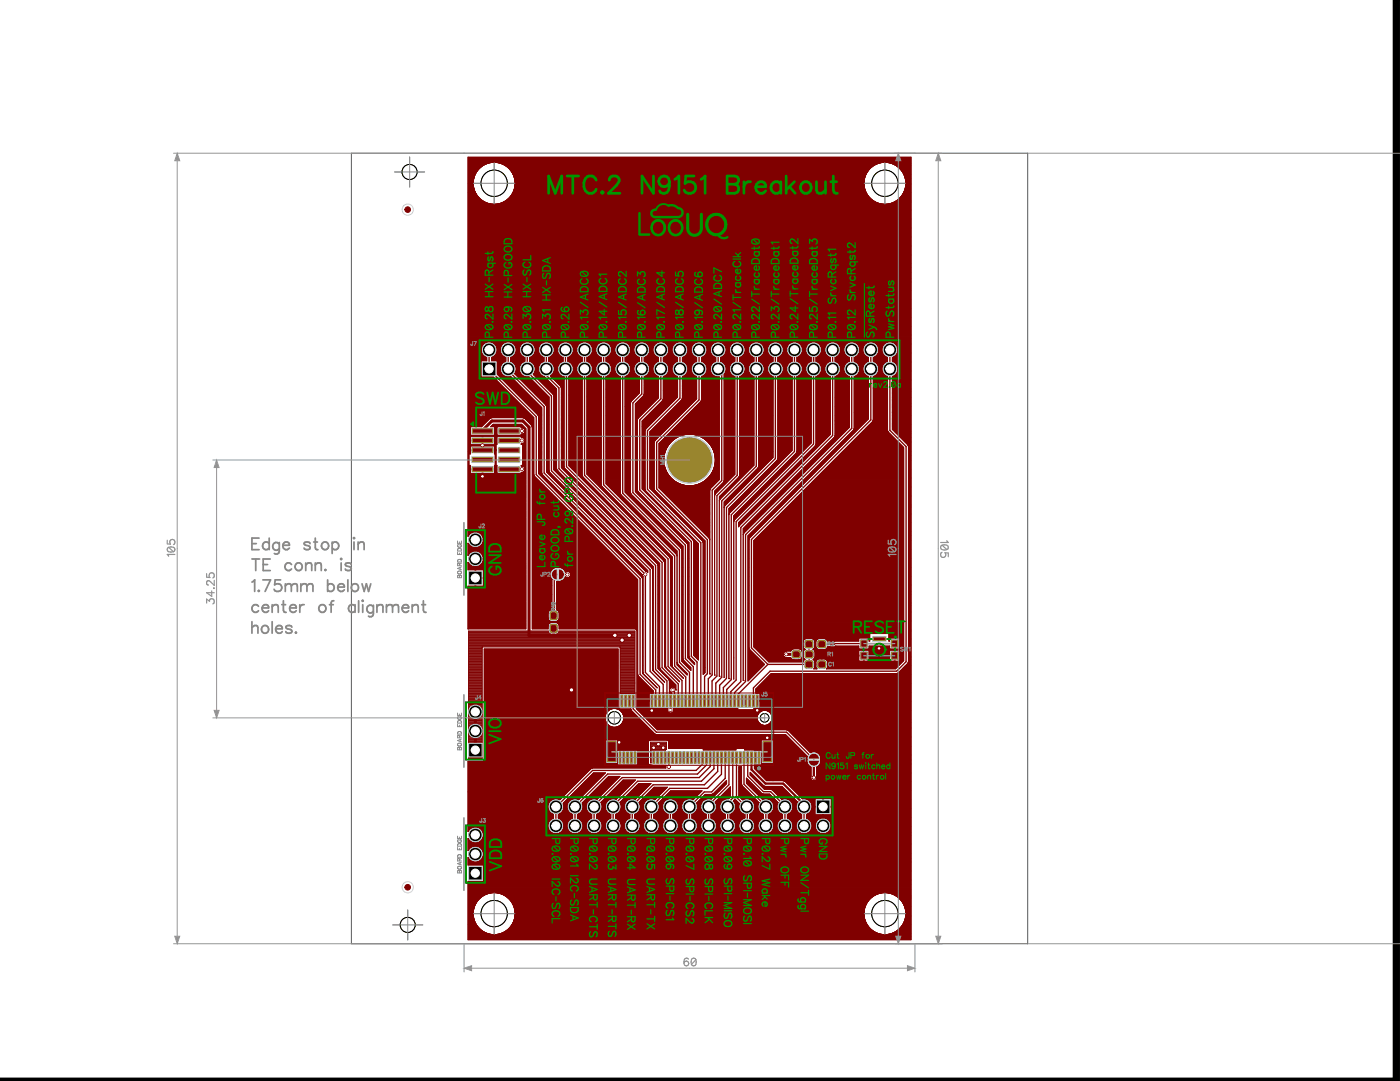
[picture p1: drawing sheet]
<svg xmlns="http://www.w3.org/2000/svg" width="279mm" height="216mm" viewBox="0 0 279 216" stroke-linecap="round" stroke-linejoin="round" font-family="sans-serif">
<defs><g id="words">
<text font-size="6.8" x="109.2" y="39.6">MTC.2 N9151 Breakout</text>
<g font-size="4.5">
<text x="94.8" y="81.3">SWD</text>
<text x="50.1" y="110.3">Edge stop in</text>
<text x="50.1" y="114.5">TE conn. is</text>
<text x="50.1" y="118.6">1.75mm below</text>
<text x="100.6" y="114.8" transform="rotate(-90 100.6 114.8)">GND</text>
<text x="50.1" y="122.8">center of alignment</text>
<text x="50.1" y="127">holes.</text>
<text x="170.2" y="126.9">RESET</text>
<text x="100.6" y="148.4" transform="rotate(-90 100.6 148.4)">VIO</text>
<text x="100.7" y="173.8" transform="rotate(-90 100.7 173.8)">VDD</text>
</g>
<g font-size="3">
<text x="98.8" y="58.9" transform="rotate(-90 98.8 58.9)">HX</text>
<text x="98.8" y="55.1" transform="rotate(-90 98.8 55.1)">-</text>
<text x="98.8" y="54.1" transform="rotate(-90 98.8 54.1)">Rqst</text>
<text x="102.6" y="58.9" transform="rotate(-90 102.6 58.9)">HX</text>
<text x="102.6" y="55.1" transform="rotate(-90 102.6 55.1)">-</text>
<text x="102.6" y="54.1" transform="rotate(-90 102.6 54.1)">PGOOD</text>
<text x="106.4" y="58.9" transform="rotate(-90 106.4 58.9)">HX</text>
<text x="106.4" y="55.1" transform="rotate(-90 106.4 55.1)">-</text>
<text x="106.4" y="54.1" transform="rotate(-90 106.4 54.1)">SCL</text>
<text x="110.3" y="58.9" transform="rotate(-90 110.3 58.9)">HX</text>
<text x="110.3" y="55.1" transform="rotate(-90 110.3 55.1)">-</text>
<text x="110.3" y="54.1" transform="rotate(-90 110.3 54.1)">SDA</text>
<text x="117.8" y="59.9" transform="rotate(-90 117.8 59.9)">/</text>
<text x="117.8" y="58.7" transform="rotate(-90 117.8 58.7)">ADC</text>
<text x="121.6" y="59.9" transform="rotate(-90 121.6 59.9)">/</text>
<text x="121.6" y="58.7" transform="rotate(-90 121.6 58.7)">ADC</text>
<text x="125.4" y="59.9" transform="rotate(-90 125.4 59.9)">/</text>
<text x="125.4" y="58.7" transform="rotate(-90 125.4 58.7)">ADC</text>
<text x="129.2" y="59.9" transform="rotate(-90 129.2 59.9)">/</text>
<text x="129.2" y="58.7" transform="rotate(-90 129.2 58.7)">ADC</text>
<text x="133.1" y="59.9" transform="rotate(-90 133.1 59.9)">/</text>
<text x="133.1" y="58.7" transform="rotate(-90 133.1 58.7)">ADC</text>
<text x="136.8" y="59.9" transform="rotate(-90 136.8 59.9)">/</text>
<text x="136.8" y="58.7" transform="rotate(-90 136.8 58.7)">ADC</text>
<text x="140.6" y="59.9" transform="rotate(-90 140.6 59.9)">/</text>
<text x="140.6" y="58.7" transform="rotate(-90 140.6 58.7)">ADC</text>
<text x="144.5" y="59.9" transform="rotate(-90 144.5 59.9)">/</text>
<text x="144.5" y="58.7" transform="rotate(-90 144.5 58.7)">ADC</text>
<text x="148.3" y="59.9" transform="rotate(-90 148.3 59.9)">/</text>
<text x="148.3" y="58.7" transform="rotate(-90 148.3 58.7)">TraceClk</text>
<text x="152" y="59.9" transform="rotate(-90 152 59.9)">/</text>
<text x="152" y="58.7" transform="rotate(-90 152 58.7)">TraceDat</text>
<text x="155.9" y="59.9" transform="rotate(-90 155.9 59.9)">/</text>
<text x="155.9" y="58.7" transform="rotate(-90 155.9 58.7)">TraceDat</text>
<text x="159.7" y="59.9" transform="rotate(-90 159.7 59.9)">/</text>
<text x="159.7" y="58.7" transform="rotate(-90 159.7 58.7)">TraceDat</text>
<text x="163.6" y="59.9" transform="rotate(-90 163.6 59.9)">/</text>
<text x="163.6" y="58.7" transform="rotate(-90 163.6 58.7)">TraceDat</text>
<text x="167.3" y="58.9" transform="rotate(-90 167.3 58.9)">SrvcRqst</text>
<text x="171.1" y="58.9" transform="rotate(-90 171.1 58.9)">SrvcRqst</text>
<text x="98.8" y="65.7" transform="rotate(-90 98.8 65.7)">0.28</text>
<text x="102.6" y="65.7" transform="rotate(-90 102.6 65.7)">0.29</text>
<text x="106.4" y="65.7" transform="rotate(-90 106.4 65.7)">0.30</text>
<text x="110.3" y="65.7" transform="rotate(-90 110.3 65.7)">0.31</text>
<text x="114" y="65.7" transform="rotate(-90 114 65.7)">0.26</text>
<text x="117.8" y="65.7" transform="rotate(-90 117.8 65.7)">0.13</text>
<text x="121.6" y="65.7" transform="rotate(-90 121.6 65.7)">0.14</text>
<text x="125.4" y="65.7" transform="rotate(-90 125.4 65.7)">0.15</text>
<text x="129.2" y="65.7" transform="rotate(-90 129.2 65.7)">0.16</text>
<text x="133.1" y="65.7" transform="rotate(-90 133.1 65.7)">0.17</text>
<text x="136.8" y="65.7" transform="rotate(-90 136.8 65.7)">0.18</text>
<text x="140.6" y="65.7" transform="rotate(-90 140.6 65.7)">0.19</text>
<text x="144.5" y="65.7" transform="rotate(-90 144.5 65.7)">0.20</text>
<text x="148.3" y="65.7" transform="rotate(-90 148.3 65.7)">0.21</text>
<text x="152" y="65.7" transform="rotate(-90 152 65.7)">0.22</text>
<text x="155.9" y="65.7" transform="rotate(-90 155.9 65.7)">0.23</text>
<text x="159.7" y="65.7" transform="rotate(-90 159.7 65.7)">0.24</text>
<text x="163.6" y="65.7" transform="rotate(-90 163.6 65.7)">0.25</text>
<text x="167.3" y="65.7" transform="rotate(-90 167.3 65.7)">0.11</text>
<text x="171.1" y="65.7" transform="rotate(-90 171.1 65.7)">0.12</text>
<text x="174.9" y="65.2" transform="rotate(-90 174.9 65.2)">SysReset</text>
<text x="98.8" y="67.4" transform="rotate(-90 98.8 67.4)">P</text>
<text x="102.6" y="67.4" transform="rotate(-90 102.6 67.4)">P</text>
<text x="106.4" y="67.4" transform="rotate(-90 106.4 67.4)">P</text>
<text x="110.3" y="67.4" transform="rotate(-90 110.3 67.4)">P</text>
<text x="114" y="67.4" transform="rotate(-90 114 67.4)">P</text>
<text x="117.8" y="67.4" transform="rotate(-90 117.8 67.4)">P</text>
<text x="121.6" y="67.4" transform="rotate(-90 121.6 67.4)">P</text>
<text x="125.4" y="67.4" transform="rotate(-90 125.4 67.4)">P</text>
<text x="129.2" y="67.4" transform="rotate(-90 129.2 67.4)">P</text>
<text x="133.1" y="67.4" transform="rotate(-90 133.1 67.4)">P</text>
<text x="136.8" y="67.4" transform="rotate(-90 136.8 67.4)">P</text>
<text x="140.6" y="67.4" transform="rotate(-90 140.6 67.4)">P</text>
<text x="144.5" y="67.4" transform="rotate(-90 144.5 67.4)">P</text>
<text x="148.3" y="67.4" transform="rotate(-90 148.3 67.4)">P</text>
<text x="152" y="67.4" transform="rotate(-90 152 67.4)">P</text>
<text x="155.9" y="67.4" transform="rotate(-90 155.9 67.4)">P</text>
<text x="159.7" y="67.4" transform="rotate(-90 159.7 67.4)">P</text>
<text x="163.6" y="67.4" transform="rotate(-90 163.6 67.4)">P</text>
<text x="167.3" y="67.4" transform="rotate(-90 167.3 67.4)">P</text>
<text x="171.1" y="67.4" transform="rotate(-90 171.1 67.4)">P</text>
<text x="174.9" y="67.4" transform="rotate(-90 174.9 67.4)">~</text>
<text x="178.8" y="67.4" transform="rotate(-90 178.8 67.4)">PwrStatus</text>
<text x="112" y="101.3" transform="rotate(-90 112 101.3)">cut</text>
<text x="112" y="103.1" transform="rotate(-90 112 103.1)">,</text>
<text x="114.8" y="106.8" transform="rotate(-90 114.8 106.8)">0.29 GPIO</text>
<text x="187.3" y="107.7" transform="rotate(90 187.3 107.7)">105</text>
<text x="35.4" y="111" transform="rotate(-90 35.4 111)">105</text>
<text x="109.2" y="113.1" transform="rotate(-90 109.2 113.1)">Leave JP for</text>
<text x="112" y="113.1" transform="rotate(-90 112 113.1)">PGOOD</text>
<text x="114.8" y="113.1" transform="rotate(-90 114.8 113.1)">for P</text>
<text x="179.3" y="111" transform="rotate(-90 179.3 111)">105</text>
<text x="43.2" y="120.5" transform="rotate(-90 43.2 120.5)">34.25</text>
<text x="109.7" y="167.1" transform="rotate(90 109.7 167.1)">P</text>
<text x="113.4" y="167.1" transform="rotate(90 113.4 167.1)">P</text>
<text x="117.2" y="167.1" transform="rotate(90 117.2 167.1)">P</text>
<text x="120.9" y="167.1" transform="rotate(90 120.9 167.1)">P</text>
<text x="124.8" y="167.1" transform="rotate(90 124.8 167.1)">P</text>
<text x="128.6" y="167.1" transform="rotate(90 128.6 167.1)">P</text>
<text x="132.5" y="167.1" transform="rotate(90 132.5 167.1)">P</text>
<text x="136.5" y="167.1" transform="rotate(90 136.5 167.1)">P</text>
<text x="140.2" y="167.1" transform="rotate(90 140.2 167.1)">P</text>
<text x="144.1" y="167.1" transform="rotate(90 144.1 167.1)">P</text>
<text x="147.9" y="167.1" transform="rotate(90 147.9 167.1)">P</text>
<text x="151.6" y="167.1" transform="rotate(90 151.6 167.1)">P</text>
<text x="155.4" y="167.1" transform="rotate(90 155.4 167.1)">Pwr OFF</text>
<text x="159.4" y="167.1" transform="rotate(90 159.4 167.1)">Pwr ON</text>
<text x="163" y="167.1" transform="rotate(90 163 167.1)">GND</text>
<text x="109.7" y="168.7" transform="rotate(90 109.7 168.7)">0.00</text>
<text x="113.4" y="168.7" transform="rotate(90 113.4 168.7)">0.01</text>
<text x="117.2" y="168.7" transform="rotate(90 117.2 168.7)">0.02</text>
<text x="120.9" y="168.7" transform="rotate(90 120.9 168.7)">0.03</text>
<text x="124.8" y="168.7" transform="rotate(90 124.8 168.7)">0.04</text>
<text x="128.6" y="168.7" transform="rotate(90 128.6 168.7)">0.05</text>
<text x="132.5" y="168.7" transform="rotate(90 132.5 168.7)">0.06</text>
<text x="136.5" y="168.7" transform="rotate(90 136.5 168.7)">0.07</text>
<text x="140.2" y="168.7" transform="rotate(90 140.2 168.7)">0.08</text>
<text x="144.1" y="168.7" transform="rotate(90 144.1 168.7)">0.09</text>
<text x="147.9" y="168.7" transform="rotate(90 147.9 168.7)">0.10</text>
<text x="151.6" y="168.7" transform="rotate(90 151.6 168.7)">0.27</text>
<text x="109.7" y="175.5" transform="rotate(90 109.7 175.5)">I</text>
<text x="109.7" y="176.6" transform="rotate(90 109.7 176.6)">2</text>
<text x="109.7" y="178.3" transform="rotate(90 109.7 178.3)">C</text>
<text x="113.4" y="175.5" transform="rotate(90 113.4 175.5)">I</text>
<text x="113.4" y="176.6" transform="rotate(90 113.4 176.6)">2</text>
<text x="113.4" y="178.3" transform="rotate(90 113.4 178.3)">C</text>
<text x="117.2" y="175.5" transform="rotate(90 117.2 175.5)">UART</text>
<text x="120.9" y="175.5" transform="rotate(90 120.9 175.5)">UART</text>
<text x="124.8" y="175.5" transform="rotate(90 124.8 175.5)">UART</text>
<text x="128.6" y="175.5" transform="rotate(90 128.6 175.5)">UART</text>
<text x="132.5" y="175.5" transform="rotate(90 132.5 175.5)">SPI</text>
<text x="132.5" y="180" transform="rotate(90 132.5 180)">-</text>
<text x="136.5" y="175.5" transform="rotate(90 136.5 175.5)">SPI</text>
<text x="136.5" y="180" transform="rotate(90 136.5 180)">-</text>
<text x="140.2" y="175.5" transform="rotate(90 140.2 175.5)">SPI</text>
<text x="140.2" y="180" transform="rotate(90 140.2 180)">-</text>
<text x="144.1" y="175.5" transform="rotate(90 144.1 175.5)">SPI</text>
<text x="144.1" y="180" transform="rotate(90 144.1 180)">-</text>
<text x="147.9" y="175.5" transform="rotate(90 147.9 175.5)">SPI</text>
<text x="147.9" y="180" transform="rotate(90 147.9 180)">-</text>
<text x="151.6" y="175.5" transform="rotate(90 151.6 175.5)">Wake</text>
<text x="159.4" y="177.1" transform="rotate(90 159.4 177.1)">/</text>
<text x="159.4" y="178.3" transform="rotate(90 159.4 178.3)">Tggl</text>
<text x="109.7" y="180.1" transform="rotate(90 109.7 180.1)">-</text>
<text x="109.7" y="181.2" transform="rotate(90 109.7 181.2)">SCL</text>
<text x="113.4" y="180.1" transform="rotate(90 113.4 180.1)">-</text>
<text x="113.4" y="181.2" transform="rotate(90 113.4 181.2)">SDA</text>
<text x="117.2" y="182.9" transform="rotate(90 117.2 182.9)">-</text>
<text x="117.2" y="184" transform="rotate(90 117.2 184)">CTS</text>
<text x="120.9" y="182.9" transform="rotate(90 120.9 182.9)">-</text>
<text x="120.9" y="184" transform="rotate(90 120.9 184)">RTS</text>
<text x="124.8" y="182.9" transform="rotate(90 124.8 182.9)">-</text>
<text x="124.8" y="184" transform="rotate(90 124.8 184)">RX</text>
<text x="128.6" y="182.9" transform="rotate(90 128.6 182.9)">-</text>
<text x="128.6" y="184" transform="rotate(90 128.6 184)">TX</text>
<text x="132.5" y="181.1" transform="rotate(90 132.5 181.1)">CS</text>
<text x="136.5" y="181.1" transform="rotate(90 136.5 181.1)">CS</text>
<text x="140.2" y="181.1" transform="rotate(90 140.2 181.1)">CLK</text>
<text x="144.1" y="181.1" transform="rotate(90 144.1 181.1)">MISO</text>
<text x="147.9" y="181.1" transform="rotate(90 147.9 181.1)">MOSI</text>
<text x="136.4" y="193.1">60</text>
</g>
<g font-size="2.3">
<text x="173.4" y="77.6">rev2.0a</text>
<text x="164.8" y="151.6">Cut JP for</text>
<text x="164.8" y="153.6">N9151 switched</text>
<text x="164.8" y="155.7">power control</text>
</g>
<g font-size="1.5">
<text x="93.9" y="69.1">J7</text>
<text x="95.8" y="83.1">J1</text>
<text x="132.8" y="92.7" transform="rotate(-90 132.8 92.7)">MH1</text>
<text x="95.5" y="105.5">J2</text>
<text x="92.3" y="115.3" transform="rotate(-90 92.3 115.3)">BOARD EDGE</text>
<text x="107.9" y="115.1">JP2</text>
<text x="111.1" y="121.8" transform="rotate(-90 111.1 121.8)">R10</text>
<text x="165.2" y="129">R2</text>
<text x="165.2" y="131">R1</text>
<text x="179.7" y="130.1">SW</text>
<text x="181.2" y="130.1">1</text>
<text x="165.3" y="133">C1</text>
<text x="94.8" y="139.7">J4</text>
<text x="152" y="139">J5</text>
<text x="92.3" y="149.6" transform="rotate(-90 92.3 149.6)">BOARD EDGE</text>
<text x="159.1" y="152">JP1</text>
<text x="107.3" y="160.2">J6</text>
<text x="95.7" y="164.2">J3</text>
<text x="92.3" y="174.1" transform="rotate(-90 92.3 174.1)">BOARD EDGE</text>
</g>
</g></defs>
<path d="M0 0h279.4v215.6h-279.4z" fill="#000" stroke="#000" stroke-width=".2"/>
<path d="M-.1 -.1h277.9v214.9h-277.9z" fill="#fff" stroke="#fff" stroke-width=".2"/>
<path d="M70.1 30.6h135v157.6h-135z" fill="none" stroke="#636363" stroke-width=".21"/>
<circle cx="98.6" cy="182.2" r="2.62" fill="#fff" stroke="#000" stroke-width=".2"/>
<path d="M98.6 178.1v8.2M94.5 182.2h8.2" fill="none" stroke="#8a8a8a" stroke-width=".2"/>
<circle cx="176.6" cy="182.2" r="2.62" fill="#fff" stroke="#000" stroke-width=".2"/>
<path d="M176.6 178.1v8.2M172.5 182.2h8.2" fill="none" stroke="#8a8a8a" stroke-width=".2"/>
<circle cx="98.6" cy="36.5" r="2.62" fill="#fff" stroke="#000" stroke-width=".2"/>
<path d="M94.5 36.6h8.2M98.6 32.4v8.3" fill="none" stroke="#8a8a8a" stroke-width=".2"/>
<circle cx="176.6" cy="36.5" r="2.62" fill="#fff" stroke="#000" stroke-width=".2"/>
<path d="M172.5 36.6h8.2M176.6 32.4v8.3" fill="none" stroke="#8a8a8a" stroke-width=".2"/>
<circle cx="81.7" cy="34.3" r="1.5" fill="#fff" stroke="#000" stroke-width=".2"/>
<path d="M78.7 34.3h6M81.8 31.3v6" fill="none" stroke="#8a8a8a" stroke-width=".2"/>
<circle cx="81.4" cy="184.4" r="1.49" fill="#fff" stroke="#000" stroke-width=".2"/>
<path d="M78.4 184.4h6M81.4 181.4v6" fill="none" stroke="#8a8a8a" stroke-width=".2"/>
<circle cx="152.6" cy="143.1" r=".85" fill="#fff" stroke="#000" stroke-width=".2"/>
<path d="M151.7 143.1h1.8M152.6 142.3v1.7" fill="none" stroke="#8a8a8a" stroke-width=".2"/>
<circle cx="122.6" cy="143.1" r="1.23" fill="#fff" stroke="#000" stroke-width=".2"/>
<path d="M121.4 143.1h2.4M122.6 141.9v2.5" fill="none" stroke="#8a8a8a" stroke-width=".2"/>
<circle cx="137.6" cy="91.7" r="2.77" fill="#fff" stroke="#000" stroke-width=".2"/>
<path d="M134.1 91.7h7M137.6 88.2v7" fill="none" stroke="#8a8a8a" stroke-width=".2"/>
<g fill="none" stroke="#800000" stroke-width=".2">
<path d="M93.4 31.4h88.4M93.4 31.5h88.4M93.4 31.6h88.4M93.4 31.7h88.4M93.4 31.8h88.4M93.4 31.9h88.4M93.4 32h88.4M93.4 32.1h88.4M93.4 32.2h88.4M93.4 32.3h88.4M93.4 32.4h88.4M93.4 32.5h4.4"/>
<path d="M93.4 32.6h3.9M93.4 32.7h3.7M93.4 32.7h3.5M93.4 32.8h3.4M93.4 32.9h3.2M93.4 32.9h3.1M93.4 33h3M93.4 33.1h2.9M93.4 33.1h2.8M93.4 33.2h2.7M93.4 33.4h2.5M93.4 33.4h2.4"/>
<path d="M93.4 33.5h2.3M93.4 33.6h2.2M93.4 33.7h2.1M93.4 33.8h2.1M93.4 33.9h2M93.4 34h1.9M93.4 34.1h1.9l-.1 .1M93.4 34.1h1.8M93.4 34.2h1.8M93.4 34.3h1.7M93.4 34.4h1.6M93.4 34.5h1.6"/>
<path d="M93.4 34.6h1.5M93.4 34.7h1.5M93.4 34.8h1.4M93.4 34.9h1.4M93.4 35h1.3M93.4 35.1h1.3l-.1 .2M93.4 35.2h1.3M93.4 35.3h1.2M93.4 35.4h1.2M93.4 35.5h1.2M93.4 35.6h1.1M93.4 35.7h1.1"/>
<path d="M93.4 35.7h1.1v.4M93.4 35.8h1.1M93.4 36h1.1M93.4 36.1h1.1M93.4 36.2h1h-1M93.4 36.3h1M93.4 36.4h1M93.4 36.5h1M93.4 36.6h1M93.4 36.7h1M93.4 36.8h1M93.4 36.9h1.1h-1.1"/>
<path d="M93.4 37h1.1M93.4 37.1h1.1M93.4 37.2l1.1 .1h-1.1M93.4 37.4h1.1M93.4 37.5l1.2 .1h-1.2M93.4 37.6h1.2M93.4 37.7h1.2M93.4 37.8h1.2M93.4 37.9h1.3M93.4 38h1.3M93.4 38.1h1.3M93.4 38.1l1.4 .1h-1.4"/>
<path d="M93.4 38.3h1.4M93.4 38.5h1.5M93.4 38.6h1.6M93.4 38.7h1.6M93.4 38.8h1.7M93.4 38.9h1.8M93.4 39h1.8M93.4 39h1.9M93.4 39.1h1.9M93.4 39.2h2M93.4 39.3h2M93.4 39.3h2.1"/>
<path d="M93.4 39.4l2.2 .1M93.4 39.5h2.2M93.4 39.5h2.3M93.4 39.6h2.4M93.4 39.7h2.4M93.4 39.7h2.5M93.4 39.8h2.6M93.4 39.9h2.7M93.4 40h2.8M94.5 37v.4M94.5 36.1v.9M94.5 37.1h.1"/>
<path d="M94.5 35.9l-1.1 .1M94.5 35.8l-1.1 .1M94.5 37.3h.1M94.5 37.4l.1 .2M94.5 35.7h.1M94.5 37.4h.1M94.5 35.7v.1M94.6 35.5v.1M94.6 35.4l-1.2 .1M94.6 37.6v.1M94.6 37.7h.1M94.6 35.4l-.1 .3"/>
<path d="M94.6 37.8h-1.2M94.6 35.3v.1M94.6 37.7v.1M94.6 35.4h.1M94.6 37.8l.1 .1M94.6 35.3h.1M94.7 37.9v.1M94.7 38v.1M94.7 38l.1 .3M94.8 34.9l-.2 .4M94.8 34.9l-.1 .2M94.8 38.3l.1 .1h-1.5"/>
<path d="M94.8 34.8v.1M94.8 38.3l.1 .2M94.8 34.8h.1M94.9 38.5h.1M94.9 34.6l-.1 .2M94.9 38.5l.1 .1M94.9 34.6h.1M95 38.6h.1M95 38.6v.1M95 34.5l-.1 .1M95 34.4v.1M95 38.7h.1"/>
<path d="M95.1 38.7v.1M95.1 38.8h.1M95.1 34.3l-.1 .1M95.1 38.8v.1M95.1 38.9h.1M95.1 34.2v.1M95.2 38.9h.1M95.2 34.2h-.1M95.2 38.9v.1M95.2 39l1 1M95.2 39l.1 .1M95.3 34l-.1 .1"/>
<path d="M95.5 39.3h.1M95.5 33.8h.1M95.6 33.6v.1M95.9 33.3l-.6 .7M96 33.3h-.1M96 39.8h.1M96 33.3h-2.6M96.1 39.9h.1M96.2 40l.3 .1M96.2 33.1l-.2 .2M96.2 33.1h.1M96.3 40h-2.9"/>
<path d="M96.3 33.1h-.1M96.3 33.1h.1M96.4 33l-.1 .1M96.5 32.9l-.1 .1M96.6 32.9h-.1M96.7 32.9h-.1M96.7 32.8v.1M96.7 32.8h.1M96.8 32.8h.1M96.9 32.8h-.2M97 32.7l-.1 .1M97.1 32.7h-.1"/>
<path d="M97.2 32.6h.1M97.3 32.6h-.1M97.5 32.5h-.1M97.5 32.5h-4.1M97.7 32.5l-.8 .2M97.9 32.4h.1M98 32.4l-.3 .1M98.1 32.4h-.2M98.2 32.4h.1M98.4 32.4h-.1M98.9 32.4h.1M99 32.4h.1"/>
<path d="M99.2 32.4h.1M99.2 32.4l.4 .1M99.3 32.4h.1M99.6 32.5h.1M99.7 32.5h75.9M99.7 32.5l.1 .1M99.8 32.5h.1M99.9 32.6l.3 .1h74.9M100 32.6l.6 .3M100.2 32.7l.2 .1M100.3 32.7h74.6M100.6 32.9h74"/>
<path d="M100.6 32.9h.1M100.7 32.9l.2 .2M100.7 32.9h73.8M100.8 33h73.6M100.9 33.1h.1M101 33.1h.1M101 33.1h73.3M101 40h73.3M101 40l-.2 .1M101 33.1l.3 .2M101 40h.1M101 33.1l.1 .1"/>
<path d="M101.1 33.1h73.1M101.1 33.2h.1M101.2 33.2h72.9M101.2 39.9h72.9M101.2 33.3h72.8M101.2 39.8h72.8M101.3 39.8h-.1M101.3 33.3h.1M101.3 33.3l.5 .6M101.3 39.7h72.6M101.3 33.4h72.6M101.3 39.7h.1"/>
<path d="M101.4 33.4h72.4M101.4 39.7h72.4M101.5 39.6l-.5 .4M101.5 33.5h72.2M101.5 39.6h72.2M101.6 33.6h72.1M101.6 39.5h72.1M101.6 33.6h.1M101.6 33.6h72M101.6 39.5h72M101.6 33.7h.1M101.7 39.4l-.2 .2"/>
<path d="M101.7 39.4h71.8M101.7 39.4h.1M101.7 33.7h71.8M101.8 39.3h71.7M101.8 39.3l-.1 .1M101.8 33.9h71.6M101.8 39.3h71.6M101.8 33.9h.1M101.9 33.9v.1M101.9 34h.1M101.9 34h71.4M101.9 39.1h.1"/>
<path d="M101.9 34l.2 .2M102 39l-.2 .3M102 39h71.2M102 39l71.3 .1h-71.4M102.1 38.9l-.1 .1M102.1 34.2h71M102.1 38.9h71M102.1 34.2l.1 .1M102.1 38.9h.1M102.1 38.8h71M102.1 38.8v.1M102.1 34.3h71"/>
<path d="M102.2 38.8h70.8M102.2 34.3v.1M102.2 34.3h70.8M102.2 38.7h70.8M102.2 34.4h.1M102.2 34.4h70.8M102.2 38.7l-.1 .1M102.2 34.4l.1 .1M102.2 38.6v.1M102.3 38.6h70.7M102.3 34.5h70.7M102.3 34.5h.1"/>
<path d="M102.3 34.5v.1M102.3 34.6h70.6M102.3 38.5h70.6M102.3 38.5l-.1 .1M102.3 34.6h.1M102.3 34.6l.1 .1M102.3 34.6l70.6 .1M102.3 38.5h.1M102.4 34.7h70.4M102.4 38.4h70.4M102.4 34.7v.1M102.4 34.8h70.4l-.2 .6"/>
<path d="M102.4 38.3h70.4M102.4 38.3l-.1 .2M102.4 34.8h.1M102.4 34.8l.1 .3h70.2M102.5 35h70.2M102.5 38.1h70.2M102.5 38h70.2M102.5 38l-.1 .3M102.6 37.9h70l.2 .3h-70.3M102.6 35.2h.1M102.6 35.2h70l.1-.3h-70.2l.1 .4h70M102.6 35.2v.1"/>
<path d="M102.6 37.8v.1M102.6 37.8h70M102.6 35.3v.1M102.6 37.7v.1M102.6 37.8l-.1 .2M102.6 35.4l.1 .1M102.6 35.4h.1M102.6 35.4h70M102.6 37.7h70M102.6 37.7h.1M102.7 37.6h69.9M102.7 37.6h.1"/>
<path d="M102.7 37.6l-.1 .1M102.7 35.5v.1M102.7 35.6v.1M102.7 37.4l69.8 .1M102.7 35.7h69.8M102.7 37.4h69.8M102.7 37.4v.2M102.7 35.8l69.8 .1M102.7 37.3h.1M102.7 35.8h69.8M102.8 36h69.7M102.8 37.1h69.7v.2"/>
<path d="M102.8 37.1l-.1 .3M102.8 36.1h69.6l-69.6 .1h69.6M102.8 36.3h69.6l-69.6 .1M102.8 36.5h69.6M102.8 36.6h69.6M102.8 36.7h69.6M102.8 36.7l69.6 .1h-69.6M102.8 36.7h.1M172.4 36.9h-69.6l69.7 .1M172.4 37l-69.6 .1h69.7M172.5 36l-69.7 .1M172.5 36v1.1"/>
<path d="M172.5 37.1v.1M172.5 37.2l-69.8 .1h69.8M172.5 36h.1M172.5 35.9h.1M172.5 35.7h-69.8l.1 1.4M172.5 37.3v.1M172.5 35.8h.1M172.5 35.7h.1M172.5 37.4h.1M172.5 35.6h-69.8v.2M172.5 35.7v.3M172.5 37.4l.1 .4"/>
<path d="M172.5 37.5l-69.8 .1M172.5 35.6v.1M172.6 35.5l-.1 .1M172.6 35.4l-69.9 .1h69.8M172.6 35.4h.1M172.6 37.7h.1M172.6 35.4v.1M172.6 35.3h-70M172.6 35.2v.1M172.6 37.8v.1M172.6 37.9l.2 .5M172.7 38.1h-70.2v.1"/>
<path d="M172.8 34.7l-70.4 .1M172.8 38.4l.1 .1M172.9 38.5h.1M172.9 38.5l.1 .1M172.9 34.6l-.1 .1M173 38.6h.1M173 38.6v.1M173 34.5l-.1 .1M173 38.7l.1 .1M173 34.4v.1M173.1 34.3l-.1 .1M173.1 38.8l.1 .2"/>
<path d="M173.1 38.9h.1M173.1 34.2v.1M173.2 34.2h-.1M173.2 39h.1M173.2 39l.1 .2M173.2 34.1h.1M173.2 34.1l-.1 .2M173.2 34.1h-71.2h71.2M173.3 39.2h-71.5M173.3 39.2l.6 .6M173.4 33.9h-71.5M173.4 39.3h.1"/>
<path d="M173.4 33.8v.1M173.5 33.8h-71.7M173.5 33.7l-.3 .4M173.7 33.6l-.2 .1M173.8 33.5l-.1 .1M173.8 33.4v.1M173.9 39.7h.1M173.9 33.3l-.1 .1M173.9 39.8h.1M173.9 33.3h.1M174 39.8l.2 .2h-73.1M174 33.3h-.1"/>
<path d="M174 33.3h.1M174.1 39.9h.1M174.1 39.9l.3 .2M174.1 33.2l-.1 .1M174.2 33.1l-.1 .1M174.2 33.1h.1M174.3 33.1h.1M174.4 33l-.2 .1M174.5 32.9l-.1 .1M174.6 32.9h-.1M174.7 32.8l-.1 .1M174.7 32.8h-74.2"/>
<path d="M174.8 32.8h.1M174.9 32.8h-.2M174.9 32.7v.1M175 32.7h-.1M175.2 32.6l-.1 .1M175.3 32.6h-75.3M175.3 32.6l-.4 .1M175.4 32.5v.1M175.6 32.5h.1M175.7 32.5h-.1M175.7 32.5h.1M175.9 32.4l-76.5 .1"/>
<path d="M176 32.4h-.1M176 32.4h-.2M176.2 32.4h-.1M176.3 32.4h.1M176.9 32.4h.1M177 32.4h.1M177.2 32.4h.1M177.2 32.4h.2M177.3 32.4h.1M177.4 32.4l.1 .1M177.4 32.5h4.4M177.5 32.5h.1"/>
<path d="M177.6 32.5h.1M177.6 32.5l.2 .1M177.7 32.5h4.1M177.9 32.6h.1M177.9 32.6l.6 .2M177.9 32.6h3.9M178 32.6l.1 .1M178.1 32.7h3.7M178.4 32.8h.1M178.5 32.8h3.3M178.5 32.8l.1 .1M178.6 32.9h3.2"/>
<path d="M178.6 32.9h.1M178.7 32.9h.1M178.7 32.9v.1M178.7 32.9h3.1M178.7 33h.1M178.8 33h.1M178.8 33h3M178.8 33l.1 .1M178.9 33v.1M178.9 33.1l.2 .1M178.9 33.1h2.9M179.1 39.9l2.7 .1"/>
<path d="M179.1 33.2l.8 .8M179.1 33.2h2.7M179.2 39.9h2.6M179.2 33.3h2.6M179.2 39.8l-.3 .2M179.2 39.8h2.6M179.2 39.8h.1M179.3 33.3h.1M179.3 33.4h2.5M179.3 39.7h2.5M179.4 33.4h2.4M179.4 39.7h2.4"/>
<path d="M179.5 33.5h2.3M179.5 39.5h2.3M179.5 33.6h2.3M179.6 39.5h-.1M179.6 39.5h2.2M179.6 33.6h2.2M179.7 33.7h2.1M179.7 39.4h2.1M179.7 39.4h-.1M179.7 33.7v.1M179.7 33.8h2.1M179.8 33.9h2"/>
<path d="M179.8 39.3h2M179.8 39.3l-.6 .5M179.8 33.9h.1M179.8 39.2v.1M179.9 39.2h1.9M179.9 39.1v.1M179.9 34h1.9M179.9 39.1h1.9M179.9 34l.2 .2M180 39h1.8M180 39l-.1 .1M180 39l-.2 .2"/>
<path d="M180 38.9v.1M180.1 34.2h1.7M180.1 38.9h1.7M180.1 34.2h.1M180.1 38.9h.1M180.1 34.2v.1M180.1 34.3h1.7M180.1 34.3h.1M180.1 38.8h1.7M180.2 34.3h1.6M180.2 38.8h1.6M180.2 38.8l-.2 .1"/>
<path d="M180.2 34.3v.1M180.2 34.4h1.6M180.2 38.7h1.6M180.2 38.7v.1M180.2 34.4v.1M180.2 38.6v.1M180.2 34.5l.1 .1M180.2 34.5h1.6M180.2 38.6h1.6M180.2 38.6h.1M180.3 34.6h1.5M180.3 38.5h1.5"/>
<path d="M180.3 34.6h.1M180.3 34.6l.2 .4h1.3M180.3 38.5l-.1 .1M180.4 34.8h1.4M180.4 38.3h1.4M180.4 34.9l.2 .5M180.4 34.9h1.4M180.4 38.2h1.4M180.5 35l.1 .3h1.2M180.5 38.1h1.3M180.5 35h1.3M180.5 38l-.2 .5"/>
<path d="M180.5 35.1h1.3M180.5 38h1.3M180.5 37.9h1.3M180.6 35.2h1.2M180.6 37.8h1.2M180.6 37.8l-.1 .1M180.6 35.3h1.2M180.6 37.8l-.2 .4M180.6 35.4h1.2M180.6 37.7h1.2M180.6 37.7h.1M180.6 35.4v.1"/>
<path d="M180.6 35.5h1.2M180.6 35.5l1.2 .1M180.6 37.6h1.2M180.6 37.6v.2M180.7 35.5h1.1M180.7 37.6h1.1M180.7 35.5v.3M180.7 37.6h-.1M180.7 37.4v.2M180.7 37.4h1.1M180.7 37.4l1.1 .1M180.7 35.7h1.1"/>
<path d="M180.7 35.9h1.1M180.7 37.2h1.1M180.7 36h1.1M180.7 37.1h1.1M180.7 36v1.1M180.7 37.1v.3M180.7 36.1h.1M180.8 36.1h1M180.8 36.2h1M180.8 36.9h1M180.8 37h1M180.8 36.3h.1"/>
<path d="M180.8 36.3h1M180.8 36.4h1M180.8 36.7h1M180.8 36.8h1M180.8 36.8l1 .1M180.8 36.5h1M180.8 36.6h1M181.8 32.7l-3.5 .1M181.8 33.1l-2.7 .1M181.8 33.9l-1.9 .1M181.8 34.1h-1.8h1.8M181.8 34.7h-1.4v.1h1.4"/>
<path d="M181.8 35.7h-1.1v.2M181.8 35.8h-1.1v.2M181.8 37.3l-1.1 .1h1.1M181.8 38.3h-1.4v.1h1.4M181.8 39.3l-2.1 .1M181.8 39.6h-2.4M93.4 40.2h3.1M93.4 40.2h3.2M93.4 40.3h3.4M93.4 40.4h3.5M93.4 40.4h3.7M93.4 40.5h3.9"/>
<path d="M93.4 40.6h4.1M93.4 40.6l4.7 .1M93.4 40.7h88.4M93.4 40.8h88.4M93.4 40.9h88.4M93.4 41h88.4M93.4 41.1h88.4M93.4 41.2h88.4M93.4 41.3h88.4M93.4 41.4h88.4M93.4 41.5h88.4M93.4 41.6h88.4"/>
<path d="M93.4 41.7h88.4M93.4 41.8h88.4M93.4 41.9h88.4M93.4 42h88.4M93.4 42.1h88.4M93.4 42.2h88.4M93.4 42.3h88.4M93.4 42.4h88.4M93.4 42.5h88.4M93.4 42.6h88.4M93.4 42.7h88.4M93.4 42.8h88.4"/>
<path d="M93.4 42.9h88.4M93.4 43h88.4M93.4 43.1h88.4M93.4 43.2h88.4M93.4 43.3h88.4M93.4 43.4h88.4M93.4 43.5h88.4M93.4 43.6h88.4M93.4 43.7h88.4M93.4 43.8h88.4M93.4 43.9h88.4M93.4 44h88.4"/>
<path d="M93.4 44.1h88.4M93.4 44.2h88.4M93.4 44.3h88.4M93.4 44.4h88.4M93.4 44.5h88.4M93.4 44.6h88.4M93.4 44.7h88.4M93.4 44.8h88.4M93.4 44.9h88.4M93.4 45h88.4M93.4 45.1h88.4M93.4 45.2h88.4"/>
<path d="M93.4 45.3h88.4M93.4 45.4h88.4M93.4 45.5h88.4M93.4 45.6h88.4M93.4 45.7h88.4M93.4 45.8h88.4M93.4 45.9h88.4M93.4 46h88.4M93.4 46.1h88.4M93.4 46.2h88.4M93.4 46.3h88.4M93.4 46.4h88.4"/>
<path d="M93.4 46.5h88.4M93.4 46.6h88.4M93.4 46.7h88.4M93.4 46.8h88.4M93.4 46.9h88.4M93.4 47h88.4M93.4 47.1h88.4M93.4 47.2h88.4M93.4 47.3h88.4M93.4 47.4h88.4M93.4 47.5h88.4M93.4 47.6h88.4"/>
<path d="M93.4 47.7h88.4M93.4 47.8h88.4M93.4 47.9h88.4M93.4 48h88.4M93.4 48.1h88.4M93.4 48.2h88.4M93.4 48.3h88.4M93.4 48.4h88.4M93.4 48.5h88.4M93.4 48.6h88.4M93.4 48.7h88.4M93.4 48.8h88.4"/>
<path d="M93.4 48.9h88.4M93.4 49h88.4M93.4 49.1h88.4M93.4 49.2h88.4M93.4 49.3h88.4M93.4 49.4h88.4M93.4 49.5h88.4M93.4 49.6h88.4M93.4 49.7h88.4M93.4 49.8h88.4M93.4 49.9h88.4M93.4 50h88.4"/>
<path d="M93.4 50.1h88.4M93.4 50.2h88.4M93.4 50.3h88.4M93.4 50.4h88.4M93.4 50.5h88.4M93.4 50.6h88.4M93.4 50.7h88.4M93.4 50.8h88.4M93.4 50.9h88.4M93.4 51h88.4M93.4 51.1h88.4M93.4 51.2h88.4"/>
<path d="M93.4 51.3h88.4M93.4 51.4h88.4M93.4 51.5h88.4M93.4 51.6h88.4M93.4 51.7h88.4M93.4 51.8h88.4M93.4 51.9h88.4M93.4 52h88.4M93.4 52.1h88.4M93.4 52.2h88.4M93.4 52.3h88.4M93.4 52.4h88.4"/>
<path d="M93.4 52.5h88.4M93.4 52.6h88.4M93.4 52.7h88.4M93.4 52.8h88.4M93.4 52.9h88.4M93.4 53h88.4M93.4 53.1h88.4M93.4 53.2h88.4M93.4 53.3h88.4M93.4 53.4h88.4M93.4 53.5h88.4M93.4 53.6h88.4"/>
<path d="M93.4 53.7h88.4M93.4 53.8h88.4M93.4 53.9h88.4M93.4 54h88.4M93.4 54.1h88.4M93.4 54.2h88.4M93.4 54.3h88.4M93.4 54.4h88.4M93.4 54.5h88.4M93.4 54.6h88.4M93.4 54.7h88.4M93.4 54.8h88.4"/>
<path d="M93.4 54.9h88.4M93.4 55h88.4M93.4 55.1h88.4M93.4 55.2h88.4M93.4 55.3h88.4M93.4 55.4h88.4M93.4 55.5h88.4M93.4 55.6h88.4M93.4 55.7h88.4M93.4 55.8h88.4M93.4 55.9h88.4M93.4 56h88.4"/>
<path d="M93.4 56.1h88.4M93.4 56.2h88.4M93.4 56.3h88.4M93.4 56.4h88.4M93.4 56.5h88.4M93.4 56.6h88.4M93.4 56.7h88.4M93.4 56.8h88.4M93.4 56.9h88.4M93.4 57h88.4M93.4 57.1h88.4M93.4 57.2h88.4"/>
<path d="M93.4 57.3h88.4M93.4 57.4h88.4M93.4 57.5h88.4M93.4 57.6h88.4M93.4 57.7h88.4M93.4 57.8h88.4M93.4 57.9h88.4M93.4 58h88.4M93.4 58.1h88.4M93.4 58.2h88.4M93.4 58.3h88.4M93.4 58.4h88.4"/>
<path d="M93.4 58.5h88.4M93.4 58.6h88.4M93.4 58.7h88.4M93.4 58.8h88.4M93.4 58.9h88.4M93.4 59h88.4M93.4 59.1h88.4M93.4 59.2h88.4M93.4 59.3h88.4M93.4 59.4h88.4M93.4 59.5h88.4M93.4 59.6h88.4"/>
<path d="M93.4 59.7h88.4M93.4 59.8h88.4M93.4 59.9h88.4M93.4 60h88.4M96.3 40l.1 .1M96.4 40.1h-3M96.5 40.1v.1M96.5 40.2h.1M96.6 40.2h.1M96.6 40.2l.2 .1M96.8 40.3h.1M96.8 40.3l.5 .2"/>
<path d="M96.9 40.4l.8 .2M97.4 40.5h.1M97.6 40.6l.2 .1M97.9 40.7h.1M98.2 40.7h.1M98.4 40.7h.1M98.9 40.7h-.1M99 40.7h.1M99.2 40.7h-.1M99.2 40.7h76.9M99.4 40.7h-.1M99.5 40.6l-.1 .1"/>
<path d="M99.5 40.6h.1M99.7 40.6h-.2M99.9 40.5l-.3 .1M99.9 40.5h75.5M99.9 40.5h.1M100.1 40.5h-.1M100.2 40.4h74.9M100.2 40.4h-.1M100.2 40.4l-.2 .1M100.4 40.3l-.2 .1M100.5 40.3l-.2 .1M100.5 40.3h74.2"/>
<path d="M100.5 40.3h.1M100.6 40.2h74M100.6 40.2l-.1 .1M100.7 40.2h73.8M100.7 40.2h.1M100.8 40.1l-.2 .1M100.8 40.1h.1M100.9 40.1h73.5M100.9 40v.1M174.4 40.1h.1M174.5 40.1v.1M174.5 40.2h.1"/>
<path d="M174.6 40.2h.1M174.6 40.2l.1 .1M174.6 40.3h.1M174.7 40.3l.4 .1M174.8 40.3l-74.5 .1M174.9 40.4h.1M175.1 40.4l.1 .1M175.1 40.4l.3 .2M175.5 40.6h.1M175.5 40.6h-75.8M175.6 40.6h.1M175.8 40.6l.1 .1"/>
<path d="M176.2 40.7h.1M176.4 40.7h.1M176.8 40.7h.1M177 40.7h.1M177.2 40.7h-.1M177.4 40.6l-.1 .1M177.6 40.6h.1M177.6 40.6h-.1M177.7 40.6h4.1M177.7 40.6h-.1M177.7 40.6h.1M177.9 40.5l-.1 .1"/>
<path d="M178 40.5h.1M178.2 40.4h.1M178.3 40.4h3.5M178.3 40.4l-.4 .1M178.4 40.3l-.1 .1M178.5 40.3h3.3M178.5 40.3h.1M178.6 40.2l-.2 .1M178.6 40.2h3.2M178.7 40.2h3.1M178.7 40.2h-.1M178.8 40.1l-.1 .1"/>
<path d="M178.8 40.1h3M178.9 40l-.1 .1M178.9 40h2.9M181.8 40.4h-3.7M181.8 40.5h-3.9M181.8 40.6l-4.6 .1M93.4 60.1h88.4M93.4 60.2h88.4M93.4 60.3h88.4M93.4 60.4h88.4M93.4 60.5h88.4M93.4 60.6h88.4"/>
<path d="M93.4 60.7h88.4M93.4 60.8h88.4M93.4 60.9h88.4M93.4 61h88.4M93.4 61.1h88.4M93.4 61.2h88.4M93.4 61.3h88.4M93.4 61.4h88.4M93.4 61.5h88.4M93.4 61.6h88.4M93.4 61.7h88.4M93.4 61.8h88.4"/>
<path d="M93.4 61.9h88.4M93.4 62h88.4M93.4 62.1h88.4M93.4 62.2h88.4M93.4 62.3h88.4M93.4 62.4h88.4M93.4 62.5h88.4M93.4 62.6h88.4M93.4 62.7h88.4M93.4 62.8h88.4M93.4 62.9h88.4M93.4 63h88.4"/>
<path d="M93.4 63.1h88.4M93.4 63.2h88.4M93.4 63.3h88.4M93.4 63.4h88.4M93.4 63.5h88.4M93.4 63.6h88.4M93.4 63.7h88.4M93.4 63.8h88.4M93.4 63.9h88.4M93.4 64h88.4M93.4 64.1h88.4M93.4 64.2h88.4"/>
<path d="M93.4 64.3h88.4M93.4 64.4h88.4M93.4 64.5h88.4M93.4 64.6h88.4M93.4 64.7h88.4M93.4 64.8h88.4M93.4 64.9h88.4M93.4 65h88.4M93.4 65.1h88.4M93.4 65.2h88.4M93.4 65.3h88.4M93.4 65.4h88.4"/>
<path d="M93.4 65.5h88.4M93.4 65.6h88.4M93.4 65.7h88.4M93.4 65.8h88.4M93.4 65.9h88.4M93.4 66h88.4M93.4 66.1h88.4M93.4 66.2h88.4M93.4 66.3h88.4M93.4 66.4h88.4M93.4 66.5h88.4M93.4 66.6h88.4"/>
<path d="M93.4 66.7h88.4M93.4 66.8h88.4M93.4 66.9h88.4M93.4 67h88.4M93.4 67.1h88.4M93.4 67.2h88.4M93.4 67.3h88.4M93.4 67.4h88.4M93.4 67.5h88.4M93.4 67.6h88.4M93.4 67.7h88.4M93.4 67.8h88.4"/>
<path d="M93.4 67.9h88.4M93.4 68h88.4M93.4 68.1h88.4M93.4 68.2h3.8M93.4 68.3h3.6h-.1M93.4 68.3h3.5M93.4 68.4h3.3M93.4 68.5h3.2M93.4 68.6h3.1M93.4 68.7h3M93.4 68.8h2.9l-.1 .1M93.4 68.9h2.8"/>
<path d="M93.4 69h2.8M93.4 69.1h2.7M93.4 69.2h2.7M93.4 69.3h2.7M93.4 69.4h2.6M93.4 69.5h2.6M93.4 69.7h2.6M93.4 69.8h2.6M93.4 69.9h2.6M93.4 70h2.6M93.4 70.1h2.6M93.4 70.1l2.7 .1h-2.7"/>
<path d="M93.4 70.3h2.7l.1 .2M93.4 70.4l2.8 .1M93.4 70.5h2.8M93.4 70.6h2.8M93.4 70.6h2.9M93.4 70.7h2.9M93.4 70.8h3M93.4 70.9h3.1M93.4 71h3.2M93.4 71.1h3.3M93.4 71.2h3.5M93.4 71.3h3.7"/>
<path d="M93.4 71.4h3.7M93.4 71.5h3.7M93.4 71.6h3.7M93.4 71.7h3.7M93.4 71.8h3.7M93.4 71.9h3.7M93.4 72h2.6M93.4 72.1h2.6M93.4 72.2h2.6M93.4 72.3h2.6M93.4 72.4h2.6M93.4 72.5h2.6"/>
<path d="M93.4 72.6h2.6M93.4 72.7h2.6M93.4 72.8h2.6M93.4 72.9h2.6M93.4 73h2.6M93.4 73.1h2.6M93.4 73.2h2.6M93.4 73.3h2.6M93.4 73.4h2.6M93.4 73.5h2.6M93.4 73.6h2.6M93.4 73.7h2.6"/>
<path d="M93.4 73.8h2.6M93.4 73.9h2.6M93.4 74h2.6M93.4 74.1h2.6M93.4 74.2h2.6M93.4 74.3h2.6M93.4 74.4h2.6M93.4 74.5h2.6M93.4 74.6h2.6M93.4 74.7h2.6M93.4 74.8h2.6M93.4 74.9h2.6"/>
<path d="M93.4 75h2.6M93.4 75.1h2.6M93.4 75.2h5.1l8 8.1 .1 11.5M93.4 75.3h5.1M93.4 75.3h5.2M93.4 75.4h5.3M93.4 75.5h5.3M93.4 75.5h5.4M93.4 75.6h5.5M93.4 75.7h5.6M93.4 75.8h5.6M93.4 75.8h5.7"/>
<path d="M93.4 75.9h5.8M93.4 76h5.8M93.4 76h5.9M93.4 76.1h6M93.4 76.2h6M93.4 76.2h6.1M93.4 76.3h6.2M93.4 76.4h6.2M93.4 76.5h6.3M93.4 76.5h6.4M93.4 76.6h6.5M93.4 76.7h6.5"/>
<path d="M93.4 76.7h6.6M93.4 76.8h6.7M93.4 76.9h6.7M93.4 76.9h6.8M93.4 77h6.9M93.4 77.1h6.9M93.4 77.2h7M93.4 77.2h7.1M93.4 77.3h7.2M93.4 77.4h7.2M93.4 77.4h7.3M93.4 77.5h7.4"/>
<path d="M93.4 77.6h7.4M93.4 77.6h7.5M93.4 77.7h7.6M93.4 77.8h7.7M93.4 77.9h7.8M93.4 78h7.9M93.4 78.1h7.9M93.4 78.1h8M93.4 78.2h8.1M93.4 78.3h8.1M93.4 78.3h8.2M93.4 78.4h8.3"/>
<path d="M93.4 78.5h8.3M93.4 78.6h8.4M93.4 78.6h8.5M93.4 78.7h8.6M93.4 78.8h8.6M93.4 78.8h8.7M93.4 78.9h8.8M93.4 79h8.8M93.4 79h8.9M93.4 79.1h9M93.4 79.2h9.1M93.4 79.3h9.1"/>
<path d="M93.4 79.3h9.2M93.4 79.4h9.3M93.4 79.5h9.3M93.4 79.5h9.4M93.4 79.6h9.5M93.4 79.7h9.5M93.4 79.7h9.6M93.4 79.8h9.7M93.4 79.9h9.8M93.4 80h9.8M96 69.9h-2.6M96 69.6h-2.6"/>
<path d="M96 70v.1M96 69.5v.5M96 69.4v.1M96 70.1h.1M96 69.5h.1M96 70.1l.1 .3h-2.7M96 69.4h.1M96.1 69.3h.1M96.1 69.3l-.1 .1M96.1 69.2v.1M96.1 69.1v.2M96.1 69.1v.1"/>
<path d="M96.2 70.5h.1M96.2 69l-.1 .1M96.2 70.5l.1 .2M96.2 69h.1M96.2 68.9v.1M96.3 70.6v.1M96.3 70.7h.1M96.3 70.7l.4 .4M96.4 68.7l-.1 .2M96.4 70.8h.1M96.4 68.7h.1M96.6 68.5h.1"/>
<path d="M96.7 71.1l.2 .1M96.7 68.4l-3.3 .1M96.7 71.1h.1M96.7 68.4l-.3 .3M96.8 68.4h-.1M96.8 68.4h.1M96.8 68.3v.1M96.9 71.2l.2 .1M96.9 68.3h-.1M96.9 71.2l.1 .1h-3.6M97 68.3h-.1M97 68.2v.1"/>
<path d="M97.1 71.3h.1M97.1 71.3v.7h-1.1v3.2M97.2 68.2h-.2M97.2 68.2h.1M97.3 68.2h.1M97.4 68.1v.1M97.8 68.1v.1M97.9 68.2h.1M98 68.2l2.8 .1M98 68.2h-.8M98 68.2h3M98.1 71.3h2.8"/>
<path d="M98.1 71.4h2.8M98.1 71.5h2.8M98.1 71.6h2.8M98.1 71.7h2.8M98.1 71.8h2.8M98.1 71.9h2.8M98.1 71.3v.7h1.1v2.6l8.3 8.3M98.1 68.2h.1M98.1 71.3h.1M98.2 68.2l.1 .1M98.3 71.2l-.2 .1M98.3 71.2h.1"/>
<path d="M98.3 68.3l.1 .1M98.3 71.2h2.4M98.4 68.3h2.3M98.4 71.2h.1M98.4 68.4h.1M98.5 68.4l.1 .1M98.5 71.1h2.1M98.5 68.4h.1M98.5 68.4h2M98.6 71.1l.4-.5h1.1l.4 .5M98.6 71.1h1.9M98.6 71.1l-.3 .1"/>
<path d="M98.6 68.5l.2 .1M98.6 68.5h1.8M98.6 68.5h.1M98.7 68.5h1.7M98.7 70.9h1.6M98.8 68.6h1.5M98.8 68.6l.1 .1M98.8 70.8v.1M98.8 70.8h1.4M98.8 68.7h1.4M98.9 70.8h1.3M98.9 68.7h1.3"/>
<path d="M98.9 68.7l.1 .2M98.9 70.7v.1M99 68.9h1.1M99 68.9l.1 .3 .8 .1v-.2h-.8l.1 .9M99 69h1M99 70.6h1M99.1 69h.9M99.1 70.5h.9M99.1 70.5l-.2 .2h1.2M99.1 69.2h.8M99.2 69.3h.7M99.2 70.2h.1"/>
<path d="M99.2 69.4h.7M99.2 70.1h.7M99.2 69.4v.1M99.2 69.4h.6M99.2 70.1v.1M99.2 70l.6 .1M99.2 69.7h.6M99.2 69.8h.6M99.2 69.9h.6M99.2 72h1.7M99.2 72.1h1.5M99.2 72.2h1.4"/>
<path d="M99.2 72.2l1.3 .1M99.2 72.4h1.1M99.2 72.5h1M99.2 72.6h.9M99.2 72.7h.8M99.2 72.8h.8M99.2 72.9h.8l-.1 .2M99.2 72.9h.7M99.2 73h.7M99.2 73.1h.7M99.2 73.2h.7M99.2 73.2h.6l.1 .7"/>
<path d="M99.2 73.4h.6M99.2 73.5h.6M99.2 73.6h.6M99.2 73.7h.6M99.2 73.8h.6M99.2 73.9h.6M99.2 74h.7M99.2 74.1h.7M99.2 74.2h.7M99.2 74.3h.8M99.2 74.4h.9M99.2 74.5h.9l.4 .4"/>
<path d="M99.2 69.8v.1M99.3 74.7h1M99.4 74.8h.9M99.5 74.8h.9M99.5 74.9h1M99.6 75h1M99.7 75h1.1M99.7 75.1h1.3M99.8 69.7h-.6M99.8 69.9h-.6M99.8 75.2h2.2M99.8 73.7v.1"/>
<path d="M99.8 69.6h-.6M99.8 73.8v.1M99.8 73.4h.1M99.8 70.1h.1M99.8 69.4v.7M99.9 69.4l-.1 .1h-.6M99.9 70.1v.3h-.8l.1-.2M99.9 73.9l.1 .4h-.8M99.9 70.2h-.7M99.9 73.1l-.1 .2h-.6M99.9 69.3v.1M99.9 74h.1"/>
<path d="M99.9 75.3h2.2M99.9 74.1h-.7M100 70.4l-.1-.1h-.8v.2M100 70.4h-.9M100 75.3h2.2M100 74.2v.1M100 70.4v.1M100 74.3v.1M100 72.8l-.1 .3M100 70.5h.1M100 69l-.1 .3M100 75.4h2.2"/>
<path d="M100 70.5v.1M100 69h.1M100 74.4l.2 .2h-1M100 72.7v.1M100 70.6l.1 .1M100 68.9v.1M100.1 68.9h-.1M100.1 75.5h2.2M100.1 68.8h-1.2M100.1 72.6l-.9 .1M100.1 68.8v.1M100.1 72.6l-.1 .1"/>
<path d="M100.2 75.5h2.2M100.2 72.6h-.1M100.2 68.7l-.1 .1M100.2 74.6h-.9M100.2 70.8h.1M100.2 72.5h.1M100.2 68.7h.1M100.2 75.6h2.3M100.3 72.4h.1M100.3 68.6h.1M100.3 75.7h2.2M100.4 71h-1.8"/>
<path d="M100.4 75.8h2.2M100.4 74.8h.1M100.4 71h.1M100.4 72.3h-1.2M100.4 68.5h.1M100.4 75.8h2.3M100.5 74.9h.1M100.5 71.1h.1M100.5 68.4v.1M100.5 75.9h2.2M100.5 68.4l-.3 .3M100.6 74.9v.1"/>
<path d="M100.6 72.2l-.4 .4M100.6 76h2.2M100.6 75h.1M100.6 72.2h.1M100.6 71.1l.1 .1M100.6 68.4h-.1M100.6 75l.4 .1M100.6 68.3v.1M100.7 76h2.2M100.7 71.2l.2 .1M100.7 71.2l.2 .1h-2.7M100.7 75l.1 .1"/>
<path d="M100.7 72.1l-.1 .1M100.7 76.1h2.2M100.8 72.1h.1M100.8 68.3h-.2M100.8 76.2h2.2M100.8 68.3h-.1M100.9 68.2l-.1 .1M100.9 76.2h2.2M100.9 71.3h.1M100.9 72l-.2 .1M100.9 76.3h2.3M101 72h-1.8"/>
<path d="M101 71.3v.7M101 75.1l.1 .1M101 76.4h2.2M101 68.2l1.1 .1M101 68.2h-.1M101.1 75.1l.2 .1M101.1 76.5h2.2M101.1 76.5h2.3M101.1 68.2h.1M101.2 76.6h2.2M101.3 68.1l-.1 .1M101.3 76.7h2.2"/>
<path d="M101.3 76.7h2.3M101.4 76.8h2.2M101.5 76.9h2.2M101.6 76.9h2.2M101.6 68.1v.1M101.6 77h2.2M101.7 77.1h2.2M101.7 68.2h.1M101.8 75.1l-.2 .1M101.8 77.2h2.2M101.8 68.2h3M101.8 77.2h2.3"/>
<path d="M101.9 75.1h.1M101.9 71.3h2.9M101.9 71.4h2.9M101.9 71.5h2.9M101.9 71.6h2.9M101.9 71.7h2.9M101.9 71.8h2.9M101.9 71.9h2.9M101.9 72h2.9M101.9 77.3h2.2M101.9 68.2l.4 .2h2.1M101.9 75.1l-.2 .1"/>
<path d="M101.9 72l.2 .1M101.9 75.1l6.2 6.2M102 72l.1 .1M102 77.4h2.2M102 68.3h2.6M102 71.3h2.7M102.1 77.4h2.2M102.1 72.1h2.4M102.1 77.5h2.2M102.1 72.1l.1 .1M102.2 71.2h2.3M102.2 68.3h2.3"/>
<path d="M102.2 72.1v.1M102.2 77.6h2.2M102.2 71.2h.1M102.2 72.2l.2 .1M102.3 72.2h2.1M102.3 77.6h2.2M102.3 72.2l.1 .1M102.3 68.4l.3 .2M102.3 71.1h2.1M102.3 77.7h2.3M102.4 72.2l1.9 .1M102.4 71.1l-.3 .1"/>
<path d="M102.4 71.1l.4-.5h1.1l.5 .5M102.4 71.1h1.9M102.4 71.1h.1M102.4 68.5h1.9M102.4 77.8h2.2M102.4 68.5h.1M102.4 72.3h.1M102.5 71h1.7M102.5 72.3h1.7M102.5 72.3l.1 .1M102.5 77.8h2.2M102.5 68.5h1.7"/>
<path d="M102.5 72.4h1.6M102.5 70.9h1.6M102.5 77.9h2.3M102.6 68.6h1.5M102.6 68.6h.1M102.6 72.4h.1M102.6 68.6v.1M102.6 72.4v.1M102.6 72.5h1.5M102.6 72.5l.1 .1M102.6 68.7h.1M102.6 78h2.2"/>
<path d="M102.6 68.7h1.4M102.7 72.5h1.3M102.7 68.7h1.3M102.7 78.1h2.2M102.7 72.6l.1 .1M102.7 68.7l.1 .2M102.7 72.6h1.2M102.8 74.5h1.1l.4 .4M102.8 74.6h1.2M102.8 78.1h2.2M102.8 72.7h1.1M102.8 74.5l6.2 6.3"/>
<path d="M102.8 68.9h1.1M102.8 68.9h.1M102.8 72.7h.1M102.8 74.4l-.1 .1M102.8 74.4h1.1M102.8 70.6l-.1 .2h1.3M102.8 72.7h1M102.8 68.9l.2 .3M102.8 72.7l.2 .4M102.8 69h1M102.8 70.6h1M102.8 78.2h2.2"/>
<path d="M102.8 74.3h1M102.8 74.3v.1M102.9 72.8h.9M102.9 69h.9M102.9 70.5l-.1 .1M102.9 74.3h-.1M102.9 70.4h.9v.1M102.9 72.9h.9l-.1 .1h-.8zM102.9 74.3h.9M102.9 74.7h1.2M102.9 78.3h2.2M102.9 74.2v.1"/>
<path d="M102.9 74.2h.8M102.9 69.2h.8M102.9 72.9h.8M103 69.2h.7M103 70.3h.7l.1 .2h-.9zM103 78.3h2.2M103 74.1h-.1M103 69.3h.7M103 70.2l-.1 .2h.8v-.2M103 73.1h.7M103 74.1h.7M103 74.8h1.1"/>
<path d="M103 73.1v.2M103 73.1h.1M103 74h.1M103 74l-.1 .2M103 70.2h.7M103 74h.7M103 70.2h.1M103 69.4h.7M103 70.1h.7M103 73.2h.7M103 73.9h.6M103 69.4h.1"/>
<path d="M103 70.1h.1M103 73.2h.1M103 69.4v.1M103 70.1v.1M103 73.2h.6v.7M103 73.9h.6l.1 .3-.8-.1M103 73.9v.1M103 70h.6l.1 .2M103 73.4h.6M103 78.4h2.2M103 70h.1M103 69.7h.6"/>
<path d="M103 69.8h.6M103 69.9h.6M103 73.6h.6M103 73.7h.6M103 74.8h1.2M103 69.8v.1M103.1 78.5h2.2M103.1 74.9h1.2M103.2 75h1.2M103.2 78.6h2.2M103.2 75h1.4M103.2 78.6h2.3"/>
<path d="M103.3 75.1h1.5M103.3 78.7h2.2M103.4 75.2h2.2M103.4 78.8h2.2M103.5 75.3h2.2M103.5 78.8h2.2M103.5 78.9h2.2M103.6 75.4h2.2M103.6 79h2.2M103.6 69.7h-.6M103.6 69.9h-.6M103.6 73.4h-.6l.6 .1"/>
<path d="M103.6 73.7h-.6M103.6 73.7v.1M103.6 69.6h-.6M103.6 73.8h-.6M103.6 73.4h.1M103.6 69.4h-.6v.7M103.6 69.4v.7h-.6M103.7 75.5h2.2M103.7 79h2.2M103.7 69.3l-.1 .2h-.6M103.7 73.2l-.1 .1h-.6v.6M103.7 69.3h.1"/>
<path d="M103.7 70.2h.1M103.7 73.1v.1M103.7 74h.1M103.7 73.1h.1M103.7 74.1l.1 .2M103.7 79.1h2.2M103.7 69.2v.1M103.7 69.1h-.8l.1 .3M103.8 74.2v.1M103.8 69.1h-.1M103.8 74.3h.1M103.8 75.6h2.2"/>
<path d="M103.8 79.2h2.2M103.8 74.3v.1M103.8 72.8l-.1 .3M103.8 70.5v.1M103.8 74.4h.1M103.8 69l-.1 .3M103.8 72.8h.1M103.8 70.6l.1 .1h-1.2M103.8 72.7v.1M103.8 68.9v.1M103.9 74.4v.1M103.9 72.7h-.1"/>
<path d="M103.9 68.9h-.1M103.9 75.7h2.2M103.9 79.3h2.2M103.9 74.5h.1M103.9 72.7h.1M103.9 68.8l-1.1 .1M103.9 68.8v.1M103.9 72.6v.1M103.9 75.8h2.3M103.9 79.3h2.3M103.9 72.6h.1M104 72.6h-.1"/>
<path d="M104 68.7l-.1 .1M104 74.6h-1.2M104 70.8h.1M104 75.8h2.2M104 79.4h2.2M104 72.5h.1M104 68.7h.1M104 70.8l-1.4 .1M104.1 75.9h2.2M104.1 79.5h2.2M104.1 72.4h.1M104.1 68.6h.1"/>
<path d="M104.2 76h2.2M104.2 79.5h2.2M104.2 74.8h.1M104.2 79.6h2.2M104.2 72.3h.1M104.2 68.5h.1M104.3 74.9h.1M104.3 71.1h.1M104.3 76.1h2.2M104.3 79.7h2.2M104.3 68.4v.1M104.4 76.2h2.2"/>
<path d="M104.4 79.7h2.2M104.4 68.4l-.4 .3M104.4 74.9v.1M104.4 72.2l-.4 .4M104.4 75h.1M104.4 72.2h.1M104.4 71.1l.1 .1M104.4 76.2h2.3M104.4 79.8h2.3M104.5 68.3l-.1 .1M104.5 75h.1M104.5 72.2h-.1"/>
<path d="M104.5 71.2l.3 .1v.7h-2.9v-.7l.2-.1M104.5 75l.3 .1M104.5 72.1v.1M104.5 76.3h2.2M104.5 79.9h2.2M104.5 75l.1 .1M104.5 72.1h.1M104.5 71.2l.1 .1M104.6 76.4h2.2M104.6 80h2.2M104.6 72.1h.1M104.6 68.3h-.1"/>
<path d="M104.7 76.5h2.2M104.7 72.1h-.2M104.7 68.2l-.1 .1M104.7 72v.1M104.7 68.2h.1M104.7 72h.1M104.8 76.6h2.2M104.8 75.1h.1M104.8 75.1l.1 .1M104.8 68.2h-.1M104.9 76.7h2.2M104.9 75.1l.2 .1"/>
<path d="M104.9 68.2h.7M104.9 68.2h-.1M105 76.8h2.2M105.1 76.9h2.2M105.1 68.1l-.1 .1M105.2 77h2.2M105.3 77.1h2.2M105.3 77.2h2.3M105.4 68.1v.1M105.4 77.2h2.2M105.5 77.3h2.2M105.5 68.2h.1"/>
<path d="M105.6 77.4h2.2M105.6 75.1l-.1 .1M105.6 75.1l-.2 .1M105.6 75.1l4 4.1M105.6 68.2l.3 .1M105.6 68.2h3.1M105.7 77.5h2.2M105.7 71.3h2.9M105.7 71.4h2.9M105.7 71.5h2.9M105.7 71.6h2.9M105.7 71.7h2.9"/>
<path d="M105.7 71.8h2.9M105.7 71.9h2.9M105.7 72h2.9M105.7 71.3h.1M105.7 71.3v.7M105.7 72l.1 .1M105.7 68.2l.3 .2M105.8 77.6h2.2M105.8 72l.1 .1M105.8 71.3h2.7M105.8 68.3h2.6h-.1M105.8 71.3h.1"/>
<path d="M105.9 77.7h2.2M105.9 72.1h2.4M105.9 72.1l.2 .1M106 77.8h2.2M106 72.1v.1M106 68.3h.1M106 68.3h2.3M106 71.2h2.3M106 77.8h2.3M106 68.4h.1M106 71.2l-.3 .1M106.1 72.2h2.1"/>
<path d="M106.1 72.2l.1 .1M106.1 68.4h.1M106.1 71.1l-.1 .1M106.1 71.1h2.1M106.1 71.1h.1M106.1 68.4h2.1M106.1 77.9h2.2M106.1 68.4l.1 .1M106.2 72.2h1.9M106.2 72.3h.1M106.2 78h2.2M106.2 71.1h1.9"/>
<path d="M106.2 68.5l.2 .1M106.2 71.1h-.1M106.3 78.1h2.2M106.3 72.3l.1 .1M106.3 71h1.7M106.3 71h.1M106.3 68.5h1.7M106.3 72.4h1.6M106.4 70.9h1.5M106.4 68.6h1.5M106.4 68.6v.1M106.4 78.2h2.2"/>
<path d="M106.4 72.4v.1M106.4 72.5l.1 .1M106.4 68.7h.1M106.4 70.8v.1M106.4 70.8h1.5M106.4 74.7l4.1 4.1M106.4 68.7h1.4M106.4 74.6v.1M106.5 74.7h1.4M106.5 78.3h2.2M106.5 68.7h1.3M106.5 68.7v.1"/>
<path d="M106.5 72.6l.1 .1M106.5 68.8l.1 .1M106.5 72.6h1.2M106.5 70.7h1.3l-1.3 .1M106.5 74.8h1.5M106.5 78.3h2.3M106.6 68.8h1.1M106.6 72.7h1.1M106.6 74.5l-.2 .1M106.6 68.9h1.1M106.6 68.9h.1M106.6 72.7h.1"/>
<path d="M106.6 74.4v.1M106.6 74.4h1.1M106.6 74.8h1.4M106.6 78.4h2.2M106.6 68.9l.1 .1M106.6 70.6l-.1 .2M106.6 72.7l.1 .1M106.6 74.4h.1M106.6 69h1M106.6 70.6h1M106.7 74.3h.9M106.7 69v.1"/>
<path d="M106.7 70.5l-.1 .1M106.7 72.8l.1 .2M106.7 74.3l-.1 .1M106.7 72.8h.9M106.7 69h.9M106.7 70.5h.9M106.7 74.9h1.4M106.7 78.5h2.2M106.7 70.5h.1M106.7 74.3h.1M106.7 72.9h.9M106.7 69.1h.9l-.1 .2-.7-.1"/>
<path d="M106.7 70.4l.1-.1h.7l.1 .2M106.7 70.4l.9 .1M106.7 69.1l.1 .4M106.7 70.4v.1M106.7 72.9l.1 .4M106.7 74.2v.1M106.7 74.2h.9M106.7 72.9h.8M106.7 78.6h2.3M106.8 73h.7M106.8 75h1.4M106.8 74.1l-.1 .2"/>
<path d="M106.8 69.3h.7M106.8 74.1h.7M106.8 73.1h.1M106.8 74h.1M106.8 74l-.1 .2M106.8 74h.7M106.8 69.4h.7M106.8 70.1l.7 .1h-.7M106.8 73.2h.7M106.8 78.6h2.2M106.8 73.2v.3M106.8 69.4v.4"/>
<path d="M106.8 73.9h.6M106.8 75h1.6M106.8 73.3h.1M106.8 70.1v.1M106.8 73.9v.1M106.8 69.5h.6M106.8 70h.6M106.8 73.3h.6M106.8 73.4h.6M106.8 70h.1M106.8 69.7h.6M106.8 69.8h.6"/>
<path d="M106.8 69.9h.6M106.8 69.8v.3h.7M106.8 73.5h.6M106.8 73.6h.6M106.8 73.7h.6M106.8 73.6v.3h.7M106.8 73.5v.1M106.9 78.7h2.2M106.9 75.1h1.8M106.9 75.2h1.8M106.9 78.8h2.3M107 75.3h1.8"/>
<path d="M107 78.8h2.2M107.1 75.3h1.8M107.1 78.9h2.2M107.2 75.4h1.7M107.2 79h2.2M107.2 75.5h1.8M107.3 75.5h1.8M107.3 79.1h2.2M107.4 75.6h1.7M107.4 79.2h2.2M107.4 69.9h-.6M107.4 73.7v.1"/>
<path d="M107.4 69.6h-.6M107.4 73.8h-.6M107.4 75.7h1.8M107.4 79.3h2.2M107.4 73.8l.1 .1M107.4 70l.1 .1M107.4 69.5v.5M107.4 73.3v.5M107.4 73.4h.1M107.5 69.4h-.7M107.5 70.1h.1M107.5 73.2l-.1 .1"/>
<path d="M107.5 73.9h.1M107.5 70.1v.3h-.8l.1-.2M107.5 73.9v.2h-.7M107.5 69.4l-.1 .1M107.5 69.3h.1M107.5 74h.1M107.5 73.2h.1M107.5 69.3v.1M107.5 75.8h1.8M107.5 79.3h2.1M107.5 74.1l.1 .2M107.5 69.2h-.7"/>
<path d="M107.6 72.9l-.1 .3M107.6 72.9l-.1 .2h-.7M107.6 74.2v.1M107.6 75.8h1.7M107.6 79.4h2M107.6 74.3v.1M107.6 72.8v.1M107.6 70.5h.1M107.6 69l-.1 .3M107.6 74.4h.1M107.6 70.5l.1 .1M107.6 69h.1"/>
<path d="M107.6 72.8h.1M107.7 75.9h1.7M107.7 79.5h1.9M107.7 74.4l.4 .5M107.7 72.7l-.1 .1M107.7 68.9l-.1 .1M107.7 70.6h-1.1l-.4 .5M107.7 74.5l.1 .1h-1.3M107.7 70.6v.1M107.7 74.5l-1.2 .1M107.7 70.7l.6 .5M107.7 68.8v.1"/>
<path d="M107.7 76h1.8M107.8 68.7l-.1 .1M107.8 76h1.7M107.8 79.6h1.8M107.8 74.6h-1.3M107.8 70.8h.1M107.8 72.5h-1.3M107.8 68.7h.1M107.9 76.1h1.7M107.9 79.7h1.7M107.9 72.4l-1.5 .1M107.9 76.2h1.8"/>
<path d="M108 76.2h1.8M108 79.8h1.6M108 68.5h.1M108.1 76.3h1.7M108.1 79.9h1.5M108.1 74.9h.1M108.1 68.4l-1.9 .1M108.1 72.3h-1.8M108.1 74.9l.2 .1M108.1 72.2l-.4 .5M108.1 76.4h1.8M108.1 80h1.5"/>
<path d="M108.2 68.4l-.4 .3M108.2 68.4h.1M108.2 72.2h-.1M108.2 76.5h1.8M108.2 72.2h.1M108.3 68.3l-.1 .1M108.3 75l.3 .1M108.3 76.5h1.7M108.3 71.2h.1M108.3 68.3h.1M108.3 75l.1 .1M108.3 71.2l.1 .1"/>
<path d="M108.4 76.6h1.7M108.4 72.1l-.2 .1M108.4 76.7h1.8M108.4 71.3h.1M108.4 68.3h-.1M108.5 68.2l-.1 .1M108.5 76.7h1.8M108.5 71.3h.1M108.5 72l-.1 .1M108.6 76.8h1.7M108.6 71.3v.7M108.6 75.1h.1"/>
<path d="M108.6 76.9h1.8M108.7 68.2h-.2M108.7 75.1v.1M108.7 75.1h.1M108.7 68.2h.7M108.7 76.9h1.8M108.7 75.2l2.4 2.4v15.9M108.8 68.2h-.1M108.8 77h1.7M108.8 77.1h1.8M108.9 68.1l-.1 .1M108.9 77.2h1.8"/>
<path d="M109 77.2h1.7M109.1 77.3h1.7M109.1 77.4h1.8M109.2 77.4h1.7M109.2 68.1v.1M109.3 77.5h1.7M109.3 68.2h.1M109.3 77.6h1.8M109.4 68.2l2.8 .1M109.4 77.6h1.7M109.4 68.2h3.1M109.5 77.7h1.6"/>
<path d="M109.5 71.3h2.9M109.5 71.4h2.9M109.5 71.5h2.9M109.5 71.6h2.9M109.5 71.7h2.9M109.5 71.8h2.9M109.5 71.9h2.9M109.5 72h2.9M109.5 71.3v.7h2.9M109.5 77.8h1.6M109.5 68.2l.2 .1M109.6 79.2v14.7"/>
<path d="M109.6 71.3h-.1M109.6 77.8h1.5M109.7 77.9h1.4M109.7 72.1l-.2-.1 .2 .1M109.7 71.2l-.1 .1M109.7 72.1h2.5M109.7 72.1l.2 .1M109.7 68.3l.2 .1M109.8 78h1.3M109.8 71.2h-.1M109.8 71.2h2.3M109.8 68.3h2.3"/>
<path d="M109.8 72.1v.1M109.8 71.2h.1M109.8 78.1h1.3M109.8 75h2.3M109.8 75l2.1 2M109.9 72.2h.1M109.9 68.4l.3 .2M109.9 71.2h-.1M109.9 72.2h2.1M109.9 68.4h2.1M109.9 71.1h2.1M109.9 78.1h1.2"/>
<path d="M109.9 71.1h.1M109.9 74.9v.1M109.9 75h2.3M109.9 72.2l.1 .1M110 74.9h1.9M110 78.2h1.1M110 72.2l1.9 .1M110 72.3h1.9M110 74.9h-.1M110 75.1h2.4M110 71.1h1.9M110 72.3l.2 .1"/>
<path d="M110 71.1l-.1 .1M110 74.8h1.8M110 78.3h1.1M110.1 75.2h2.5M110.1 68.5h1.7M110.1 78.3h1M110.1 75.3h2.5M110.2 72.4h1.5M110.2 70.9h1.5M110.2 68.6h1.5M110.2 78.4h.9M110.2 68.6l.1 .1"/>
<path d="M110.2 75.3h2.4M110.2 72.4v.1M110.2 72.5h1.5M110.2 74.7h1.5M110.2 72.5l.2 .2M110.2 70.8v.1M110.2 70.8h1.5M110.3 68.7h1.3M110.3 78.5h.8M110.3 72.5h1.3M110.3 75.4h2.3M110.3 72.6h1.2"/>
<path d="M110.3 68.7l.1 .2M110.3 78.6h.8M110.3 70.7h1.2M110.3 75.5h2.3M110.3 72.6l.1 .1M110.4 70.7l-.1 .1h1.3M110.4 72.7h1.1M110.4 78.6h.7M110.4 70.6l-.4 .5M110.4 74.5l-.4 .4M110.4 68.9h1.1M110.4 68.9l.2 .3 .7 .1 .1-.2h-.9"/>
<path d="M110.4 70.6h1.1M110.4 74.4l1.1 .1M110.4 72.7h.1M110.4 74.4h1.1M110.4 75.5h2.2M110.4 78.7h.1M110.4 72.7l.1 .1M110.4 74.4h.1M110.4 69h1M110.4 70.6h1M110.4 78.7h.7M110.5 74.3h.9"/>
<path d="M110.5 72.8v.2M110.5 74.3l-.1 .1M110.5 72.8h.9M110.5 78.8h.1M110.5 69h.9M110.5 70.5h.9M110.5 75.6h2.1M110.5 78.8h.6M110.5 78.8v.1M110.5 70.5l-.1 .1M110.5 74.3h.1M110.5 74.2v.1"/>
<path d="M110.5 74.2h.9M110.5 78.9h.6M110.5 79h.6M110.5 79.1h.6M110.5 79.2h.6M110.5 79.3h.6M110.5 79.4h.6M110.5 79.5h.6M110.5 79.6h.6M110.5 79.7h.6M110.5 79.8h.6M110.5 79.9h.6"/>
<path d="M110.5 80h.6M110.5 72.9h.9h-.9l.1 .9M110.5 75.7h2.1M110.6 73h.7M110.6 73h.1M110.6 70.3h.7l.1 .1M110.6 70.3l-.1 .2M110.6 74.1l-.1 .2M110.6 73.1h.7M110.6 74.1h.7M110.6 74l.7 .1M110.6 69.3v.7"/>
<path d="M110.6 70.2v.1M110.6 73.1h.1M110.6 74h.1M110.6 69.3h.7M110.6 74h.7M110.6 70.2h.1M110.6 69.4h.7M110.6 70.1h.7M110.6 73.2h.7M110.6 73.9h.7M110.6 75.8h2M110.6 69.4v.1"/>
<path d="M110.6 73.2v.1M110.6 73.9v.1M110.6 69.4h.7l-.7 .1M110.6 73.2h.7v.7M110.6 73.8v.1M110.6 70.1v.1M110.6 73.9h.1M110.6 70l.7 .1M110.6 73.4h.6M110.6 73.8h.7M110.6 73.8h.1M110.7 69.7h.5"/>
<path d="M110.7 69.8h.5M110.7 69.9h.5M110.7 73.6h.5M110.7 73.7h.5M110.7 69.8l-.1 .1M110.7 75.8h1.9M110.8 75.9h1.8M110.8 76h1.8M110.9 76h1.7M111 76.1h1.6M111 76.2h1.6M111.1 78.8h-.6v14.9l1.7 1.7"/>
<path d="M111.1 76.2h1.5M111.2 76.3h1.4M111.2 69.7h-.5M111.2 69.9h-.5M111.2 73.4h-.5l.5 .1M111.2 73.7h-.6M111.2 73.7l.1 .1M111.3 69.6h-.6M111.3 76.4h1.3M111.3 73.8v.1M111.3 73.4h-.1M111.3 70.1h.1"/>
<path d="M111.3 69.4v.7M111.3 70.1l.1 .3-.8-.1M111.3 73.9l.1 .3M111.3 69.4h.1M111.3 70.2h-.7M111.3 73.1v.2h-.7M111.3 69.3v.1M111.3 74h.1M111.3 76.5h1.3M111.3 74.1h.1M111.3 69.2v.1M111.4 74.2v.1h-.9"/>
<path d="M111.4 73l-.1 .1M111.4 70.4h-.9M111.4 70.4v.1M111.4 74.2v.1M111.4 76.5h1.2M111.4 70.5h.1M111.4 69l-.1 .2h-.8l.1 .1M111.4 72.8l-.1 .3M111.4 74.3l.1 .1M111.4 70.5l.1 .1M111.4 69h.1M111.5 76.6h1.1"/>
<path d="M111.5 72.7l-.1 .1M111.5 74.4l.4 .5M111.5 70.6h.1M111.5 68.9l-.1 .1M111.5 68.9h.1M111.5 74.5l.1 .1h-1.3M111.5 70.6l.1 .1M111.5 70.7l.5 .4M111.5 68.8h-1.1M111.5 76.7h1.1M111.5 68.8v.1M111.5 72.6v.1"/>
<path d="M111.6 72.6l-.1 .1M111.6 68.8l-.1 .1M111.6 72.6h.1M111.6 68.7v.1M111.6 76.7h1M111.6 74.6h-1.3M111.6 70.8h.1M111.6 72.5h.1M111.6 68.7h.1M111.7 76.8h.9M111.7 68.6h.1M111.7 72.4h.1"/>
<path d="M111.7 76.9h.9M111.8 74.8h-1.7M111.8 71h-1.7M111.8 74.8h.1M111.8 71h.1M111.8 76.9h.8M111.9 68.5h-.1M111.9 68.5h-1.9M111.9 77h.7M111.9 74.9h.1M111.9 77l.1 .3M111.9 71.1h.1"/>
<path d="M111.9 68.4v.1M111.9 77v.1M111.9 77.1h.7M111.9 68.4l-.3 .3M112 77.2h.6M112 74.9v.1M112 72.2l-.4 .4M112 75h.1M112 72.2h.1M112 71.1l.1 .1M112 77.3h.6M112 77.4h.6"/>
<path d="M112 77.5h.6M112 77.6h.6M112 77.7h.6M112 77.8h.6M112 77.9h.6M112 78h.6M112 78.1h.6M112 78.2h.6M112 78.3h.6M112 78.4h.6M112 78.5h.6M112 78.6h.6"/>
<path d="M112 78.7h.6M112 78.8h.6M112 78.9h.6M112 79h.6M112 79.1h.6M112 79.2h.6M112 79.3h.6M112 79.4h.6M112 79.5h.6M112 79.6h.6M112 79.7h.6M112 79.8h.6"/>
<path d="M112 79.9h.6M112 80h.6M112 68.4h-.1M112.1 68.3l-.1 .1M112.1 75l.3 .1M112.1 71.2l.2 .1h-2.7M112.1 75l.2 .1M112.1 72.1l-.1 .1M112.2 71.2l.2 .1M112.2 68.3h-.1M112.2 72.1h.1M112.3 68.3h-.2"/>
<path d="M112.3 68.2v.1M112.4 71.3h.1M112.4 72l-.3 .1M112.4 71.3v.7M112.4 75.1h.1M112.5 68.2l1 .1M112.5 68.2h-.2M112.6 77.2h-.6v16l19.2 19.2M112.6 68.2h-.1M112.6 75.2h.1M112.6 75.2v17.9M112.7 68.1l-.1 .1"/>
<path d="M113 68.1l.1 .1M113.1 68.2h.1M113.2 68.2h3.1M113.3 71.3h2.9M113.3 71.4h2.9M113.3 71.5h2.9M113.3 71.6h2.9M113.3 71.7h2.9M113.3 71.8h2.9M113.3 71.9h2.9M113.3 72h2.9M113.4 72l.2 .1"/>
<path d="M113.4 68.2l.3 .2M113.4 72l.1 .1M113.5 68.3h2.5M113.5 71.3h2.6M113.5 71.2h.1M113.5 75l2.7 .1v19.8h-.6M113.5 75.1h2.7M113.5 75.2h2.7M113.5 75.3h2.7M113.5 75.4h2.7M113.5 75.5h2.7M113.5 75.6h2.7"/>
<path d="M113.5 75.7h2.7M113.5 75.8h2.7M113.5 75.9h2.7M113.5 76h2.7M113.5 76.1h2.7M113.5 76.2h2.7M113.5 76.3h2.7M113.5 76.4h2.7M113.5 76.5h2.7M113.5 76.6h2.7M113.5 76.7h2.7M113.5 76.8h2.7"/>
<path d="M113.5 76.9h2.7M113.5 77h2.7M113.5 77.1h2.7M113.5 77.2h2.7M113.5 77.3h2.7M113.5 77.4h2.7M113.5 77.5h2.7M113.5 77.6h2.7M113.5 77.7h2.7M113.5 77.8h2.7M113.5 77.9h2.7M113.5 78h2.7"/>
<path d="M113.5 78.1h2.7M113.5 78.2h2.7M113.5 78.3h2.7M113.5 78.4h2.7M113.5 78.5h2.7M113.5 78.6h2.7M113.5 78.7h2.7M113.5 78.8h2.7M113.5 78.9h2.7M113.5 79h2.7M113.5 79.1h2.7M113.5 79.2h2.7"/>
<path d="M113.5 79.3h2.7M113.5 79.4h2.7M113.5 79.5h2.7M113.5 79.6h2.7M113.5 79.7h2.7M113.5 79.8h2.7M113.5 79.9h2.7M113.5 80h2.7M113.6 72.1h2.4M113.6 72.1l.1 .1M113.6 75l-.1 17.9 19 19M113.6 71.2h2.3"/>
<path d="M113.6 68.3h2.3M113.6 72.1v.1M113.6 75h.1M113.6 75h2.3M113.7 72.2l.1 .1M113.7 75h-.1M113.7 72.2h2.1M113.7 72.2h.1M113.7 68.4h.1M113.7 71.1h2.1M113.7 74.9v.1M113.7 68.4h2.1"/>
<path d="M113.7 68.4l.3 .2M113.8 74.9h2M113.8 72.2l1.9 .1M113.8 71.1l-.2 .1M113.8 72.3l.2 .1M113.8 74.9h-.1M113.8 71.1h1.9M113.8 71.1h.1M113.8 74.9h.1M113.8 68.5h1.9M113.8 74.8h1.9M113.8 72.3h.1"/>
<path d="M113.9 71h1.7M113.9 72.3h1.7M113.9 74.8h.1M113.9 68.5h1.7M113.9 74.8h1.7M114 72.4h1.6M114 70.9h1.5M114 68.6h1.5M114 72.4h.1M114 68.6h.1M114 68.6v.1M114 72.4v.1"/>
<path d="M114 72.5l.2 .2M114 68.7l.2 .2M114.1 68.7h1.4M114.1 70.7l1.3 .1M114.1 74.6h1.3M114.2 68.8v.1M114.2 72.6v.1M114.2 68.8h1.1M114.2 74.5h1.1M114.2 72.7h1.1M114.2 74.5l-.4 .4M114.2 68.9h1.1"/>
<path d="M114.2 68.9h.1M114.2 72.7h.1M114.2 74.4l-.1 .2M114.2 74.4h1.1M114.2 70.6v.1h1.1M114.2 68.9l.2 .3M114.2 72.7l.2 .3M114.3 69h.9M114.3 70.6h1M114.3 74.3h.9M114.3 74.3l-.1 .1M114.3 72.8h.9"/>
<path d="M114.3 70.5l-.1 .1M114.3 74.3h.1M114.3 70.4h.9l.1 .1M114.3 74.2v.1M114.3 74.2h.9M114.4 69.2h.7M114.4 72.9h.8M114.4 73h.7M114.4 70.3h.7l.1 .2h-.9zM114.4 74.1l-.1 .2M114.4 69.3h.7M114.4 73.1h.7"/>
<path d="M114.4 74.1h.7M114.4 73.1h.1M114.4 74h.1M114.4 74h.7M114.4 70.2h.1M114.4 69.4h.7M114.4 70.1l.7 .1h-.7M114.4 73.2h.7M114.4 73.9h.7M114.4 69.4h.1M114.4 70.1h.1M114.4 73.2h.7v.7"/>
<path d="M114.4 73.9h.7v.1M114.4 69.5v.7M114.4 73.9v.1M114.5 70h.6l.1 .3-.8 .1v-.2M114.5 73.4h.5M114.5 70h-.1M114.5 69.7h.5M114.5 69.8h.5M114.5 69.9h.5M114.5 73.6h.5M114.5 73.7h.5M114.5 69.8v.1"/>
<path d="M115 69.7h-.5M115 69.9h-.5M115 73.4h-.5l.5 .1M115 73.7h-.5M115 73.7l.1 .1M115.1 69.6h-.6M115.1 73.8h-.7M115.1 73.4h-.1M115.1 69.4v.7h-.7M115.1 69.3v.2h-.6M115.1 73.2v.1h-.6l-.1 .6M115.1 74v.1l-.7-.1"/>
<path d="M115.1 69.3h.1M115.1 73.1v.1M115.1 74h.1M115.1 73.1l.1-.2h-.9l.2 .4M115.1 74.1l.1 .2h-.9M115.2 69.1h-.9l.1 .4M115.2 74.2v.1M115.2 69.1l-.1 .2M115.2 74.3l.1 .1M115.2 72.8l-.1 .3M115.3 70.5v.1M115.3 74.4h.1"/>
<path d="M115.3 69l-.2 .3M115.3 72.8h-.1M115.3 72.7v.1M115.3 70.6l.5 .5M115.3 68.9v.1M115.3 74.4l.5 .6M115.3 72.7h.1M115.3 68.9h.1M115.3 74.5h.1M115.4 68.8l-.1 .1M115.4 72.6l-.1 .1M115.4 70.7l-1.2-.1-.4 .5"/>
<path d="M115.4 68.7l-1.3 .1M115.4 72.6h.1M115.4 68.7v.1M115.4 72.5h-1.3l1.3 .1M115.4 74.6l-1.4 .1h1.5M115.4 70.8h.1M115.4 72.5h.1M115.4 68.7h.1M115.5 70.8l-1.5 .1M115.5 72.4l-1.5 .1M115.6 74.8h.1M115.7 68.5h-.1"/>
<path d="M115.7 72.3h-.1M115.7 74.9h.1M115.7 71.1h.1M115.7 68.4v.1M115.8 68.4l-.4 .3M115.8 72.2l-.4 .4M115.8 75h.1M115.8 72.2h.1M115.8 71.1l.1 .1M115.9 72.2h-.1M115.9 68.3l-.1 .1M115.9 75h.1"/>
<path d="M115.9 72.2h.1M115.9 71.2l.3 .1v.7h-2.9v-.7l.3-.1M115.9 72.1v.1M115.9 75l.2 .1M116 72.1h-.1M116 71.2l.1 .1M116 68.3h-.1M116 72.1h.1M116.1 68.3h-.1M116.1 68.2v.1M116.1 72.1h-.1M116.1 68.2h.1"/>
<path d="M116.1 72v.1M116.2 72h-.1M116.3 68.2h-.2M116.3 68.2h.7M116.4 68.2h-.1M116.5 68.1v.1M116.8 68.1l.1 .1M116.9 68.2h.1M117 68.2l.3 .1M117.1 68.2h3M117.1 71.3h2.9M117.1 71.4h2.9"/>
<path d="M117.1 71.5h2.9M117.1 71.6h2.9M117.1 71.7h2.9M117.1 71.8h2.9M117.1 71.9h2.9M117.1 72h2.9M117.1 75.1h2.9M117.1 75.2h2.9M117.1 75.3h2.9M117.1 75.4h2.9M117.1 75.5h2.9M117.1 75.6h2.9"/>
<path d="M117.1 75.7h2.9M117.1 75.8h2.9M117.1 75.9h2.9M117.1 76h2.9M117.1 76.1h2.9M117.1 76.2h2.9M117.1 76.3h2.9M117.1 76.4h2.9M117.1 76.5h2.9M117.1 76.6h2.9M117.1 76.7h2.9M117.1 76.8h2.9"/>
<path d="M117.1 76.9h2.9M117.1 77h2.9M117.1 77.1h2.9M117.1 77.2h2.9M117.1 77.3h2.9M117.1 77.4h2.9M117.1 77.5h2.9M117.1 77.6h2.9M117.1 77.7h2.9M117.1 77.8h2.9M117.1 77.9h2.9M117.1 78h2.9"/>
<path d="M117.1 78.1h2.9M117.1 78.2h2.9M117.1 78.3h2.9M117.1 78.4h2.9M117.1 78.5h2.9M117.1 78.6h2.9M117.1 78.7h2.9M117.1 78.8h2.9M117.1 78.9h2.9M117.1 79h2.9M117.1 79.1h2.9M117.1 79.2h2.9"/>
<path d="M117.1 79.3h2.9M117.1 79.4h2.9M117.1 79.5h2.9M117.1 79.6h2.9M117.1 79.7h2.9M117.1 79.8h2.9M117.1 79.9h2.9M117.1 80h2.9M117.1 71.3h.1M117.1 75.1h.1M117.1 71.3v.7M117.1 75.1v19.5"/>
<path d="M117.2 72l.2 .1M117.2 68.2l.4 .2M117.2 72l.1 .1M117.3 68.3h2.6h-.2M117.3 71.3h-.1M117.3 75.1h-.1M117.3 75h2.5M117.3 71.2h.1M117.4 72.1l.1 .1M117.4 71.2l-.2 .1M117.4 71.2h2.3M117.4 72.1v.1"/>
<path d="M117.4 68.3h.1M117.4 71.2h.1M117.4 68.3h2.3M117.4 75l-.2 .1M117.4 75h2.3M117.5 72.2l.1 .1M117.5 71.2h-.1M117.5 72.2h2.1M117.5 72.2h.1M117.5 71.1h2.1M117.5 68.4h2.1M117.6 68.4l.1 .1"/>
<path d="M117.6 74.9h2M117.6 72.2h1.9M117.6 72.3h1.9M117.6 74.9l-.2 .1M117.6 71.1h1.9M117.6 72.3l.2 .1M117.6 71.1l-.1 .1M117.7 74.8h1.8M117.7 71h1.7M117.7 71h.1M117.7 74.8h.1M117.7 68.5h1.7"/>
<path d="M117.7 74.8h1.7M117.8 72.4h1.6M117.8 70.9h1.5M117.8 68.6h1.5M117.8 68.6v.1M117.8 72.4v.1M117.8 74.7h1.5M117.8 72.5l.2 .2M117.8 68.7l.2 .2M117.8 70.8v.1M117.9 70.8h1.4M117.9 68.7h1.4"/>
<path d="M117.9 72.6h1.3M118 70.7h1.2l-1.3 .1M118 72.6l.1 .1M118 68.8h1.2l-.1 .1M118 74.5h1.1M118 72.7h1.1M118 70.6l-.4 .5M118 74.5l-.4 .4M118 68.9h1.1M118 70.6h1.1M118 68.9h.1M118 74.4h1.1"/>
<path d="M118.1 72.7h1M118.1 68.9v.1M118.1 70.6l-.2 .2M118.1 72.7v.1M118.1 74.4l-.2 .2M118.1 69h1M118.1 70.6h1M118.1 74.3h1M118.1 69v.1M118.1 70.5v.1M118.1 72.8l.1 .2M118.1 74.3v.1"/>
<path d="M118.1 72.8h.9M118.1 69h.9M118.1 70.5h.9M118.1 70.5h.1M118.1 70.4l.9 .1M118.1 74.3h.9M118.1 69.1h.9l-.1 .2-.7-.1M118.1 69.1l.2 .4M118.1 74.2v.1M118.2 74.2h.8M118.2 72.9h.8M118.2 73h.7"/>
<path d="M118.2 70.3h.7l.1 .2M118.2 70.3l-.1 .2M118.2 73.1h.7l.1-.2h-.9l.2 .4M118.2 74.1h.7M118.2 69.3h.1M118.2 73.1h.1M118.2 74l-.1 .3M118.2 69.3h.7M118.2 74h.7M118.2 70.2v.1M118.2 74h.1M118.2 69.4h.7"/>
<path d="M118.2 70.1l.7 .1h-.7M118.2 73.2h.7M118.2 69.4l.1 .4M118.2 73.2l.1 .3M118.3 73.2l.6 .1M118.3 73.9h.6M118.3 70.1l-.1 .1M118.3 73.9l-.1 .1M118.3 69.5h.6M118.3 70h.6M118.3 73.3h.6M118.3 73.4h.6"/>
<path d="M118.3 70h.1M118.3 69.7h.6M118.3 69.7h.5M118.3 69.8h.5M118.3 69.9h.6M118.3 69.8v.3h.6M118.3 73.5h.6M118.3 73.6h.5M118.3 73.7h.6M118.3 73.6l-.1 .3h.7M118.3 73.5v.1M118.9 69.9h-.6"/>
<path d="M118.9 73.7v.1M118.9 69.6h-.6M118.9 73.8h-.6M118.9 70v.1M118.9 73.8v.1M118.9 69.5v.5M118.9 73.3v.5M118.9 73.4h.1M118.9 69.4h-.6M118.9 70.1h.1M118.9 73.9h.1M118.9 70.1l.1 .3-.8-.1"/>
<path d="M118.9 73.9l.1 .2h-.8M118.9 69.4v.1M118.9 69.3h.1M118.9 74h.1M118.9 73.2v.1M118.9 69.3v.1M118.9 74.1l.1 .2M119 69.2h-.8M119 74.2v.1M119 74.3l.1 .1M119 72.8l-.1 .4M119 70.5h.1"/>
<path d="M119 69l-.1 .3M119.1 70.5l.6 .7M119.1 74.4h.1M119.1 69h-.1M119.1 72.8h-.1M119.1 74.4l.6 .6M119.1 72.7v.1M119.1 68.9v.1M119.1 74.5l.1 .1h-1.3M119.1 70.6v.1M119.1 72.7h.1M119.2 72.6l-.1 .1"/>
<path d="M119.2 68.7h-1.3l.1 .2M119.2 68.7l-.1 .2M119.2 74.6h-1.3M119.2 70.8h.1M119.2 72.5h-1.3M119.2 68.7h.1M119.3 72.4l-1.5 .1M119.4 74.8h.1M119.4 71h.1M119.5 68.5h-.1M119.5 74.9h.1M119.5 68.4l-1.9 .1 .2 .1"/>
<path d="M119.6 74.9h.1M119.6 72.2l-.4 .4M119.6 71.1h.1M119.6 68.4l-.4 .3M119.6 68.4h.1M119.6 72.2h.1M119.7 68.4h-.1M119.7 72.2h-.1M119.7 68.3v.1M119.7 75l.3 .1M119.7 71.2l.3 .1M119.7 68.3h.1"/>
<path d="M119.8 71.2l.1 .1h-2.7M119.8 75l.1 .1M119.8 72.1h-2.4M119.9 68.3h-.1M119.9 68.2v.1M120 71.3h.1M120 75.1h.1M120 72l-.3 .2M120 75.1v21.7h-.7M120 71.3v.7M120.1 68.2h-.2M120.1 68.2l3.6 .1"/>
<path d="M120.2 68.2h-.1M120.3 68.1v.1M120.6 68.1l.1 .1M120.7 68.2h.1M120.9 68.2h3M120.9 71.3h2.9M120.9 71.4h2.9M120.9 71.5h2.9M120.9 71.6h2.9M120.9 71.7h2.9M120.9 71.8h2.9M120.9 71.9h2.9"/>
<path d="M120.9 72h2.9M120.9 75.1h2.9M120.9 75.2h2.9M120.9 75.3h2.9M120.9 75.4h2.9M120.9 75.5h2.9M120.9 75.6h2.9M120.9 75.7h2.9M120.9 75.8h2.9M120.9 75.9h2.9M120.9 76h2.9M120.9 76.1h2.9"/>
<path d="M120.9 76.2h2.9M120.9 76.3h2.9M120.9 76.4h2.9M120.9 76.5h2.9M120.9 76.6h2.9M120.9 76.7h2.9M120.9 76.8h2.9M120.9 76.9h2.9M120.9 77h2.9M120.9 77.1h2.9M120.9 77.2h2.9M120.9 77.3h2.9"/>
<path d="M120.9 77.4h2.9M120.9 77.5h2.9M120.9 77.6h2.9M120.9 77.7h2.9M120.9 77.8h2.9M120.9 77.9h2.9M120.9 78h2.9M120.9 78.1h2.9M120.9 78.2h2.9M120.9 78.3h2.9M120.9 78.4h2.9M120.9 78.5h2.9"/>
<path d="M120.9 78.6h2.9M120.9 78.7h2.9M120.9 78.8h2.9M120.9 78.9h2.9M120.9 79h2.9M120.9 79.1h2.9M120.9 79.2h2.9M120.9 79.3h2.9M120.9 79.4h2.9M120.9 79.5h2.9M120.9 79.6h2.9M120.9 79.7h2.9"/>
<path d="M120.9 79.8h2.9M120.9 79.9h2.9M120.9 80h2.9M121 71.3l-.1 .7h2.9M121 75.1l-.1 21.4 14.2 14.2M121 68.2h.1M121 71.3h.1M121 68.2l.2 .1M121.1 75.1h-.1M121.1 72.1l-.1-.1 .2 .1M121.1 75h2.5M121.2 72.1h2.4"/>
<path d="M121.2 72.1l.1 .1M121.2 68.3l.1 .1M121.2 71.2l-.2 .1M121.2 71.2h2.3M121.2 68.3h2.3M121.2 72.1v.1M121.2 71.2h.1M121.2 75l-.2 .1M121.3 75h2.2M121.3 72.2h.1M121.3 68.4h.1M121.3 71.2h-.1"/>
<path d="M121.3 72.2h2.2M121.3 71.1v.1M121.3 71.1h2.1M121.3 68.4l.2 .1M121.3 74.9v.1M121.4 68.4h2M121.4 72.2v.1M121.4 74.9l-.2 .1M121.4 74.9h2M121.4 72.2l1.9 .1M121.4 72.3h1.9M121.4 74.9h.1"/>
<path d="M121.4 71.1h1.9M121.4 72.3l.2 .1M121.4 71.1h-.1M121.5 74.8h1.8M121.5 68.5h1.7M121.6 72.4h1.6M121.6 70.9h1.5M121.6 68.6h1.5M121.6 68.6l.2 .3M121.6 72.4v.1M121.6 72.5h1.5M121.6 74.7h1.5"/>
<path d="M121.6 72.5l.2 .2M121.6 70.8v.1M121.7 70.8h1.4M121.7 68.7h1.4M121.7 74.6h1.4M121.7 72.5h1.3M121.7 72.6h1.3M121.8 70.7h1.2M121.8 72.6v.1M121.8 72.7h1.1M121.8 74.5l-.4 .4M121.8 68.9h1.1"/>
<path d="M121.8 68.9l.2 .3 .7 .1 .1-.2h-.9l.1 .3M121.8 72.7h.1M121.8 74.4v.1M121.8 74.4h1.1M121.9 72.7h1M121.9 72.7v.1M121.9 74.4h-.1M121.9 69h1M121.9 70.6h1M121.9 74.3h1M121.9 72.8l.1 .2M121.9 74.3v.1"/>
<path d="M121.9 72.8h.9M121.9 69h.9M121.9 70.5h.9M121.9 70.5l-.2 .3h1.3M121.9 74.3h.1M121.9 70.4l.9 .1M121.9 70.4v.1M121.9 74.2v.1M122 74.2h.8M122 69.2h.8M122 72.9h.8M122 73l-.1-.1h.9l-.1 .2"/>
<path d="M122 73h.7M122 73v.1M122 74.1l-.1 .2M122 69.3h.7M122 70.2v.2h.8M122 73.1h.7M122 74.1h.7M122 73.1h.1M122 74h.1M122 73.1l.1 .7M122 70.2h.7M122 74h.7"/>
<path d="M122 70.2h.1M122 69.4h.7M122 70.1h.7M122 73.2h.7M122 69.4l.1 .1M122 73.2l.1 .1M122 69.4l.1 .6M122.1 69.4h.6M122.1 73.2h.6M122.1 73.8l-.1 .1h.7M122.1 70.1l-.1 .1M122.1 73.9l-.1 .1"/>
<path d="M122.1 70h.6M122.1 70l.6 .1M122.1 73.3h.6M122.1 73.4h.6M122.1 73.8h.6l-.6 .1M122.1 73.8h.1M122.1 69.7h.6M122.1 69.8h.6M122.1 69.9h.6M122.1 73.6h.6M122.1 73.7h.6M122.1 69.8v.1"/>
<path d="M122.7 69.7h-.6M122.7 69.9h-.6M122.7 73.4h-.6l.6 .1M122.7 73.7h-.6M122.7 73.7v.1M122.7 69.6h-.6M122.7 73.4h.1M122.7 70h.1M122.7 73.2v.7M122.7 69.4v.7M122.7 73.3h.1M122.7 70.1h.1"/>
<path d="M122.7 69.4v.1h-.6M122.7 73.9l.1 .2-.8-.1M122.7 70.1v.1M122.7 73.1v.1M122.7 69.3v.1M122.7 74h.1M122.7 70.2l.1 .1M122.7 74.1l.1 .2h-.9M122.8 70.3h-.8l-.1 .1M122.8 70.3v.2M122.8 74.2l.1 .2M122.8 72.8l-.1 .3"/>
<path d="M122.8 70.5h.1M122.8 69l-.1 .3M122.9 74.4h.1M122.9 69h-.1M122.9 70.5v.1M122.9 74.4l.2 .2M122.9 72.7l-.1 .1M122.9 70.6l.5 .5M122.9 68.9v.1M122.9 68.9h.1M122.9 74.5l-1.2 .1M122.9 68.8v.1"/>
<path d="M123 68.8h-1.2M123 74.5l-1.3 .1M123 72.6l-.1 .1M123 68.8l-.1 .1M123 70.7l-1.2-.1-.4 .5M123 68.8h.1M123 68.7l-1.3 .1M123 72.6h.1M123 68.7v.1M123 70.8h.1M123.1 74.6l.1 .2M123.1 72.5h-.1"/>
<path d="M123.1 68.7h-.1M123.1 68.6h.1M123.1 72.4h.1M123.2 74.8h-1.7M123.2 71h-1.7M123.2 74.8h.1M123.2 71h.1M123.3 74.8l.1 .2M123.3 68.5h.1M123.3 68.5h-1.8l.1 .1M123.3 74.9h.1M123.3 71.1h.1"/>
<path d="M123.3 68.4v.1M123.4 68.4l-.4 .3M123.4 71.1h.1M123.4 72.2l-.4 .4M123.4 75h.1M123.4 72.2h.1M123.4 71.1l.1 .1M123.5 68.4h-.1M123.5 68.3v.1M123.5 75l.3 .1M123.5 71.2l.3 .1M123.6 71.2l.1 .1h-2.7l.1-.1"/>
<path d="M123.6 75l.1 .1M123.6 72.1l-.2 .1M123.6 68.3h-.1M123.6 72.1h.1M123.7 68.3h-.1M123.7 68.2v.1M123.8 71.3h.1M123.8 75.1h.1M123.8 72l-.2 .1M123.8 71.3v.7M123.8 75.1v23.3M123.9 68.2h-.2"/>
<path d="M123.9 68.2h.7M124 68.2h-.1M124.1 68.1v.1M124.4 68.1l.1 .1M124.6 68.2l.4 .1M124.7 68.2h3M124.8 71.3h2.8M124.8 71.4h2.8M124.8 71.5h2.8M124.8 71.6h2.8M124.8 71.7h2.8M124.8 71.8h2.8"/>
<path d="M124.8 71.9h2.8M124.8 72h2.8M124.8 75.1h2.8M124.8 75.2h2.8M124.8 75.3h2.8M124.8 75.4h2.8M124.8 75.5h2.8M124.8 75.6h2.8M124.8 75.7h2.8M124.8 75.8h2.8M124.8 75.9h2.8M124.8 76h2.8"/>
<path d="M124.8 76.1h2.8M124.8 76.2h2.8M124.8 76.3h2.8M124.8 76.4h2.8M124.8 76.5h2.8M124.8 76.6h2.8M124.8 76.7h2.8M124.8 76.8h2.8M124.8 76.9h2.8M124.8 77h2.8M124.8 77.1h2.8M124.8 77.2h2.8"/>
<path d="M124.8 77.3h2.8M124.8 77.4h2.8M124.8 77.5h2.8M124.8 77.6h2.8M124.8 77.7h2.8M124.8 77.8h2.8M124.8 77.9h2.8M124.8 78h2.8M124.8 78.1h2.8M124.8 78.2h2.8M124.8 78.3h2.8M124.8 78.4h2.8"/>
<path d="M124.8 78.5h2.7M124.8 78.6h2.6M124.8 78.6h2.5M124.8 78.7h2.5M124.8 78.8h2.4M124.8 78.8h2.3M124.8 78.9h2.3M124.8 79h2.2M124.8 79h2.1M124.8 79.1h2.1M124.8 79.2h2M124.8 79.3h1.9"/>
<path d="M124.8 79.4h1.8M124.8 79.5h1.7M124.8 79.5h1.6M124.8 79.6h1.6M124.8 79.7h1.5M124.8 79.7h1.4M124.8 79.8h1.4M124.8 79.9h1.3M124.8 80h1.2M124.8 72l.2 .1M124.8 68.2l.2 .1M124.9 68.3h2.6"/>
<path d="M124.9 75.1h-.1v23l8.8 8.9M124.9 75h2.5M124.9 75l-.1 .1M125 71.2h-.1M125 75h-.1M125 72.1h2.4M125 72.1h.1M125 71.2h2.3M125 71.2l-.2 .1v.7h2.8v-.7M125 72.1v.1M125 75h.1M125 68.3h2.3"/>
<path d="M125 72.2h.1M125 68.3l.2 .1M125.1 75h2.2M125.1 72.2l.1 .1M125.1 75h-.1M125.1 72.2h2.2M125.1 72.2h.1M125.1 68.4h.1M125.1 71.1h2.1M125.1 74.9v.1M125.2 68.4h2M125.2 68.4h.1"/>
<path d="M125.2 74.9l-.1 .1M125.2 74.9h2M125.2 72.2l1.9 .1M125.2 72.3h1.9M125.2 71.1l-.2 .1M125.2 68.4l.1 .1M125.2 74.9h.1M125.2 71.1h1.9M125.2 72.3l.2 .1M125.2 71.1h.1M125.2 68.5l.2 .1M125.3 68.5h1.8"/>
<path d="M125.3 74.8h1.8M125.3 71h1.8M125.3 74.8h.1M125.3 68.5h1.7M125.4 74.8h1.6M125.4 72.4h1.6M125.4 70.9h1.6M125.4 68.6h1.5M125.4 72.4h.1M125.4 68.6h.1M125.4 68.6l.1 .1M125.4 72.4l.1 .1"/>
<path d="M125.5 72.5l.1 .1M125.5 68.7l.1 .2M125.5 68.7h1.4M125.6 70.7h1.2M125.6 68.8v.1M125.6 72.6v.1M125.6 68.8h1.2M125.6 70.7l-.1 .1h1.3M125.6 72.7h.1M125.6 74.5h1.2M125.6 72.7h1.1M125.6 70.6l-.4 .5"/>
<path d="M125.6 74.5l-.4 .4M125.6 68.9h1.1M125.6 70.6l1.2 .1M125.6 68.9h.1M125.6 74.4v.1M125.7 74.4h1M125.7 72.7h1M125.7 68.9l.1 .3M125.7 70.6h-.1M125.7 72.7l.1 .3M125.7 74.4h-.1M125.7 69h1"/>
<path d="M125.7 70.6h1M125.7 74.3h1M125.7 74.3v.1M125.7 72.8h1M125.7 69h.9M125.7 70.5v.1M125.7 74.3h.1M125.7 70.4h.9l.1 .1M125.8 74.2l-.1 .1M125.8 74.2h.8M125.8 72.9h.8M125.8 73h.8"/>
<path d="M125.8 69.2h.8M125.8 70.3h.8v.2h-.9zM125.8 74.1l-.1 .2M125.8 69.3h.7M125.8 73.1h.7M125.8 74.1h.7M125.8 73.1h.1M125.8 74h.1M125.8 74h.7M125.8 70.2h.1M125.9 69.4h.6M125.9 70.1l.6 .1h-.7"/>
<path d="M125.9 73.2h.6M125.9 73.9h.6M125.9 69.4h.1M125.9 70.1h.1M125.9 73.2h.1M125.9 70.1h.6M125.9 73.3v.6M125.9 73.3h.1M125.9 73.9l-.1 .1M125.9 69.5l.6-.1h-.6l-.1 .8M125.9 70h.6M125.9 73.3h.6"/>
<path d="M125.9 73.4h.6M125.9 73.8h.6zM125.9 70h.1M125.9 69.7h.6M125.9 69.8h.6M125.9 69.9h.6M125.9 73.6h.6M125.9 73.7h.6M125.9 69.8v.1M126.5 69.7h-.6M126.5 69.9h-.6M126.5 73.4h-.6l.6 .1"/>
<path d="M126.5 73.7h-.6M126.5 73.7v.1M126.5 69.6h-.6M126.5 73.4h.1M126.5 70h.1M126.5 70.1l.1 .3h-.8v-.2M126.5 73.2l.1 .9-.8-.1M126.5 73.3h.1M126.5 69.3h.1M126.5 73.1v.1M126.5 74h.1M126.5 69.3v.8"/>
<path d="M126.5 73.2h.1M126.5 73.1l.1-.2h-.9l.2 .4M126.6 74.1v.2h-.9M126.6 69.2l-.1 .1M126.6 69.1h-.8l.1 .4M126.6 74.2l.1 .1M126.6 69.1l-.1 .2M126.7 74.3v.1M126.7 72.8l-.2 .3M126.7 69l-.1 .2h-.8M126.7 74.4h.1M126.7 72.8h.1"/>
<path d="M126.7 70.5v.1M126.7 70.6l.6 .5M126.7 72.7v.1M126.7 68.9v.1M126.7 72.7h.1M126.7 74.4l.2 .2M126.7 68.9h.1M126.7 74.5h.1M126.8 68.8l-.1 .1M126.8 72.6l-.1 .1M126.8 74.6h-1.3M126.8 68.7l-1.2 .1"/>
<path d="M126.8 72.6h.1M126.8 68.7v.1M126.8 72.5h-1.3l1.3 .1M126.9 70.8h.1M126.9 74.6l-1.5 .1h1.5M126.9 74.6l.4 .4M126.9 72.5h.1M126.9 68.7h.1M126.9 70.8l-1.5 .1M127 72.4l-1.5 .1M127.1 68.5h.1M127.1 72.3h.1"/>
<path d="M127.1 74.9h.1M127.1 71.1h.1M127.2 68.4l-.1 .1M127.2 71.1h.1M127.2 68.4l-.4 .3M127.2 72.2l-.4 .4M127.3 75h.1M127.3 72.2h-.1M127.3 71.1v.1M127.3 72.2h.1M127.3 68.3l-.1 .1M127.3 71.2l.2 .1h-2.6"/>
<path d="M127.3 75l.3 .1M127.3 72.1v.1M127.4 80h3.4M127.4 75l.2 .1M127.4 72.1h-.1M127.4 71.2l.2 .1M127.4 79.9h3.5M127.4 68.3h.1M127.4 72.1h.1M127.5 68.3h-.2M127.5 79.8h3.4M127.5 68.2v.1"/>
<path d="M127.5 72.1h-.1M127.5 68.2h.1M127.5 72v.1M127.6 71.3h.1M127.6 79.7h3.4M127.6 75.1v3.3l-1.7 1.8M127.6 72h-.1M127.6 68.2h-.1M127.7 79.7h3.4M127.7 68.2h.1M127.7 79.6h3.4M127.8 79.5h3.4"/>
<path d="M127.8 68.2h.1M127.9 79.5h3.4M127.9 68.1v.1M127.9 79.4h3.5M128 79.3h3.4M128.1 79.3h3.3M128.2 79.2h3.2M128.2 79.1h3.2M128.3 68.1v.1M128.3 79h3.1M128.4 79h3M128.4 68.2l.4 .1"/>
<path d="M128.4 78.9l-1.6 1.6v17.5M128.4 78.9h3M128.4 68.2h-.7M128.5 68.2h3M128.5 78.8h2.9M128.5 78.8l-.1 .1M128.5 78.7v.1M128.5 78.7h2.9M128.5 78.7h.1M128.6 78.6h.1M128.6 71.3h2.8M128.6 71.4h2.8"/>
<path d="M128.6 71.5h2.8M128.6 71.6h2.8M128.6 71.7h2.8M128.6 71.8h2.8M128.6 71.9h2.8M128.6 72h2.8M128.6 75.1h2.8M128.6 75.2h2.8M128.6 75.3h2.8M128.6 75.4h2.8M128.6 75.5h2.8M128.6 75.6h2.8"/>
<path d="M128.6 75.7h2.8M128.6 75.8h2.8M128.6 75.9h2.8M128.6 76h2.8M128.6 76.1h2.8M128.6 76.2h2.8M128.6 76.3h2.8M128.6 76.4h2.8M128.6 76.5h2.8M128.6 76.6h2.8M128.6 76.7h2.8M128.6 76.8h2.8"/>
<path d="M128.6 76.9h2.8M128.6 77h2.8M128.6 77.1h2.8M128.6 77.2h2.8M128.6 77.3h2.8M128.6 77.4h2.8M128.6 77.5h2.8M128.6 77.6h2.8M128.6 77.7h2.8M128.6 77.8h2.8M128.6 77.9h2.8M128.6 78h2.8"/>
<path d="M128.6 78.1h2.8M128.6 78.2h2.8M128.6 78.3h2.8M128.6 78.4h2.8M128.6 78.5h2.8M128.6 78.6h2.8M128.6 71.3h.1M128.6 75.1h.1M128.6 71.3v.7M128.6 75.1v3.5M128.6 78.6l-.1 .1M128.6 72l.2 .1"/>
<path d="M128.6 68.2l.2 .1M128.7 71.3h2.7M128.7 72.1l.2 .1M128.7 68.3h2.6h-.1M128.7 71.3h.1M128.7 75.1h-.1M128.8 75h2.4M128.8 71.2h-.1M128.8 71.2l-.2 .1M128.8 71.2h2.4M128.8 71.2h.1M128.8 68.3l.2 .1"/>
<path d="M128.8 68.3h2.3M128.9 75l-.3 .1M128.9 75h2.2M128.9 71.2h-.1M128.9 72.2h.1M128.9 72.2h2.2M128.9 72.2l.1 .1M128.9 71.1h2.1M129 74.9l-.1 .1M129 68.4h2M129 68.4l.1 .1M129 74.9h2"/>
<path d="M129 72.2h2M129 72.3h2M129.1 71.1h1.9M129.1 72.3l.2 .1M129.1 71.1l-.2 .1M129.1 68.5l.1 .1M129.1 74.8h1.8M129.1 68.5h.1M129.1 71h1.7M129.1 71h.1M129.1 74.8h.1M129.2 68.5h1.6"/>
<path d="M129.2 74.8h1.6M129.2 72.4h1.6M129.2 70.9h1.6M129.2 68.6h1.5M129.2 68.6l.1 .1M129.3 72.4v.1M129.3 74.7h1.4M129.3 72.5l.2 .2M129.3 68.7l.1 .2M129.3 70.8v.1M129.3 70.8h1.4M129.3 68.7h1.4"/>
<path d="M129.3 74.6h1.4M129.4 72.6h1.2M129.4 70.7v.1M129.4 68.8h1.2M129.4 74.5h1.2M129.4 70.6l-.3 .5M129.4 74.5l-.4 .4M129.5 68.9h1M129.5 70.6h1M129.5 68.9h.1M129.5 74.4h1M129.5 70.6l-.1 .1h1.2"/>
<path d="M129.5 72.7h1M129.5 68.9v.1M129.5 72.7v.1M129.5 74.4l-.1 .2M129.5 69h1M129.5 74.3h1M129.5 69l.1 .2M129.5 70.5v.1M129.5 72.8l.1 .2M129.5 74.3v.1M129.5 72.8h1M129.5 70.5l.1-.2h.8l.1 .2"/>
<path d="M129.5 70.5h1M129.5 70.5h.1M129.6 70.4h.8M129.6 74.3h.8M129.6 74.2v.1M129.6 69.1h.8v.1M129.6 74.2h.8M129.6 69.2h.8M129.6 72.9h.8M129.6 69.2v.1M129.6 73h.8M129.6 74.1h.8"/>
<path d="M129.6 74.1l-.1 .2M129.6 73.1h.8v-.2h-.8l.1 .4M129.6 69.3l.1 .2M129.6 73.1h.1M129.6 74v.2M129.6 69.3h.7M129.6 74h.7M129.6 74h.1M129.7 69.4h.6M129.7 70.1l.6 .1h-.7M129.7 73.2h.6M129.7 69.4v.4"/>
<path d="M129.7 73.2v.3M129.7 70.1l-.1 .1M129.7 70.1h.6M129.7 70.1h.1M129.7 73.9l-.1 .1M129.7 69.5h.6M129.7 70h.6M129.7 73.3h.6M129.7 73.4h.6M129.7 73.8h.6zM129.7 70h.1M129.7 69.6h.6"/>
<path d="M129.7 69.7h.6M129.7 69.8h.6M129.7 69.9h.6M129.7 73.5h.6M129.7 73.6h.6M129.7 73.7h.6M129.7 73.6v.3h.6M129.7 69.8v.3M129.7 73.5v.1M130.3 73.7v.2M130.3 69.6v.5M130.3 73.4v.3"/>
<path d="M130.3 70h.1M130.3 69.6h.1M130.3 69.4v.2M130.3 73.2v.2M130.3 70.1h.1M130.3 70.1l.1 .3h-.8v-.2M130.3 73.9l.1 .3M130.3 69.4h.1M130.3 73.2h.1M130.3 69.3h.1M130.3 74h.1M130.3 69.3v.1"/>
<path d="M130.4 74.1l.1 .2M130.4 69.2v.1M130.4 74.2l.1 .1M130.5 70.5h.1M130.5 74.3v.1M130.5 72.8l-.2 .4M130.5 69l-.2 .3M130.5 70.5v.1M130.5 69h.1M130.5 74.4l.2 .2M130.5 72.7v.1M130.5 70.6l.2 .2"/>
<path d="M130.5 68.9v.1M130.5 68.9h.1M130.6 72.7h-1.2M130.6 74.5v.1h-1.2M130.6 70.6v.1M130.6 70.7l-1.3 .1M130.6 68.8l-.1 .1M130.6 72.6l-.1 .1M130.6 72.6v.1M130.6 68.8v.1M130.6 68.7h-1.2l.1 .2M130.6 68.7v.1"/>
<path d="M130.7 70.8h.1M130.7 72.5h-1.4M130.7 74.6l.1 .2M130.7 70.8l.1 .2M130.7 68.7h.1M130.8 72.4l-1.5 .1M130.8 74.8h.1M130.8 71h.1M130.9 74.8l.2 .2M130.9 71l.2 .1M130.9 68.5h.1M130.9 74.9h.1"/>
<path d="M131 68.4l-1.9 .1M131 74.9h.1M131 72.2l-.4 .4M131 71.1h.1M131 68.4l-.4 .3M131.1 68.4h-.1M131.1 72.2h-.1M131.1 71.1v.1M131.1 68.4h.1M131.1 72.2h.1M131.1 71.2h.1M131.1 75l.3 .1"/>
<path d="M131.2 68.3l-.1 .1M131.2 71.2h.1M131.2 75l.2 .1M131.2 71.2l.2 .1M131.3 72.1h-2.5M131.3 68.3h-.1M131.3 68.2v.1M131.4 71.3h.1M131.4 75.1h.1M131.4 72l-.3 .2M131.4 79.3l-4.1 4.2M131.4 71.3v.7"/>
<path d="M131.4 75.1v4.2M131.5 68.2h-.2M131.5 68.2h.7M131.6 68.2h-.1M131.7 68.1v.1M132.1 68.1v.1M132.1 80h2.4M132.2 68.2l.4 .1M132.3 68.2h3M132.3 79.8l-4.1 4.2M132.3 79.7h2.4M132.4 71.3h2.8"/>
<path d="M132.4 71.4h2.8M132.4 71.5h2.8M132.4 71.6h2.8M132.4 71.7h2.8M132.4 71.8h2.8M132.4 71.9h2.8M132.4 72h2.8M132.4 75.1h2.8M132.4 75.2h2.8M132.4 75.3h2.8M132.4 75.4h2.8M132.4 75.5h2.8"/>
<path d="M132.4 75.6h2.8M132.4 75.7h2.8M132.4 75.8h2.8M132.4 75.9h2.8M132.4 76h2.8M132.4 76.1h2.8M132.4 76.2h2.8M132.4 76.3h2.8M132.4 76.4h2.8M132.4 76.5h2.8M132.4 76.6h2.8M132.4 76.7h2.8"/>
<path d="M132.4 76.8h2.8M132.4 76.9h2.8M132.4 77h2.8M132.4 77.1h2.8M132.4 77.2h2.8M132.4 77.3h2.8M132.4 77.4h2.8M132.4 77.5h2.8M132.4 77.6h2.8M132.4 77.7h2.8M132.4 77.8h2.8M132.4 77.9h2.8"/>
<path d="M132.4 78h2.8M132.4 78.1h2.8M132.4 78.2h2.8M132.4 78.3h2.8M132.4 78.4h2.8M132.4 78.5h2.8M132.4 78.6h2.8M132.4 78.7h2.8M132.4 78.8h2.8M132.4 78.9h2.8M132.4 79h2.8M132.4 79.1h2.8"/>
<path d="M132.4 79.2h2.8M132.4 79.3h2.8M132.4 79.3h2.7M132.4 79.4h2.6M132.4 79.5h2.6M132.4 79.5h2.5M132.4 71.3v.7h2.8M132.4 75.1v4.5M132.4 68.2l.3 .1M132.4 71.3h.1M132.5 68.3h2.6M132.5 71.3h2.6"/>
<path d="M132.5 75.1h-.1M132.5 75h2.6M132.6 71.2h-.1M132.6 75h-.1M132.6 71.2l-.2 .1M132.6 71.2h2.4M132.6 72.1l.1 .1M132.6 75l-.2 .1M132.7 68.3h2.3M132.7 68.3v.1M132.7 72.2h.1M132.7 75h-.1"/>
<path d="M132.7 75h2.2M132.7 71.2h-.1M132.7 68.4l.2 .1M132.7 72.2h2.2M132.7 68.4h2.1M132.8 71.1h2M132.8 71.1h-.1M132.8 72.2v.1M132.8 74.9l-.1 .1M132.8 74.9h2M132.8 72.2l1.9 .1M132.8 72.3h1.9"/>
<path d="M132.8 74.9h.1M132.9 71.1h1.8M132.9 72.3l.2 .1M132.9 71.1l-.2 .1M132.9 74.8h1.8M133 68.5h1.6M133 72.4h1.6M133 70.9h1.6M133 68.6h1.6M133 68.6l.2 .2M133.1 72.4v.1M133.1 72.5h1.4"/>
<path d="M133.1 74.7h1.4M133.1 72.5l.1 .1M133.1 70.8v.1M133.1 70.8h1.4M133.1 68.7h1.4M133.1 70.8h1.3M133.2 74.6h1.2M133.2 72.6v.1M133.2 70.7v.1M133.2 72.6h1.2M133.2 68.8l.1 .1M133.2 72.6l.1 .1"/>
<path d="M133.2 68.8h1.2M133.2 68.8v.1M133.2 72.7h1.2M133.2 74.5l-.4 .4M133.3 68.9h1M133.3 68.9l.1 .3h.8M133.3 72.7h.1M133.3 74.4l-.1 .2M133.3 74.4h1M133.3 72.7h1M133.3 72.7v.1M133.3 74.4h.1"/>
<path d="M133.3 69h1M133.3 70.6h1M133.3 74.3h1M133.3 72.8l.1 .1M133.3 74.3v.1M133.3 72.8h1M133.3 70.5h1M133.3 70.5l-.1 .2h1.2M133.3 74.3h.1M133.4 70.4l.9 .1M133.4 72.9h.8v.2M133.4 74.3h-.1"/>
<path d="M133.4 72.9l.1 .4M133.4 74.2v.1M133.4 74.2h.8M133.4 72.9v.1M133.4 72.9h.8M133.4 69.2l.8 .1v-.2h-.8l.1 .4 .6-.1M133.4 73h.8M133.4 74.1v.1M133.4 69.3h.7M133.4 70.2v.2h.8M133.4 73.1h.8M133.4 74.1h.8"/>
<path d="M133.4 73.1h.1M133.4 74h.1M133.5 74h.6M133.5 70.2h-.1M133.5 74h-.1M133.5 69.4h.6M133.5 70.1h.6M133.5 73.2h.6M133.5 69.4v.6M133.5 73.8v.1h.6M133.5 70.1v.1M133.5 73.9v.1"/>
<path d="M133.5 69.5h.6l-.6 .1M133.5 70h.6M133.5 70l.6 .1M133.5 73.3h.6M133.5 73.4h.6M133.5 73.8h.6l-.6 .1M133.5 73.8h.1M133.5 69.7h.6M133.5 69.8h.6M133.5 69.9h.6M133.5 73.6h.6M133.5 73.7h.6"/>
<path d="M133.5 69.8v.1M134.1 69.7h-.6M134.1 69.9h-.6M134.1 73.4h-.6l.6 .1M134.1 73.7h-.6M134.1 73.7v.1M134.1 73.4h.1M134.1 70h.1M134.1 73.2h-.6v.6M134.1 73.2v.7M134.1 69.4v.7M134.1 70.1h.1"/>
<path d="M134.1 73.9l.1 .2-.8-.1M134.1 70.1l.1 .2M134.1 69.4h.1M134.1 70.2h-.6M134.1 69.3v.1M134.1 73.1v.1M134.1 74h.1M134.2 74.1v.2h-.8M134.2 70.3h-.8l-.1 .2M134.2 70.3l.1 .2M134.2 74.2l.1 .2M134.3 72.8l-.2 .3"/>
<path d="M134.3 70.5h.1M134.3 69l-.2 .3M134.3 69h.1M134.3 74.4h.1M134.3 70.5v.1M134.3 74.4l.1 .1M134.3 72.7v.1M134.3 70.6l.2 .2M134.3 68.9v.1M134.3 68.9h.1M134.4 74.5h-1.2M134.4 68.8l-.1 .1"/>
<path d="M134.4 70.7l-1.1-.1-.4 .5M134.4 74.5l.3 .4M134.4 72.6l-.1 .1M134.4 68.8v.1M134.4 68.7l-1.2 .1M134.4 72.6h.1M134.4 68.7v.1M134.5 74.6h-1.4M134.5 70.8h.1M134.5 72.5h.1M134.5 70.8l.2 .2M134.5 68.7h.1"/>
<path d="M134.6 72.4h-.1M134.6 68.6h-.1M134.6 79.8l-2.4 .1h2.3M134.6 74.8h-1.7M134.7 71h-1.8M134.7 74.8h.1M134.7 71h.1M134.7 71l.2 .1M134.7 68.5h.1M134.7 68.5h-1.8l.1 .1M134.7 79.7h-2.3l-.1 .1M134.7 74.9h.1"/>
<path d="M134.7 71.1h.1M134.8 68.4l-.1 .1M134.8 74.9l.1 .1M134.8 68.4l-.4 .3M134.8 71.1h.1M134.8 79.6h-2.4l-.1 .2M134.8 72.2l-.4 .4M134.9 75h.1M134.9 72.2h-.1M134.9 71.1l.1 .1M134.9 68.4h-.1M134.9 68.3v.1"/>
<path d="M135 75l.1 .1M135 71.2l.2 .1M135 75l.2 .1M135 72.1l-.1 .1M135 72.1l-2.6-.1 .2 .1M135.1 68.3h-.2M135.1 72.1h-.1M135.1 68.3h-.1M135.1 68.2v.1M135.2 68.2h-.1M135.2 72l-.1 .1M135.2 75.1h.1"/>
<path d="M135.2 71.3h.1M135.2 72h.1M135.2 79.2l-6.3 6.3M135.2 71.3v.7M135.2 75.1v4.1M135.3 68.2h-.1M135.4 68.2h.1M135.5 68.1v.1M135.8 80h2.8M135.9 68.1v.1M135.9 79.9h2.8M136 79.8h2.8"/>
<path d="M136 68.2l.4 .1M136 79.7h2.8M136.1 68.2h-.8M136.1 79.7l-6.4 6.4v11.3l10.6 10.6M136.1 79.7h2.8M136.1 79.7h.1M136.1 68.2h3M136.2 79.5h2.8M136.2 79.5l-.1 .2M136.2 71.3h2.8M136.2 71.4h2.8M136.2 71.5h2.8"/>
<path d="M136.2 71.6h2.8M136.2 71.7h2.8M136.2 71.8h2.8M136.2 71.9h2.8M136.2 72h2.8M136.2 75.1h2.8M136.2 75.2h2.8M136.2 75.3h2.8M136.2 75.4h2.8M136.2 75.5h2.8M136.2 75.6h2.8M136.2 75.7h2.8"/>
<path d="M136.2 75.8h2.8M136.2 75.9h2.8M136.2 76h2.8M136.2 76.1h2.8M136.2 76.2h2.8M136.2 76.3h2.8M136.2 76.4h2.8M136.2 76.5h2.8M136.2 76.6h2.8M136.2 76.7h2.8M136.2 76.8h2.8M136.2 76.9h2.8"/>
<path d="M136.2 77h2.8M136.2 77.1h2.8M136.2 77.2h2.8M136.2 77.3h2.8M136.2 77.4h2.8M136.2 77.5h2.8M136.2 77.6h2.8M136.2 77.7h2.8M136.2 77.8h2.8M136.2 77.9h2.8M136.2 78h2.8M136.2 78.1h2.8"/>
<path d="M136.2 78.2h2.8M136.2 78.3h2.8M136.2 78.4h2.8M136.2 78.5h2.8M136.2 78.6h2.8M136.2 78.7h2.8M136.2 78.8h2.8M136.2 78.9h2.8M136.2 79h2.8M136.2 79.1h2.8M136.2 79.2h2.8M136.2 79.3h2.8"/>
<path d="M136.2 79.4h2.8M136.2 79.5l-.1 .1h2.9M136.2 72l.2 .1M136.2 68.2l.3 .1M136.2 72l2.6 .1M136.3 71.3h2.6M136.3 71.3l-.1 .7h2.8v-.7M136.3 68.3h2.6M136.3 75.1h-.1v4.4M136.4 71.2h-.1M136.4 75h-.1M136.4 71.2h2.4"/>
<path d="M136.4 71.2l-.1 .1M136.4 72.1l.1 .1M136.4 75l-.2 .1M136.5 68.3h2.3M136.5 72.2l.1 .1M136.5 68.3l.1 .1M136.5 75h-.1M136.5 75h2.2M136.5 75h.1M136.5 72.2h2.2M136.5 71.1l-.1 .1M136.5 72.2h.1"/>
<path d="M136.5 68.4h.1M136.6 71.1h2M136.6 74.9l-.1 .1M136.6 68.4h2M136.6 68.4h.1M136.6 74.9h2M136.6 72.2h2M136.6 72.3l.2 .1M136.6 71.1h-.1M136.6 68.4l.1 .1M136.6 74.9h.1M136.7 71.1l.4-.5h1.1l.3 .5"/>
<path d="M136.7 71.1h1.8M136.7 71.1h-.1M136.7 68.5l.1 .1M136.7 74.9h-.1M136.7 74.8h1.8M136.7 72.3h.1M136.7 71h1.8M136.7 72.3h1.8M136.8 74.8h-.1M136.8 68.5h1.7M136.8 74.8h1.6M136.8 72.4h1.6"/>
<path d="M136.8 70.9h1.6M136.8 68.6h1.6M136.8 72.4h.1M136.8 68.6h.1M136.9 68.6v.1M136.9 72.4v.1M136.9 72.5l.1 .1M136.9 68.7l.1 .1M136.9 68.7h1.4M136.9 72.5h1.4M137 72.6h.1M137 74.6h1.2"/>
<path d="M137 72.6l.1 .1M137 72.6h1.2M137 68.8l.1 .1M137 72.6v.1M137 68.8h1.2M137 74.5v.1M137.1 72.7h1.1M137.1 72.7h.1M137.1 74.5l-.4 .4M137.1 68.9h1M137.1 68.9h.1M137.1 74.4v.1"/>
<path d="M137.1 74.4h1M137.1 70.6l-.1 .2h1.3M137.1 72.7h1M137.1 68.9l.1 .3M137.1 72.7l.1 .3M137.1 74.4h.1M137.1 69h1M137.1 70.6h1M137.1 74.3h1M137.1 74.3v.1M137.1 72.8h1M137.2 69h.9"/>
<path d="M137.2 70.5l-.1 .1M137.2 74.3h-.1M137.2 70.4h.8l.1 .1M137.2 72.9h.8h-.8M137.2 72.9l.1 .4M137.2 74.2v.1M137.2 74.2h.8M137.2 69.2h.8M137.2 73h.8M137.2 70.3h.8l.1 .2h-.9zM137.2 74.1v.2M137.3 69.3h.7"/>
<path d="M137.3 73.1h.7M137.3 74.1h.7M137.3 73.1h.1M137.3 74h.1M137.3 74h.7M137.3 70.2h.1M137.3 69.4h.6M137.3 70.1l.7 .1h-.7M137.3 73.2h.6M137.3 73.9h.6M137.3 69.4h.1M137.3 70.1h.1"/>
<path d="M137.3 73.2h.1M137.3 73.9v.1M137.3 70.1h.6M137.3 73.9h.1M137.3 69.5h.6M137.3 70h.6M137.3 73.4h.6M137.3 70h.1M137.3 69.7h.6M137.3 69.8h.6M137.3 69.9h.6M137.3 73.6h.6"/>
<path d="M137.3 73.7h.6M137.3 69.8v.1M137.9 69.7h-.6M137.9 69.9h-.6M137.9 73.4h-.6l.6 .1M137.9 73.7h-.6M137.9 73.7v.1M137.9 69.6h-.6M137.9 73.3h-.6v.6M137.9 73.8h-.6M137.9 69.5v.5M137.9 73.8v.1"/>
<path d="M137.9 70v.1M137.9 73.4h.1M137.9 69.4h-.6v.8M137.9 73.2v.6M137.9 69.4v.1M137.9 70.1h.1M137.9 70.1l.1 .3h-.8l.1-.2M137.9 73.9l.1 .2-.7-.1M137.9 69.4h.1M138 69.3h.1M138 73.1v.1M138 74h.1"/>
<path d="M138 73.2h-.1M138 69.3l-.1 .1M138 74.1v.1M138 73v.1M138 69.1h-.8l.1 .4M138 74.2l.1 .1M138 69.1v.2M138.1 74.3h-.9M138.1 74.3v.1M138.1 72.8l-.1 .2M138.1 74.4h.1M138.1 69l-.1 .3"/>
<path d="M138.1 72.8h.1M138.1 70.5v.1M138.1 70.6l.1 .1h-1.2M138.1 68.9v.1M138.1 72.7v.1M138.1 74.4l-1.1 .1M138.1 72.7h.1M138.1 68.9h.1M138.2 74.5l.4 .4M138.2 68.8l-.1 .1M138.2 72.6l-.1 .1M138.2 68.8v.1"/>
<path d="M138.2 72.6v.1M138.3 68.7l-1.3 .1M138.3 72.6h-.1M138.3 68.7l-.1 .1M138.3 74.6l-1.4 .1h1.5M138.3 70.8h.1M138.3 72.5h.1M138.3 68.7h.1M138.3 70.8l-1.4 .1M138.4 72.4l-1.5 .1M138.5 74.8h.1M138.5 68.5h.1"/>
<path d="M138.5 72.3h.1M138.5 71.1h.2M138.6 68.4l-1.9 .1M138.6 72.3h-.1M138.6 74.9l.1 .1M138.6 72.2l-.3 .4M138.6 71.1h.1M138.6 68.4l-.3 .3M138.6 72.2h.1M138.7 72.2h-.1M138.7 71.1l.1 .1M138.7 75h.1"/>
<path d="M138.7 72.2h.1M138.7 68.3l-.1 .1M138.8 75h-2.5M138.8 72.1l-.1 .1M138.8 71.2l.2 .1M138.8 75l.2 .1M138.8 72.1h.1M138.9 68.3h-.2M138.9 72.1h-.1M138.9 68.3h-.1M138.9 75.1h.1M138.9 68.2v.1"/>
<path d="M139 68.2h-.1M139 72l-.1 .1M139 75.1v4.4M139 72h.1M139 79.5l-8.4 8.6h-.9M139.1 68.2h-.1M139.2 68.2h.1M139.3 68.1v.1M139.7 68.1v.1M139.8 68.2l.4 .1M139.9 68.2h-.8M139.9 68.2h3"/>
<path d="M139.9 79.9l3.7 .1M140 71.3h2.8M140 71.4h2.8M140 71.5h2.8M140 71.6h2.8M140 71.7h2.8M140 71.8h2.8M140 71.9h2.8M140 72h2.8M140 72h2.9M140 75.1h2.9M140 75.2h3.6"/>
<path d="M140 75.3h3.6M140 75.4h3.6M140 75.5h3.6M140 75.6h3.6M140 75.7h3.6M140 75.8h3.6M140 75.9h3.6M140 76h3.6M140 76.1h3.6M140 76.2h3.6M140 76.3h3.6M140 76.4h3.6"/>
<path d="M140 76.5h3.6M140 76.6h3.6M140 76.7h3.6M140 76.8h3.6M140 76.9h3.6M140 77h3.6M140 77.1h3.6M140 77.2h3.6M140 77.3h3.6M140 77.4h3.6M140 77.5h3.6M140 77.6h3.6"/>
<path d="M140 77.7h3.6M140 77.8h3.6M140 77.9h3.6M140 78h3.6M140 78.1h3.6M140 78.2h3.6M140 78.3h3.6M140 78.4h3.6M140 78.5h3.6M140 78.6h3.6M140 78.7h3.6M140 78.8h3.6"/>
<path d="M140 78.9h3.6M140 79h3.6M140 79.1h3.6M140 79.2h3.6M140 79.3h3.6M140 79.4h3.6M140 79.5h3.6M140 79.6h3.6M140 79.7h3.6M140 79.8h3.6M140 75.1v4.8h3.6M140 71.3h.1"/>
<path d="M140 75.1h.1M140 71.3v.7M140 79.8l-8.5 8.6M140 72l.3 .2M140 68.2l.2 .1M140 72l.2 .1M140.1 71.3h2.7M140.1 68.3h2.6h-.1M140.1 71.3h.1M140.1 75.1h-.1M140.2 75h2.5M140.2 71.2l-.2 .1"/>
<path d="M140.2 68.3h.1M140.2 71.2h2.4M140.3 71.2h-.1M140.3 68.3l.1 .1M140.3 68.3h2.3M140.3 75l-.3 .1M140.3 75h2.2M140.3 71.2h.1M140.3 72.2l.2 .1M140.3 72.2h2.2M140.4 72.2h.1M140.4 71.1h2.1"/>
<path d="M140.4 74.9v.1M140.4 68.4h2M140.4 68.4l.1 .1M140.4 74.9h2M140.5 72.2h1.9M140.5 72.3h.1M140.5 74.9l-.2 .1M140.5 71.1h1.9M140.5 72.3l.2 .1M140.5 71.1l-.2 .1M140.5 74.8h1.8M140.6 71h1.7"/>
<path d="M140.6 71h-.1M140.6 74.8h-.1M140.6 68.5h1.7M140.6 74.8h1.6M140.6 72.4h1.6M140.6 70.9h1.6M140.7 68.6h1.5M140.7 68.6l.1 .1M140.7 72.4v.1M140.7 74.7h1.5M140.7 72.5l.1 .1M140.7 70.8v.1"/>
<path d="M140.7 70.8h1.4M140.7 68.7h1.4M140.8 70.8h1.3M140.8 68.7h1.3M140.8 68.7v.1M140.8 72.6l.1 .1M140.8 68.8l.1 .1M140.8 72.6h1.2M140.8 70.7h1.2M140.8 68.8h1.2M140.9 74.5h1.1l.4 .4M140.9 72.7h1.1"/>
<path d="M140.9 70.6l-.4 .5M140.9 74.5l-.4 .4M140.9 68.9h1.1M140.9 70.6h1.1M140.9 68.9h.1M140.9 74.4h1.1M140.9 72.7h1M140.9 74.4l-.1 .1M140.9 68.9v.1M140.9 70.6l-.1 .2M140.9 72.7v.1M140.9 69h1"/>
<path d="M140.9 70.6h1M140.9 74.3h1M140.9 72.8l.2 .3M140.9 69l.1 .2M140.9 70.5v.1M140.9 74.3v.1M140.9 72.8h1M141 69h.9M141 70.5h.9M141 70.5h-.1M141 70.4l.9 .1M141 74.3h.9"/>
<path d="M141 74.2v.1M141 74.2h.8M141 69.2h.8M141 72.9h.8M141 70.3v.2M141 74.1h.8M141 70.3h.8l.1 .2M141 74.1l-.1 .2M141 70.3h.1M141.1 74.1h.7M141.1 69.3h.1M141.1 73.1h.1"/>
<path d="M141.1 73.1v.2M141.1 74l-.1 .2M141.1 69.3h.7M141.1 70.2h.7M141.1 74h.7M141.1 74h.1M141.1 70.2l-.1 .1M141.1 69.4h.7M141.1 70.1h.7M141.1 73.2h.7M141.1 69.4v.4M141.1 73.2v.3"/>
<path d="M141.1 69.4v.1M141.1 69.4h.6M141.1 73.2h.6M141.1 70.1v.1M141.1 73.9v.1M141.1 69.5h.6M141.1 70h.6M141.1 73.3h.6M141.1 73.4h.6M141.1 73.8h.6zM141.1 70h.1M141.1 69.6h.6"/>
<path d="M141.1 69.7h.6M141.1 69.8h.6M141.1 69.9h.6M141.1 69.8v.3h.6M141.1 73.5h.6M141.1 73.6h.6M141.1 73.7h.6M141.1 73.6v.3h.6M141.1 73.5v.1M141.7 73.7l.1 .2M141.7 69.6v.5M141.7 73.4v.3"/>
<path d="M141.7 69.6h.1M141.7 70h.1M141.7 73.2v.2M141.7 69.4v.2M141.7 70.1h.1M141.8 73.9v.3M141.8 70.1v.1M141.8 69.4h-.1M141.8 70.2v.2h-.8M141.8 73.2h-.1M141.8 69.3h.1M141.8 70.2h.1"/>
<path d="M141.8 74h.1M141.8 69.3v.1M141.8 69.3v-.2h-.8l.1 .3M141.8 73h-.8v-.1h.9l-.1 .2h-.7M141.8 74.1l.1 .2M141.9 74.2v.1M141.9 72.8l-.1 .4M141.9 74.3v.1M141.9 70.5h.1M141.9 69l-.1 .2M141.9 69h.1M141.9 70.5v.1"/>
<path d="M141.9 74.4l.1 .2h-1.2M141.9 72.7v.1M141.9 70.6l.1 .1M141.9 68.9v.1M142 68.9h-.1M142 70.6v.1M142 68.8v.1M142 72.6l-.1 .1M142 72.6v.1M142 70.7l.4 .4M142 68.8h.1M142.1 68.7l-.1 .1"/>
<path d="M142.1 74.6h-1.4M142.1 70.8h.1M142.1 72.5h-1.3M142.1 68.7h.1M142.2 72.4l-1.5 .1M142.3 74.8h.1M142.3 71h.1M142.3 68.5h.1M142.4 74.9h.1M142.4 71.1h.1M142.4 68.4l-1.9 .1 .2 .1M142.4 72.3h-1.9"/>
<path d="M142.4 74.9l.2 .1M142.4 72.2l-.4 .4M142.5 68.4l-.4 .3M142.5 68.4h.1M142.5 72.2h-.1M142.5 71.1v.1M142.5 72.2h.1M142.5 71.2h.1M142.6 75l.2 .1M142.6 68.3l-.1 .1M142.6 71.2l.2 .1M142.6 75l.3 .1"/>
<path d="M142.7 72.1h-2.5M142.8 68.2l-.1 .1M142.8 72.1h-.1M142.8 71.3h.1M142.8 68.2h.1M142.8 72l-.3 .2M142.9 71.3v.7M142.9 68.2l-.3 .1M142.9 75.1h.1M143 75.1l.2 .1M143 75.1l.1 .1M143.1 68.2h-.1"/>
<path d="M143.2 68.1l-.1 .1M143.5 68.1v.1M143.5 75.2h.1M143.6 75.2v20.4M143.6 68.2l.4 .1M143.7 68.2h-.8M143.7 68.2h3M143.8 71.3h2.8M143.8 71.4h2.8M143.8 71.5h2.8M143.8 71.6h2.8M143.8 71.7h2.8"/>
<path d="M143.8 71.8h2.8M143.8 71.9h2.8M143.8 72h2.8M143.8 68.2h.1M143.9 71.3h-.1M143.9 68.2l.2 .1M143.9 71.3h2.7M144 71.2h.1M144 71.2l-.1 .1M144.1 71.2h2.3M144.1 72.1v.1M144.1 68.3h2.3"/>
<path d="M144.1 72.2h.1M144.1 68.3l.1 .1M144.2 72.2h2.1M144.2 72.2h.1M144.2 71.1h2.1M144.2 68.4l.1 .1M144.2 68.4h2.1M144.2 72.2l.1 .1M144.3 72.2l1.9 .1M144.3 72.3h.1M144.3 71.1h1.9M144.3 71.1l-.3 .1"/>
<path d="M144.3 71h1.8M144.3 72.3h1.8M144.3 72.3l.2 .1M144.4 68.5h1.7M144.4 72.4h1.6M144.4 70.9h1.6M144.5 68.6h1.5M144.5 68.6l.1 .1M144.5 72.4v.1M144.5 72.5h1.5M144.5 72.5l.2 .2M144.5 70.8v.1"/>
<path d="M144.5 70.8h1.4M144.5 74.7h1.5M144.5 74.8h1.5M144.5 74.8h1.6M144.5 74.9h1.7M144.5 75h1.8M144.5 75h2M144.5 75.1h2.1M144.5 75.2h2.1M144.5 75.3h2.1M144.5 75.4h2.1M144.5 75.5h2.1"/>
<path d="M144.5 75.6h2.1M144.5 75.7h2.1M144.5 75.8h2.1M144.5 75.9h2.1M144.5 76h2.1M144.5 76.1h2.1M144.5 76.2h2.1M144.5 76.3h2.1M144.5 76.4h2.1M144.5 76.5h2.1M144.5 76.6h2.1M144.5 76.7h2.1"/>
<path d="M144.5 76.8h2.1M144.5 76.9h2.1M144.5 77h2.1M144.5 77.1h2.1M144.5 77.2h2.1M144.5 77.3h2.1M144.5 77.4h2.1M144.5 77.5h2.1M144.5 77.6h2.1M144.5 77.7h2.1M144.5 77.8h2.1M144.5 77.9h2.1"/>
<path d="M144.5 78h2.1M144.5 78.1h2.1M144.5 78.2h2.1M144.5 78.3h2.1M144.5 78.4h2.1M144.5 78.5h2.1M144.5 78.6h2.1M144.5 78.7h2.1M144.5 78.8h2.1M144.5 78.9h2.1M144.5 79h2.1M144.5 79.1h2.1"/>
<path d="M144.5 79.2h2.1M144.5 79.3h2.1M144.5 79.4h2.1M144.5 79.5h2.1M144.5 79.6h2.1M144.5 79.7h2.1M144.5 79.8h2.1M144.5 79.9h2.1M144.5 80h2.1M144.5 74.7v21.1M144.5 68.7h1.4M144.5 74.6v.1"/>
<path d="M144.6 72.5h1.3M144.6 68.7h1.3M144.6 68.7l.1 .2M144.6 72.6h1.2M144.6 72.6l.1 .1M144.6 70.7v.1h1.3M144.7 74.5h1.1M144.7 72.7h1.1M144.7 70.6l-.4 .5M144.7 74.5l-.2 .1M144.7 68.9h1.1M144.7 70.6h1.1l.5 .5"/>
<path d="M144.7 74.4l-.1 .2M144.7 68.9h.1M144.7 72.7h.1M144.7 74.4h1.1M144.7 68.9l.1 .3h.8v.1M144.7 72.7h1M144.7 70.6h.1M144.7 72.7v.1M144.7 69h1M144.7 70.6h1M144.7 74.3h1M144.7 74.3v.1"/>
<path d="M144.7 72.8l.1 .1M144.8 72.8h.9M144.8 69h.9M144.8 70.5h.9M144.8 70.5l-.1 .1M144.8 74.3h-.1M144.8 70.4l.9 .1M144.8 72.9h.9h-.9l.1 .1M144.8 72.9l.1 .4M144.8 74.2v.1M144.8 74.2h.8M144.8 70.3l.8 .1"/>
<path d="M144.8 73h.8M144.9 70.3h.7M144.9 74.1l-.1 .2M144.9 70.3l-.1 .2M144.9 69.3h.7M144.9 73.1h.7M144.9 74.1h.7M144.9 70.2v.1M144.9 73.1h.1M144.9 74h.1M144.9 74h.7M144.9 70.2h.1"/>
<path d="M144.9 69.4h.7M144.9 70.1l.7 .1h-.7M144.9 73.2h.7M144.9 73.9h.6M144.9 69.4h.1M144.9 70.1h.1M144.9 73.2h.1M144.9 73.9v.1M144.9 70.1h.6M144.9 73.2h.6M144.9 73.9h.1M144.9 73.3v.6"/>
<path d="M144.9 73.3h.1M144.9 69.5h.6l-.6 .1M144.9 70h.6M144.9 73.3h.6M144.9 73.4h.6M144.9 73.8h.6zM144.9 70h.1M144.9 69.7h.6M144.9 69.8h.6M144.9 69.9h.6M144.9 73.6h.6M144.9 73.7h.6"/>
<path d="M144.9 69.8v.1M145.5 69.7h-.6M145.5 69.9h-.6M145.5 73.4h-.6l.6 .1M145.5 73.7h-.6M145.5 73.7v.1M145.5 73.4h.1M145.5 70h.1M145.5 69.4h-.6v.8M145.5 73.2l.1 .9-.7-.1M145.5 70.1l.1 .2M145.6 73.2h-.1"/>
<path d="M145.6 69.3h.1M145.6 73.1v.1M145.6 74h.1M145.6 69.3l-.1 .8M145.6 74.1l.1 .2h-.9M145.6 73v.1M145.6 70.3l.1 .2M145.6 69.1h-.8l.1 .4M145.7 69.1l-.1 .1h-.8M145.7 74.2v.2M145.7 72.8l-.1 .3M145.7 70.5h.1"/>
<path d="M145.7 69v.1M145.7 69h.1M145.7 74.4h.1M145.7 70.5v.1M145.7 70.6l.1 .1h-1.2M145.7 74.4l.1 .1M145.7 72.7v.1M145.7 68.9v.1M145.8 68.9h-.1M145.8 74.5l.4 .4M145.8 68.8l-1.1 .1M145.8 74.5l-1.2 .1"/>
<path d="M145.8 72.6l-.1 .1M145.8 68.8v.1M145.8 72.6v.1M145.9 72.6h-.1M145.9 68.7l-.1 .1M145.9 74.6h-1.4M145.9 70.8h.1M145.9 72.5h.1M145.9 68.7h.1M146 72.4h.1M146 68.6h.1M146.1 74.8h.1"/>
<path d="M146.1 68.5h.1M146.1 72.3h.1M146.2 68.5h-1.9l.2 .1M146.2 74.9h.1M146.2 71.1h.1M146.2 68.4v.1M146.2 68.4l-.3 .3M146.3 74.9v.1M146.3 72.2l-.4 .4M146.3 75h.1M146.3 72.2h.1M146.3 71.1l.1 .1"/>
<path d="M146.4 68.3l-.2 .1M146.4 75h.1M146.4 72.2h-.1M146.4 71.2l.3 .1v.7h-2.9v-.7M146.4 75l.3 .1v19.5l-4 4M146.4 72.1v.1M146.4 75l.2 .1M146.4 72.1h.1M146.4 71.2l.2 .1M146.4 72.1l-2.5-.1 .2 .1M146.5 68.3h-.1M146.5 72.1h.1"/>
<path d="M146.6 68.2l-2.7 .1M146.6 72.1h-.1M146.6 68.2l-.2 .1M146.6 72l-.2 .1M146.6 72h.1M146.7 68.2h-.1M146.9 68.2h-.1M147 68.1l-.1 .1M147.3 68.1v.1M147.4 68.2l.4 .1M147.5 68.2h-.8M147.5 68.2h3.1"/>
<path d="M147.6 71.3h2.9M147.6 71.4h2.9M147.6 71.5h2.9M147.6 71.6h2.9M147.6 71.7h2.9M147.6 71.8h2.9M147.6 71.9h2.9M147.6 72h2.9M147.6 75.1h2.9M147.6 75.2h2.9M147.6 75.3h2.9M147.6 75.4h2.9"/>
<path d="M147.6 75.5h2.9M147.6 75.6h2.9M147.6 75.7h2.9M147.6 75.8h2.9M147.6 75.9h2.9M147.6 76h2.9M147.6 76.1h2.9M147.6 76.2h2.9M147.6 76.3h2.9M147.6 76.4h2.9M147.6 76.5h2.9M147.6 76.6h2.9"/>
<path d="M147.6 76.7h2.9M147.6 76.8h2.9M147.6 76.9h2.9M147.6 77h2.9M147.6 77.1h2.9M147.6 77.2h2.9M147.6 77.3h2.9M147.6 77.4h2.9M147.6 77.5h2.9M147.6 77.6h2.9M147.6 77.7h2.9M147.6 77.8h2.9"/>
<path d="M147.6 77.9h2.9M147.6 78h2.9M147.6 78.1h2.9M147.6 78.2h2.9M147.6 78.3h2.9M147.6 78.4h2.9M147.6 78.5h2.9M147.6 78.6h2.9M147.6 78.7h2.9M147.6 78.8h2.9M147.6 78.9h2.9M147.6 79h2.9"/>
<path d="M147.6 79.1h2.9M147.6 79.2h2.9M147.6 79.3h2.9M147.6 79.4h2.9M147.6 79.5h2.9M147.6 79.6h2.9M147.6 79.7h2.9M147.6 79.8h2.9M147.6 79.9h2.9M147.6 80h2.9M147.6 72l.2 .1M147.6 68.2l.3 .1"/>
<path d="M147.7 72l.1 .1M147.7 75.1h-.1v19.8M147.8 75h2.5M147.8 71.2h.1M147.8 75h.1M147.8 72.1h2.4M147.8 72.1h.1M147.9 71.2h2.3M147.9 71.2l-.3 .1v.7h2.9l-.1-.7M147.9 72.1v.1M147.9 75l-.2 .1M147.9 68.3h2.3"/>
<path d="M147.9 72.2l.2 .1M147.9 68.3l.1 .1M147.9 75h.1M147.9 75h2.2M148 72.2h2.1M148 71.1l-.1 .1M148 72.2h.1M148 68.4h.1M148 71.1h2.1M148 74.9v.1M148 68.4h2.1M148 68.4l.3 .2"/>
<path d="M148 74.9l-.1 .1M148 74.9h2M148.1 72.2h1.9M148.1 72.3h.1M148.1 71.1h-.1M148.1 74.9h-.1M148.1 71.1h1.9M148.1 71.1h.1M148.1 74.9h.1M148.1 74.8h1.8M148.2 71h1.7M148.2 72.3h1.7"/>
<path d="M148.2 72.3l.1 .1M148.2 74.8h.1M148.2 68.5h1.7M148.2 74.8h1.6M148.2 72.4h1.6M148.3 70.9h1.5M148.3 68.6h1.5M148.3 72.4h.1M148.3 68.6h.1M148.3 68.6v.1M148.3 72.4v.1M148.3 72.5l.1 .1"/>
<path d="M148.3 68.7h.1M148.3 68.7h1.4M148.4 72.5h1.3M148.4 68.7h1.3M148.4 68.7v.1M148.4 72.6h.1M148.4 70.7l1.3 .1M148.4 74.6h1.3M148.4 72.6l.1 .1M148.4 68.8l.1 .1M148.4 72.6h1.2M148.4 68.8h.1"/>
<path d="M148.5 68.8h1.1M148.5 74.5h1.1M148.5 72.7h1.1M148.5 72.7h.1M148.5 74.5l-.4 .4M148.5 68.9h1.1M148.5 68.9h.1M148.5 74.4l-.1 .2M148.5 74.4h1.1M148.5 70.6l-.1 .1h1.2M148.5 68.9l.2 .3M148.5 72.7l.2 .3"/>
<path d="M148.5 74.4h.1M148.5 69h1M148.5 70.6h1M148.6 74.3h.9M148.6 74.3l-.1 .1M148.6 72.8h.9M148.6 69h.9M148.6 70.5l.1-.2h.7l.1 .2M148.6 70.5h.9M148.6 70.5l-.1 .1M148.6 74.3h.1M148.6 70.4h.9"/>
<path d="M148.6 72.9h.9l-.1 .2M148.6 72.9l.1 .4M148.6 74.2v.1M148.6 69.1h.9l-.1 .2M148.6 74.2h.9M148.6 69.2h.8M148.6 72.9h.8M148.6 69.2l.1 .1M148.6 73h.8M148.7 69.2h.7M148.7 74.1l-.1 .2M148.7 73.1h.7"/>
<path d="M148.7 74.1h.7M148.7 69.3h.1M148.7 73.1h.1M148.7 74h.1M148.7 69.3v.2M148.7 69.3h.7M148.7 74h.7M148.7 69.4h.7M148.7 69.4v.7h.7M148.7 70.1l.7 .1h-.7M148.7 73.2h.7M148.7 73.2v.7h.7"/>
<path d="M148.7 73.9h.6M148.7 70.1v.1M148.7 73.9v.1M148.7 69.5h.6M148.7 70h.6M148.7 73.3h.6M148.7 73.4h.6M148.7 70h.1M148.7 69.7h.6M148.7 69.8h.6M148.7 69.9h.6M148.7 73.6h.6"/>
<path d="M148.7 73.7h.6M148.7 69.8v.1M149.3 69.7h-.6M149.3 69.9h-.6M149.3 73.4h-.6l.6 .1M149.3 73.7h-.6M149.3 73.7v.1M149.3 69.6h-.6M149.3 73.8h-.6M149.3 73.8l.1 .1M149.3 70l.1 .1M149.3 69.5v.5"/>
<path d="M149.3 73.4h.1M149.4 73.2l-.1 .6M149.4 69.4l-.1 .1M149.4 70.1h.1M149.4 70.1v.3h-.8l.1-.2M149.4 73.9v.2l-.7-.1M149.4 69.4h.1M149.4 73.2h.1M149.4 69.3h.1M149.4 73.1v.1M149.4 74h.1M149.4 69.3v.1"/>
<path d="M149.4 74.1l.1 .1M149.5 74.2v.1M149.5 74.3h-.9M149.5 70.5h.1M149.5 72.8l-.1 .3M149.5 74.3v.1M149.5 72.8h.1M149.5 69l-.1 .3M149.5 74.4h.1M149.5 70.5l.1 .1M149.6 72.7l-.1 .1M149.6 70.6h.1"/>
<path d="M149.6 68.9l-.1 .1M149.6 72.7h.1M149.6 74.4l.4 .5M149.6 68.9h.1M149.6 70.6h-1.1l-.4 .5M149.6 74.5h.1M149.6 70.6l.1 .1M149.6 70.7l.5 .4M149.6 72.6v.1M149.6 68.8v.1M149.7 72.6l-.1 .1M149.7 68.8l-.1 .1"/>
<path d="M149.7 72.6h.1M149.7 68.7v.1M149.7 74.6l-1.4 .1h1.5M149.7 70.8h.1M149.7 72.5h.1M149.7 68.7h.1M149.8 70.8l-1.5 .1M149.8 72.4l-1.5 .1M149.9 74.8h.1M149.9 68.5h.1M149.9 72.3h.1M150 74.9h.1"/>
<path d="M150 68.4l-1.9 .1M150 72.3h.1M150 72.2l-.3 .4M150 74.9l.1 .1M150.1 68.4l-.4 .3M150.1 72.2h-.1M150.1 68.4h.1M150.1 71.1v.1M150.1 75h.1M150.1 72.2h.1M150.1 71.2h.1M150.2 68.3l-.1 .1"/>
<path d="M150.2 75h.1M150.2 72.2h-.1M150.2 71.2l.2 .1h-2.7M150.2 72.1v.1M150.2 75l.2 .1M150.2 72.1h.1M150.2 71.2l.2 .1M150.3 68.3h-.1M150.3 72.1h.1M150.4 68.2l-2.7 .1M150.4 72.1h-.1M150.4 72l-.2 .1"/>
<path d="M150.4 71.3h.1M150.4 75.1l.1 17.7M150.4 68.2h.1M150.4 72h.1M150.6 68.2l-.4 .1M150.7 68.2h-.1M150.8 68.1l-.1 .1M151.1 68.1v.1M151.2 68.2l.5 .1M151.3 68.2h-.7M151.3 68.2h3.1M151.4 71.3h2.9"/>
<path d="M151.4 71.4h2.9M151.4 71.5h2.9M151.4 71.6h2.9M151.4 71.7h2.9M151.4 71.8h2.9M151.4 71.9h2.9M151.4 72h2.9M151.4 75.1h2.9M151.4 75.2h2.9M151.4 75.3h2.9M151.4 75.4h2.9M151.4 75.5h2.9"/>
<path d="M151.4 75.6h2.9M151.4 75.7h2.9M151.4 75.8h2.9M151.4 75.9h2.9M151.4 76h2.9M151.4 76.1h2.9M151.4 76.2h2.9M151.4 76.3h2.9M151.4 76.4h2.9M151.4 76.5h2.9M151.4 76.6h2.9M151.4 76.7h2.9"/>
<path d="M151.4 76.8h2.9M151.4 76.9h2.9M151.4 77h2.9M151.4 77.1h2.9M151.4 77.2h2.9M151.4 77.3h2.9M151.4 77.4h2.9M151.4 77.5h2.9M151.4 77.6h2.9M151.4 77.7h2.9M151.4 77.8h2.9M151.4 77.9h2.9"/>
<path d="M151.4 78h2.9M151.4 78.1h2.9M151.4 78.2h2.9M151.4 78.3h2.9M151.4 78.4h2.9M151.4 78.5h2.9M151.4 78.6h2.9M151.4 78.7h2.9M151.4 78.8h2.9M151.4 78.9h2.9M151.4 79h2.9M151.4 79.1h2.9"/>
<path d="M151.4 79.2h2.9M151.4 79.3h2.9M151.4 79.4h2.9M151.4 79.5h2.9M151.4 79.6h2.9M151.4 79.7h2.9M151.4 79.8h2.9M151.4 79.9h2.9M151.4 80h2.9M151.4 71.3h.1M151.4 75.1h.1M151.4 71.3v.7"/>
<path d="M151.4 75.1v17.9M151.4 72l.1 .1M151.4 68.2l.3 .1M151.5 72l.2 .1M151.5 71.3h2.8M151.5 75.1h.1M151.5 68.3h2.6h-.1M151.5 71.3h.1M151.5 75.1h-.1M151.6 72.1l.2 .1M151.6 75h2.5M151.6 71.2h.1"/>
<path d="M151.7 71.2l-.3 .1M151.7 71.2h2.3M151.7 68.3l.1 .1M151.7 71.2h.1M151.7 68.3h2.3M151.7 75l-.2 .1M151.7 75h2.3M151.8 71.2h-.1M151.8 72.2h.1M151.8 72.2h2.1M151.8 72.2l.1 .1M151.8 71.1h2.1"/>
<path d="M151.8 74.9v.1M151.8 68.4h2.1M151.8 68.4l.1 .1M151.9 74.9h1.9M151.9 72.2h1.9M151.9 72.3h1.9M151.9 74.9l-.2 .1M151.9 71.1h1.9M151.9 72.3l.2 .1M151.9 71.1h-.1M151.9 68.5l.2 .1M151.9 74.8h1.8"/>
<path d="M152 71h1.7M152 71h.1M152 74.8h.1M152 68.5h1.7M152 74.8h1.7M152.1 72.4h1.5M152.1 70.9h1.5M152.1 68.6h1.5M152.1 68.6l.1 .1M152.1 72.4v.1M152.1 74.7h1.5M152.1 72.5l.2 .2"/>
<path d="M152.1 70.8v.1M152.1 70.8h1.5M152.1 68.7h1.4M152.2 68.7h1.3M152.2 72.6h1.2M152.2 68.7l.1 .2M152.2 70.7h1.2M152.3 74.5h1.1M152.3 70.6l-.4 .5M152.3 74.5l-.4 .4M152.3 68.9h1.1M152.3 70.6h1.1"/>
<path d="M152.3 68.9h.1M152.3 74.4h1.1M152.3 72.7h1.1M152.3 68.9l.1 .1M152.3 70.6l-.1 .2M152.3 72.7l.1 .1M152.3 74.4l-.1 .2M152.3 69h1M152.3 70.6h1M152.4 74.3h.9M152.4 69l.1 .2M152.4 70.5l-.1 .1"/>
<path d="M152.4 72.8l.1 .2M152.4 74.3l-.1 .1M152.4 72.8h.9M152.4 69h.9M152.4 70.5l.1-.2h.7l.1 .2M152.4 70.5h.9M152.4 70.5h.1M152.4 70.4l.9 .1M152.4 74.2v.1M152.4 74.2h.9M152.4 69.2h.8M152.4 72.9h.9"/>
<path d="M152.5 73h.7M152.5 74.1h.7M152.5 74.1l-.1 .2M152.5 69.2l.7 .1 .1-.2h-.9l.1 .4 .7-.1M152.5 73.1h.7M152.5 69.3h.1M152.5 73.1h.1M152.5 74v.1M152.5 69.3h.7M152.5 74h.7M152.5 74h.1M152.5 69.4h.7"/>
<path d="M152.5 70.1l.7 .1h-.7M152.5 73.2h.7M152.5 69.4l.1 .4M152.5 70.1v.1M152.5 73.9v.1M152.5 69.5h.7M152.5 70h.7M152.5 73.3h.7M152.5 73.4h.6M152.5 73.8h.7zM152.5 70h.1M152.6 69.6h.5"/>
<path d="M152.6 69.7h.5M152.6 69.8h.5M152.6 69.9h.5M152.6 69.8l-.1 .3h.7M152.6 73.4h.5M152.6 73.5h.5M152.6 73.6h.5M152.6 73.7h.5M152.6 73.6l-.1 .3h.7M152.6 73.5v.1M153.1 73.7l.1 .2M153.1 69.6l.1 .5"/>
<path d="M153.1 73.4v.3M153.2 70h.1M153.2 69.6h-.1M153.2 73.2h-.7v.1M153.2 73.2l-.1 .2M153.2 69.4v.2M153.2 70.1h.1M153.2 70.1l.1 .3h-.9l.1-.2M153.2 73.9v.1M153.2 69.4h.1M153.2 73.2h.1M153.2 74l.1 .2"/>
<path d="M153.2 69.3h.1M153.2 74h.1M153.2 69.3v.1M153.2 73.1l.1-.2h-.9l.2 .6M153.2 73.1v.1M153.2 74.1l.1 .2M153.3 74.2v.1M153.3 72.8l-.1 .2M153.3 74.3l.1 .1M153.3 70.5h.1M153.3 69l-.1 .3M153.3 69h.1"/>
<path d="M153.3 70.5l.1 .1M153.4 72.7l-.1 .1M153.4 74.4l.4 .5M153.4 70.6l.5 .5M153.4 68.9l-.1 .1M153.4 68.9h.1M153.4 70.6l.1 .2h-1.3M153.4 72.7h-1.1M153.4 74.5l.1 .1h-1.3M153.4 68.8l-1.1 .1M153.4 68.8v.1M153.5 72.6l-.1 .1"/>
<path d="M153.5 68.8l-.1 .1M153.5 68.7v.1M153.5 74.6h-1.3M153.5 70.8h.1M153.5 72.5h-1.3M153.5 68.7h.1M153.6 72.4l-1.5 .1M153.7 74.8h.1M153.7 71h.1M153.8 68.5h-.1M153.8 74.9h.1M153.8 68.4l-1.9 .1"/>
<path d="M153.8 74.9l.2 .1M153.8 72.2l-.3 .4M153.9 68.4l-.4 .3M153.9 68.4h.1M153.9 72.2h-.1M153.9 71.1v.1M153.9 72.2h.1M153.9 71.2h.1M154 75l.3 .1M154 68.3l-.1 .1M154 71.2h.1M154 75l.2 .1"/>
<path d="M154 71.2l.2 .1M154.1 72.1h-2.5M154.2 68.3h-.2M154.2 68.2v.1M154.2 72.1h.1M154.3 71.3h.1M154.3 75.1h.1M154.3 68.2h-.1M154.3 72l-.4 .2M154.3 71.3v.7M154.3 75.1v16.1M154.4 68.2h-.2"/>
<path d="M154.5 68.2h-.1M154.6 68.1l-.1 .1M154.9 68.1l.1 .1M155 68.2l.5 .1M155.1 68.2h-.7M155.1 68.2h3.1M155.2 71.3h2.9M155.2 71.4h2.9M155.2 71.5h2.9M155.2 71.6h2.9M155.2 71.7h2.9M155.2 71.8h2.9"/>
<path d="M155.2 71.9h2.9M155.2 72h2.9M155.2 75.1h2.9M155.2 75.2h2.9M155.2 75.3h2.9M155.2 75.4h2.9M155.2 75.5h2.9M155.2 75.6h2.9M155.2 75.7h2.9M155.2 75.8h2.9M155.2 75.9h2.9M155.2 76h2.9"/>
<path d="M155.2 76.1h2.9M155.2 76.2h2.9M155.2 76.3h2.9M155.2 76.4h2.9M155.2 76.5h2.9M155.2 76.6h2.9M155.2 76.7h2.9M155.2 76.8h2.9M155.2 76.9h2.9M155.2 77h2.9M155.2 77.1h2.9M155.2 77.2h2.9"/>
<path d="M155.2 77.3h2.9M155.2 77.4h2.9M155.2 77.5h2.9M155.2 77.6h2.9M155.2 77.7h2.9M155.2 77.8h2.9M155.2 77.9h2.9M155.2 78h2.9M155.2 78.1h2.9M155.2 78.2h2.9M155.2 78.3h2.9M155.2 78.4h2.9"/>
<path d="M155.2 78.5h2.9M155.2 78.6h2.9M155.2 78.7h2.9M155.2 78.8h2.9M155.2 78.9h2.9M155.2 79h2.9M155.2 79.1h2.9M155.2 79.2h2.9M155.2 79.3h2.9M155.2 79.4h2.9M155.2 79.5h2.9M155.2 79.6h2.9"/>
<path d="M155.2 79.7h2.9M155.2 79.8h2.9M155.2 79.9h2.9M155.2 80h2.9M155.3 75.1l-.1 16.4M155.3 68.2l.2 .1M155.3 71.3h.1M155.4 71.3h2.6M155.4 75.1h-.1M155.4 75h2.5M155.4 75l-.1 .1M155.4 71.2h.1"/>
<path d="M155.4 75h.1M155.5 71.2l-.2 .1M155.5 71.2h2.3M155.5 72.1v.1M155.5 75h-.1M155.5 68.3h2.3M155.5 72.2h.1M155.5 68.3l.2 .1M155.5 75h.1M155.5 75h2.3M155.6 72.2l.1 .1M155.6 72.2h2.1"/>
<path d="M155.6 68.4h2.1M155.6 72.2h.1M155.6 71.1h2.1M155.6 74.9v.1M155.6 74.9l-.1 .1M155.7 74.9h2M155.7 72.2l1.9 .1M155.7 72.3h1.8M155.7 71.1l-.2 .1M155.7 68.4l.1 .1M155.7 74.9h-.1M155.7 71.1h1.9"/>
<path d="M155.7 72.3l.2 .1M155.7 71.1h.1M155.7 68.5l.2 .1M155.7 74.9h.1M155.7 68.5h1.9M155.7 74.8h1.9M155.8 71h1.7M155.8 68.5h1.7M155.9 72.4h1.6M155.9 70.9h1.5M155.9 68.6h1.5M155.9 68.6l.2 .3"/>
<path d="M155.9 72.4v.1M155.9 72.5h1.5M155.9 74.7h1.5M155.9 72.5l.2 .2M155.9 70.8v.1M155.9 70.8h1.5M156 68.7h1.4M156 72.5h1.3M156 72.6h.1M156 72.6h1.3M156.1 70.7h1.2M156.1 72.6v.1"/>
<path d="M156.1 72.7h1.1M156.1 74.5l-.4 .4M156.1 68.9h1.1M156.1 74.4v.1M156.1 68.9h.1M156.1 72.7h.1M156.1 74.4h1.1M156.1 68.9l.2 .3h.7M156.1 70.6l-.1 .2h1.3M156.1 72.7l.1 .1M156.2 69h.9M156.2 70.6h1"/>
<path d="M156.2 74.3h.9M156.2 74.3l-.1 .1M156.2 72.8v.1M156.2 72.8h.9M156.2 70.5h.9M156.2 70.5l-.1 .1M156.2 74.3h.1M156.2 70.4l.9 .1M156.2 72.9h.9M156.2 72.9l.2 .4M156.2 74.2v.1M156.2 74.2h.9"/>
<path d="M156.3 70.3l-.1 .2M156.3 69.2h.7M156.3 73h.7M156.3 70.3h.7l.1 .2M156.3 73v-.1h.8l-.1 .2M156.3 74.1l-.1 .2M156.3 70.3h.1M156.3 69.3h.7M156.3 73.1h.7M156.3 74.1h.7M156.3 70.2v.1M156.3 73.1h.1"/>
<path d="M156.3 74h.1M156.3 70.2h.1M156.3 69.4h.7M156.3 70.1h.7M156.3 73.2h.7M156.3 73.9h.7M156.3 69.4h.1M156.3 70.1h.1M156.3 73.2h.1M156.3 73.8h.7l.1 .4-.8-.2M156.3 73.9v.1M156.4 69.5h.6l-.6 .1"/>
<path d="M156.4 70h.6M156.4 73.4h.5M156.4 70h-.1M156.4 69.7h.5M156.4 69.8h.5M156.4 69.9h.5M156.4 73.6h.5M156.4 73.7h.5M156.4 69.8v.1M156.9 69.7h-.5M156.9 69.9h-.5M156.9 73.4h-.5l.5 .1"/>
<path d="M156.9 73.7h-.5M156.9 73.7l.1 .1M157 73.3h-.6l-.1 .6M157 73.4h-.1M157 70h.1M157 69.4h-.7v.8M157 73.2v.7h-.7M157 70.1v.1h-.7M157 73.9l-.7 .1M157 69.3l.1 1.1h-.8M157 73.2h.1M157 69.3h.1"/>
<path d="M157 73.1v.1M157 74.1l.1 .2h-.9M157.1 69.1h-.9l.2 .4M157.1 72.9l-.1 .2M157.1 74.2l.1 .2M157.1 69.1l-.1 .2M157.1 72.8v.1M157.1 70.5h.1M157.1 69l-.1 .2M157.2 69h-.1M157.2 74.4h.1M157.2 70.5v.1"/>
<path d="M157.2 72.7l-.1 .1M157.2 74.4l.5 .6M157.2 70.6l.5 .5M157.2 68.9v.1M157.2 68.9h.1M157.2 70.6h-1.1l-.4 .5M157.2 74.5l-1.2 .1M157.2 70.6v.1M157.2 68.8v.1M157.2 68.8l-1.1 .1M157.3 74.5l-1.3 .1M157.3 72.6l-.1 .1"/>
<path d="M157.3 68.8l-.1 .1M157.3 68.8h.1M157.3 68.7l-1.3 .1M157.3 72.6h.1M157.3 68.7v.1M157.3 74.6h-1.3M157.3 70.8h.1M157.3 72.5h.1M157.3 68.7h.1M157.4 68.6h.1M157.4 72.4h.1M157.5 74.8h-1.7"/>
<path d="M157.5 74.8h.1M157.6 68.5h-.1M157.6 72.3h-.1M157.6 74.9h.1M157.6 71.1h.1M157.6 68.4v.1M157.7 68.4l-.4 .3M157.7 72.2l-.4 .4M157.7 75h.1M157.7 72.2h.1M157.7 71.1l.1 .1M157.8 75h.1"/>
<path d="M157.8 72.2h-.1M157.8 68.3l-.1 .1M157.8 72.2h.1M157.8 71.2l.3 .1v.7h-2.9l.1-.7M157.8 75l.2 .1M157.8 72.1v.1M157.9 75l.1 .1M157.9 72.1h-.1M157.9 71.2l.1 .1M157.9 72.1l-2.6-.1 .2 .1M157.9 68.3h-.1M157.9 72.1h.1"/>
<path d="M158 72.1h.1M158 75.1l.1 14.7-12.6 12.6M158 72l-.1 .1M158.1 68.2l-2.7 .1M158.1 72h-.1M158.2 68.2l-.3 .1M158.3 68.2h-.1M158.4 68.1v.1M158.7 68.1l.1 .1M158.8 68.2l.5 .1M158.9 68.2h-.7M159 68.2h3"/>
<path d="M159 71.3h.1M159 75.1h.1M159 71.3v.7M159 75.1v15M159 71.3h2.9M159 71.4h2.9M159 71.5h2.9M159 71.6h2.9M159 71.7h2.9M159 71.8h2.9M159 71.9h2.9M159 72h2.9"/>
<path d="M159 75.1h2.9M159 75.2h2.9M159 75.3h2.9M159 75.4h2.9M159 75.5h2.9M159 75.6h2.9M159 75.7h2.9M159 75.8h2.9M159 75.9h2.9M159 76h2.9M159 76.1h2.9M159 76.2h2.9"/>
<path d="M159 76.3h2.9M159 76.4h2.9M159 76.5h2.9M159 76.6h2.9M159 76.7h2.9M159 76.8h2.9M159 76.9h2.9M159 77h2.9M159 77.1h2.9M159 77.2h2.9M159 77.3h2.9M159 77.4h2.9"/>
<path d="M159 77.5h2.9M159 77.6h2.9M159 77.7h2.9M159 77.8h2.9M159 77.9h2.9M159 78h2.9M159 78.1h2.9M159 78.2h2.9M159 78.3h2.9M159 78.4h2.9M159 78.5h2.9M159 78.6h2.9"/>
<path d="M159 78.7h2.9M159 78.8h2.9M159 78.9h2.9M159 79h2.9M159 79.1h2.9M159 79.2h2.9M159 79.3h2.9M159 79.4h2.9M159 79.5h2.9M159 79.6h2.9M159 79.7h2.9M159 79.8h2.9"/>
<path d="M159 79.9h2.9M159 80h2.9M159.1 72l.2 .1M159.1 68.2l.2 .1M159.1 72l2.6 .1M159.1 71.3h2.7M159.2 71.3h-.1M159.2 75.1h-.1M159.2 71.2h.1M159.3 75l-.2 .1M159.3 71.2h2.3M159.3 71.2l-.2 .1"/>
<path d="M159.3 72.1v.1M159.3 75h.1M159.3 68.3h2.3M159.3 72.2l.2 .1M159.3 68.3l.2 .1M159.3 75h2.3M159.4 75h-.1M159.4 72.2h2.1M159.4 72.2h.1M159.4 68.4h.1M159.4 75h.1M159.4 71.1h2.1"/>
<path d="M159.4 74.9v.1M159.4 68.4h2.1M159.5 68.4h.1M159.5 74.9h-.1M159.5 74.9h2M159.5 72.2h1.9M159.5 71.1l-.2 .1M159.5 72.3l.2 .1M159.5 68.4l.1 .1M159.5 74.9h.1M159.5 71.1h1.9M159.5 71.1h.1"/>
<path d="M159.5 68.5l.2 .1M159.6 72.3h1.7M159.6 74.8h1.8M159.6 71h1.7M159.6 71h.1M159.6 74.8h.1M159.6 68.5h1.7M159.6 74.8h1.7M159.7 72.4h1.6M159.7 70.9h1.5M159.7 68.6h1.5M159.7 72.4h.1"/>
<path d="M159.7 68.6h.1M159.7 68.6v.1M159.7 72.4v.1M159.7 74.7h1.5M159.7 72.5l.2 .2M159.7 68.7l.2 .2M159.8 68.7h1.4M159.9 70.7h1.2M159.9 72.6l1.1 .1M159.9 68.8h1.2M159.9 70.7l-.1 .1h1.3M159.9 74.5h1.1"/>
<path d="M159.9 70.6l-.4 .5M159.9 68.9h.1M159.9 72.7h.1M159.9 74.5l-.4 .4M159.9 68.9h1.1M159.9 70.6l1.2 .1M159.9 74.4v.1M159.9 74.4h1.1M160 72.7h1M160 70.6h-.1M160 68.9l.1 .3M160 72.7l.1 .3"/>
<path d="M160 74.4h-.1M160 69h1M160 70.6h1M160 74.3h1M160 74.3v.1M160 72.8h.9M160 69h.9M160 70.5v.1M160 74.3h.1M160 72.9h.9l-.1 .2M160 72.9h.9M160 74.2v.1"/>
<path d="M160.1 74.2h.8M160.1 69.2h.7M160.1 74.1l-.1 .2M160.1 69.3h.7M160.1 70.2v.2h.8l-.1-.2M160.1 73.1h.7M160.1 74.1h.7M160.1 74l.8 .1M160.1 73.1h.1M160.1 74h.1M160.1 73.1l.1 .2M160.1 70.2h.7"/>
<path d="M160.1 69.4h.7M160.1 69.4l.1 .7h.6M160.1 73.2h.7M160.1 73.2v.7h.7M160.1 69.4l.1 .1M160.2 69.4h.6M160.2 73.2h.6M160.2 73.9h.6M160.2 70.1l-.1 .1M160.2 73.9l-.1 .1M160.2 69.5h.6M160.2 70h.6"/>
<path d="M160.2 73.3h.6M160.2 73.4h.6M160.2 70h.1M160.2 69.7h.5M160.2 69.8h.6M160.2 69.9h.6M160.2 73.6h.5M160.2 73.7h.6M160.2 69.8v.1M160.8 69.7h-.6M160.8 69.9h-.6M160.8 73.4h-.6l.6 .1"/>
<path d="M160.8 73.7h-.6M160.8 73.7v.1M160.8 69.6h-.6M160.8 70v.1h-.7M160.8 73.8h-.6M160.8 73.8h.1M160.8 69.5v.5M160.8 73.4h.1M160.8 73.8v.2h-.7M160.8 73.2v.6M160.8 73.9l.1 .3M160.8 69.4v.1"/>
<path d="M160.8 70v.2M160.8 69.4h.1M160.8 73.2h.1M160.8 69.3h.1M160.8 73.1v.1M160.8 69.3v.1M160.8 69.3l.1-.2h-.9l.1 .3M160.8 73l-.7 .1M160.8 74.1h.1M160.9 69.2l-.1 .1M160.9 74.2v.1h-.9M160.9 70.4l-.1-.1h-.7l-.1 .2"/>
<path d="M160.9 70.4h-.9M160.9 74.2v.1M160.9 70.4l.1 .1M160.9 70.4l-.9 .1M160.9 72.8l-.1 .3M160.9 74.3l.1 .1M161 69l-.1 .2h-.8M161 74.4h.1M161 72.8h-.1M161 70.5l.5 .6M161 72.7v.1M161 72.7h.1"/>
<path d="M161 74.4l.6 .6M161 68.9v.1M161 74.5h.1M161.1 68.8l-.1 .1M161.1 72.6l-.1 .1M161.1 74.6h-1.3M161.1 68.7h-1.3l.1 .1M161.1 72.6h.1M161.1 68.7v.1M161.1 72.5h-1.3l1.3 .1M161.1 70.8h.1M161.1 72.5h.1"/>
<path d="M161.1 68.7h.1M161.2 70.8l-1.5 .1M161.2 72.4l-1.5 .1M161.3 74.8h.1M161.4 68.5h-.1M161.4 72.3h-.1M161.4 74.9h.1M161.4 68.4l-1.9 .1M161.4 72.3h.1M161.5 74.9h.1M161.5 72.2l-.4 .4M161.5 71.1h.1"/>
<path d="M161.5 68.4l-.4 .3M161.5 68.4h.1M161.5 72.2h.1M161.5 71.1l.1 .1M161.6 75h.1h-2.5M161.6 68.4h-.1M161.6 72.2h-.1M161.6 71.2h.1M161.6 68.3v.1M161.6 71.2l.3 .1v.7h-2.9M161.6 68.3h.1M161.7 75l.1 .1"/>
<path d="M161.7 72.1l-.1 .1M161.7 68.3h-.1M161.7 72.1h.1M161.8 75.1h.1M161.8 68.2l-2.6 .1M161.8 72.1h.1M161.8 72l-.1 .1M161.9 75.1v13.2l-15.4 15.5M161.9 68.2h-.1M161.9 72h-.1M162 68.2l-.3 .1M162.1 68.2h.1"/>
<path d="M162.2 68.1v.1M162.5 68.1l.1 .1M162.6 68.2l.5 .1M162.7 68.2h-.7M162.8 68.2h3M162.8 72h2.9M162.8 71.3v.7M162.8 75.1v13.6M162.8 71.3h.1M162.8 75.1h.1M162.9 71.3h2.8M162.9 71.4h2.8"/>
<path d="M162.9 71.5h2.8M162.9 71.6h2.8M162.9 71.7h2.8M162.9 71.8h2.8M162.9 71.9h2.8M162.9 72h2.8M162.9 75.1h2.8M162.9 75.2h2.8M162.9 75.3h2.8M162.9 75.4h2.8M162.9 75.5h2.8M162.9 75.6h2.8"/>
<path d="M162.9 75.7h2.8M162.9 75.8h2.8M162.9 75.9h2.8M162.9 76h2.8M162.9 76.1h2.8M162.9 76.2h2.8M162.9 76.3h2.8M162.9 76.4h2.8M162.9 76.5h2.8M162.9 76.6h2.8M162.9 76.7h2.8M162.9 76.8h2.8"/>
<path d="M162.9 76.9h2.8M162.9 77h2.8M162.9 77.1h2.8M162.9 77.2h2.8M162.9 77.3h2.8M162.9 77.4h2.8M162.9 77.5h2.8M162.9 77.6h2.8M162.9 77.7h2.8M162.9 77.8h2.8M162.9 77.9h2.8M162.9 78h2.8"/>
<path d="M162.9 78.1h2.8M162.9 78.2h2.8M162.9 78.3h2.8M162.9 78.4h2.8M162.9 78.5h2.8M162.9 78.6h2.8M162.9 78.7h2.8M162.9 78.8h2.8M162.9 78.9h2.8M162.9 79h2.8M162.9 79.1h2.8M162.9 79.2h2.8"/>
<path d="M162.9 79.3h2.8M162.9 79.4h2.8M162.9 79.5h2.8M162.9 79.6h2.8M162.9 79.7h2.8M162.9 79.8h2.8M162.9 79.9h2.8M162.9 80h2.8M162.9 72l.3 .2M162.9 68.2l.1 .1M162.9 72l.2 .1M162.9 71.3h2.7"/>
<path d="M163 68.3h2.6h-.2M163 75.1h-.1M163 71.3h-.1M163 75h2.5M163 71.2h.1M163.1 72.1h2.4M163.1 71.2l-.2 .1M163.1 68.3h.1M163.1 71.2h2.3M163.1 71.2h.1M163.1 68.3l.2 .1M163.1 68.3h2.3"/>
<path d="M163.1 75l-.2 .1M163.2 75h2.2M163.2 71.2h-.1M163.2 72.2l.1 .1M163.2 72.2h2.2M163.2 71.1v.1M163.2 72.2h.1M163.2 71.1h2.1M163.2 71.1h.1M163.2 74.9v.1M163.3 68.4h2M163.3 71.1h-.1"/>
<path d="M163.3 68.4l.1 .1M163.3 74.9h2M163.3 72.2h1.9M163.3 74.9l-.2 .1M163.3 72.3h.1M163.3 71.1h1.9M163.3 71.1h.1M163.3 72.3l.2 .1M163.4 74.8h1.8M163.4 71h1.7M163.4 71h.1M163.4 74.8h.1"/>
<path d="M163.4 68.5h1.7M163.4 74.8h1.7M163.5 72.4h1.6M163.5 70.9h1.5M163.5 68.6h1.5M163.5 68.6l.2 .3M163.5 72.4v.1M163.5 74.7h1.5M163.5 70.8v.1M163.5 72.5l.2 .2M163.6 70.8h1.4M163.6 68.7h1.4"/>
<path d="M163.6 74.6h1.4M163.6 72.6h1.3M163.6 70.7v.1M163.7 74.5h1.1M163.7 74.5l-.4 .4M163.7 70.6l-.4 .5M163.7 68.9h1.1M163.7 70.6h1.1M163.7 68.9l.1 .1M163.7 74.4h1.1M163.8 72.7h1M163.8 74.4l-.2 .2"/>
<path d="M163.8 72.7v.1M163.8 69h1M163.8 70.6h1M163.8 70.5l-.1 .2h1.2M163.8 74.3h1M163.8 74.3v.1M163.8 69l.1 .2M163.8 72.8l.1 .2M163.8 72.8h.9M163.8 69h.9M163.8 70.5l.1-.2h.7l.1 .2M163.8 70.5h.9"/>
<path d="M163.8 70.5h.1M163.8 70.4l.9 .1M163.8 74.3h.9M163.8 74.2v.1M163.9 74.2h.8M163.9 69.2h.8M163.9 72.9h.8M163.9 73h.8v-.1h-.9l.2 .4M163.9 74.1h.8M163.9 69.2l.7 .1 .1-.2h-.9l.2 .4M163.9 74.1l-.1 .2M163.9 74.1h.7"/>
<path d="M163.9 69.3h.1M163.9 73.1h.1M163.9 74v.2M163.9 69.3h.7M163.9 74h.1M163.9 69.4h.7v.1M163.9 70.1h.7M163.9 73.2h.7v.1M163.9 69.4l.1 .4M163.9 73.2l.1 .3M163.9 70.1v.1M164 69.4h.6"/>
<path d="M164 70.1h.6M164 73.2h.6M164 73.8h.6l.1 .4M164 73.9h.6M164 70.1h-.1M164 73.3h.1M164 73.9l-.1 .1M164 69.5h.6M164 70h.6l.1 .3-.8 .1v-.2M164 73.3h.6M164 73.4h.6M164 70h.1"/>
<path d="M164 69.6h.6M164 69.7h.6M164 69.7h.5M164 69.8h.6M164 69.9h.6M164 73.5h.6M164 73.6h.5M164 73.7h.6M164 73.6l-.1 .3h.7M164 69.8l-.1 .3M164 73.5v.1M164.6 69.6v.6h-.7"/>
<path d="M164.6 73.7v.3h-.7M164.6 73.4v.3M164.6 69.6h.1M164.6 69.3v.3M164.6 73l-.7 .1M164.6 74.1l.1 .2M164.7 74.2v.1M164.7 69l-.1 .3M164.7 72.8l-.1 .6M164.7 74.3l.1 .1M164.7 70.5h.1M164.8 69h-.1"/>
<path d="M164.8 70.5v.1M164.8 68.9v.1M164.8 72.7l-.1 .1M164.8 74.4l.2 .2M164.8 70.6l.5 .5M164.8 68.9h.1M164.8 70.6l.1 .2h-1.3M164.8 72.7h-1M164.8 74.5l.1 .1h-1.3M164.9 68.8l-1.2 .1M164.9 72.6l-.1 .1M164.9 68.8l-.1 .1"/>
<path d="M164.9 68.7l-1.3 .1M164.9 68.7v.1M164.9 70.8h.1M165 72.5h-1.4M165 68.7h-.1M165 74.6l.1 .2M165 72.4l-1.5 .1M165.1 74.8h.1M165.1 71h.1M165.2 74.8l.2 .2M165.2 68.5h.1M165.2 74.9h.1"/>
<path d="M165.2 68.4l-1.8 .1 .1 .1M165.2 72.3h-1.8M165.3 74.9h.1M165.3 72.2l-.4 .4M165.3 71.1h.1M165.3 68.4l-.4 .3M165.3 68.4h.1M165.3 72.2h.1M165.3 71.1l.1 .1M165.4 72.2h-.1M165.4 68.4h-.1M165.4 71.2h.1"/>
<path d="M165.4 75l.3 .1M165.4 68.3v.1M165.4 71.2l.3 .1M165.5 75l.2 .1M165.5 71.2l.2 .1M165.5 72.1l-.1 .1M165.6 72.1h.1M165.6 68.2v.1M165.7 72l-.2 .1M165.7 71.3h.1M165.7 75.1h.1M165.7 68.2h.1"/>
<path d="M165.7 71.3v.7M165.7 75.1v11.5l-18.3 18.4M165.8 68.2l-.3 .1M165.8 68.2h.7M165.8 68.2h.1M165.9 68.2h.1M166 68.1v.1M166.3 68.1l.1 .1M166.5 68.2l.4 .1M166.6 68.2h3M166.7 71.3h2.8M166.7 71.4h2.8"/>
<path d="M166.7 71.5h2.8M166.7 71.6h2.8M166.7 71.7h2.8M166.7 71.8h2.8M166.7 71.9h2.8M166.7 72h2.8M166.7 75.1h2.8M166.7 75.2h2.8M166.7 75.3h2.8M166.7 75.4h2.8M166.7 75.5h2.8M166.7 75.6h2.8"/>
<path d="M166.7 75.7h2.8M166.7 75.8h2.8M166.7 75.9h2.8M166.7 76h2.8M166.7 76.1h2.8M166.7 76.2h2.8M166.7 76.3h2.8M166.7 76.4h2.8M166.7 76.5h2.8M166.7 76.6h2.8M166.7 76.7h2.8M166.7 76.8h2.8"/>
<path d="M166.7 76.9h2.8M166.7 77h2.8M166.7 77.1h2.8M166.7 77.2h2.8M166.7 77.3h2.8M166.7 77.4h2.8M166.7 77.5h2.8M166.7 77.6h2.8M166.7 77.7h2.8M166.7 77.8h2.8M166.7 77.9h2.8M166.7 78h2.8"/>
<path d="M166.7 78.1h2.8M166.7 78.2h2.8M166.7 78.3h2.8M166.7 78.4h2.8M166.7 78.5h2.8M166.7 78.6h2.8M166.7 78.7h2.8M166.7 78.8h2.8M166.7 78.9h2.8M166.7 79h2.8M166.7 79.1h2.8M166.7 79.2h2.8"/>
<path d="M166.7 79.3h2.8M166.7 79.4h2.8M166.7 79.5h2.8M166.7 79.6h2.8M166.7 79.7h2.8M166.7 79.8h2.8M166.7 79.9h2.8M166.7 80h2.8M166.7 75.1v11.8l-.2 .3h1.1M166.7 68.2h.1M166.7 71.3h.1M166.8 71.3h2.6"/>
<path d="M166.8 71.3h-.1M166.8 68.2l.1 .1M166.8 75.1h-.1M166.8 75h2.5M166.8 71.2h.1M166.8 75h.1M166.9 71.2l-.1 .1M166.9 71.2h2.3M166.9 72.1v.1M166.9 75l-.2 .1M166.9 68.3h2.3M166.9 72.2h.1"/>
<path d="M166.9 68.3l.1 .1M166.9 75h.1M167 75h2.2M167 72.2l.1 .1M167 72.2h2.2M167 72.2h.1M167 71.1h2.1M167 68.4h.1M167 74.9v.1M167.1 68.4h2M167.1 74.9l-.2 .1M167.1 74.9h2"/>
<path d="M167.1 72.2l1.9 .1M167.1 72.3h1.9M167.1 71.1l-.2 .1M167.1 68.4l.1 .1M167.1 74.9h.1M167.1 71.1h1.9M167.1 72.3l.2 .1M167.1 71.1h.1M167.1 68.5l.2 .1M167.2 68.5h1.8M167.2 74.8h1.8M167.2 71h1.8"/>
<path d="M167.2 68.5h1.7M167.3 72.4h1.6M167.3 70.9h1.6M167.3 68.6h1.6M167.3 68.6l.2 .3M167.3 72.4l.1 .1M167.4 72.5h1.4M167.4 74.7h1.4M167.4 70.8l-.1 .1M167.4 72.5l.2 .2M167.4 68.7h1.4M167.4 74.6h1.4"/>
<path d="M167.4 72.5h1.3M167.4 72.6h.1M167.5 72.6h1.2M167.5 70.7h1.2M167.5 72.7h1.1M167.5 74.5l-.4 .4M167.5 68.9h1.1M167.5 74.4l-.1 .2M167.5 68.9h.1M167.6 74.4h1M167.6 70.6l-.2 .2h1.3M167.6 72.7h1"/>
<path d="M167.6 68.9l.1 .2M167.6 72.7v.1M167.6 69h1M167.6 70.6h1M167.6 74.3h1M167.6 74.3l-.1 .1M167.6 72.8l.1 .2M167.6 72.8h1M167.6 69h.9M167.6 70.5l.1-.2h.8v.2M167.6 70.5h.9M167.6 70.5v.1"/>
<path d="M167.6 74.3h.1M167.6 70.4h.9M167.7 69.1h.8M167.7 74.2l-.1 .1M167.7 69.1h.1M167.7 74.2h.8M167.7 69.2h.8M167.7 72.9h.8M167.7 69.2v.1M167.7 73h.8M167.7 74.1h.1M167.7 73.1h.7"/>
<path d="M167.7 74.1h.7M167.7 74v.2M167.7 69.3l.1 .2M167.7 73.1h.1M167.7 74h.1M167.7 69.3h.7M167.7 70.2h.1M167.8 69.4h.6v.1M167.8 70.1h.6M167.8 73.2h.6v.1M167.8 73.9h.6M167.8 69.4h.1"/>
<path d="M167.8 70.1h.1M167.8 73.2h.1M167.8 73.2h.6M167.8 73.8h.6l.1 .4-.8-.1M167.8 73.9l-.1 .1M167.8 69.5h.6M167.8 70l.6 .1M167.8 73.3h.6v.6h-.6zM167.8 73.4h.6h-.6l.6 .1M167.8 70h.1M167.8 69.6h.6l-.6 .1M167.8 69.7h.6"/>
<path d="M167.8 69.8h.6M167.8 69.9h.6M167.8 73.6h.6M167.8 69.8v.1M168.4 73.7h-.6M168.4 70.1v-.7h-.6l-.1 .8M168.4 70.1v.1h-.7M168.4 70.1l.1 .3h-.8v-.2M168.4 73.9l-.7 .1M168.4 69.3v.1M168.4 73.1v.1M168.4 73.1l.1-.2h-.9l.2 .4"/>
<path d="M168.4 73.1h.1M168.5 74.1v.2h-.9M168.5 69.1v.1l-.8-.1M168.5 74.2l.1 .2M168.5 70.5h.1M168.6 72.8l-.1 .2M168.6 69l-.2 .3M168.6 70.5h.1M168.6 69h.1M168.6 74.4h.1M168.6 70.5v.1M168.6 72.7v.1"/>
<path d="M168.6 68.9v.1M168.6 70.6l.5 .5M168.6 72.7h.1M168.6 74.4l.2 .2M168.6 68.9h.1M168.6 70.6h-1.1l-.4 .5M168.6 74.5h-1.1M168.6 70.6l.1 .1M168.7 68.8l-1.2 .1M168.7 74.5l-1.2 .1M168.7 68.8l-.1 .1M168.7 72.6l-.1 .1"/>
<path d="M168.7 68.7l-1.2 .1M168.7 72.6h.1M168.7 68.7v.1M168.8 72.5h.1M168.8 68.7h.1M168.8 70.8h-1.4M168.8 74.6v.1M168.8 74.7l.3 .3M168.9 68.6h-.1M168.9 72.4h-.1M168.9 74.8h-1.7M169 68.5h.1"/>
<path d="M169 72.3h.1M169 74.9h.1M169 71.1h.1M169.1 68.4l-.1 .1M169.1 68.4l-.4 .3M169.1 71.1h.1M169.1 72.2l-.4 .4M169.1 75h.1M169.1 72.2h.1M169.1 71.1l.1 .1M169.2 75h.1M169.2 72.2h-.1"/>
<path d="M169.2 68.3l-.1 .1M169.2 72.2h.1M169.2 71.2l.3 .1v.7h-2.8v-.7M169.2 75l.3 .1v10.1l-21.2 21.4M169.2 72.1v.1M169.3 75l.2 .1M169.3 72.1h-.1M169.3 71.2l.2 .1M169.3 72.1l-2.6-.1 .2 .1M169.3 68.3h.1M169.3 72.1h.1M169.4 72.1h.1"/>
<path d="M169.5 72l-.2 .1M169.5 68.2l-2.7 .1M169.5 72h.1M169.6 68.2l-.4 .1M169.7 68.2h.1M169.8 68.1v.1M170.2 68.1v.1M170.3 68.2l.4 .1M170.3 68.2h-.7M170.4 68.2h3M170.5 71.3h.1M170.5 75.1h.1"/>
<path d="M170.5 71.3v.7M170.5 75.1v10.4M170.5 71.3h2.8M170.5 71.4h2.8M170.5 71.5h2.8M170.5 71.6h2.8M170.5 71.7h2.8M170.5 71.8h2.8M170.5 71.9h2.8M170.5 72h2.8M170.5 75.1h2.8M170.5 75.2h2.8"/>
<path d="M170.5 75.3h2.8M170.5 75.4h2.8M170.5 75.5h2.8M170.5 75.6h2.8M170.5 75.7h2.8M170.5 75.8h2.8M170.5 75.9h2.8M170.5 76h2.8M170.5 76.1h2.8M170.5 76.2h2.8M170.5 76.3h2.8M170.5 76.4h2.8"/>
<path d="M170.5 76.5h2.8M170.5 76.6h2.8M170.5 76.7h2.8M170.5 76.8h2.8M170.5 76.9h2.8M170.5 77h2.8M170.5 77.1h2.8M170.5 77.2h2.8M170.5 77.3h2.8M170.5 77.4h2.8M170.5 77.5h2.8M170.5 77.6h2.8"/>
<path d="M170.5 77.7h2.8M170.5 77.8h2.8M170.5 77.9h2.8M170.5 78h2.8M170.5 78.1h2.8M170.5 78.2h2.8M170.5 78.3h2.8M170.5 78.4h2.8M170.5 78.5h2.8M170.5 78.6h2.8M170.5 78.7h2.8M170.5 78.8h2.8"/>
<path d="M170.5 78.9h2.8M170.5 79h2.8M170.5 79.1h2.8M170.5 79.2h2.8M170.5 79.3h2.8M170.5 79.4h2.8M170.5 79.5h2.8M170.5 79.6h2.8M170.5 79.7h2.8M170.5 79.8h2.8M170.5 79.9h2.8M170.5 80h2.8"/>
<path d="M170.5 72l.2 .1M170.5 68.2l.3 .1M170.6 68.3h2.6M170.6 75.1h-.1M170.6 71.3h.1M170.7 75h2.4M170.7 71.2h-.1M170.7 72.1h2.4M170.7 72.1l.2 .2M170.7 75l-.2 .1M170.7 71.2h2.4M170.7 71.2l-.2 .1"/>
<path d="M170.7 68.3h2.3M170.8 68.3v.1M170.8 71.2h-.1M170.8 75h-.1M170.8 75h2.2M170.8 71.2h.1M170.8 68.4h.1M170.8 75h.1M170.8 72.2h2.2M170.8 72.2h.1M170.9 71.1h2M170.9 74.9l-.1 .1"/>
<path d="M170.9 68.4h2M170.9 74.9h.1M170.9 68.4h.1M170.9 74.9h2M170.9 72.2h2M170.9 72.3h2M170.9 71.1l-.1 .1M170.9 68.4l.1 .1M171 71.1h1.9M171 74.9h-.1M171 71.1h-.1M171 72.3l.1 .1"/>
<path d="M171 68.5l.1 .1M171 74.8h1.8M171 71h1.7M171 74.8h.1M171 71h.1M171.1 68.5h1.6M171.1 74.8h1.6M171.1 72.4h1.6M171.1 70.9h1.6M171.1 68.6h1.5M171.1 72.4h.1M171.1 68.6h.1"/>
<path d="M171.2 68.6v.1M171.2 72.4v.1M171.2 74.7h1.4M171.2 72.5l.1 .2M171.2 68.7l.1 .2M171.2 68.7h1.4M171.2 74.6h1.4M171.3 70.7h1.2M171.3 68.8h1.2M171.3 72.7h.1M171.3 72.7h1.2M171.3 68.9h.1"/>
<path d="M171.3 74.5l-.3 .4M171.4 68.9h1M171.4 74.4l-.1 .1M171.4 68.9h.1M171.4 72.7h.1M171.4 74.4h1M171.4 70.6l-.1 .2 1.2-.1-1.1-.1-.4 .5M171.4 72.7h1M171.4 68.9v.1M171.4 72.7v.1M171.4 74.4h.1M171.4 69h1"/>
<path d="M171.4 70.6h1M171.4 74.3h1M171.4 74.3v.1M171.4 70.5v.1M171.4 69l.1 .2M171.4 72.8l.1 .2M171.4 72.8h1M171.4 70.5h.1M171.4 74.3h.1M171.4 72.9h.9M171.5 70.4v-.1h.8v.1M171.5 70.4h.8"/>
<path d="M171.5 70.4l-.1 .1M171.5 72.9l.1 1M171.5 74.2l-.1 .1M171.5 74.2h.8M171.5 69.2h.8M171.5 72.9h.8M171.5 73h.8M171.5 74.1l-.1 .2M171.5 69.3h.7M171.5 73.1h.8M171.5 74.1h.8M171.5 74l.8 .1"/>
<path d="M171.5 73.1h.1M171.5 74h.1M171.5 74h.7M171.6 69.4h.6v.6M171.6 69.4v.7h.6M171.6 70.1h.6M171.6 73.2h.6v.6M171.6 73.9h.6M171.6 73.9l-.1 .1M171.6 70.1l-.1 .1M171.6 73.9h.1M171.6 70h.6"/>
<path d="M171.6 73.3h.6M171.6 73.4h.6h-.6l.6 .1M171.6 70h.1M171.6 69.6h.6l-.6 .1M171.6 69.7h.6M171.6 69.8h.6M171.6 69.9h.6M171.6 73.6h.6M171.6 69.8v.1M172.2 73.7h-.6M172.2 69.5h-.6M172.2 70l.1 .4h-.8v-.2"/>
<path d="M172.2 73.8h-.6M172.2 73.8v.2M172.2 70v.2h-.7M172.2 73.2h-.6v.1M172.2 74l.1 .2M172.2 69.3v.2M172.2 73.1v.2M172.3 69.3v-.2h-.8l.1 .4 .6-.1M172.3 74.1h.1M172.3 73l-.1 .1M172.3 74.2v.1h-.9M172.3 74.2l.1 .1"/>
<path d="M172.3 70.4l.1 .1M172.3 70.4l-.9 .1M172.4 72.8l-.1 .2M172.4 74.3v.1M172.4 69l-.2 .3M172.4 74.4h.1M172.4 72.8h.1M172.4 70.5l.2 .3M172.4 72.7v.1M172.4 72.7h.1M172.4 74.4l.2 .2M172.4 68.9v.1"/>
<path d="M172.5 74.5v.1h-1.2M172.5 74.5l-1.2 .1M172.5 68.8v.1M172.5 68.8l-.1 .1M172.5 72.6l-.1 .1M172.5 68.7h-1.2v.1M172.5 72.6v.1M172.5 68.7v.1M172.6 72.5h-1.4l1.3 .1M172.6 72.5h.1M172.6 68.7h.1M172.6 74.6l.1 .2"/>
<path d="M172.6 70.8l-1.4 .1M172.6 70.8l.1 .2M172.7 72.4l-1.5 .1M172.7 74.8l.3 .2M172.7 71l.3 .1M172.8 68.5h.1M172.8 74.9h.1M172.9 68.4l-1.9 .1M172.9 74.9h.1M172.9 72.2l-.4 .4M172.9 71.1h.1M172.9 68.4l-.4 .3"/>
<path d="M173 68.4h-.1M173 72.2h-.1M173 71.1v.1M173 68.4h.1M173 75l.3 .1M173 72.2h.1M173 71.2h.1M173 68.3v.1M173.1 71.2l.1 .1h-2.6M173.1 68.3h-.1M173.1 75l.2 .1M173.1 72.1l-.1 .1"/>
<path d="M173.1 71.2l.2 .1M173.2 68.3h-.1M173.2 68.2v.1M173.2 72.1h-.1M173.3 72l-.2 .1M173.3 71.3h.1M173.3 71.3v.7h-2.8M173.3 68.2h.1M173.3 75.1v8.4M173.3 72h.1M173.4 68.2l-.3 .1M173.5 68.2h.1"/>
<path d="M173.6 68.1v.1M174 68.1v.1M174.1 68.2l.4 .1M174.1 68.2h-.7M174.2 68.2h3M174.3 72h2.8M174.3 71.3h.1M174.3 75.1h.1M174.3 71.3v.7M174.3 75.1v8.7M174.3 71.3h2.8M174.3 71.4h2.8"/>
<path d="M174.3 71.5h2.8M174.3 71.6h2.8M174.3 71.7h2.8M174.3 71.8h2.8M174.3 71.9h2.8M174.3 75.1h2.8M174.3 75.2h2.8M174.3 75.3h2.8M174.3 75.4h2.8M174.3 75.5h2.8M174.3 75.6h2.8M174.3 75.7h2.8"/>
<path d="M174.3 75.8h2.8M174.3 75.9h2.8M174.3 76h2.8M174.3 76.1h2.8M174.3 76.2h2.8M174.3 76.3h2.8M174.3 76.4h2.8M174.3 76.5h2.8M174.3 76.6h2.8M174.3 76.7h2.8M174.3 76.8h2.8M174.3 76.9h2.8"/>
<path d="M174.3 77h2.8M174.3 77.1h2.8M174.3 77.2h2.8M174.3 77.3h2.8M174.3 77.4h2.8M174.3 77.5h2.8M174.3 77.6h2.8M174.3 77.7h2.8M174.3 77.8h2.8M174.3 77.9h2.8M174.3 78h2.8M174.3 78.1h2.8"/>
<path d="M174.3 78.2h2.8M174.3 78.3h2.8M174.3 78.4h2.8M174.3 78.5h2.8M174.3 78.6h2.8M174.3 78.7h2.8M174.3 78.8h2.8M174.3 78.9h2.8M174.3 79h2.8M174.3 79.1h2.8M174.3 79.2h2.8M174.3 79.3h2.8"/>
<path d="M174.3 79.4h2.8M174.3 79.5h2.8M174.3 79.6h2.8M174.3 79.7h2.8M174.3 79.8h2.8M174.3 79.9h2.8M174.3 80h2.8M174.3 72l.2 .1M174.3 68.2l.2 .1M174.4 71.3h2.7M174.4 72.1l.2 .1M174.4 68.3h2.6h-.1"/>
<path d="M174.4 71.3h.1M174.4 75.1h-.1M174.5 75h2.4M174.5 71.2h-.1M174.5 71.2l-.2 .1M174.5 71.2h2.4M174.5 71.2h.1M174.5 68.3h.1M174.6 68.3h2.3M174.6 68.3v.1M174.6 75l-.3 .1M174.6 75h2.2"/>
<path d="M174.6 71.2h-.1M174.6 68.4h.1M174.6 72.2h.1M174.6 72.2h2.2M174.6 72.2l.1 .1M174.6 71.1v.1M174.6 71.1h2.1M174.7 71.1h-.1M174.7 68.4h.1M174.7 68.4h2M174.7 71.1h.1M174.7 68.4l.1 .1"/>
<path d="M174.7 74.9h2M174.7 72.2h2zM174.7 74.9l-.1 .1M174.8 71.1h1.9M174.8 72.3l.2 .1M174.8 71.1h-.1M174.8 68.5l.1 .1M174.8 74.8h1.8M174.8 68.5h.1M174.8 71h1.8M174.8 71h.1M174.8 74.8h.1"/>
<path d="M174.9 68.5h1.6M174.9 74.8h1.6M174.9 72.4h1.6M174.9 70.9h1.6M174.9 68.6h1.5M174.9 68.6l.2 .2M175 72.4v.1M175 72.5h1.4M175 74.7h1.4M175 72.5l.1 .1M175 70.8v.1M175 70.8h1.4"/>
<path d="M175 68.7h1.4M175 74.6h1.4M175.1 72.6v.1M175.1 72.6h1.2M175.1 70.7h1.2M175.1 68.8l.1 .1M175.1 68.8h1.2M175.1 68.8v.1M175.1 70.6l-.3 .5M175.1 74.5l-.4 .4M175.2 68.9h1M175.2 70.6h1"/>
<path d="M175.2 68.9v.1M175.2 74.4h1M175.2 72.7h1M175.2 74.4l-.1 .1h1.2M175.2 72.7v.1M175.2 69h1M175.2 74.3h1M175.2 74.3v.1M175.2 70.5l-.1 .1M175.2 69l.1 .2M175.2 72.8l.1 .2M175.2 72.8h1"/>
<path d="M175.2 70.5l.1-.2h.8l.1 .2M175.2 70.5h1M175.2 70.5h.1M175.3 70.4l.9 .1M175.3 74.3h.8M175.3 74.2v.1M175.3 74.2h.8M175.3 69.2h.8M175.3 72.9h.8M175.3 73h.8M175.3 69.2l.8 .1v-.2h-.8l.1 .4M175.3 74.1l-.1 .2"/>
<path d="M175.3 73.1h.8v-.2h-.8l.1 .4M175.3 74.1h.8M175.3 74l.8 .1M175.3 69.3h.1M175.3 73.1h.1M175.4 69.3h.6M175.4 74h-.1M175.4 69.4h.6v.1M175.4 70.1h.6M175.4 73.2h.6v.1M175.4 69.4v.4M175.4 73.2v.3"/>
<path d="M175.4 69.4h.6M175.4 73.2h.6M175.4 73.8h.6l.1 .4M175.4 73.9h.6M175.4 70.1v.1M175.4 73.9v.1M175.4 69.5h.6M175.4 70h.6M175.4 73.3h.6M175.4 73.4h.6M175.4 70h.1M175.4 69.6h.6"/>
<path d="M175.4 69.7h.6M175.4 69.8h.6M175.4 69.9h.6M175.4 69.8v.3h.6M175.4 73.5h.6M175.4 73.6h.6M175.4 73.7h.6M175.4 73.6v.3h.6M175.4 73.5v.1M176 69.9v.3h-.6M176 73.5v.5h-.6M176 69.6v.3"/>
<path d="M176 70h.1M176 70.1l.1 .3h-.8l.1-.2M176 69.3v.3M176.1 74.1l.1 .2M176.1 69.2l-.1 .1M176.1 74.2l.1 .1M176.2 72.8l-.2 .7M176.2 74.3v.1M176.2 70.5h.1M176.2 69l-.1 .2M176.2 69h.1M176.2 70.5v.1"/>
<path d="M176.2 72.7v.1M176.2 74.4l.1 .1M176.2 70.6l.2 .2M176.2 68.9v.1M176.2 68.9h.1M176.3 70.6v.2h-1.2v-.1M176.3 72.7h-1.1M176.3 74.5h.1M176.3 72.6l-.1 .1M176.3 68.8l-.1 .1M176.3 72.6v.1M176.3 68.8v.1"/>
<path d="M176.3 74.5l.5 .5M176.3 74.6h-1.2M176.3 68.7l-1.2 .1M176.3 68.7v.1M176.4 74.6v.1M176.4 72.5h.1M176.4 70.8l.2 .2M176.5 72.4h-.1M176.6 71h.1M176.6 74.8h.1M176.6 71l.2 .1M176.6 68.5h.1"/>
<path d="M176.7 68.4l-1.9 .1M176.7 68.4l-.4 .3M176.7 71.1h.1M176.7 68.4h.1M176.8 71.1v.1M176.8 68.4h-.1M176.8 72.2l-.5 .4M176.8 68.4h.1M176.8 72.2h.1M176.8 71.2h.1M176.8 75l.3 .1M176.9 71.2h.1"/>
<path d="M176.9 68.3l-.1 .1M176.9 75l.2 .1M176.9 71.2l.2 .1M177 72.1h-2.5M177 68.2v.1M177 72.1h.1M177.1 71.3h.1M177.1 75.1h.1M177.1 68.2h.1M177.1 72l-.3 .2M177.1 71.3v.7M177.1 75.1v10.8"/>
<path d="M177.2 68.2l-.3 .1M177.2 68.2h.8M177.2 68.2h.1M177.3 68.2h.1M177.4 68.1v.1M177.8 68.1v.1M177.9 68.2l.4 .1M178 68.2h3.8M178.1 71.3h3.7M178.1 71.4h3.7M178.1 71.5h3.7M178.1 71.6h3.7"/>
<path d="M178.1 71.7h3.7M178.1 71.8h3.7M178.1 71.9h3.7M178.1 72h3.7M178.1 75.1h3.7M178.1 75.2h3.7M178.1 75.3h3.7M178.1 75.4h3.7M178.1 75.5h3.7M178.1 75.6h3.7M178.1 75.7h3.7M178.1 75.8h3.7"/>
<path d="M178.1 75.9h3.7M178.1 76h3.7M178.1 76.1h3.7M178.1 76.2h3.7M178.1 76.3h3.7M178.1 76.4h3.7M178.1 76.5h3.7M178.1 76.6h3.7M178.1 76.7h3.7M178.1 76.8h3.7M178.1 76.9h3.7M178.1 77h3.7"/>
<path d="M178.1 77.1h3.7M178.1 77.2h3.7M178.1 77.3h3.7M178.1 77.4h3.7M178.1 77.5h3.7M178.1 77.6h3.7M178.1 77.7h3.7M178.1 77.8h3.7M178.1 77.9h3.7M178.1 78h3.7M178.1 78.1h3.7M178.1 78.2h3.7"/>
<path d="M178.1 78.3h3.7M178.1 78.4h3.7M178.1 78.5h3.7M178.1 78.6h3.7M178.1 78.7h3.7M178.1 78.8h3.7M178.1 78.9h3.7M178.1 79h3.7M178.1 79.1h3.7M178.1 79.2h3.7M178.1 79.3h3.7M178.1 79.4h3.7"/>
<path d="M178.1 79.5h3.7M178.1 79.6h3.7M178.1 79.7h3.7M178.1 79.8h3.7M178.1 79.9h3.7M178.1 80h3.7M178.1 71.3v.7h3.7M178.1 75.1v10.5l1.5 1.5M178.1 68.2l.3 .1M178.1 71.3h.1M178.2 68.3h3.6M178.2 71.3h3.6"/>
<path d="M178.2 75.1h-.1M178.2 75h3.6M178.3 71.2h-.1M178.3 75h-.1M178.3 71.2l-.2 .1M178.3 71.2h3.5M178.3 72.1l.1 .1M178.3 75l-.2 .1M178.4 68.3h3.4M178.4 72.2h.1M178.4 68.3l.1 .1M178.4 75h-.1"/>
<path d="M178.4 75h3.4M178.4 72.2l.1 .1M178.4 72.2h3.4M178.4 68.4h3.4M178.5 71.1h3.3M178.5 74.9l-.1 .1M178.5 74.9h3.3M178.5 72.2h3.3M178.5 72.3h3.3M178.5 71.1l-.2 .1M178.5 68.4l.1 .1M178.5 74.9h.1"/>
<path d="M178.6 71.1h3.2M178.6 71.1h-.1M178.6 72.3l.1 .1M178.6 68.5l.1 .1M178.6 74.9h-.1M178.6 68.5h3.2M178.6 74.8h3.2M178.7 68.5h3.1M178.7 72.4h3.1M178.7 70.9h3.1M178.7 68.6h3.1M178.7 72.4h.1"/>
<path d="M178.7 68.6h.1M178.8 68.6l.1 .2M178.8 72.5h3M178.8 74.7h3M178.8 70.8v.1M178.8 72.5l.2 .2M178.8 70.8h3M178.8 68.7h3M178.8 74.6h3M178.9 70.8h2.9M178.9 74.6h2.9M178.9 70.7v.1"/>
<path d="M178.9 72.6h2.9M178.9 68.8l.1 .1M178.9 72.6l.1 .1M178.9 68.8h2.9M178.9 74.5h2.9M179 72.7h2.8M179 74.5l-.4 .4M179 68.9h2.8M179 74.4l-.1 .2M179 68.9h.1M179 72.7h.1M179 74.4h2.8"/>
<path d="M179 68.9l.1 .3h2.7M179 70.6l-.1 .1h2.9M179 72.7v.1M179 69h2.8M179 70.6h2.8M179 74.3h2.8M179 74.3v.1M179 72.8l.2 .3M179 72.8h2.8M179.1 69h2.7M179.1 70.5h2.7M179.1 70.5l-.1 .1"/>
<path d="M179.1 74.3h-.1M179.1 74.3h2.7M179.1 74.2v.1M179.1 74.2h2.7M179.1 69.2h2.7M179.1 72.9h2.7M179.1 74.1v.2M179.2 69.3h2.6M179.2 70.2l-.1 .2h2.7M179.2 73.1h2.6M179.2 74.1h2.6M179.2 74l2.6 .1"/>
<path d="M179.2 73.1h.1M179.2 74h.1M179.2 73.1v.2M179.2 70.2h2.6M179.2 74h2.6M179.2 70.2h.1M179.2 69.4h2.6M179.2 70.1h2.6M179.2 73.2h2.6M179.2 73.9h2.6M179.2 69.4h.1M179.2 70.1h.1"/>
<path d="M179.2 73.2h.1M179.2 69.4v.1M179.2 73.9v.1M179.2 69.5h2.6M179.2 70h2.6M179.2 73.4h2.6M179.2 70h.1M179.2 69.6h2.6M179.2 69.7h2.6M179.2 69.8h2.6M179.2 69.9h2.6M179.2 73.6h2.6"/>
<path d="M179.2 73.7h2.6M179.2 69.8v.1M181.8 68.7l-2.9 .1M181.8 69.1h-2.7l.1 .3M181.8 69.4h-2.6v.8M181.8 69.7h-2.6M181.8 70.3h-2.7v.2M181.8 70.4h-2.7M181.8 70.6h-2.8l-.4 .5M181.8 71h-3.2M181.8 72.1l-3.7-.1 .2 .1M181.8 72.9h-2.7v.1h2.7"/>
<path d="M181.8 73.3h-2.6v.6M181.8 73.4h-2.6l2.6 .1M181.8 73.7h-2.6M181.8 73.8h-2.6M181.8 74.8h-3.2M93.4 80h9.9M93.4 80.1h10M93.4 80.2h10M93.4 80.2h10.1M93.4 80.3h10.2M93.4 80.4h10.2M93.4 80.4h10.3"/>
<path d="M93.4 80.5h10.4M93.4 80.6h10.4M93.4 80.7h10.5M93.4 80.7h10.6M93.4 80.8h10.7M93.4 80.9h10.7M93.4 80.9h10.8M93.4 81h10.9M93.4 81.1h10.9M93.4 81.1h11M93.4 81.2h11.1M93.4 81.3h11.2"/>
<path d="M93.4 81.4h11.2M93.4 81.4h11.3M93.4 81.5h11.4M93.4 81.6h11.4M93.4 81.6h11.5M93.4 81.7h11.6M93.4 81.8h11.6M93.4 81.8h11.7M93.4 81.9h11.8M93.4 82h11.8M93.4 82.1h11.9M93.4 82.1h12"/>
<path d="M93.4 82.2h12.1M93.4 82.3h12.1M93.4 82.3h12.2M93.4 82.4h12.3M93.4 82.5h12.3M93.4 82.5h12.4M93.4 82.6h12.5M93.4 82.7h12.5M93.4 82.8h12.6M93.4 82.8h12.7M93.4 82.9h12.8M93.4 83h12.8"/>
<path d="M93.4 83h12.9M93.4 83.1h13M93.4 83.2h13M93.4 83.2h13.1M93.4 83.3h13.1M93.4 83.4h4.4M93.4 83.5h4.3M93.4 83.6h4.2M93.4 83.7h4.1M93.4 83.8h4M93.4 83.9h3.9M93.4 84h3.9"/>
<path d="M93.4 84h3.8M93.4 84.1h3.7M93.4 84.2h3.6M93.4 84.3h3.5M93.4 84.4h3.4M93.4 84.5h3.3M93.4 84.6h3.2M93.4 84.7h3.2M93.4 84.7h3.1M93.4 84.8h3M93.4 84.9h2.9M93.4 85h2.8"/>
<path d="M93.4 85.1h2.7M93.4 85.2h.5M93.4 85.3h.5M93.4 85.4h.5M93.4 85.5h.5M93.4 85.6h.5M93.4 85.7h.5M93.4 85.8h.5M93.4 85.9h.5M93.4 86h.5M93.4 86.1h.5M93.4 86.2h.5"/>
<path d="M93.4 86.3h.5M93.4 86.4h.5M93.4 86.5h.5M93.4 86.6h.5M93.4 86.7h.5M93.4 86.7h11.5M93.4 86.8h11.5M93.4 86.9h11.5M93.4 87h11.5M93.4 87.1h.5M93.4 87.2h.5M93.4 87.3h.5"/>
<path d="M93.4 87.4h.5M93.4 87.5h.5M93.4 87.6h.5M93.4 87.7h.5M93.4 87.8h.5M93.4 87.9h.5M93.4 88h.5M93.4 88.1h.5M93.4 88.2h.5M93.4 88.3h.5M93.4 88.4h.5M93.4 88.5h.5"/>
<path d="M93.4 88.6h.5M93.4 88.6h5.5M93.4 88.7h5.5M93.4 88.8h5.5M93.4 88.9h5.5M93.4 89h.5M93.4 89.1h.5M93.4 89.2h.5M93.4 89.3h.5M93.4 89.4h.5M93.4 89.5h.5M93.4 89.6h.5"/>
<path d="M93.4 89.7h.5M93.4 89.8h.5M93.4 89.9h.5M93.4 90h.5M93.4 90.1h.5M93.4 90.2h.5M93.4 90.3h.5M93.4 90.4h.5M93.4 90.5h.5M93.4 90.6h.2M93.4 90.7h.2M93.4 90.8h.2"/>
<path d="M93.4 90.9h.2M93.4 91h.2M93.4 91.1h.2M93.4 91.2h.2M93.4 91.3h.2M93.4 91.4h.2M93.4 91.5h.2M93.4 91.6h.2M93.4 91.7h.2M93.4 91.8h.2M93.4 91.9h.2M93.4 92h.2"/>
<path d="M93.4 92.1h.2M93.4 92.2h.2M93.4 92.3h.2M93.4 92.4h.2M93.4 92.5h.2M93.4 92.6h.2M93.4 92.7h.2M93.4 92.8h.5v1.6M93.4 92.8h.5M93.4 92.9h.5M93.4 93h.5M93.4 93.1h.5"/>
<path d="M93.4 93.2h.5M93.4 93.3h.5M93.4 93.4h.5M93.4 93.5h.5M93.4 93.6h.5M93.4 93.7h.5M93.4 93.8h.5M93.4 93.9h.5M93.4 94h.5M93.4 94.1h.5M93.4 94.2h.5M93.4 94.3h.5"/>
<path d="M93.4 94.4h11.5M93.4 94.5h11.5M93.4 94.6h11.5M93.4 94.7h11.5M93.4 94.8h11.5M93.4 94.9h11.5M93.4 95h11.5M93.4 95.1h11.5M93.4 95.2h11.5M93.4 95.3h11.5M93.4 95.4h11.5M93.4 95.5h11.5"/>
<path d="M93.4 95.6h11.5M93.4 95.7h11.5M93.4 95.8h11.5M93.4 95.9h11.5M93.4 96h11.5M93.4 96.1h11.5M93.4 96.2h11.5M93.4 96.3h11.5M93.4 96.4h11.5M93.4 96.5h11.5M93.4 96.6h11.5M93.4 96.7h11.5"/>
<path d="M93.4 96.8h11.5M93.4 96.9h11.5M93.4 97h11.5M93.4 97.1h11.5M93.4 97.2h11.5M93.4 97.3h11.5M93.4 97.4h11.5M93.4 97.5h11.5M93.4 97.6h11.5M93.4 97.7h11.5M93.4 97.8h11.5M93.4 97.9h11.5"/>
<path d="M93.4 98h11.5M93.4 98.1h11.5M93.4 98.2h11.5M93.4 98.3h11.5M93.4 98.4h11.5M93.4 98.5h11.5M93.4 98.6h11.5M93.4 98.7h11.5M93.4 98.8h11.5M93.4 98.9h11.5M93.4 99h11.5M93.4 99.1h11.5"/>
<path d="M93.4 99.2h11.5M93.4 99.3h11.5M93.4 99.4h11.5M93.4 99.5h11.5M93.4 99.6h11.5M93.4 99.7h11.5M93.4 99.8h11.5M93.4 99.9h11.5M93.4 100h11.5M93.6 90.5v2.3M93.9 88.9v1.6h-.5M93.9 85.1v1.7"/>
<path d="M93.9 87v1.7M97.8 83.4l-4.4 .1M97.8 83.4l-1.7 1.7h-2.7M97.9 83.3l-.1 .1M98 85.1h6.6M98 85h6.5M98.1 84.9h6.3M98.1 83.3h-.1M98.2 84.9h6.1M98.2 84.8h6.1M98.3 84.7h5.9M98.4 84.7h5.7"/>
<path d="M98.7 94.4v-1.6h.5v1.6M98.7 85.1v1.7M98.7 87v1.7M98.7 85.2h.5M98.7 85.3h.5M98.7 85.4h.5M98.7 85.5h.5M98.7 85.6h.5M98.7 85.7h.5M98.7 85.8h.5M98.7 85.9h.5M98.7 86h.5"/>
<path d="M98.7 86.1h.5M98.7 86.2h.5M98.7 86.3h.5M98.7 86.4h.5M98.7 86.5h.5M98.7 86.6h.5M98.7 86.7h.5M98.7 87.1h.5M98.7 87.2h.5M98.7 87.3h.5M98.7 87.4h.5M98.7 87.5h.5"/>
<path d="M98.7 87.6h.5M98.7 87.7h.5M98.7 87.8h.5M98.7 87.9h.5M98.7 88h.5M98.7 88.1h.5M98.7 88.2h.5M98.7 88.3h.5M98.7 88.4h.5M98.7 88.5h.5M98.7 88.6h.5M98.7 89h.2"/>
<path d="M98.7 89.1h.2M98.7 89.2h.2M98.7 89.3h.2M98.7 89.4h.2M98.7 89.5h.2M98.7 89.6h.2M98.7 89.7h.2M98.7 89.8h.2M98.7 89.9h.2M98.7 90h.2M98.7 90.1h.2M98.7 90.2h.2"/>
<path d="M98.7 90.3h.2M98.7 90.4h.2M98.7 90.5h.2M98.7 92.8h.5M98.7 92.9h.5M98.7 93h.5M98.7 93.1h.5M98.7 93.2h.5M98.7 93.3h.5M98.7 93.4h.5M98.7 93.5h.5M98.7 93.6h.5"/>
<path d="M98.7 93.7h.5M98.7 93.8h.5M98.7 93.9h.5M98.7 94h.5M98.7 94.1h.5M98.7 94.2h.5M98.7 94.3h.5M99.2 87v1.6h-.3v1.9h-.2v-1.6M99.2 85.1v1.7M104 85.2h.7M104 85.3h.8M104 86.6h.9"/>
<path d="M104 86.7h.9M104 87.1h.9M104 87.2h.9M104 88.5h.9M104 88.6h.9M104 92.8h.9M104 92.9h.9M104 94.2h.9M104 94.3h.9M104 88.5v.1h.3v4.2M104 85.1v.2M104 86.6v.2"/>
<path d="M104 87v.2M104 94.2v.2M104 88.5h.3M104 86.6h.3M104 87.2h.1M104 87.2l.5 .1M104 88.5h.1M104 92.9h.1M104 94.2h.1M104 85.3h.1M104 86.6h.1M104.1 87.2h.1"/>
<path d="M104.1 92.9h-.1M104.1 85.3h-.1M104.2 87.2h.1M104.2 92.9h.1M104.2 85.3h.1M104.2 92.9l.3 .1M104.2 85.3l.3 .1M104.3 88.5h-.1M104.3 86.6h-.1M104.3 88.6h.6M104.3 88.7h.6M104.3 88.8h.6"/>
<path d="M104.3 88.9h.6M104.3 89h.6M104.3 89.1h.6M104.3 89.2h.6M104.3 89.3h.6M104.3 89.4h.6M104.3 89.5h.6M104.3 89.6h.6M104.3 89.7h.6M104.3 89.8h.6M104.3 89.9h.6M104.3 90h.6"/>
<path d="M104.3 90.1h.6M104.3 90.2h.6M104.3 90.3h.6M104.3 90.4h.6M104.3 90.5h.6M104.3 90.6h.6M104.3 90.7h.6M104.3 90.8h.6M104.3 90.9h.6M104.3 91h.6M104.3 91.1h.6M104.3 91.2h.6"/>
<path d="M104.3 91.3h.6M104.3 91.4h.6M104.3 91.5h.6M104.3 91.6h.6M104.3 91.7h.6M104.3 91.8h.6M104.3 91.9h.6M104.3 92h.6M104.3 92.1h.6M104.3 92.2h.6M104.3 92.3h.6M104.3 92.4h.6"/>
<path d="M104.3 92.5h.6M104.3 92.6h.6M104.3 92.7h.6M104.4 85.3h.4M104.4 88.4l-.1 .1M104.4 93h.1M104.4 88.4h.5M104.4 94.1l-.2 .1M104.4 86.5l-.1 .1M104.4 83.3h.1M104.4 93h.5M104.4 94.1l-.1 .1"/>
<path d="M104.4 86.5h.1M104.5 94.1h-.1M104.5 83.3l.1 .1M104.5 94.1h.4M104.5 87.3h.1M104.5 88.4h-.1M104.5 93h.1M104.5 94.1h.1M104.5 85.4h.1M104.5 86.5h-.1M104.5 86.5h.4M104.5 87.3h.4"/>
<path d="M104.5 83.3l.2 .1M104.5 85.4h.4M104.5 88.4h.4M104.5 87.3l.2 .2M104.5 93l.2 .1M104.5 85.4l.2 .1M104.6 93.1h.3M104.6 88.3l-.1 .1M104.6 86.4h-.1M104.6 85.5h.3M104.6 87.4h.1M104.6 93.1h.1"/>
<path d="M104.6 86.4h.3M104.6 87.4h.3M104.6 85.1h-6.7l.5-.5h5.7l.8 .9M104.6 88.3h.3M104.7 80h2.2M104.7 93.1v.1M104.7 83.4l1.4 1.5M104.7 83.4h1.8M104.7 87.5h.2M104.7 94h.2M104.7 87.5l.1 .1M104.7 93.2h.1"/>
<path d="M104.7 85.5v.1M104.7 85.6h.2M104.7 93.2h.2M104.7 93.2v.1M104.7 93.9l-.2 .2M104.7 85.6l.1 .1M104.7 80.1h2.2M104.7 93.9h.2M104.7 88.2v.1M104.7 93.9v.1M104.7 86.3h.1M104.7 86.3h.2"/>
<path d="M104.7 88.2h.2M104.7 93.3h.1M104.7 93.3h.2M104.8 86.2h.1M104.8 87.6h.1M104.8 93.8h.1M104.8 88.1l-.1 .1M104.8 93.8l-.1 .1M104.8 86.2l-.1 .1M104.8 85.7h.1M104.8 88.1h.1M104.8 93.3h.1"/>
<path d="M104.8 85.7v.1M104.8 86.1v.1M104.8 87.6v.1M104.8 88v.1M104.8 93.3v.1M104.8 87.7h.1M104.8 93.4h.1M104.8 85.8h.1M104.8 80.2h2.2M104.8 86.1h.1M104.8 88h.1M104.8 85.8v.3"/>
<path d="M104.8 93.4v.3M104.8 93.7v.1M104.8 87.9h.1M104.8 93.5h.1M104.8 93.7h.1M104.8 87.7v.3M104.8 85.9h.1M104.8 86h.1M104.8 87.8h.1M104.8 93.6h.1M104.8 80.2h2.3M104.9 83.6h1.6"/>
<path d="M104.9 80.3h2.2M104.9 86.3l-.4 .2M104.9 86.5h-.6M104.9 87.2l-.5 .1M104.9 88.2l-.4 .2M104.9 92.8h-.9v.1M104.9 94l-.4 .1M104.9 94.2h-.9M104.9 85.5v39.9h-11.5v-8.5h11.5M105 83.7h1.5M105 80.4h2.2M105.1 80.4h2.2"/>
<path d="M105.1 83.8h1.4M105.1 80.5h2.2M105.2 83.9h1.3M105.2 80.6h2.2M105.3 84h1.2M105.3 80.7h2.2M105.3 80.7h2.3M105.4 84.1h1.1M105.4 80.8h2.2M105.5 84.2h1M105.5 80.9h2.2M105.6 80.9h2.2"/>
<path d="M105.6 84.3h.9M105.6 81h2.2M105.7 84.4h.8M105.7 81.1h2.2M105.8 81.1h2.2M105.8 84.5h.7M105.8 81.2h2.2M105.9 84.6h.6M105.9 81.3h2.2M105.9 84.7h.6M106 81.4h2.1M106 84.7h.5"/>
<path d="M106.1 84.8h.4M106.1 84.8h.1M106.1 81.5h2M106.1 84.9h.4M106.1 84.9l.1 .1h.3M106.1 84.9l.1 .2M106.2 84.9h.3M106.2 81.6h1.9M106.2 85.1h.3M106.2 85.1v40.3h3.2l.1-.9h-3.3M106.2 85.2h.3M106.2 85.3h.3"/>
<path d="M106.2 85.4h.3M106.2 85.5h.3M106.2 85.6h.3M106.2 85.7h.3M106.2 85.8h.3M106.2 85.9h.3M106.2 86h.3M106.2 86.1h.3M106.2 86.2h.3M106.2 86.3h.3M106.2 86.4h.3M106.2 86.5h.3"/>
<path d="M106.2 86.6h.3M106.2 86.7h.3M106.2 86.8h.3M106.2 86.9h.3M106.2 87h.3M106.2 87.1h.3M106.2 87.2h.3M106.2 87.3h.3M106.2 87.4h.3M106.2 87.5h.3M106.2 87.6h.3M106.2 87.7h.3"/>
<path d="M106.2 87.8h.3M106.2 87.9h.3M106.2 88h.3M106.2 88.1h.3M106.2 88.2h.3M106.2 88.3h.3M106.2 88.4h.3M106.2 88.5h.3M106.2 88.6h.3M106.2 88.7h.3M106.2 88.8h.3M106.2 88.9h.3"/>
<path d="M106.2 89h.3M106.2 89.1h.3M106.2 89.2h.3M106.2 89.3h.3M106.2 89.4h.3M106.2 89.5h.3M106.2 89.6h.3M106.2 89.7h.3M106.2 89.8h.3M106.2 89.9h.3M106.2 90h.3M106.2 90.1h.3"/>
<path d="M106.2 90.2h.3M106.2 90.3h.3M106.2 90.4h.3M106.2 90.5h.3M106.2 90.6h.3M106.2 90.7h.3M106.2 90.8h.3M106.2 90.9h.3M106.2 91h.3M106.2 91.1h.3M106.2 91.2h.3M106.2 91.3h.3"/>
<path d="M106.2 91.4h.3M106.2 91.5h.3M106.2 91.6h.3M106.2 91.7h.3M106.2 91.8h.3M106.2 91.9h.3M106.2 92h.3M106.2 92.1h.3M106.2 92.2h.3M106.2 92.3h.3M106.2 92.4h.3M106.2 92.5h.3"/>
<path d="M106.2 92.6h.3M106.2 92.7h.3M106.2 92.8h.3M106.2 92.9h.3M106.2 93h.3M106.2 93.1h.3M106.2 93.2h.3M106.2 93.3h.3M106.2 93.4h.3M106.2 93.5h.3M106.2 93.6h.3M106.2 93.7h.3"/>
<path d="M106.2 93.8h.3M106.2 93.9h.3M106.2 94h.3M106.2 94.1h.3M106.2 94.2h.3M106.2 94.3h.3M106.2 94.4h.3M106.2 94.5h.3M106.2 94.6h.3M106.2 94.7h.3M106.2 94.8h.4M106.2 94.9h.4"/>
<path d="M106.2 95h.5M106.2 95.1h.6M106.2 95.2h.6M106.2 95.2h.7M106.2 95.3h.8M106.2 95.4h.9M106.2 95.5h1M106.2 95.6h1.1M106.2 95.7h1.2M106.2 95.8h1.3M106.2 95.9h1.4M106.2 96h1.5"/>
<path d="M106.2 96.1h1.6M106.2 96.2h1.7M106.2 96.3h1.8M106.2 96.4h1.8M106.2 96.4h1.9M106.2 96.5h2M106.2 96.6h2.1M106.2 96.7h2.2M106.2 96.8h2.3M106.2 96.9h2.4M106.2 97h2.5M106.2 97.1h2.5"/>
<path d="M106.2 97.1h2.6M106.2 97.2h2.7M106.2 97.3h2.8M106.2 97.4h2.9M106.2 97.5h3M106.2 97.6h3.1M106.2 97.7h3.2M106.2 97.8h3.3M106.2 97.9h3.4M106.2 98h3.5M106.2 98.1h3.6M106.2 98.2h3.7"/>
<path d="M106.2 98.3h3.8M106.2 98.4h3.9M106.2 98.5h4M106.2 98.6h4.1M106.2 98.7h4.1M106.2 98.7h4.2M106.2 98.8h4.3M106.2 98.9h4.4M106.2 99h4.5M106.2 99.1h4.6M106.2 99.2h4.7M106.2 99.3h4.8"/>
<path d="M106.2 99.4h4.9M106.2 99.5h5M106.2 99.6h5.1M106.2 99.7h5.2M106.2 99.8h5.3M106.2 99.9h5.3M106.2 99.9h5.4M106.2 100h5.5M106.3 81.6h1.8M106.3 81.7h1.8M106.4 81.8h1.7M106.5 81.8h1.6"/>
<path d="M106.5 81.9h1.6M106.5 83.5h-1.7h1.7M106.5 85.1l-.3 .1M106.6 94.7v.1M106.6 94.8l.1 .2M106.6 82h1.5M106.7 82.1h1.4M106.7 95l20.6 20.6M106.8 82.2h1.3M106.9 82.3h1.2M107 82.4h1.1M107.1 82.5h1"/>
<path d="M107.2 82.5h.9M107.2 82.6h.9M107.3 82.7h.8M107.4 82.8h.7M107.5 82.9h.6M107.5 82.9v.1M107.5 82.9v11.5l20.6 20.7M107.5 83h.6M107.5 83.1h.6M107.5 83.2h.6M107.5 83.3h.6M107.5 83.4h.6"/>
<path d="M107.5 83.5h.6M107.5 83.6h.6M107.5 83.7h.6M107.5 83.8h.6M107.5 83.9h.6M107.5 84h.6M107.5 84.1h.6M107.5 84.2h.6M107.5 84.3h.6M107.5 84.4h.6M107.5 84.5h.6M107.5 84.6h.6"/>
<path d="M107.5 84.7h.6M107.5 84.8h.6M107.5 84.9h.6M107.5 85h.6M107.5 85.1h.6M107.5 85.2h.6M107.5 85.3h.6M107.5 85.4h.6M107.5 85.5h.6M107.5 85.6h.6M107.5 85.7h.6M107.5 85.8h.6"/>
<path d="M107.5 85.9h.6M107.5 86h.6M107.5 86.1h.6M107.5 86.2h.6M107.5 86.3h.6M107.5 86.4h.6M107.5 86.5h.6M107.5 86.6h.6M107.5 86.7h.6M107.5 86.8h.6M107.5 86.9h.6M107.5 87h.6"/>
<path d="M107.5 87.1h.6M107.5 87.2h.6M107.5 87.3h.6M107.5 87.4h.6M107.5 87.5h.6M107.5 87.6h.6M107.5 87.7h.6M107.5 87.8h.6M107.5 87.9h.6M107.5 88h.6M107.5 88.1h.6M107.5 88.2h.6"/>
<path d="M107.5 88.3h.6M107.5 88.4h.6M107.5 88.5h.6M107.5 88.6h.6M107.5 88.7h.6M107.5 88.8h.6M107.5 88.9h.6M107.5 89h.6M107.5 89.1h.6M107.5 89.2h.6M107.5 89.3h.6M107.5 89.4h.6"/>
<path d="M107.5 89.5h.6M107.5 89.6h.6M107.5 89.7h.6M107.5 89.8h.6M107.5 89.9h.6M107.5 90h.6M107.5 90.1h.6M107.5 90.2h.6M107.5 90.3h.6M107.5 90.4h.6M107.5 90.5h.6M107.5 90.6h.6"/>
<path d="M107.5 90.7h.6M107.5 90.8h.6M107.5 90.9h.6M107.5 91h.6M107.5 91.1h.6M107.5 91.2h.6M107.5 91.3h.6M107.5 91.4h.6M107.5 91.5h.6M107.5 91.6h.6M107.5 91.7h.6M107.5 91.8h.6"/>
<path d="M107.5 91.9h.6M107.5 92h.6M107.5 92.1h.6M107.5 92.2h.6M107.5 92.3h.6M107.5 92.4h.6M107.5 92.5h.6M107.5 92.6h.6M107.5 92.7h.6M107.5 92.8h.6M107.5 92.9h.6M107.5 93h.6"/>
<path d="M107.5 93.1h.6M107.5 93.2h.6M107.5 93.3h.6M107.5 93.4h.6M107.5 93.5h.6M107.5 93.6h.6M107.5 93.7h.6M107.5 93.8h.6M107.5 93.9h.6M107.5 94h.6M107.5 94.1h.6M107.5 94.2h.6"/>
<path d="M107.5 94.3h.6M107.5 94.5h.6M107.6 94.5h.6M107.7 94.6h.5M107.7 94.7h.6M107.8 94.7h.5M107.9 94.8h.5M107.9 94.9h.6M108 95h.6M108.1 95h.5M108.1 94.4h-.6M108.1 81.3v13.1"/>
<path d="M108.1 94.4l.1 .1M108.1 95.1h.6M108.1 94.5l.1 .1M108.2 94.6l.1 .1M108.2 80h1.4M108.2 95.2h.6M108.3 94.7l19.9 19.9M108.3 95.2h.5M108.3 80.1h1.3M108.3 95.3h.6M108.4 80.2h1.2M108.4 95.4h.6"/>
<path d="M108.5 80.3h1.1M108.5 95.4h.5M108.6 80.4h1M108.6 95.5h.5M108.6 95.6h.6M108.7 80.5h.9M108.7 95.6h.5M108.8 80.6h.8M108.8 95.7h.5M108.8 80.7h.8M108.8 95.8h.6M108.9 80.7h.7"/>
<path d="M108.9 95.9h.6M109 80.8l.1 .2M109 80.8h.6M109 95.9h.5M109.1 80.9h.5M109.1 96h.5M109.1 81v13.1M109.1 81.1h.1M109.1 81h.5M109.1 81.1h.5M109.1 81.2h.5M109.1 81.3h.5"/>
<path d="M109.1 81.4h.5M109.1 81.5h.5M109.1 81.6h.5M109.1 81.7h.5M109.1 81.8h.5M109.1 81.9h.5M109.1 82h.5M109.1 82.1h.5M109.1 82.2h.5M109.1 82.3h.5M109.1 82.4h.5M109.1 82.5h.5"/>
<path d="M109.1 82.6h.5M109.1 82.7h.5M109.1 82.8h.5M109.1 82.9h.5M109.1 83h.5M109.1 83.1h.5M109.1 83.2h.5M109.1 83.3h.5M109.1 83.4h.5M109.1 83.5h.5M109.1 83.6h.5M109.1 83.7h.5"/>
<path d="M109.1 83.8h.5M109.1 83.9h.5M109.1 84h.5M109.1 84.1h.5M109.1 84.2h.5M109.1 84.3h.5M109.1 84.4h.5M109.1 84.5h.5M109.1 84.6h.5M109.1 84.7h.5M109.1 84.8h.5M109.1 84.9h.5"/>
<path d="M109.1 85h.5M109.1 85.1h.5M109.1 85.2h.5M109.1 85.3h.5M109.1 85.4h.5M109.1 85.5h.5M109.1 85.6h.5M109.1 85.7h.5M109.1 85.8h.5M109.1 85.9h.5M109.1 86h.5M109.1 86.1h.5"/>
<path d="M109.1 86.2h.5M109.1 86.3h.5M109.1 86.4h.5M109.1 86.5h.5M109.1 86.6h.5M109.1 86.7h.5M109.1 86.8h.5M109.1 86.9h.5M109.1 87h.5M109.1 87.1h.5M109.1 87.2h.5M109.1 87.3h.5"/>
<path d="M109.1 87.4h.5M109.1 87.5h.5M109.1 87.6h.5M109.1 87.7h.5M109.1 87.8h.5M109.1 87.9h.5M109.1 88h.5M109.1 88.1h.5M109.1 88.2h.5M109.1 88.3h.5M109.1 88.4h.5M109.1 88.5h.5"/>
<path d="M109.1 88.6h.5M109.1 88.7h.5M109.1 88.8h.5M109.1 88.9h.5M109.1 89h.5M109.1 89.1h.5M109.1 89.2h.5M109.1 89.3h.5M109.1 89.4h.5M109.1 89.5h.5M109.1 89.6h.5M109.1 89.7h.5"/>
<path d="M109.1 89.8h.5M109.1 89.9h.5M109.1 90h.5M109.1 90.1h.5M109.1 90.2h.5M109.1 90.3h.5M109.1 90.4h.5M109.1 90.5h.5M109.1 90.6h.5M109.1 90.7h.5M109.1 90.8h.5M109.1 90.9h.5"/>
<path d="M109.1 91h.5M109.1 91.1h.5M109.1 91.2h.5M109.1 91.3h.5M109.1 91.4h.5M109.1 91.5h.5M109.1 91.6h.5M109.1 91.7h.5M109.1 91.8h.5M109.1 91.9h.5M109.1 92h.5M109.1 92.1h.5"/>
<path d="M109.1 92.2h.5M109.1 92.3h.5M109.1 92.4h.5M109.1 92.5h.5M109.1 92.6h.5M109.1 92.7h.5M109.1 92.8h.5M109.1 92.9h.5M109.1 93h.5M109.1 93.1h.5M109.1 93.2h.5M109.1 93.3h.5"/>
<path d="M109.1 93.4h.5M109.1 93.5h.5M109.1 93.6h.5M109.1 93.7h.5M109.1 93.8h.5M109.1 93.9h.5M109.1 94h.5M109.1 94.1h.5M109.1 94.1l19.7 19.8M109.1 96.1h.6M109.1 94.2h.6M109.2 96.1h.5"/>
<path d="M109.2 94.2h.6M109.3 96.2h.5M109.3 94.3h.5M109.3 96.3h.6M109.3 94.4h.6M109.4 96.4h.6M109.4 94.5h.6M109.5 96.4h.5M109.5 94.5h.5M109.5 96.5h.6M109.6 94.6h.5M109.6 80.9h-.6l.1 .1"/>
<path d="M109.6 93.9l19.7 19.9M109.6 94h-.5M109.6 96.6h.6M109.6 94.7h.6M109.7 96.6h.5M109.7 94.7h.6M109.8 96.7h.5M109.8 94.8h.5M109.8 96.8h.6M109.8 94.9h.6M109.9 96.8h.5M109.9 95h.6"/>
<path d="M110 96.9h.5M110 95h.5M110 97h.6M110.1 95.1h.5M110.1 97.1h.5M110.1 95.2h.6M110.2 97.1h.5M110.2 95.2h.5M110.2 97.2h.6M110.3 95.3h.5M110.3 97.3h.6M110.3 95.4h.6"/>
<path d="M110.4 97.3h.5M110.4 95.4h.5M110.4 97.4h.6M110.5 95.5h.5M110.5 97.5h.6M110.5 80.1h.6M110.5 80.2h.6M110.5 80.3h.6M110.5 80.4h.6M110.5 80.5h.6M110.5 80.6h.6M110.5 80.7h.6"/>
<path d="M110.5 80.8h.6M110.5 80.9h.6M110.5 81h.6M110.5 81.1h.6M110.5 81.2h.6M110.5 81.3h.6M110.5 81.4h.6M110.5 81.5h.6M110.5 81.6h.6M110.5 81.7h.6M110.5 81.8h.6M110.5 81.9h.6"/>
<path d="M110.5 82h.6M110.5 82.1h.6M110.5 82.2h.6M110.5 82.3h.6M110.5 82.4h.6M110.5 82.5h.6M110.5 82.6h.6M110.5 82.7h.6M110.5 82.8h.6M110.5 82.9h.6M110.5 83h.6M110.5 83.1h.6"/>
<path d="M110.5 83.2h.6M110.5 83.3h.6M110.5 83.4h.6M110.5 83.5h.6M110.5 83.6h.6M110.5 83.7h.6M110.5 83.8h.6M110.5 83.9h.6M110.5 84h.6M110.5 84.1h.6M110.5 84.2h.6M110.5 84.3h.6"/>
<path d="M110.5 84.4h.6M110.5 84.5h.6M110.5 84.6h.6M110.5 84.7h.6M110.5 84.8h.6M110.5 84.9h.6M110.5 85h.6M110.5 85.1h.6M110.5 85.2h.6M110.5 85.3h.6M110.5 85.4h.6M110.5 85.5h.6"/>
<path d="M110.5 85.6h.6M110.5 85.7h.6M110.5 85.8h.6M110.5 85.9h.6M110.5 86h.6M110.5 86.1h.6M110.5 86.2h.6M110.5 86.3h.6M110.5 86.4h.6M110.5 86.5h.6M110.5 86.6h.6M110.5 86.7h.6"/>
<path d="M110.5 86.8h.6M110.5 86.9h.6M110.5 87h.6M110.5 87.1h.6M110.5 87.2h.6M110.5 87.3h.6M110.5 87.4h.6M110.5 87.5h.6M110.5 87.6h.6M110.5 87.7h.6M110.5 87.8h.6M110.5 87.9h.6"/>
<path d="M110.5 88h.6M110.5 88.1h.6M110.5 88.2h.6M110.5 88.3h.6M110.5 88.4h.6M110.5 88.5h.6M110.5 88.6h.6M110.5 88.7h.6M110.5 88.8h.6M110.5 88.9h.6M110.5 89h.6M110.5 89.1h.6"/>
<path d="M110.5 89.2h.6M110.5 89.3h.6M110.5 89.4h.6M110.5 89.5h.6M110.5 89.6h.6M110.5 89.7h.6M110.5 89.8h.6M110.5 89.9h.6M110.5 90h.6M110.5 90.1h.6M110.5 90.2h.6M110.5 90.3h.6"/>
<path d="M110.5 90.4h.6M110.5 90.5h.6M110.5 90.6h.6M110.5 90.7h.6M110.5 90.8h.6M110.5 90.9h.6M110.5 91h.6M110.5 91.1h.6M110.5 91.2h.6M110.5 91.3h.6M110.5 91.4h.6M110.5 91.5h.6"/>
<path d="M110.5 91.6h.6M110.5 91.7h.6M110.5 91.8h.6M110.5 91.9h.6M110.5 92h.6M110.5 92.1h.6M110.5 92.2h.6M110.5 92.3h.6M110.5 92.4h.6M110.5 92.5h.6M110.5 92.6h.6M110.5 92.7h.6"/>
<path d="M110.5 92.8h.6M110.5 92.9h.6M110.5 93h.6M110.5 93.1h.6M110.5 93.2h.6M110.5 93.3h.6M110.5 93.4h.6M110.5 93.5h.6M110.5 93.6h.6M110.5 93.6l.6 .1M110.5 95.6h.6M110.5 93.7h.6"/>
<path d="M110.6 97.5h.5M110.6 95.6h.6M110.7 97.6h.5M110.7 95.7h.5M110.7 93.8h.6M110.7 97.7h.6M110.7 95.8h.6M110.8 93.9h.5M110.8 97.7h.6M110.8 95.9h.6M110.8 94h.6M110.9 97.8h.5"/>
<path d="M110.9 95.9h.5M110.9 94h.6M110.9 97.9h.6M111 96h.5M111 94.1h.5M111 98h.6M111 96.1h.6M111 94.2h.6M111.1 98h.5M111.1 93.5v.2M111.1 96.1h.5M111.1 94.2h.6"/>
<path d="M111.1 93.7l.1 .1M111.2 98.1h.5M111.2 93.7l-.6 .1M111.2 96.2h.5M111.2 94.3h.5M111.2 93.8h.1M111.2 93.8l19.2 19.1M111.2 98.2h.6M111.2 96.3h.6M111.3 94.4h.5M111.3 98.2h.5M111.3 96.4h.6"/>
<path d="M111.3 94.5h.6M111.4 98.3h.5M111.4 96.4h.5M111.4 94.5h.6M111.4 98.4h.6M111.4 96.5h.6M111.5 94.6h.5M111.5 98.5h.6M111.5 96.6h.6M111.5 94.7h.6M111.6 98.5h.5M111.6 96.6h.5"/>
<path d="M111.6 94.7h.6M111.6 98.6h.6M111.7 96.7h.5M111.7 94.8h.5M111.7 98.7h.6M111.7 96.8h.6M111.7 94.9h.6M111.8 98.7h.5M111.8 96.8h.6M111.8 95h.6M111.8 98.8h.6M111.9 96.9h.5"/>
<path d="M111.9 95h.6M111.9 98.9h.6M111.9 97h.6M112 95.1h.5M112 98.9h.5M112 97.1h.6M112 80.1h.6M112 80.2h.6M112 80.3h.6M112 80.4h.6M112 80.5h.6M112 80.6h.6"/>
<path d="M112 80.7h.6M112 80.8h.6M112 80.9h.6M112 81h.6M112 81.1h.6M112 81.2h.6M112 81.3h.6M112 81.4h.6M112 81.5h.6M112 81.6h.6M112 81.7h.6M112 81.8h.6"/>
<path d="M112 81.9h.6M112 82h.6M112 82.1h.6M112 82.2h.6M112 82.3h.6M112 82.4h.6M112 82.5h.6M112 82.6h.6M112 82.7h.6M112 82.8h.6M112 82.9h.6M112 83h.6"/>
<path d="M112 83.1h.6M112 83.2h.6M112 83.3h.6M112 83.4h.6M112 83.5h.6M112 83.6h.6M112 83.7h.6M112 83.8h.6M112 83.9h.6M112 84h.6M112 84.1h.6M112 84.2h.6"/>
<path d="M112 84.3h.6M112 84.4h.6M112 84.5h.6M112 84.6h.6M112 84.7h.6M112 84.8h.6M112 84.9h.6M112 85h.6M112 85.1h.6M112 85.2h.6M112 85.3h.6M112 85.4h.6"/>
<path d="M112 85.5h.6M112 85.6h.6M112 85.7h.6M112 85.8h.6M112 85.9h.6M112 86h.6M112 86.1h.6M112 86.2h.6M112 86.3h.6M112 86.4h.6M112 86.5h.6M112 86.6h.6"/>
<path d="M112 86.7h.6M112 86.8h.6M112 86.9h.6M112 87h.6M112 87.1h.6M112 87.2h.6M112 87.3h.6M112 87.4h.6M112 87.5h.6M112 87.6h.6M112 87.7h.6M112 87.8h.6"/>
<path d="M112 87.9h.6M112 88h.6M112 88.1h.6M112 88.2h.6M112 88.3h.6M112 88.4h.6M112 88.5h.6M112 88.6h.6M112 88.7h.6M112 88.8h.6M112 88.9h.6M112 89h.6"/>
<path d="M112 89.1h.6M112 89.2h.6M112 89.3h.6M112 89.4h.6M112 89.5h.6M112 89.6h.6M112 89.7h.6M112 89.8h.6M112 89.9h.6M112 90h.6M112 90.1h.6M112 90.2h.6"/>
<path d="M112 90.3h.6M112 90.4h.6M112 90.5h.6M112 90.6h.6M112 90.7h.6M112 90.8h.6M112 90.9h.6M112 91h.6M112 91.1h.6M112 91.2h.6M112 91.3h.6M112 91.4h.6"/>
<path d="M112 91.5h.6M112 91.6h.6M112 91.7h.6M112 91.8h.6M112 91.9h.6M112 92h.6M112 92.1h.6M112 92.2h.6M112 92.3h.6M112 92.4h.6M112 92.5h.6M112 92.6h.6"/>
<path d="M112 92.7h.6M112 92.8h.6M112 92.9h.6M112 93h.6M112 93.1h.6M112 93.2h.6M112 95.2h.6M112.1 93.3h.5M112.1 99h.5M112.1 97.1h.5M112.1 95.2h.5M112.1 93.3h.6"/>
<path d="M112.1 99.1h.6M112.1 97.2h.6M112.2 95.3h.5M112.2 93.4h.5M112.2 99.1h.5M112.2 97.3h.6M112.2 95.4l17.9 17.9M112.2 95.4h.6M112.3 93.5h.5M112.3 99.2h.5M112.3 97.3h.5M112.3 95.4h.6"/>
<path d="M112.3 93.6h.6M112.3 99.3h.6M112.4 97.4h.5M112.4 95.5h.5M112.4 93.6h.5M112.4 99.4h.6M112.4 97.5h.6M112.4 95.6h.6M112.5 93.7h.5M112.5 99.4h.5M112.5 97.5h.5M112.5 95.6h.6"/>
<path d="M112.5 93.8h.6M112.6 99.5h.5M112.6 97.6h.5M112.6 95.7h.5M112.6 93.1v.1M112.6 93.8h.5M112.6 93.2h.1M112.6 93.2l.1 .1M112.6 99.6h.6M112.6 97.7h.6M112.6 95.8h.6M112.7 93.3v.1"/>
<path d="M112.7 93.9h.5M112.7 99.6h.5M112.7 97.7h.6M112.7 95.9h.6M112.7 93.4l19 19v20.9M112.7 94h.6M112.8 99.7h.5M112.8 97.8h.5M112.8 95.9h.6M112.8 94h.6M112.8 99.8h.6M112.8 97.9h.6"/>
<path d="M112.9 96h.5M112.9 94.1h.5M112.9 99.9h.6M112.9 98h.6M112.9 96.1h.6M113 94.2h.5M113 99.9h.5M113 98h.5M113 96.1h.6M113 94.2h.6M113 100h.6M113.1 98.1h.5"/>
<path d="M113.1 96.2h.5M113.1 94.3h.5M113.1 98.2h.6M113.1 96.3h.6M113.2 94.4h.5M113.2 98.2h.5M113.2 96.4h.6M113.2 94.5h.6M113.3 98.3h.5M113.3 96.4h.5M113.3 94.5h.5M113.3 98.4h.6"/>
<path d="M113.4 96.5h.5M113.4 94.6h.5M113.4 98.5h.6M113.4 96.6h.6M113.5 94.7h.5M113.5 98.5h.5M113.5 96.6h.6M113.5 94.7h.6M113.5 80.1h2.7M113.5 80.2h2.7M113.5 80.3h2.7M113.5 80.4h2.7"/>
<path d="M113.5 80.5h2.7M113.5 80.6h2.7M113.5 80.7h2.7M113.5 80.8h2.7M113.5 80.9h2.7M113.5 81h2.7M113.5 81.1h2.7M113.5 81.2h2.7M113.5 81.3h2.7M113.5 81.4h2.7M113.5 81.5h2.7M113.5 81.6h2.7"/>
<path d="M113.5 81.7h2.7M113.5 81.8h2.7M113.5 81.9h2.7M113.5 82h2.7M113.5 82.1h2.7M113.5 82.2h2.7M113.5 82.3h2.7M113.5 82.4h2.7M113.5 82.5h2.7M113.5 82.6h2.7M113.5 82.7h2.7M113.5 82.8h2.7"/>
<path d="M113.5 82.9h2.7M113.5 83h2.7M113.5 83.1h2.7M113.5 83.2h2.7M113.5 83.3h2.7M113.5 83.4h2.7M113.5 83.5h2.7M113.5 83.6h2.7M113.5 83.7h2.7M113.5 83.8h2.7M113.5 83.9h2.7M113.5 84h2.7"/>
<path d="M113.5 84.1h2.7M113.5 84.2h2.7M113.5 84.3h2.7M113.5 84.4h2.7M113.5 84.5h2.7M113.5 84.6h2.7M113.5 84.7h2.7M113.5 84.8h2.7M113.5 84.9h2.7M113.5 85h2.7M113.5 85.1h2.7M113.5 85.2h2.7"/>
<path d="M113.5 85.3h2.7M113.5 85.4h2.7M113.5 85.5h2.7M113.5 85.6h2.7M113.5 85.7h2.7M113.5 85.8h2.7M113.5 85.9h2.7M113.5 86h2.7M113.5 86.1h2.7M113.5 86.2h2.7M113.5 86.3h2.7M113.5 86.4h2.7"/>
<path d="M113.5 86.5h2.7M113.5 86.6h2.7M113.5 86.7h2.7M113.5 86.8h2.7M113.5 86.9h2.7M113.5 87h2.7M113.5 87.1h2.7M113.5 87.2h2.7M113.5 87.3h2.7M113.5 87.4h2.7M113.5 87.5h2.7M113.5 87.6h2.7"/>
<path d="M113.5 87.7h2.7M113.5 87.8h2.7M113.5 87.9h2.7M113.5 88h2.7M113.5 88.1h2.7M113.5 88.2h2.7M113.5 88.3h2.7M113.5 88.4h2.7M113.5 88.5h2.7M113.5 88.6h2.7M113.5 88.7h2.7M113.5 88.8h2.7"/>
<path d="M113.5 88.9h2.7M113.5 89h2.7M113.5 89.1h2.7M113.5 89.2h2.7M113.5 89.3h2.7M113.5 89.4h2.7M113.5 89.5h2.7M113.5 89.6h2.7M113.5 89.7h2.7M113.5 89.8h2.7M113.5 89.9h2.7M113.5 90h2.7"/>
<path d="M113.5 90.1h2.7M113.5 90.2h2.7M113.5 90.3h2.7M113.5 90.4h2.7M113.5 90.5h2.7M113.5 90.6h2.7M113.5 90.7h2.7M113.5 90.8h2.7M113.5 90.9h2.7M113.5 91h2.7M113.5 91.1h2.7M113.5 91.2h2.7"/>
<path d="M113.5 91.3h2.7M113.5 91.4h2.7M113.5 91.5h2.7M113.5 91.6h2.7M113.5 91.7h2.7M113.5 91.8h2.7M113.5 91.9h2.7M113.5 92h2.7M113.5 92.1h2.7M113.5 92.2h2.7M113.5 92.3h2.7M113.5 92.4h2.7"/>
<path d="M113.5 92.5h2.7M113.5 92.6h2.7M113.5 92.7h2.7M113.5 92.8h2.7M113.6 98.6h.5M113.6 96.7h.5M113.6 92.9h2.6M113.6 94.8h.5M113.6 98.7h.6M113.6 96.8h.6M113.7 93h2.5M113.7 94.9h.5"/>
<path d="M113.7 98.7h.5M113.7 96.8h.6M113.7 93.1h2.5M113.7 95h.6M113.7 98.8h.6M113.8 96.9h.5M113.8 93.1h2.4M113.8 95h.5M113.8 98.9h.6M113.8 97h.6M113.9 93.2h2.3M113.9 95.1h.5"/>
<path d="M113.9 98.9h.5M113.9 97.1h.6M113.9 93.3h2.3M113.9 95.2h.6M114 99h.5M114 97.1h.5M114 95.2h.5M114 93.3h2.2M114 99.1h.6M114 97.2h.6M114.1 95.3h.5M114.1 93.4h2.1"/>
<path d="M114.1 99.1h.6M114.1 97.3h.6M114.1 93.5h2.1M114.1 95.4h.6M114.2 99.2h.5M114.2 97.3h.6M114.2 93.6h2M114.2 95.4h.6M114.2 99.3h.6M114.3 97.4h.5M114.3 93.6h1.9M114.3 95.5h.5"/>
<path d="M114.3 99.4h.6M114.3 97.5h.6M114.4 93.7h1.8M114.4 95.6h.5M114.4 99.4h.5M114.4 97.5h.6M114.4 93.8h1.8M114.4 95.6h.6M114.5 99.5h.5M114.5 97.6h.5M114.5 93.8h1.7M114.5 95.7h.5"/>
<path d="M114.5 99.6h.6M114.5 97.7h.6M114.6 93.9h1.6M114.6 95.8h.5M114.6 99.6h.5M114.6 97.7h.6M114.6 94h1.6M114.6 95.9h.6M114.7 99.7h.5M114.7 97.8h.5M114.7 94h1.5M114.7 95.9h.5"/>
<path d="M114.7 99.8h.6M114.8 97.9h.5M114.8 94.1h1.4M114.8 96h.5M114.8 99.9h.6M114.8 98h.6M114.9 94.2h1.3M114.9 96.1h.5M114.9 99.9h.5M114.9 98h.6M114.9 96.1h.6M114.9 100h.6"/>
<path d="M115 98.1h.5M115 94.3h1.2M115 96.2h.5M115 98.2h.6M115.1 94.4h1.1M115.1 96.3h.5M115.1 98.2h.6M115.1 94.5h1.1M115.1 96.4h.6M115.2 98.3h.5M115.2 94.5h1M115.2 96.4h.5"/>
<path d="M115.2 98.4h.6M115.3 94.6h.9M115.3 96.5h.5M115.3 98.5h.6M115.3 94.7h.9M115.3 96.6h.6M115.4 98.5h.6M115.4 94.7h.8M115.4 96.6h.6M115.5 98.6h.5M115.5 94.8h.7M115.5 96.7h.5"/>
<path d="M115.5 98.7h.6M115.6 96.8h.5M115.6 98.7h.5M115.6 95h.6M115.6 96.8h.6M115.7 98.8h.5M115.7 95h.6M115.7 96.9h.5M115.7 98.9h.6M115.8 97h.5M115.8 95.1h.5M115.8 98.9h.6"/>
<path d="M115.8 97.1h.6M115.8 95.2h.6M115.9 99h.5M115.9 95.2h.5M115.9 97.1h.5M115.9 99.1h.6M116 95.3h.5M116 97.2h.5M116 99.1h.6M116 95.4h.6M116 97.3h.6M116.1 99.2h.5"/>
<path d="M116.1 95.4h.6M116.1 97.3h.5M116.1 99.3h.6M116.2 95.5h.5M116.2 97.4h.5M116.2 94.8v.1M116.2 99.4h.6M116.2 94.9v.1M116.2 95l16.6 16.6v21.4M116.2 95.6h.6M116.2 97.5h.6M116.3 95h.1"/>
<path d="M116.3 99.4h.6M116.3 95.6h.6M116.3 97.5h.6M116.4 99.5h.5M116.4 95.7h.5M116.4 97.6h.5M116.4 99.6h.6M116.5 95.8h.5M116.5 97.7h.5M116.5 99.6h.6M116.5 95.9h.6M116.5 97.7h.6"/>
<path d="M116.6 99.7h.5M116.6 95.9h.6M116.6 97.8h.5M116.6 99.8h.6M116.7 96h.5M116.7 97.9h.5M116.7 99.9h.6M116.7 96.1h.6M116.7 98h.6M116.8 99.9h.5M116.8 96.1h.6M116.8 98h.5"/>
<path d="M116.9 100h.5M116.9 96.2h.5M116.9 98.1h.5M117 96.3h.5M117 98.2h.5M117 96.4h.6M117 98.2h.6M117.1 96.4h.5M117.1 98.3h.5M117.1 80.1h2.9M117.1 80.2h2.9M117.1 80.3h2.9"/>
<path d="M117.1 80.4h2.9M117.1 80.5h2.9M117.1 80.6h2.9M117.1 80.7h2.9M117.1 80.8h2.9M117.1 80.9h2.9M117.1 81h2.9M117.1 81.1h2.9M117.1 81.2h2.9M117.1 81.3h2.9M117.1 81.4h2.9M117.1 81.5h2.9"/>
<path d="M117.1 81.6h2.9M117.1 81.7h2.9M117.1 81.8h2.9M117.1 81.9h2.9M117.1 82h2.9M117.1 82.1h2.9M117.1 82.2h2.9M117.1 82.3h2.9M117.1 82.4h2.9M117.1 82.5h2.9M117.1 82.6h2.9M117.1 82.7h2.9"/>
<path d="M117.1 82.8h2.9M117.1 82.9h2.9M117.1 83h2.9M117.1 83.1h2.9M117.1 83.2h2.9M117.1 83.3h2.9M117.1 83.4h2.9M117.1 83.5h2.9M117.1 83.6h2.9M117.1 83.7h2.9M117.1 83.8h2.9M117.1 83.9h2.9"/>
<path d="M117.1 84h2.9M117.1 84.1h2.9M117.1 84.2h2.9M117.1 84.3h2.9M117.1 84.4h2.9M117.1 84.5h2.9M117.1 84.6h2.9M117.1 84.7h2.9M117.1 84.8h2.9M117.1 84.9h2.9M117.1 85h2.9M117.1 85.1h2.9"/>
<path d="M117.1 85.2h2.9M117.1 85.3h2.9M117.1 85.4h2.9M117.1 85.5h2.9M117.1 85.6h2.9M117.1 85.7h2.9M117.1 85.8h2.9M117.1 85.9h2.9M117.1 86h2.9M117.1 86.1h2.9M117.1 86.2h2.9M117.1 86.3h2.9"/>
<path d="M117.1 86.4h2.9M117.1 86.5h2.9M117.1 86.6h2.9M117.1 86.7h2.9M117.1 86.8h2.9M117.1 86.9h2.9M117.1 87h2.9M117.1 87.1h2.9M117.1 87.2h2.9M117.1 87.3h2.9M117.1 87.4h2.9M117.1 87.5h2.9"/>
<path d="M117.1 87.6h2.9M117.1 87.7h2.9M117.1 87.8h2.9M117.1 87.9h2.9M117.1 88h2.9M117.1 88.1h2.9M117.1 88.2h2.9M117.1 88.3h2.9M117.1 88.4h2.9M117.1 88.5h2.9M117.1 88.6h2.9M117.1 88.7h2.9"/>
<path d="M117.1 88.8h2.9M117.1 88.9h2.9M117.1 89h2.9M117.1 89.1h2.9M117.1 89.2h2.9M117.1 89.3h2.9M117.1 89.4h2.9M117.1 89.5h2.9M117.1 89.6h2.9M117.1 89.7h2.9M117.1 89.8h2.9M117.1 89.9h2.9"/>
<path d="M117.1 90h2.9M117.1 90.1h2.9M117.1 90.2h2.9M117.1 90.3h2.9M117.1 90.4h2.9M117.1 90.5h2.9M117.1 90.6h2.9M117.1 90.7h2.9M117.1 90.8h2.9M117.1 90.9h2.9M117.1 91h2.9M117.1 91.1h2.9"/>
<path d="M117.1 91.2h2.9M117.1 91.3h2.9M117.1 91.4h2.9M117.1 91.5h2.9M117.1 91.6h2.9M117.1 91.7h2.9M117.1 91.8h2.9M117.1 91.9h2.9M117.1 92h2.9M117.1 92.1h2.9M117.1 92.2h2.9M117.1 92.3h2.9"/>
<path d="M117.1 92.4h2.9M117.1 92.5h2.9M117.1 92.6h2.9M117.1 92.7h2.9M117.1 92.8h2.9M117.1 92.9h2.9M117.1 93h2.9M117.1 93.1h2.9M117.1 93.2h2.9M117.1 93.3h2.9M117.1 93.4h2.9M117.1 93.5h2.9"/>
<path d="M117.1 93.6h2.9M117.1 93.7h2.9M117.1 93.8h2.9M117.1 93.9h2.9M117.1 94h2.9M117.1 94.1h2.9M117.1 94.2h2.9M117.1 94.3h2.9M117.1 94.4h2.9M117.1 94.5h2.9M117.1 94.6l16.6 16.5M117.2 96.5h.5"/>
<path d="M117.2 98.4h.5M117.2 94.6h2.8M117.2 96.6h.6M117.2 98.5h.6M117.2 94.7h2.8M117.3 96.6h.6M117.3 98.5h.5M117.3 94.7h2.7M117.4 96.7h.5M117.4 98.6h.5M117.4 94.8h2.6M117.4 96.8h.6"/>
<path d="M117.4 98.7h.6M117.5 94.9h2.5M117.5 96.8h.6M117.5 98.7h.5M117.5 95h2.5M117.6 98.8h.5M117.6 96.9h.5M117.6 95h2.4M117.6 97h.6M117.6 98.9h.6M117.7 95.1h2.3M117.7 97.1h.6"/>
<path d="M117.7 98.9h.6M117.7 95.2h2.3M117.8 97.1h.5M117.8 99h.5M117.8 95.2h2.2M117.9 97.2h.5M117.9 99.1h.5M117.9 95.3h2.1M117.9 97.3h.6M117.9 99.1h.6M117.9 95.4h2.1M118 97.3h.5"/>
<path d="M118 99.2h.5M118 95.4h2M118.1 97.4h.5M118.1 99.3h.5M118.1 95.5h1.9M118.1 97.5h.6M118.1 99.4h.6M118.2 95.6h1.8M118.2 97.5h.6M118.2 99.4h.5M118.3 97.6h.5M118.3 99.5h.5"/>
<path d="M118.3 95.7h1.7M118.3 97.7h.6M118.3 99.6h.6M118.4 95.8h1.6M118.4 97.7h.6M118.4 99.6h.6M118.4 95.9h1.6M118.5 97.8h.5M118.5 99.7h.5M118.5 95.9h1.5M118.6 97.9h.5M118.6 99.8h.5"/>
<path d="M118.6 96h1.4M118.6 98h.6M118.6 99.9h.6M118.6 96.1h1.4M118.7 98h.5M118.7 99.9h.5M118.7 96.1h1.3M118.8 98.1h.5M118.8 100h.5M118.8 96.2h1.2M118.8 98.2h.6M118.9 96.3h1.1"/>
<path d="M118.9 98.2h.6M118.9 96.4h1.1M119 98.3h.5M119 96.4h1M119.1 98.4h.5M119.1 96.5h.9M119.1 98.5h.6M119.1 96.6h.9M119.2 98.5h.5M119.2 96.6h.8M119.3 98.6h.5M119.3 96.7h.7"/>
<path d="M119.3 98.7h.6M119.4 98.7h.5M119.4 96.8h.6M119.5 98.8h.5M119.5 96.9h.6M119.5 98.9h.6M119.5 97h.6M119.6 98.9h.6M119.6 97.1h.6M119.7 99h.5M119.7 97.1h.5M119.7 99.1h.6"/>
<path d="M119.8 97.2h.5M119.8 99.1h.6M119.8 97.3h.6M119.9 99.2h.5M119.9 97.3h.5M120 99.3h.5M120 97.4h.5M120 96.7v.1M120 99.4h.6M120 96.8v.1M120 97.5h.6M120 96.9l14.2 14.2"/>
<path d="M120.1 96.9h.1M120.1 99.4h.5M120.1 97.5h.6M120.2 99.5h.5M120.2 97.6h.5M120.2 99.6h.6M120.3 97.7h.5M120.3 99.6h.6M120.3 97.7h.6M120.4 99.7h.5M120.4 97.8h.5M120.4 99.8h.6"/>
<path d="M120.5 97.9h.5M120.5 99.9h.6M120.5 98h.6M120.6 99.9h.5M120.6 98h.6M120.7 100h.5M120.7 98.1h.5M120.7 98.2h.6M120.8 98.2h.6M120.9 98.3h.5M120.9 80.1h2.9M120.9 80.2h2.9"/>
<path d="M120.9 80.3h2.9M120.9 80.4h2.9M120.9 80.5h2.9M120.9 80.6h2.9M120.9 80.7h2.9M120.9 80.8h2.9M120.9 80.9h2.9M120.9 81h2.9M120.9 81.1h2.9M120.9 81.2h2.9M120.9 81.3h2.9M120.9 81.4h2.9"/>
<path d="M120.9 81.5h2.9M120.9 81.6h2.9M120.9 81.7h2.9M120.9 81.8h2.9M120.9 81.9h2.9M120.9 82h2.9M120.9 82.1h2.9M120.9 82.2h2.9M120.9 82.3h2.9M120.9 82.4h2.9M120.9 82.5h2.9M120.9 82.6h2.9"/>
<path d="M120.9 82.7h2.9M120.9 82.8h2.9M120.9 82.9h2.9M120.9 83h2.9M120.9 83.1h2.9M120.9 83.2h2.9M120.9 83.3h2.9M120.9 83.4h2.9M120.9 83.5h2.9M120.9 83.6h2.9M120.9 83.7h2.9M120.9 83.8h2.9"/>
<path d="M120.9 83.9h2.9M120.9 84h2.9M120.9 84.1h2.9M120.9 84.2h2.9M120.9 84.3h2.9M120.9 84.4h2.9M120.9 84.5h2.9M120.9 84.6h2.9M120.9 84.7h2.9M120.9 84.8h2.9M120.9 84.9h2.9M120.9 85h2.9"/>
<path d="M120.9 85.1h2.9M120.9 85.2h2.9M120.9 85.3h2.9M120.9 85.4h2.9M120.9 85.5h2.9M120.9 85.6h2.9M120.9 85.7h2.9M120.9 85.8h2.9M120.9 85.9h2.9M120.9 86h2.9M120.9 86.1h2.9M120.9 86.2h2.9"/>
<path d="M120.9 86.3h2.9M120.9 86.4h2.9M120.9 86.5h2.9M120.9 86.6h2.9M120.9 86.7h2.9M120.9 86.8h2.9M120.9 86.9h2.9M120.9 87h2.9M120.9 87.1h2.9M120.9 87.2h2.9M120.9 87.3h2.9M120.9 87.4h2.9"/>
<path d="M120.9 87.5h2.9M120.9 87.6h2.9M120.9 87.7h2.9M120.9 87.8h2.9M120.9 87.9h2.9M120.9 88h2.9M120.9 88.1h2.9M120.9 88.2h2.9M120.9 88.3h2.9M120.9 88.4h2.9M120.9 88.5h2.9M120.9 88.6h2.9"/>
<path d="M120.9 88.7h2.9M120.9 88.8h2.9M120.9 88.9h2.9M120.9 89h2.9M120.9 89.1h2.9M120.9 89.2h2.9M120.9 89.3h2.9M120.9 89.4h2.9M120.9 89.5h2.9M120.9 89.6h2.9M120.9 89.7h2.9M120.9 89.8h2.9"/>
<path d="M120.9 89.9h2.9M120.9 90h2.9M120.9 90.1h2.9M120.9 90.2h2.9M120.9 90.3h2.9M120.9 90.4h2.9M120.9 90.5h2.9M120.9 90.6h2.9M120.9 90.7h2.9M120.9 90.8h2.9M120.9 90.9h2.9M120.9 91h2.9"/>
<path d="M120.9 91.1h2.9M120.9 91.2h2.9M120.9 91.3h2.9M120.9 91.4h2.9M120.9 91.5h2.9M120.9 91.6h2.9M120.9 91.7h2.9M120.9 91.8h2.9M120.9 91.9h2.9M120.9 92h2.9M120.9 92.1h2.9M120.9 92.2h2.9"/>
<path d="M120.9 92.3h2.9M120.9 92.4h2.9M120.9 92.5h2.9M120.9 92.6h2.9M120.9 92.7h2.9M120.9 92.8h2.9M120.9 92.9h2.9M120.9 93h2.9M120.9 93.1h2.9M120.9 93.2h2.9M120.9 93.3h2.9M120.9 93.4h2.9"/>
<path d="M120.9 93.5h2.9M120.9 93.6h2.9M120.9 93.7h2.9M120.9 93.8h2.9M120.9 93.9h2.9M120.9 94h2.9M120.9 94.1h2.9M120.9 94.2h2.9M120.9 94.3h2.9M120.9 94.4h2.9M120.9 94.5h2.9M120.9 94.6h2.9"/>
<path d="M120.9 94.7h2.9M120.9 94.8h2.9M120.9 94.9h2.9M120.9 95h2.9M120.9 95.1h2.9M120.9 95.2h2.9M120.9 95.3h2.9M120.9 95.4h2.9M120.9 95.5h2.9M120.9 95.6h2.9M120.9 95.7h2.9M120.9 95.8h2.9"/>
<path d="M120.9 95.9h2.9M120.9 96h2.9M120.9 96.1h2.9M120.9 96.2h2.9M120.9 96.3h2.9M120.9 96.4h2.9M121 98.4h.5M121 96.5h2.8M121 98.5h.6M121 96.6h2.8M121.1 98.5h.5M121.1 96.6h2.7"/>
<path d="M121.2 98.6h.5M121.2 96.7h2.6M121.2 98.7h.6M121.3 96.8h2.5M121.3 98.7h.5M121.4 98.8h.5M121.4 96.9h2.4M121.4 98.9h.6M121.5 97h2.3M121.5 98.9h.6M121.5 97.1h2.3M121.6 99h.5"/>
<path d="M121.6 97.1h2.2M121.6 99.1h.6M121.7 97.2h2.1M121.7 99.1h.6M121.7 97.3h2.1M121.8 99.2h.5M121.8 97.3h2M121.9 99.3h.5M121.9 97.4h1.9M121.9 99.4h.6M121.9 97.5h1.9M122 99.4h.6"/>
<path d="M122 97.5h1.8M122.1 99.5h.5M122.1 97.6h1.7M122.1 99.6h.6M122.2 97.7h1.6M122.2 99.6h.6M122.3 99.7h.5M122.3 97.8h1.5M122.4 99.8h.5M122.4 97.9h1.4M122.4 99.9h.6M122.4 98h1.4"/>
<path d="M122.5 99.9h.5M122.5 98h1.3M122.6 100h.5M122.6 98.1h1.2M122.7 98.2h1.1M122.8 98.3h1M122.9 98.4h.9M122.9 98.5h.9M123.1 98.6h.8M123.1 98.7h.8M123.2 98.7h.8M123.3 98.8h.8"/>
<path d="M123.3 98.9h.8M123.4 98.9h.8M123.5 99h.8M123.6 99.1h.7M123.6 99.1h.8M123.7 99.2h.8M123.8 99.3h.8M123.8 98.4l.1 .2M123.8 98.4l-.8 .1M123.8 99.4h.8M123.9 98.6v.1M123.9 98.6h.1"/>
<path d="M123.9 99.4h.8M123.9 98.7l10.2 10.2M124 99.5h.8M124 99.6h.8M124.1 99.6h.8M124.2 99.7h.8M124.3 99.8h.7M124.3 99.9h.8M124.4 99.9h.8M124.5 100h.8M124.8 80.1h1.1M124.8 80.2h1.1"/>
<path d="M124.8 80.2h1M124.8 80.3h1M124.8 80.4h1M124.8 80.5h1M124.8 80.6h1M124.8 80.7h1M124.8 80.8h1M124.8 80.9h1M124.8 81h1M124.8 81.1h1M124.8 81.2h1M124.8 81.3h1"/>
<path d="M124.8 81.4h1M124.8 81.5h1M124.8 81.6h1M124.8 81.7h1M124.8 81.8h1M124.8 81.9h1M124.8 82h1M124.8 82.1h1M124.8 82.2h1M124.8 82.3h1M124.8 82.4h1M124.8 82.5h1"/>
<path d="M124.8 82.6h1M124.8 82.7h1M124.8 82.8h1M124.8 82.9h1M124.8 83h1M124.8 83.1h1M124.8 83.2h1M124.8 83.3h1M124.8 83.4h1M124.8 83.5h1M124.8 83.6h1M124.8 83.7h1"/>
<path d="M124.8 83.8h1M124.8 83.9h1M124.8 84h1M124.8 84.1h1M124.8 84.2h1M124.8 84.3h1M124.8 84.4h1M124.8 84.5h1M124.8 84.6h1M124.8 84.7h1M124.8 84.8h1M124.8 84.9h1"/>
<path d="M124.8 85h1M124.8 85.1h1M124.8 85.2h1M124.8 85.3h1M124.8 85.4h1M124.8 85.5h1M124.8 85.6h1M124.8 85.7h1M124.8 85.8h1M124.8 85.9h1M124.8 86h1M124.8 86.1h1"/>
<path d="M124.8 86.2h1M124.8 86.3h1M124.8 86.4h1M124.8 86.5h1M124.8 86.6h1M124.8 86.7h1M124.8 86.8h1M124.8 86.9h1M124.8 87h1M124.8 87.1h1M124.8 87.2h1M124.8 87.3h1"/>
<path d="M124.8 87.4h1M124.8 87.5h1M124.8 87.6h1M124.8 87.7h1M124.8 87.8h1M124.8 87.9h1M124.8 88h1M124.8 88.1h1M124.8 88.2h1M124.8 88.3h1M124.8 88.4h1M124.8 88.5h1"/>
<path d="M124.8 88.6h1M124.8 88.7h1M124.8 88.8h1M124.8 88.9h1M124.8 89h1M124.8 89.1h1M124.8 89.2h1M124.8 89.3h1M124.8 89.4h1M124.8 89.5h1M124.8 89.6h1M124.8 89.7h1"/>
<path d="M124.8 89.8h1M124.8 89.9h1M124.8 90h1M124.8 90.1h1M124.8 90.2h1M124.8 90.3h1M124.8 90.4h1M124.8 90.5h1M124.8 90.6h1M124.8 90.7h1M124.8 90.8h1M124.8 90.9h1"/>
<path d="M124.8 91h1M124.8 91.1h1M124.8 91.2h1M124.8 91.3h1M124.8 91.4h1M124.8 91.5h1M124.8 91.6h1M124.8 91.7h1M124.8 91.8h1M124.8 91.9h1M124.8 92h1M124.8 92.1h1"/>
<path d="M124.8 92.2h1M124.8 92.3h1M124.8 92.4h1M124.8 92.5h1M124.8 92.6h1M124.8 92.7h1M124.8 92.8h1M124.8 92.9h1M124.8 93h1M124.8 93.1h1M124.8 93.2h1M124.8 93.3h1"/>
<path d="M124.8 93.4h1M124.8 93.5h1M124.8 93.6h1M124.8 93.7h1M124.8 93.8h1M124.8 93.9h1M124.8 94h1M124.8 94.1h1M124.8 94.2h1M124.8 94.3h1M124.8 94.4h1M124.8 94.5h1"/>
<path d="M124.8 94.6h1M124.8 94.7h1M124.8 94.8h1M124.8 94.9h1M124.8 95h1M124.8 95.1h1M124.8 95.2h1M124.8 95.3h1M124.8 95.4h1M124.8 95.5h1M124.8 95.6h1M124.8 95.7h1"/>
<path d="M124.8 95.8h1M124.8 95.9h1M124.8 96h1M124.8 96.1h1M124.8 96.2h1M124.8 96.3h1M124.8 96.4h1M124.8 96.5h1M124.8 96.6h1M124.8 96.7h1M124.8 96.8h1M124.8 96.9h1"/>
<path d="M124.8 97h1M124.8 97.1h1M124.8 97.2h1M124.8 97.3h1M124.8 97.4h1M124.8 97.5h1M124.8 97.6h1M124.8 97.7h1M124.8 97.8h1M124.8 97.9h1M124.8 98h1M124.8 98.1h1"/>
<path d="M124.8 98.2h1M124.9 98.2h.9M124.9 98.3h.9l.1 .1M125.1 98.5h.8M125.2 98.6h.8M125.3 98.7h.8M125.4 98.8h.8M125.5 98.9h.8M125.6 98.9h.7M125.6 99h.8M125.7 99.1h.8M125.8 99.1h.8"/>
<path d="M125.8 99.2h.8M125.9 80.2v18.2h-.9M125.9 80.2h.1M125.9 98.4l.1 .2M125.9 99.3h.8M125.9 98.5h.1M126 99.4h.8M126 98.6l10.3 10.3v22.6M126.1 99.4h.7M126.1 99.5h.8M126.2 99.6h.8M126.3 99.6h.8"/>
<path d="M126.3 99.7h.8M126.4 99.8h.8M126.5 99.9h.8M126.6 100h.8M126.8 98l.8 .9M126.8 80.6h3.4M126.8 80.7h3.3M126.8 80.7h3.2M126.8 80.8h3.1M126.8 80.9h3.1M126.8 80.9h3M126.8 81h2.9"/>
<path d="M126.8 81.1h2.9M126.8 81.1h2.8M126.8 81.2h2.7M126.8 81.3h2.7M126.8 81.4h2.6M126.8 81.4h2.5M126.8 81.5h2.5M126.8 81.6h2.4M126.8 81.6h2.3M126.8 81.7h2.2M126.8 81.8h2.2M126.8 81.8h2.1"/>
<path d="M126.8 81.9h2M126.8 82h2M126.8 82.1h1.9M126.8 82.1h1.8M126.8 82.2h1.7M126.8 82.3h1.7M126.8 82.3h1.6M126.8 82.4h1.5M126.8 82.5h1.5M126.8 82.5h1.4M126.8 82.6h1.3M126.8 82.7h1.3"/>
<path d="M126.8 82.8h1.2M126.8 82.8h1.1M126.8 82.9h1.1M126.8 83h1M126.8 83h.9M126.8 83.1h.8M126.8 83.2h.8M126.8 83.2h.7M126.8 83.3h.6M126.8 83.4h.6M126.8 83.5h.5M126.8 83.6h.4"/>
<path d="M126.8 83.7h.4M126.8 83.8h.4M126.8 83.9h.4M126.8 84h.4M126.8 84.1h.4M126.8 84.2h.4M126.8 84.3h.4M126.8 84.4h.4M126.8 84.5h.4M126.8 84.6h.4M126.8 84.7h.4M126.8 84.8h.4"/>
<path d="M126.8 84.9h.4M126.8 85h.4M126.8 85.1h.4M126.8 85.2h.4M126.8 85.3h.4M126.8 85.4h.4M126.8 85.5h.4M126.8 85.6h.4M126.8 85.7h.4M126.8 85.8h.4M126.8 85.9h.4M126.8 86h.4"/>
<path d="M126.8 86.1h.4M126.8 86.2h.4M126.8 86.3h.4M126.8 86.4h.4M126.8 86.5h.4M126.8 86.6h.4M126.8 86.7h.4M126.8 86.8h.4M126.8 86.9h.4M126.8 87h.4M126.8 87.1h.4M126.8 87.2h.4"/>
<path d="M126.8 87.3h.4M126.8 87.4h.4M126.8 87.5h.4M126.8 87.6h.4M126.8 87.7h.4M126.8 87.8h.4M126.8 87.9h.4M126.8 88h.4M126.8 88.1h.4M126.8 88.2h.4M126.8 88.3h.4M126.8 88.4h.4"/>
<path d="M126.8 88.5h.4M126.8 88.6h.4M126.8 88.7h.4M126.8 88.8h.4M126.8 88.9h.4M126.8 89h.4M126.8 89.1h.4M126.8 89.2h.4M126.8 89.3h.4M126.8 89.4h.4M126.8 89.5h.4M126.8 89.6h.4"/>
<path d="M126.8 89.7h.4M126.8 89.8h.4M126.8 89.9h.4M126.8 90h.4M126.8 90.1h.4M126.8 90.2h.4M126.8 90.3h.4M126.8 90.4h.4M126.8 90.5h.4M126.8 90.6h.4M126.8 90.7h.4M126.8 90.8h.4"/>
<path d="M126.8 90.9h.4M126.8 91h.4M126.8 91.1h.4M126.8 91.2h.4M126.8 91.3h.4M126.8 91.4h.4M126.8 91.5h.4M126.8 91.6h.4M126.8 91.7h.4M126.8 91.8h.4M126.8 91.9h.4M126.8 92h.4"/>
<path d="M126.8 92.1h.4M126.8 92.2h.4M126.8 92.3h.4M126.8 92.4h.4M126.8 92.5h.4M126.8 92.6h.4M126.8 92.7h.4M126.8 92.8h.4M126.8 92.9h.4M126.8 93h.4M126.8 93.1h.4M126.8 93.2h.4"/>
<path d="M126.8 93.3h.4M126.8 93.4h.4M126.8 93.5h.4M126.8 93.6h.4M126.8 93.7h.4M126.8 93.8h.4M126.8 93.9h.4M126.8 94h.4M126.8 94.1h.4M126.8 94.2h.4M126.8 94.3h.4M126.8 94.4h.4"/>
<path d="M126.8 94.5h.4M126.8 94.6h.4M126.8 94.7h.4M126.8 94.8h.4M126.8 94.9h.4M126.8 95h.4M126.8 95.1h.4M126.8 95.2h.4M126.8 95.3h.4M126.8 95.4h.4M126.8 95.5h.4M126.8 95.6h.4"/>
<path d="M126.8 95.7h.4M126.8 95.8h.4M126.8 95.9h.4M126.8 96h.4M126.8 96.1h.4M126.8 96.2h.4M126.8 96.3h.4M126.8 96.4h.4M126.8 96.5h.4M126.8 96.6h.4M126.8 96.7h.4M126.8 96.8h.4"/>
<path d="M126.8 96.9h.4M126.8 97h.4M126.8 97.1h.4M126.8 97.2h.4M126.8 97.3h.4M126.8 97.4h.4M126.8 97.5h.4M126.8 97.6h.4M126.8 97.7h.4M126.8 97.8h.4M126.8 97.9h.4M126.8 98h.5"/>
<path d="M126.8 80.5h3.4M126.9 98.1h.5M126.9 80.4h3.4M126.9 98.2h.6M127 80.4h3.4M127 98.2h.5M127 80.3h3.4M127.1 98.3h.5M127.1 80.2h3.4M127.1 98.4h.6M127.2 80.2h3.4M127.2 98.5h.6"/>
<path d="M127.2 97.8h.1M127.2 83.6l-.4 .1M127.2 97.8v.1M127.2 83.6v14.2M127.2 80.1h3.5M127.2 97.9h.1M127.3 83.5l-.1 .1M127.3 97.9v.1M127.3 98.5h.5M127.3 80h3.4M127.3 98.6h.6M127.3 98l10.2 10.2v22.8h-.2"/>
<path d="M127.4 98.7h.6M127.5 98.7h.5M127.6 98.8h.5M127.6 98.9h.6M127.6 98.9l9.6 9.6M127.7 98.9h.6M127.8 99h.5M127.8 99.1h.6M127.9 99.1h.6M128 99.2h.5M128.1 99.3h.5M128.1 99.4h.6"/>
<path d="M128.2 84h2.3M128.2 84h2.2M128.2 84.1h2.1M128.2 84.2h2.1M128.2 84.2h2M128.2 84.3h1.9M128.2 84.4h1.8M128.2 84.5h1.7M128.2 84.6h1.6M128.2 84.7h1.6M128.2 84.7h1.5M128.2 84.8h1.4"/>
<path d="M128.2 84.9h1.4M128.2 84.9h1.3M128.2 85h1.2M128.2 85.1h1.2M128.2 85.1h1.1M128.2 85.2h1M128.2 85.3h.9M128.2 85.4h.8M128.2 85.5h.7M128.2 85.6h.7M128.2 85.6h.6M128.2 85.7l.6 .1"/>
<path d="M128.2 85.8h.5M128.2 85.9h.5M128.2 86h.5M128.2 86.1h.5M128.2 86.2h.5M128.2 86.3h.5M128.2 86.4h.5M128.2 86.5h.5M128.2 86.6h.5M128.2 86.7h.5M128.2 86.8h.5M128.2 86.9h.5"/>
<path d="M128.2 87h.5M128.2 87.1h.5M128.2 87.2h.5M128.2 87.3h.5M128.2 87.4h.5M128.2 87.5h.5M128.2 87.6h.5M128.2 87.7h.5M128.2 87.8h.5M128.2 87.9h.5M128.2 88h.5M128.2 88.1h.5"/>
<path d="M128.2 88.2h.5M128.2 88.3h.5M128.2 88.4h.5M128.2 88.5h.5M128.2 88.6h.5M128.2 88.7h.5M128.2 88.8h.5M128.2 88.9h.5M128.2 89h.5M128.2 89.1h.5M128.2 89.2h.5M128.2 89.3h.5"/>
<path d="M128.2 89.4h.5M128.2 89.5h.5M128.2 89.6h.5M128.2 89.7h.5M128.2 89.8h.5M128.2 89.9h.5M128.2 90h.5M128.2 90.1h.5M128.2 90.2h.5M128.2 90.3h.5M128.2 90.4h.5M128.2 90.5h.5"/>
<path d="M128.2 90.6h.5M128.2 90.7h.5M128.2 90.8h.5M128.2 90.9h.5M128.2 91h.5M128.2 91.1h.5M128.2 91.2h.5M128.2 91.3h.5M128.2 91.4h.5M128.2 91.5h.5M128.2 91.6h.5M128.2 91.7h.5"/>
<path d="M128.2 91.8h.5M128.2 91.9h.5M128.2 92h.5M128.2 92.1h.5M128.2 92.2h.5M128.2 92.3h.5M128.2 92.4h.5M128.2 92.5h.5M128.2 92.6h.5M128.2 92.7h.5M128.2 92.8h.5M128.2 92.9h.5"/>
<path d="M128.2 93h.5M128.2 93.1h.5M128.2 93.2h.5M128.2 93.3h.5M128.2 93.4h.5M128.2 93.5h.5M128.2 93.6h.5M128.2 93.7h.5M128.2 93.8h.5M128.2 93.9h.5M128.2 94h.5M128.2 94.1h.5"/>
<path d="M128.2 94.2h.5M128.2 94.3h.5M128.2 94.4h.5M128.2 94.5h.5M128.2 94.6h.5M128.2 94.7h.5M128.2 94.8h.5M128.2 94.9h.5M128.2 95h.5M128.2 95.1h.5M128.2 95.2h.5M128.2 95.3h.5"/>
<path d="M128.2 95.4h.5M128.2 95.5h.5M128.2 95.6h.5M128.2 95.7h.5M128.2 95.8h.5M128.2 95.9h.5M128.2 96h.5M128.2 96.1h.5M128.2 96.2h.5M128.2 96.3h.5M128.2 96.4h.5M128.2 96.5h.5"/>
<path d="M128.2 96.6h.5M128.2 96.7h.5M128.2 96.8h.5M128.2 96.9h.5M128.2 97h.5M128.2 97.1h.5M128.2 97.2h.5M128.2 97.3h.5M128.2 97.4h.5M128.2 97.5h.5M128.2 84v13.5l10.2 10.2M128.2 99.4h.5"/>
<path d="M128.2 83.9h2.3M128.3 99.5h.5M128.3 97.6h.4M128.3 83.8h2.3M128.3 99.6h.6M128.4 97.7h.3M128.4 83.7h2.3M128.4 99.6h.6M128.4 97.7h.4M128.4 83.7h2.4M128.5 99.7h.5M128.5 97.8h.3"/>
<path d="M128.5 83.6h2.3M128.5 99.8h.6M128.6 97.9h.3M128.6 83.5h2.3M128.6 99.9h.6M128.6 98h.3M128.6 83.5h2.4M128.7 99.9h.5M128.7 98h.3M128.7 83.4h2.3M128.8 100h.5M128.8 98.1h.3"/>
<path d="M128.8 97.7v.1M128.8 83.3h2.3M128.8 85.6l-.1 12 .2 .3M128.8 97.8v.1M128.8 98.2h.4M128.9 83.2h2.3M128.9 85.6h-.1M128.9 97.9l10.5 10.5v23.2l-.9-.9M128.9 85.5v.1M128.9 98.2h.3M129 98.3h.3M129 83.1h2.3"/>
<path d="M129 98.4h.4M129.1 83h2.3M129.1 98.5h.3M129.1 83h2.4M129.2 98.5h.3M129.2 82.9h2.3M129.3 98.6h.3M129.3 82.8h2.3M129.3 98.7h.3M129.4 82.8h2.3M129.4 98.7h.3M129.4 82.7h2.3"/>
<path d="M129.5 98.8h.3M129.5 82.6h2.3M129.5 98.9h.3M129.6 82.5h2.3M129.6 98.9h.3M129.7 99h.3M129.7 82.4h2.3M129.7 86.1h2.8M129.7 86.2h2.7M129.7 86.3h2.6M129.7 86.3h2.5M129.7 86.4h2.5"/>
<path d="M129.7 86.5h2.4M129.7 86.5h2.3M129.7 86.6h2.3M129.7 86.7h2.2M129.7 86.7h2.1M129.7 86.8h2.1M129.7 86.9h2M129.7 87h1.9M129.7 87.1h1.8M129.7 87.2h1.7M129.7 87.2h1.6M129.7 87.3h1.6"/>
<path d="M129.7 87.4h1.5M129.7 87.5h1.4M129.7 87.6h1.3M129.7 87.7h1.2M129.7 87.7h1.1M129.7 87.8h1.1M129.7 87.9h1M129.7 88h.9v.1M129.7 88.2h.9M129.7 88.3h.9M129.7 88.4h.9M129.7 88.5h.9"/>
<path d="M129.7 88.6h.9M129.7 88.7h.9M129.7 88.8h.9M129.7 88.9h.9M129.7 89h.9M129.7 89.1h.9M129.7 89.2h.9M129.7 89.3h.9M129.7 89.4h.9M129.7 89.5h.9M129.7 89.6h.9M129.7 89.7h.9"/>
<path d="M129.7 89.8h.9M129.7 89.9h.9M129.7 90h.9M129.7 90.1h.9M129.7 90.2h.9M129.7 90.3h.9M129.7 90.4h.9M129.7 90.5h.9M129.7 90.6h.9M129.7 90.7h.9M129.7 90.8h.9M129.7 90.9h.9"/>
<path d="M129.7 91h.9M129.7 91.1h.9M129.7 91.2h.9M129.7 91.3h.9M129.7 91.4h.9M129.7 91.5h.9M129.7 91.6h.9M129.7 91.7h.9M129.7 91.8h.9M129.7 91.9h.9M129.7 92h.9M129.7 92.1h.9"/>
<path d="M129.7 92.2h.9M129.7 92.3h.9M129.7 92.4h.9M129.7 92.5h.9M129.7 92.6h.9M129.7 92.7h.9M129.7 92.8h.9M129.7 92.9h.9M129.7 93h.9M129.7 93.1h.9M129.7 93.2h.9M129.7 93.3h.9"/>
<path d="M129.7 93.4h.9M129.7 93.5h.9M129.7 93.6h.9M129.7 93.7h.9M129.7 93.8h.9M129.7 93.9h.9M129.7 94h.9M129.7 94.1h.9M129.7 94.2h.9M129.7 94.3h.9M129.7 94.4h.9M129.7 94.5h.9"/>
<path d="M129.7 94.6h.9M129.7 94.7h.9M129.7 94.8h.9M129.7 94.9h.9M129.7 95h.9M129.7 95.1h.9M129.7 95.2h.9M129.7 95.3h.9M129.7 95.4h.9M129.7 95.5h.9M129.7 95.6h.9M129.7 95.7h.9"/>
<path d="M129.7 95.8h.9M129.7 95.9h.9M129.7 96h.9M129.7 96.1h.9M129.7 96.2h.9M129.7 96.3h.9M129.7 96.4h.9M129.7 96.5h.9M129.7 96.6h.9M129.7 96.7h.9M129.7 96.8h.9M129.7 96.9h.9"/>
<path d="M129.7 97h.9M129.7 97.1h.9M129.7 97.2h.9M129.7 97.3h.9M129.7 97.4h.9M129.7 99.1h.4M129.8 82.3h2.3M129.8 86h2.8M129.8 97.5h.8M129.8 99.1h.3M129.9 85.9h2.8M129.9 97.5h.7"/>
<path d="M129.9 99.2h.3M129.9 82.2h2.3M129.9 85.8h2.8M129.9 97.6h.7M130 99.3h.3M130 82.1h2.3M130 85.8h2.8M130 97.7h.6M130 99.4h.3M130 82.1h2.4M130.1 85.7h2.8M130.1 97.7h.6"/>
<path d="M130.1 99.4h.3M130.1 82h2.3M130.1 85.6h2.8M130.2 97.8h.5M130.2 99.5h.3M130.2 81.9h2.3M130.2 85.6h2.8M130.2 97.9h.6M130.2 99.6h.4M130.3 81.8h2.3M130.3 85.5h2.8M130.3 98h.5"/>
<path d="M130.3 99.6h.3M130.4 85.4h2.8M130.4 98h.5M130.4 99.7h.3M130.4 81.7h2.3M130.4 85.3h2.8M130.4 98.1h.6M130.5 99.8h.3M130.5 81.6h2.3M130.5 85.3h2.8M130.5 98.2h.6M130.5 99.9h.3"/>
<path d="M130.6 85.2h2.8M130.6 97.6h.1M130.6 88.1v9.5M130.6 98.2h.5M130.6 99.9h.3M130.6 97.7h.1M130.6 97.6v.1M130.6 81.5h2.3M130.6 85.1h2.8M130.7 98.3h.5M130.7 97.7l10 10.1M130.7 100h.3"/>
<path d="M130.7 81.4h2.3M130.7 85.1h2.8M130.7 98.4h.6M130.8 81.4h2.3M130.8 85h2.8M130.8 98.5h.5M130.8 81.3h2.3M130.8 84.9h2.8M130.9 98.5h.5M130.9 81.2h2.3M130.9 84.9h2.8M130.9 98.6h.6"/>
<path d="M131 81.1h2.3M131 84.8h2.8M131 98.7h.5M131.1 84.7h2.8M131.1 98.7h.5M131.1 81h2.3M131.1 98.8h.6M131.2 80.9h2.3M131.2 84.6h2.8M131.2 98.9h.6M131.3 84.5h2.8M131.3 98.9h.5"/>
<path d="M131.3 80.8h2.3M131.3 84.4h2.8M131.3 99h.6M131.4 80.7h2.3M131.4 84.4h2.8M131.4 99.1h.6M131.4 80.7h2.4M131.5 84.3h2.8M131.5 99.1h.5M131.5 80.6h2.3M131.5 88.4v8.9l10.1 10.1M131.5 88.4h2.2"/>
<path d="M131.5 88.5h2.1M131.5 88.6h2M131.5 88.7h1.9M131.5 88.8h1.9M131.5 88.9h1.8M131.5 89h1.7M131.5 89.1h1.7M131.5 89.2h1.6M131.5 89.3h1.6M131.5 89.3h1.5M131.5 89.4h1.5M131.5 89.5h1.5l-.1 .1h-1.4"/>
<path d="M131.5 89.6h1.4M131.5 89.7h1.4M131.5 89.8h1.3M131.5 89.9h1.3M131.5 90l1.2 .1M131.5 90.1h1.2M131.5 90.2h1.2M131.5 90.3h1.2M131.5 90.4h1.1M131.5 90.5h1.1M131.5 90.5l1.1 .1M131.5 90.6h1.1"/>
<path d="M131.5 90.7h1.1M131.5 90.8h1M131.5 91h1M131.5 91.1h1M131.5 91.2h1M131.5 91.3h1M131.5 91.4h1M131.5 91.4h1l-1 .1M131.5 91.6h1M131.5 91.7h1M131.5 91.8h1M131.5 91.9h1"/>
<path d="M131.5 92h1M131.5 92.1h1M131.5 92.2h1M131.5 92.4h1M131.5 92.4l1 .1M131.5 92.5h1M131.5 92.6h1.1M131.5 92.6h1M131.5 92.7h1.1M131.5 92.8h1.1M131.5 93h1.1M131.5 93.1h1.1"/>
<path d="M131.5 93.2h1.2M131.5 93.3h1.2M131.5 93.4h1.3M131.5 93.5h1.3M131.5 93.6h1.3M131.5 93.8h1.4M131.5 94h1.5M131.5 94.1h1.5M131.5 94.2h1.6M131.5 94.3h1.7M131.5 94.4h1.7M131.5 94.5h1.7"/>
<path d="M131.5 94.6h1.8M131.5 94.7h1.9M131.5 94.8h2M131.5 94.9h2M131.5 95h2.1h-2.1M131.5 95.1h2.2M131.5 95.2h2.3M131.5 95.3h2.4M131.5 95.4h2.5M131.5 95.5h2.7M131.5 95.6h2.7M131.5 95.6h2.8"/>
<path d="M131.5 95.7h2.9M131.5 95.8h3M131.5 95.9h3.1M131.5 96h3.2M131.5 96.1h3.4M131.5 96.1h3.5M131.5 96.2h3.6M131.5 96.3h3.7M131.5 96.4h3.9M131.5 96.4l4.3 .1M131.5 96.6h4.6M131.5 96.7h4.8"/>
<path d="M131.5 96.8h5.5M131.5 96.8l6 .1M131.5 96.9h10.8M131.5 97h10.7M131.5 97.1h10.6M131.5 97.2h10.5M131.5 97.3h10.4M131.5 84.2h2.8M131.6 99.2h.5M131.6 97.3h10.3M131.6 80.5h2.3M131.6 84.2h2.8"/>
<path d="M131.6 99.3h.6M131.6 88.3h2.2M131.6 97.4h10.2M131.7 80.4h2.3M131.7 84.1h2.8M131.7 99.4h.5M131.7 88.2h2.1M131.7 97.5h10M131.8 84h2.8M131.8 99.4h.5M131.8 88.2h2.1M131.8 97.5l9.9 .1"/>
<path d="M131.8 80.3h2.3M131.8 99.5h.6M131.9 88.1h2.1M131.9 97.6h9.8M131.9 80.2h2.3M131.9 83.9h2.8M131.9 99.6h.6M131.9 88h2.1M131.9 97.7h9.8h-9.7M132 83.8h2.8M132 99.6h.5M132 87.9h2.1"/>
<path d="M132 80.1h2.3M132 83.7h2.8M132 99.7h.6M132.1 87.9h2.1M132.1 97.8h9.6M132.1 80h2.3M132.1 83.7h2.8M132.1 99.8h.6M132.1 97.9h9.6M132.2 83.6h2.8M132.2 99.9h.5M132.2 87.7h2.2"/>
<path d="M132.2 98h9.5M132.2 83.5h2.9M132.3 99.9h.5M132.3 87.7h2.1M132.3 98h9.4M132.3 83.5h2.8M132.3 100h.6M132.3 87.6h2.2M132.3 98.1h9.4M132.4 83.4h2.8M132.4 87.5h2.2M132.4 98.2h9.3"/>
<path d="M132.5 83.3h2.7M132.5 91.9v.1M132.5 87.5h2.2M132.5 98.2h9.2M132.5 92.2v.3M132.5 91.3v.9M132.5 92.3h-1M132.5 91.1v.1M132.5 83.2h2.8M132.5 92.5l.1 .3M132.5 91v.3M132.5 91h.1"/>
<path d="M132.6 87.4h2.3M132.6 98.3h9.1M132.6 92.7h.1M132.6 90.8l-.1 .2M132.6 90.7l-.1 .2h-1M132.6 90.7h-1.1M132.6 92.8v.1M132.6 83.2h2.8M132.6 92.9h-1.1M132.6 90.6v.1M132.6 92.9v.1M132.6 87.3h2.4"/>
<path d="M132.6 98.4h9.1M132.6 93h.1M132.6 90.5v.1M132.6 93l.1 .1M132.6 90.4v.1M132.7 93.1v.1M132.7 90.4h-.1M132.7 83.1h2.8M132.7 93.1h-1.2M132.7 90.3h.1M132.7 90.3v.1M132.7 93.2v.1"/>
<path d="M132.7 87.2h2.4M132.7 98.5h9M132.7 93.3h.1M132.7 90.2h.1M132.7 93.3l.1 .3h-1.3M132.7 90.1h.1M132.7 90.1v.2M132.7 83h2.8M132.7 93.4l.1 .3h-1.3M132.8 87.2h2.4M132.8 98.5h8.9M132.8 83h2.8"/>
<path d="M132.8 98.6h8.9M132.8 87.1h2.5M132.8 93.6l.1 .3h-1.4M132.9 82.9h2.8M132.9 98.7h8.8M132.9 93.8l.1 .1M132.9 89.7l-.1 .3h-1.3M132.9 82.8h2.8M133 98.7h8.7M133 87h2.7h-.2M133 93.9v.1M133 94h.1"/>
<path d="M133 82.8h2.8M133 94v.1M133 89.4l-.3 .7M133 98.8h8.7M133 94.1h.1M133 86.9h2.8M133.1 94.1v.1M133.1 82.7h2.8M133.1 98.9h8.6M133.1 94.2h.1M133.1 86.8h3M133.1 94.2v.1"/>
<path d="M133.1 89.2l-.1 .2M133.1 94.3h.1M133.2 82.6h2.8M133.2 94.3v.1M133.2 89.2h-.1M133.2 98.9h8.5M133.2 89.1l-.1 .1M133.2 89.1h.1M133.2 82.5h2.8M133.2 94.4h.1M133.2 89v.1M133.2 99h8.5"/>
<path d="M133.2 94.4l.1 .1M133.2 89h.1M133.3 94.5h-1.8M133.3 82.5h2.8M133.3 94.5l.1 .1M133.3 86.6h10.3M133.3 99.1h8.4M133.3 88.9l-.1 .1M133.4 82.4h2.8M133.4 94.6h.1M133.4 88.8l-.1 .2M133.4 94.6l.1 .2"/>
<path d="M133.4 86.5h10.2M133.4 99.1h8.3M133.4 94.7h.1M133.4 88.8h.1M133.4 82.3h2.8M133.4 94.7l.1 .1M133.4 88.7v.1M133.5 86.5h10.1M133.5 99.2h8.2M133.5 88.7h-.1M133.5 94.8l.1 .1M133.5 82.3h2.8"/>
<path d="M133.5 86.4h10.1M133.5 99.3h8.2M133.5 88.6h.1M133.6 82.2h2.8M133.6 94.9l.6 .7M133.6 88.5v.1M133.6 86.3h10M133.6 99.4h8.1M133.6 82.1h2.8M133.6 88.5h.1M133.7 86.3h9.9M133.7 99.4h8"/>
<path d="M133.7 82.1h2.8M133.7 86.2h9.9M133.7 88.3l-2.1 .1M133.7 99.5h8M133.8 82h2.8M133.8 86.1h9.8M133.8 99.6h7.9M133.8 95.2h.1M133.8 88.2l-.3 .5M133.9 81.9h2.8M133.9 86.1h9.7M133.9 99.6h7.8"/>
<path d="M133.9 81.8h2.8M133.9 86h9.7M133.9 99.7h7.8M134 81.8h2.8M134 85.9h9.6M134 99.8h7.7M134 88v.1M134.1 81.7h2.8M134.1 88h-.1M134.1 85.8h9.5M134.1 99.9h7.6M134.1 81.6h2.8"/>
<path d="M134.2 85.8h9.4M134.2 99.9h7.5M134.2 87.9l-.4 .3M134.2 81.6h2.8M134.2 95.6l.2 .2M134.2 87.9h.1M134.2 85.7h9.4M134.2 100h7.5M134.3 81.5h2.8M134.3 85.6h9.3M134.3 87.8h-2.2M134.3 81.4h2.8"/>
<path d="M134.4 85.6h9.2M134.4 81.4h2.8M134.4 87.7h.1M134.4 85.5h9.2M134.4 95.8h.1M134.5 81.3h2.8M134.5 95.8l.2 .1M134.5 87.7h-.1M134.5 85.4h9.1M134.5 95.8l-3 .1M134.5 87.6l-.3 .3M134.6 81.2h2.8"/>
<path d="M134.6 85.3h9M134.6 95.9h.1M134.6 81.1h2.8M134.6 87.5l-.1 .1M134.7 85.3h8.9M134.7 95.9l.1 .1M134.7 87.5l-.1 .1M134.7 81.1h2.8M134.7 85.2h8.9M134.7 96l.2 .1M134.8 87.5h-.1M134.8 81h2.8"/>
<path d="M134.8 85.1h8.8M134.8 80.9h2.8M134.9 96.1h.1M134.9 87.4l-.1 .1M134.9 85.1h8.7M134.9 80.9h2.8M134.9 87.3v.1M134.9 85h8.7M135 80.8h2.8M135 96.1v.1M135 87.3h-.1M135 84.9h8.6"/>
<path d="M135 80.7h2.8M135 96.2h.1M135 87.3h.1M135.1 84.9h8.5M135.1 96.2h.1M135.1 87.3h-.1M135.1 80.7h2.8M135.1 84.8h8.5M135.1 96.2l.1 .1M135.2 80.6h2.8M135.2 96.3h.1M135.2 87.2h-.1"/>
<path d="M135.2 84.7h8.4M135.2 87.2l-.1 .1M135.2 96.3l.2 .1M135.2 87.2h.1M135.2 80.5h2.9M135.3 84.7h8.3M135.3 80.4h2.8M135.3 96.3l.1 .1M135.3 84.6h8.3M135.4 87.1l-.2 .1M135.4 80.4h2.8M135.4 84.5h8.2"/>
<path d="M135.4 96.4h.1M135.4 87.1h.1M135.5 80.3h2.8M135.5 96.4l.2 .1h-4.2M135.5 87l-.1 .1M135.5 84.4h8.1M135.5 80.2h2.8M135.6 84.4h8M135.6 80.2h2.8M135.6 84.3h8M135.7 80.1h2.8M135.7 96.5l.2 .1h-4.4"/>
<path d="M135.7 84.2h7.9M135.7 86.9v.1M135.7 80h2.8M135.8 84.2h7.8M135.8 96.5l.1 .1M135.8 84.1h7.8M135.9 96.6h.1M135.9 84h7.7M135.9 96.6h.2M135.9 86.9h.1M136 86.8h.1M136 84h7.6"/>
<path d="M136 96.6h.1M136.1 83.9h7.5M136.1 86.8h-.1M136.1 83.8h7.5M136.1 96.6l.1 .1M136.2 96.7l.6 .1M136.2 83.7h7.4M136.2 86.8l-.7 .2h-2.6M136.3 83.7h7.3M136.3 86.7l-.1 .1M136.3 83.6h7.3M136.4 96.7h.1"/>
<path d="M136.4 86.7h.1M136.4 83.5h7.2M136.4 86.7h-3.2M136.5 86.7h-.1M136.5 83.5h7.1M136.5 83.4h7.1M136.5 96.8h.1M136.6 83.3h7M136.7 83.2h6.9M136.8 86.6l-.3 .1M136.8 83.1h6.8M136.8 86.6l-3.6 .1"/>
<path d="M136.8 96.8h.1M136.9 83h6.7M136.9 86.6h.1M137 83h6.6M137 82.9h6.6M137.1 96.8h.1M137.1 86.6h-.1M137.1 82.8h6.5M137.2 82.8h6.4M137.2 96.8v.1M137.2 86.6h.1M137.2 82.7h6.4"/>
<path d="M137.3 82.6h6.3M137.4 82.5h6.2M137.5 82.4h6.1M137.6 82.3h6M137.7 82.3h5.9M137.7 82.2h5.9M137.8 82.1h5.8M137.9 82.1h5.7M137.9 82h5.7M138 81.9h5.6M138 96.8v.1M138 86.6h.1"/>
<path d="M138.1 81.8h5.5M138.2 81.8h5.4M138.2 96.8h-.1M138.2 86.6h.1M138.2 81.7h5.4M138.3 81.6h5.3M138.3 86.6h.1M138.4 81.6h5.2M138.4 86.6l5.2 .1M138.4 81.5h5.2M138.5 86.6v.1M138.5 81.4h5.1"/>
<path d="M138.5 96.8h-.1M138.5 86.7h.2M138.6 81.4h5M138.6 81.3h5M138.7 81.2h4.9M138.7 96.7v.1M138.7 86.7h.1M138.7 86.7l.3 .1M138.8 81.1h4.8M138.8 86.7h.1M138.8 96.7l-.2 .1M138.9 81h4.7"/>
<path d="M138.9 86.7h4.7M139 86.8h.1M139 80.9h4.6M139 96.7h.1M139.1 80.9h4.5M139.1 86.8l.2 .1M139.1 80.8h4.5M139.1 86.8h4.5M139.2 80.7h4.4M139.2 86.8l.2 .1M139.3 80.7h4.3M139.3 80.6h4.3"/>
<path d="M139.4 86.9h4.2M139.4 86.9h.1M139.4 80.5h4.2M139.4 96.5h.1M139.5 86.9l.2 .1M139.5 80.4h4.1M139.6 80.4h4M139.6 80.3h4M139.6 96.4v.1M139.7 80.2h3.9M139.7 96.4l-.8 .3M139.7 87l.2 .1"/>
<path d="M139.7 96.4h3.1M139.7 87h3.9M139.7 96.4h.1M139.8 80.2h3.8M139.8 96.4h-.1M139.8 87.1h.1M139.8 80.1h3.8M139.8 96.4h.1M139.9 96.4h2.9M139.9 96.4h-.1M139.9 87.1h3.7M139.9 80h3.7"/>
<path d="M139.9 87.1l.1 .1M140 87.2l.2 .1M140 87.2h3.6M140 96.3l-.1 .1M140.1 96.2l-.1 .1M140.1 96.2h2.9M140.1 96.2h.1M140.1 87.2h3.5M140.2 96.2h-.1M140.2 87.3h.1M140.3 87.3h3.3M140.3 96.1h2.8"/>
<path d="M140.3 96.1l-.1 .1M140.3 87.3l.1 .1M140.3 87.3v.1M140.4 87.4l.1 .1M140.4 87.4h3.2M140.5 87.5h3.1M140.5 96l-.3 .2M140.5 87.5h.1M140.5 96h.1M140.5 95.9v.1M140.6 95.9h-.1M140.6 87.5l.3 .3"/>
<path d="M140.6 87.5h3M140.6 95.9h2.7M140.7 87.6h2.9M140.7 95.9h2.6M140.7 95.8l-.1 .1M140.7 87.6l.1 .1M140.8 95.8l-.2 .1M140.8 87.7h2.8M140.8 95.8h2.6M140.9 95.7h2.6M140.9 95.7l-.1 .1M140.9 95.6h2.6"/>
<path d="M140.9 95.6v.1M140.9 87.8l.3 .2M140.9 87.8h2.7M141 95.6h-.1M141 95.6h.1M141 95.6h2.6M141.1 95.5h-.1M141.1 95.5h2.5M141.1 87.9h2.5M141.1 95.4v.1M141.2 88h2.4M141.2 95.4h2.4"/>
<path d="M141.2 88l.3 .3M141.2 95.4h.1M141.2 88.1h2.4M141.3 88.2h2.3M141.3 95.3h2.3M141.3 88.2h.1M141.4 95.2l-.1 .1M141.4 95.2h2.2M141.4 88.2h2.2M141.4 88.3h2.2M141.5 88.3v.1M141.5 88.4l.3 .3"/>
<path d="M141.5 88.4h2.1M141.7 88.6h1.9M141.7 94.9h1.9M141.7 94.9l-.7 .7M141.7 94.8l-.1 .2h2M141.7 94.8h1.9M141.7 94.8h.1M141.8 88.7l.1 .2M141.8 97.5l-.1 36.9M141.8 94.7v.1M141.8 88.7h1.8M141.8 94.7h1.8"/>
<path d="M141.8 88.7l.1 .1M141.8 88.8h1.8M141.8 94.7l-.1 .1M141.9 94.6l-.1 .1M141.9 94.6h1.7M141.9 94.6h.1M141.9 88.9h1.7M141.9 88.9h.1M141.9 88.9l.1 .1M142 94.5h1.6M142 94.5l-.1 .1M142 89h.1"/>
<path d="M142 89h1.6M142 89v.1M142 89l1.6 .1M142 94.4v.1M142 94.4h1.6M142 94.4h.1M142 94.3v.1M142 89.1l.1 .1M142 94.3h1.6M142 94.3h.1M142.1 89.1h1.5M142.1 89.2h1.5"/>
<path d="M142.1 94.2h1.5M142.1 94.2l-.1 .1M142.1 89.2v.1M142.1 89.3h1.5M142.1 94.2h.1M142.1 89.3l.1 .1M142.1 89.3h.1M142.2 89.3h1.4M142.2 94.1h1.4M142.2 94.1l-.1 .1M142.2 89.4h.1M142.2 89.4h1.4"/>
<path d="M142.2 89.4l1.4 .1M142.2 94h1.4M142.2 94v.1M142.2 89.4l.1 .3M142.3 93.9h1.3M142.3 93.9l-.1 .1M142.3 93.8h1.3M142.3 93.8l-.1 .2M142.3 93.8h.1M142.3 89.7l.1 .2M142.3 89.7h1.3M142.3 89.7l.1 .1"/>
<path d="M142.4 93.7h1.2M142.4 96.8l-4.7 .1M142.4 89.8h1.2M142.4 93.7l-.1 .1M142.4 89.8v.1M142.4 89.9h.1M142.4 89.9h1.2M142.4 90h1.2M142.4 96.8h-4.1M142.4 89.9v.1M142.4 90l.1 .2M142.5 93.4h1.1"/>
<path d="M142.5 96.7h-3.8M142.5 90.2h1.1M142.5 93.3h1.1M142.5 93.3l-.1 .3h1.2M142.5 90.2l.1 .2M142.5 93.2v.1M142.5 90.2v.1M142.5 93.2h1.1M142.6 93.1h1M142.6 96.6h-3.5M142.6 93.1l-.1 .1M142.6 93.1h.1"/>
<path d="M142.6 90.4v.1M142.6 90.4h1M142.6 90.4l1 .1M142.6 93h.1M142.6 93h1M142.6 90.5h.1M142.6 90.5h1M142.6 92.9h1M142.6 98h.7M142.6 98h.6M142.6 98.1h.6M142.6 98.2h.5"/>
<path d="M142.6 98.2h.4M142.6 98.3h.3M142.6 98.4h.3M142.6 98.5h.2M142.6 98.5h.1M142.6 98.6h.1M142.6 92.9v.2M142.6 90.5v.2M142.6 92.9h.1M142.6 97.9v36.7M142.6 96.6h-3.4M142.6 90.7h1"/>
<path d="M142.6 92.8v.1M142.6 90.7l.1 .1M142.7 90.7h.9M142.7 92.7h.9M142.7 97.9h.6M142.7 92.7h.1M142.7 92.7l-.1 .1M142.7 90.8h.1M142.7 90.8h.9M142.7 90.9h.9M142.7 92.6h.9M142.7 90.8v1.9"/>
<path d="M142.7 98.6l-.1 .2M142.7 90.9v.1M142.7 91h.9M142.7 91.1h.9M142.7 92.5h.9M142.7 96.5h-3.2M142.7 91.2h.9M142.7 92.2h.9M142.7 92.3h.9M142.7 97.8h.7M142.7 92.1h.9M142.8 91.4h.8"/>
<path d="M142.8 91.5h.8M142.8 91.7h.8M142.8 91.9h.8M142.8 92h.8M142.8 97.7h.7M142.9 97.7h.7M142.9 96.3h-2.9M142.9 97.6h.7M143 97.5h.7M143.1 97.5h.7M143.2 97.4h.6M143.2 96l-2.8 .1h2.7"/>
<path d="M143.2 97.3h.7M143.3 97.3h.7M143.4 97.2h.7M143.4 97.1h.7M143.5 97.1h.7M143.6 87h-4h.1M143.6 87.9h-2.6M143.6 88.4h-2M143.6 88.5h-2l.1 .1M143.6 88.9h-1.7M143.6 89.6h-1.3h1.3M143.6 90.1h-1.1"/>
<path d="M143.6 90.3h-1M143.6 90.6h-1M143.6 91.3h-.9l.9 .1M143.6 91.6h-.8l.8 .1M143.6 91.8h-.9l.9 .1M143.6 92.4h-.9h.9M143.6 92.6h-.9M143.6 92.8h-1h1M143.6 93.3h-1.1l-.1 .2M143.6 93.5h-1.2M143.6 93.6h-1.2l-.1 .1M143.6 94.5l-1.7 .1"/>
<path d="M143.6 95h-2.1M143.6 95.1h-2.1M143.6 95.6l-1.8 1.9M143.6 97h.7M143.6 99.1h.6M143.6 99.1h.5M143.6 99.2h.4M143.6 99.3h.4M143.6 99.4h.3M143.6 99.4h.2M143.6 99.5h.1M143.6 99.6h.1"/>
<path d="M143.6 99.8v.1M143.6 99h.6M143.6 99.7v.1M143.6 99.7h.1M143.6 96.9h.7M143.7 98.9h.6M143.7 99.5l-.1 .1M143.7 96.8h.7M143.7 98.9h.7M143.8 96.8h.7M143.8 98.8h.6M143.9 96.7h.6"/>
<path d="M143.9 98.7h.6M143.9 96.6h.7M143.9 98.7h.7M144 96.6h.7M144 98.6h.6M144.1 96.5h.7M144.1 98.5h.6M144.1 96.4h.7M144.2 98.5h.6M144.2 96.4h.7M144.2 98.4h.7M144.3 96.3h.7"/>
<path d="M144.3 98.3h.6M144.3 96.2h.7M144.4 98.2h.6M144.4 96.1v.1M144.4 96.1h.7M144.4 98.2h.7M144.5 95.9h.8M144.5 95.9v.2h.7M144.5 98.1h.6M144.5 80.1h2.1M144.5 80.2h2.1M144.5 80.3h2.1"/>
<path d="M144.5 80.4h2.1M144.5 80.5h2.1M144.5 80.6h2.1M144.5 80.7h2.1M144.5 80.8h2.1M144.5 80.9h2.1M144.5 81h2.1M144.5 81.1h2.1M144.5 81.2h2.1M144.5 81.3h2.1M144.5 81.4h2.1M144.5 81.5h2.1"/>
<path d="M144.5 81.6h2.1M144.5 81.7h2.1M144.5 81.8h2.1M144.5 81.9h2.1M144.5 82h2.1M144.5 82.1h2.1M144.5 82.2h2.1M144.5 82.3h2.1M144.5 82.4h2.1M144.5 82.5h2.1M144.5 82.6h2.1M144.5 82.7h2.1"/>
<path d="M144.5 82.8h2.1M144.5 82.9h2.1M144.5 83h2.1M144.5 83.1h2.1M144.5 83.2h2.1M144.5 83.3h2.1M144.5 83.4h2.1M144.5 83.5h2.1M144.5 83.6h2.1M144.5 83.7h2.1M144.5 83.8h2.1M144.5 83.9h2.1"/>
<path d="M144.5 84h2.1M144.5 84.1h2.1M144.5 84.2h2.1M144.5 84.3h2.1M144.5 84.4h2.1M144.5 84.5h2.1M144.5 84.6h2.1M144.5 84.7h2.1M144.5 84.8h2.1M144.5 84.9h2.1M144.5 85h2.1M144.5 85.1h2.1"/>
<path d="M144.5 85.2h2.1M144.5 85.3h2.1M144.5 85.4h2.1M144.5 85.5h2.1M144.5 85.6h2.1M144.5 85.7h2.1M144.5 85.8h2.1M144.5 85.9h2.1M144.5 86h2.1M144.5 86.1h2.1M144.5 86.2h2.1M144.5 86.3h2.1"/>
<path d="M144.5 86.4h2.1M144.5 86.5h2.1M144.5 86.6h2.1M144.5 86.7h2.1M144.5 86.8h2.1M144.5 86.9h2.1M144.5 87h2.1M144.5 87.1h2.1M144.5 87.2h2.1M144.5 87.3h2.1M144.5 87.4h2.1M144.5 87.5h2.1"/>
<path d="M144.5 87.6h2.1M144.5 87.7h2.1M144.5 87.8h2.1M144.5 87.9h2.1M144.5 88h2.1M144.5 88.1h2.1M144.5 88.2h2.1M144.5 88.3h2.1M144.5 88.4h2.1M144.5 88.5h2.1M144.5 88.6h2.1M144.5 88.7h2.1"/>
<path d="M144.5 88.8h2.1M144.5 88.9h2.1M144.5 89h2.1M144.5 89.1h2.1M144.5 89.2h2.1M144.5 89.3h2.1M144.5 89.4h2.1M144.5 89.5h2.1M144.5 89.6h2.1M144.5 89.7h2.1M144.5 89.8h2.1M144.5 89.9h2.1"/>
<path d="M144.5 90h2.1M144.5 90.1h2.1M144.5 90.2h2.1M144.5 90.3h2.1M144.5 90.4h2.1M144.5 90.5h2.1M144.5 90.6h2.1M144.5 90.7h2.1M144.5 90.8h2.1M144.5 90.9h2.1M144.5 91h2.1M144.5 91.1h2.1"/>
<path d="M144.5 91.2h2.1M144.5 91.3h2.1M144.5 91.4h2.1M144.5 91.5h2.1M144.5 91.6h2.1M144.5 91.7h2.1M144.5 91.8h2.1M144.5 91.9h2.1M144.5 92h2.1M144.5 92.1h2.1M144.5 92.2h2.1M144.5 92.3h2.1"/>
<path d="M144.5 92.4h2.1M144.5 92.5h2.1M144.5 92.6h2.1M144.5 92.7h2.1M144.5 92.8h2.1M144.5 92.9h2.1M144.5 93h2.1M144.5 93.1h2.1M144.5 93.2h2.1M144.5 93.3h2.1M144.5 93.4h2.1M144.5 93.5h2.1"/>
<path d="M144.5 93.6h2.1M144.5 93.7h2.1M144.5 93.8h2.1M144.5 93.9h2.1M144.5 94h2.1M144.5 94.1h2.1M144.5 94.2h2.1M144.5 94.3h2.1M144.5 94.4h2.1M144.5 94.5h2.1M144.5 94.6h2.1M144.5 94.7h2.1"/>
<path d="M144.5 94.7h2M144.5 94.8h1.9M144.5 94.9h1.9M144.5 95h1.8M144.5 95h1.7M144.5 95.1h1.7M144.5 95.2h1.6M144.5 95.2h1.5M144.5 95.3h1.4M144.5 95.4h1.4M144.5 95.4h1.3M144.5 95.5h1.2"/>
<path d="M144.5 95.6h1.2M144.5 95.6h1.1M144.5 95.7h1M144.5 95.8h1M144.5 95.9h.9M144.5 95.8v.1M144.6 98h.6M144.6 100h.9M144.6 98h.7M144.7 99.9h.9M144.7 97.9h.7M144.7 99.9h1"/>
<path d="M144.8 97.8h.6M144.8 99.8h.9M144.8 97.7h.7M144.9 99.7h.9M144.9 97.7h.7M145 99.6h.9M145 97.6h.6M145.1 97.5h.6M145.1 99.5h.9M145.1 97.5h.7M145.2 99.4h.9M145.2 97.4h.6"/>
<path d="M145.2 96h-.7l-1.9 1.9M145.2 99.4h1M145.3 97.3h.6M145.3 99.3h.9M145.3 97.3h.7M145.4 99.2h.9M145.4 97.2h.6M145.5 99.1h.9M145.5 97.1h.6M145.5 97.1h.7M145.6 99h.9M145.6 97h.7"/>
<path d="M145.6 98.9h1M145.7 96.9h.6M145.7 98.9h.9M145.8 96.8h.6M145.8 98.8h.9M145.8 96.8h.7M145.9 98.7h.9M145.9 96.7h.6M145.9 98.7h1M146 96.6h.6M146 98.6h.9M146 96.6h.7"/>
<path d="M146.1 98.5h.9M146.1 96.5h.6M146.1 98.5h1M146.2 96.4h.6M146.2 98.4h.9M146.3 96.4h.6M146.3 98.3h.9M146.3 96.3h.7M146.4 98.2h.9M146.4 96.2h.6M146.5 96.1h.6M146.5 98.1h.9"/>
<path d="M146.5 96.1h.7M146.6 98h.9M146.6 96h.6M146.7 95.9h.6M146.7 97.9h.9M146.7 95.9h.7M146.8 97.8h.9M146.8 95.8h.7M146.8 97.7h1M146.9 95.7h.6M146.9 100h1M146.9 97.7h.9"/>
<path d="M146.9 95.6h.7M146.9 99.9h1.1M147 97.6h.9M147 95.6h.6M147 99.9h1.1M147.1 97.5h.9M147.1 95.5h.6M147.1 99.8h1M147.2 95.4h.6M147.2 99.7h1M147.2 97.4h.9M147.2 95.4h.7"/>
<path d="M147.2 99.6h1.1M147.3 97.3h.9M147.3 95.3h.6M147.3 99.6h1M147.3 97.3h1M147.4 95.2h.6M147.4 99.5h1M147.4 97.2h.9M147.4 95.2h.7M147.4 99.4h1.1M147.5 97.1h.9M147.5 95.1h.6"/>
<path d="M147.5 99.4h1.1M147.5 95.1l-3.9 3.9v35.8M147.5 97.1h1M147.5 95h.7M147.6 99.3h1M147.6 94.9l-.1 .2M147.6 80.1h2.9M147.6 80.2h2.9M147.6 80.3h2.9M147.6 80.4h2.9M147.6 80.5h2.9M147.6 80.6h2.9"/>
<path d="M147.6 80.7h2.9M147.6 80.8h2.9M147.6 80.9h2.9M147.6 81h2.9M147.6 81.1h2.9M147.6 81.2h2.9M147.6 81.3h2.9M147.6 81.4h2.9M147.6 81.5h2.9M147.6 81.6h2.9M147.6 81.7h2.9M147.6 81.8h2.9"/>
<path d="M147.6 81.9h2.9M147.6 82h2.9M147.6 82.1h2.9M147.6 82.2h2.9M147.6 82.3h2.9M147.6 82.4h2.9M147.6 82.5h2.9M147.6 82.6h2.9M147.6 82.7h2.9M147.6 82.8h2.9M147.6 82.9h2.9M147.6 83h2.9"/>
<path d="M147.6 83.1h2.9M147.6 83.2h2.9M147.6 83.3h2.9M147.6 83.4h2.9M147.6 83.5h2.9M147.6 83.6h2.9M147.6 83.7h2.9M147.6 83.8h2.9M147.6 83.9h2.9M147.6 84h2.9M147.6 84.1h2.9M147.6 84.2h2.9"/>
<path d="M147.6 84.3h2.9M147.6 84.4h2.9M147.6 84.5h2.9M147.6 84.6h2.9M147.6 84.7h2.9M147.6 84.8h2.9M147.6 84.9h2.9M147.6 85h2.9M147.6 85.1h2.9M147.6 85.2h2.9M147.6 85.3h2.9M147.6 85.4h2.9"/>
<path d="M147.6 85.5h2.9M147.6 85.6h2.9M147.6 85.7h2.9M147.6 85.8h2.9M147.6 85.9h2.9M147.6 86h2.9M147.6 86.1h2.9M147.6 86.2h2.9M147.6 86.3h2.9M147.6 86.4h2.9M147.6 86.5h2.9M147.6 86.6h2.9"/>
<path d="M147.6 86.7h2.9M147.6 86.8h2.9M147.6 86.9h2.9M147.6 87h2.9M147.6 87.1h2.9M147.6 87.2h2.9M147.6 87.3h2.9M147.6 87.4h2.9M147.6 87.5h2.9M147.6 87.6h2.9M147.6 87.7h2.9M147.6 87.8h2.9"/>
<path d="M147.6 87.9h2.9M147.6 88h2.9M147.6 88.1h2.9M147.6 88.2h2.9M147.6 88.3h2.9M147.6 88.4h2.9M147.6 88.5h2.9M147.6 88.6h2.9M147.6 88.7h2.9M147.6 88.8h2.9M147.6 88.9h2.9M147.6 89h2.9"/>
<path d="M147.6 89.1h2.9M147.6 89.2h2.9M147.6 89.3h2.9M147.6 89.4h2.9M147.6 89.5h2.9M147.6 89.6h2.9M147.6 89.7h2.9M147.6 89.8h2.9M147.6 89.9h2.9M147.6 90h2.9M147.6 90.1h2.9M147.6 90.2h2.9"/>
<path d="M147.6 90.3h2.9M147.6 90.4h2.9M147.6 90.5h2.9M147.6 90.6h2.9M147.6 90.7h2.9M147.6 90.8h2.9M147.6 90.9h2.9M147.6 91h2.9M147.6 91.1h2.9M147.6 91.2h2.9M147.6 91.3h2.9M147.6 91.4h2.9"/>
<path d="M147.6 91.5h2.9M147.6 91.6h2.9M147.6 91.7h2.9M147.6 91.8h2.9M147.6 91.9h2.9M147.6 92h2.9M147.6 92.1h2.9M147.6 92.2h2.9M147.6 92.3h2.9M147.6 92.4h2.9M147.6 92.5h2.9M147.6 92.6h2.9"/>
<path d="M147.6 92.7h2.9M147.6 92.8h2.9M147.6 92.8h2.8M147.6 92.9h2.7M147.6 93h2.6M147.6 93.1h2.6M147.6 93.1h2.5M147.6 93.2h2.4M147.6 93.3h2.4M147.6 93.3h2.3M147.6 93.4h2.2M147.6 93.5h2.2"/>
<path d="M147.6 93.6h2.1M147.6 93.6h2M147.6 93.7h1.9M147.6 93.8h1.9M147.6 93.8h1.8M147.6 93.9h1.7M147.6 94h1.7M147.6 94h1.6M147.6 94.1h1.5M147.6 94.2h1.5M147.6 94.2h1.4M147.6 94.3h1.3"/>
<path d="M147.6 94.4h1.2M147.6 94.5h1.2M147.6 94.5h1.1M147.6 94.6h1M147.6 94.7h1M147.6 94.7h.9M147.6 94.8h.8M147.6 94.9h.8M147.6 97h.9M147.6 94.8v.1M147.6 99.2h1.1M147.7 96.9h.9"/>
<path d="M147.7 99.1h1.1M147.7 96.8h1M147.8 99.1h1M147.8 96.8h.9M147.9 99h1M147.9 96.7h.9M147.9 98.9h1.1M148 96.6h.9M148 98.9h1M148 96.6h1M148.1 98.8h1M148.1 96.5h.9"/>
<path d="M148.1 98.7h1.1M148.2 96.4h.9M148.2 98.7h1M148.2 96.4h1M148.3 95h-.7M148.3 98.6h1M148.3 96.3h.9M148.4 98.5h1M148.4 96.2h.9M148.4 98.5h1.1M148.5 96.1h.9M148.5 98.4h1"/>
<path d="M148.6 98.3h1M148.6 96h.9M148.6 98.2h1.1M148.7 95.9h.9M148.7 98.2h1M148.7 95.9h1M148.8 98.1h1M148.8 95.8h.9M148.8 98h1.1M148.9 95.7h.9M148.9 98h1M148.9 95.6h1"/>
<path d="M149 97.9h1M149 95.6h.9M149 97.8h1.1M149.1 95.5h.9M149.1 97.7h1.1M149.1 95.4h1M149.2 97.7h1M149.2 95.4h.9M149.3 97.6h1M149.3 100h1M149.3 95.3h.9M149.3 97.5h1.1"/>
<path d="M149.3 99.9h1M149.4 95.2h.9M149.4 97.5h1M149.4 99.9h1M149.4 95.2h1M149.5 97.4h1M149.5 99.8h1M149.5 95.1h.9M149.5 97.3h1.1M149.6 99.7h.9M149.6 95h.9M149.6 97.3h1"/>
<path d="M149.6 99.6h1M149.6 95h1M149.7 97.2h1M149.7 99.6h1M149.7 94.9h.9M149.8 97.1h1M149.8 99.5h.9M149.8 94.8h.9M149.8 97.1h1.1M149.8 99.4h1M149.8 94.7h1M149.9 97h1"/>
<path d="M149.9 99.4h1M149.9 94.7h.9M150 96.9h1M150 99.3h1M150 94.6h.9M150 96.8h1.1M150 99.2h1M150.1 94.5h.9M150.1 96.8h1M150.1 99.1h1M150.2 96.7h1M150.2 99.1h1"/>
<path d="M150.2 94.4h.9M150.2 96.6h1.1M150.3 99h.9M150.3 94.3h.9M150.3 96.6h1M150.3 98.9h1M150.3 94.2h1M150.4 96.5h1M150.4 98.9h1M150.4 94.2h.9M150.5 96.4h1M150.5 98.8h.9"/>
<path d="M150.5 92.8l-6.9 6.9M150.5 94.1h.9M150.5 96.4h1.1M150.5 98.7h1M150.6 94h.9M150.6 96.3h1M150.6 98.7h1M150.7 96.2h1M150.7 98.6h1M150.7 93.9h.9M150.7 96.1h1.1M150.7 98.5h1"/>
<path d="M150.8 93.8h.9M150.8 96.1h1M150.8 98.5h1M150.8 93.8h1M150.9 96h1M150.9 98.4h1M150.9 93.7h.9M150.9 95.9h1.1M151 98.3h.9M151 93.6h.9M151 95.9h1.1M151 98.2h1"/>
<path d="M151 93.6h1M151.1 95.8h1M151.1 98.2h1M151.1 93.5h.9M151.1 95.7h1.1M151.2 98.1h.9M151.2 93.4h.9M151.2 95.6h1.1M151.2 98h1M151.2 93.3h1M151.3 95.6h1M151.3 98h1"/>
<path d="M151.3 93.2l-6.8 6.9M151.4 95.5h1M151.4 97.9h.9M151.4 93.1h1M151.4 93.1v.1h.9M151.4 80.1h2.9M151.4 80.2h2.9M151.4 80.3h2.9M151.4 80.4h2.9M151.4 80.5h2.9M151.4 80.6h2.9M151.4 80.7h2.9"/>
<path d="M151.4 80.8h2.9M151.4 80.9h2.9M151.4 81h2.9M151.4 81.1h2.9M151.4 81.2h2.9M151.4 81.3h2.9M151.4 81.4h2.9M151.4 81.5h2.9M151.4 81.6h2.9M151.4 81.7h2.9M151.4 81.8h2.9M151.4 81.9h2.9"/>
<path d="M151.4 82h2.9M151.4 82.1h2.9M151.4 82.2h2.9M151.4 82.3h2.9M151.4 82.4h2.9M151.4 82.5h2.9M151.4 82.6h2.9M151.4 82.7h2.9M151.4 82.8h2.9M151.4 82.9h2.9M151.4 83h2.9M151.4 83.1h2.9"/>
<path d="M151.4 83.2h2.9M151.4 83.3h2.9M151.4 83.4h2.9M151.4 83.5h2.9M151.4 83.6h2.9M151.4 83.7h2.9M151.4 83.8h2.9M151.4 83.9h2.9M151.4 84h2.9M151.4 84.1h2.9M151.4 84.2h2.9M151.4 84.3h2.9"/>
<path d="M151.4 84.4h2.9M151.4 84.5h2.9M151.4 84.6h2.9M151.4 84.7h2.9M151.4 84.8h2.9M151.4 84.9h2.9M151.4 85h2.9M151.4 85.1h2.9M151.4 85.2h2.9M151.4 85.3h2.9M151.4 85.4h2.9M151.4 85.5h2.9"/>
<path d="M151.4 85.6h2.9M151.4 85.7h2.9M151.4 85.8h2.9M151.4 85.9h2.9M151.4 86h2.9M151.4 86.1h2.9M151.4 86.2h2.9M151.4 86.3h2.9M151.4 86.4h2.9M151.4 86.5h2.9M151.4 86.6h2.9M151.4 86.7h2.9"/>
<path d="M151.4 86.8h2.9M151.4 86.9h2.9M151.4 87h2.9M151.4 87.1h2.9M151.4 87.2h2.9M151.4 87.3h2.9M151.4 87.4h2.9M151.4 87.5h2.9M151.4 87.6h2.9M151.4 87.7h2.9M151.4 87.8h2.9M151.4 87.9h2.9"/>
<path d="M151.4 88h2.9M151.4 88.1h2.9M151.4 88.2h2.9M151.4 88.3h2.9M151.4 88.4h2.9M151.4 88.5h2.9M151.4 88.6h2.9M151.4 88.7h2.9M151.4 88.8h2.9M151.4 88.9h2.9M151.4 89h2.9M151.4 89.1h2.9"/>
<path d="M151.4 89.2h2.9M151.4 89.3h2.9M151.4 89.4h2.9M151.4 89.5h2.9M151.4 89.6h2.9M151.4 89.7h2.9M151.4 89.8h2.9M151.4 89.9h2.9M151.4 90h2.9M151.4 90.1h2.9M151.4 90.2h2.9M151.4 90.3h2.9"/>
<path d="M151.4 90.4h2.9M151.4 90.5h2.9M151.4 90.6h2.9M151.4 90.7h2.9M151.4 90.8h2.9M151.4 90.9h2.9M151.4 91h2.9M151.4 91.1h2.9M151.4 91.2h2.9M151.4 91.3h2.8M151.4 91.4h2.7M151.4 91.5h2.6"/>
<path d="M151.4 91.6h2.5M151.4 91.7h2.5M151.4 91.7h2.4M151.4 91.8h2.3M151.4 91.9h2.2M151.4 92h2.1M151.4 92.1h2M151.4 92.2h1.9M151.4 92.3h1.8M151.4 92.4h1.8M151.4 92.4h1.7M151.4 92.5h1.6"/>
<path d="M151.4 92.6h1.5M151.4 92.7h1.4M151.4 92.8h1.3M151.4 92.9h1.2M151.4 93h1.1M151.4 93.1h1.1M151.4 93l-.1 .3h.9M151.4 95.4h1.1M151.4 97.8h1M151.5 95.4h1M151.5 97.7h1M151.6 95.3h1"/>
<path d="M151.6 97.7h1M151.6 100h.8M151.6 95.2h1.1M151.7 97.6h.9M151.7 99.9h.7M151.7 95.2h1M151.7 97.5h1M151.8 99.9h.7M151.8 95.1h1M151.8 97.5h1M151.8 99.8h.8M151.9 95h1"/>
<path d="M151.9 97.4h.9M151.9 99.7h.7M151.9 95h1.1M151.9 97.3h1M152 99.6h.7M152 94.9h1M152 97.3h1M152 99.6h.8M152.1 94.8h1M152.1 97.2h1M152.1 99.5h.8M152.1 94.7h1.1"/>
<path d="M152.1 97.1h1M152.2 99.4h.7M152.2 94.7h1M152.2 97.1h1M152.2 99.4h.8M152.3 94.6h1M152.3 97h1M152.3 99.3h.8M152.3 94.5h1.1M152.3 96.9h1M152.4 99.2h.7M152.4 94.5h1"/>
<path d="M152.4 96.8h1M152.4 99.1h.8M152.5 94.4h1M152.5 96.8h1M152.5 99.1h.8M152.5 94.3h1.1M152.6 96.7h.9M152.6 99h.7M152.6 94.2h1.1M152.6 96.6h1M152.7 98.9h.7M152.7 94.2h1"/>
<path d="M152.7 96.6h1M152.7 98.9h.8M152.8 94.1h1M152.8 96.5h1M152.8 98.8h.7M152.8 94h1.1M152.8 96.4h1M152.9 98.7h.7M152.9 94h1M152.9 96.4h1M152.9 98.7h.8M153 93.9h1"/>
<path d="M153 96.3h1M153 98.6h.8M153 93.8h1.1M153.1 96.2h.9M153.1 98.5h.7M153.1 93.8h1M153.1 96.1h1M153.2 98.5h.7M153.2 93.7h1M153.2 96.1h1M153.2 98.4h.8M153.3 93.6h1"/>
<path d="M153.3 96h.9M153.3 98.3h.7M153.3 93.6h1.1M153.3 95.9h1M153.4 98.2h.7M153.4 93.5h1M153.4 95.9h1M153.4 98.2h.8M153.5 93.4h1M153.5 95.8h.9M153.5 98.1h.8M153.5 93.3h1.1"/>
<path d="M153.5 95.7h1M153.6 98h.7M153.6 93.3h1M153.6 95.6h1M153.6 98h.8M153.7 93.2h1M153.7 95.6h1M153.7 97.9h.8M153.7 100h1M153.7 93.1h1.1M153.8 95.5h.9M153.8 97.8h.7"/>
<path d="M153.8 99.9h1M153.8 93.1h1M153.8 95.4h1M153.8 97.7h.8M153.9 99.9h1M153.9 93h1M153.9 95.4h1M153.9 97.7h.8M153.9 99.8h1.1M154 92.9h1M154 95.3h.9M154 97.6h.7"/>
<path d="M154 99.7h1M154 92.8h1.1M154 95.2h1M154.1 97.5h.7M154.1 99.6h1M154.1 92.8h1M154.1 95.2h1M154.1 97.5h.8M154.1 99.6h1.1M154.2 92.7h1M154.2 95.1h1M154.2 97.4h.7"/>
<path d="M154.2 99.5h1M154.2 92.6h1.1M154.2 95h1M154.3 97.3h.7M154.3 99.4h1M154.3 91.2l-9.6 9.7M154.3 92.6h1M154.3 95h1M154.3 97.3h.8M154.4 99.4h1M154.4 92.5h1M154.4 94.9h1"/>
<path d="M154.4 97.2h.8M154.4 99.3h1.1M154.4 92.4h1.1M154.4 94.8h1M154.5 97.1h.7M154.5 99.2h1M154.5 92.4h1.1M154.5 94.7h1M154.5 97.1h.8M154.5 99.1h1.1M154.6 92.3h1M154.6 94.7h1"/>
<path d="M154.6 97h.8M154.6 99.1h1.1M154.6 92.2h1.1M154.7 94.6h.9M154.7 96.9h.7M154.7 99h1M154.7 92.1h1.1M154.7 94.5h1M154.8 96.8h.7M154.8 98.9h1M154.8 92.1h1M154.8 94.5h1"/>
<path d="M154.8 96.8h.8M154.8 98.9h1.1M154.9 92h1M154.9 94.4h.9M154.9 96.7h.7M154.9 98.8h1M154.9 91.9h1.1M154.9 94.3h1M155 96.6h.7M155 98.7h1M155 91.9h1M155 94.2h1"/>
<path d="M155 96.6h.8M155 98.7h1.1M155.1 91.8h1M155.1 94.2h1M155.1 96.5h.8M155.1 98.6h1.1M155.1 91.7h1.1M155.2 94.1h.9M155.2 91.6l1 .1M155.2 96.4h.7M155.2 98.5h1M155.2 91.6l-9.7 9.8"/>
<path d="M155.2 91.6h1.1M155.2 91.5v.1M155.2 91.4h1.3M155.2 91.5h1.2M155.2 94h1M155.2 91.5h.1M155.2 80.1h2.9M155.2 80.2h2.9M155.2 80.3h2.9M155.2 80.4h2.9M155.2 80.5h2.9M155.2 80.6h2.9"/>
<path d="M155.2 80.7h2.9M155.2 80.8h2.9M155.2 80.9h2.9M155.2 81h2.9M155.2 81.1h2.9M155.2 81.2h2.9M155.2 81.3h2.9M155.2 81.4h2.9M155.2 81.5h2.9M155.2 81.6h2.9M155.2 81.7h2.9M155.2 81.8h2.9"/>
<path d="M155.2 81.9h2.9M155.2 82h2.9M155.2 82.1h2.9M155.2 82.2h2.9M155.2 82.3h2.9M155.2 82.4h2.9M155.2 82.5h2.9M155.2 82.6h2.9M155.2 82.7h2.9M155.2 82.8h2.9M155.2 82.9h2.9M155.2 83h2.9"/>
<path d="M155.2 83.1h2.9M155.2 83.2h2.9M155.2 83.3h2.9M155.2 83.4h2.9M155.2 83.5h2.9M155.2 83.6h2.9M155.2 83.7h2.9M155.2 83.8h2.9M155.2 83.9h2.9M155.2 84h2.9M155.2 84.1h2.9M155.2 84.2h2.9"/>
<path d="M155.2 84.3h2.9M155.2 84.4h2.9M155.2 84.5h2.9M155.2 84.6h2.9M155.2 84.7h2.9M155.2 84.8h2.9M155.2 84.9h2.9M155.2 85h2.9M155.2 85.1h2.9M155.2 85.2h2.9M155.2 85.3h2.9M155.2 85.4h2.9"/>
<path d="M155.2 85.5h2.9M155.2 85.6h2.9M155.2 85.7h2.9M155.2 85.8h2.9M155.2 85.9h2.9M155.2 86h2.9M155.2 86.1h2.9M155.2 86.2h2.9M155.2 86.3h2.9M155.2 86.4h2.9M155.2 86.5h2.9M155.2 86.6h2.9"/>
<path d="M155.2 86.7h2.9M155.2 86.8h2.9M155.2 86.9h2.9M155.2 87h2.9M155.2 87.1h2.9M155.2 87.2h2.9M155.2 87.3h2.9M155.2 87.4h2.9M155.2 87.5h2.9M155.2 87.6h2.9M155.2 87.7h2.9M155.2 87.8h2.9"/>
<path d="M155.2 87.9h2.9M155.2 88h2.9M155.2 88.1h2.9M155.2 88.2h2.9M155.2 88.3h2.9M155.2 88.4h2.9M155.2 88.5h2.9M155.2 88.6h2.9M155.2 88.7h2.9M155.2 88.8h2.9M155.2 88.9h2.9M155.2 89h2.9"/>
<path d="M155.2 89.1h2.9M155.2 89.2h2.9M155.2 89.3h2.9M155.2 89.4h2.9M155.2 89.5h2.9M155.2 89.6h2.9M155.2 89.7h2.9M155.2 89.8h2.9M155.2 89.9h2.8M155.2 90h2.7M155.2 90.1h2.6M155.2 90.2h2.5"/>
<path d="M155.2 90.3h2.4M155.2 90.4h2.3M155.2 90.5h2.2M155.2 90.6h2.1M155.2 90.7h2M155.2 90.8h1.9M155.2 90.9h1.8M155.2 91h1.7M155.2 91.1h1.6M155.2 91.2h1.5M155.2 91.3h1.4M155.3 96.4h.7"/>
<path d="M155.3 98.5h1M155.3 94h1M155.3 96.3h.8M155.3 98.4h1.1M155.4 93.9h.9M155.4 96.2h.7M155.4 98.3h1M155.4 93.8h1M155.5 96.1h.7M155.5 98.2h1M155.5 93.8h1M155.5 96.1h.8"/>
<path d="M155.5 98.2h1.1M155.6 93.7h1M155.6 96h.8M155.6 98.1h1M155.6 93.6h1M155.7 95.9h.7M155.7 98h1M155.7 93.6h1M155.7 95.9h.8M155.7 98h1.1M155.8 93.5h1M155.8 95.8h.8"/>
<path d="M155.8 97.9h1M155.8 93.4h1M155.9 95.7h.7M155.9 97.8h1M155.9 93.3h1M155.9 95.6h.8M156 97.7h1M156 93.3h1M156 95.6h.8M156 97.7h1.1M156.1 93.2h.9M156.1 95.5h.7"/>
<path d="M156.1 97.6h1M156.1 100h.8M156.1 93.1h1M156.2 95.4h.7M156.2 97.5h1M156.2 99.9h.7M156.2 93.1h1M156.2 95.4h.8M156.2 97.5h1.1M156.2 99.9h.8M156.3 93h1M156.3 95.3h.7"/>
<path d="M156.3 97.4h1M156.3 99.8h.8M156.3 92.9h1M156.4 95.2h.7M156.4 97.3h1M156.4 99.7h.7M156.4 92.8h1M156.4 95.2h.8M156.4 97.3h1.1M156.5 99.6h.7M156.5 92.8h1M156.5 95.1h.8"/>
<path d="M156.5 97.2h1.1M156.5 99.6h.8M156.6 92.7h.9M156.6 95h.7M156.6 97.1h1M156.6 99.5h.8M156.6 92.6h1M156.7 95h.7M156.7 97.1h1M156.7 99.4h.7M156.7 92.6h1M156.7 94.9h.8"/>
<path d="M156.7 97h1.1M156.7 99.4h.8M156.8 92.5h.9M156.8 94.8h.7M156.8 96.9h1M156.8 99.3h.8M156.8 92.4h1M156.9 94.7h.7M156.9 96.8h1M156.9 99.2h.7M156.9 92.4h1M156.9 94.7h.8"/>
<path d="M156.9 96.8h1.1M156.9 99.1h.8M157 92.3h.9M157 94.6h.8M157 96.7h1M157 99.1h.8M157 92.2h1M157.1 94.5h.7M157.1 96.6h1M157.1 99h.8M157.1 92.1h1M157.1 94.5h.8"/>
<path d="M157.1 96.6h1.1M157.2 98.9h.7M157.2 92.1h1M157.2 94.4h.8M157.2 96.5h1M157.2 98.9h.8M157.3 92h.9M157.3 94.3h.7M157.3 96.4h1M157.3 98.8h.8M157.3 91.9h1M157.3 94.2h.8"/>
<path d="M157.4 96.4h1M157.4 98.7h.7M157.4 91.9h1M157.4 94.2h.8M157.4 96.3h1.1M157.4 98.7h.8M157.5 91.8h.9M157.5 94.1h.7M157.5 96.2h1M157.5 98.6h.8M157.5 91.7h1M157.6 94h.7"/>
<path d="M157.6 96.1h1M157.6 98.5h.7M157.6 91.7h1M157.6 94h.8M157.6 96.1h1.1M157.7 98.5h.7M157.7 91.6h1M157.7 93.9h.7M157.7 96h1M157.7 98.4h.8M157.7 91.5h1M157.8 93.8h.7"/>
<path d="M157.8 95.9h1M157.8 98.3h.8M157.8 91.4h1M157.8 93.8h.8M157.9 95.9h1M157.9 98.2h.7M157.9 91.4h1M157.9 93.7h.8M157.9 95.8h1.1M157.9 98.2h.8M157.9 91.3h1M158 93.6h.7"/>
<path d="M158 95.7h1M158 98.1h.8M158 91.2h1M158 93.6h.8M158.1 95.6h1M158.1 98h.7M158.1 91.2h1M158.1 93.5h.8M158.1 95.6h1.1M158.1 98h.8M158.2 91.1h.9M158.2 93.4h.7"/>
<path d="M158.2 95.5h1M158.2 97.9h.8M158.2 91h1M158.2 100h22.2M158.3 93.3h.7M158.3 95.4h1M158.3 97.8h.7M158.3 91h1M158.3 99.9h22.1M158.3 93.3h.8M158.3 95.4h1.1M158.3 97.7h.8"/>
<path d="M158.4 90.9h.9M158.4 99.9h22M158.4 93.2h.7M158.4 95.3h1M158.4 97.7h.8M158.4 90.8h1M158.4 99.8h22M158.5 93.1h.7M158.5 95.2h1M158.5 97.6h.7M158.5 99.7h21.9M158.5 90.7h1"/>
<path d="M158.5 93.1h.8M158.5 95.2h1.1M158.6 97.5h.7M158.6 99.6h21.8M158.6 90.7h1M158.6 93h.8M158.6 95.1h1.1M158.6 97.5h.8M158.7 90.6h.9M158.7 92.9h.7M158.7 95h1M158.7 97.4h.8"/>
<path d="M158.7 99.5h21.7M158.7 90.5h1M158.8 92.8h.7M158.8 95h1M158.8 97.3h.7M158.8 99.4h21.6M158.8 90.5h1M158.8 92.8h.8M158.8 94.9h1.1M158.8 97.3h.8M158.9 99.4h21.5M158.9 90.4h.9"/>
<path d="M158.9 92.7h.7M158.9 94.8h1M158.9 97.2h.8M158.9 90.3h1M158.9 99.3h21.5M158.9 90.3l-12.5 12.5v32.6M159 92.6h.7M159 94.7h1M159 90.3h-.1M159 90.2h1M159 97.1h.7M159 99.2h21.4"/>
<path d="M159 90.2h.1M159 90.1l1.1 .1M159 92.6h.8M159 90h1.2M159 90.1h1.1M159 94.7h1.1M159 90.1l-.1 .2M159 80.1h2.9M159 80.2h2.9M159 80.3h2.9M159 80.4h2.9M159 80.5h2.9"/>
<path d="M159 80.6h2.9M159 80.7h2.9M159 80.8h2.9M159 80.9h2.9M159 81h2.9M159 81.1h2.9M159 81.2h2.9M159 81.3h2.9M159 81.4h2.9M159 81.5h2.9M159 81.6h2.9M159 81.7h2.9"/>
<path d="M159 81.8h2.9M159 81.9h2.9M159 82h2.9M159 82.1h2.9M159 82.2h2.9M159 82.3h2.9M159 82.4h2.9M159 82.5h2.9M159 82.6h2.9M159 82.7h2.9M159 82.8h2.9M159 82.9h2.9"/>
<path d="M159 83h2.9M159 83.1h2.9M159 83.2h2.9M159 83.3h2.9M159 83.4h2.9M159 83.5h2.9M159 83.6h2.9M159 83.7h2.9M159 83.8h2.9M159 83.9h2.9M159 84h2.9M159 84.1h2.9"/>
<path d="M159 84.2h2.9M159 84.3h2.9M159 84.4h2.9M159 84.5h2.9M159 84.6h2.9M159 84.7h2.9M159 84.8h2.9M159 84.9h2.9M159 85h2.9M159 85.1h2.9M159 85.2h2.9M159 85.3h2.9"/>
<path d="M159 85.4h2.9M159 85.5h2.9M159 85.6h2.9M159 85.7h2.9M159 85.8h2.9M159 85.9h2.9M159 86h2.9M159 86.1h2.9M159 86.2h2.9M159 86.3h2.9M159 86.4h2.9M159 86.5h2.9"/>
<path d="M159 86.6h2.9M159 86.7h2.9M159 86.8h2.9M159 86.9h2.9M159 87h2.9M159 87.1h2.9M159 87.2h2.9M159 87.3h2.9M159 87.4h2.9M159 87.5h2.9M159 87.6h2.9M159 87.7h2.9"/>
<path d="M159 87.8h2.9M159 87.9h2.9M159 88h2.9M159 88.1h2.9M159 88.2h2.9M159 88.3h2.9M159 88.4h2.9M159 88.4h2.8M159 88.5h2.7M159 88.6h2.7M159 88.6h2.6M159 88.7h2.5"/>
<path d="M159 88.8h2.4M159 88.9h2.4M159 88.9h2.3M159 89h2.2M159 89.1h2.2M159 89.1h2.1M159 89.2h2M159 89.3h2M159 89.3h1.9M159 89.4h1.8M159 89.5h1.8M159 89.6h1.7"/>
<path d="M159 89.6h1.6M159 89.7h1.5M159 89.8h1.5M159 89.8h1.4M159 89.9h1.3M159 90h1.3M159 97.1h.8M159.1 99.1h21.3M159.1 92.5h.8M159.1 94.6h1M159.1 97h.8M159.2 92.4h.7"/>
<path d="M159.2 94.5h1M159.2 96.9h.8M159.2 99h21.2M159.2 92.4h.8M159.2 94.5h1.1M159.3 96.8h.7M159.3 98.9h21.1M159.3 92.3h.8M159.3 94.4h1M159.3 96.8h.8M159.4 92.2h.7M159.4 94.3h1"/>
<path d="M159.4 96.7h.8M159.4 98.8h21M159.4 92.1h.8M159.5 94.2h1M159.5 96.6h.7M159.5 98.7h20.9M159.5 92.1h.8M159.5 94.2h1.1M159.5 96.6h.8M159.6 98.7h20.8M159.6 92h.7M159.6 94.1h1"/>
<path d="M159.6 96.5h.8M159.6 98.6h20.8M159.7 91.9h.7M159.7 94h1M159.7 96.4h.7M159.7 98.5h20.7M159.7 91.9h.8M159.7 94h1.1M159.7 96.4h.8M159.8 98.5h20.6M159.8 91.8h.7M159.8 93.9h1"/>
<path d="M159.8 96.3h.8M159.8 98.4h20.6M159.9 91.7h.7M159.9 93.8h1M159.9 96.2h.7M159.9 98.3h20.5M159.9 91.7h.8M159.9 93.8h1.1M160 96.1h.7M160 98.2h20.4M160 91.6h.8M160 93.7h1.1"/>
<path d="M160 96.1h.8M160.1 98.2h20.3M160.1 91.5h.7M160.1 93.6h1M160.1 96h.8M160.1 98.1h20.3M160.2 91.4h.7M160.2 93.6h1M160.2 95.9h.7M160.2 98h20.2M160.2 91.4h.8M160.2 93.5h1.1"/>
<path d="M160.2 95.9h.8M160.3 91.3h.7M160.3 93.4h1M160.3 95.8h.8M160.3 97.9h20.1M160.4 91.2h.7M160.4 93.3h1M160.4 95.7h.7M160.4 97.8h20M160.4 91.2h.8M160.4 93.3h1.1M160.4 95.6h.8"/>
<path d="M160.5 97.7h19.9M160.5 91.1h.7M160.5 93.2h1M160.5 95.6h.8M160.6 91h.7M160.6 93.1h1M160.6 95.5h.7M160.6 97.6h19.8M160.6 91h.8M160.6 93.1h1.1M160.7 95.4h.7M160.7 97.5h19.7"/>
<path d="M160.7 90.9h.8M160.7 93h1.1M160.7 95.4h.8M160.8 90.8h.7M160.8 92.9h1M160.8 95.3h.8M160.8 97.4h19.6M160.8 90.7h.8M160.9 92.8h1M160.9 95.2h.7M160.9 97.3h19.5M160.9 90.7h.8"/>
<path d="M160.9 92.8h1.1M160.9 95.2h.8M161 97.3h19.4M161 90.6h.7M161 92.7h1M161 95.1h.8M161 97.2h19.4M161.1 90.5h.7M161.1 92.6h1M161.1 95h.7M161.1 97.1h19.3M161.1 90.5h.8"/>
<path d="M161.1 92.6h1.1M161.1 95h.8M161.2 97.1h19.2M161.2 90.4h.7M161.2 92.5h1M161.2 94.9h.8M161.2 97h19.2M161.3 90.3h.7M161.3 92.4h1M161.3 94.8h.8M161.3 96.9h19.1M161.3 90.2h.8"/>
<path d="M161.3 92.4h1.1M161.4 94.7h.7M161.4 96.8h19M161.4 90.2h.8M161.4 92.3h1M161.4 94.7h.8M161.5 90.1h.7M161.5 92.2h1M161.5 94.6h.8M161.5 96.7h18.9M161.5 90h.8M161.6 92.1h1"/>
<path d="M161.6 94.5h.7M161.6 96.6h18.8M161.6 90h.8M161.6 92.1h1.1M161.6 94.5h.8M161.7 96.6h18.7M161.7 89.9h.7M161.7 92h1M161.7 94.4h.8M161.7 96.5h18.7M161.8 89.8h.7M161.8 91.9h1"/>
<path d="M161.8 94.3h.7M161.8 96.4h18.6M161.8 89.8h.8M161.8 91.9h1.1M161.8 94.2h.8M161.9 96.4h18.5M161.9 89.7h.7M161.9 91.8h1M161.9 94.2h.8M161.9 96.3h18.5M162 89.6h.7M162 91.7h1"/>
<path d="M162 94.1h.7M162 96.2h18.4M162 89.6h.8M162 91.7h1.1M162.1 94h.7M162.1 96.1h18.3M162.1 89.5h.8M162.1 91.6h1.1M162.1 94h.8M162.2 89.4h.7M162.2 91.5h1M162.2 93.9h.8"/>
<path d="M162.2 96h18.2M162.2 89.3h.8M162.2 91.4h1.1M162.3 93.8h.7M162.3 95.9h18.1M162.3 89.3h.8M162.3 91.4h1.1M162.3 93.8h.8M162.4 89.2h.7M162.4 91.3h1M162.4 93.7h.8M162.4 95.8h18"/>
<path d="M162.4 89.1h.8M162.5 91.2h1M162.5 93.6h.7M162.5 95.7h17.9M162.5 89.1h.8M162.5 91.2h1.1M162.5 93.6h.8M162.6 95.6h17.8M162.6 89h.8M162.6 91.1h1M162.6 93.5h.8M162.7 88.9h.7"/>
<path d="M162.7 91h1M162.7 93.4h.7M162.7 95.5h17.7M162.7 88.9h.1M162.7 88.9h.8M162.7 91h1.1M162.8 93.3h.7M162.8 95.4h17.6M162.8 90.9h1M162.8 93.3h.8M162.8 88.7l-15.4 15.5M162.8 88.6h.9"/>
<path d="M162.9 80.1h2.8M162.9 80.2h2.8M162.9 80.3h2.8M162.9 80.4h2.8M162.9 80.5h2.8M162.9 80.6h2.8M162.9 80.7h2.8M162.9 80.8h2.8M162.9 80.9h2.8M162.9 81h2.8M162.9 81.1h2.8M162.9 81.2h2.8"/>
<path d="M162.9 81.3h2.8M162.9 81.4h2.8M162.9 81.5h2.8M162.9 81.6h2.8M162.9 81.7h2.8M162.9 81.8h2.8M162.9 81.9h2.8M162.9 82h2.8M162.9 82.1h2.8M162.9 82.2h2.8M162.9 82.3h2.8M162.9 82.4h2.8"/>
<path d="M162.9 82.5h2.8M162.9 82.6h2.8M162.9 82.7h2.8M162.9 82.8h2.8M162.9 82.9h2.8M162.9 83h2.8M162.9 83.1h2.8M162.9 83.2h2.8M162.9 83.3h2.8M162.9 83.4h2.8M162.9 83.5h2.8M162.9 83.6h2.8"/>
<path d="M162.9 83.7h2.8M162.9 83.8h2.8M162.9 83.9h2.8M162.9 84h2.8M162.9 84.1h2.8M162.9 84.2h2.8M162.9 84.3h2.8M162.9 84.4h2.8M162.9 84.5h2.8M162.9 84.6h2.8M162.9 84.7h2.8M162.9 84.8h2.8"/>
<path d="M162.9 84.9h2.8M162.9 85h2.8M162.9 85.1h2.8M162.9 85.2h2.8M162.9 85.3h2.8M162.9 85.4h2.8M162.9 85.5h2.8M162.9 85.6h2.8M162.9 85.7h2.8M162.9 85.8h2.8M162.9 85.9h2.8M162.9 86h2.8"/>
<path d="M162.9 86.1h2.8M162.9 86.2h2.8M162.9 86.3h2.8M162.9 86.4h2.8M162.9 86.5h2.8M162.9 86.6h2.8M162.9 86.7h2.8M162.9 86.7h2.7M162.9 86.8h2.6M162.9 86.9h2.6M162.9 87h2.5M162.9 87h2.4"/>
<path d="M162.9 87.1h2.3M162.9 87.2h2.3M162.9 87.2h2.2M162.9 87.3h2.1M162.9 87.4h2.1M162.9 87.5h2M162.9 87.5h1.9M162.9 87.6h1.8M162.9 87.7h1.8M162.9 87.7h1.7M162.9 87.8h1.6M162.9 87.9h1.6"/>
<path d="M162.9 87.9h1.5M162.9 88h1.4M162.9 88.1h1.4M162.9 88.2h1.3M162.9 88.2h1.2M162.9 88.3h1.1M162.9 88.4h1.1M162.9 88.4h1M162.9 88.5h.9M162.9 90.8h1M162.9 93.2h.8M162.9 95.3h17.5"/>
<path d="M163 90.7h1M163 93.1h.7M163 95.2h17.4M163 90.7h1.1M163 93.1h.8M163.1 95.2h17.3M163.1 90.6h1M163.1 93h.8M163.1 95.1h17.3M163.2 90.5h1M163.2 92.9h.7M163.2 95h17.2"/>
<path d="M163.2 90.5h1.1M163.2 92.8h.8M163.3 95h17.1M163.3 90.4h1M163.3 92.8h.8M163.3 94.9h17.1M163.4 90.3h1M163.4 92.7h.7M163.4 94.8h17M163.4 90.2h1.1M163.4 92.6h.8M163.5 94.7h16.9"/>
<path d="M163.5 90.2h1M163.5 92.6h.8M163.6 90.1h1M163.6 92.5h.8M163.6 94.6h16.8M163.6 88.7h-.8l.8 .1M163.6 90h1.1M163.7 92.4h.7M163.7 94.5h16.7M163.7 90h1.1M163.7 92.4h.8M163.8 88.6h-1"/>
<path d="M163.8 94.5h16.6M163.8 89.9h1M163.8 92.3h.8M163.8 94.4h16.6M163.9 89.8h1M163.9 92.2h.7M163.9 94.3h16.5M163.9 89.8h1.1M163.9 92.1h.8M164 94.2h16.4M164 89.7h1M164 92.1h.8"/>
<path d="M164.1 89.6h1M164.1 92h.7M164.1 94.1h16.3M164.1 89.6h1.1M164.2 91.9h.7M164.2 94h16.2M164.2 89.5h1.1M164.2 91.9h.8M164.3 89.4h1M164.3 91.8h.8M164.3 93.9h16.1M164.4 89.3h1"/>
<path d="M164.4 91.7h.7M164.4 93.8h16M164.4 89.3h1.1M164.4 91.7h.8M164.5 93.8h15.9M164.5 89.2h1M164.5 91.6h.8M164.5 93.7h15.9M164.6 89.1h1M164.6 91.5h.7M164.6 93.6h15.8M164.6 89.1h1.1"/>
<path d="M164.6 91.4h.8M164.7 93.6h15.7M164.7 89h1M164.7 91.4h.8M164.7 93.5h15.7M164.8 88.9h1M164.8 91.3h.8M164.8 93.4h15.6M164.8 88.9h1.1M164.9 91.2h.7M164.9 93.3h15.5M164.9 88.8h1"/>
<path d="M164.9 91.2h.8M165 88.7h1M165 91.1h.8M165 93.2h15.4M165.1 88.6h1M165.1 91h.7M165.1 93.1h15.3M165.1 88.6h1.1M165.1 91h.8M165.2 93.1h15.2M165.2 88.5h1M165.2 90.9h.8"/>
<path d="M165.2 93h15.2M165.3 88.4h1M165.3 90.8h.7M165.3 92.9h15.1M165.3 88.4h1.1M165.3 90.7h.8M165.4 92.8h15M165.4 88.3h1M165.4 90.7h.8M165.5 88.2h1M165.5 90.6h.7M165.5 92.7h14.9"/>
<path d="M165.5 88.2h1.1M165.6 90.5h.7M165.6 92.6h14.8M165.6 88.1h1.1M165.6 90.5h.8M165.7 88h1M165.7 90.4h.8M165.7 92.5h14.7M165.7 87.9h1.1M165.8 90.3h.7M165.8 92.4h14.6M165.8 87.9h1.1"/>
<path d="M165.8 90.2h.8M165.9 87.8h1M165.9 90.2h.8M165.9 92.3h14.5M166 87.7h1M166 90.1h.7M166 92.2h14.4M166 87.7h1.1M166 90h.8M166.1 92.1h14.3M166.1 87.6h1M166.1 90h.8"/>
<path d="M166.2 87.5h1M166.2 89.9h.7M166.2 92h14.2M166.2 87.5h1.1M166.3 89.8h.7M166.3 91.9h14.1M166.3 87.4h1M166.3 89.8h.8M166.4 87.3h1M166.4 89.7h.8M166.4 91.8h14M166.5 87.2h1"/>
<path d="M166.5 89.6h.7M166.5 91.7h13.9M166.5 89.6h.8M166.6 91.7h13.8M166.6 87.1h1M166.6 89.5h.8M166.6 87h1.1M166.6 91.6h13.8M166.7 86.9h1.1M166.7 80.1h2.8M166.7 80.2h2.8M166.7 80.3h2.8"/>
<path d="M166.7 80.4h2.8M166.7 80.5h2.8M166.7 80.6h2.8M166.7 80.7h2.8M166.7 80.8h2.8M166.7 80.9h2.8M166.7 81h2.8M166.7 81.1h2.8M166.7 81.2h2.8M166.7 81.3h2.8M166.7 81.4h2.8M166.7 81.5h2.8"/>
<path d="M166.7 81.6h2.8M166.7 81.7h2.8M166.7 81.8h2.8M166.7 81.9h2.8M166.7 82h2.8M166.7 82.1h2.8M166.7 82.2h2.8M166.7 82.3h2.8M166.7 82.4h2.8M166.7 82.5h2.8M166.7 82.6h2.8M166.7 82.7h2.8"/>
<path d="M166.7 82.8h2.8M166.7 82.9h2.8M166.7 83h2.8M166.7 83.1h2.8M166.7 83.2h2.8M166.7 83.3h2.8M166.7 83.4h2.8M166.7 83.5h2.8M166.7 83.6h2.8M166.7 83.7h2.8M166.7 83.8h2.8M166.7 83.9h2.8"/>
<path d="M166.7 84h2.8M166.7 84.1h2.8M166.7 84.2h2.8M166.7 84.3h2.8M166.7 84.4h2.8M166.7 84.5h2.8M166.7 84.6h2.8M166.7 84.7h2.8M166.7 84.8h2.8M166.7 84.9h2.8M166.7 85h2.8M166.7 85.1h2.8"/>
<path d="M166.7 85.2h2.8M166.7 85.3h2.7M166.7 85.4h2.6M166.7 85.5h2.5M166.7 85.6h2.5M166.7 85.6h2.4M166.7 85.7h2.3M166.7 85.8h2.3M166.7 85.8h2.2M166.7 85.9h2.1M166.7 86h2.1M166.7 86.1h2"/>
<path d="M166.7 86.1h1.9M166.7 86.2h1.8M166.7 86.3h1.8M166.7 86.3h1.7M166.7 86.4h1.6M166.7 86.5h1.6M166.7 86.5h1.5M166.7 86.6h1.4M166.7 86.7h1.3M166.7 86.8h1.2M166.7 89.4h.7M166.7 91.5h13.7"/>
<path d="M166.8 89.3h.7M166.8 91.4h13.6M166.8 89.3h.8M166.9 89.2h.7M166.9 91.3h13.5M166.9 89.1h.8M167 91.2h13.4M167 89.1h.8M167.1 89h.8M167.1 91.1h13.3M167.2 88.9h.7M167.2 91h13.2"/>
<path d="M167.2 88.9h.8M167.3 91h13.1M167.3 88.8h.8M167.3 90.9h13.1M167.4 88.7h.7M167.4 90.8h13M167.4 88.6h.8M167.5 90.7h12.9M167.5 88.6h.8M167.6 88.5h.7M167.6 90.6h12.8M167.7 88.4h.7"/>
<path d="M167.7 90.5h12.7M167.7 88.4h.8M167.8 87h-1.2l-18.3 18.4M167.8 88.3h.8M167.8 90.4h12.6M167.9 88.2h.7M167.9 90.3h12.5M167.9 88.2h.8M168 90.2h12.4M168 88.1h.8M168.1 88h.7M168.1 90.1h12.3"/>
<path d="M168.1 87.9h.8M168.2 90h12.2M168.2 87.9h.8M168.3 87.8h.8M168.3 89.9h12.1M168.4 87.7h.7M168.4 89.8h12M168.4 87.7h.8M168.5 87.6h.8M168.5 89.7h11.9M168.6 87.5h.7M168.6 89.6h11.8"/>
<path d="M168.6 87.5h.8M168.7 89.6h11.7M168.7 87.4h.8M168.7 89.5h11.7M168.8 87.3h.7M168.8 89.4h11.6M168.8 87.2h.8M168.9 89.3h11.5M168.9 87.2h.8M169 87.1h.7M169 89.2h11.3M169.1 87h.7"/>
<path d="M169.1 89.1h11.2M169.1 87h.8M169.1 89.1h11.1M169.2 86.9h.8M169.2 89h10.9M169.3 86.8h.7M169.3 88.9h10.7M169.3 86.7h.8M169.4 86.7h.8M169.4 88.8h10.5M169.5 86.6h.7M169.5 88.7h10.3"/>
<path d="M169.5 86.5h.8M169.6 88.6h10.2M169.6 86.5h.8M169.6 88.6h10.1M169.7 86.4h.7M169.7 88.5h9.9M169.8 86.3h.7M169.8 88.4h9.7M169.8 86.3h.8M169.9 86.2h.8M169.9 88.3h9.5M170 86.1h.7"/>
<path d="M170 88.2h9.3M170 86.1h.8M170.1 88.2h9.2M170.1 86h.8M170.1 88.1h9.1M170.2 85.9h.7M170.2 88h8.9M170.3 85.8h.7M170.3 87.9h8.8M170.3 85.8h.8M170.3 85.8l-21 21v29l3.3-3.3-.8-.8M170.3 87.9h8.7"/>
<path d="M170.4 85.7h.8M170.4 85.7l-.1 .1M170.4 87.8h8.5M170.4 85.6v.1M170.4 85.5h.1M170.5 85.5h.9M170.5 85.5l-.1 .1M170.5 80.1h2.8M170.5 80.2h2.8M170.5 80.3h2.8M170.5 80.4h2.8M170.5 80.5h2.8"/>
<path d="M170.5 80.6h2.8M170.5 80.7h2.8M170.5 80.8h2.8M170.5 80.9h2.8M170.5 81h2.8M170.5 81.1h2.8M170.5 81.2h2.8M170.5 81.3h2.8M170.5 81.4h2.8M170.5 81.5h2.8M170.5 81.6h2.8M170.5 81.7h2.8"/>
<path d="M170.5 81.8h2.8M170.5 81.9h2.8M170.5 82h2.8M170.5 82.1h2.8M170.5 82.2h2.8M170.5 82.3h2.8M170.5 82.4h2.8M170.5 82.5h2.8M170.5 82.6h2.8M170.5 82.7h2.8M170.5 82.8h2.8M170.5 82.9h2.8"/>
<path d="M170.5 83h2.8M170.5 83.1h2.8M170.5 83.2h2.8M170.5 83.3h2.8M170.5 83.4h2.8M170.5 83.5h2.8M170.5 83.6h2.7M170.5 83.7h2.7M170.5 83.7h2.6M170.5 83.8h2.5M170.5 83.9h2.5M170.5 84h2.4"/>
<path d="M170.5 84h2.3M170.5 84.1h2.3M170.5 84.2h2.2M170.5 84.2h2.1M170.5 84.3h2.1M170.5 84.4h2M170.5 84.4h1.9M170.5 84.5h1.8M170.5 84.6h1.8M170.5 84.7h1.7M170.5 84.7h1.6M170.5 84.8h1.6"/>
<path d="M170.5 84.9h1.5M170.5 84.9h1.4M170.5 85h1.3M170.5 85.1h1.3M170.5 85.1h1.2M170.5 85.2h1.1M170.5 85.3h1.1M170.5 85.3h1M170.5 85.4h.9M170.5 87.7h8.3M170.6 87.6h8.1M170.7 87.5h7.9"/>
<path d="M170.8 87.5h7.8M170.8 87.4h7.7M170.9 87.3h7.5M171 87.2h7.4M171 87.2h7.3M171.1 87.1h7.1M171.2 87h6.9M171.3 85.6h-.9h.8M171.3 86.9h6.7M171.4 86.8h6.5M171.4 86.7h6.5M171.5 86.7h6.3"/>
<path d="M171.6 86.6h6.1M171.7 86.5h6M171.7 86.5h5.9M171.8 86.4h5.7M171.9 86.3h5.5M172 86.2h5.3M172.1 86.1h5.2M172.2 86.1h5M172.2 86h5M172.3 85.9h4.8M172.4 85.8h4.7M172.5 85.7h4.6"/>
<path d="M172.6 85.6h4.5M172.7 85.5h4.4M172.8 85.4h4.3M172.8 85.3h4.3M172.9 85.3h4.2M173 85.2h4.1M173.1 85.1h4M173.2 85h3.9M173.3 84.9h3.8M173.3 83.5l-23.7 23.8M173.4 84.8h3.7M173.5 84.7h3.6"/>
<path d="M173.6 84.7h3.5M173.6 84.6h3.5M173.7 84.5h3.4M173.8 84.4h3.3M173.9 84.3h3.2M174 84.2h3.1M174.1 84.1h3M174.2 84l-23.8 23.8v21.2l3 3h6.9l-6.9-.1M174.2 84h2.9M174.2 84h.1M174.3 83.9h2.8M174.3 83.7h2.8"/>
<path d="M174.3 83.8h2.8M174.3 83.8l-.1 .2M174.3 80.1h2.8M174.3 80.2h2.8M174.3 80.3h2.8M174.3 80.4h2.8M174.3 80.5h2.8M174.3 80.6h2.8M174.3 80.7h2.8M174.3 80.8h2.8M174.3 80.9h2.8M174.3 81h2.8"/>
<path d="M174.3 81.1h2.8M174.3 81.2h2.8M174.3 81.3h2.8M174.3 81.4h2.8M174.3 81.5h2.8M174.3 81.6h2.8M174.3 81.7h2.8M174.3 81.8h2.8M174.3 81.9h2.8M174.3 82h2.8M174.3 82.1h2.8M174.3 82.2h2.8"/>
<path d="M174.3 82.3h2.8M174.3 82.4h2.8M174.3 82.5h2.8M174.3 82.6h2.8M174.3 82.7h2.8M174.3 82.8h2.8M174.3 82.9h2.8M174.3 83h2.8M174.3 83.1h2.8M174.3 83.2h2.8M174.3 83.3h2.8M174.3 83.4h2.8"/>
<path d="M174.3 83.5h2.8M174.3 83.6h2.8M177.1 85.9l.1 .2M177.1 85.9h.1M177.2 86.1h.1M177.3 86.1l3.1 3.1v42.5M178.1 80.1h3.7M178.1 80.2h3.7M178.1 80.3h3.7M178.1 80.4h3.7M178.1 80.5h3.7M178.1 80.6h3.7"/>
<path d="M178.1 80.7h3.7M178.1 80.8h3.7M178.1 80.9h3.7M178.1 81h3.7M178.1 81.1h3.7M178.1 81.2h3.7M178.1 81.3h3.7M178.1 81.4h3.7M178.1 81.5h3.7M178.1 81.6h3.7M178.1 81.7h3.7M178.1 81.8h3.7"/>
<path d="M178.1 81.9h3.7M178.1 82h3.7M178.1 82.1h3.7M178.1 82.2h3.7M178.1 82.3h3.7M178.1 82.4h3.7M178.1 82.5h3.7M178.1 82.6h3.7M178.1 82.7h3.7M178.1 82.8h3.7M178.1 82.9h3.7M178.1 83h3.7"/>
<path d="M178.1 83.1h3.7M178.1 83.2h3.7M178.1 83.3h3.7M178.1 83.4h3.7M178.1 83.5h3.7M178.1 83.6h3.7M178.1 83.7h3.7M178.1 83.8h3.7M178.1 83.9h3.7M178.1 84h3.7M178.1 84.1h3.7M178.1 84.2h3.7"/>
<path d="M178.1 84.3h3.7M178.1 84.4h3.7M178.1 84.5h3.7M178.1 84.6h3.7M178.1 84.7h3.7M178.1 84.8h3.7M178.1 84.9h3.7M178.1 85h3.7M178.1 85.1h3.7M178.1 85.2h3.7M178.1 85.3h3.7M178.1 85.4h3.7"/>
<path d="M178.1 85.5h3.7M178.1 85.6h3.7M178.2 85.7h3.6M178.2 85.8h3.6M178.3 85.8h3.5M178.4 85.9h3.4M178.5 86h3.3M178.5 86.1h3.3M178.6 86.1h3.2M178.7 86.2h3.1M178.7 86.3h3.1M178.8 86.3h3"/>
<path d="M178.9 86.4h2.9M178.9 86.5h2.9M179 86.5h2.8M179.1 86.6h2.7M179.2 86.7h2.6M179.3 86.8h2.5M179.4 86.9h2.4M179.4 87h2.4M179.5 87h2.3M179.6 87.1h2.2M179.6 87.1l1.6 1.6M179.6 87.2h2.2"/>
<path d="M179.7 87.2h2.1M179.8 87.3h2M179.9 87.4h1.9M179.9 87.5h1.9M180 87.5h1.8M180.1 87.6h1.7M180.1 87.7h1.7M180.2 87.7h1.6M180.3 87.8h1.5M180.3 87.9h1.5M180.4 87.9h1.4M180.5 88h1.3"/>
<path d="M180.5 88.1h1.3M180.6 88.2h1.2M180.7 88.2h1.1M180.8 88.3h1M180.8 88.4h1M180.9 88.4h.9M181 88.5h.8M181 88.6h.8M181.1 88.6h.7M181.2 88.7h.1M181.2 88.7h.6M181.2 88.7l.1 .2"/>
<path d="M181.2 88.8h.1M181.2 88.8h.6M181.3 88.9h.5M181.3 88.9h.1M181.3 88.9v43.1M181.3 89h.5M181.3 89.1h.5M181.3 89.2h.5M181.3 89.3h.5M181.3 89.4h.5M181.3 89.5h.5M181.3 89.6h.5"/>
<path d="M181.3 89.7h.5M181.3 89.8h.5M181.3 89.9h.5M181.3 90h.5M181.3 90.1h.5M181.3 90.2h.5M181.3 90.3h.5M181.3 90.4h.5M181.3 90.5h.5M181.3 90.6h.5M181.3 90.7h.5M181.3 90.8h.5"/>
<path d="M181.3 90.9h.5M181.3 91h.5M181.3 91.1h.5M181.3 91.2h.5M181.3 91.3h.5M181.3 91.4h.5M181.3 91.5h.5M181.3 91.6h.5M181.3 91.7h.5M181.3 91.8h.5M181.3 91.9h.5M181.3 92h.5"/>
<path d="M181.3 92.1h.5M181.3 92.2h.5M181.3 92.3h.5M181.3 92.4h.5M181.3 92.5h.5M181.3 92.6h.5M181.3 92.7h.5M181.3 92.8h.5M181.3 92.9h.5M181.3 93h.5M181.3 93.1h.5M181.3 93.2h.5"/>
<path d="M181.3 93.3h.5M181.3 93.4h.5M181.3 93.5h.5M181.3 93.6h.5M181.3 93.7h.5M181.3 93.8h.5M181.3 93.9h.5M181.3 94h.5M181.3 94.1h.5M181.3 94.2h.5M181.3 94.3h.5M181.3 94.4h.5"/>
<path d="M181.3 94.5h.5M181.3 94.6h.5M181.3 94.7h.5M181.3 94.8h.5M181.3 94.9h.5M181.3 95h.5M181.3 95.1h.5M181.3 95.2h.5M181.3 95.3h.5M181.3 95.4h.5M181.3 95.5h.5M181.3 95.6h.5"/>
<path d="M181.3 95.7h.5M181.3 95.8h.5M181.3 95.9h.5M181.3 96h.5M181.3 96.1h.5M181.3 96.2h.5M181.3 96.3h.5M181.3 96.4h.5M181.3 96.5h.5M181.3 96.6h.5M181.3 96.7h.5M181.3 96.8h.5"/>
<path d="M181.3 96.9h.5M181.3 97h.5M181.3 97.1h.5M181.3 97.2h.5M181.3 97.3h.5M181.3 97.4h.5M181.3 97.5h.5M181.3 97.6h.5M181.3 97.7h.5M181.3 97.8h.5M181.3 97.9h.5M181.3 98h.5"/>
<path d="M181.3 98.1h.5M181.3 98.2h.5M181.3 98.3h.5M181.3 98.4h.5M181.3 98.5h.5M181.3 98.6h.5M181.3 98.7h.5M181.3 98.8h.5M181.3 98.9h.5M181.3 99h.5M181.3 99.1h.5M181.3 99.2h.5"/>
<path d="M181.3 99.3h.5M181.3 99.4h.5M181.3 99.5h.5M181.3 99.6h.5M181.3 99.7h.5M181.3 99.8h.5M181.3 99.9h.5M181.3 100h.5M93.4 100.1h11.5M93.4 100.2h11.5M93.4 100.3h11.5M93.4 100.4h11.5"/>
<path d="M93.4 100.5h11.5M93.4 100.6h11.5M93.4 100.7h11.5M93.4 100.8h11.5M93.4 100.9h11.5M93.4 101h11.5M93.4 101.1h11.5M93.4 101.2h11.5M93.4 101.3h11.5M93.4 101.4h11.5M93.4 101.5h11.5M93.4 101.6h11.5"/>
<path d="M93.4 101.7h11.5M93.4 101.8h11.5M93.4 101.9h11.5M93.4 102h11.5M93.4 102.1h11.5M93.4 102.2h11.5M93.4 102.3h11.5M93.4 102.4h11.5M93.4 102.5h11.5M93.4 102.6h11.5M93.4 102.7h11.5M93.4 102.8h11.5"/>
<path d="M93.4 102.9h11.5M93.4 103h11.5M93.4 103.1h11.5M93.4 103.2h11.5M93.4 103.3h11.5M93.4 103.4h11.5M93.4 103.5h11.5M93.4 103.6h11.5M93.4 103.7h11.5M93.4 103.8h11.5M93.4 103.9h11.5M93.4 104h11.5"/>
<path d="M93.4 104.1h11.5M93.4 104.2h11.5M93.4 104.3h11.5M93.4 104.4h11.5M93.4 104.5h11.5M93.4 104.6h11.5M93.4 104.7h11.5M93.4 104.8h11.5M93.4 104.9h11.5M93.4 105h11.5M93.4 105.1h11.5M93.4 105.2h11.5"/>
<path d="M93.4 105.3h11.5M93.4 105.4h11.5M93.4 105.5h11.5M93.4 105.6h11.5M93.4 105.7h11.5M93.4 105.8h11.5M93.4 105.9h11.5M93.4 106h11.5M93.4 106.2h.8M93.4 106.2h.7l-.3 .2M93.4 106.4h.4M93.4 106.5h.3"/>
<path d="M93.4 106.6h.2l-.2 .2M93.4 106.6h.2M93.4 106.7h.1M93.4 108.5l.2 .2h-.2M93.4 108.5h.1l-.1-.2v2.5M93.4 108.6h.2M93.4 108.8h.3M93.4 108.8h.4M93.4 108.9h.5M93.4 109h.6M93.4 109l.8 .1M93.4 109.1h.9"/>
<path d="M93.4 109.2h1.4M93.4 109.2h11.5M93.4 109.3h11.5M93.4 109.4h11.5M93.4 109.5h11.5M93.4 109.6h11.5M93.4 109.7h11.5M93.4 109.8h11.5M93.4 110.1h.5M93.4 110.2h.4M93.4 110.3h.3M93.4 110.4h.3"/>
<path d="M93.4 110.4h.2M93.4 110.5h.1l-.1 .2M93.4 112.3h.1M93.4 112.4h.2M93.4 112.5h.2M93.4 112.5h.3M93.4 112.6h.3M93.4 112.7h.4M93.4 112.7h.5M93.4 112.8h.6M93.4 112.9h.8M93.4 113h1"/>
<path d="M93.4 113h11.5M93.4 113.1h11.5M93.4 113.2h11.5M93.4 113.3h11.5M93.4 113.4h11.5M93.4 113.5h11.5M93.4 113.6h11.5M93.4 116.9h11.5M93.4 117h11.5M93.4 117.1h11.5M93.4 117.2h11.5M93.4 117.3h11.5"/>
<path d="M93.4 117.4h11.5M93.4 117.5h11.5M93.4 117.6h11.5M93.4 117.7h11.5M93.4 117.8h11.5M93.4 117.9h11.5M93.4 118h11.5M93.4 118.1h11.5M93.4 118.2h11.5M93.4 118.3h11.5M93.4 118.4h11.5M93.4 118.5h11.5"/>
<path d="M93.4 118.6h11.5M93.4 118.7h11.5M93.4 118.8h11.5M93.4 118.9h11.5M93.4 119h11.5M93.4 119.1h11.5M93.4 119.2h11.5M93.4 119.3h11.5M93.4 119.4h11.5M93.4 119.5h11.5M93.4 119.6h11.5M93.4 119.7h11.5"/>
<path d="M93.4 119.8h11.5M93.4 119.9h11.5M93.4 120h11.5M93.4 110.7v.1M93.4 112.2v.1M93.4 112.2v1.4l11.5 .1M93.4 110.7h.1M93.4 112.2h.1M93.4 108.4h.1M93.4 112.2l.2 .3M93.5 110.6h-.1M93.5 106.8l-.1 .1v-75.6h88.4v156.1h-88.4v-11.7h88.4"/>
<path d="M93.5 112.4l.2 .2M93.6 108.6l.1 .2M93.6 106.6l-.2 .3M93.7 110.4l-.3 .2M93.7 110.3l-.1 .2M93.7 110.3h.1M93.7 106.5h.1M93.7 106.5l-.1 .1M93.7 112.6h.1M93.8 112.6v.1M93.8 110.3h-.1M93.8 108.8l.1 .1"/>
<path d="M93.8 106.4l-.1 .1M93.8 112.6l.2 .2M93.8 112.7h.1M93.9 108.9l.1 .1M93.9 112.7l.1 .1M93.9 106.3l-.5 .1M94 110.1l-.1 .1M94 112.8l.3 .2M94 112.8h.1M94 109h.1M94 110l-.2 .3M94.1 112.8l.1 .1"/>
<path d="M94.1 109v.1M94.2 109.1h.1M94.2 110h-.8M94.2 106.2l-.8 .1M94.2 110l-.8 .1M94.2 109.1l.2 .1M94.2 110h.1M94.3 112.9h.1M94.3 110h-.1M94.3 109.9v.1M94.3 106.1h.1M94.3 109.9h.1"/>
<path d="M94.3 106.1l-.1 .1M94.3 113h.1M94.4 109.9h-.1M94.4 109.2h.1M94.4 109.9h-1M94.4 113h.1M94.5 113h.1M94.5 109.9h-.1M94.5 106.1h-1.1M94.5 109.2h.1M94.5 106l-.2 .1M94.6 109.9h-.1"/>
<path d="M94.6 109.8l-1.2 .1M94.6 109.2h.1M94.6 106h.1M94.7 109.8h.1M94.7 106h.1M94.8 113v.1M95 113v.1M95 109.8h.1M95 106h.1M95.1 109.8l.2 .1M95.1 109.2h.1M95.1 106l.1 .1"/>
<path d="M95.2 109.9h9.7M95.2 113h.1M95.2 109.2h.1M95.2 106.1h9.7M95.3 113h-.1M95.3 106.1h.1M95.3 109.9h9.6M95.3 109.2h.1M95.4 109.9h.1M95.4 106.1h.1M95.4 109.9l.4 .2M95.4 109.1v.1"/>
<path d="M95.4 106.1l.2 .1M95.5 112.9l-.2 .1M95.5 110h.1M95.5 106.1h.1M95.5 112.9h.1M95.5 106.2h9.4M95.6 112.9h-.1M95.6 109.1h-.1M95.6 106.2h.1M95.6 110h9.3M95.6 112.9h9.3M95.6 109.1h.1"/>
<path d="M95.6 112.9h.1M95.6 109h.1M95.6 106.2l.3 .2M95.7 112.8l-.1 .1M95.7 109h9.2M95.7 106.2h9.2M95.7 110.1l.2 .1M95.7 109l-.1 .1M95.7 106.2l.2 .2M95.7 112.8h9.2M95.7 112.8h.1M95.7 109h.1"/>
<path d="M95.7 110.1h9.2M95.8 112.8h-.1M95.8 109h-.1M95.8 110.1l.2 .1M95.8 106.3h9.1M95.8 108.9l9.1 .1M95.8 112.7h9.1M95.9 110.1h9M95.9 106.4h9M95.9 108.9h9M95.9 108.9h-.1M95.9 106.4h.1"/>
<path d="M95.9 112.7h9M95.9 112.7l-.1 .1M95.9 108.9l-.1 .1M95.9 112.6v.1M95.9 108.8v.1M95.9 110.2h9M96 108.8h8.9M96 112.6l-.2 .2M96 110.2v.1M96 108.8h-.1M96 106.4h.1M96 106.4h8.9"/>
<path d="M96 106.4v.1M96 112.6h8.9M96 110.3l.1 .1M96 106.5h.1M96 110.3h8.9M96 106.5h8.9M96 106.5l.2 .2M96.1 112.5h8.8M96.1 108.7h.1M96.1 110.4h8.8M96.1 110.4l.2 .2M96.1 108.7l-.1 .1"/>
<path d="M96.1 106.6h.1M96.1 108.7h8.8M96.1 106.6h8.8M96.1 112.5l-.1 .1M96.1 106.6l.2 .2M96.2 106.6h8.7M96.2 112.4h8.7M96.2 110.5h8.7M96.2 112.4l-.1 .1M96.2 112.3l-.1 .2h8.8M96.3 106.8h8.6M96.3 112.3h8.6"/>
<path d="M96.3 110.6h.1M96.3 110.6h8.6M96.3 108.4h.1M96.3 106.9h8.6M96.3 108.4h8.6M96.3 112.2l-.1 .1M96.3 106.9h.1M96.3 110.7h.1M96.3 112.2h8.6M96.3 112.2l-.1 .1h8.7M96.3 108.4l-.1 .1M96.3 110.7h8.6"/>
<path d="M96.3 106.9l.1 .2h8.5M96.3 112.1h8.6M96.3 110.8h.1M96.3 112.1h.1M96.3 110.8l.1 .1M96.4 110.8h8.5M96.4 108.3h8.5M96.4 108.2l8.5 .1M96.4 112l-.1 .2M96.4 108.2h8.5M96.4 112h.1M96.4 110.9h.1"/>
<path d="M96.4 108.2h.1M96.4 107.1h.1M96.4 110.9h8.5M96.4 111.9l8.5 .1M96.4 111.9v.1M96.4 111h.1M96.4 107.1h8.5M96.4 111h8.5M96.4 111.9h8.5M96.4 111.9h.1M96.4 111l.1 .3M96.4 107.2h.1"/>
<path d="M96.4 107.2h8.5M96.4 111.8h8.5M96.4 111.1h.1M96.5 111.1h8.4M96.5 111.1v.1M96.5 107.9h8.4M96.5 111.7h8.4M96.5 111.7h.1M96.5 107.9h.1M96.5 107.4h8.4M96.5 107.5h8.4M96.5 107.8h8.4"/>
<path d="M96.5 107.8l-.1 .2h8.5M96.5 111.2h8.4M96.5 111.3h8.4M96.5 111.6h8.4M96.5 107.4v.4M96.5 111.3v.3M96.5 113.6v3.3M96.5 111.6l-.1 .3M96.5 107.6h8.4M96.5 107.7h8.4M96.5 111.4h8.4M96.5 111.5h8.4"/>
<path d="M96.5 113.7h8.4M96.5 113.8h8.4M96.5 113.9h8.4M96.5 114h8.4M96.5 114.1h8.4M96.5 114.2h8.4M96.5 114.3h8.4M96.5 114.4h8.4M96.5 114.5h8.4M96.5 114.6h8.4M96.5 114.7h8.4M96.5 114.8h8.4"/>
<path d="M96.5 114.9h8.4M96.5 115h8.4M96.5 115.1h8.4M96.5 115.2h8.4M96.5 115.3h8.4M96.5 115.4h8.4M96.5 115.5h8.4M96.5 115.6h8.4M96.5 115.7h8.4M96.5 115.8h8.4M96.5 115.9h8.4M96.5 116h8.4"/>
<path d="M96.5 116.1h8.4M96.5 116.2h8.4M96.5 116.3h8.4M96.5 116.4h8.4M96.5 116.5h8.4M96.5 116.6h8.4M96.5 116.7h8.4M96.5 116.8h8.4M104.9 106.7h-8.7l.1 .2M104.9 107h-8.5l.1 .4M104.9 107.3h-8.4l8.4 .1M104.9 108h-8.4l-.2 .4"/>
<path d="M104.9 108.1h-8.5v.1M104.9 108.5h-8.6l-.2 .2M104.9 108.5l-8.8 .1h8.8M104.9 109.1h-9.5M104.9 109.2h-9.9M104.9 110.4h-8.8l.1 .1M104.9 110.6h-8.7l.1 .1M104.9 110.9h-8.5v.1M104.9 111.8l-8.5 .1M104.9 112l-8.5 .1M104.9 113h-9.5M106.2 100.1h5.6"/>
<path d="M106.2 100.2h5.7M106.2 100.3h5.8M106.2 100.4h5.9M106.2 100.5h6M106.2 100.6h6M106.2 100.6h6.1M106.2 100.7h6.2M106.2 100.8h6.3M106.2 100.9h6.4M106.2 101h6.5M106.2 101.1h6.6M106.2 101.2h6.7"/>
<path d="M106.2 101.3h6.7M106.2 101.3h6.8M106.2 101.4h6.9M106.2 101.5h7M106.2 101.6h7.1M106.2 101.7h7.2M106.2 101.8h7.3M106.2 101.9h7.4M106.2 102h7.5M106.2 102.1h7.6M106.2 102.2h7.7M106.2 102.3h7.8"/>
<path d="M106.2 102.4h7.9M106.2 102.5h7.9M106.2 102.5h8M106.2 102.6h8.1M106.2 102.7h8.2M106.2 102.8h8.3M106.2 102.9h8.4M106.2 103h8.5M106.2 103.1h8.6M106.2 103.2h8.7M106.2 103.3h8.8M106.2 103.4h8.8"/>
<path d="M106.2 103.4h8.9M106.2 103.5h9M106.2 103.6h9.1M106.2 103.7h9.2M106.2 103.8h9.3M106.2 103.9h9.3M106.2 103.9h9.4M106.2 104h9.5M106.2 104.1h9.5M106.2 104.1h9.6M106.2 104.2h9.7M106.2 104.3h9.8"/>
<path d="M106.2 104.4h9.9M106.2 104.5h10M106.2 104.6h10.1M106.2 104.7h10.2M106.2 104.8h10.2M106.2 104.8h10.3M106.2 104.9h10.4M106.2 105h10.5M106.2 105.1h10.6M106.2 105.2h10.7M106.2 105.3h10.8M106.2 105.4h10.9"/>
<path d="M106.2 105.5h11M106.2 105.6h11.1M106.2 105.7h11.2M106.2 105.8h11.3M106.2 105.9h11.4M106.2 106h11.4M106.2 106h11.5M106.2 106.1h11.6M106.2 106.2h11.6M106.2 106.2h11.7M106.2 106.3h11.8M106.2 106.4h11.9"/>
<path d="M106.2 106.5h12M106.2 106.6h12.1M106.2 106.7h12.2M106.2 106.8h12.3M106.2 106.9h12.3M106.2 106.9h12.4M106.2 107h12.5M106.2 107.1h12.6M106.2 107.2h12.7M106.2 107.3h12.8M106.2 107.4h12.8M106.2 107.4h12.9"/>
<path d="M106.2 107.5h13M106.2 107.6h13M106.2 107.6h13.1M106.2 107.7h13.2M106.2 107.8h13.2M106.2 107.8h13.3M106.2 107.9h13.4M106.2 108h13.5M106.2 108.1h13.6M106.2 108.2h13.7M106.2 108.3h13.7M106.2 108.3h13.8"/>
<path d="M106.2 108.4h13.9M106.2 108.5h14M106.2 108.6h14.1M106.2 108.7h14.2M106.2 108.8h14.2M106.2 108.8h14.3M106.2 108.9h14.4M106.2 109h14.4M106.2 109h14.5M106.2 109.1h14.6M106.2 109.2h14.7M106.2 109.3h14.8"/>
<path d="M106.2 109.4h14.9M106.2 109.5h14.9M106.2 109.5h15M106.2 109.6h15.1M106.2 109.7h15.1M106.2 109.7h15.2M106.2 109.8h15.3M106.2 109.9h15.3M106.2 109.9h15.4M106.2 110h15.5M106.2 110.1h15.6M106.2 110.2h15.7"/>
<path d="M106.2 110.3h15.8M106.2 110.4h15.8M106.2 110.4h15.9M106.2 110.5h16M106.2 110.6h16.1M106.2 110.7h16.2M106.2 110.8h16.3M106.2 110.9h16.3M106.2 110.9h16.4M106.2 111h16.5M106.2 111.1h16.5M106.2 111.1h16.6"/>
<path d="M106.2 111.2h16.7M106.2 111.3h16.7M106.2 111.3h16.8M106.2 111.4h16.9M106.2 111.5h17M106.2 111.6h17.1M106.2 111.7h17.2M106.2 111.8h17.2M106.2 111.8h17.3M106.2 111.9h17.4M106.2 112h17.5M106.2 112.1h17.6"/>
<path d="M106.2 112.2h17.7M106.2 112.3h17.7M106.2 112.3h17.8M106.2 112.4h17.9M106.2 112.5h17.9M106.2 112.5h18M106.2 112.6h18.1M106.2 112.7h18.2M106.2 112.8h18.3M106.2 112.9h18.4M106.2 113h18.4M106.2 113h18.5"/>
<path d="M106.2 113.1h18.6M106.2 113.2h18.6M106.2 113.4h4.2M106.2 113.4h4.1l-4.1 .1M106.2 113.6h3.9M106.2 113.7h3.9M106.2 113.7h3.8M106.2 113.8h3.8M106.2 113.9h3.7M106.2 114h3.7M106.2 114.1h3.6M106.2 114.2h3.6"/>
<path d="M106.2 114.3h3.6M106.2 114.4h3.6M106.2 114.4h3.5M106.2 114.5h3.5M106.2 114.6h3.5M106.2 114.7h3.6M106.2 114.8h3.6M106.2 114.9h3.6M106.2 115h3.6M106.2 115.1h3.7M106.2 115.2h3.7M106.2 115.3h3.8"/>
<path d="M106.2 115.4h3.9M106.2 115.5h3.9M106.2 115.6h3.9M106.2 115.7h3.9M106.2 115.8h3.9M106.2 115.9h3.9M106.2 116h3.9M106.2 116.1h3.9M106.2 116.2h3.9M106.2 116.3h3.9M106.2 116.4h3.9M106.2 116.5h3.9"/>
<path d="M106.2 116.6h3.9M106.2 116.7h3.9M106.2 116.8h3.9M106.2 116.9h3.9M106.2 117h3.9M106.2 117.1h3.9M106.2 117.2h3.9M106.2 117.3h3.9M106.2 117.4h3.9M106.2 117.5h3.9M106.2 117.6h3.9M106.2 117.7h3.9"/>
<path d="M106.2 117.8h3.9M106.2 117.9h3.9M106.2 118h3.9M106.2 118.1h3.9M106.2 118.2h3.9M106.2 118.3h3.9M106.2 118.4h3.9M106.2 118.5h3.9M106.2 118.6h3.9M106.2 118.7h3.9M106.2 118.8h3.9M106.2 118.9h3.9"/>
<path d="M106.2 119h3.9M106.2 119.1h3.9M106.2 119.2h3.9M106.2 119.3h3.9M106.2 119.4h3.9M106.2 119.5h3.9M106.2 119.6h3.9M106.2 119.7h3.9M106.2 119.8h3.9M106.2 119.9h3.9M106.2 120h3.9M109.8 114.4v.3"/>
<path d="M109.8 114.7v.1M109.8 114.3h.1M109.8 114.3v.1M109.8 114.8h.1M109.8 114.8v.1M109.8 114.9h.1M109.8 114.9l.1 .2M109.8 114.1v.2M109.9 114h.1M109.9 115.1h.1M109.9 114l-.1 .1M109.9 115.1v.1"/>
<path d="M109.9 115.2h.1M109.9 113.9v.1M109.9 113.9h.1M109.9 115.2l.1 .1M110 113.8l-.1 .1M110 113.8h.1M110 115.3h.1M110 115.3l.1 .2M110 113.7v.1M110.1 115.4h.1M110.1 113.7h-.1M110.1 115.5h.1"/>
<path d="M110.1 113.6v.1M110.1 115.5v6.1h-3.9M110.2 113.6h.1M110.2 113.6h-.1M110.3 113.4h.1M110.3 113.4l-.1 .2M110.4 113.3h.1M110.4 113.3v.1M110.5 113.3l-.2 .1M110.7 113.2l-4.5 .1M110.8 113.2h-4.6M110.8 113.2h.1"/>
<path d="M110.9 113.2h-.1M111 113.2h-.1M111.1 116h16.2M111.1 116.1h16.2M111.1 116.2h16.2M111.1 116.3h16.2M111.1 116.4h16.2M111.1 116.5h16.2M111.1 116.6h16.2M111.1 116.7h16.2M111.1 116.8h16.2M111.1 116.9h16.2"/>
<path d="M111.1 117h16.2M111.1 117.1h16.2M111.1 117.2h16.2M111.1 117.3h16.2M111.1 117.4h16.2M111.1 117.5h16.2M111.1 117.6h16.2M111.1 117.7h16.2M111.1 117.8h16.2M111.1 117.9h16.2M111.1 118h16.2M111.1 118.1h16.2"/>
<path d="M111.1 118.2h16.2M111.1 118.3h16.2M111.1 118.4h16.2M111.1 118.5h16.2M111.1 118.6h16.2M111.1 118.7h16.2M111.1 118.8h16.2M111.1 118.9h16.2M111.1 119h16.2M111.1 119.1h16.2M111.1 119.2h16.2M111.1 119.3h16.2"/>
<path d="M111.1 119.4h16.2M111.1 119.5h16.2M111.1 119.6h16.2M111.1 119.7h16.2M111.1 119.8h16.2M111.1 119.9h16.2M111.1 120h16.2M111.2 113.2h.2M111.2 113.2h.1M111.3 115.9h-.2l.1 5.8M111.3 115.9h.6M111.3 115.9h.1"/>
<path d="M111.4 113.2h.1M111.4 115.9h.1M111.7 113.2h.1M111.7 113.2h.2M111.8 115.9h15.5M111.9 113.2h.1M112 115.9h-.1M112 115.9h.1M112 113.2h12.9M112 113.2l.1 .1M112.1 115.8h15.2M112.1 113.3h.1"/>
<path d="M112.1 115.8h-.1M112.1 115.8h.1M112.1 113.3h12.9M112.2 113.3l.1 .1M112.2 115.8h15.1M112.3 115.7h-.1M112.3 113.4h.1M112.3 113.4h12.7M112.3 115.7h15M112.3 115.7l-.2 .1M112.4 113.4l12.8 .1M112.4 115.7h-.1"/>
<path d="M112.4 113.4h.1M112.4 113.4h12.7M112.4 115.6h14.9M112.4 115.6v.1M112.4 113.5h.1M112.5 113.5l12.8 .1M112.5 115.5h14.7M112.5 113.5l.1 .1M112.5 115.5l-.1 .1M112.6 113.6h.1M112.6 115.5h-.1M112.6 113.6v.1"/>
<path d="M112.6 115.5h14.6M112.6 113.7h12.7M112.6 113.7l.1 .1M112.6 113.7h.1M112.6 115.4h14.5M112.6 115.4v.1M112.7 113.7h12.7M112.7 115.3h14.3M112.7 115.3l-.1 .1M112.7 113.8h.1M112.7 115.3h.1M112.7 113.8l.1 .1"/>
<path d="M112.7 113.8h12.8M112.7 115.3h14.2M112.7 113.9h12.8M112.7 115.2v.1M112.8 115.2h14.1M112.8 115.2h-.1M112.8 113.9h.1M112.8 113.9h12.8M112.8 113.9v.1M112.8 115.1h.1M112.8 115.1v.1M112.8 114h.1"/>
<path d="M112.8 114v.1M112.8 115l.1 .1M112.9 114.1h.1M112.9 115.1h.1M112.9 115.1l.3 .1M113 115.1l.1 .1M113.1 114h-.3M113.1 113.9l-.2 .2M113.1 100.1h.6M113.2 113.9h-.1M113.2 100.1h.5M113.3 100.2h.5"/>
<path d="M113.3 100.3h.6M113.4 113.9l.1 .1M113.4 100.3h.5M113.4 115.2h.1M113.5 100.4h.5M113.5 114h.1M113.5 100.5h.6M113.6 114h12.1M113.6 115.1h13.2M113.6 115.1l-.2 .1M113.6 114h.1M113.6 100.6h.5"/>
<path d="M113.6 114l.1 .2M113.7 100.6h.5M113.7 114.1h12.1M113.7 115h13M113.7 100.7h.6M113.7 115l-.1 .1M113.7 114.2h.1M113.8 114.9l-.1 .1M113.8 114.2l.1 .3M113.8 114.9h.1M113.8 100.8h.6M113.8 114.2h12.1"/>
<path d="M113.8 114.9h12.8M113.8 114.9h12.7M113.9 114.8l-.1 .1M113.9 100.8h.5M113.9 114.8h12.5M113.9 114.4h.1M113.9 114.7v.1M113.9 114.4h12.2M113.9 114.7h12.5M113.9 114.5v.1M113.9 114.5h12.3M113.9 114.6h12.3"/>
<path d="M113.9 114.6h12.4M113.9 114.6v.1M113.9 100.9h.6M114 101h.6M114.1 101h.5M114.2 101.1h.5M114.2 101.2h.6M114.3 101.3h.6M114.4 101.3h.5M114.4 101.4h.6M114.5 101.5h.6M114.6 101.5h.5"/>
<path d="M114.7 101.6h.5M114.7 101.7h.6M114.8 101.7h.5M114.9 101.8h.5M114.9 101.9h.6M115 102h.6M115 100.1h.6M115.1 102h.5M115.1 100.1h.5M115.1 102.1h.6M115.2 100.2h.5M115.2 102.2h.6"/>
<path d="M115.2 100.3h.6M115.3 102.2h.5M115.3 100.3h.6M115.4 102.3h.5M115.4 100.4h.5M115.4 102.4h.6M115.4 100.5h.6M115.5 102.5h.5M115.5 100.6h.5M115.6 102.5h.5M115.6 100.6h.5M115.6 102.6h.6"/>
<path d="M115.6 100.7h.6M115.7 102.6h.5M115.7 100.8h.6M115.8 102.7h.5M115.8 100.8h.5M115.8 102.8h.6M115.9 100.9h.5M115.9 102.9h.6M115.9 101h.6M116 102.9h.5M116 101h.5M116 103h.6"/>
<path d="M116.1 101.1h.5M116.1 103.1h.6M116.1 101.2h.6M116.2 103.1h.5M116.2 101.3h.6M116.3 103.2h.5M116.3 101.3h.5M116.3 103.3h.6M116.3 101.4h.6M116.4 103.4h.6M116.4 101.5h.6M116.5 103.4h.5"/>
<path d="M116.5 101.5h.5M116.5 103.5h.6M116.6 101.6h.5M116.6 103.6h.6M116.6 101.7h.6M116.7 103.6h.5M116.7 101.7h.5M116.8 103.7h.5M116.8 101.8h.5M116.8 103.8h.6M116.8 101.9h.6M116.9 103.9h.5"/>
<path d="M116.9 102h.6M116.9 100.1h.6M117 103.9h.5M117 102h.5M117 100.1h.6M117 104h.6M117.1 102.1h.5M117.1 100.2h.5M117.1 104.1h.5M117.1 102.2h.6M117.1 100.3h.6M117.2 104.1h.5"/>
<path d="M117.2 102.2h.5M117.2 100.3h.6M117.2 104.2h.6M117.3 102.3h.5M117.3 100.4h.5M117.3 104.3h.6M117.3 102.4h.6M117.3 100.5h.6M117.4 104.3h.5M117.4 102.5h.5M117.4 100.6h.6M117.4 104.4h.6"/>
<path d="M117.5 102.5h.5M117.5 100.6h.5M117.5 104.5h.6M117.5 102.6h.6M117.5 100.7h.6M117.6 104.5h.5M117.6 102.6h.6M117.6 100.8h.6M117.7 104.6h.5M117.7 102.7h.5M117.7 100.8h.6M117.7 104.7h.6"/>
<path d="M117.7 102.8h.6M117.8 100.9h.5M117.8 104.8h.5M117.8 102.9h.6M117.8 101h.6M117.9 104.8h.5M117.9 102.9h.5M117.9 101h.6M117.9 104.9h.6M118 103h.5M118 101.1h.5M118 105h.6"/>
<path d="M118 103.1h.6M118 101.2h.6M118.1 105h.5M118.1 103.1h.5M118.1 101.3h.6M118.2 105.1h.5M118.2 103.2h.5M118.2 101.3h.5M118.2 105.2h.6M118.2 103.3h.6M118.3 101.4h.5M118.3 105.2h.5"/>
<path d="M118.3 103.4h.6M118.3 101.5h.6M118.4 105.3h.5M118.4 103.4h.5M118.4 101.5h.6M118.4 105.4h.6M118.4 103.5h.6M118.5 101.6h.5M118.5 105.5h.6M118.5 103.6h.6M118.5 101.7h.6M118.6 105.5h.5"/>
<path d="M118.6 103.6h.5M118.6 101.7h.6M118.6 105.6h.6M118.7 103.7h.5M118.7 101.8h.5M118.7 105.7h.6M118.7 103.8h.6M118.7 101.9h.6M118.8 105.7h.5M118.8 103.9h.5M118.8 102h.6M118.8 100.1h.6"/>
<path d="M118.9 105.8h.5M118.9 103.9h.5M118.9 102h.5M118.9 100.1h.5M118.9 105.9h.6M118.9 104h.6M119 102.1h.5M119 100.2h.5M119 106h.5M119 104.1h.5M119 102.2h.6M119.1 100.3h.5"/>
<path d="M119.1 106h.5M119.1 104.1h.5M119.1 102.2h.5M119.1 100.3h.6M119.1 106.1h.6M119.1 104.2h.6M119.2 102.3h.5M119.2 100.4h.5M119.2 106.2h.5M119.2 104.3h.6M119.2 102.4h.6M119.3 100.5h.5"/>
<path d="M119.3 106.2h.5M119.3 104.3h.5M119.3 102.5h.6M119.3 100.6h.6M119.3 106.3h.6M119.3 104.4h.6M119.4 102.5h.5M119.4 100.6h.5M119.4 106.4h.6M119.4 104.5h.6M119.4 102.6h.6M119.5 100.7h.5"/>
<path d="M119.5 106.4h.5M119.5 104.5h.5M119.5 102.6h.6M119.5 100.8h.6M119.5 106.5h.6M119.6 104.6h.5M119.6 102.7h.5M119.6 100.8h.5M119.6 106.6h.6M119.6 104.7h.6M119.6 102.8h.6M119.7 100.9h.5"/>
<path d="M119.7 106.6h.5M119.7 104.8h.6M119.7 102.9h.6M119.7 101h.6M119.8 106.7h.5M119.8 104.8h.5M119.8 102.9h.6M119.8 101h.6M119.8 106.8h.6M119.8 104.9h.6M119.9 103h.5M119.9 101.1h.5"/>
<path d="M119.9 106.9h.5M119.9 105h.6M119.9 103.1h.6M120 101.2h.5M120 106.9h.5M120 105h.5M120 103.1h.6M120 101.3h.6M120 107h.6M120.1 105.1h.5M120.1 103.2h.5M120.1 101.3h.5"/>
<path d="M120.1 107.1h.6M120.1 105.2h.6M120.1 103.3h.6M120.2 101.4h.5M120.2 107.1h.5M120.2 105.2h.5M120.2 103.4h.6M120.2 101.5h.6M120.3 107.2h.5M120.3 105.3h.5M120.3 103.4h.5M120.3 101.5h.5"/>
<path d="M120.3 107.3h.6M120.3 105.4h.6M120.4 103.5h.5M120.4 101.6h.5M120.4 107.4h.5M120.4 105.5h.6M120.4 103.6h.6M120.4 101.7h.6M120.5 107.4h.5M120.5 105.5h.5M120.5 103.6h.6M120.5 101.7h.6"/>
<path d="M120.5 107.5h.6M120.5 105.6h.6M120.6 103.7h.5M120.6 101.8h.5M120.6 107.6h.5M120.6 105.7h.6M120.6 103.8h.6M120.7 101.9h.5M120.7 107.6h.5M120.7 105.7h.5M120.7 103.9h.6M120.7 100.1h.6"/>
<path d="M120.7 102h.6M120.7 107.7h.6M120.8 105.8h.5M120.8 103.9h.5M120.8 100.1h.6M120.8 102h.5M120.8 107.8h.6M120.8 105.9h.6M120.8 104h.6M120.9 100.2h.5M120.9 102.1h.5M120.9 107.8h.5"/>
<path d="M120.9 106h.5M120.9 104.1h.6M120.9 100.3h.6M120.9 102.2h.6M120.9 107.9h.6M121 106h.5M121 104.1h.5M121 100.3h.6M121 102.2h.5M121 108h.6M121 106.1h.6M121 104.2h.6"/>
<path d="M121.1 102.3h.5M121.1 100.4h.5M121.1 108h.5M121.1 106.2h.5M121.1 104.3h.6M121.1 102.4h.6M121.2 100.5h.5M121.2 108.1h.5M121.2 106.2h.5M121.2 104.3h.5M121.2 100.6h.6M121.2 102.5h.5"/>
<path d="M121.2 108.2h.6M121.2 106.3h.6M121.3 104.4h.5M121.3 100.6h.5M121.3 102.5h.5M121.3 108.3h.5M121.3 106.4h.6M121.3 104.5h.6M121.4 100.7h.5M121.4 102.6h.5M121.4 108.3h.5M121.4 106.4h.5"/>
<path d="M121.4 104.5h.6M121.4 100.8h.6M121.4 102.6h.6M121.4 108.4h.6M121.5 106.5h.5M121.5 104.6h.5M121.5 100.8h.5M121.5 102.7h.5M121.5 108.5h.6M121.5 106.6h.6M121.5 104.7h.6M121.6 100.9h.5"/>
<path d="M121.6 102.8h.5M121.6 108.5h.5M121.6 106.6h.5M121.6 104.8h.6M121.6 101h.6M121.6 102.9h.6M121.6 108.6h.6M121.7 106.7h.5M121.7 104.8h.5M121.7 101h.6M121.7 102.9h.5M121.7 108.7h.6"/>
<path d="M121.7 106.8h.6M121.7 104.9h.6M121.8 101.1h.5M121.8 103h.5M121.8 108.8h.5M121.8 106.9h.6M121.8 105h.6M121.8 101.2h.6M121.8 103.1h.6M121.9 108.8h.5M121.9 106.9h.5M121.9 105h.6"/>
<path d="M121.9 101.3h.6M121.9 103.1h.6M121.9 108.9h.6M121.9 107h.6M122 105.1h.5M122 101.3h.5M122 103.2h.5M122 109h.6M122 107.1h.6M122 105.2h.6M122.1 101.4h.5M122.1 103.3h.5"/>
<path d="M122.1 109h.5M122.1 107.1h.5M122.1 105.2h.6M122.1 101.5h.6M122.1 103.4h.6M122.1 109.1h.6M122.2 107.2h.5M122.2 105.3h.5M122.2 101.5h.5M122.2 103.4h.5M122.2 109.2h.6M122.2 107.3h.6"/>
<path d="M122.2 105.4h.6M122.3 101.6h.5M122.3 103.5h.5M122.3 109.2h.5M122.3 107.4h.5M122.3 105.5h.6M122.3 101.7h.6M122.3 103.6h.6M122.4 109.3h.5M122.4 107.4h.5M122.4 105.5h.5M122.4 101.7h.6"/>
<path d="M122.4 103.6h.5M122.4 109.4h.6M122.4 107.5h.6M122.5 105.6h.5M122.5 101.8h.5M122.5 103.7h.5M122.5 109.5h.5M122.5 107.6h.5M122.5 105.7h.6M122.6 101.9h.5M122.6 103.8h.5M122.6 109.5h.5"/>
<path d="M122.6 107.6h.5M122.6 105.7h.5M122.6 102h.6M122.6 103.9h.6M122.6 109.6h.6M122.6 100.1h.6M122.6 107.7h.6M122.7 105.8h.5M122.7 102h.5M122.7 103.9h.5M122.7 109.7h.5M122.7 100.1h.6"/>
<path d="M122.7 107.8h.6M122.7 105.9h.6M122.8 102.1h.5M122.8 104h.5M122.8 109.7h.5M122.8 100.2h.5M122.8 107.8h.5M122.8 106h.6M122.8 102.2h.6M122.8 104.1h.6M122.8 109.8h.6M122.8 100.3h.6"/>
<path d="M122.8 107.9h.6M122.9 106h.5M122.9 104.1h.5M122.9 102.2h.5M122.9 109.9h.6M122.9 100.3h.6M122.9 108h.6M122.9 106.1h.6M123 104.2h.5M123 102.3h.5M123 109.9h.5M123 100.4h.5"/>
<path d="M123 108h.5M123 106.2h.6M123 102.4h.6M123 104.3h.6M123 110h.6M123.1 100.5h.5M123.1 108.1h.5M123.1 106.2h.5M123.1 102.5h.6M123.1 104.3h.5M123.1 100.6h.6M123.1 110.1h.6"/>
<path d="M123.1 108.2h.6M123.1 106.3h.6M123.2 102.5h.5M123.2 104.4h.5M123.2 100.6h.5M123.2 110.1h.5M123.2 108.3h.6M123.2 106.4h.6M123.2 102.6h.6M123.2 104.5h.6M123.3 100.7h.5M123.3 110.2h.5"/>
<path d="M123.3 108.3h.5M123.3 106.4h.5M123.3 102.6h.6M123.3 104.5h.5M123.3 100.8h.6M123.3 110.3h.6M123.3 108.4h.6M123.4 106.5h.5M123.4 102.7h.5M123.4 104.6h.5M123.4 100.8h.5M123.4 110.4h.5"/>
<path d="M123.4 108.5h.6M123.4 106.6h.6M123.5 102.8h.5M123.5 104.7h.5M123.5 100.9h.5M123.5 110.4h.5M123.5 108.5h.5M123.5 106.6h.6M123.5 102.9h.6M123.5 104.8h.6M123.5 101h.6M123.5 110.5h.6"/>
<path d="M123.6 108.6h.5M123.6 106.7h.5M123.6 102.9h.5M123.6 104.8h.5M123.6 101h.6M123.6 110.6h.6M123.6 108.7h.6M123.6 106.8h.6M123.7 103h.5M123.7 104.9h.5M123.7 101.1h.5M123.7 110.6h.5"/>
<path d="M123.7 108.8h.5M123.7 106.9h.6M123.7 103.1h.6M123.7 105h.6M123.8 101.2h.5M123.8 110.7h.5M123.8 108.8h.5M123.8 106.9h.5M123.8 103.1h.6M123.8 105h.5M123.8 101.3h.6M123.8 110.8h.6"/>
<path d="M123.8 108.9h.6M123.8 107h.6M123.9 103.2h.5M123.9 105.1h.5M123.9 101.3h.5M123.9 110.9h.5M123.9 109h.6M123.9 107.1h.6M123.9 103.3h.6M123.9 105.2h.6M124 101.4h.5M124 110.9h.5"/>
<path d="M124 109h.5M124 107.1h.6M124 103.4h.6M124 105.2h.6M124 101.5h.6M124 111h.6M124 109.1h.6M124.1 107.2h.5M124.1 103.4h.5M124.1 105.3h.5M124.1 101.5h.6M124.1 111.1h.6"/>
<path d="M124.1 109.2h.6M124.1 107.3h.6M124.2 103.5h.5M124.2 105.4h.5M124.2 101.6h.5M124.2 111.1h.5M124.2 109.2h.5M124.2 107.4h.6M124.2 103.6h.6M124.2 105.5h.6M124.2 101.7h.6M124.2 111.2h.6"/>
<path d="M124.3 109.3h.5M124.3 107.4h.5M124.3 103.6h.6M124.3 105.5h.5M124.3 111.3h.6M124.3 101.7h.6M124.3 109.4h.6M124.3 107.5h.6M124.4 103.7h.5M124.4 105.6h.5M124.4 111.3h.5M124.4 101.8h.5"/>
<path d="M124.4 109.5h.5M124.4 107.6h.6M124.4 103.8h.6M124.4 105.7h.6M124.4 111.4h.6M124.5 101.9h.5M124.5 109.5h.5M124.5 107.6h.5M124.5 103.9h.6M124.5 105.7h.5M124.5 111.5h.6M124.5 102h.6"/>
<path d="M124.5 109.6h.6M124.5 100.1h.8M124.5 107.7h.6M124.6 103.9h.5M124.6 105.8h.5M124.6 111.5h.5M124.6 102h.5M124.6 109.7h.5M124.6 100.1h.8M124.6 107.8h.6M124.6 105.9h.6M124.7 104h.5"/>
<path d="M124.7 111.6h.5M124.7 102.1h.5M124.7 109.7h.5M124.7 100.2h.8M124.7 107.8h.5M124.7 106h.5M124.7 104.1h.6M124.7 111.7h.6M124.7 102.2h.6M124.7 109.8h.6M124.8 100.3h.7M124.8 107.9h.5"/>
<path d="M124.8 104.1h.5M124.8 106h.5M124.8 111.8h.5M124.8 102.2h.5M124.8 109.9h.6M124.8 100.3h.8M124.8 108h.6M124.9 104.2h.5M124.9 106.1h.5M124.9 111.8h.5M124.9 102.3h.5M124.9 109.9h.5"/>
<path d="M124.9 100.4h.8M124.9 108h.6M124.9 104.3h.6M124.9 106.2h.6M124.9 102.4h.6M124.9 111.9h.6M125 110h.5M125 100.5h.7M125 108.1h.5M125 104.3h.5M125 106.2h.5M125 102.5h.6"/>
<path d="M125 112h.6M125 100.6h.8M125 110.1h.6M125 108.2h.6M125.1 104.4h.5M125.1 106.3h.5M125.1 102.5h.5M125.1 112h.5M125.1 100.6h.8M125.1 110.1h.5M125.1 108.3h.6M125.1 104.5h.6"/>
<path d="M125.1 106.4h.6M125.1 102.6h.6M125.1 112.1h.6M125.2 100.7h.8M125.2 110.2h.5M125.2 108.3h.5M125.2 104.5h.6M125.2 106.4h.5M125.2 102.6h.6M125.2 112.2h.6M125.2 100.8h.8M125.2 110.3h.6"/>
<path d="M125.2 108.4h.6M125.3 104.6h.5M125.3 106.5h.5M125.3 102.7h.5M125.3 112.3h.5M125.3 100.8h.8M125.3 110.4h.6M125.3 108.5h.6M125.3 104.7h.6M125.3 106.6h.6M125.4 102.8h.5M125.4 112.3h.5"/>
<path d="M125.4 100.9h.8M125.4 110.4h.5M125.4 108.5h.6M125.4 104.8h.6M125.4 106.6h.6M125.4 102.9h.6M125.4 112.4h.6M125.4 101h.8M125.4 110.5h.6M125.5 108.6h.5M125.5 104.8h.5M125.5 106.7h.5"/>
<path d="M125.5 102.9h.6M125.5 112.5h.6M125.5 101h.8M125.5 110.6h.6M125.5 108.7h.6M125.6 104.9h.5M125.6 106.8h.5M125.6 103h.5M125.6 112.5h.5M125.6 101.1h.8M125.6 110.6h.5M125.6 108.8h.6"/>
<path d="M125.6 105h.6M125.6 106.9h.6M125.6 103.1h.6M125.6 112.6h.6M125.7 101.2h.7M125.7 110.7h.5M125.7 108.8h.5M125.7 105h.5M125.7 106.9h.5M125.7 103.1h.6M125.7 112.7h.6M125.7 101.3h.8"/>
<path d="M125.7 110.8h.6M125.7 108.9h.6M125.8 105.1h.5M125.8 107h.5M125.8 103.2h.5M125.8 112.7h.5M125.8 101.3h.8M125.8 110.9h.5M125.8 109h.6M125.8 105.2h.6M125.8 107.1h.6M125.9 103.3h.5"/>
<path d="M125.9 112.8h.5M125.9 101.4h.8M125.9 110.9h.5M125.9 109h.5M125.9 105.2h.6M125.9 107.1h.5M125.9 103.4h.6M125.9 112.9h.6M125.9 101.5h.8M125.9 111h.6M126 109.1h.5M126 114.3h-12.2l12.2 .1"/>
<path d="M126 105.3h.5M126 107.2h.5M126 103.4h.5M126 113h.5M126 101.5h.8M126 111.1h.6M126 109.2h.6M126.1 105.4h.5M126.1 107.3h.5M126.1 113h.5M126.1 103.5h.5M126.1 101.6h.8"/>
<path d="M126.1 111.1h.5M126.1 109.2h.6M126.1 105.5h.6M126.1 107.4h.6M126.1 113.1h.6M126.1 103.6h.6M126.1 101.7h.8M126.1 111.2h.6M126.2 109.3h.5M126.2 105.5h.5M126.2 107.4h.5M126.2 113.2h.5"/>
<path d="M126.2 103.6h.6M126.2 111.3h.6M126.2 101.7h.8M126.2 109.4h.6M126.3 105.6h.5M126.3 107.5h.5M126.3 113.2h.5M126.3 103.7h.5M126.3 111.3h.5M126.3 101.8h.8M126.3 109.5h.6M126.3 105.7h.6"/>
<path d="M126.3 107.6h.6M126.3 113.3h.6M126.3 103.8h.6M126.3 111.4h.6M126.4 101.9h.8M126.4 109.5h.5M126.4 105.7h.6M126.4 107.6h.5M126.4 113.4h.6M126.4 103.9h.6M126.4 111.5h.6M126.4 102h.8"/>
<path d="M126.4 109.6h.6M126.5 107.7h.5M126.5 105.8h.5M126.5 113.4h.5M126.5 103.9h.5M126.5 111.5h.5M126.5 102h.8M126.5 109.7h.6M126.5 107.8h.6M126.5 105.9h.6M126.5 113.5h.6M126.6 104h.5"/>
<path d="M126.6 111.6h.5M126.6 102.1h.7M126.6 109.7h.5M126.6 106h.6M126.6 107.8h.5M126.6 113.6h.6M126.6 104.1h.6M126.6 111.7h.6M126.6 102.2h.8M126.6 109.8h.6M126.7 106h.5M126.7 107.9h.5"/>
<path d="M126.7 100.1h.8M126.7 104.1h.5M126.7 113.7h.5M126.7 111.8h.6M126.7 102.2h.8M126.7 109.9h.6M126.7 106.1h.6M126.7 108h.6M126.8 100.1h.7M126.8 104.2h.5M126.8 113.7h.5M126.8 111.8h.5"/>
<path d="M126.8 102.3h.8M126.8 109.9h.5M126.8 106.2h.6M126.8 108h.5M126.8 100.2h.8M126.8 104.3h.6M126.8 113.8h.6M126.8 102.4h.8M126.8 111.9h.6M126.9 110h.5M126.9 106.2h.5M126.9 108.1h.5"/>
<path d="M126.9 100.3h.8M126.9 104.3h.5M126.9 113.9h.5M126.9 102.5h.8M126.9 112h.6M126.9 110.1h.6M127 100.3h.7M127 106.3h.5M127 108.2h.5M127 104.4h.5M127 113.9h.5M127 102.5h.8"/>
<path d="M127 112h.5M127 110.1h.6M127 100.4h.8M127 106.4h.6M127 108.3h.6M127 104.5h.6M127 114h.6M127.1 102.6h.7M127.1 112.1h.5M127.1 110.2h.5M127.1 100.5h.8M127.1 106.4h.5"/>
<path d="M127.1 108.3h.5M127.1 104.5h.6M127.1 114.1h.6M127.1 102.6h.8M127.1 112.2h.6M127.1 110.3h.6M127.2 100.6h.8M127.2 106.5h.5M127.2 108.4h.5M127.2 104.6h.5M127.2 114.1h.5M127.2 102.7h.8"/>
<path d="M127.2 112.3h.5M127.2 110.4h.6M127.2 106.6h.6M127.2 108.5h.6M127.3 104.7h.5M127.3 114.2h.5M127.3 102.8h.8M127.3 112.3h.5M127.3 115.6v18.9M127.3 110.4h.5M127.3 100.7h.8M127.3 106.6h.6"/>
<path d="M127.3 108.5h.5M127.3 104.8h.6M127.3 114.3h.6M127.3 102.9h.8M127.3 112.4h.6M127.3 110.5h.6M127.4 100.8h.8M127.4 106.7h.5M127.4 108.6h.5M127.4 104.8h.5M127.4 114.4h.5M127.4 102.9h.8"/>
<path d="M127.4 112.5h.6M127.4 110.6h.6M127.4 106.8h.6M127.4 108.7h.6M127.5 104.9h.5M127.5 114.4h.5M127.5 103h.8M127.5 112.5h.5M127.5 110.6h.6M127.5 100.9h.8M127.5 106.9h.6M127.5 108.8h.6"/>
<path d="M127.5 105h.6M127.5 114.5h.6M127.5 103.1h.8M127.5 112.6h.6M127.6 110.7h.5M127.6 101h.8M127.6 106.9h.5M127.6 108.8h.5M127.6 105h.6M127.6 114.6h.6M127.6 103.1h.8M127.6 112.7h.6"/>
<path d="M127.6 110.8h.6M127.7 101h.7M127.7 107h.5M127.7 108.9h.5M127.7 105.1h.5M127.7 114.6h.5M127.7 103.2h.8M127.7 112.7h.5M127.7 110.9h.6M127.7 101.1h.8M127.7 107.1h.6M127.7 109h.6"/>
<path d="M127.7 105.2h.6M127.7 114.7h.5M127.8 103.3h.7M127.8 112.8h.5M127.8 110.9h.5M127.8 101.2h.8M127.8 107.1h.6M127.8 109h.5M127.8 105.2h.6M127.8 114.8h.4M127.8 103.4h.8M127.8 112.9h.6"/>
<path d="M127.8 111h.6M127.9 101.3h.8M127.9 107.2h.5M127.9 109.1h.5M127.9 114.9h.3M127.9 105.3h.5M127.9 103.4h.8M127.9 113h.5M127.9 111.1h.6M127.9 107.3h.6M127.9 109.2h.6M127.9 114.9h.4"/>
<path d="M128 105.4h.5M128 113h.5M128 103.5h.8M128 111.1h.5M128 101.4h.8M128 107.4h.6M128 109.2h.5M128 115h.3M128 105.5h.6M128 113.1h.6M128 103.6h.8M128.1 111.2h.5"/>
<path d="M128.1 101.5h.8M128.1 107.4h.5M128.1 109.3h.5M128.1 115h.2M128.1 105.5h.5M128.1 113.2h.5M128.1 103.6h.8M128.1 111.3h.6M128.1 115.1l.1 .1M128.1 115.1h.2M128.2 101.5h.7M128.2 107.5h.5"/>
<path d="M128.2 109.4h.5M128.2 105.6h.5M128.2 113.2h.5M128.2 114.6v.1M128.2 103.7h.8M128.2 111.3h.5M128.2 115.2h.1M128.2 115.2v19.1M128.2 114.7v.1M128.2 115.2v.1M128.2 114.7v.2M128.2 109.5h.5"/>
<path d="M128.2 115.3h.1M128.2 101.6h.8M128.2 107.6h.6M128.2 115.4h.1M128.2 115.5h.1M128.2 115.6h.1M128.2 115.7h.1M128.2 115.8h.1M128.2 115.9h.1M128.2 116h.1M128.2 116.1h.1M128.2 116.2h.1"/>
<path d="M128.2 116.3h.1M128.2 116.4h.1M128.2 116.5h.1M128.2 116.6h.1M128.2 116.7h.1M128.2 116.8h.1M128.2 116.9h.1M128.2 117h.1M128.2 117.1h.1M128.2 117.2h.1M128.2 117.3h.1M128.2 117.4h.1"/>
<path d="M128.2 117.5h.1M128.2 117.6h.1M128.2 117.7h.1M128.2 117.8h.1M128.2 117.9h.1M128.2 118h.1M128.2 118.1h.1M128.2 118.2h.1M128.2 118.3h.1M128.2 118.4h.1M128.2 118.5h.1M128.2 118.6h.1"/>
<path d="M128.2 118.7h.1M128.2 118.8h.1M128.2 118.9h.1M128.2 119h.1M128.2 119.1h.1M128.2 119.2h.1M128.2 119.3h.1M128.2 119.4h.1M128.2 119.5h.1M128.2 119.6h.1M128.2 119.7h.1M128.2 119.8h.1"/>
<path d="M128.2 119.9h.1M128.2 120h.1M128.2 105.7h.6M128.2 113.3h.6M128.2 114.9h.1M128.3 103.8h.7M128.3 111.4h.5M128.3 114.9h.1M128.3 109.5h.5M128.3 101.7h.8M128.3 107.6h.5M128.3 105.7h.6"/>
<path d="M128.3 113.4h.6M128.3 114.9v.1M128.3 103.9h.8M128.3 111.5h.6M128.3 115l.1 19.3M128.4 107.7h.5M128.4 109.6h.5M128.4 101.7h.8M128.4 105.8h.5M128.4 113.4h.5M128.4 103.9h.8M128.4 111.5h.6"/>
<path d="M128.4 107.8h.6M128.4 109.7h.6M128.4 101.8h.8M128.4 105.9h.6M128.4 113.5h.6M128.5 104h.7M128.5 111.6h.5M128.5 107.8h.5M128.5 109.7h.5M128.5 101.9h.8M128.5 106h.6M128.5 113.6h.6"/>
<path d="M128.5 104.1h.8M128.5 111.7h.6M128.6 107.9h.5M128.6 109.8h.5M128.6 102h.8M128.6 106h.5M128.6 104.1h.8M128.6 113.7h.5M128.6 111.8h.6M128.6 108h.6M128.6 109.9h.6M128.6 106.1h.6"/>
<path d="M128.7 104.2h.8M128.7 113.7h.5M128.7 111.8h.5M128.7 108h.6M128.7 109.9h.5M128.7 102.1h.8M128.7 106.2h.6M128.7 104.3h.8M128.7 113.8h.6M128.7 111.9h.6M128.8 102.2h.8M128.8 108.1h.5"/>
<path d="M128.8 110h.5M128.8 106.2h.5M128.8 104.3h.8M128.8 113.9h.5M128.8 112h.6M128.8 113.9h.1M128.8 100.1h.6M128.8 108.2h.6M128.8 110.1h.6M128.9 106.3h.5M128.9 104.4h.8M128.9 100.1h.5"/>
<path d="M128.9 112h.6M128.9 113.9h.1M128.9 102.3h.8M128.9 108.3h.6M128.9 110.1h.6M128.9 106.4h.6M128.9 104.5h.8M129 100.2h.5M129 112.1h.5M129 113.9h.3M129 102.4h.8M129 108.3h.5"/>
<path d="M129 110.2h.5M129 106.4h.6M129 104.5h.8M129 100.3h.6M129 112.2h.6M129.1 102.5h.7M129.1 108.4h.5M129.1 110.3h.5M129.1 106.5h.5M129.1 104.6h.8M129.1 100.3h.5M129.1 112.3h.6"/>
<path d="M129.1 114h.2M129.1 102.5h.8M129.1 108.5h.6M129.1 110.4h.6M129.1 106.6h.6M129.2 104.7h.7M129.2 100.4h.5M129.2 112.3h.5M129.2 114h.1M129.2 102.6h.8M129.2 108.5h.5M129.2 110.4h.5"/>
<path d="M129.2 106.6h.6M129.2 104.8h.8M129.2 100.5h.6M129.2 112.4h.6M129.3 102.6h.8M129.3 108.6h.5M129.3 110.5h.5M129.3 106.7h.5M129.3 113.8v.3l-.4-.2M129.3 104.8h.8M129.3 100.6h.6M129.3 112.5h.6"/>
<path d="M129.3 102.7h.8M129.3 108.7h.6M129.3 110.6h.6M129.4 106.8h.5M129.4 104.9h.8M129.4 100.6h.5M129.4 112.5h.5M129.4 102.8h.8M129.4 108.8h.6M129.4 110.6h.5M129.4 106.9h.6M129.4 105h.8"/>
<path d="M129.5 100.7h.5M129.5 112.6h.5M129.5 102.9h.8M129.5 108.8h.5M129.5 110.7h.5M129.5 106.9h.5M129.5 105h.8M129.5 100.8h.6M129.5 112.7h.6M129.6 102.9h.7M129.6 108.9h.5M129.6 110.8h.5"/>
<path d="M129.6 107h.5M129.6 105.1h.8M129.6 100.8h.5M129.6 112.7h.6M129.6 103h.8M129.6 109h.6M129.6 110.9h.6M129.6 107.1h.6M129.6 105.2h.8M129.7 100.9h.5M129.7 112.8h.5M129.7 103.1h.8"/>
<path d="M129.7 109h.5M129.7 110.9h.5M129.7 107.1h.6M129.7 105.2h.8M129.7 101h.6M129.7 112.9h.6M129.8 103.1h.8M129.8 109.1h.5M129.8 111h.5M129.8 107.2h.5M129.8 105.3h.8M129.8 101h.6"/>
<path d="M129.8 113h.6M129.8 103.2h.8M129.8 109.2h.6M129.8 111.1h.6M129.8 107.3h.6M129.9 105.4h.8M129.9 113h.5M129.9 101.1h.5M129.9 103.3h.8M129.9 109.2h.6M129.9 111.1h.5M129.9 107.4h.6"/>
<path d="M129.9 105.5h.8M129.9 113.1h.5M129.9 101.2h.6M130 111.2h.5M130 103.4h.8M130 109.3h.5M130 107.4h.5M130 105.5h.8M130 113.2h.4M130 101.3h.6M130 111.3h.6M130 109.4h.6"/>
<path d="M130.1 107.5h.5M130.1 105.6h.7M130.1 113.2h.3M130.1 101.3h.5M130.1 109.5h.6M130.1 111.3h.5M130.1 113.3h.1M130.1 103.5h.8M130.1 107.6h.6M130.1 105.7h.8M130.1 113.3h.3M130.1 113.3l.1 .1"/>
<path d="M130.2 101.4h.5M130.2 113.4l.2 .1M130.2 109.5h.5M130.2 111.4h.5M130.2 103.6h.8M130.2 113.4h.2M130.2 107.6h.5M130.2 105.7h.8M130.2 101.5h.6M130.2 109.6h.6M130.2 111.5h.6M130.2 113.6h.2"/>
<path d="M130.2 113.7h.2M130.2 113.8h.2M130.2 113.9h.2M130.2 114h.2M130.2 114.1h.2M130.2 114.2h.2M130.2 114.3h.2M130.2 114.4h.2M130.2 114.5h.2M130.2 114.6h.2M130.2 114.7h.2M130.2 114.8h.2"/>
<path d="M130.2 114.9h.2M130.2 115h.2M130.2 115.1h.2M130.2 115.2h.2M130.2 115.3h.2M130.2 115.4h.2M130.2 115.5h.2M130.2 115.6h.2M130.2 115.7h.2M130.2 115.8h.2M130.2 115.9h.2M130.2 116h.2"/>
<path d="M130.2 116.1h.2M130.2 116.2h.2M130.2 116.3h.2M130.2 116.4h.2M130.2 116.5h.2M130.2 116.6h.2M130.2 116.7h.2M130.2 116.8h.2M130.2 116.9h.2M130.2 117h.2M130.2 117.1h.2M130.2 117.2h.2"/>
<path d="M130.2 117.3h.2M130.2 117.4h.2M130.2 117.5h.2M130.2 117.6h.2M130.2 117.7h.2M130.2 117.8h.2M130.2 117.9h.2M130.2 118h.2M130.2 118.1h.2M130.2 118.2h.2M130.2 118.3h.2M130.2 118.4h.2"/>
<path d="M130.2 118.5h.2M130.2 118.6h.2M130.2 118.7h.2M130.2 118.8h.2M130.2 118.9h.2M130.2 119h.2M130.2 119.1h.2M130.2 119.2h.2M130.2 119.3h.2M130.2 119.4h.2M130.2 119.5h.2M130.2 119.6h.2"/>
<path d="M130.2 119.7h.2M130.2 119.8h.2M130.2 119.9h.2M130.2 120h.2M130.3 103.6h.7M130.3 107.7h.5M130.3 105.8h.8M130.3 101.5h.5M130.3 109.7h.6M130.3 111.5h.5M130.3 103.7h.8M130.3 107.8h.6"/>
<path d="M130.4 105.9h.7M130.4 113.4h-.2v20.2l2.4 2.5-2.2-2.3M130.4 112.9v20.7h-.2M130.4 101.6h.5M130.4 109.7h.5M130.4 111.6h.5M130.4 103.8h.8M130.4 107.8h.5M130.4 106h.8M130.4 101.7h.6M130.5 109.8h.5M130.5 111.7h.5"/>
<path d="M130.5 103.9h.7M130.5 107.9h.5M130.5 106h.8M130.5 101.7h.6M130.5 103.9h.8M130.5 109.9h.6M130.5 111.8h.6M130.5 108h.6M130.6 106.1h.7M130.6 101.8h.5M130.6 104h.8M130.6 109.9h.5"/>
<path d="M130.6 111.8h.5M130.6 108h.6M130.6 106.2h.8M130.6 101.9h.6M130.7 104.1h.8M130.7 110h.5M130.7 111.9h.5M130.7 108.1h.5M130.7 106.2h.8M130.7 102h.6M130.7 100.1h.3M130.7 110.1h.6"/>
<path d="M130.7 112h.6M130.8 108.2h.5M130.8 106.3h.8M130.8 102h.5M130.8 100.1h.3M130.8 104.2h.8M130.8 110.1h.6M130.8 112h.5M130.8 108.3h.6M130.8 106.4h.8M130.8 102.1h.6M130.9 100.2h.3"/>
<path d="M130.9 104.3h.8M130.9 110.2h.5M130.9 112.1h.5M130.9 108.3h.5M130.9 106.4h.8M130.9 102.2h.6M130.9 100.3h.3M130.9 110.3h.6M130.9 112.2h.6M131 108.4h.5M131 106.5h.8M131 102.2h.5"/>
<path d="M131 100.3h.3M131 104.4h.8M131 110.4h.6M131 112.3h.6M131 108.5h.6M131 106.6h.8M131.1 102.3h.5M131.1 100.4h.3M131.1 104.5h.8M131.1 110.4h.5M131.1 112.3h.5M131.1 108.5h.6"/>
<path d="M131.1 106.6h.8M131.1 102.4h.6M131.1 100.5h.4M131.2 104.5h.7M131.2 110.5h.5M131.2 112.4h.5M131.2 108.6h.5M131.2 112.4h.1M131.2 106.7h.8M131.2 102.5h.6M131.2 112.4v.1M131.2 100.6h.3"/>
<path d="M131.2 112.5h.5M131.2 112.5l.1 .1M131.2 104.6h.8M131.2 110.6h.6M131.2 108.7h.6M131.3 106.8h.7M131.3 102.5h.5M131.3 100.6h.3M131.3 104.7h.8M131.3 110.6h.6M131.3 112.6h.4M131.3 112.6v20.7l2.1 2.1"/>
<path d="M131.3 112.7h.1M131.3 108.8h.6M131.3 112.7h.4M131.3 112.8h.4M131.3 112.9h.4M131.3 113h.4M131.3 113.1h.4M131.3 113.2h.4M131.3 113.3h.4M131.3 113.4h.4M131.3 113.5h.4M131.3 113.6h.4"/>
<path d="M131.3 113.7h.4M131.3 113.8h.4M131.3 113.9h.4M131.3 114h.4M131.3 114.1h.4M131.3 114.2h.4M131.3 114.3h.4M131.3 114.4h.4M131.3 114.5h.4M131.3 114.6h.4M131.3 114.7h.4M131.3 114.8h.4"/>
<path d="M131.3 114.9h.4M131.3 115h.4M131.3 115.1h.4M131.3 115.2h.4M131.3 115.3h.4M131.3 115.4h.4M131.3 115.5h.4M131.3 115.6h.4M131.3 115.7h.4M131.3 115.8h.4M131.3 115.9h.4M131.3 116h.4"/>
<path d="M131.3 116.1h.4M131.3 116.2h.4M131.3 116.3h.4M131.3 116.4h.4M131.3 116.5h.4M131.3 116.6h.4M131.3 116.7h.4M131.3 116.8h.4M131.3 116.9h.4M131.3 117h.4M131.3 117.1h.4M131.3 117.2h.4"/>
<path d="M131.3 117.3h.4M131.3 117.4h.4M131.3 117.5h.4M131.3 117.6h.4M131.3 117.7h.4M131.3 117.8h.4M131.3 117.9h.4M131.3 118h.4M131.3 118.1h.4M131.3 118.2h.4M131.3 118.3h.4M131.3 118.4h.4"/>
<path d="M131.3 118.5h.4M131.3 118.6h.4M131.3 118.7h.4M131.3 118.8h.4M131.3 118.9h.4M131.3 119h.4M131.3 119.1h.4M131.3 119.2h.4M131.3 119.3h.4M131.3 119.4h.4M131.3 119.5h.4M131.3 119.6h.4"/>
<path d="M131.3 119.7h.4M131.3 119.8h.4M131.3 119.9h.4M131.3 120h.4M131.3 106.9h.8M131.3 102.6h.6M131.4 100.7h.3M131.4 104.8h.8M131.4 110.7h.5M131.4 108.8h.5M131.4 106.9h.8M131.4 102.6h.6"/>
<path d="M131.4 100.8h.3M131.4 110.8h.6M131.5 108.9h.5M131.5 107h.8M131.5 102.7h.5M131.5 100.8h.3M131.5 104.9h.8M131.5 110.9h.6M131.5 109h.6M131.5 107.1h.8M131.6 102.8h.5M131.6 100.9h.3"/>
<path d="M131.6 105h.8M131.6 110.9h.5M131.6 109h.5M131.6 107.1h.8M131.6 102.9h.6M131.6 101h.3M131.7 105h.7M131.7 111h.5M131.7 112.5l-.4 .1M131.7 109.1h.5M131.7 107.2h.8M131.7 102.9h.5"/>
<path d="M131.7 101h.3M131.7 105.1h.8M131.7 111.1h.6M131.7 109.2h.6M131.8 107.3h.7M131.8 103h.5M131.8 101.1h.3M131.8 105.2h.8M131.8 111.1h.5M131.8 109.2h.6M131.8 107.4h.8M131.8 103.1h.6"/>
<path d="M131.9 101.2h.3M131.9 105.2h.8M131.9 111.2h.5M131.9 109.3h.5M131.9 107.4h.8M131.9 103.1h.6M131.9 101.3h.3M131.9 111.3h.6M131.9 105.3h.8M131.9 109.4h.6M132 107.5h.7M132 103.2h.5"/>
<path d="M132 101.3h.3M132 111.3h.5M132 105.4h.8M132 109.5h.6M132 107.6h.8M132 103.3h.6M132.1 101.4h.3M132.1 111.4h.5M132.1 105.5h.7M132.1 109.5h.5M132.1 107.6h.8M132.1 103.4h.6"/>
<path d="M132.1 101.5h.3M132.1 111.5h.6M132.1 105.5h.8M132.1 109.6h.6M132.2 107.7h.7M132.2 103.4h.5M132.2 101.5h.3M132.2 111.5h.6M132.2 105.6h.8M132.2 109.7h.6M132.2 107.8h.8M132.3 103.5h.5"/>
<path d="M132.3 101.6h.3M132.3 105.7h.8M132.3 111.6h.5M132.3 109.7h.5M132.3 107.8h.8M132.3 103.6h.6M132.3 101.7h.4M132.3 111.7h.5M132.4 109.8h.5M132.4 107.9h.8M132.4 100.1h.5M132.4 103.6h.5"/>
<path d="M132.4 101.7h.3M132.4 105.8h.8M132.4 111.8h.4M132.4 109.9h.6M132.4 108h.8M132.5 103.7h.5M132.5 111.8h.1M132.5 100.1h.5M132.5 101.8h.3M132.5 105.9h.8M132.5 111.8h.3M132.5 109.9h.5"/>
<path d="M132.5 108h.8M132.5 103.8h.6M132.5 100.2h.6M132.5 101.9h.4M132.5 111.9h.3M132.5 111.9l.1 .1M132.6 106h.7M132.6 112h.1M132.6 110h.5M132.6 108.1h.8M132.6 112h.2M132.6 112v.1"/>
<path d="M132.6 103.9h.5M132.6 112.1h.1M132.6 100.3h.5M132.6 102h.3M132.6 112.1h.2M132.6 112.2h.2M132.6 112.3h.2M132.6 112.4h.2M132.6 112.5h.2M132.6 112.6h.2M132.6 112.7h.2M132.6 112.8h.2"/>
<path d="M132.6 112.9h.2M132.6 113h.2M132.6 113.1h.2M132.6 113.2h.2M132.6 113.3h.2M132.6 113.4h.2M132.6 113.5h.2M132.6 113.6h.2M132.6 113.7h.2M132.6 113.8h.2M132.6 113.9h.2M132.6 114h.2"/>
<path d="M132.6 114.1h.2M132.6 114.2h.2M132.6 114.3h.2M132.6 114.4h.2M132.6 114.5h.2M132.6 114.6h.2M132.6 114.7h.2M132.6 114.8h.2M132.6 114.9h.2M132.6 115h.2M132.6 115.1h.2M132.6 115.2h.2"/>
<path d="M132.6 115.3h.2M132.6 115.4h.2M132.6 115.5h.2M132.6 115.6h.2M132.6 115.7h.2M132.6 115.8h.2M132.6 115.9h.2M132.6 116h.2M132.6 116.1h.2M132.6 116.2h.2M132.6 116.3h.2M132.6 116.4h.2"/>
<path d="M132.6 116.5h.2M132.6 116.6h.2M132.6 116.7h.2M132.6 116.8h.2M132.6 116.9h.2M132.6 117h.2M132.6 117.1h.2M132.6 117.2h.2M132.6 117.3h.2M132.6 117.4h.2M132.6 117.5h.2M132.6 117.6h.2"/>
<path d="M132.6 117.7h.2M132.6 117.8h.2M132.6 117.9h.2M132.6 118h.2M132.6 118.1h.2M132.6 118.2h.2M132.6 118.3h.2M132.6 118.4h.2M132.6 118.5h.2M132.6 118.6h.2M132.6 118.7h.2M132.6 118.8h.2"/>
<path d="M132.6 118.9h.2M132.6 119h.2M132.6 119.1h.2M132.6 119.2h.2M132.6 119.3h.2M132.6 119.4h.2M132.6 119.5h.2M132.6 119.6h.2M132.6 119.7h.2M132.6 119.8h.2M132.6 119.9h.2M132.6 120h.2"/>
<path d="M132.6 112.1v20.8M132.6 106h.8M132.6 110.1h.6M132.7 108.2h.7M132.7 100.3h.5M132.7 103.9h.5M132.7 102h.3M132.7 106.1h.8M132.7 110.1h.6M132.7 108.3h.8M132.7 100.4h.6M132.7 104h.6"/>
<path d="M132.8 102.1h.3M132.8 106.2h.8M132.8 110.2h.5M132.8 108.3h.8M132.8 100.5h.6M132.8 104.1h.6M132.8 102.2h.3M132.8 110.3h.6M132.9 108.4h.8M132.9 100.6h.5M132.9 104.1h.5M132.9 102.2h.3"/>
<path d="M132.9 106.3h.8M132.9 110.4h.6M132.9 108.5h.8M132.9 100.6h.6M132.9 104.2h.6M133 102.3h.3M133 106.4h.8M133 110.4h.5M133 108.5h.8M133 100.7h.6M133 104.3h.6M133 102.4h.3"/>
<path d="M133.1 110.5h.5M133.1 108.6h.8M133.1 100.8h.5M133.1 104.3h.5M133.1 102.5h.3M133.1 106.5h.8M133.1 110.6h.6M133.1 108.7h.8M133.2 100.8h.5M133.2 104.4h.5M133.2 102.5h.3M133.2 106.6h.8"/>
<path d="M133.2 110.6h.6M133.2 108.8h.8M133.2 100.9h.6M133.2 104.5h.6M133.2 102.6h.4M133.3 106.6h.7M133.3 110.7h.5M133.3 108.8h.8M133.3 101h.6M133.3 104.5h.6M133.3 102.6h.3M133.3 106.7h.8"/>
<path d="M133.3 110.8h.6M133.4 108.9h.7M133.4 101h.5M133.4 104.6h.5M133.4 102.7h.3M133.4 106.8h.8M133.4 110.9h.6M133.4 109h.8M133.4 101.1h.6M133.4 104.7h.6M133.5 102.8h.3M133.5 106.9h.8"/>
<path d="M133.5 110.9h.5M133.5 109h.8M133.5 101.2h.6M133.5 104.8h.6M133.5 102.9h.3M133.6 111h.5M133.6 109.1h.7M133.6 101.3h.5M133.6 104.8h.5M133.6 102.9h.3M133.6 107l2.3 2.3M133.6 107h.8"/>
<path d="M133.6 111.1h.6M133.6 109.2h.8M133.7 101.3h.5M133.7 104.9h.5M133.7 111.1h.5M133.7 103h.3M133.7 111.1v.1M133.7 107.1h.8M133.7 109.2h.8M133.7 101.4h.6M133.7 105h.6M133.7 103.1h.3"/>
<path d="M133.7 111.2h.5M133.7 111.2l.1 .2M133.8 107.1h.7M133.8 111.2l.4 .1M133.8 109.3h.8M133.8 111.3h.1M133.8 101.5h.5M133.8 105h.5M133.8 111.3h.4M133.8 111.4v21.3M133.8 103.1h.3M133.8 111.4h.4"/>
<path d="M133.8 111.5h.4M133.8 111.6h.4M133.8 111.7h.4M133.8 111.8h.4M133.8 111.9h.4M133.8 112h.4M133.8 112.1h.4M133.8 112.2h.4M133.8 112.3h.4M133.8 112.4h.4M133.8 112.5h.4M133.8 112.6h.4"/>
<path d="M133.8 112.7h.4M133.8 112.8h.4M133.8 112.9h.4M133.8 113h.4M133.8 113.1h.4M133.8 113.2h.4M133.8 113.3h.4M133.8 113.4h.4M133.8 113.5h.4M133.8 113.6h.4M133.8 113.7h.4M133.8 113.8h.4"/>
<path d="M133.8 113.9h.4M133.8 114h.4M133.8 114.1h.4M133.8 114.2h.4M133.8 114.3h.4M133.8 114.4h.4M133.8 114.5h.4M133.8 114.6h.4M133.8 114.7h.4M133.8 114.8h.4M133.8 114.9h.4M133.8 115h.4"/>
<path d="M133.8 115.1h.4M133.8 115.2h.4M133.8 115.3h.4M133.8 115.4h.4M133.8 115.5h.4M133.8 115.6h.4M133.8 115.7h.4M133.8 115.8h.4M133.8 115.9h.4M133.8 116h.4M133.8 116.1h.4M133.8 116.2h.4"/>
<path d="M133.8 116.3h.4M133.8 116.4h.4M133.8 116.5h.4M133.8 116.6h.4M133.8 116.7h.4M133.8 116.8h.4M133.8 116.9h.4M133.8 117h.4M133.8 117.1h.4M133.8 117.2h.4M133.8 117.3h.4M133.8 117.4h.4"/>
<path d="M133.8 117.5h.4M133.8 117.6h.4M133.8 117.7h.4M133.8 117.8h.4M133.8 117.9h.4M133.8 118h.4M133.8 118.1h.4M133.8 118.2h.4M133.8 118.3h.4M133.8 118.4h.4M133.8 118.5h.4M133.8 118.6h.4"/>
<path d="M133.8 118.7h.4M133.8 118.8h.4M133.8 118.9h.4M133.8 119h.4M133.8 119.1h.4M133.8 119.2h.4M133.8 119.3h.4M133.8 119.4h.4M133.8 119.5h.4M133.8 119.6h.4M133.8 119.7h.4M133.8 119.8h.4"/>
<path d="M133.8 119.9h.4M133.8 120h.4M133.8 107.2h.8M133.9 109.4h.7M133.9 101.5h.5M133.9 105.1h.5M133.9 103.2h.3M133.9 107.3h.8M133.9 109.5h.8M133.9 101.6h.6M133.9 105.2h.6M133.9 103.3h.4"/>
<path d="M134 107.4h.7M134 109.5h.8M134 101.7h.6M134 105.2h.6M134 103.4h.3M134 107.4h.8M134 109.6h.8M134.1 101.7h.5M134.1 105.3h.5M134.1 103.4h.3M134.1 107.5h.8M134.1 109.7h.8"/>
<path d="M134.1 101.8h.6M134.1 105.4h.6M134.1 108.9l1 1M134.2 103.5h.3M134.2 107.6h.8M134.2 111.1v21.8M134.2 109.7h.8M134.2 105.5h.6M134.2 101.9h.6M134.2 103.6h.3M134.3 109.8h.8M134.3 105.5h.5"/>
<path d="M134.3 102h.5M134.3 100.1h7.4M134.3 103.6h.3M134.3 107.7h.8M134.3 109.9h.8M134.3 105.6h.6M134.4 102h.5M134.4 103.7h.3M134.4 100.1h7.3M134.4 107.8h.8M134.4 109.9h.7M134.4 105.7h.6"/>
<path d="M134.4 102.1h.6M134.4 103.8h.3M134.4 100.2h7.3M134.5 110h.6M134.5 102.2h.5M134.5 105.7h.5M134.5 103.9h.3M134.5 100.3h7.2M134.5 107.9h.8M134.5 110.1h.6M134.6 102.2h.5M134.6 105.8h.5"/>
<path d="M134.6 100.3h7.1M134.6 103.9h.3M134.6 108h.8M134.6 110.1h.5M134.6 102.3h.6M134.6 105.9h.6M134.6 100.4h7.1M134.6 104h.4M134.7 108h.7M134.7 110.2h.4M134.7 102.4h.5M134.7 106h.5"/>
<path d="M134.7 100.5h7M134.7 104.1h.3M134.7 108.1h.8M134.8 110.3h.3M134.8 102.5h.5M134.8 106h.5M134.8 100.6h6.9M134.8 104.1h.3M134.8 108.2h.8M134.8 110.4h.3M134.8 102.5h.6M134.8 106.1h.6"/>
<path d="M134.9 100.6h6.8M134.9 104.2h.3M134.9 108.3h.8M134.9 110.4h.2M134.9 102.6h.6M134.9 106.2h.6M134.9 100.7h6.8M134.9 104.3h.3M135 110.5h.1M135 102.6h.5M135 106.2h.5M135 100.8h6.7"/>
<path d="M135 104.3h.3M135 108.4h.8M135 110.6h.1M135.1 102.7h.5M135.1 106.3h.5M135.1 100.8h6.6M135.1 104.4h.3M135.1 108.5h.8M135.1 110.6v.2M135.1 110.8h.1M135.1 102.8h.6M135.1 106.4h.6"/>
<path d="M135.1 109.9v22.7l2 2v-.3l-1.9-2M135.1 100.9h6.6M135.1 104.5h.3M135.2 102.9h.5M135.2 106.4h.5M135.2 101h6.5M135.2 104.5h.3M135.2 108.6h.8M135.3 102.9h.5M135.3 106.5h.5M135.3 101h6.4M135.3 104.6h.3"/>
<path d="M135.3 108.7h.8M135.3 103h.6M135.3 106.6h.6M135.3 101.1h6.4M135.3 104.7h.4M135.4 108.8h.8M135.4 103.1h.6M135.4 106.6h.6M135.4 101.2h6.3M135.4 104.8h.3M135.5 103.1h.5M135.5 106.7h.5"/>
<path d="M135.5 101.3h6.2M135.5 104.8h.3M135.5 108.9h.8M135.5 103.2h.6M135.5 106.8h.6M135.6 101.3h6.1M135.6 104.9h.3M135.6 109h.7M135.6 103.3h.6M135.6 106.9h.6M135.6 101.4h6.1M135.6 105h.3"/>
<path d="M135.7 103.4h.5M135.7 106.9h.5M135.7 101.5h6M135.7 105h.3M135.7 109.1h.6M135.8 103.4h.5M135.8 107h.5M135.8 101.5h5.9M135.8 105.1h.3M135.8 109.2h.5M135.8 103.5h.6M135.8 107.1h.6"/>
<path d="M135.8 101.6h5.9M135.8 105.2h.4M135.9 103.6h.5M135.9 107.1h.5M135.9 101.7h5.8M135.9 105.2h.3M135.9 109.3h.4M135.9 109.3l.1 .1M136 103.6h.5M136 107.2h.5M136 101.7h5.7M136 105.3h.3"/>
<path d="M136 109.4h.3M136 109.4v.1M136 109.5h.1M136 107.3h.6M136 109.5h.3M136 103.7h.6M136.1 101.8h5.6M136.1 105.4h.3M136.1 109.5h.2M136.1 109.6h.2M136.1 109.5v22.4M136.1 109.7h.2"/>
<path d="M136.1 109.8h.2M136.1 109.9h.2M136.1 110h.2M136.1 110.1h.2M136.1 110.2h.2M136.1 110.3h.2M136.1 110.4h.2M136.1 110.5h.2M136.1 110.6h.2M136.1 110.7h.2M136.1 110.8h.2M136.1 110.9h.2"/>
<path d="M136.1 111h.2M136.1 111.1h.2M136.1 111.2h.2M136.1 111.3h.2M136.1 111.4h.2M136.1 111.5h.2M136.1 111.6h.2M136.1 111.7h.2M136.1 111.8h.2M136.1 111.9h.2M136.1 112h.2M136.1 112.1h.2"/>
<path d="M136.1 112.2h.2M136.1 112.3h.2M136.1 112.4h.2M136.1 112.5h.2M136.1 112.6h.2M136.1 112.7h.2M136.1 112.8h.2M136.1 112.9h.2M136.1 113h.2M136.1 113.1h.2M136.1 113.2h.2M136.1 113.3h.2"/>
<path d="M136.1 113.4h.2M136.1 113.5h.2M136.1 113.6h.2M136.1 113.7h.2M136.1 113.8h.2M136.1 113.9h.2M136.1 114h.2M136.1 114.1h.2M136.1 114.2h.2M136.1 114.3h.2M136.1 114.4h.2M136.1 114.5h.2"/>
<path d="M136.1 114.6h.2M136.1 114.7h.2M136.1 114.8h.2M136.1 114.9h.2M136.1 115h.2M136.1 115.1h.2M136.1 115.2h.2M136.1 115.3h.2M136.1 115.4h.2M136.1 115.5h.2M136.1 115.6h.2M136.1 115.7h.2"/>
<path d="M136.1 115.8h.2M136.1 115.9h.2M136.1 116h.2M136.1 116.1h.2M136.1 116.2h.2M136.1 116.3h.2M136.1 116.4h.2M136.1 116.5h.2M136.1 116.6h.2M136.1 116.7h.2M136.1 116.8h.2M136.1 116.9h.2"/>
<path d="M136.1 117h.2M136.1 117.1h.2M136.1 117.2h.2M136.1 117.3h.2M136.1 117.4h.2M136.1 117.5h.2M136.1 117.6h.2M136.1 117.7h.2M136.1 117.8h.2M136.1 117.9h.2M136.1 118h.2M136.1 118.1h.2"/>
<path d="M136.1 118.2h.2M136.1 118.3h.2M136.1 118.4h.2M136.1 118.5h.2M136.1 118.6h.2M136.1 118.7h.2M136.1 118.8h.2M136.1 118.9h.2M136.1 119h.2M136.1 119.1h.2M136.1 119.2h.2M136.1 119.3h.2"/>
<path d="M136.1 119.4h.2M136.1 119.5h.2M136.1 119.6h.2M136.1 119.7h.2M136.1 119.8h.2M136.1 119.9h.2M136.1 120h.2M136.1 107.4h.5M136.1 103.8h.5M136.1 105.5h.3M136.1 101.9h5.6M136.2 107.4h.5"/>
<path d="M136.2 103.9h.5M136.2 105.5h.3M136.2 102h5.5M136.2 103.9h.6M136.2 107.5h.6M136.2 105.6h.4M136.3 102h5.4M136.3 104h.6M136.3 107.6h.6M136.3 105.7h.3M136.3 102.1h5.4M136.4 104.1h.5"/>
<path d="M136.4 107.6h.5M136.4 102.2h5.3M136.4 105.7h.3M136.4 104.1h.6M136.4 107.7h.6M136.5 102.2h5.2M136.5 105.8h.3M136.5 104.2h.6M136.5 107.8h.6M136.5 102.3h5.2M136.5 105.9h.3M136.6 104.3h.5"/>
<path d="M136.6 107.8h.5M136.6 102.4h5.1M136.6 106h.3M136.7 104.3h.5M136.7 107.9h.5M136.7 102.5h5M136.7 106h.3M136.7 104.4h.6M136.7 108h.6M136.7 106.1h.4M136.8 104.5h.6M136.8 108h.6"/>
<path d="M136.8 102.6h4.9M136.8 106.2h.3M136.9 104.5h.5M136.9 108.1h.5M136.9 102.6h4.8M136.9 106.2h.3M136.9 104.6h.6M136.9 108.2h.6M137 102.7h4.7M137 106.3h.3M137 104.7h.6M137 108.3h.5"/>
<path d="M137 102.8h4.7M137 106.4h.3M137.1 104.8h.5M137.1 108.3h.4M137.1 102.9h4.6M137.1 106.4h.3M137.2 104.8h.5M137.2 108.4h.3M137.2 108.4h.1M137.2 102.9h4.5M137.2 106.5h.3M137.2 108.5h.3"/>
<path d="M137.2 108.5v.1M137.2 108.5l.1 .1M137.2 104.9h.6M137.2 103h4.5M137.2 106.6h.3M137.3 108.6h.2M137.3 108.6v22.5M137.3 108.7h.2M137.3 108.8h.2M137.3 108.9h.2M137.3 109h.2M137.3 109.1h.2"/>
<path d="M137.3 109.2h.2M137.3 109.3h.2M137.3 109.4h.2M137.3 109.5h.2M137.3 109.6h.2M137.3 109.7h.2M137.3 109.8h.2M137.3 109.9h.2M137.3 110h.2M137.3 110.1h.2M137.3 110.2h.2M137.3 110.3h.2"/>
<path d="M137.3 110.4h.2M137.3 110.5h.2M137.3 110.6h.2M137.3 110.7h.2M137.3 110.8h.2M137.3 110.9h.2M137.3 111h.2M137.3 111.1h.2M137.3 111.2h.2M137.3 111.3h.2M137.3 111.4h.2M137.3 111.5h.2"/>
<path d="M137.3 111.6h.2M137.3 111.7h.2M137.3 111.8h.2M137.3 111.9h.2M137.3 112h.2M137.3 112.1h.2M137.3 112.2h.2M137.3 112.3h.2M137.3 112.4h.2M137.3 112.5h.2M137.3 112.6h.2M137.3 112.7h.2"/>
<path d="M137.3 112.8h.2M137.3 112.9h.2M137.3 113h.2M137.3 113.1h.2M137.3 113.2h.2M137.3 113.3h.2M137.3 113.4h.2M137.3 113.5h.2M137.3 113.6h.2M137.3 113.7h.2M137.3 113.8h.2M137.3 113.9h.2"/>
<path d="M137.3 114h.2M137.3 114.1h.2M137.3 114.2h.2M137.3 114.3h.2M137.3 114.4h.2M137.3 114.5h.2M137.3 114.6h.2M137.3 114.7h.2M137.3 114.8h.2M137.3 114.9h.2M137.3 115h.2M137.3 115.1h.2"/>
<path d="M137.3 115.2h.2M137.3 115.3h.2M137.3 115.4h.2M137.3 115.5h.2M137.3 115.6h.2M137.3 115.7h.2M137.3 115.8h.2M137.3 115.9h.2M137.3 116h.2M137.3 116.1h.2M137.3 116.2h.2M137.3 116.3h.2"/>
<path d="M137.3 116.4h.2M137.3 116.5h.2M137.3 116.6h.2M137.3 116.7h.2M137.3 116.8h.2M137.3 116.9h.2M137.3 117h.2M137.3 117.1h.2M137.3 117.2h.2M137.3 117.3h.2M137.3 117.4h.2M137.3 117.5h.2"/>
<path d="M137.3 117.6h.2M137.3 117.7h.2M137.3 117.8h.2M137.3 117.9h.2M137.3 118h.2M137.3 118.1h.2M137.3 118.2h.2M137.3 118.3h.2M137.3 118.4h.2M137.3 118.5h.2M137.3 118.6h.2M137.3 118.7h.2"/>
<path d="M137.3 118.8h.2M137.3 118.9h.2M137.3 119h.2M137.3 119.1h.2M137.3 119.2h.2M137.3 119.3h.2M137.3 119.4h.2M137.3 119.5h.2M137.3 119.6h.2M137.3 119.7h.2M137.3 119.8h.2M137.3 119.9h.2"/>
<path d="M137.3 120h.2M137.3 105h.5M137.3 103.1h4.4M137.3 106.6h.3M137.4 105h.5M137.4 103.1h4.3M137.4 106.7h.3M137.4 105.1h.6M137.4 103.2h4.3M137.4 106.8h.4M137.5 105.2h.6M137.5 103.3h4.2"/>
<path d="M137.5 106.9h.3M137.6 105.2h.5M137.6 103.4h4.1M137.6 106.9h.3M137.6 105.3h.6M137.7 103.4h4M137.7 107h.3M137.7 105.4h.6M137.7 103.5h4M137.7 107.1h.3M137.8 105.5h.5M137.8 103.6h3.9"/>
<path d="M137.8 107.1h.3M137.9 105.5h.5M137.9 103.6h3.8M137.9 107.2h.3M137.9 105.6h.6M137.9 107.3h.4M137.9 103.7h3.8M138 105.7h.5M138 107.4h.3M138 103.8h3.7M138.1 105.7h.5M138.1 107.4h.3"/>
<path d="M138.1 103.9h3.6M138.1 105.8h.6M138.1 107.5h.4M138.2 105.9h.5M138.2 104h3.5M138.2 107.6h.3M138.3 106h.5M138.3 104.1h3.4M138.3 107.6h.3M138.3 106h.6M138.4 104.1h3.3M138.4 107.7h.3"/>
<path d="M138.4 107.7h.1M138.4 107.7v.1M138.4 107.8h.3M138.4 107.8l.1 22.9M138.4 106.1h.6M138.4 104.2h3.3M138.5 108h.5M138.5 108.1h.6M138.5 108.2h.7M138.5 108.3h.7M138.5 108.3h.8M138.5 108.4h.9"/>
<path d="M138.5 108.5h.9M138.5 108.6h.9M138.5 108.7h.9M138.5 108.8h.9M138.5 108.9h.9M138.5 109h.9M138.5 109.1h.9M138.5 109.2h.9M138.5 109.3h.9M138.5 109.4h.9M138.5 109.5h.9M138.5 109.6h.9"/>
<path d="M138.5 109.7h.9M138.5 109.8h.9M138.5 109.9h.9M138.5 110h.9M138.5 110.1h.9M138.5 110.2h.9M138.5 110.3h.9M138.5 110.4h.9M138.5 110.5h.9M138.5 110.6h.9M138.5 110.7h.9M138.5 110.8h.9"/>
<path d="M138.5 110.9h.9M138.5 111h.9M138.5 111.1h.9M138.5 111.2h.9M138.5 111.3h.9M138.5 111.4h.9M138.5 111.5h.9M138.5 111.6h.9M138.5 111.7h.9M138.5 111.8h.9M138.5 111.9h.9M138.5 112h.9"/>
<path d="M138.5 112.1h.9M138.5 112.2h.9M138.5 112.3h.9M138.5 112.4h.9M138.5 112.5h.9M138.5 112.6h.9M138.5 112.7h.9M138.5 112.8h.9M138.5 112.9h.9M138.5 113h.9M138.5 113.1h.9M138.5 113.2h.9"/>
<path d="M138.5 113.3h.9M138.5 113.4h.9M138.5 113.5h.9M138.5 113.6h.9M138.5 113.7h.9M138.5 113.8h.9M138.5 113.9h.9M138.5 114h.9M138.5 114.1h.9M138.5 114.2h.9M138.5 114.3h.9M138.5 114.4h.9"/>
<path d="M138.5 114.5h.9M138.5 114.6h.9M138.5 114.7h.9M138.5 114.8h.9M138.5 114.9h.9M138.5 115h.9M138.5 115.1h.9M138.5 115.2h.9M138.5 115.3h.9M138.5 115.4h.9M138.5 115.5h.9M138.5 115.6h.9"/>
<path d="M138.5 115.7h.9M138.5 115.8h.9M138.5 115.9h.9M138.5 116h.9M138.5 116.1h.9M138.5 116.2h.9M138.5 116.3h.9M138.5 116.4h.9M138.5 116.5h.9M138.5 116.6h.9M138.5 116.7h.9M138.5 116.8h.9"/>
<path d="M138.5 116.9h.9M138.5 117h.9M138.5 117.1h.9M138.5 117.2h.9M138.5 117.3h.9M138.5 117.4h.9M138.5 117.5h.9M138.5 117.6h.9M138.5 117.7h.9M138.5 117.8h.9M138.5 117.9h.9M138.5 118h.9"/>
<path d="M138.5 118.1h.9M138.5 118.2h.9M138.5 118.3h.9M138.5 118.4h.9M138.5 118.5h.9M138.5 118.6h.9M138.5 118.7h.9M138.5 118.8h.9M138.5 118.9h.9M138.5 119h.9M138.5 119.1h.9M138.5 119.2h.9"/>
<path d="M138.5 119.3h.9M138.5 119.4h.9M138.5 119.5h.9M138.5 119.6h.9M138.5 119.7h.9M138.5 119.8h.9M138.5 119.9h.9M138.5 120h.9M138.5 106.2h.5M138.5 104.3h3.2M138.5 106.2h.6M138.6 104.3h3.1"/>
<path d="M138.6 106.3h.6M138.6 104.4h3.1M138.7 106.4h.5M138.7 104.5h3M138.8 106.4h.5M138.8 104.5h2.9M138.8 107.8h-.4M138.8 106.5h.6M138.8 104.6h2.9M138.9 107.9l-.4 .1h.4M138.9 106.6h.6M138.9 104.7h2.8"/>
<path d="M139 106.6h.5M139 104.8h2.7M139 106.7h.6M139.1 104.8h2.6M139.1 106.8h.6M139.1 104.9h2.6M139.2 106.9h.5M139.2 105h2.5M139.3 106.9h.5M139.3 105h2.4M139.3 107h.6M139.3 105.1h2.4"/>
<path d="M139.4 107.1h.5M139.4 105.2h2.3M139.5 107.1h.5M139.5 105.2h2.2M139.5 107.2h.6M139.6 105.3h2.1M139.6 107.3h.6M139.6 105.4h2.1M139.7 107.4h.5M139.7 105.5h2M139.7 107.4h.6M139.8 105.5h1.9"/>
<path d="M139.8 107.5h.6M139.8 105.6h1.9M139.9 107.6h.5M139.9 105.7h1.8M139.9 107.6h.6M140 105.7h1.7M140 107.7h.6M140 105.8h1.7M140.1 107.8h.5M140.1 105.9h1.6M140.2 107.8h.5M140.2 106h1.5"/>
<path d="M140.2 107.9h.1M140.3 108h.4M140.3 108h.1M140.3 108v.1M140.3 106.1h1.4M140.3 108.1h.1M140.3 108.1h.4M140.3 108.1v26.4l.4-.4M140.3 108.2h.4M140.3 108.3h.4M140.3 108.4h.4M140.3 108.5h.4"/>
<path d="M140.3 108.6h.4M140.3 108.7h.4M140.3 108.8h.4M140.3 108.9h.4M140.3 109h.4M140.3 109.1h.4M140.3 109.2h.4M140.3 109.3h.4M140.3 109.4h.4M140.3 109.5h.4M140.3 109.6h.4M140.3 109.7h.4"/>
<path d="M140.3 109.8h.4M140.3 109.9h.4M140.3 110h.4M140.3 110.1h.4M140.3 110.2h.4M140.3 110.3h.4M140.3 110.4h.4M140.3 110.5h.4M140.3 110.6h.4M140.3 110.7h.4M140.3 110.8h.4M140.3 110.9h.4"/>
<path d="M140.3 111h.4M140.3 111.1h.4M140.3 111.2h.4M140.3 111.3h.4M140.3 111.4h.4M140.3 111.5h.4M140.3 111.6h.4M140.3 111.7h.4M140.3 111.8h.4M140.3 111.9h.4M140.3 112h.4M140.3 112.1h.4"/>
<path d="M140.3 112.2h.4M140.3 112.3h.4M140.3 112.4h.4M140.3 112.5h.4M140.3 112.6h.4M140.3 112.7h.4M140.3 112.8h.4M140.3 112.9h.4M140.3 113h.4M140.3 113.1h.4M140.3 113.2h.4M140.3 113.3h.4"/>
<path d="M140.3 113.4h.4M140.3 113.5h.4M140.3 113.6h.4M140.3 113.7h.4M140.3 113.8h.4M140.3 113.9h.4M140.3 114h.4M140.3 114.1h.4M140.3 114.2h.4M140.3 114.3h.4M140.3 114.4h.4M140.3 114.5h.4"/>
<path d="M140.3 114.6h.4M140.3 114.7h.4M140.3 114.8h.4M140.3 114.9h.4M140.3 115h.4M140.3 115.1h.4M140.3 115.2h.4M140.3 115.3h.4M140.3 115.4h.4M140.3 115.5h.4M140.3 115.6h.4M140.3 115.7h.4"/>
<path d="M140.3 115.8h.4M140.3 115.9h.4M140.3 116h.4M140.3 116.1h.4M140.3 116.2h.4M140.3 116.3h.4M140.3 116.4h.4M140.3 116.5h.4M140.3 116.6h.4M140.3 116.7h.4M140.3 116.8h.4M140.3 116.9h.4"/>
<path d="M140.3 117h.4M140.3 117.1h.4M140.3 117.2h.4M140.3 117.3h.4M140.3 117.4h.4M140.3 117.5h.4M140.3 117.6h.4M140.3 117.7h.4M140.3 117.8h.4M140.3 117.9h.4M140.3 118h.4M140.3 118.1h.4"/>
<path d="M140.3 118.2h.4M140.3 118.3h.4M140.3 118.4h.4M140.3 118.5h.4M140.3 118.6h.4M140.3 118.7h.4M140.3 118.8h.4M140.3 118.9h.4M140.3 119h.4M140.3 119.1h.4M140.3 119.2h.4M140.3 119.3h.4"/>
<path d="M140.3 119.4h.4M140.3 119.5h.4M140.3 119.6h.4M140.3 119.7h.4M140.3 119.8h.4M140.3 119.9h.4M140.3 120h.4M140.4 106.2h1.3M140.5 106.2h1.2M140.5 106.3h1.2M140.6 106.4h1.1M140.7 106.4h1"/>
<path d="M140.7 107.9l-.4 .1M140.7 107.8v26.3M140.7 106.5h1M140.8 106.6h.9M140.9 106.6h.8M140.9 106.7h.8M141 106.8h.7M141.1 106.9h.6M141.2 106.9h.5M141.2 107h.5M141.3 107.1h.4M141.4 107.1h.3"/>
<path d="M141.4 107.2h.3M141.5 107.3h.1M141.6 107.4h.1M141.6 107.4l.1 .2M141.7 107.3h-.2M141.7 107.4h-.1M144.5 100.1h.9M144.5 100.2h.8M144.5 100.3h.8M144.5 100.3h.7M144.5 100.4h.6M144.5 100.5h.5"/>
<path d="M144.5 100.6h.5M144.5 100.6h.4M144.5 100.7h.3M144.5 100.8h.3M144.5 100.8h.2M144.5 100.9h.1M144.5 101h.1M144.5 100.1v34.9M144.5 100.1h1M144.6 101l-.1 .1M144.6 100.9l-.1 .2M144.7 100.9h-.1"/>
<path d="M145.5 101.4v33.9M145.5 101.4h1M145.5 101.5h1M145.5 101.5h.9M145.5 101.6h.8M145.5 101.7h.7M145.5 101.8h.6M145.5 101.9h.5M145.5 102h.5M145.5 102h.4M145.5 102.1h.3M145.5 102.2h.2"/>
<path d="M145.5 102.3h.1l-.1 .2M145.5 102.4h.1M145.5 102.6h.1M145.5 102.5h.1M145.5 101.3h1.1M145.6 101.3h1.1M145.7 101.2h1M145.8 101.1h1M145.8 101h1.1M145.9 101h1M146 100.9h1M146 100.8h1.1"/>
<path d="M146.1 100.8h1M146.2 100.7h1M146.3 100.6h1M146.3 100.6h1.1M146.4 100.5h1M146.4 102.9h1M146.4 102.9h.9M146.4 103h.8M146.4 103.1h.8M146.4 103.1h.7M146.4 103.2h.6M146.4 103.3h.6"/>
<path d="M146.4 103.4h.5M146.4 103.4h.4M146.4 103.5h.3M146.4 103.6h.3M146.4 103.6h.2M146.4 103.7l.1 .1M146.4 103.8h.1M146.4 103.9h.1M146.5 100.4h1M146.5 102.8h1M146.5 103.8v.1M146.5 103.8h.1"/>
<path d="M146.5 100.3h1.1M146.6 102.7h.9M146.6 100.3h1M146.6 102.6h1M146.7 100.2h1M146.7 102.6h1M146.7 100.1h1.1M146.7 102.5h1M146.8 100.1h1M146.8 102.5h1M146.9 102.4h1M147 102.3h.9"/>
<path d="M147 102.2h1M147.1 102.2h1M147.2 102.1h1M147.2 102h1M147.3 102h1M147.4 101.9h1M147.4 104.3h.7M147.4 104.3h.6M147.4 104.4h.5M147.4 104.5h.5M147.4 104.5h.4M147.4 104.6h.3"/>
<path d="M147.4 104.7h.3M147.4 104.8h.2M147.4 104.8h.1M147.4 104.9h.1M147.4 104.2v.9M147.4 104.2h.8M147.5 101.8h.9M147.5 104.1h.7M147.5 101.7h1M147.5 104.1h.8M147.6 101.7h1M147.6 104h.8"/>
<path d="M147.7 101.6h.9M147.7 103.9h.7M147.7 101.5h1M147.8 103.9h.7M147.8 101.5h1M147.8 103.8h.8M147.9 101.4h.9M147.9 103.7h.7M147.9 101.3h1M148 103.6h.7M148 101.3h1M148 103.6h.8"/>
<path d="M148.1 101.2h1M148.1 103.5h.8M148.2 101.1h.9M148.2 103.4h.7M148.2 101h1M148.2 103.4h.8M148.3 101h1M148.3 103.3h.8M148.3 105.4h1.1M148.3 105.5h1M148.3 105.5h.9M148.3 105.6h.9"/>
<path d="M148.3 105.7h.8M148.3 105.7h.7M148.3 105.8h.6M148.3 105.9h.6M148.3 106h.5M148.3 106h.4M148.3 106.1h.4M148.3 106.2h.3M148.3 106.2h.2M148.3 106.3h.2M148.3 106.4h.1M148.3 105.4v30.3"/>
<path d="M148.4 100.9h.9M148.4 103.2h.7M148.4 105.3h1M148.4 100.8h1M148.5 103.1h.7M148.5 105.2h1M148.5 100.8h1M148.5 103.1h.8M148.5 105.2h1.1M148.6 100.7h1M148.6 103h.8M148.6 105.1h1"/>
<path d="M148.6 100.6h1M148.7 102.9h.7M148.7 105h1M148.7 100.6h1M148.7 102.9h.8M148.7 105h1.1M148.8 100.5h1M148.8 102.8h.8M148.8 104.9h1M148.8 100.4h1M148.9 102.7h.7M148.9 104.8h1"/>
<path d="M148.9 100.3h1M148.9 102.6h.8M149 104.8h1M149 100.3h1M149 102.6h.8M149 104.7h1.1M149.1 100.2h.9M149.1 102.5h.7M149.1 104.6h1M149.1 100.1h1M149.2 102.5h.7M149.2 104.5h1"/>
<path d="M149.2 100.1h1M149.2 102.4h.8M149.2 104.5h1.1M149.3 106.9h.7M149.3 106.9h.6M149.3 107h.6M149.3 107.1h.5M149.3 107.1h.4M149.3 107.2h.4M149.3 107.3h.3M149.3 107.4h.2M149.3 107.5h.2"/>
<path d="M149.3 107.6h.2M149.3 107.7h.2M149.3 107.8h.2M149.3 107.9h.2M149.3 108h.2M149.3 108.1h.2M149.3 108.2h.2M149.3 108.3h.2M149.3 108.4h.2M149.3 108.5h.2M149.3 108.6h.2M149.3 108.7h.2"/>
<path d="M149.3 108.8h.2M149.3 108.9h.2M149.3 109h.2M149.3 109.1h.2M149.3 109.2h.2M149.3 109.3h.2M149.3 109.4h.2M149.3 109.5h.2M149.3 109.6h.2M149.3 109.7h.2M149.3 109.8h.2M149.3 109.9h.2"/>
<path d="M149.3 110h.2M149.3 110.1h.2M149.3 110.2h.2M149.3 110.3h.2M149.3 110.4h.2M149.3 110.5h.2M149.3 110.6h.2M149.3 110.7h.2M149.3 110.8h.2M149.3 110.9h.2M149.3 111h.2M149.3 111.1h.2"/>
<path d="M149.3 111.2h.2M149.3 111.3h.2M149.3 111.4h.2M149.3 111.5h.2M149.3 111.6h.2M149.3 111.7h.2M149.3 111.8h.2M149.3 111.9h.2M149.3 112h.2M149.3 112.1h.2M149.3 112.2h.2M149.3 112.3h.2"/>
<path d="M149.3 112.4h.2M149.3 112.5h.2M149.3 112.6h.2M149.3 112.7h.2M149.3 112.8h.2M149.3 112.9h.2M149.3 113h.2M149.3 113.1h.2M149.3 113.2h.2M149.3 113.3h.2M149.3 113.4h.2M149.3 113.5h.2"/>
<path d="M149.3 113.6h.2M149.3 113.7h.2M149.3 113.8h.2M149.3 113.9h.2M149.3 114h.2M149.3 114.1h.2M149.3 114.2h.2M149.3 114.3h.2M149.3 114.4h.2M149.3 114.5h.2M149.3 114.6h.2M149.3 114.7h.2"/>
<path d="M149.3 114.8h.2M149.3 114.9h.2M149.3 115h.2M149.3 115.1h.2M149.3 115.2h.2M149.3 115.3h.2M149.3 115.4h.2M149.3 115.5h.2M149.3 115.6h.2M149.3 115.7h.2M149.3 115.8h.2M149.3 115.9h.2"/>
<path d="M149.3 116h.2M149.3 116.1h.2M149.3 116.2h.2M149.3 116.3h.2M149.3 116.4h.2M149.3 116.5h.2M149.3 116.6h.2M149.3 116.7h.2M149.3 116.8h.2M149.3 116.9h.2M149.3 117h.2M149.3 117.1h.2"/>
<path d="M149.3 117.2h.2M149.3 117.3h.2M149.3 117.4h.2M149.3 117.5h.2M149.3 117.6h.2M149.3 117.7h.2M149.3 117.8h.2M149.3 117.9h.2M149.3 118h.2M149.3 118.1h.2M149.3 118.2h.2M149.3 118.3h.2"/>
<path d="M149.3 118.4h.2M149.3 118.5h.2M149.3 118.6h.2M149.3 118.7h.2M149.3 118.8h.2M149.3 118.9h.2M149.3 119h.2M149.3 119.1h.2M149.3 119.2h.2M149.3 119.3h.2M149.3 119.4h.2M149.3 119.5h.2"/>
<path d="M149.3 119.6h.2M149.3 119.7h.2M149.3 119.8h.2M149.3 119.9h.2M149.3 120h.2M149.3 102.3h.7M149.3 104.4h1M149.3 106.8h.8M149.4 102.2h.7M149.4 104.3h1M149.4 106.7h.7M149.4 102.2h.8"/>
<path d="M149.4 104.3h1.1M149.5 106.6h.7M149.5 107.5v21.8M149.5 107.5h.1M149.5 102.1h.8M149.5 104.2h1.1M149.5 106.6h.8M149.5 107.4h-.2M149.5 107.4v.1M149.6 102h.7M149.6 104.1h1M149.6 107.3l-.1 .1"/>
<path d="M149.6 106.5h.8M149.7 102h.7M149.7 104.1h1M149.7 106.4h.7M149.7 101.9h.8M149.7 104h1.1M149.7 106.4h.8M149.8 101.8h.7M149.8 103.9h1M149.8 106.3h.8M149.9 101.7h.7M149.9 103.9h1"/>
<path d="M149.9 106.2h.7M149.9 101.7h.8M149.9 103.8h1.1M149.9 106.2h.8M150 101.6h.8M150 103.7h1M150 106.1h.8M150.1 101.5h.7M150.1 103.6h1M150.1 106h.8M150.1 101.5h.8M150.1 103.6h1.1"/>
<path d="M150.2 106h.7M150.2 101.4h.8M150.2 103.5h1M150.2 105.9h.8M150.3 101.3h.7M150.3 103.4h1M150.3 105.8h.8M150.3 101.3h.8M150.4 103.4h1M150.4 105.7h.7M150.4 101.2h.8M150.4 103.3h1.1"/>
<path d="M150.4 105.7h.8M150.4 107.8h30M150.4 107.9h30M150.4 108h30M150.4 108.1h30M150.4 108.2h30M150.4 108.3h30M150.4 108.4h30M150.4 108.5h30M150.4 108.6h30M150.4 108.7h30M150.4 108.8h30"/>
<path d="M150.4 108.9h30M150.4 109h30M150.4 109.1h30M150.4 109.2h30M150.4 109.3h30M150.4 109.4h30M150.4 109.5h30M150.4 109.6h30M150.4 109.7h30M150.4 109.8h30M150.4 109.9h30M150.4 110h30"/>
<path d="M150.4 110.1h30M150.4 110.2h30M150.4 110.3h30M150.4 110.4h30M150.4 110.5h30M150.4 110.6h30M150.4 110.7h30M150.4 110.8h30M150.4 110.9h30M150.4 111h30M150.4 111.1h30M150.4 111.2h30"/>
<path d="M150.4 111.3h30M150.4 111.4h30M150.4 111.5h30M150.4 111.6h30M150.4 111.7h30M150.4 111.8h30M150.4 111.9h30M150.4 112h30M150.4 112.1h30M150.4 112.2h30M150.4 112.3h30M150.4 112.4h30"/>
<path d="M150.4 112.5h30M150.4 112.6h30M150.4 112.7h30M150.4 112.8h30M150.4 112.9h30M150.4 113h30M150.4 113.1h30M150.4 113.2h30M150.4 113.3h30M150.4 113.4h30M150.4 113.5h30M150.4 113.6h30"/>
<path d="M150.4 113.7h30M150.4 113.8h30M150.4 113.9h30M150.4 114h30M150.4 114.1h30M150.4 114.2h30M150.4 114.3h30M150.4 114.4h30M150.4 114.5h30M150.4 114.6h30M150.4 114.7h30M150.4 114.8h30"/>
<path d="M150.4 114.9h30M150.4 115h30M150.4 115.1h30M150.4 115.2h30M150.4 115.3h30M150.4 115.4h30M150.4 115.5h30M150.4 115.6h30M150.4 115.7h30M150.4 115.8h30M150.4 115.9h30M150.4 116h30"/>
<path d="M150.4 116.1h30M150.4 116.2h30M150.4 116.3h30M150.4 116.4h30M150.4 116.5h30M150.4 116.6h30M150.4 116.7h30M150.4 116.8h30M150.4 116.9h30M150.4 117h30M150.4 117.1h30M150.4 117.2h30"/>
<path d="M150.4 117.3h30M150.4 117.4h30M150.4 117.5h30M150.4 117.6h30M150.4 117.7h30M150.4 117.8h30M150.4 117.9h30M150.4 118h30M150.4 118.1h30M150.4 118.2h30M150.4 118.3h30M150.4 118.4h30"/>
<path d="M150.4 118.5h30M150.4 118.6h30M150.4 118.7h30M150.4 118.8h30M150.4 118.9h30M150.4 119h30M150.4 119.1h30M150.4 119.2h30M150.4 119.3h30M150.4 119.4h30M150.4 119.5h30M150.4 119.6h30"/>
<path d="M150.4 119.7h30M150.4 119.8h30M150.4 119.9h30M150.4 120h30M150.5 107.8h29.9M150.5 101.1h.7M150.5 103.2h1M150.5 105.6h.8M150.5 107.7h29.9M150.6 101h.7M150.6 103.1h1M150.6 105.5h.7"/>
<path d="M150.6 107.6h29.8M150.6 101h.8M150.6 103.1h1.1M150.7 105.5h.7M150.7 107.6h29.7M150.7 100.9h.7M150.7 103h1M150.7 105.4h.8M150.7 107.5h29.7M150.8 100.8h.7M150.8 102.9h1M150.8 105.3h.8"/>
<path d="M150.8 107.4h29.6M150.8 100.8h.8M150.9 102.9h1M150.9 105.2h.7M150.9 107.4h29.5M150.9 100.7h.8M150.9 102.8h1.1M150.9 105.2h.8M151 107.3h29.4M151 100.6h.7M151 102.7h1M151 105.1h.8"/>
<path d="M151 107.2h29.4M151 100.6h.8M151 102.6h1.1M151.1 105h.7M151.1 107.1h29.3M151.1 100.5h.8M151.1 102.6h1.1M151.1 105h.8M151.2 107.1h29.2M151.2 100.4h.7M151.2 102.5h1M151.2 104.9h.8"/>
<path d="M151.2 107h29.2M151.3 100.3h.7M151.3 102.5h1M151.3 104.8h.7M151.3 106.9h29.1M151.3 100.3h.8M151.3 102.4h1.1M151.3 104.8h.8M151.4 106.9h29M151.4 100.2h.7M151.4 102.3h1M151.4 104.7h.8"/>
<path d="M151.4 106.8h29M151.5 100.1h.7M151.5 102.2h1M151.5 104.6h.7M151.5 106.7h28.9M151.5 100.1h.8M151.5 102.2h1.1M151.6 104.5h.7M151.6 106.6h28.8M151.6 102.1h1.1M151.6 104.5h.8M151.7 102h1"/>
<path d="M151.7 104.4h.8M151.7 106.5h28.7M151.8 102h1M151.8 104.3h.7M151.8 106.4h28.6M151.8 101.9h1.1M151.8 104.3h.8M151.9 106.4h28.5M151.9 101.8h1M151.9 104.2h.8M151.9 106.3h28.5M152 101.7h1"/>
<path d="M152 104.1h.7M152 106.2h28.4M152 101.7h1.1M152.1 104.1h.7M152.1 106.2h28.3M152.1 101.6h1M152.1 104h.8M152.1 106.1h28.3M152.2 101.5h1M152.2 103.9h.8M152.2 106h28.2M152.2 101.5h1.1"/>
<path d="M152.3 103.9h.7M152.3 106h28.1M152.3 101.4h1M152.3 103.8h.8M152.3 105.9h28.1M152.4 101.3h1M152.4 103.7h.8M152.4 105.8h28M152.5 101.3h1M152.5 103.6h.7M152.5 105.7h27.9M152.5 101.2h1.1"/>
<path d="M152.5 103.6h.8M152.6 105.7h27.8M152.6 101.1h1M152.6 103.5h.8M152.6 105.6h27.8M152.7 101h1M152.7 103.4h.7M152.7 105.5h27.7M152.7 101h1.1M152.7 103.4h.8M152.8 105.5h27.6M152.8 100.9h1"/>
<path d="M152.8 103.3h.8M152.8 105.4h27.6M152.9 100.8h1M152.9 103.2h.7M152.9 105.3h27.5M152.9 100.8h1.1M153 103.1h.7M153 105.2h27.4M153 100.7h1.1M153 103.1h.8M153.1 105.2h27.3M153.1 100.6h1"/>
<path d="M153.1 103h.8M153.1 105.1h27.3M153.2 100.6h1M153.2 102.9h.7M153.2 105h27.2M153.2 100.5h1.1M153.2 102.9h.8M153.3 105h27.1M153.3 100.4h1M153.3 102.8h.8M153.3 104.9h27.1M153.4 100.3h1"/>
<path d="M153.4 102.7h.7M153.4 104.8h27M153.4 100.3h1.1M153.4 102.6h.8M153.5 104.8h26.9M153.5 100.2h1M153.5 102.6h.8M153.5 104.7h26.9M153.6 100.1h1M153.6 102.5h.8M153.6 104.6h26.8M153.6 100.1h1.1"/>
<path d="M153.7 102.5h.7M153.7 104.5h26.7M153.7 102.4h.8M153.8 102.3h.8M153.8 104.4h26.6M153.9 102.2h.7M153.9 104.3h26.5M153.9 102.2h.8M154 104.3h26.4M154 102.1h.8M154 104.2h26.4M154.1 102h.7"/>
<path d="M154.1 104.1h26.3M154.2 102h.7M154.2 104.1h26.2M154.2 101.9h.8M154.2 104h26.2M154.3 101.8h.8M154.3 103.9h26.1M154.4 101.7h.7M154.4 103.9h26M154.4 101.7h.8M154.4 103.8h26M154.5 101.6h.8"/>
<path d="M154.5 103.7h25.9M154.6 101.5h.7M154.6 103.6h25.8M154.6 101.5h.8M154.7 103.6h25.7M154.7 101.4h.8M154.7 103.5h25.7M154.8 101.3h.7M154.8 103.4h25.6M154.8 101.3h.8M154.9 103.4h25.5M154.9 101.2h.8"/>
<path d="M154.9 103.3h25.5M155 101.1h.7M155 103.2h25.4M155.1 101h.7M155.1 103.1h25.3M155.1 101h.8M155.2 100.9h.8M155.2 103h25.2M155.3 100.8h.7M155.3 102.9h25.1M155.3 100.8h.8M155.4 102.9h25"/>
<path d="M155.4 100.7h.8M155.4 102.8h25M155.5 100.6h.7M155.5 102.7h24.9M155.6 100.6h.7M155.6 102.6h24.8M155.6 100.5h.8M155.7 100.4h.8M155.7 102.5h24.7M155.8 100.3h.7M155.8 102.5h24.6M155.8 100.3h.8"/>
<path d="M155.8 102.4h24.6M155.9 100.2h.8M155.9 102.3h24.5M156 100.1h.7M156 102.2h24.4M156 100.1h.8M156.1 102.2h24.3M156.1 102.1h24.3M156.2 102h24.2M156.3 102h24.1M156.3 101.9h24.1M156.4 101.8h24"/>
<path d="M156.5 101.7h23.9M156.6 101.7h23.8M156.6 101.6h23.8M156.7 101.5h23.7M156.8 101.4h23.6M156.9 101.3h23.5M157 101.3h23.4M157 101.2h23.4M157.1 101.1h23.3M157.2 101h23.2M157.3 100.9h23.1M157.4 100.8h23"/>
<path d="M157.5 100.8h22.9M157.5 100.7h22.9M157.6 100.6h22.8M157.7 100.6h22.7M157.7 100.5h22.7M157.8 100.4h22.6M157.9 100.3h22.5M158 100.2h22.4M158.1 100.1h22.3M158.2 100.1h22.2M181.3 100.1h.5M181.3 100.2h.5"/>
<path d="M181.3 100.3h.5M181.3 100.4h.5M181.3 100.5h.5M181.3 100.6h.5M181.3 100.7h.5M181.3 100.8h.5M181.3 100.9h.5M181.3 101h.5M181.3 101.1h.5M181.3 101.2h.5M181.3 101.3h.5M181.3 101.4h.5"/>
<path d="M181.3 101.5h.5M181.3 101.6h.5M181.3 101.7h.5M181.3 101.8h.5M181.3 101.9h.5M181.3 102h.5M181.3 102.1h.5M181.3 102.2h.5M181.3 102.3h.5M181.3 102.4h.5M181.3 102.5h.5M181.3 102.6h.5"/>
<path d="M181.3 102.7h.5M181.3 102.8h.5M181.3 102.9h.5M181.3 103h.5M181.3 103.1h.5M181.3 103.2h.5M181.3 103.3h.5M181.3 103.4h.5M181.3 103.5h.5M181.3 103.6h.5M181.3 103.7h.5M181.3 103.8h.5"/>
<path d="M181.3 103.9h.5M181.3 104h.5M181.3 104.1h.5M181.3 104.2h.5M181.3 104.3h.5M181.3 104.4h.5M181.3 104.5h.5M181.3 104.6h.5M181.3 104.7h.5M181.3 104.8h.5M181.3 104.9h.5M181.3 105h.5"/>
<path d="M181.3 105.1h.5M181.3 105.2h.5M181.3 105.3h.5M181.3 105.4h.5M181.3 105.5h.5M181.3 105.6h.5M181.3 105.7h.5M181.3 105.8h.5M181.3 105.9h.5M181.3 106h.5M181.3 106.1h.5M181.3 106.2h.5"/>
<path d="M181.3 106.3h.5M181.3 106.4h.5M181.3 106.5h.5M181.3 106.6h.5M181.3 106.7h.5M181.3 106.8h.5M181.3 106.9h.5M181.3 107h.5M181.3 107.1h.5M181.3 107.2h.5M181.3 107.3h.5M181.3 107.4h.5"/>
<path d="M181.3 107.5h.5M181.3 107.6h.5M181.3 107.7h.5M181.3 107.8h.5M181.3 107.9h.5M181.3 108h.5M181.3 108.1h.5M181.3 108.2h.5M181.3 108.3h.5M181.3 108.4h.5M181.3 108.5h.5M181.3 108.6h.5"/>
<path d="M181.3 108.7h.5M181.3 108.8h.5M181.3 108.9h.5M181.3 109h.5M181.3 109.1h.5M181.3 109.2h.5M181.3 109.3h.5M181.3 109.4h.5M181.3 109.5h.5M181.3 109.6h.5M181.3 109.7h.5M181.3 109.8h.5"/>
<path d="M181.3 109.9h.5M181.3 110h.5M181.3 110.1h.5M181.3 110.2h.5M181.3 110.3h.5M181.3 110.4h.5M181.3 110.5h.5M181.3 110.6h.5M181.3 110.7h.5M181.3 110.8h.5M181.3 110.9h.5M181.3 111h.5"/>
<path d="M181.3 111.1h.5M181.3 111.2h.5M181.3 111.3h.5M181.3 111.4h.5M181.3 111.5h.5M181.3 111.6h.5M181.3 111.7h.5M181.3 111.8h.5M181.3 111.9h.5M181.3 112h.5M181.3 112.1h.5M181.3 112.2h.5"/>
<path d="M181.3 112.3h.5M181.3 112.4h.5M181.3 112.5h.5M181.3 112.6h.5M181.3 112.7h.5M181.3 112.8h.5M181.3 112.9h.5M181.3 113h.5M181.3 113.1h.5M181.3 113.2h.5M181.3 113.3h.5M181.3 113.4h.5"/>
<path d="M181.3 113.5h.5M181.3 113.6h.5M181.3 113.7h.5M181.3 113.8h.5M181.3 113.9h.5M181.3 114h.5M181.3 114.1h.5M181.3 114.2h.5M181.3 114.3h.5M181.3 114.4h.5M181.3 114.5h.5M181.3 114.6h.5"/>
<path d="M181.3 114.7h.5M181.3 114.8h.5M181.3 114.9h.5M181.3 115h.5M181.3 115.1h.5M181.3 115.2h.5M181.3 115.3h.5M181.3 115.4h.5M181.3 115.5h.5M181.3 115.6h.5M181.3 115.7h.5M181.3 115.8h.5"/>
<path d="M181.3 115.9h.5M181.3 116h.5M181.3 116.1h.5M181.3 116.2h.5M181.3 116.3h.5M181.3 116.4h.5M181.3 116.5h.5M181.3 116.6h.5M181.3 116.7h.5M181.3 116.8h.5M181.3 116.9h.5M181.3 117h.5"/>
<path d="M181.3 117.1h.5M181.3 117.2h.5M181.3 117.3h.5M181.3 117.4h.5M181.3 117.5h.5M181.3 117.6h.5M181.3 117.7h.5M181.3 117.8h.5M181.3 117.9h.5M181.3 118h.5M181.3 118.1h.5M181.3 118.2h.5"/>
<path d="M181.3 118.3h.5M181.3 118.4h.5M181.3 118.5h.5M181.3 118.6h.5M181.3 118.7h.5M181.3 118.8h.5M181.3 118.9h.5M181.3 119h.5M181.3 119.1h.5M181.3 119.2h.5M181.3 119.3h.5M181.3 119.4h.5"/>
<path d="M181.3 119.5h.5M181.3 119.6h.5M181.3 119.7h.5M181.3 119.8h.5M181.3 119.9h.5M181.3 120h.5M93.4 120.1h11.5M93.4 120.2h11.5M93.4 120.3h11.5M93.4 120.4h11.5M93.4 120.5h11.5M93.4 120.6h11.5"/>
<path d="M93.4 120.7h11.5M93.4 120.8h11.5M93.4 120.9h11.5M93.4 121h11.5M93.4 121.1h11.5M93.4 121.2h11.5M93.4 121.3h11.5M93.4 121.4h11.5M93.4 121.5h11.5M93.4 121.6h11.5M93.4 121.7h11.5M93.4 121.8h11.5"/>
<path d="M93.4 121.9h11.5M93.4 122h11.5M93.4 122.1h11.5M93.4 122.2h11.5M93.4 122.3h11.5M93.4 122.4h11.5M93.4 122.5h11.5M93.4 122.6h11.5M93.4 122.7h11.5M93.4 122.8h11.5M93.4 122.9h11.5M93.4 123h11.5"/>
<path d="M93.4 123.1h11.5M93.4 123.2h11.5M93.4 123.3h11.5M93.4 123.4h11.5M93.4 123.5h11.5M93.4 123.6h11.5M93.4 123.7h11.5M93.4 123.8h11.5M93.4 123.9h11.5M93.4 124h11.5M93.4 124.1h11.5M93.4 124.2h11.5"/>
<path d="M93.4 124.3h11.5M93.4 124.4h11.5M93.4 124.5h11.5M93.4 124.6h11.5M93.4 124.7h11.5M93.4 124.8h11.5M93.4 124.9h11.5M93.4 125h11.5M93.4 125.1h11.5M93.4 125.2h11.5M93.4 125.3h11.5M93.5 126h33.2"/>
<path d="M93.5 126.1h33.2M93.5 126.5h33.2M93.5 126.7h33.2M93.5 126.8h33.2M93.5 127h33.2M93.5 127.1h33.2M93.5 127.4h33.2M93.5 127.5h33.2M93.5 127.7h33.2M93.5 127.8h33.2M93.5 128.3h33.2M93.5 128.4h33.2"/>
<path d="M93.5 128.6h33.2M93.5 128.7h33.2M93.5 128.9h33.2M93.5 129h2.7M93.5 129.3h2.7M93.5 129.4h2.7M93.5 129.6h2.7M93.5 130.2h2.7M93.5 130.3h2.7M93.5 130.5h2.7M93.5 130.6h2.7M93.5 130.8h2.7"/>
<path d="M93.5 130.9h2.7M93.5 131h2.7M93.5 131.2h2.7M93.5 131.3h2.7M93.5 131.5h2.7M93.5 131.9h2.7M93.5 132.1h2.7M93.5 132.2h2.7M93.5 132.4h2.7M93.5 132.5h2.7M93.5 132.8h2.7M93.5 132.9h2.7"/>
<path d="M93.5 133.1h2.7M93.5 133.2h2.7M93.5 133.4h2.7M93.5 133.8h2.7M93.5 133.9h2.7M93.5 134.1h2.7M93.5 134.5h2.7M93.5 134.7h2.7M93.5 134.8h2.7M93.5 135h2.7M93.5 135.1h2.7M93.5 135.5h2.7"/>
<path d="M93.5 135.7h2.7M93.5 135.8h2.7M93.5 136h2.7M93.5 136.4h2.7M93.5 136.6h2.7M93.5 136.7h2.7M93.5 136.8h2.7M93.5 137h2.7M93.5 137.3h2.7M93.5 137.4h2.7M93.5 137.6h2.7M93.5 137.7h2.7"/>
<path d="M93.5 137.9h2.7M93.5 138.2h2.7M93.5 138.3h2.7M93.5 138.4h2.7M93.5 138.6h2.7M93.5 138.7h2.7M93.5 138.9h2.7M93.5 139h2.7M93.5 139.2h2.7M93.5 139.3h2.7M93.5 139.5h2.7M93.5 139.6h2.7"/>
<path d="M93.5 139.9h2.7M93.5 129.9h2.7M93.5 128h33.2M93.5 131.8h2.7M93.5 131.6h2.7M93.5 126.2h33.2M93.5 126.4h33.2M93.5 127.3h33.2M93.5 128.1h33.2M93.5 129.2h2.7M93.5 129.7h2.7M93.5 130h2.7"/>
<path d="M93.5 132.6h2.7M93.5 133.5h2.7M93.5 133.6h2.7M93.5 134.2h2.7M93.5 134.4h2.7M93.5 135.2h2.7M93.5 135.4h2.7M93.5 136.1h2.7M93.5 136.3h2.7M93.5 137.1h2.7M93.5 138h2.7M93.5 139.7h2.7"/>
<path d="M96.2 129v22.4h-2.7v-25.6h33.2v15.1h-2.9v-11.9M96.3 129h-.1M96.7 129.5h26.6M96.7 129.6h26.6M96.7 129.7h26.6M96.7 129.8h26.6M96.7 129.9h26.6M96.7 130h26.6M96.7 130.1h26.6M96.7 130.2h26.6M96.7 130.3h26.6M96.7 130.4h26.6"/>
<path d="M96.7 130.5h26.6M96.7 130.6h26.6M96.7 130.7h26.6M96.7 130.8h26.6M96.7 130.9h26.6M96.7 131h26.6M96.7 131.1h26.6M96.7 131.2h26.6M96.7 131.3h26.6M96.7 131.4h26.6M96.7 131.5h26.6M96.7 131.6h26.6"/>
<path d="M96.7 131.7h26.6M96.7 131.8h26.6M96.7 131.9h26.6M96.7 132h26.6M96.7 132.1h26.6M96.7 132.2h26.6M96.7 132.3h26.6M96.7 132.4h26.6M96.7 132.5h26.6M96.7 132.6h26.6M96.7 132.7h26.6M96.7 132.8h26.6"/>
<path d="M96.7 132.9h26.6M96.7 133h26.6M96.7 133.1h26.6M96.7 133.2h26.6M96.7 133.3h26.6M96.7 133.4h26.6M96.7 133.5h26.6M96.7 133.6h26.6M96.7 133.7h26.6M96.7 133.8h26.6M96.7 133.9h26.6M96.7 134h26.6"/>
<path d="M96.7 134.1h26.6M96.7 134.2h26.6M96.7 134.3h26.6M96.7 134.4h26.6M96.7 134.5h26.6M96.7 134.6h26.6M96.7 134.7h26.6M96.7 134.8h26.6M96.7 134.9h26.6M96.7 135h26.6M96.7 135.1h26.6M96.7 135.2h26.6"/>
<path d="M96.7 135.3h26.6M96.7 135.4h26.6M96.7 135.5h26.6M96.7 135.6h26.6M96.7 135.7h26.6M96.7 135.8h26.6M96.7 135.9h26.6M96.7 136h26.6M96.7 136.1h26.6M96.7 136.2h26.6M96.7 136.3h26.6M96.7 136.4h26.6"/>
<path d="M96.7 136.5h26.6M96.7 136.6h26.6M96.7 136.7h26.6M96.7 136.8h26.6M96.7 136.9h26.6M96.7 137h26.6M96.7 137.1h26.6M96.7 137.2h26.6M96.7 137.3h26.6M96.7 137.4h26.6M96.7 137.5h26.6M96.7 137.6h26.6"/>
<path d="M96.7 137.7h26.6M96.7 137.8h26.6M96.7 137.9h26.6M96.7 138h26.6M96.7 138.1h26.6M96.7 138.2h26.6M96.7 138.3h26.6M96.7 138.4h26.6M96.7 138.5h26.6M96.7 138.6h26.6M96.7 138.7h26.6M96.7 138.8h26.6"/>
<path d="M96.7 138.9h26.6M96.7 139h26.6M96.7 139.1h26.6M96.7 139.2h26.6M96.7 139.3h26.6M96.7 139.4h26.6M96.7 139.5h26.6M96.7 139.6h26.6M96.7 139.7h26.6M96.7 139.8h26.6M96.7 139.9h26.6M96.7 140h26.6"/>
<path d="M106.2 120.1h3.9M106.2 120.2h3.9M106.2 120.3h3.9M106.2 120.4h3.9M106.2 120.5h3.9M106.2 120.6h3.9M106.2 120.7h3.9M106.2 120.8h3.9M106.2 120.9h3.9M106.2 121h3.9M106.2 121.1h3.9M106.2 121.2h3.9"/>
<path d="M106.2 121.3h3.9M106.2 121.4h3.9M106.2 121.5h3.9M106.2 121.7h3.5M106.2 121.8h3.4M106.2 121.9h3.3M106.2 122h3.3l-.1 .3M106.2 122.1h3.2M106.2 122.2h3.2M106.2 122.3h3.2M106.2 122.4h3.2M106.2 122.5h3.2"/>
<path d="M106.2 122.6h3.2M106.2 122.7h3.2M106.2 122.8h3.2M106.2 122.9h3.2M106.2 123h3.2M106.2 123.1h3.2M106.2 123.2h3.2M106.2 123.3h3.2M106.2 123.4h3.2M106.2 123.5h3.2M106.2 123.6h3.3M106.2 123.7h3.4"/>
<path d="M106.2 123.8h3.5M106.2 123.9h3.7M106.2 123.9h21.1M106.2 124h21.1M106.2 124.1h21.1M106.2 124.2h21.1M106.2 124.2h3.5M106.2 124.3h3.4M106.2 124.4h3.3M106.2 124.6h3.2M106.2 124.7h3.2M106.2 124.8h3.2"/>
<path d="M106.2 124.9h3.2M106.2 125h3.2M106.2 125.1h3.2M106.2 125.2h3.2M106.2 125.3h3.2M109.4 123.2v.2M109.4 122.3v.9M109.4 123.3h-3.2M109.4 124.7h.1M109.4 123.4l.1 .2M109.4 123.4v.1M109.5 123.5h-3.3"/>
<path d="M109.5 123.6l.1 .1M109.5 124.5l-.1 .2h-3.2M109.5 121.9h.1M109.5 124.4v.1M109.5 121.9l-.1 .3M109.6 121.8l-.1 .1M109.6 123.7h.1M109.7 123.7l.4 .2M109.7 124.3l-3.5 .1M109.7 124.3h.1M109.8 124.2l-.3 .2M109.8 123.8l.1 .1"/>
<path d="M109.8 124.2h.1M109.9 121.6h-3.7M109.9 124.2h-.1M109.9 124.2h.1M109.9 121.6l-.3 .2M110 121.6h.1M111 123.9h.1M111 123.9h-.1M111.1 123.9h16.2M111.1 123.9h-.1M111.1 120.1h16.2M111.1 120.2h16.2"/>
<path d="M111.1 120.3h16.2M111.1 120.4h16.2M111.1 120.5h16.2M111.1 120.6h16.2M111.1 120.7h16.2M111.1 120.8h16.2M111.1 120.9h16.2M111.1 121h16.2M111.1 121.1h16.2M111.1 121.2h16.2M111.1 121.3h16.2M111.1 121.4h16.2"/>
<path d="M111.1 121.5h16.2M111.1 121.6h16.2M111.2 121.7l.3 .2M111.2 124.2h-.1l.2 .1M111.2 124.2h16.1M111.2 124.2l.3 .3M111.2 123.8h16.1M111.2 123.8l-.1 .1M111.3 123.8h-.1M111.3 124.3h16M111.3 123.7h16M111.4 121.8h15.9"/>
<path d="M111.4 124.4h15.9M111.4 124.4l.1 .1M111.4 123.6l15.9 .1M111.5 123.6h15.8M111.5 121.9h15.8M111.5 124.5h.1M111.5 123.6l-.2 .2M111.5 121.9v.1M111.5 124.5h15.8M111.5 123.5v.1M111.5 122h15.8M111.5 123.5h15.8"/>
<path d="M111.5 124.5v.1M111.5 122h.1M111.5 122v.1M111.5 124.6h15.8M111.5 124.6l.1 .1M111.5 122.1l.1 .1M111.6 122.1h15.7M111.6 123.4l-.1 .1h15.8M111.6 124.8h15.7M111.6 122.2v1.2M111.6 122.3h15.7M111.6 122.4h15.7"/>
<path d="M111.6 122.5h15.7M111.6 122.6h15.7M111.6 122.7h15.7M111.6 122.8h15.7M111.6 122.9h15.7M111.6 123h15.7M111.6 123.1h15.7M111.6 123.2h15.7M111.6 123.3h15.7M111.6 124.7h15.7M111.6 124.9h15.7M111.6 125h15.7"/>
<path d="M111.6 125.1h15.7M111.6 125.2h15.7M111.6 125.3h15.7M111.6 123.3h.1M123.7 129h-27.4M123.7 129h.1M123.8 129h2.9M123.8 129.3h2.9M123.8 129.4h2.9M123.8 129.6h2.9M123.8 130.2h2.9M123.8 130.3h2.9"/>
<path d="M123.8 130.5h2.9M123.8 130.6h2.9M123.8 130.8h2.9M123.8 130.9h2.9M123.8 131h2.9M123.8 131.2h2.9M123.8 131.3h2.9M123.8 131.5h2.9M123.8 131.9h2.9M123.8 132.1h2.9M123.8 132.2h2.9M123.8 132.4h2.9"/>
<path d="M123.8 132.5h2.9M123.8 132.8h2.9M123.8 132.9h2.9M123.8 133.1h2.9M123.8 133.2h2.9M123.8 133.4h2.9M123.8 133.8h2.9M123.8 133.9h2.9M123.8 134.1h2.9M123.8 134.5h2.9M123.8 134.7h2.9M123.8 134.8h2.9"/>
<path d="M123.8 135h2.9M123.8 135.1h2.9M123.8 135.5h2.9M123.8 135.7h2.9M123.8 135.8h2.9M123.8 136h2.9M123.8 136.4h2.9M123.8 136.6h2.9M123.8 136.7h2.9M123.8 136.8h2.9M123.8 137h2.9M123.8 137.3h2.9"/>
<path d="M123.8 137.4h2.9M123.8 137.6h2.9M123.8 137.7h2.9M123.8 137.9h2.9M123.8 138.2h2.9M123.8 138.3h2.9M123.8 138.4h2.9M123.8 138.6h2.9M123.8 138.7h2.9M123.8 138.9h2.9M123.8 139h2.9M123.8 139.2h2.9"/>
<path d="M123.8 139.3h2.9M123.8 139.5h2.9M123.8 139.6h2.9M123.8 139.9h2.9M123.8 129.9h2.9M123.8 131.8h2.9M123.8 131.6h2.9M123.8 129.2h2.9M123.8 129.7h2.9M123.8 130h2.9M123.8 132.6h2.9M123.8 133.5h2.9"/>
<path d="M123.8 133.6h2.9M123.8 134.2h2.9M123.8 134.4h2.9M123.8 135.2h2.9M123.8 135.4h2.9M123.8 136.1h2.9M123.8 136.3h2.9M123.8 137.1h2.9M123.8 138h2.9M123.8 139.7h2.9M126.9 125.4l.1 .1M126.9 125.4h.4"/>
<path d="M127 125.5h.3M127 125.5l.1 .2M127.1 125.6h.2M127.1 125.7v15.4M127.1 125.7h.2M127.1 125.8h.2M127.1 125.9h.2M127.1 126h.2M127.1 126.1h.2M127.1 126.2h.2M127.1 126.3h.2M127.1 126.4h.2"/>
<path d="M127.1 126.5h.2M127.1 126.6h.2M127.1 126.7h.2M127.1 126.8h.2M127.1 126.9h.2M127.1 127h.2M127.1 127.1h.2M127.1 127.2h.2M127.1 127.3h.2M127.1 127.4h.2M127.1 127.5h.2M127.1 127.6h.2"/>
<path d="M127.1 127.7h.2M127.1 127.8h.2M127.1 127.9h.2M127.1 128h.2M127.1 128.1h.2M127.1 128.2h.2M127.1 128.3h.2M127.1 128.4h.2M127.1 128.5h.2M127.1 128.6h.2M127.1 128.7h.2M127.1 128.8h.2"/>
<path d="M127.1 128.9h.2M127.1 129h.2M127.1 129.1h.2M127.1 129.2h.2M127.1 129.3h.2M127.1 129.4h.2M127.1 129.5h.2M127.1 129.6h.2M127.1 129.7h.2M127.1 129.8h.2M127.1 129.9h.2M127.1 130h.2"/>
<path d="M127.1 130.1h.2M127.1 130.2h.2M127.1 130.3h.2M127.1 130.4h.2M127.1 130.5h.2M127.1 130.6h.2M127.1 130.7h.2M127.1 130.8h.2M127.1 130.9h.2M127.1 131h.2M127.1 131.1h.2M127.1 131.2h.2"/>
<path d="M127.1 131.3h.2M127.1 131.4h.2M127.1 131.5h.2M127.1 131.6h.2M127.1 131.7h.2M127.1 131.8h.2M127.1 131.9h.2M127.1 132h.2M127.1 132.1h.2M127.1 132.2h.2M127.1 132.3h.2M127.1 132.4h.2"/>
<path d="M127.1 132.5h.2M127.1 132.6h.2M127.1 132.7h.2M127.1 132.8h.2M127.1 132.9h.2M127.1 133h.2M127.1 133.1h.2M127.1 133.2h.2M127.1 133.3h.2M127.1 133.4h.2M127.1 133.5h.2M127.1 133.6h.2"/>
<path d="M127.1 133.7h.2M127.1 133.8h.2M127.1 133.9h.2M127.1 134h.2M127.1 134.1h.2M127.1 134.2h.2M127.1 134.3h.2M127.1 134.4h.2M127.1 134.5h.2M127.1 134.6h.2M127.1 134.7h.2M127.1 134.7h.3"/>
<path d="M127.1 134.8h.3M127.1 134.9h.4M127.1 134.9h.5M127.1 135h.5M127.1 135.1h.6M127.1 135.2h.7M127.1 135.3h.8M127.1 135.4h.9M127.1 135.4h1M127.1 135.5h1M127.1 135.6h1.1M127.1 135.7h1.2"/>
<path d="M127.1 135.8h1.3M127.1 135.9h1.4M127.1 136h1.5M127.1 136.1h1.6M127.1 136.2h1.7M127.1 136.3h1.8M127.1 136.3h1.9M127.1 136.4h1.9M127.1 136.5h2M127.1 136.6h2.1M127.1 136.7h2.2M127.1 136.8h2.3"/>
<path d="M127.1 136.8h2.4M127.1 136.9h2.4M127.1 137h2.5M127.1 137.1h2.6M127.1 137.2h2.7M127.1 137.3h2.8M127.1 137.4h2.9M127.1 137.5h3M127.1 137.5h3.1M127.1 137.6h3.1M127.1 137.7h3.2M127.1 137.8h3.3"/>
<path d="M127.1 137.9h3.3M127.1 138h3.3M127.1 138.1h3.3M127.1 138.2h3.3M127.1 138.2h2.4M127.1 138.3h2.4M127.1 138.4h2.4M127.1 138.5h2.4M127.1 138.6h2.4M127.1 138.7h2.4M127.1 138.8h2.4M127.1 138.9h2.4"/>
<path d="M127.1 139h2.4M127.1 139.1h2.4M127.1 139.2h2.4M127.1 139.3h2.4M127.1 139.4h2.4M127.1 139.5h2.4M127.1 139.6h2.4M127.1 139.7h2.4M127.1 139.8h2.4M127.1 139.9h2.4M127.1 140h2.4M127.3 121.7h-16"/>
<path d="M127.3 121.9h-15.9h.1M127.3 122.1h-15.8M127.3 122.2h-15.7M127.3 123.4h-15.7l-.1 .1M127.3 124.7h-15.8l.1 .7h15.7M127.3 125.6h-.2v.1M127.3 134.5v.1M127.3 134.6l.1 .2M127.4 134.8h.1M127.4 134.8l3 3M128.2 134.3l2.9 2.9-2.7-2.8M128.2 120.1h.1"/>
<path d="M128.2 120.2h.1M128.2 120.3h.1M128.2 120.4h.1M128.2 120.5h.1M128.2 120.6h.1M128.2 120.7h.1M128.2 120.8h.1M128.2 120.9h.1M128.2 121h.1M128.2 121.1h.1M128.2 121.2h.1M128.2 121.3h.1"/>
<path d="M128.2 121.4h.1M128.2 121.5h.1M128.2 121.6h.1M128.2 121.7h.1M128.2 121.8h.1M128.2 121.9h.1M128.2 122h.1M128.2 122.1h.1M128.2 122.2h.1M128.2 122.3h.1M128.2 122.4h.1M128.2 122.5h.1"/>
<path d="M128.2 122.6h.1M128.2 122.7h.1M128.2 122.8h.1M128.2 122.9h.1M128.2 123h.1M128.2 123.1h.1M128.2 123.2h.1M128.2 123.3h.1M128.2 123.4h.1M128.2 123.5h.1M128.2 123.6h.1M128.2 123.7h.1"/>
<path d="M128.2 123.8h.1M128.2 123.9h.1M128.2 124h.1M128.2 124.1h.1M128.2 124.2h.1M128.2 124.3h.1M128.2 124.4h.1M128.2 124.5h.1M128.2 124.6h.1M128.2 124.7h.1M128.2 124.8h.1M128.2 124.9h.1"/>
<path d="M128.2 125h.1M128.2 125.1h.1M128.2 125.2h.1M128.2 125.3h.1M128.2 125.4h.1M128.2 125.5h.1M128.2 125.6h.1M128.2 125.7h.1M128.2 125.8h.1M128.2 125.9h.1M128.2 126h.1M128.2 126.1h.1"/>
<path d="M128.2 126.2h.1M128.2 126.3h.1M128.2 126.4h.1M128.2 126.5h.1M128.2 126.6h.1M128.2 126.7h.1M128.2 126.8h.1M128.2 126.9h.1M128.2 127h.1M128.2 127.1h.1M128.2 127.2h.1M128.2 127.3h.1"/>
<path d="M128.2 127.4h.1M128.2 127.5h.1M128.2 127.6h.1M128.2 127.7h.1M128.2 127.8h.1M128.2 127.9h.1M128.2 128h.1M128.2 128.1h.1M128.2 128.2h.1M128.2 128.3h.1M128.2 128.4h.1M128.2 128.5h.1"/>
<path d="M128.2 128.6h.1M128.2 128.7h.1M128.2 128.8h.1M128.2 128.9h.1M128.2 129h.1M128.2 129.1h.1M128.2 129.2h.1M128.2 129.3h.1M128.2 129.4h.1M128.2 129.5h.1M128.2 129.6h.1M128.2 129.7h.1"/>
<path d="M128.2 129.8h.1M128.2 129.9h.1M128.2 130h.1M128.2 130.1h.1M128.2 130.2h.1M128.2 130.3h.1M128.2 130.4h.1M128.2 130.5h.1M128.2 130.6h.1M128.2 130.7h.1M128.2 130.8h.1M128.2 130.9h.1"/>
<path d="M128.2 131h.1M128.2 131.1h.1M128.2 131.2h.1M128.2 131.3h.1M128.2 131.4h.1M128.2 131.5h.1M128.2 131.6h.1M128.2 131.7h.1M128.2 131.8h.1M128.2 131.9h.1M128.2 132h.1M128.2 132.1h.1"/>
<path d="M128.2 132.2h.1M128.2 132.3h.1M128.2 132.4h.1M128.2 132.5h.1M128.2 132.6h.1M128.2 132.7h.1M128.2 132.8h.1M128.2 132.9h.1M128.2 133h.1M128.2 133.1h.1M128.2 133.2h.1M128.2 133.3h.1"/>
<path d="M128.2 133.4h.1M128.2 133.5h.1M128.2 133.6h.1M128.2 133.7h.1M128.2 133.8h.1M128.2 133.9h.1M128.2 134h.1M128.2 134.1l.1 .1h-.1M128.3 134.3h.1M128.4 134.2l-.2 .1M128.4 134.4h.1M128.4 134.3v.1"/>
<path d="M128.4 134.5h.1M128.5 134.5h.1M128.6 134.6h.1M128.6 134.7h.1M128.7 134.7h.1M128.8 134.8h.1M128.8 134.9h.1M128.9 134.9h.1M129 135h.1M129.1 135.1h.1M129.1 135.2h.1M129.2 135.2h.1"/>
<path d="M129.3 135.3h.1M129.3 135.4h.1M129.4 135.4h.1M129.5 135.5h.1M129.6 135.6h.1M129.6 135.7h.1M129.7 135.7h.1M129.8 135.8h.1M129.8 135.9h.1M129.9 135.9h.1M130 136h.1M130 136.1h.1"/>
<path d="M130.1 136.1h.1M130.2 136.2h.1M130.2 120.1h.2M130.2 120.2h.2M130.2 120.3h.2M130.2 120.4h.2M130.2 120.5h.2M130.2 120.6h.2M130.2 120.7h.2M130.2 120.8h.2M130.2 120.9h.2M130.2 121h.2"/>
<path d="M130.2 121.1h.2M130.2 121.2h.2M130.2 121.3h.2M130.2 121.4h.2M130.2 121.5h.2M130.2 121.6h.2M130.2 121.7h.2M130.2 121.8h.2M130.2 121.9h.2M130.2 122h.2M130.2 122.1h.2M130.2 122.2h.2"/>
<path d="M130.2 122.3h.2M130.2 122.4h.2M130.2 122.5h.2M130.2 122.6h.2M130.2 122.7h.2M130.2 122.8h.2M130.2 122.9h.2M130.2 123h.2M130.2 123.1h.2M130.2 123.2h.2M130.2 123.3h.2M130.2 123.4h.2"/>
<path d="M130.2 123.5h.2M130.2 123.6h.2M130.2 123.7h.2M130.2 123.8h.2M130.2 123.9h.2M130.2 124h.2M130.2 124.1h.2M130.2 124.2h.2M130.2 124.3h.2M130.2 124.4h.2M130.2 124.5h.2M130.2 124.6h.2"/>
<path d="M130.2 124.7h.2M130.2 124.8h.2M130.2 124.9h.2M130.2 125h.2M130.2 125.1h.2M130.2 125.2h.2M130.2 125.3h.2M130.2 125.4h.2M130.2 125.5h.2M130.2 125.6h.2M130.2 125.7h.2M130.2 125.8h.2"/>
<path d="M130.2 125.9h.2M130.2 126h.2M130.2 126.1h.2M130.2 126.2h.2M130.2 126.3h.2M130.2 126.4h.2M130.2 126.5h.2M130.2 126.6h.2M130.2 126.7h.2M130.2 126.8h.2M130.2 126.9h.2M130.2 127h.2"/>
<path d="M130.2 127.1h.2M130.2 127.2h.2M130.2 127.3h.2M130.2 127.4h.2M130.2 127.5h.2M130.2 127.6h.2M130.2 127.7h.2M130.2 127.8h.2M130.2 127.9h.2M130.2 128h.2M130.2 128.1h.2M130.2 128.2h.2"/>
<path d="M130.2 128.3h.2M130.2 128.4h.2M130.2 128.5h.2M130.2 128.6h.2M130.2 128.7h.2M130.2 128.8h.2M130.2 128.9h.2M130.2 129h.2M130.2 129.1h.2M130.2 129.2h.2M130.2 129.3h.2M130.2 129.4h.2"/>
<path d="M130.2 129.5h.2M130.2 129.6h.2M130.2 129.7h.2M130.2 129.8h.2M130.2 129.9h.2M130.2 130h.2M130.2 130.1h.2M130.2 130.2h.2M130.2 130.3h.2M130.2 130.4h.2M130.2 130.5h.2M130.2 130.6h.2"/>
<path d="M130.2 130.7h.2M130.2 130.8h.2M130.2 130.9h.2M130.2 131h.2M130.2 131.1h.2M130.2 131.2h.2M130.2 131.3h.2M130.2 131.4h.2M130.2 131.5h.2M130.2 131.6h.2M130.2 131.7h.2M130.2 131.8h.2"/>
<path d="M130.2 131.9h.2M130.2 132h.2M130.2 132.1h.2M130.2 132.2h.2M130.2 132.3h.2M130.2 132.4h.2M130.2 132.5h.2M130.2 132.6h.2M130.2 132.7h.2M130.2 132.8h.2M130.2 132.9h.2M130.2 133h.2"/>
<path d="M130.2 133.1h.2M130.2 133.2h.2M130.2 133.3h.2M130.2 133.4h.2M130.2 133.5h.2M130.2 133.6h.2M130.2 136.3h.1M130.3 133.7h.1M130.3 136.3h.1M130.3 133.8h.1M130.4 133.5v.2M130.4 136.4h.1"/>
<path d="M130.4 137.8v.4h-.8v3M130.4 133.8h.1M130.4 133.7v.1M130.5 136.5h.1M130.5 133.9h.1M130.5 136.6h.1M130.6 134h.1M130.6 136.6h.1M130.7 136.7h.1M130.7 134.1h.1M130.7 136.8h.1M130.8 134.2h.1"/>
<path d="M130.8 136.8h.1M130.8 134.3h.1M130.9 136.9h.1M130.9 134.3h.1M130.9 137h.1M131 134.4h.1M131 137.1h.1M131 134.5h.1M131.1 137.1h.1M131.1 134.5h.1M131.2 134.6h.1M131.3 134.7h.1"/>
<path d="M131.3 120.1h.4M131.3 120.2h.4M131.3 120.3h.4M131.3 120.4h.4M131.3 120.5h.4M131.3 120.6h.4M131.3 120.7h.4M131.3 120.8h.4M131.3 120.9h.4M131.3 121h.4M131.3 121.1h.4M131.3 121.2h.4"/>
<path d="M131.3 121.3h.4M131.3 121.4h.4M131.3 121.5h.4M131.3 121.6h.4M131.3 121.7h.4M131.3 121.8h.4M131.3 121.9h.4M131.3 122h.4M131.3 122.1h.4M131.3 122.2h.4M131.3 122.3h.4M131.3 122.4h.4"/>
<path d="M131.3 122.5h.4M131.3 122.6h.4M131.3 122.7h.4M131.3 122.8h.4M131.3 122.9h.4M131.3 123h.4M131.3 123.1h.4M131.3 123.2h.4M131.3 123.3h.4M131.3 123.4h.4M131.3 123.5h.4M131.3 123.6h.4"/>
<path d="M131.3 123.7h.4M131.3 123.8h.4M131.3 123.9h.4M131.3 124h.4M131.3 124.1h.4M131.3 124.2h.4M131.3 124.3h.4M131.3 124.4h.4M131.3 124.5h.4M131.3 124.6h.4M131.3 124.7h.4M131.3 124.8h.4"/>
<path d="M131.3 124.9h.4M131.3 125h.4M131.3 125.1h.4M131.3 125.2h.4M131.3 125.3h.4M131.3 125.4h.4M131.3 125.5h.4M131.3 125.6h.4M131.3 125.7h.4M131.3 125.8h.4M131.3 125.9h.4M131.3 126h.4"/>
<path d="M131.3 126.1h.4M131.3 126.2h.4M131.3 126.3h.4M131.3 126.4h.4M131.3 126.5h.4M131.3 126.6h.4M131.3 126.7h.4M131.3 126.8h.4M131.3 126.9h.4M131.3 127h.4M131.3 127.1h.4M131.3 127.2h.4"/>
<path d="M131.3 127.3h.4M131.3 127.4h.4M131.3 127.5h.4M131.3 127.6h.4M131.3 127.7h.4M131.3 127.8h.4M131.3 127.9h.4M131.3 128h.4M131.3 128.1h.4M131.3 128.2h.4M131.3 128.3h.4M131.3 128.4h.4"/>
<path d="M131.3 128.5h.4M131.3 128.6h.4M131.3 128.7h.4M131.3 128.8h.4M131.3 128.9h.4M131.3 129h.4M131.3 129.1h.4M131.3 129.2h.4M131.3 129.3h.4M131.3 129.4h.4M131.3 129.5h.4M131.3 129.6h.4"/>
<path d="M131.3 129.7h.4M131.3 129.8h.4M131.3 129.9h.4M131.3 130h.4M131.3 130.1h.4M131.3 130.2h.4M131.3 130.3h.4M131.3 130.4h.4M131.3 130.5h.4M131.3 130.6h.4M131.3 130.7h.4M131.3 130.8h.4"/>
<path d="M131.3 130.9h.4M131.3 131h.4M131.3 131.1h.4M131.3 131.2h.4M131.3 131.3h.4M131.3 131.4h.4M131.3 131.5h.4M131.3 131.6h.4M131.3 131.7h.4M131.3 131.8h.4M131.3 131.9h.4M131.3 132h.4"/>
<path d="M131.3 132.1h.4M131.3 132.2h.4M131.3 132.3h.4M131.3 132.4h.4M131.3 132.5h.4M131.3 132.6h.4M131.3 132.7h.4M131.3 132.8h.4M131.3 132.9h.4M131.3 133h.4M131.3 133.1h.4M131.3 133.2h.4"/>
<path d="M131.3 133.3h.4M131.4 133.3h.3M131.4 134.8h.1M131.5 134.9h.1M131.5 133.5h.3M131.6 133.6h.3M131.6 135h.1M131.7 135.1h.1M131.7 133.3v.1M131.7 133.4h-.3M131.7 133.7h.3M131.7 133.4l.1 .1"/>
<path d="M131.8 135.2h.1M131.8 133.8h.3M131.8 133.5l3.1 3.1M131.9 133.8h.3M131.9 135.3h.1M131.9 133.9h.3M132 135.4h.1M132 134h.3M132.1 134h.3M132.1 135.5h.1M132.1 134.1h.3M132.2 135.6h.1"/>
<path d="M132.2 134.2h.3M132.2 135.7h.1M132.3 134.3h.3M132.3 135.7h.1M132.4 135.8h.1M132.4 134.4h.3M132.4 135.9h.1M132.5 134.5h.3M132.5 135.9h.1M132.6 136h.1M132.6 120.1h.2M132.6 120.2h.2"/>
<path d="M132.6 120.3h.2M132.6 120.4h.2M132.6 120.5h.2M132.6 120.6h.2M132.6 120.7h.2M132.6 120.8h.2M132.6 120.9h.2M132.6 121h.2M132.6 121.1h.2M132.6 121.2h.2M132.6 121.3h.2M132.6 121.4h.2"/>
<path d="M132.6 121.5h.2M132.6 121.6h.2M132.6 121.7h.2M132.6 121.8h.2M132.6 121.9h.2M132.6 122h.2M132.6 122.1h.2M132.6 122.2h.2M132.6 122.3h.2M132.6 122.4h.2M132.6 122.5h.2M132.6 122.6h.2"/>
<path d="M132.6 122.7h.2M132.6 122.8h.2M132.6 122.9h.2M132.6 123h.2M132.6 123.1h.2M132.6 123.2h.2M132.6 123.3h.2M132.6 123.4h.2M132.6 123.5h.2M132.6 123.6h.2M132.6 123.7h.2M132.6 123.8h.2"/>
<path d="M132.6 123.9h.2M132.6 124h.2M132.6 124.1h.2M132.6 124.2h.2M132.6 124.3h.2M132.6 124.4h.2M132.6 124.5h.2M132.6 124.6h.2M132.6 124.7h.2M132.6 124.8h.2M132.6 124.9h.2M132.6 125h.2"/>
<path d="M132.6 125.1h.2M132.6 125.2h.2M132.6 125.3h.2M132.6 125.4h.2M132.6 125.5h.2M132.6 125.6h.2M132.6 125.7h.2M132.6 125.8h.2M132.6 125.9h.2M132.6 126h.2M132.6 126.1h.2M132.6 126.2h.2"/>
<path d="M132.6 126.3h.2M132.6 126.4h.2M132.6 126.5h.2M132.6 126.6h.2M132.6 126.7h.2M132.6 126.8h.2M132.6 126.9h.2M132.6 127h.2M132.6 127.1h.2M132.6 127.2h.2M132.6 127.3h.2M132.6 127.4h.2"/>
<path d="M132.6 127.5h.2M132.6 127.6h.2M132.6 127.7h.2M132.6 127.8h.2M132.6 127.9h.2M132.6 128h.2M132.6 128.1h.2M132.6 128.2h.2M132.6 128.3h.2M132.6 128.4h.2M132.6 128.5h.2M132.6 128.6h.2"/>
<path d="M132.6 128.7h.2M132.6 128.8h.2M132.6 128.9h.2M132.6 129h.2M132.6 129.1h.2M132.6 129.2h.2M132.6 129.3h.2M132.6 129.4h.2M132.6 129.5h.2M132.6 129.6h.2M132.6 129.7h.2M132.6 129.8h.2"/>
<path d="M132.6 129.9h.2M132.6 130h.2M132.6 130.1h.2M132.6 130.2h.2M132.6 130.3h.2M132.6 130.4h.2M132.6 130.5h.2M132.6 130.6h.2M132.6 130.7h.2M132.6 130.8h.2M132.6 130.9h.2M132.6 131h.2"/>
<path d="M132.6 131.1h.2M132.6 131.2h.2M132.6 131.3h.2M132.6 131.4h.2M132.6 131.5h.2M132.6 131.6h.2M132.6 131.7h.2M132.6 131.8h.2M132.6 131.9h.2M132.6 132h.2M132.6 132.1h.2M132.6 132.2h.2"/>
<path d="M132.6 132.3h.2M132.6 132.4h.2M132.6 132.5h.2M132.6 132.6h.2M132.6 132.7h.2M132.6 132.8h.2M132.6 132.9h.2M132.6 134.6h.3M132.6 132.9l3 3M132.7 133h.1M132.7 134.7h.3M132.7 133.1h.2"/>
<path d="M132.8 134.7h.3M132.8 133.1h.1M132.8 134.8h.3M132.8 133l.1 .1M132.9 133v.1M132.9 133.2h.1M132.9 134.9h.3M132.9 133.1l2.7 2.8M132.9 133.3h.1M133 134.9h.3M133 133.3h.1M133 135h.3"/>
<path d="M133.1 133.4h.1M133.1 135.1h.3M133.2 133.5h.1M133.2 135.2h.3M133.2 133.6h.1M133.2 135.2h.4M133.3 133.6h.1M133.3 135.3h.3M133.4 133.7h.1M133.4 135.4h.3M133.4 133.8h.1M133.4 135.4l.1 .1"/>
<path d="M133.5 135.4h.3M133.5 135.5h.1M133.5 133.8h.1M133.5 135.5h.3M133.5 135.5l.1 .1M133.6 135.6h.3M133.6 135.6v.1M133.6 135.6h.1M133.6 135.7h.4M133.6 133.9h.1M133.6 135.7v2.5h.5h-.1M133.6 135.8h.5"/>
<path d="M133.6 135.9h.6M133.6 135.9h.7M133.6 136h.7M133.6 136.1h.8M133.6 136.1h.9M133.6 136.2h.9M133.6 136.3h1M133.6 136.3h1.1M133.6 136.4h1.1M133.6 136.5h1.2M133.6 136.6h1.3M133.6 136.7h1.3"/>
<path d="M133.6 136.8h1.3M133.6 136.9h1.3M133.6 137h.5M133.6 137.1h.3M133.6 137.1h.2M133.6 137.2h.2M133.6 137.3h.1M133.6 137.3v.1M133.6 137.4h.1M133.6 137.9h.1M133.6 138h.1M133.6 138h.2"/>
<path d="M133.6 138.1h.2M133.6 138.2h.3M133.6 137.7v.1M133.6 137.4v.4M133.6 137.5h.1M133.6 137.8l.1 .1M133.7 134h.1M133.7 137.9h.1M133.7 137.9l.1 .1M133.7 138l.2 .1M133.7 137.2v.1M133.8 137.2h.1"/>
<path d="M133.8 134.1h.1M133.8 132.7l2.6 2.6-2.1-2.2M133.8 120.1h.4M133.8 120.2h.4M133.8 120.3h.4M133.8 120.4h.4M133.8 120.5h.4M133.8 120.6h.4M133.8 120.7h.4M133.8 120.8h.4M133.8 120.9h.4M133.8 121h.4"/>
<path d="M133.8 121.1h.4M133.8 121.2h.4M133.8 121.3h.4M133.8 121.4h.4M133.8 121.5h.4M133.8 121.6h.4M133.8 121.7h.4M133.8 121.8h.4M133.8 121.9h.4M133.8 122h.4M133.8 122.1h.4M133.8 122.2h.4"/>
<path d="M133.8 122.3h.4M133.8 122.4h.4M133.8 122.5h.4M133.8 122.6h.4M133.8 122.7h.4M133.8 122.8h.4M133.8 122.9h.4M133.8 123h.4M133.8 123.1h.4M133.8 123.2h.4M133.8 123.3h.4M133.8 123.4h.4"/>
<path d="M133.8 123.5h.4M133.8 123.6h.4M133.8 123.7h.4M133.8 123.8h.4M133.8 123.9h.4M133.8 124h.4M133.8 124.1h.4M133.8 124.2h.4M133.8 124.3h.4M133.8 124.4h.4M133.8 124.5h.4M133.8 124.6h.4"/>
<path d="M133.8 124.7h.4M133.8 124.8h.4M133.8 124.9h.4M133.8 125h.4M133.8 125.1h.4M133.8 125.2h.4M133.8 125.3h.4M133.8 125.4h.4M133.8 125.5h.4M133.8 125.6h.4M133.8 125.7h.4M133.8 125.8h.4"/>
<path d="M133.8 125.9h.4M133.8 126h.4M133.8 126.1h.4M133.8 126.2h.4M133.8 126.3h.4M133.8 126.4h.4M133.8 126.5h.4M133.8 126.6h.4M133.8 126.7h.4M133.8 126.8h.4M133.8 126.9h.4M133.8 127h.4"/>
<path d="M133.8 127.1h.4M133.8 127.2h.4M133.8 127.3h.4M133.8 127.4h.4M133.8 127.5h.4M133.8 127.6h.4M133.8 127.7h.4M133.8 127.8h.4M133.8 127.9h.4M133.8 128h.4M133.8 128.1h.4M133.8 128.2h.4"/>
<path d="M133.8 128.3h.4M133.8 128.4h.4M133.8 128.5h.4M133.8 128.6h.4M133.8 128.7h.4M133.8 128.8h.4M133.8 128.9h.4M133.8 129h.4M133.8 129.1h.4M133.8 129.2h.4M133.8 129.3h.4M133.8 129.4h.4"/>
<path d="M133.8 129.5h.4M133.8 129.6h.4M133.8 129.7h.4M133.8 129.8h.4M133.8 129.9h.4M133.8 130h.4M133.8 130.1h.4M133.8 130.2h.4M133.8 130.3h.4M133.8 130.4h.4M133.8 130.5h.4M133.8 130.6h.4"/>
<path d="M133.8 130.7h.4M133.8 130.8h.4M133.8 130.9h.4M133.8 131h.4M133.8 131.1h.4M133.8 131.2h.4M133.8 131.3h.4M133.8 131.4h.4M133.8 131.5h.4M133.8 131.6h.4M133.8 131.7h.4M133.8 131.8h.4"/>
<path d="M133.8 131.9h.4M133.8 132h.4M133.8 132.1h.4M133.8 132.2h.4M133.8 132.3h.4M133.8 132.4h.4M133.8 132.5h.4M133.8 132.6h.4M133.8 132.7h.4M133.9 138.1h.1M133.9 137.1l-.3 .3M133.9 134.2h.1"/>
<path d="M133.9 138.1l.1 .1M133.9 137.1h.1M133.9 132.8h.3M133.9 134.3h.1M134 132.8h.2M134 134.3h.1M134 132.9h.2M134 137l-.1 .1M134.1 134.4h.1M134.1 133h.1M134.1 134.5h.1M134.2 133.1h.1"/>
<path d="M134.2 132.8h.1M134.2 132.9v.2M134.2 132.9v.1M134.2 134.5h.1M134.3 134.6h.1M134.3 133.2h.1M134.3 133.1h.1M134.3 134.7h.1M134.4 133.3h.1M134.4 137h-.4M134.4 137h.1M134.4 137h.5"/>
<path d="M134.4 134.7h.1M134.5 137h.1M134.5 134.8h.1M134.5 137l.3 .4M134.5 133.4h.1M134.5 137l.4 .1M134.6 134.9h.1M134.6 133.5h.1M134.6 137.1h.3M134.7 133.6h.1M134.7 135h.1M134.7 137.2h.1"/>
<path d="M134.7 137.2h.2M134.8 135.1h.1M134.8 133.7h.1M134.8 135.2h.1M134.8 137.3h.1M134.8 137.4l.1 .1M134.9 133.8h.1M134.9 137.6h.1M134.9 137.3h-.1M134.9 136.6v1M134.9 135.2h.1M135 135.3h.1"/>
<path d="M135 133.9h.1M135.1 135.4h.1M135.1 134h.1M135.1 132.3h.1M135.1 132.4h.1M135.1 132.5h.2M135.1 132.6h.3M135.1 132.1v.1M135.1 132.2h.1M135.1 132.2l.1 .1M135.2 132.6h.3M135.2 132.3l.1 .1h-.2"/>
<path d="M135.2 135.5h.1M135.2 134.1h.1M135.2 132.7h.4M135.3 135.6h.1M135.3 134.2h.1M135.3 132.8h.3M135.3 135.7h.1M135.4 134.3h.1M135.4 132.8h.3M135.4 135.7h.1M135.5 132.9h.3M135.5 135.8h.1"/>
<path d="M135.5 134.4h.1M135.5 133h.3M135.5 135.9h.1M135.6 134.5h.1M135.6 133.1h.3M135.7 133.1h.3M135.7 134.6h.1M135.7 133.2h.4M135.8 134.7h.1M135.8 133.3h.3M135.9 134.7h.1M135.9 133.3h.3"/>
<path d="M135.9 134.8h.1M136 133.4h.3M136 134.9h.1M136 133.5h.3M136.1 134.9h.1M136.1 120.1h.2M136.1 120.2h.2M136.1 120.3h.2M136.1 120.4h.2M136.1 120.5h.2M136.1 120.6h.2M136.1 120.7h.2"/>
<path d="M136.1 120.8h.2M136.1 120.9h.2M136.1 121h.2M136.1 121.1h.2M136.1 121.2h.2M136.1 121.3h.2M136.1 121.4h.2M136.1 121.5h.2M136.1 121.6h.2M136.1 121.7h.2M136.1 121.8h.2M136.1 121.9h.2"/>
<path d="M136.1 122h.2M136.1 122.1h.2M136.1 122.2h.2M136.1 122.3h.2M136.1 122.4h.2M136.1 122.5h.2M136.1 122.6h.2M136.1 122.7h.2M136.1 122.8h.2M136.1 122.9h.2M136.1 123h.2M136.1 123.1h.2"/>
<path d="M136.1 123.2h.2M136.1 123.3h.2M136.1 123.4h.2M136.1 123.5h.2M136.1 123.6h.2M136.1 123.7h.2M136.1 123.8h.2M136.1 123.9h.2M136.1 124h.2M136.1 124.1h.2M136.1 124.2h.2M136.1 124.3h.2"/>
<path d="M136.1 124.4h.2M136.1 124.5h.2M136.1 124.6h.2M136.1 124.7h.2M136.1 124.8h.2M136.1 124.9h.2M136.1 125h.2M136.1 125.1h.2M136.1 125.2h.2M136.1 125.3h.2M136.1 125.4h.2M136.1 125.5h.2"/>
<path d="M136.1 125.6h.2M136.1 125.7h.2M136.1 125.8h.2M136.1 125.9h.2M136.1 126h.2M136.1 126.1h.2M136.1 126.2h.2M136.1 126.3h.2M136.1 126.4h.2M136.1 126.5h.2M136.1 126.6h.2M136.1 126.7h.2"/>
<path d="M136.1 126.8h.2M136.1 126.9h.2M136.1 127h.2M136.1 127.1h.2M136.1 127.2h.2M136.1 127.3h.2M136.1 127.4h.2M136.1 127.5h.2M136.1 127.6h.2M136.1 127.7h.2M136.1 127.8h.2M136.1 127.9h.2"/>
<path d="M136.1 128h.2M136.1 128.1h.2M136.1 128.2h.2M136.1 128.3h.2M136.1 128.4h.2M136.1 128.5h.2M136.1 128.6h.2M136.1 128.7h.2M136.1 128.8h.2M136.1 128.9h.2M136.1 129h.2M136.1 129.1h.2"/>
<path d="M136.1 129.2h.2M136.1 129.3h.2M136.1 129.4h.2M136.1 129.5h.2M136.1 129.6h.2M136.1 129.7h.2M136.1 129.8h.2M136.1 129.9h.2M136.1 130h.2M136.1 130.1h.2M136.1 130.2h.2M136.1 130.3h.2"/>
<path d="M136.1 130.4h.2M136.1 130.5h.2M136.1 130.6h.2M136.1 130.7h.2M136.1 130.8h.2M136.1 130.9h.2M136.1 131h.2M136.1 131.1h.2M136.1 131.2h.2M136.1 131.3h.2M136.1 131.4h.2M136.1 131.5h.2l1.6 1.6v.6l-1.8-1.8"/>
<path d="M136.1 131.7h.4M136.1 131.8h.4M136.1 131.9h.5M136.1 133.6h.3M136.1 135h.1M136.1 131.9h.6M136.2 133.6h.3M136.2 135.1h.1M136.2 132h.6M136.2 133.7h.3M136.3 135.2h.1M136.3 132.1h.5"/>
<path d="M136.3 133.8h.3M136.3 131.5l.1 .1h-.3M136.3 132.2h.6M136.4 133.8h.3M136.4 131.6l-.3 .1M136.4 132.2h.6M136.4 133.9h.3M136.5 132.3h.5M136.5 134h.3M136.6 132.4h.5M136.6 134h.3M136.6 132.4h.6"/>
<path d="M136.6 134.1h.4M136.7 132.5h.6M136.7 134.2h.3M136.8 132.6h.5M136.8 134.3h.3M136.8 132.6h.6M136.9 134.3h.2M136.9 132.7h.6M136.9 134.4h.2M137 132.8h.5M137 134.5h.1M137.1 132.8h.5"/>
<path d="M137.1 134.5h.1M137.1 132.9h.6M137.2 133h.5M137.3 131.1l1.3 1.4v-.3M137.3 120.1h.2M137.3 120.2h.2M137.3 120.3h.2M137.3 120.4h.2M137.3 120.5h.2M137.3 120.6h.2M137.3 120.7h.2M137.3 120.8h.2"/>
<path d="M137.3 120.9h.2M137.3 121h.2M137.3 121.1h.2M137.3 121.2h.2M137.3 121.3h.2M137.3 121.4h.2M137.3 121.5h.2M137.3 121.6h.2M137.3 121.7h.2M137.3 121.8h.2M137.3 121.9h.2M137.3 122h.2"/>
<path d="M137.3 122.1h.2M137.3 122.2h.2M137.3 122.3h.2M137.3 122.4h.2M137.3 122.5h.2M137.3 122.6h.2M137.3 122.7h.2M137.3 122.8h.2M137.3 122.9h.2M137.3 123h.2M137.3 123.1h.2M137.3 123.2h.2"/>
<path d="M137.3 123.3h.2M137.3 123.4h.2M137.3 123.5h.2M137.3 123.6h.2M137.3 123.7h.2M137.3 123.8h.2M137.3 123.9h.2M137.3 124h.2M137.3 124.1h.2M137.3 124.2h.2M137.3 124.3h.2M137.3 124.4h.2"/>
<path d="M137.3 124.5h.2M137.3 124.6h.2M137.3 124.7h.2M137.3 124.8h.2M137.3 124.9h.2M137.3 125h.2M137.3 125.1h.2M137.3 125.2h.2M137.3 125.3h.2M137.3 125.4h.2M137.3 125.5h.2M137.3 125.6h.2"/>
<path d="M137.3 125.7h.2M137.3 125.8h.2M137.3 125.9h.2M137.3 126h.2M137.3 126.1h.2M137.3 126.2h.2M137.3 126.3h.2M137.3 126.4h.2M137.3 126.5h.2M137.3 126.6h.2M137.3 126.7h.2M137.3 126.8h.2"/>
<path d="M137.3 126.9h.2M137.3 127h.2M137.3 127.1h.2M137.3 127.2h.2M137.3 127.3h.2M137.3 127.4h.2M137.3 127.5h.2M137.3 127.6h.2M137.3 127.7h.2M137.3 127.8h.2M137.3 127.9h.2M137.3 128h.2"/>
<path d="M137.3 128.1h.2M137.3 128.2h.2M137.3 128.3h.2M137.3 128.4h.2M137.3 128.5h.2M137.3 128.6h.2M137.3 128.7h.2M137.3 128.8h.2M137.3 128.9h.2M137.3 129h.2M137.3 129.1h.2M137.3 129.2h.2"/>
<path d="M137.3 129.3h.2M137.3 129.4h.2M137.3 129.5h.2M137.3 129.6h.2M137.3 129.7h.2M137.3 129.8h.2M137.3 129.9h.2M137.3 130h.2M137.3 130.1h.2M137.3 130.2h.2M137.3 130.3h.2M137.3 130.4h.2"/>
<path d="M137.3 130.5h.2M137.3 130.6h.2M137.3 130.7h.2M137.3 130.8h.2M137.3 130.9h.2M137.3 131h.2M137.3 131.1h.2M137.3 133.1h.5M137.3 133.1h.6M137.4 131.2h.3M137.4 133.2h.5M137.4 131.3h.3"/>
<path d="M137.5 133.3h.4M137.5 131.4h.3M137.5 131v.1M137.5 131.1l.1 .1M137.6 131.4h.3M137.6 131.1l-.3 .1M137.6 133.4h.3M137.6 131.5h.3M137.6 131.2l1 1M137.7 133.5h.2M137.7 131.6h.3M137.8 133.6h.1"/>
<path d="M137.8 131.7h.3M137.8 131.7h.4M137.9 131.8h.3M138 131.9h.3M138 131.9h.4M138.1 132h.3M138.2 132.1h.3M138.3 132.2h.3M138.4 132.3h.2M138.5 120.1h.9M138.5 120.2h.9M138.5 120.3h.9"/>
<path d="M138.5 120.4h.9M138.5 120.5h.9M138.5 120.6h.9M138.5 120.7h.9M138.5 120.8h.9M138.5 120.9h.9M138.5 121h.9M138.5 121.1h.9M138.5 121.2h.9M138.5 121.3h.9M138.5 121.4h.9M138.5 121.5h.9"/>
<path d="M138.5 121.6h.9M138.5 121.7h.9M138.5 121.8h.9M138.5 121.9h.9M138.5 122h.9M138.5 122.1h.9M138.5 122.2h.9M138.5 122.3h.9M138.5 122.4h.9M138.5 122.5h.9M138.5 122.6h.9M138.5 122.7h.9"/>
<path d="M138.5 122.8h.9M138.5 122.9h.9M138.5 123h.9M138.5 123.1h.9M138.5 123.2h.9M138.5 123.3h.9M138.5 123.4h.9M138.5 123.5h.9M138.5 123.6h.9M138.5 123.7h.9M138.5 123.8h.9M138.5 123.9h.9"/>
<path d="M138.5 124h.9M138.5 124.1h.9M138.5 124.2h.9M138.5 124.3h.9M138.5 124.4h.9M138.5 124.5h.9M138.5 124.6h.9M138.5 124.7h.9M138.5 124.8h.9M138.5 124.9h.9M138.5 125h.9M138.5 125.1h.9"/>
<path d="M138.5 125.2h.9M138.5 125.3h.9M138.5 125.4h.9M138.5 125.5h.9M138.5 125.6h.9M138.5 125.7h.9M138.5 125.8h.9M138.5 125.9h.9M138.5 126h.9M138.5 126.1h.9M138.5 126.2h.9M138.5 126.3h.9"/>
<path d="M138.5 126.4h.9M138.5 126.5h.9M138.5 126.6h.9M138.5 126.7h.9M138.5 126.8h.9M138.5 126.9h.9M138.5 127h.9M138.5 127.1h.9M138.5 127.2h.9M138.5 127.3h.9M138.5 127.4h.9M138.5 127.5h.9"/>
<path d="M138.5 127.6h.9M138.5 127.7h.9M138.5 127.8h.9M138.5 127.9h.9M138.5 128h.9M138.5 128.1h.9M138.5 128.2h.9M138.5 128.3h.9M138.5 128.4h.9M138.5 128.5h.9M138.5 128.6h.9M138.5 128.7h.9"/>
<path d="M138.5 128.8h.9M138.5 128.9h.9M138.5 129h.9M138.5 129.1h.9M138.5 129.2h.9M138.5 129.3h.9M138.5 129.4h.9M138.5 129.5h.9M138.5 129.6h.9M138.5 129.7h.9M138.5 129.8h.9M138.5 129.9h.9"/>
<path d="M138.5 130h.9M138.5 130.1h.9M138.5 130.2h.9M138.5 130.3h.9M138.5 130.4h.9M138.5 130.5h.9M138.5 130.6h.9M138.5 130.7h.9M138.5 132.4h.1M138.5 130.8h.9M138.6 130.8h.8M138.7 130.9h.7"/>
<path d="M138.7 131h.7M138.8 131h.6M138.9 131.1h.5M138.9 131.2h.5M139 131.2h.4M139.1 131.3h.3M139.2 131.4h.2M139.3 131.5h.1M140.3 120.1h.4M140.3 120.2h.4M140.3 120.3h.4M140.3 120.4h.4"/>
<path d="M140.3 120.5h.4M140.3 120.6h.4M140.3 120.7h.4M140.3 120.8h.4M140.3 120.9h.4M140.3 121h.4M140.3 121.1h.4M140.3 121.2h.4M140.3 121.3h.4M140.3 121.4h.4M140.3 121.5h.4M140.3 121.6h.4"/>
<path d="M140.3 121.7h.4M140.3 121.8h.4M140.3 121.9h.4M140.3 122h.4M140.3 122.1h.4M140.3 122.2h.4M140.3 122.3h.4M140.3 122.4h.4M140.3 122.5h.4M140.3 122.6h.4M140.3 122.7h.4M140.3 122.8h.4"/>
<path d="M140.3 122.9h.4M140.3 123h.4M140.3 123.1h.4M140.3 123.2h.4M140.3 123.3h.4M140.3 123.4h.4M140.3 123.5h.4M140.3 123.6h.4M140.3 123.7h.4M140.3 123.8h.4M140.3 123.9h.4M140.3 124h.4"/>
<path d="M140.3 124.1h.4M140.3 124.2h.4M140.3 124.3h.4M140.3 124.4h.4M140.3 124.5h.4M140.3 124.6h.4M140.3 124.7h.4M140.3 124.8h.4M140.3 124.9h.4M140.3 125h.4M140.3 125.1h.4M140.3 125.2h.4"/>
<path d="M140.3 125.3h.4M140.3 125.4h.4M140.3 125.5h.4M140.3 125.6h.4M140.3 125.7h.4M140.3 125.8h.4M140.3 125.9h.4M140.3 126h.4M140.3 126.1h.4M140.3 126.2h.4M140.3 126.3h.4M140.3 126.4h.4"/>
<path d="M140.3 126.5h.4M140.3 126.6h.4M140.3 126.7h.4M140.3 126.8h.4M140.3 126.9h.4M140.3 127h.4M140.3 127.1h.4M140.3 127.2h.4M140.3 127.3h.4M140.3 127.4h.4M140.3 127.5h.4M140.3 127.6h.4"/>
<path d="M140.3 127.7h.4M140.3 127.8h.4M140.3 127.9h.4M140.3 128h.4M140.3 128.1h.4M140.3 128.2h.4M140.3 128.3h.4M140.3 128.4h.4M140.3 128.5h.4M140.3 128.6h.4M140.3 128.7h.4M140.3 128.8h.4"/>
<path d="M140.3 128.9h.4M140.3 129h.4M140.3 129.1h.4M140.3 129.2h.4M140.3 129.3h.4M140.3 129.4h.4M140.3 129.5h.4M140.3 129.6h.4M140.3 129.7h.4M140.3 129.8h.4M140.3 129.9h.4M140.3 130h.4"/>
<path d="M140.3 130.1h.4M140.3 130.2h.4M140.3 130.3h.4M140.3 130.4h.4M140.3 130.5h.4M140.3 130.6h.4M140.3 130.7h.4M140.3 130.8h.4M140.3 130.9h.4M140.3 131h.4M140.3 131.1h.4M140.3 131.2h.4"/>
<path d="M140.3 131.3h.4M140.3 131.4h.4M140.3 131.5h.4M140.3 131.6h.4M140.3 131.7h.4M140.3 131.8h.4M140.3 131.9h.4M140.3 132h.4M140.3 132.1h.4M140.3 132.2h.4M140.3 132.3h.4M140.3 132.4h.4"/>
<path d="M140.3 132.5h.4M140.3 132.6h.4M140.3 132.7h.4M140.3 132.8h.4M140.3 132.9h.4M140.3 133h.4M140.3 133.1h.4M140.3 133.2h.4M140.3 133.3h.4M140.3 133.4h.4M140.3 133.5h.4M140.3 133.6h.4"/>
<path d="M140.3 133.7h.4M140.3 133.8h.4M140.3 133.9h.4M140.3 134h.4M140.3 134.1h.4M140.3 134.2h.4M140.3 134.3h.3M140.3 134.3h.2M140.3 134.4h.1M141.7 134.4h.1M142.6 134.6h.1M143.6 134.8h.1"/>
<path d="M145.5 135.3h.1M146.5 135.4h-.1M148.3 135.7h.1M149.3 120.1h.2M149.3 120.2h.2M149.3 120.3h.2M149.3 120.4h.2M149.3 120.5h.2M149.3 120.6h.2M149.3 120.7h.2M149.3 120.8h.2M149.3 120.9h.2"/>
<path d="M149.3 121h.2M149.3 121.1h.2M149.3 121.2h.2M149.3 121.3h.2M149.3 121.4h.2M149.3 121.5h.2M149.3 121.6h.2M149.3 121.7h.2M149.3 121.8h.2M149.3 121.9h.2M149.3 122h.2M149.3 122.1h.2"/>
<path d="M149.3 122.2h.2M149.3 122.3h.2M149.3 122.4h.2M149.3 122.5h.2M149.3 122.6h.2M149.3 122.7h.2M149.3 122.8h.2M149.3 122.9h.2M149.3 123h.2M149.3 123.1h.2M149.3 123.2h.2M149.3 123.3h.2"/>
<path d="M149.3 123.4h.2M149.3 123.5h.2M149.3 123.6h.2M149.3 123.7h.2M149.3 123.8h.2M149.3 123.9h.2M149.3 124h.2M149.3 124.1h.2M149.3 124.2h.2M149.3 124.3h.2M149.3 124.4h.2M149.3 124.5h.2"/>
<path d="M149.3 124.6h.2M149.3 124.7h.2M149.3 124.8h.2M149.3 124.9h.2M149.3 125h.2M149.3 125.1h.2M149.3 125.2h.2M149.3 125.3h.2M149.3 125.4h.2M149.3 125.5h.2M149.3 125.6h.2M149.3 125.7h.2"/>
<path d="M149.3 125.8h.2M149.3 125.9h.2M149.3 126h.2M149.3 126.1h.2M149.3 126.2h.2M149.3 126.3h.2M149.3 126.4h.2M149.3 126.5h.2M149.3 126.6h.2M149.3 126.7h.2M149.3 126.8h.2M149.3 126.9h.2"/>
<path d="M149.3 127h.2M149.3 127.1h.2M149.3 127.2h.2M149.3 127.3h.2M149.3 127.4h.2M149.3 127.5h.2M149.3 127.6h.2M149.3 127.7h.2M149.3 127.8h.2M149.3 127.9h.2M149.3 128h.2M149.3 128.1h.2"/>
<path d="M149.3 128.2h.2M149.3 128.3h.2M149.3 128.4h.2M149.3 128.5h.2M149.3 128.6h.2M149.3 128.7h.2M149.3 128.8h.2M149.3 128.9h.2M149.3 129h.2M149.3 129.1h.2M149.3 129.2h.2M149.3 129.3h.2"/>
<path d="M149.3 129.3l.3 .1h-.3M149.3 129.5h.3M149.3 129.6h.4M149.3 129.7h.5M149.3 129.8h.6M149.3 129.9h.7M149.3 130h.8M149.3 130.1h.9M149.3 130.2h1M149.3 130.3h1.1M149.3 130.4h1.2M149.3 130.5h1.3"/>
<path d="M149.3 130.6h1.4M149.3 130.7h1.5M149.3 130.8h1.6M149.3 130.9h1.7M149.3 131h1.8M149.3 131.1h1.9M149.3 131.2h2M149.3 131.3h2.1M149.3 131.4h2.2M149.3 131.5h2.3M149.3 131.6h2.4M149.3 131.7h2.5"/>
<path d="M149.3 131.8h2.6M149.3 131.9h2.7M149.3 132h2.8M149.3 132.1h2.9M149.3 132.2h2.9M149.3 132.2h3M149.3 132.3h3.1M149.3 132.4h3.2M149.3 132.5h3.3M149.3 132.6h3.2M149.3 132.6h3.1M149.3 132.7h3"/>
<path d="M149.3 132.8h3M149.3 132.8h2.9M149.3 132.9h2.8M149.3 133h2.8M149.3 133.1h2.7M149.3 133.1h2.6M149.3 133.2h2.6M149.3 133.3h2.5M149.3 133.3h2.4M149.3 133.4h2.3M149.3 133.5h2.3M149.3 133.6h2.2"/>
<path d="M149.3 133.6h2.1M149.3 133.7h2.1M149.3 133.8h2M149.3 133.8h1.9M149.3 133.9h1.9M149.3 134h1.8M149.3 134h1.7M149.3 134.1h1.7M149.3 134.2h1.6M149.3 134.3h1.5M149.3 134.3h1.4M149.3 134.4h1.4"/>
<path d="M149.3 134.5h1.3M149.3 134.5h1.2M149.3 134.6h1.2M149.3 134.7h1.1M149.3 134.7h1M149.3 134.8h.9M149.3 134.9h.9M149.3 134.9h.8M149.3 135h.7M149.3 135.1h.7M149.3 135.2h.6M149.3 135.2h.5"/>
<path d="M149.3 135.3h.5M149.3 135.4h.4M149.3 135.4h.3M149.3 135.5h.3M149.3 135.6h.2M149.3 135.7h.1M149.5 129.2h.1M149.5 129.3l.1 .2M149.6 129.5l2.2 2.2M150.4 120.1h30M150.4 120.2h30M150.4 120.3h30"/>
<path d="M150.4 120.4h30M150.4 120.5h30M150.4 120.6h30M150.4 120.7h30M150.4 120.8h30M150.4 120.9h30M150.4 121h30M150.4 121.1h30M150.4 121.2h30M150.4 121.3h30M150.4 121.4h30M150.4 121.5h30"/>
<path d="M150.4 121.6h30M150.4 121.7h30M150.4 121.8h30M150.4 121.9h30M150.4 122h30M150.4 122.1h30M150.4 122.2h30M150.4 122.3h30M150.4 122.4h30M150.4 122.5h30M150.4 122.6h30M150.4 122.7h30"/>
<path d="M150.4 122.8h30M150.4 122.9h30M150.4 123h30M150.4 123.1h30M150.4 123.2h30M150.4 123.3h30M150.4 123.4h30M150.4 123.5h30M150.4 123.6h30M150.4 123.7h30M150.4 123.8h30M150.4 123.9h30"/>
<path d="M150.4 124h30M150.4 124.1h30M150.4 124.2h30M150.4 124.3h30M150.4 124.4h30M150.4 124.5h30M150.4 124.6h30M150.4 124.7h30M150.4 124.8h30M150.4 124.9h30M150.4 125h30M150.4 125.1h30"/>
<path d="M150.4 125.2h30M150.4 125.3h30M150.4 125.4h30M150.4 125.5h30M150.4 125.6h30M150.4 125.7h30M150.4 125.8h30M150.4 125.9h30M150.4 126h30M150.4 126.1h30M150.4 126.2h30M150.4 126.3h30"/>
<path d="M150.4 126.4h23.2M150.4 126.5h23.2M150.4 126.6h23.2M150.4 126.7h23.2M150.4 126.8h23.2M150.4 126.9h23.2M150.4 127h23.2M150.4 127.1h23.2M150.4 127.2h23.2M150.4 127.3h23.2M150.4 127.3h21M150.4 127.4h10.4h-.2"/>
<path d="M150.4 127.4h10.2M150.4 127.5h10.1M150.4 127.7h10M150.4 127.7h9.9M150.4 127.9h9.9v.1M150.4 128h9.9M150.4 128.1h9.9M150.4 128.2h9.9M150.4 128.3h9.9M150.4 128.4h9.9M150.4 128.5h9.9M150.4 128.6h9.9"/>
<path d="M150.4 128.7h9.9M150.4 128.8h9.9M150.4 128.9h9.9M150.5 129h9.8M150.5 129.1h9.8M150.7 129.2h9.7M150.7 129.3h9.7M150.8 129.3h9.7M150.8 137.4h31M150.8 137.5h31M150.8 137.6h31M150.8 137.7h31"/>
<path d="M150.8 137.8h31M150.8 137.9h31M150.8 138h31M150.8 138.1h31M150.8 138.2h31M150.9 137.3h30.9M151 129.5h7.1M151 137.3h30.8M151 129.6h7M151 137.2h30.8M151.1 129.6h6.8M151.1 137.1h30.7"/>
<path d="M151.2 129.7h6.7M151.2 137.1h30.6M151.2 129.8h6.6M151.2 137h30.6M151.3 136.9h30.5M151.4 129.9h5.2M151.4 136.8h30.4M151.4 130h5.1M151.5 130h5M151.5 136.7h30.3M151.6 130.1h4.8M151.6 136.6h30.2"/>
<path d="M151.6 130.2h4.8M151.7 138.2h30.1M151.7 138.3h30.1M151.7 138.4h30.1M151.7 138.5h30.1M151.7 138.6h30.1M151.7 138.7h30.1M151.7 138.8h30.1M151.7 138.9h30.1M151.7 139h30.1M151.7 139.1h30.1M151.7 139.2h30.1"/>
<path d="M151.7 139.3h30.1M151.7 139.4h30.1M151.7 139.5h30.1M151.7 139.6h30.1M151.7 139.7h30.1M151.7 139.8h30.1M151.7 139.9h30.1M151.7 140h30.1M151.7 130.3h4.6M151.7 136.5h30.1M151.8 136.4h30M151.9 130.4h4.4"/>
<path d="M151.9 136.3h29.9M151.9 130.5h4.4M152 130.5h4.3M152 136.2h29.8M152.1 136.1h29.7M152.1 130.7h4.2M152.2 136h29.6M152.3 130.8h4.1M152.3 135.9h29.5M152.3 130.9h4.1M152.4 131h4.1M152.4 135.8h29.4"/>
<path d="M152.5 135.7h29.3M152.6 131.1h4.2M152.6 135.7h29.2M152.6 131.2h5.2M152.6 135.6h29.2M152.7 131.2h5.2M152.7 135.5h29.1M152.8 131.3h5.1M152.8 135.4h29M152.8 131.4h5.2M152.9 131.4h5.2M152.9 135.3h28.9"/>
<path d="M153 131.5h5.3M153 135.2h28.8M153 131.6h7.5M153.1 135.2h28.7M153.1 131.7h7.3M153.1 135.1h28.7M153.2 131.7h7.2M153.2 135h28.6M153.3 131.8h7M153.3 134.9h28.5M153.3 131.9h7M153.4 134.8h28.4"/>
<path d="M153.5 134.7h28.3M153.6 134.6h28.2M153.7 134.5h28.1M153.8 134.4h28M156.3 130.6h-4.2M156.3 130.7v.1h-4.1M156.3 130.7l.1 .1M156.3 130.2v.5M156.4 130.2l-.1 .1h-4.5M156.4 130.8l.1 .2M156.4 130.1v.1M156.4 130.8v.1"/>
<path d="M156.5 131l.3 .1h1M156.5 130l-.1 .1M156.6 131h-4.1M156.6 129.9l-.1 .1M156.6 129.9h.1M156.7 131.1h.1M156.7 129.9h-.1M156.7 129.9h.1M156.8 129.8l-.1 .1M156.9 131.1h.1M157.8 131.1h.1M157.8 131.1l.1 .1"/>
<path d="M157.9 131.2h.1M157.9 131.2v.1M157.9 131.2l.2 .3M157.9 129.6v.1M158.1 131.5l.3 .1M158.1 129.5l-.3 .3h-6.5M158.1 129.5l1.4-.1 .4 .2M158.2 129.4h.1M158.4 129.4h-7.5M159.5 129.4h.1M159.6 131.5h.1M159.7 131.5h.9"/>
<path d="M159.7 131.5l-.2 .1M159.8 129.5h.9M159.8 131.4l-.1 .1M159.8 131.4h.8M159.8 131.4h.1M159.9 129.6h.7M159.9 129.6l.2 .4M159.9 129.6h.6M160 131.3h.5M160 129.7l.4 .1M160 131.2l-.2 .2M160 131.2h.4"/>
<path d="M160 131.2h.1M160.1 129.8h.3M160.1 131.1h-.1M160.1 131.1h.3M160.1 131v.1M160.1 131.1l-.1 .1M160.1 131h.2M160.1 131h.1M160.1 130h.2M160.1 130v1M160.1 130.1h.2M160.1 130.2h.2"/>
<path d="M160.1 130.3h.2M160.1 130.4h.2M160.1 130.5h.2M160.1 130.6h.2M160.1 130.7h.2M160.1 130.8h.2M160.1 130.9h.2M160.3 128.8v.2M160.3 128v.8M160.3 129l.1 .2M160.3 129l.1 .1h-9.8M160.3 131h.1"/>
<path d="M160.3 131.9v.1M160.3 129.9h-.2M160.3 131.8v.1M160.3 130v1M160.3 129.9v.1M160.3 127.8v.1h-9.9M160.3 131.1l.1 .1M160.3 131v.1M160.3 129.9h.1M160.4 131.8h-.1M160.4 129.8v.1M160.4 127.7l-10 .1"/>
<path d="M160.4 131.7l-.1 .1M160.4 129.8l-.1 .1M160.4 129.8h-.4l.1 .1M160.4 131.2l.2 .2M160.4 129.2l.2 .2M160.4 127.7h.1M160.4 129.8h.1M160.4 131.6v.1M160.4 129.3h.1M160.5 127.5l-10.1 .1M160.5 131.6h-.1M160.5 131.6h.1"/>
<path d="M160.5 127.5l-.1 .2M160.5 131.3v.1M160.5 131.4h-.7M160.5 129.4h.1M160.6 131.5l-.1 .1M160.6 127.5h-.1M160.6 129.4h.1M160.6 129.4h-1M160.6 131.5h.1M160.6 127.5h.1M160.6 127.4v.1M160.7 131.5h-.1"/>
<path d="M160.7 129.4v.1M160.7 129.5l-.3 .2M160.7 129.5h.1M160.8 127.4h-.1M160.8 127.4h.1M160.9 127.3l-.1 .1M162 127.3l.2 .1M162.1 127.4h.1M162.1 127.4h1.2M162.2 127.4l.1 .1M162.3 127.4h.9M162.3 129.4v.1"/>
<path d="M162.3 131.5h.1M162.3 127.5h.1M162.3 129.5l.3 .4M162.3 129.5h1M162.3 131.4h1M162.3 127.5l.2 .2M162.3 129.5h.1M162.3 131.4v.1M162.3 131.5l.2 .2M162.3 129.4h.1M162.4 127.5h.7M162.4 129.3h.7"/>
<path d="M162.4 131.6h.7l-.1 .1M162.4 129.6h18M162.4 131.6h.1M162.5 131.7h.5M162.5 129.6h17.9M162.5 133.3h.5M162.5 131.3h.1M162.5 131.7h.1M162.5 129.2h.4M162.5 131.3h8.9M162.5 131.7h.4M162.5 131.7l.4 .2"/>
<path d="M162.5 127.7h.4M162.5 129.1h.4M162.5 129.7h8.9M162.5 131.2h8.9M162.5 127.7l.1 .1M162.5 129.1l-.2 .3M162.5 133.2v.1M162.5 131.2l-.2 .2M162.6 133.1l.3 .1h-.4M162.6 127.8v.2M162.6 127.8h.3M162.6 129l-.1 .1"/>
<path d="M162.6 133.1l-.1 .1M162.6 132h.2M162.6 133.1l.3 .1M162.6 131.9v1.1M162.6 133l-.1 .2M162.6 127.9l.2 .1M162.6 131.1h8.8M162.6 131.9h.2M162.6 129.9h.1M162.6 128h.2M162.6 128.1h.2M162.6 128.2h.2"/>
<path d="M162.6 128.3h.2M162.6 128.4h.2M162.6 128.5h.2M162.6 128.6h.2M162.6 128.7h.2M162.6 128.8h.2M162.6 128.9h.2h-.2l-.1 .2M162.6 131v.2h8.8M162.6 132.1h.2M162.6 132.2h.2M162.6 132.3h.2M162.6 132.4h.2"/>
<path d="M162.6 132.5h.2M162.6 132.6h.2M162.6 132.7h.2M162.6 132.8h.2M162.6 132.9h.2M162.6 129.9h8.8M162.6 131h8.8M162.6 129.9v1.1M162.6 130h.1M162.6 131l-.1 .2M162.6 130h8.8M162.6 130.1h8.8"/>
<path d="M162.6 130.2h8.8M162.6 130.3h8.8M162.6 130.4h8.8M162.6 130.5h8.8M162.6 130.6h8.8M162.6 130.7h8.8M162.6 130.8h8.8M162.8 132.9h.1M162.8 132.1h.1M162.8 132.9l-.2 .1M162.8 132h.1M162.8 127.9h-.2v1.1l.3 .1h-.3"/>
<path d="M162.8 127.9v1.1M162.8 129h.1M162.8 133h.1M162.9 129v.1M162.9 131.9h-.1M162.9 133.1h.1M162.9 131.9v1.2M162.9 129.1h.1M162.9 131.8v.1M162.9 133.2h.1M162.9 131.8h-.4l.1 .1M162.9 133.2l.1 .2h-.6l.1-.1"/>
<path d="M162.9 127.8v.1M162.9 129.1v.1M162.9 131.8h.1M162.9 131.7h.1M162.9 129.2l.3 .2h-.9M162.9 127.7l-.1 .2M162.9 133.2l.1 .1M163 133.3h.1M163 131.7l-.1 .1M163 129.2l-.6 .1M163 131.6h.1M163 127.6h-.6l.5 .1"/>
<path d="M163 127.6l-.1 .1M163.1 127.5l-.1 .1M163.1 131.6h.1M163.1 129.4h.1M163.1 131.5h.1M163.2 131.5h-.9M163.2 127.5h-.1M163.2 129.4l1.5 .1M163.2 127.4l-.1 .1M163.2 131.5h.1M163.2 127.4h.1M163.2 129.4l.1 .1"/>
<path d="M163.2 131.5l-.3 .3M163.3 131.4h.1M163.3 127.4h-.1M163.3 131.4l-.1 .1M163.4 127.4h.1M163.4 131.4h.1M163.4 131.4h-.1M163.4 127.3l-.1 .1M163.4 129.5h.1M163.5 131.4h.1M164.5 131.4h.1M164.5 129.5h.1"/>
<path d="M164.5 131.4h.2M164.6 127.3l.1 .1M164.6 127.4h.2M164.6 129.5h.1M164.6 131.4h.1M164.7 129.5h15.7M164.7 127.4h6.7M164.7 131.4l6.7 .1M164.7 131.4h.1M164.7 131.4h6.7M164.7 129.5h.1M164.8 129.5h-.1"/>
<path d="M164.8 127.4h.1M164.8 127.4l.3 .3M164.8 127.4h6.6M164.8 131.5l.2 .2M164.9 131.5h.1M164.9 129.4h.1M164.9 131.6h6.5M164.9 129.3h6.5M164.9 127.5h6.5M164.9 131.6h.1M165 127.6h6.4M165 133.3v.1"/>
<path d="M165 133.3h.1M165 131.7h.1M165 131.7h6.4M165 127.6l6.4 .1M165 131.7l.1 .1M165.1 131.7h.1M165.1 133.2l13.7 .1M165.1 133.2l-.2 .2M165.1 133.2h.1M165.1 129.1l-.1 .2h6.4M165.1 133.2h13.8M165.1 127.7h.1"/>
<path d="M165.1 131.8v.1M165.1 131.8h.1M165.1 127.7h6.3M165.1 129.1h6.3M165.1 127.7v.1M165.1 131.8h15.2M165.1 129.1h.1M165.1 131.9h.1M165.1 127.8v.1M165.1 131.9h15.1M165.1 131.9h15M165.1 127.9h.1"/>
<path d="M165.1 131.9v1.1M165.1 133h.1M165.1 127.9h1.4M165.1 128.9l6.3 .1M165.1 127.9l.1 .1M165.1 129v.1M165.1 132h.1M165.2 128h.1M165.2 132h.1M165.2 132.9h.1M165.2 127.9h1.1M165.2 128.9h6.2"/>
<path d="M165.2 132h14.9M165.2 132.9h14M165.2 133h13.9M165.2 128.9h-.1M165.2 133h-.1M165.2 132.1h14.8M165.2 132.2h14.7M165.2 132.3h14.6M165.2 132.4h14.5M165.2 132.5h14.4M165.2 132.6h14.3M165.2 132.6h14.2"/>
<path d="M165.2 132.7h14.2M165.2 132.8h14.1M165.2 132.8h14M166.3 127.9l-1.1 .1M166.5 127.9h-.2M166.6 127.8l-.1 .1M166.6 128.9h.1M166.7 128.9l4.7-.1v.6M166.7 128.9h.1M166.7 128.9h4.7M171.4 127.2v.6h-6.3M171.4 129.2h-6.4l-.2 .3"/>
<path d="M171.4 129.8h-8.8h8.8M171.4 130.9l-8.8 .1h8.8M171.4 131.4h-9M171.4 129.6v2.2M173.4 129.4v-.6h4.1v.6M173.4 129.6v2.2M173.4 127.3h.2M173.4 127.4h.2M173.4 127.5h.2M173.4 127.6h.2M173.4 127.7h.2M173.4 128.9h4.1"/>
<path d="M173.4 129h4.1M173.4 129.1h4.1M173.4 129.2h4.1M173.4 129.3h4.1M173.4 129.7h4.1M173.4 129.8h4.1M173.4 129.9h4.1M173.4 130h4.1M173.4 130.1h4.1M173.4 130.2h4.1M173.4 130.3h4.1M173.4 130.4h4.1"/>
<path d="M173.4 130.5h4.1M173.4 130.6h4.1M173.4 130.7h4.1M173.4 130.8h4.1M173.4 130.9h4.1M173.4 131h4.1M173.4 131.1h4.1M173.4 131.2h4.1M173.4 131.3h4.1M173.4 131.4h4.1M173.4 131.5h4.1M173.4 131.6h4.1"/>
<path d="M173.4 131.7h4.1M173.6 126.3v1.5h-.2v-.6M177.4 126.4h3M177.4 126.5h3M177.4 126.6h3M177.4 126.7h3M177.4 126.8h3M177.4 126.9h3M177.4 127h3M177.4 127.1h3M177.4 127.2h3M177.4 127.3h3"/>
<path d="M177.4 127.3h.1M177.4 127.4h.1M177.4 127.5h.1M177.4 127.6h.1M177.4 127.7h.1M177.4 126.3v1.5h.1v-.6M177.5 129.6v2.2M178.7 133.3l-13.8 .1M179 133.1l-13.9 .1M179 133.1h-13.9v.1M179.1 134.3h.1M179.2 134.3h2.6"/>
<path d="M179.2 134.2l-.2 .1M179.2 134.2h.1M179.3 134.2h2.5M179.3 134.1h2.5M179.4 134h2.4M179.5 134h2.3M179.5 133.9h2.3M179.6 127.2v2.2M179.6 129.6v2.2M179.6 127.3h.8M179.6 127.4h.8M179.6 127.5h.8"/>
<path d="M179.6 127.6h.8M179.6 127.7h.8M179.6 127.8h.8M179.6 127.9h.8M179.6 128h.8M179.6 128.1h.8M179.6 128.2h.8M179.6 128.3h.8M179.6 128.4h.8M179.6 128.5h.8M179.6 128.6h.8M179.6 128.7h.8"/>
<path d="M179.6 128.8h.8M179.6 128.9h.8M179.6 129h.8M179.6 129.1h.8M179.6 129.2h.8M179.6 129.3h.8M179.6 129.7h.8M179.6 129.8h.8M179.6 129.9h.8M179.6 130h.8M179.6 130.1h.8M179.6 130.2h.8"/>
<path d="M179.6 130.3h.8M179.6 130.4h.8M179.6 130.5h.8M179.6 130.6h.8M179.6 130.7h.8M179.6 130.8h.8M179.6 130.9h.8M179.6 131h.8M179.6 131.1h.8M179.6 131.2h.8M179.6 131.3h.8M179.6 131.4h.8"/>
<path d="M179.6 131.5h.8M179.6 131.6h.8M179.6 131.7h.8M179.6 133.8h2.2M179.7 133.8h2.1M179.7 133.7h2.1M179.8 133.6h2M179.9 133.6h1.9M180 133.5h1.8M180 133.4h1.8M180.1 133.3h1.7M180.2 133.3h1.6"/>
<path d="M180.2 133.2h1.6M180.3 133.1h1.5M180.4 129.4h-15.6M180.4 131.7l-1.7 1.7M180.4 133.1h1.4M180.4 133h1.4M180.5 132.9h1.3M180.6 132.8h1.2M180.7 132.8h1.1M180.7 132.7h1.1M180.8 132.6h1M180.9 132.6h.9"/>
<path d="M180.9 132.5h.9M181 132.4h.8M181.1 132.4h.7M181.2 132.3h.6M181.2 132.2h.6M181.2 132.2l-2 2M181.3 132.1h.5M181.3 132.1l-.1 .1M181.3 132h.5M181.3 132v.1M181.3 120.1h.5M181.3 120.2h.5"/>
<path d="M181.3 120.3h.5M181.3 120.4h.5M181.3 120.5h.5M181.3 120.6h.5M181.3 120.7h.5M181.3 120.8h.5M181.3 120.9h.5M181.3 121h.5M181.3 121.1h.5M181.3 121.2h.5M181.3 121.3h.5M181.3 121.4h.5"/>
<path d="M181.3 121.5h.5M181.3 121.6h.5M181.3 121.7h.5M181.3 121.8h.5M181.3 121.9h.5M181.3 122h.5M181.3 122.1h.5M181.3 122.2h.5M181.3 122.3h.5M181.3 122.4h.5M181.3 122.5h.5M181.3 122.6h.5"/>
<path d="M181.3 122.7h.5M181.3 122.8h.5M181.3 122.9h.5M181.3 123h.5M181.3 123.1h.5M181.3 123.2h.5M181.3 123.3h.5M181.3 123.4h.5M181.3 123.5h.5M181.3 123.6h.5M181.3 123.7h.5M181.3 123.8h.5"/>
<path d="M181.3 123.9h.5M181.3 124h.5M181.3 124.1h.5M181.3 124.2h.5M181.3 124.3h.5M181.3 124.4h.5M181.3 124.5h.5M181.3 124.6h.5M181.3 124.7h.5M181.3 124.8h.5M181.3 124.9h.5M181.3 125h.5"/>
<path d="M181.3 125.1h.5M181.3 125.2h.5M181.3 125.3h.5M181.3 125.4h.5M181.3 125.5h.5M181.3 125.6h.5M181.3 125.7h.5M181.3 125.8h.5M181.3 125.9h.5M181.3 126h.5M181.3 126.1h.5M181.3 126.2h.5"/>
<path d="M181.3 126.3h.5M181.3 126.4h.5M181.3 126.5h.5M181.3 126.6h.5M181.3 126.7h.5M181.3 126.8h.5M181.3 126.9h.5M181.3 127h.5M181.3 127.1h.5M181.3 127.2h.5M181.3 127.3h.5M181.3 127.4h.5"/>
<path d="M181.3 127.5h.5M181.3 127.6h.5M181.3 127.7h.5M181.3 127.8h.5M181.3 127.9h.5M181.3 128h.5M181.3 128.1h.5M181.3 128.2h.5M181.3 128.3h.5M181.3 128.4h.5M181.3 128.5h.5M181.3 128.6h.5"/>
<path d="M181.3 128.7h.5M181.3 128.8h.5M181.3 128.9h.5M181.3 129h.5M181.3 129.1h.5M181.3 129.2h.5M181.3 129.3h.5M181.3 129.4h.5M181.3 129.5h.5M181.3 129.6h.5M181.3 129.7h.5M181.3 129.8h.5"/>
<path d="M181.3 129.9h.5M181.3 130h.5M181.3 130.1h.5M181.3 130.2h.5M181.3 130.3h.5M181.3 130.4h.5M181.3 130.5h.5M181.3 130.6h.5M181.3 130.7h.5M181.3 130.8h.5M181.3 130.9h.5M181.3 131h.5"/>
<path d="M181.3 131.1h.5M181.3 131.2h.5M181.3 131.3h.5M181.3 131.4h.5M181.3 131.5h.5M181.3 131.6h.5M181.3 131.7h.5M181.3 131.8h.5M181.3 131.9h.5M181.8 132.2h-.6M181.8 134.3h-27.9l-3.1 3.1v.8h.9v3M93.4 151.9h36"/>
<path d="M93.4 152h36M93.4 152.1h36M93.4 152.2h36M93.4 152.3h36M93.4 152.4h36.1M93.4 152.5h36.1M93.4 152.5l39.5 .1M93.4 152.6h39.5M93.4 152.7h39.5M93.4 152.9h39.4M93.4 153h39.4M93.4 153l39.5 .1"/>
<path d="M93.4 153.1h39.5M93.4 153.2h24.6M93.4 153.3h24.5M93.4 153.4h24.4M93.4 153.5h24.4M93.4 153.5h24.3M93.4 153.6h24.2M93.4 153.7h24.1M93.4 153.8h24M93.4 153.9h23.9M93.4 154h23.8M93.4 154.1h23.7"/>
<path d="M93.4 154.2h23.6M93.4 154.3h23.5M93.4 154.4h23.4M93.4 154.5h23.3M93.4 154.6h23.2M93.4 154.7h23.1M93.4 154.8h23M93.4 154.9h22.9M93.4 155h22.8M93.4 155.1h22.7M93.4 155.2h22.6M93.4 155.3h22.5"/>
<path d="M93.4 155.4h22.4M93.4 155.5h22.3M93.4 155.6h22.3M93.4 155.6h22.2M93.4 155.7h22.1M93.4 155.8h22M93.4 155.9h21.9M93.4 156h21.8M93.4 156.1h21.7M93.4 156.2h21.6M93.4 156.3h21.5M93.4 156.4h21.4"/>
<path d="M93.4 156.5h21.4M93.4 156.5h21.3M93.4 156.6h21.2M93.4 156.7h21.1M93.4 156.8h21M93.4 156.9h20.9M93.4 157h20.9M93.4 157h20.8M93.4 157.1h20.7M93.4 157.2h20.6M93.4 157.3h20.5M93.4 157.4h20.4"/>
<path d="M93.4 157.5h20.3M93.4 157.6h20.2M93.4 157.7h20.2M93.4 157.7h20.1M93.4 157.8h20M93.4 157.9h19.9M93.4 158h19.8M93.4 158.1h19.7M93.4 158.2h19.6M93.4 158.3h19.5M93.4 158.4h19.5M93.4 158.4h19.4"/>
<path d="M93.4 158.5h19.3M93.4 158.6h19.2M93.4 158.7h19.1M93.4 158.8h19M93.4 158.9h18.9M93.4 159h18.8M93.4 159.1h18.8M93.4 159.1h18.7M93.4 159.2h18.6M93.4 159.3h18.5M93.4 159.3h17M93.4 159.5h16.7"/>
<path d="M93.4 159.5h16.6M93.4 159.7h16.4M93.4 159.8h16.3M93.4 159.9h16.2M93.4 160h16.2M93.5 140h2.7M93.5 140.2h2.7M93.5 140.3h2.7M93.5 140.8h2.7M93.5 140.9h2.7M93.5 141.1h2.7M93.5 141.2h2.7"/>
<path d="M93.5 141.3h2.7M93.5 141.5h2.7M93.5 141.8h2.7M93.5 141.9h2.7M93.5 142.1h2.7M93.5 142.5h2.7M93.5 142.6h2.7M93.5 142.8h2.7M93.5 142.9h2.7M93.5 143.1h2.7M93.5 143.2h2.7M93.5 143.5h2.7"/>
<path d="M93.5 143.7h2.7M93.5 143.8h2.7M93.5 144.4h2.7M93.5 144.5h2.7M93.5 144.7h2.7M93.5 144.8h2.7M93.5 145h2.7M93.5 145.1h2.7M93.5 145.3h2.7M93.5 145.4h2.7M93.5 145.6h2.7M93.5 145.7h2.7"/>
<path d="M93.5 146.3h2.7M93.5 146.4h2.7M93.5 146.6h2.7M93.5 146.7h2.7M93.5 147h2.7M93.5 147.2h2.7M93.5 147.3h2.7M93.5 147.4h2.7M93.5 147.6h2.7M93.5 148h2.7M93.5 148.2h2.7M93.5 148.3h2.7"/>
<path d="M93.5 148.4h2.7M93.5 148.9h2.7M93.5 149h2.7M93.5 149.2h2.7M93.5 149.3h2.7M93.5 149.5h2.7M93.5 149.9h2.7M93.5 150h2.7M93.5 150.2h2.7M93.5 150.6h2.7M93.5 150.8h2.7M93.5 150.9h2.7"/>
<path d="M93.5 151.1h2.7M93.5 151.2h2.7M93.5 141.6h2.7M93.5 142.2h2.7M93.5 140.5h2.7M93.5 140.6h2.7M93.5 142.4h2.7M93.5 143.4h2.7M93.5 144h2.7M93.5 144.1h2.7M93.5 144.2h2.7M93.5 145.8h2.7"/>
<path d="M93.5 146h2.7M93.5 146.1h2.7M93.5 146.9h2.7M93.5 147.7h2.7M93.5 147.9h2.7M93.5 148.6h2.7M93.5 148.7h2.7M93.5 149.6h2.7M93.5 149.8h2.7M93.5 150.3h2.7M93.5 150.5h2.7M93.5 151.4h2.7"/>
<path d="M96.4 151.8h.1M96.5 151.8h-.1M96.5 151.8h32.9M96.5 151.8h.1M96.5 151.7v.1M96.7 140.1h26.6M96.7 140.2h26.6M96.7 140.3h26.6M96.7 140.4h26.6M96.7 140.5h26.6M96.7 140.6h26.6M96.7 140.7h26.6"/>
<path d="M96.7 140.8h26.6M96.7 140.9h26.6M96.7 141h26.6M96.7 141.1h26.7M96.7 141.2h26.7M96.7 141.3h26.8M96.7 141.3h25.4M96.7 141.4h25.2M96.7 141.5h25.1M96.7 141.5h24.9M96.7 141.6h24.8M96.7 141.7h24.7"/>
<path d="M96.7 141.8h24.6M96.7 141.9h24.5M96.7 142h24.5M96.7 142h24.4l-24.4 .1M96.7 142.2h24.3M96.7 142.3h24.2M96.7 142.4h24.2M96.7 142.5h24.1M96.7 142.6h24.1M96.7 142.7h24.1M96.7 142.8h24.1M96.7 142.9h24"/>
<path d="M96.7 143h24M96.7 143.2h24M96.7 143.3h24M96.7 143.4h24.1M96.7 143.4h24M96.7 143.5h24.1M96.7 143.6h24.1M96.7 143.8h24.1M96.7 143.8h24.2M96.7 143.9h24.2M96.7 144h24.2M96.7 144.1h24.3"/>
<path d="M96.7 144.2h24.4M96.7 144.3h24.4M96.7 144.3h24.5M96.7 144.4h24.6M96.7 144.5h24.6M96.7 144.6h24.7M96.7 144.6h24.8M96.7 144.7h24.8M96.7 144.8h25.1M96.7 144.9h25.2M96.7 145h25.7M96.7 145h32.7"/>
<path d="M96.7 145.1h32.7M96.7 145.2h32.8M96.7 145.2h32.9M96.7 145.3h32.9M96.7 145.4h33M96.7 145.5h33.1M96.7 145.5h33.2M96.7 145.6h33.2M96.7 145.7h33.3M96.7 145.7h33.4M96.7 145.8h33.4M96.7 145.9h33.5"/>
<path d="M96.7 146h33.6M96.7 146h33.7M96.7 146.1h33.7M96.7 146.2h33.8M96.7 146.2h33.9M96.7 146.3h33.9M96.7 146.4h34M96.7 146.4h34.1M96.7 146.5h60.1M96.7 146.6h60.2M96.7 146.7h60.2M96.7 146.7h60.3"/>
<path d="M96.7 146.8h60.4M96.7 146.9h60.5M96.7 147h60.6M96.7 147.1h60.7M96.7 147.2h60.8M96.7 147.3h60.9M96.7 147.3h61M96.7 147.4h61M96.7 147.5h61.1M96.7 147.6h61.2M96.7 147.6h32.9M96.7 147.8h32.7"/>
<path d="M96.7 148h32.7M96.7 148.1h32.7M96.7 148.2h32.7M96.7 148.3h32.7M96.7 148.4h32.7M96.7 148.5h32.7M96.7 148.6h32.7M96.7 148.7h32.7M96.7 148.8h32.7M96.7 148.9h32.7M96.7 149h32.7M96.7 149.1h32.7"/>
<path d="M96.7 149.2h32.7M96.7 149.3h32.7M96.7 149.4h32.7M96.7 149.5h32.7M96.7 149.6h32.7M96.7 149.7h32.7M96.7 149.8h32.7M96.7 149.9h32.7M96.7 150h32.7M96.7 150.1h32.7M96.7 150.2h32.7M96.7 150.3h32.7"/>
<path d="M96.7 150.4h32.7M96.7 150.5h32.7M96.7 150.6h32.7M96.7 150.7h32.7M96.7 150.8h32.7M96.7 150.9h32.7M96.7 151h32.7M96.7 151.1h32.7M96.7 151.2h32.7M96.7 151.3h32.7M96.7 151.4h32.7M96.7 151.5h32.7"/>
<path d="M109.6 160h.1M109.6 159.9v.1M109.6 159.9h.1M109.7 159.8h.1M109.9 159.7h-.1M110 159.6h-16.6M110 159.5l-.4 .4M110.1 159.5h-.1M110.3 159.4h-16.9M110.3 159.4l-.2 .1M110.4 159.4h-.1M110.4 159.3v.1"/>
<path d="M110.5 159.3h-.1M110.5 159.3h.1M110.7 159.3h-.2M110.7 159.3h.1M110.9 159.2l-.1 .1M111 159.2l.1 .1M111.2 159.3h.1M111.3 159.3h.1M111.4 159.3l.2 .1M111.5 159.3h.4M111.8 159.4h-.1M112.6 160h.8"/>
<path d="M112.7 159.9h.8M112.8 159.7h.8M112.9 159.7h.7M112.9 159.6h.8M113 159.5h.8M113.1 159.5h.8M113.2 159.4h.8M113.2 159.3h1M113.3 159.3h2.4M113.4 159.2h2.3M113.4 160h.1M113.4 159.9v.1"/>
<path d="M113.4 159.1h2.4M113.5 159.9h-.1M113.5 159.1h2.4M113.5 159.8h-.8M113.6 159h2.4M113.7 158.9h2.3M113.7 159.7h.1M113.7 158.8h2.4M113.8 159.6h-.1M113.8 158.8h2.4M113.8 159.5l-.3 .4M113.9 158.7h2.3"/>
<path d="M113.9 159.5h-.1M113.9 158.6h2.4M113.9 159.5h.1M114 159.4l-.1 .1M114 158.6h2.4M114.1 158.5h2.3M114.1 158.4h2.4M114.2 159.4h-.2M114.2 158.4h2.4M114.2 159.3l-.2 .1M114.3 158.3h2.4M114.3 159.3h-.1"/>
<path d="M114.3 159.3h.1M114.4 158.2h2.3M114.4 159.3h-.1M114.4 158.1h2.4M114.5 159.3h-.1M114.5 158.1h2.4M114.6 159.3h-.1M114.6 158h2.3M114.6 157.9h2.4M114.7 159.2l-.1 .1M114.7 157.9h2.4M114.8 157.8h2.4"/>
<path d="M114.8 157.7h2.4M114.9 159.2v.1M114.9 157.7h2.4M115 159.3h.2M115 157.6h2.3M115 157.5h2.4M115.1 157.4h2.4M115.2 157.4h2.4M115.2 159.3l.3 .1M115.2 159.3l.2 .1M115.3 157.3h2.3M115.3 159.3h.3"/>
<path d="M115.3 157.2h2.4M115.4 157.2h2.4M115.5 159.4h.1M115.5 157.1h2.3M115.5 157h2.4M115.6 157h2.4M115.7 156.9h2.4M115.8 156.8h2.3M115.8 156.7h2.4M115.9 156.7h2.4M116 156.6h2.3M116 156.5h2.4"/>
<path d="M116.1 156.5h2.4M116.2 156.4h2.3M116.2 156.3h2.4M116.3 156.2h2.4M116.3 160h.9M116.4 156.2h2.4M116.4 159.9h.9M116.5 156.1h2.3M116.5 159.8h.8M116.5 156h2.4M116.5 159.7h.9M116.6 156h2.4"/>
<path d="M116.7 155.9h2.3M116.7 155.8h2.4M116.8 159.5h.8M116.8 155.8h2.4M116.8 159.5h.9M116.9 155.7h2.3M116.9 159.4h1M116.9 155.6h2.4M117 159.3h1M117 155.6h2.4M117 159.3h2.3M117.1 155.5h2.3"/>
<path d="M117.1 159.2l-.9 .9M117.1 159.2h2.2M117.2 155.4h2.3M117.2 159.1h2.2M117.2 155.3h2.4M117.2 159.1h2.3M117.3 159.9l-.1 .1M117.3 155.3h2.4M117.3 159h2.3M117.3 159.8h.1M117.4 155.2h2.3M117.4 158.9h2.2"/>
<path d="M117.4 155.1h2.4M117.4 158.8h2.3M117.5 159.7h-.9M117.5 155.1h2.4M117.5 158.8h2.3M117.6 155h2.3M117.6 159.6h-.9M117.6 158.7h2.2M117.6 159.5l-.3 .4M117.6 154.9h2.4M117.7 158.6h2.2M117.7 154.8h2.4"/>
<path d="M117.7 158.6h2.3M117.8 159.5h-.2M117.8 154.8h2.4M117.8 158.5h2.3M117.9 154.7h2.3M117.9 159.4h-.1M117.9 158.4h2.2M117.9 154.6h2.4M117.9 159.4h.1M117.9 153.3h.1M117.9 158.4h2.3M118 153.3l-6.2 6.2-.4-.2"/>
<path d="M118 159.4l-.2 .1M118 154.6h2.4M118 158.3h2.3M118 159.3v.1M118.1 154.5h2.3M118.1 158.2h2.2M118.1 153.2l-.1 .1M118.1 154.4h2.4M118.2 158.1h2.2M118.2 153.2h-.1M118.2 154.4h2.4M118.2 159.3h-.2"/>
<path d="M118.2 158.1h2.3M118.3 154.3h2.3M118.3 159.3h.1M118.3 158h2.2M118.3 154.2h2.4M118.4 157.9h2.2M118.4 159.3h-.1M118.4 154.1h2.4l-5.3 5.3M118.4 157.9h2.3M118.5 154.1l-6.1 6.1M118.5 159.2l-.1 .1M118.5 157.8h2.3"/>
<path d="M118.6 157.7h2.2M118.6 157.7h2.3M118.7 159.2v.1M118.7 157.6h2.3M118.8 157.5h2.2M118.8 159.3l.4 .1-.2-.1M118.8 157.4h2.3M118.9 157.4h2.3M119 157.3h2.2M119.1 157.2h2.2M119.1 157.2h2.3M119.2 157.1h2.3"/>
<path d="M119.3 157h2.2M119.3 157h2.3M119.4 156.9h2.3M119.5 156.8h2.2M119.5 156.7h2.3M119.6 159l-.5 .3M119.6 159l4.1-4.2h-2.2l-4.4 4.4M119.6 156.7h2.3M119.7 156.6h2.2M119.8 156.5h2.2M119.8 156.5h2.3M119.9 156.4h2.3"/>
<path d="M119.9 160h1.1M120 156.3h2.2M120 159.9h1.1M120 156.2h2.3M120.1 159.8h1M120.1 156.2h2.3M120.2 159.7h1M120.2 156.1h2.2M120.2 159.7h1.1M120.3 156h2.2M120.3 156h2.3M120.4 159.5h1"/>
<path d="M120.4 155.9h2.2M120.4 159.5h1.1M120.5 155.8h2.2M120.5 155.8h2.3M120.6 159.3h1.2M120.6 155.7h2.2M120.6 159.3h2.5M120.7 155.6h2.2M120.7 159.2h2.5M120.7 143.2h-24M120.7 155.6h2.3M120.7 143l-24 .1"/>
<path d="M120.8 143.4v.2M120.8 142.9h-.1M120.8 159.1h2.4M120.8 143.5h.1M120.8 142.7v.1M120.8 155.5h2.3M120.8 143.6l.1 .4M120.8 143.7h-24.1M120.8 142.6h.1M120.8 143.7l.1 .3M120.8 159.1h2.5M120.9 155.4h2.2"/>
<path d="M120.9 159h2.5M120.9 142.3l-.1 1.1M120.9 155.3h2.3M120.9 144h.1M120.9 142.3l-.1 .2M121 144v.1M121 158.9h2.4M121 144.1h.1M121 144.1l.1 .1M121 155.3h2.3M121 144.1l.1 .2M121 159.9v.1"/>
<path d="M121.1 158.8h2.4M121.1 159.9h-.1M121.1 155.2h2.2M121.1 144.3l.4 .4M121.1 158.8h2.5M121.2 155.1h2.2M121.2 142l-.3 .3M121.2 159.8h-.1M121.2 144.4h.1M121.2 158.7h2.5M121.2 155.1h2.3M121.3 158.6h2.4"/>
<path d="M121.3 141.8h.1M121.3 155h2.3M121.3 159.7h.1M121.3 158.6h2.5M121.4 154.9h2.2M121.4 159.6h-1.1M121.4 158.5h2.5M121.4 144.6h.1M121.4 154.8h2.3M121.4 159.5l-.3 .4M121.5 159.5h-.1M121.5 158.4h2.4"/>
<path d="M121.5 159.5h.1M121.5 144.7h.1M121.5 141.6l-.3 .4M121.5 158.4h2.5M121.6 144.7l.2 .1M121.6 141.6h-.1M121.6 159.5h-.1M121.6 158.3h2.5M121.6 144.7l-24.9 .1M121.6 141.5v.1M121.7 158.2h2.4M121.7 141.5h-.1"/>
<path d="M121.8 158.1h2.4M121.8 141.5h-.1M121.8 159.4l-.2 .1M121.8 144.8l.2 .1M121.8 158.1h2.5M121.8 159.3l-1.3 .1M121.8 144.9l.3 .1M121.9 158h2.5M121.9 159.3h-.1M121.9 141.4h-.1M121.9 159.3h.1M122 157.9h2.4"/>
<path d="M122 141.4h.1M122 157.9h2.5M122.1 144.9h.1M122.1 159.3h-.2M122.1 157.8h2.5M122.1 141.3l-.3 .2M122.1 145h.1M122.2 159.3h-.1M122.2 157.7h2.4M122.2 145h.1M122.3 157.7h2.4M122.3 159.2l-.1 .1"/>
<path d="M122.3 141.3h-.1M122.3 157.6h2.5M122.4 141.3h-.1M122.4 157.5h2.4M122.5 157.4h2.4M122.5 159.2v.1M122.5 141.3h-.4M122.5 157.4h2.5M122.6 159.3h.2M122.6 157.3h2.4M122.7 157.2h2.4M122.7 157.2h2.5"/>
<path d="M122.7 141.3h.4M122.8 159.3h.1M122.8 157.1h2.5M122.8 159.3h.2M122.8 159.3l.2 .1 3.8-3.9h-2.4l-4.5 4.5M122.9 141.3h.1M122.9 157h2.4M122.9 157h2.5M123 145h-.1M123 141.3l.4 .1M123 156.9h2.5M123.1 156.8h2.4"/>
<path d="M123.1 141.3h2.8v.3l-2.3-.1M123.1 144.9h.1M123.2 156.7h2.4M123.2 156.7h2.5M123.3 141.4l.2 .1M123.3 156.6h2.5M123.3 141.4h2.6M123.4 141.1v-11.7h-26.8v22.1l-.1 .2M123.4 144.9h-.1M123.4 141.1h.1M123.4 156.5h2.4M123.4 141.1l.1 .2"/>
<path d="M123.4 141.1l.1 .1M123.4 156.5h2.5M123.5 141.5h2.4M123.5 141.5h.1M123.5 141.3h.2M123.5 156.4h2.5M123.6 144.8h5.5M123.6 144.8l-.6 .2M123.6 156.3h2.4M123.6 141.5l.4 .3M123.7 141.6h2.3M123.7 156.2h2.4"/>
<path d="M123.7 144.7h5.3M123.7 144.7l-.1 .1M123.7 156.2h2.5M123.7 141.6h.1M123.7 160h.1M123.8 160h1M123.8 140h2.9M123.8 140.2h2.9M123.8 140.3h2.9M123.8 140.8h2.9M123.8 140.9h2.9M123.8 144.6h5.2"/>
<path d="M123.8 140.5h2.9M123.8 140.6h2.9M123.8 156.1h2.4M123.8 144.6h.1M123.8 159.9h1.1M123.9 144.6h5M123.9 156h2.4M123.9 141.7h2.2M123.9 156h2.5M123.9 141.8h2.2M124 159.7h1M124 141.8v.1"/>
<path d="M124 144.4h4.7M124 155.9h2.4M124 144.4l-.3 .3M124 141.9h.1M124 141.9h2.2M124 141.9l.2 .2M124 159.7h1.1M124.1 155.8h2.4M124.1 144.3h4.6M124.1 159.6h1M124.1 144.3h4.5M124.1 144.3l-.1 .1"/>
<path d="M124.1 155.8h2.5M124.2 142.1h2.2M124.2 144.2h4.3M124.2 159.5h1M124.2 144.2h.1M124.2 142.1v.1M124.2 155.7h2.5M124.2 144.1h4.3M124.2 144.1l-.1 .2M124.2 142.2h.1M124.2 142.2h2.3M124.2 159.5h1.1"/>
<path d="M124.2 144.1h.1M124.3 142.2h2.3M124.3 144.1h4.1M124.3 142.2v.1M124.3 155.6h2.4M124.3 144l-.1 .1M124.3 142.3h.1M124.3 142.3h2.3M124.3 144h4M124.3 142.3l.2 .5M124.3 144h.1M124.3 142.3l.1 .2h2.5"/>
<path d="M124.3 159.4h1.2M124.3 142.4h2.4M124.3 143.9h4M124.3 155.6h2.5M124.4 142.4h2.4M124.4 143.8h3.8M124.4 159.3h1.2M124.4 143.8h3.7M124.4 143.8l-.1 .1M124.4 143.7l-.1 .3M124.4 143.7h3.6M124.4 143.6h3.6"/>
<path d="M124.4 143.6v.1M124.4 159.3h2.5M124.5 143.5h3.3M124.5 143.5l-.1 .1M124.5 142.8h2.6M124.5 143.4h3.3M124.5 143.4v.1M124.5 143.3h3.1M124.5 143.4h3.2M124.5 143.3v.1M124.5 143h2.8M124.5 143.1h2.9"/>
<path d="M124.5 143.2h3M124.5 143.2h3.1M124.5 159.2h2.5M124.6 159.1h2.4M124.7 159.1h2.4M124.7 159h2.5M124.8 158.9h2.5M124.8 160h.1M124.9 159.9l-.1 .1M124.9 158.8h2.4M124.9 159.9h.1M124.9 158.8h2.5"/>
<path d="M125 159.8h-1.1M125 158.7h2.5M125.1 158.6h2.4M125.1 159.7h.1M125.1 158.6h2.5M125.2 159.6h.1M125.2 158.5h2.5M125.2 159.5l-.3 .4M125.3 158.4h2.4M125.4 158.4h2.4M125.4 159.5h-.2M125.4 159.4v.1"/>
<path d="M125.4 158.3h2.5M125.5 158.2h2.5M125.5 159.4h-.1M125.6 158.1h2.4M125.6 159.4h-.2M125.6 158.1h2.5M125.6 159.3v.1M125.7 158h2.5M125.7 159.3h-.1M125.8 159.3h.1M125.8 157.9h2.4M125.9 157.9h2.4"/>
<path d="M125.9 159.3h-.2M125.9 141.5l.1 .1M125.9 157.8h2.5M126 141.6l4.7 4.7M126 159.3h-.1M126 157.7h2.4M126 141.7h-2.2M126.1 157.7h2.4M126.1 159.2v.1M126.1 157.6h2.5M126.2 157.5h2.4M126.3 157.4h2.4"/>
<path d="M126.3 159.2v.1M126.3 142h-2.2M126.3 157.4h2.5M126.4 142l-2.2 .1M126.4 159.3h.2M126.4 157.3h2.5M126.5 157.2h2.4M126.5 157.2h2.5M126.6 157.1h2.5M126.6 159.3l.2 .1M126.6 159.3h.1M126.7 157h2.4"/>
<path d="M126.8 157h2.4M126.8 156.9h2.5M126.8 159.3v.1M126.9 156.8h2.5M126.9 142.6h-2.5l2.6 .1M127 156.7h2.4M127 141.3h.1M127 141.3l4.2 4.2h50.6M127 141.3h6.2M127 156.7h2.5M127.1 142.7h-2.6v.7M127.1 141.2l-.1 .1"/>
<path d="M127.1 141.4h6.1M127.1 156.6h2.5M127.1 141.1h2.4M127.1 141.1v.1M127.1 140.1h2.4M127.1 140.2h2.4M127.1 140.3h2.4M127.1 140.4h2.4M127.1 140.5h2.4M127.1 140.6h2.4M127.1 140.7h2.4M127.1 140.8h2.4"/>
<path d="M127.1 140.9h2.4M127.1 141h2.4M127.2 141.5h6M127.2 156.5h2.4M127.2 142.9h-2.7h2.8M127.3 156.5h2.4M127.3 141.6h5.9M127.3 158.9l2.6-2.7h-2.4l-3.8 3.8M127.3 158.9l-.5 .5M127.3 156.4h2.5M127.4 141.7h5.8M127.4 156.3h2.4"/>
<path d="M127.5 141.8l5.8 .1M127.6 160h1M127.6 141.9h5.7M127.6 159.9h1.1M127.7 159.8h1M127.7 142h5.7M127.8 159.7h1M127.8 142.1h5.6M127.9 142.2h5.8M127.9 143.6h-3.5v.1M128 159.5h1.1M128 142.3h23.3"/>
<path d="M128.1 159.5h1.1M128.1 142.4h23.2M128.2 159.3h1.3M128.2 142.5h23M128.3 159.3h2.6M128.3 142.6h22.9M128.3 159.2h2.7M128.4 142.7h22.8M128.4 159.1h2.6M128.5 159.1h2.6M128.5 142.8h22.6v.7h-21.9M128.5 159h2.7"/>
<path d="M128.6 142.9h22.5M128.6 158.9h2.7M128.6 142.9h22.5l-22.4 .1M128.7 158.8h2.6M128.7 159.9l-.1 .1M128.7 158.8h2.7M128.8 143.1h22.3M128.8 159.8h.1M128.8 144.5h-4.9M128.8 158.7h2.7M128.8 143.2h22.3M128.9 158.6h2.6"/>
<path d="M128.9 143.2h22.2M128.9 159.7h-1.1M129 158.6h2.6M129 143.3h22.1M129 159.6h-1.1M129 158.5h2.7M129 143.4h22.1M129.1 159.5l-.4 .4M129.1 158.4h2.7M129.1 143.4h22M129.2 144.8l-5.8 .1M129.2 158.4h2.6"/>
<path d="M129.2 159.5h-.1M129.2 144.9h-6M129.2 158.3h2.7M129.3 143.6h21.9M129.3 145h-6.5M129.3 158.2h2.7M129.4 159.4h-1.3M129.4 158.1h2.6M129.4 143.7h21.8M129.4 159.4l-.2 .1M129.4 151.6h-32.8h32.8M129.4 151.7h-32.8"/>
<path d="M129.4 151.8h-36v14M129.4 152.2v.1M129.4 147.9h-32.7M129.4 147.8v4.5h-36M129.4 152.3l.1 .1M129.4 147.8h.1M129.5 158.1h2.6M129.5 159.3l-.1 .1M129.5 147.8h-.1M129.5 143.8h21.7M129.5 152.4l.1 .1M129.5 147.7v.1"/>
<path d="M129.5 147.7h-32.8M129.5 158h2.7M129.5 141.1h-2.4M129.5 141.2h-2.5M129.5 143.8h21.8M129.6 159.3h.1M129.6 147.6l-.1 .1M129.6 157.9h2.6M129.6 143.9h21.7M129.6 159.3h-.1M129.6 147.6h.1M129.7 157.9h2.6"/>
<path d="M129.7 144h21.7M129.7 147.6h-.1M129.7 159.3h.1M129.7 157.8h2.7M129.7 144.1h21.7M129.8 159.3h-.1M129.8 157.7h2.7M129.8 144.1h21.7M129.8 149.4h3.2v-1.4h-3.2v4.1h3v-2.7M129.8 148.1h3.2M129.8 148.3h3.2M129.8 148.4h3.2"/>
<path d="M129.8 148.9h3.2M129.8 149h3.2M129.8 149.6h3M129.8 149.7h3M129.8 149.9h3M129.8 150h3M129.8 150.2h3M129.8 150.3h3M129.8 150.6h3M129.8 150.7h3M129.8 150.9h3M129.8 151.3h3"/>
<path d="M129.8 151.5h3M129.8 151.6h3M129.8 151.8h3M129.8 152.1h3M129.8 149.3h3.2M129.8 148.6h3.2M129.8 148.7h3.2M129.8 150.5h3M129.8 149.1h3.2M129.8 151h3M129.8 151.2h3M129.8 151.9h3"/>
<path d="M129.9 157.7h2.6M129.9 144.2h21.6M129.9 159.2v.1M129.9 157.6h2.7M130 144.3h21.7M130 157.5h2.7M130.1 157.4h2.6M130.1 159.2v.1M130.1 144.4h21.7M130.1 152.6h.1M130.1 157.4h2.7M130.2 144.5l21.9 .1"/>
<path d="M130.2 152.6h.1M130.2 159.3l.5 .1M130.2 157.3h2.7M130.2 144.6h22.2M130.3 157.2h2.6M130.3 144.6h51.5M130.4 157.2h2.6M130.4 144.7h51.4M130.4 157.1h2.7M130.5 144.8h51.3M130.5 159.3h.1M130.5 157h2.6"/>
<path d="M130.6 144.9h51.2M130.7 145h51.1M130.7 146.3v.1M130.7 159.4h.1M130.7 146.4h.1M130.7 146.4l.2 .1M130.8 146.4l26 .1 4.3 4.4M130.8 145.1h51M130.8 159.3h-.3l.1 .1M130.9 145.2h50.9M131 145.3h50.8M131.1 145.4h50.7"/>
<path d="M131.1 145.5h50.7M131.6 160h.9M131.6 158.6l1.6-1.6h-2.6l-3 3M131.6 158.6l-.9 .8M131.6 159.9h.9M131.7 159.8h.9M131.8 159.7h.8M131.9 159.7h.8M132 159.5h.9M132.1 159.5h.9M132.2 159.3h1.1M132.3 159.3h6.2"/>
<path d="M132.3 159.2h6.3M132.4 159.1h6.3M132.5 159.1h6.2M132.5 159.9l-.1 .1M132.5 159.9h.1M132.5 159h6.3M132.6 159.8h.1M132.6 158.9h6.3M132.7 158.8h6.2M132.7 159.7h.1M132.8 158.8h6.2M132.8 159.6h-.9"/>
<path d="M132.8 158.7h6.3M132.9 152.8h-39.5M132.9 159.5l-.4 .4M132.9 152.7v.4M132.9 153.1l-39.5 .1M132.9 158.6h6.3M132.9 159.5h.1M132.9 152.6v.1M133 158.6h6.2M133 159.5h-.1M133 159.4v.1M133 158.5h6.3"/>
<path d="M133.1 158.4h6.3M133.2 159.4h-1.1M133.2 147.6h.1M133.2 158.4h6.2M133.2 141.7v.1M133.2 141.5v.2M133.2 159.4h-.2M133.2 141.8v.1M133.2 141.4v.1M133.2 141.4h.1M133.2 159.4h.1M133.2 158.3h6.3"/>
<path d="M133.2 141.3v.1M133.3 159.3l-.1 .1M133.3 147.6v.1M133.3 141.9l.2 .2M133.3 141.3h-.1M133.3 141.2l-6.3 .1M133.3 141.9l-5.7 .1M133.3 147.6h24.6M133.3 141.2v.1M133.3 141.2h.1M133.3 158.2h6.3M133.3 142h.1"/>
<path d="M133.3 159.3h.1M133.3 147.7l.1 .2M133.4 147.7h24.6M133.4 159.3h.1M133.4 158.1h6.3M133.4 147.8h24.7M133.4 147.9h24.8M133.4 148h24.9M133.4 148.1h25M133.4 148.2h25.1M133.4 148.3h25.2M133.4 148.4h25.3"/>
<path d="M133.4 148.5h25.4M133.4 148.6h25.4M133.4 148.6h25.5M133.4 148.7h25.6M133.4 148.8h25.6M133.4 148.8h25.7M133.4 148.9h25.8M133.4 149h25.9M133.4 149.1h26M133.4 149.2h26.1M133.4 147.9v1.4h6.9v.3h6.6v-.3h1.7v.3l11.2-.1M133.5 158.1h6.2"/>
<path d="M133.5 142.1l.1 .1M133.5 159.3h-.2M133.5 158h6.3M133.6 157.9h6.3M133.6 159.3h.1M133.7 157.9h6.2M133.7 142.2h.1M133.7 159.2v.1M133.7 157.8h6.3M133.8 157.7h6.3M133.9 159.2v.1M134 142.2h-.1"/>
<path d="M134 142.2h.1M134 159.3h.2M134.1 142.2h17.4M134.1 142.1v.1M134.2 159.3h.1M134.2 142.1h17.3M134.2 159.3l.5 .2M134.2 142.1h.1M134.3 159.3h.1M134.3 142h17.3M134.4 141.9l-.4 .3M134.4 141.9h17.4"/>
<path d="M134.4 141.9h.1M134.4 141.3v-.1l12.8 .1v.2M134.4 141.3h12.8M134.4 141.4l.1 .1M134.4 141.3v.1M134.4 141.8h.1M134.4 141.8v.1M134.4 141.8h17.5M134.4 141.4h.1M134.4 141.4h12.8M134.5 141.5h12.7M134.5 141.7h17.8"/>
<path d="M134.5 141.5v.2M134.5 141.7l-.1 .1M134.5 141.5h47.3M134.5 141.6h47.3M134.6 159.5h2.2M134.7 159.5h2M134.7 159.5l.4 .4M134.8 159.6h.1M134.8 159.6h1.8M134.9 159.7h1.6M135 159.7v.1M135 159.7h1.4"/>
<path d="M135.1 159.8v.1M135.1 159.9h1.2M135.1 159.9l.1 .1M136.3 160h-1.1M136.3 160h-.1M136.3 159.9l-.1 .1M136.3 159.9h.1M136.4 159.8h-1.3M136.6 159.6h.1M136.7 159.5l-.4 .4M136.8 159.5h-.1M136.8 159.5h.1"/>
<path d="M136.8 159.4v.1M136.9 159.4h-2.4M136.9 159.4h-.1M137 159.4h.1M137.1 159.3h-2.8l.1 .1M137.1 159.3l-.2 .1M137.2 159.3h.1M137.2 159.3h-.1M137.3 159.3h-.1M137.3 159.3h.1M137.4 159.3h.1M137.5 159.2v.1"/>
<path d="M137.7 159.2v.1M137.8 159.3h.2M138 159.3l.3 .1M138.1 159.3h.1M138.3 159.4h.1M138.3 159.4l1.8-1.7h-6.2l-2.5 2.4M138.5 159.3h-.4l.2 .1M139.2 160h.9M139.3 159.9h.8M139.3 159.8h.9M139.4 159.7h.8M139.6 159.5h.9"/>
<path d="M139.7 159.5h.9M139.8 159.3h1.1M139.9 159.3h2.1M139.9 159.2h2.2M140 159.1h2.2M140.1 160h-.1M140.1 159.1h2.1M140.1 159.9v.1M140.2 159h2.1M140.2 159.8h.1M140.2 158.9h2.2M140.3 158.8h2.1"/>
<path d="M140.3 159.7h-.8M140.4 149.3h6.5M140.4 149.4h6.5M140.4 149.5h6.5M140.4 158.8h2.1M140.4 159.6h-.9M140.4 158.7h2.2M140.5 159.5l-.4 .4M140.5 158.6h2.1M140.6 158.6h2.1M140.6 159.5h-.1M140.7 158.5h2.1"/>
<path d="M140.8 159.4h-1.1M140.8 159.4l-.2 .1M140.9 159.3l-.1 .1M141.1 159.3h-.2M141.2 159.3h.1M141.3 159.2v.1M141.5 159.2l.1 .1M141.9 159.3h.1M142.3 158.3h.7M142.3 158.3l-.3 .1M142.3 158.3h.1M142.4 158.2h.7"/>
<path d="M142.5 158.1h.6M142.5 158.1h.7M142.6 158h.7M142.7 157.9h.6M142.7 159.9l.1 .1M142.7 159.9h1.2M142.8 157.9h.6M142.8 159.8h1.2M142.8 157.8h.7M142.9 158.4h-2.2l-1.7 1.7M142.9 159.7h1.1M142.9 157.7h.7"/>
<path d="M142.9 158.4h-.8M143 159.7h1.1M143 157.7h.6M143 157.6h.7M143.1 159.5h1.2M143.1 157.5h.7M143.2 159.5h1.2M143.2 157.4h.6M143.2 159.4h1.3M143.2 157.4h.7M143.3 157.3h.7M143.3 159.3h1.4"/>
<path d="M143.4 157.2h.7M143.4 159.3h2.1l.3-.4v-2l-3.1 3M143.4 159.2h2.1M143.5 157.1h.7M143.5 159.1h2.1M143.6 157h.7M143.6 159.1h2M143.7 157h.6M143.7 159h2M143.7 156.9h.7M143.7 158.9h2M143.8 156.8h.7"/>
<path d="M143.8 158.8h1.9M143.9 156.7h.6M143.9 158.8h1.8M143.9 160h-1.1M143.9 159.9l-.1 .1M143.9 158.7h1.8M143.9 159.9h.1M143.9 156.7h.7M144 158.6h1.7M144 156.6h.7M144 159.8h.1M144.1 158.6h1.6"/>
<path d="M144.1 156.5h.6M144.1 158.5h1.6M144.2 156.5h.6M144.2 159.7h-.1M144.2 158.4h1.5M144.2 156.4h.7M144.2 159.6h-1.2M144.3 158.4h1.4M144.3 156.3h.7M144.3 159.5l-.4 .4M144.3 159.5h.1M144.3 158.3h1.4"/>
<path d="M144.4 156.2h.6M144.4 159.5h-.1M144.4 158.2h1.3M144.4 159.5h.1M144.4 159.4v.1M144.5 158.1h1.2M144.5 156.1h.5M144.5 159.4h.1M144.6 158.1h1.1M144.6 156h.4M144.6 158h1.1M144.6 159.4h-.2"/>
<path d="M144.7 159.3l-.1 .1M144.7 157.9h1M144.7 155.9h.3M144.8 157.9h.9M144.8 159.3h-.1M144.8 155.8h.2M144.8 159.3h.1M144.8 157.8h.9M144.9 155.8h.1M144.9 159.3h-.1M144.9 157.7h.8M144.9 155.7h.1"/>
<path d="M144.9 159.3h.1M145 157.7h.7M145 156.3l-3 3h-.4M145 156.3v-.7l-2.6 2.7M145 159.3h.1M145.1 157.6h.6M145.1 157.5h.6M145.1 159.2v.1M145.2 157.4h.5M145.3 157.4h.4M145.3 159.2l.1 .1M145.3 157.3h.4"/>
<path d="M145.4 157.2h.3M145.5 157.2h.2M145.5 157.1h.2M145.6 157h.1M145.7 157h.1M146.4 159.7h.6M146.4 159.7v.1M146.4 159.7h.7M146.4 159.6h.6M146.5 159.8h.7M146.5 159.8v.1M146.5 159.5h.4"/>
<path d="M146.5 159.9l.1 .1M146.7 159.3l-.1 .2h.2M146.7 159.3h.1M146.7 159.3l.9 .9-.1 .3M146.7 159.4l-.3 .3 .1 .1M147.2 159.9h-.6M147.3 160h-.7M147.5 153h.5M147.5 153.1h.5M147.5 153.2h.5M147.5 153.3h.5M147.5 153.4h.5"/>
<path d="M147.5 153.5h.5M147.5 153.6h.5M147.5 153.7h.5M147.5 153.8h.5M147.5 153.9h.5M147.5 154h.5M147.5 154.1h.5M147.5 154.2h.5M147.5 154.3h.5M147.5 154.4h.5M147.5 154.5h.5M147.5 154.6h.5"/>
<path d="M147.5 154.7h.5M147.5 154.8h.5M147.5 154.9h.5M147.5 155h.5M147.5 155.1h.5M147.5 155.2h.5M147.5 155.3h.5M147.5 155.4h.5M147.5 155.5h.5M147.5 155.6h.5M147.5 155.7h.5M147.5 155.8h.5"/>
<path d="M147.5 155.9h.5M147.5 156h.5M147.5 156.1h.5M147.5 156.2h.5M147.5 156.3h.5M147.5 156.4h.5M147.5 156.5h.5M147.5 156.5l.6 .1M147.5 156.6h.6M147.5 156.7h.6M147.5 156.7h.7M147.5 156.8h.7"/>
<path d="M147.5 156.9h.8M147.5 157h.9M147.5 157h1M147.5 157.1h1M147.5 157.2h1.1M147.5 157.2h1.2M147.5 157.3h1.2M147.5 157.4h1.3M147.5 157.4h1.4M147.5 157.5h1.4M147.5 157.6h1.5M147.5 157.7h1.6"/>
<path d="M147.5 157.8h1.7M147.5 157.9h1.8M147.5 157.9h1.9M147.5 158h1.9M147.5 158.1h2M147.5 158.1h2.1M147.5 158.2h2.1M147.5 158.3h2.2M147.5 158.4h2.3M147.5 158.5h2.4M147.5 158.6h2.5M147.5 158.6h2.6"/>
<path d="M147.5 158.7h2.6M147.5 158.8h2.7M147.5 158.8h2.8M147.6 158.9h2.7M147.7 159h2.7M147.7 159.1h2.8M147.8 159.1h2.8M147.9 159.2h2.7M148 159.3h2.7M148 156.4v-3.5h-.5v5.9l.8 .6M148 156.4l.1 .2M148 159.3h.5"/>
<path d="M148.1 156.6v.1M148.1 159.4h.2M148.1 156.7l3.4 3.3M148.2 159.5h.1M148.4 159.4h-.1M148.5 159.4h-.2M148.5 159.3v.1M148.6 149.3h11M148.6 149.4h11.1M148.6 149.5h11.2M148.6 159.3h.1M148.6 159.3h-.1"/>
<path d="M148.7 159.3h-.1M148.8 159.3h.1M148.9 159.2v.1M149 155.2h.1M149 155.3h.1M149 155.3h.2M149 155.4h.2M149 155.5h.3M149 155.6h.4M149 155.7h.5M149 155.8h.6M149 155.8h.7"/>
<path d="M149 155.9h.7M149 156h.8M149 156h.9M149 156.1h.9M149 156.2h1M149 156.2v-1.1l3.1 3.2M149 156.2l.6 .6M149 156.2h1.1M149.1 156.3h1M149.1 159.2l.1 .1M149.2 156.4h1M149.2 156.5h1.1"/>
<path d="M149.2 159.3h.3M149.3 156.5h1M149.4 156.6h1M149.5 156.7h1M149.5 159.3h.1M149.5 159.3l.3 .1M149.5 156.7h1.1M149.6 156.8l2.6 2.6M149.6 156.8h1M149.7 156.9h1M149.7 154.1h.1M149.7 154.1h.2"/>
<path d="M149.7 154.2h.2M149.7 154.3h.3M149.7 154.4h.4M149.7 154.5h.5M149.7 154.5l2.8 2.9h4.1M149.7 154.5v-.5l2.7 2.6M149.7 154.6h.6M149.7 157h1.1M149.8 154.6h.6M149.8 157h1M149.8 159.4v.1M149.8 159.5h.1"/>
<path d="M149.9 154.7h.5M149.9 157.1h1M149.9 159.5h1M149.9 159.5l.2 .1M149.9 159.5h1.1M149.9 154.8h.6M149.9 157.2h1.1M150 154.8h.6M150 157.2h1M150.1 159.6l.3 .4M150.1 159.6h.9M150.1 154.9h.5"/>
<path d="M150.1 157.3h1M150.1 159.7h.1M150.1 159.7h1M150.2 155h.5M150.2 157.4h1M150.2 159.7h1M150.2 155.1h.6M150.2 157.4h1.1M150.3 157.5h1M150.3 159.8h.9M150.3 155.1h.6M150.4 157.6h1"/>
<path d="M150.4 155.2h.5M150.4 160h1M150.4 160h.1M150.4 157.7h1.1M150.4 155.3h.6M150.5 141.3h31.3M150.5 141.4h31.3M150.5 141.5h31.3M150.5 157.7h1M150.5 155.3h.5M150.5 149.6v3.6l2.5 2.5 3.6 .1M150.6 149.6h9.3"/>
<path d="M150.6 149.7h9.4M150.6 149.8h9.5M150.6 149.9h9.6M150.6 150h9.7M150.6 150.1h9.8M150.6 150.2h9.8M150.6 150.2h9.9M150.6 150.3h10M150.6 150.4h10.1M150.6 150.5h10.2M150.6 150.6h10.3M150.6 150.7h10.4"/>
<path d="M150.6 150.8h10.5M150.6 150.9h10.5M150.6 151h10.5M150.6 151.1h10.5h-10.5M150.6 151.2h10.4M150.6 151.3h10.4M150.6 151.5h10.5M150.6 151.6h10.4M150.6 151.7h10.4M150.6 151.8h10.4M150.6 151.8l10.5 .1M150.6 151.9h10.5"/>
<path d="M150.6 152h10.5M150.6 152.1h10.5M150.6 152.3h10.5M150.6 152.3h10.6M150.6 152.5h10.7M150.6 152.6h10.8M150.6 152.7h10.8M150.6 152.7h10.9M150.6 152.8h11.1M150.6 152.9h11.1M150.6 153h11.3M150.6 153.1h11.3"/>
<path d="M150.6 153.2h11.3M150.6 157.8h1M150.6 155.4h.5M150.6 153.3h11.3M150.6 157.9h1.1M150.7 155.5h.5M150.7 153.4h11.2M150.7 157.9h1M150.7 155.6h.6M150.8 159.3h-1.2l1.2 .1M150.8 153.5h11.1M150.8 158h1"/>
<path d="M150.8 155.6h.5M150.9 153.5h11M150.9 158.1h1M150.9 155.7h.5M150.9 153.6h11M150.9 158.1h1.1M150.9 155.8h.6M151 153.7h10.9M151 158.2h1M151 155.8h.5M151.1 153.7h10.8M151.1 158.3h1"/>
<path d="M151.1 155.9h.5M151.1 153.8h10.8M151.1 143.4l.1 .1M151.1 158.4h2.5M151.1 142.9h.1M151.1 156h.6M151.2 143.5v.1M151.2 142.7l-.1 .1M151.2 143.6v.1M151.2 142.7h.1M151.2 153.9h10.7M151.2 143.7v.1"/>
<path d="M151.2 158.4h2.5M151.2 156h.6M151.2 142.6v.1M151.2 142.5v.1M151.2 143.8h.1M151.2 142.5h.1M151.3 153.9h10.6M151.3 158.5h2.4M151.3 143.8v.1M151.3 142.5h-.1M151.3 156.1h.5M151.3 142.4v.1"/>
<path d="M151.3 143.9l.1 .1M151.3 142.4h.1M151.3 159.9h-.9M151.3 154h10.6M151.3 158.6h2.5M151.3 142.3v.1M151.4 156.2h.5M151.4 144h.1M151.4 154.1h10.5M151.4 158.6h2.5M151.4 144l.4 .4M151.4 142.2h-23.5"/>
<path d="M151.4 156.2h.6M151.5 154.1h10.4M151.5 156.3h.5M151.5 158.7h2.5M151.5 142.2l-.2 .1M151.5 154.2h10.4M151.6 156.4h.5M151.6 158.8h2.4M151.6 154.3h10.3M151.6 142l-.1 .2M151.6 156.5h.6M151.6 158.8h2.5"/>
<path d="M151.6 142h.1M151.7 140.1h30.1M151.7 140.2h30.1M151.7 140.3h30.1M151.7 140.4h30.1M151.7 140.5h30.1M151.7 140.6h30.1M151.7 140.7h30.1M151.7 140.8h30.1M151.7 140.9h30.1M151.7 141h30.1M151.7 141.1h30.1"/>
<path d="M151.7 141.2h30.1M151.7 154.4h10.2M151.7 156.5h.5M151.7 158.9h2.5M151.7 141.9l-17.4 .1M151.8 154.4h10.1M151.8 144.4h.1M151.8 156.6h.5M151.8 159h2.4M151.8 144.4l.2 .1M151.8 141.9h.1M151.8 154.5h10.1"/>
<path d="M151.8 156.7h.6M151.8 159.1h2.5M151.9 141.8l-.3 .2M151.9 141.8h.1M151.9 154.6h10M151.9 156.7h.6M151.9 159.1h2.5M152 141.8h-.1M152 154.6h9.9M152 156.8h4.1l3.1 3.1M152 159.2h2.4M152 141.8h.1"/>
<path d="M152 141.7l-17.6 .1M152 154.7h9.9M152.1 156.9h4M152.1 159.3h2.4M152.1 141.7h.1M152.1 154.8h9.7M152.1 159.3h.2M152.1 157h4.1M152.1 158.3h.1M152.2 159.4h.1M152.2 141.7l-.2 .1M152.2 158.3h.1"/>
<path d="M152.2 154.8h9.6M152.2 157h4.1M152.2 158.3h1.4l1.7 1.7M152.2 144.6h.1M152.2 141.7h.1M152.2 154.9h9.6M152.3 157.1h4M152.3 159.3l-.1 .1M152.3 157.2h4.1M152.4 156.6l.1 .2M152.4 155.1h9.4M152.4 156.7h.1"/>
<path d="M152.4 157.2h4.1M152.5 155.1h9.3M152.5 141.6l-.1 .1M152.5 157.3h4.1M152.5 159.3h-.2M152.5 156.8h.1M152.5 144.6l.1 .1M152.5 156.8h.2M152.6 156.8h.1M152.6 155.3h9.2M152.6 159.3h-.1M152.7 155.3h9.1"/>
<path d="M152.7 144.6l-.1 .1M152.7 155.4h9.2M152.8 141.6v.1M152.8 159.2l-.1 .1M152.8 155.5h9.2M152.8 144.6h.1M152.9 155.6h9.1M152.9 141.7h28.9M152.9 144.6h.1M152.9 141.7h-.7M152.9 155.6h9.2M152.9 141.7l.4 .1"/>
<path d="M152.9 159.2l.1 .1M153 144.6h-.1M153.1 159.3l.6 .2M153.1 144.6h.1M153.1 141.7l.2 .1M153.2 141.7h28.6M153.3 141.8h.1M153.3 159.3l.1 .1M153.3 141.8h28.5M153.4 141.8l28.4 .1M153.4 144.4l-.3 .2h28.7M153.4 159.3h1.2"/>
<path d="M153.4 144.4h.1M153.4 141.9l.5 .4M153.4 144.4h28.4M153.4 159.4h1.3M153.5 141.9l28.3 .1M153.5 144.4h-.1M153.5 144.3h28.3M153.5 144.3v.1M153.5 144.3h.1M153.6 144.3h-.1M153.6 142h.1M153.6 144.3h28.2"/>
<path d="M153.6 142h28.2M153.7 159.5h.1M153.7 144.2h28.1M153.7 159.5h1M153.7 159.5l.3 .2M153.7 144.1h28.1M153.7 159.5h1.1M153.8 142.2h28M153.8 144.1l-.2 .2M153.8 144.1h.1M153.8 142.2v.1M153.8 157.4h.2"/>
<path d="M153.8 159.6h1.1M153.8 144v.1M153.9 142.3h27.9M153.9 144h27.9M153.9 144l-.1 .1h28M153.9 142.3v.1M153.9 157.4h.1M153.9 143.9v.1M153.9 142.4h.1M153.9 143.9h27.9M153.9 142.4h27.9M153.9 143.9h.1"/>
<path d="M153.9 142.4l.2 .3M153.9 142.4v.1M154 159.7h.9M154 159.7h.1M154 143.8h27.8M154 143.7l-.1 .1h27.9M154 143.7h27.8M154 143.7l-.1 .2M154 159.7v.1M154 143.6h27.8M154 157.4h2.7M154 159.7h1"/>
<path d="M154 159.8l.2 .2M154 142.7h27.8M154 157.4l1.9 1.9h.2M154.1 142.7h27.7M154.1 143.5l27.7 .1M154.1 142.7v.1M154.1 142.8h.1M154.1 142.8h27.7M154.1 143.5h27.7M154.1 143.5l-.1 .2M154.1 142.8v.1M154.1 143.4h27.7"/>
<path d="M154.1 142.9h27.7M154.1 143l27.7 .1M154.1 159.8h1M154.1 142.9v.5M154.1 143.4v.1M154.1 157.5h.1M154.1 143h27.7M154.1 143.2h27.7M154.1 143.3h27.7M154.1 159.8v.1M154.1 157.5h2.7M154.2 157.6h2.6"/>
<path d="M154.3 157.7h2.6M154.3 157.7h2.7M154.4 157.8h2.6M154.5 157.9h2.6M154.5 157.9h2.7M154.6 158h2.7M154.7 158.1h2.6M154.8 158.1h2.6M154.8 158.2h2.7M154.9 158.3h2.6M155 158.4h2.6M155 158.4h2.7"/>
<path d="M155.1 158.5h2.6M155.1 159.9h-.9M155.2 158.6h2.6M155.2 160h-1M155.2 158.6h2.7M155.3 158.7h2.6M155.4 158.8h2.6M155.5 158.8h2.6M155.5 158.9h2.7M155.6 159h2.6M155.7 159.1h2.6M155.7 159.1h2.7"/>
<path d="M155.8 159.2h2.6M155.9 159.3h2.6M156.1 159.4h-.1M156.1 159.4h.1M156.1 159.3v.1M156.2 159.3h-.1M156.2 159.3h.1M156.3 159.3h-.1M156.4 155.7h25.4M156.4 155.7l.3 .1M156.5 159.3h-.2M156.6 159.2l-.1 .1"/>
<path d="M156.7 155.8h25.1M156.7 159.2l.1 .1M156.8 155.9h25M156.8 156h25M156.9 159.3h.2M156.9 156h24.9M157 156.1h24.8M157 156.2h24.8M157.1 145.5l.2 .1M157.1 159.3l.6 .4M157.1 156.2h24.7M157.1 159.3l.1 .1"/>
<path d="M157.2 156.3h24.6M157.2 159.3h1.4M157.2 145.6h24.6M157.3 156.4h24.5M157.3 159.4h1.4M157.3 145.6h.1M157.3 145.6l4.4 4.5M157.3 145.7h24.5M157.3 156.5h24.5M157.4 145.7h24.4M157.4 156.5h24.4M157.5 145.8h24.3"/>
<path d="M157.5 156.6h24.3M157.5 159.5h1.2M157.5 145.9h24.3M157.5 156.7h24.3M157.6 159.5h1.2M157.6 156.7h24.2M157.6 146h24.2M157.7 159.6h.1M157.7 156.8h24.1M157.7 146h24.1M157.7 159.6h1.2M157.7 156.9h24.1"/>
<path d="M157.7 159.7h.1M157.8 146.1h24M157.8 159.7h1.1M157.8 159.7v.1M157.8 157h24M157.8 146.2h24M157.8 159.7h1.2M157.8 159.8l.2 .2M157.9 157h23.9M157.9 146.2h23.9M157.9 159.8h1.2M157.9 159.8v.1"/>
<path d="M157.9 157.1h23.9M158 146.3h23.8M158 157.2h23.8M158 146.4h23.8M158.1 147.8h-24.7M158.1 157.2h23.7M158.1 146.4h23.7M158.2 146.5h23.6M158.2 157.3h23.6M158.2 146.6h23.6M158.2 157.4h23.6M158.3 146.7h23.5"/>
<path d="M158.3 157.4h23.5M158.4 146.7h23.4M158.4 157.5h23.4M158.4 146.8h23.4M158.4 157.6h23.4M158.5 146.9h23.3M158.5 157.7h23.3M158.6 146.9h23.2M158.6 157.7h23.2M158.7 147h23.1M158.7 157.8h23.1M158.7 147.1h23.1"/>
<path d="M158.7 157.9h23.1M158.8 147.1h23M158.8 157.9h23M158.9 147.2h22.9M158.9 158h22.9M158.9 147.3h22.9M158.9 158.1h22.9M159 147.3h22.8M159 158.1h22.8M159.1 147.4h22.7M159.1 158.2h22.7M159.1 160h-1.1"/>
<path d="M159.1 160h.1M159.1 147.5h22.7M159.1 158.3h22.7M159.1 159.9h-1.1M159.2 159.9h.1M159.2 159.9l-.1 .1M159.2 147.6h22.6M159.2 158.4h22.6M159.3 147.6h22.5M159.3 158.4h22.5M159.4 147.7h22.4M159.4 158.5h22.4"/>
<path d="M159.4 158.6h22.4M159.4 147.8h22.4M159.5 158.6h22.3M159.5 147.8h22.3M159.6 158.7h22.2M159.6 147.9h22.2M159.6 158.8h22.2M159.6 148h22.2M159.7 158.8h22.1M159.7 148.1h22.1M159.8 158.9h22M159.8 148.1h22"/>
<path d="M159.8 159h22M159.9 148.2h21.9M159.9 148.3h21.9M159.9 159.1h21.9M160 148.3h21.8M160 159.1h21.8M160.1 148.4h21.7M160.1 159.2h21.7M160.1 148.5h21.7M160.1 159.3h21.7M160.2 148.6h21.6M160.3 148.6h21.5"/>
<path d="M160.3 148.7h21.5M160.4 159.2l-.1 .1M160.4 148.8h21.4M160.5 148.8h21.3M160.5 148.9h21.3M160.6 159.2v.1M160.6 149h21.2M160.7 159.3h.2M160.7 149h21.1M160.8 149.1h21M160.8 149.2h21M160.9 149.2h20.9"/>
<path d="M160.9 159.3l.3 .1M160.9 159.3l1.7 .1M161 149.3h20.8M161 159.3h1.6M161 149.4h20.8M161 151.4l.1 .1M161.1 151.9h.1M161.1 151.4h-10.5M161.1 151.9v.1M161.1 151.5l-10.5 .1M161.1 152h.1M161.1 151.5v.4"/>
<path d="M161.1 150.9h.1M161.1 150.9l-.1 .5M161.1 151.5h.1M161.1 152v.2M161.1 149.5h20.7M161.1 152.1l-10.5 .1M161.1 152.1h.1M161.1 152.2l.1 .1M161.2 152.3l.1 .2M161.2 149.5h20.6M161.2 152.4h-10.6M161.2 152.4h.1"/>
<path d="M161.2 159.4l.1 .1M161.2 149.6h20.6M161.3 159.5h.1M161.3 152.5h.1M161.3 159.5h1.3M161.3 152.5v.1M161.3 149.7h20.5M161.3 159.5l.5 .5M161.3 152.6h.1M161.4 159.5h1.2M161.4 152.6l.1 .2M161.4 149.7h20.4"/>
<path d="M161.4 152.7h.1M161.5 149.8h20.3M161.5 159.6h1.1M161.5 149.9h20.3M161.5 152.8h.1M161.5 159.7h.1M161.6 159.7h1M161.6 152.8h.1M161.6 149.9h.4M161.6 159.7v.1M161.7 150h.1M161.7 152.8h.1"/>
<path d="M161.7 152.8l.2 .1v1.8M161.7 159.8h.9M161.7 150.1h.1M161.7 159.8v.1M161.7 152.9h.1M161.8 155.1l.1 .3M161.8 154.9v.3h-9.3M161.8 160h.8M161.8 160h.1M161.8 150h.1M161.8 154.8v.2h-9.5M161.9 154.7l-.1 .1"/>
<path d="M161.9 155.4h.1M161.9 155.4l.1 .2M161.9 150l-.2 .1M161.9 150h.1M162 149.9l-.1 .1M162 155.6h.1M162 149.9h.1M162.1 155.6h.1M162.1 155.6l.2 .1M162.3 149.9h-.3M162.5 149.9h19.3M162.6 155.7h.1"/>
<path d="M162.6 159.9h-.8M162.7 159.2v3.3h3.2v-3.3M162.7 155.6h19.1M162.7 155.6l-.2 .1M162.8 155.6h-.1M162.8 149.9l.1 .1M162.9 155.4l18.9 .1M162.9 150h.1M163 155.4h18.8M163 150l.1 .1M163 155.4h.1M163 154.7v.1"/>
<path d="M163 150h18.8M163 153h18.8M163 153.1h18.8M163 153.2h18.8M163 153.3h18.8M163 153.4h18.8M163 153.5h18.8M163 153.6h18.8M163 153.7h18.8M163 153.8h18.8M163 153.9h18.8M163 154h18.8"/>
<path d="M163 154.1h18.8M163 154.2h18.8M163 154.3h18.8M163 154.4h18.8M163 154.5h18.8M163 154.6h18.8M163 154.7h18.8M163 154.8l.1 .2h18.7M163 155.3h18.8M163 155.3l-.2 .3M163 154.8h18.8M163 154.8h.1"/>
<path d="M163 155.3h.1M163 152.9v1.8M163 152.9h.1M163.1 154.9h18.7M163.1 155.2h18.7M163.1 155.2l-.1 .1M163.1 155.1h18.7M163.1 150.1h18.7M163.1 150.1h.1M163.1 152.9h18.7M163.1 152.9h.1M163.2 152.8l-.1 .1"/>
<path d="M163.2 150.1l.2 .2M163.2 150.1h.1M163.2 152.8h.1M163.2 152.8h18.6M163.2 150.2h18.6M163.3 152.7h18.5M163.3 152.7l-.1 .1M163.3 150.2h18.5M163.4 150.3h.1M163.4 152.7h18.4M163.4 150.3h18.4M163.4 150.3l.1 .2"/>
<path d="M163.4 152.6l-.1 .1M163.4 152.6h.1M163.5 152.6h18.3M163.5 150.4h18.3M163.5 152.6h-.1M163.5 152.6h.1M163.5 152.5h18.3M163.5 150.5h.1M163.6 150.5v.1M163.6 150.5h18.2M163.6 152.5h18.2M163.6 152.4l-.1 .2"/>
<path d="M163.6 152.4h.1M163.6 150.6l.1 .1M163.6 152.4h18.2M163.7 150.6h18.1M163.7 152.3h18.1M163.7 152.3l-.1 .1M163.7 152.3h.1M163.7 150.7v.1M163.7 150.7h18.1M163.7 152.2h.1M163.7 152.2h18.1M163.7 152.2v.1"/>
<path d="M163.7 150.8h18.1M163.7 150.8h.1M163.7 150.8l.1 .2M163.7 150.9h18.1M163.7 152.1h18.1M163.8 151.5h18M163.8 151.5v.1M163.8 150.9h18M163.8 152.1h18M163.8 151h.1M163.8 151h18M163.8 151l18 .1"/>
<path d="M163.8 151.4h18M163.8 152h18M163.8 151.9l-.1 .3M163.8 151v.2M163.8 151.6h.1M163.8 151.4v.1M163.8 151.6h18M163.8 151.8h18M163.8 151.9h18M163.8 151.9h.1M163.8 151.3v.1M163.8 151.6v.1"/>
<path d="M163.8 151.8v.1M163.8 151.2v.1M163.8 151.1h18M163.8 151.2h18M163.8 151.3h18M163.8 151.7h18M163.8 151.3h.1M163.8 151.7v.1M165.9 159.3h15.9M165.9 159.4h15.9M165.9 159.5h15.9M165.9 159.6h15.9"/>
<path d="M165.9 159.7h15.9M165.9 159.8h15.9M165.9 159.9h15.9M165.9 160h15.9M181.8 141.3l-31.3-.1v.3M181.8 142.1h-28.1M181.8 142.5l-27.8 .1M181.8 142.6h-27.8v.1M181.8 144.5h-28.5l-.4 .1M181.8 150.6h-18.2M181.8 151.6l-18 .1M181.8 154.8h-18.8v.4"/>
<path d="M181.8 155.6h-19M181.8 155.8h-25.2l3.5 3.5h.2M93.4 165.8h.1M93.4 167.2h.1M93.4 169.6h.1M93.4 171h.1M93.4 171v1.5h88.4M93.4 167.2v2.4M93.4 160.1h16.1M93.4 160.2h16.1M93.4 160.2h16v.3M93.4 160.5h16"/>
<path d="M93.4 160.7h15.9M93.4 160.8h15.9M93.4 160.9h15.9M93.4 161h15.9M93.4 161.1h15.9l.2 .5h-16.1M93.4 161.2h15.9M93.4 161.2l16 .1h-16M93.4 161.4h16l.2 .3M93.4 161.4h16M93.4 161.5h16.1M93.4 161.6h16.1M93.4 161.7h16.2"/>
<path d="M93.4 161.8h16.2l.5 .4M93.4 161.9h16.3M93.4 162h16.4M93.4 162.1h16.5M93.4 162.1h16.6M93.4 162.2h16.7M93.4 162.3h16.8M93.4 162.3l16.9 .1M93.4 162.4h17.1M93.4 162.5h17.1M93.4 162.6h17.1M93.4 162.7h17.1"/>
<path d="M93.4 162.8h17.1M93.4 162.9h17.1M93.4 163h17.1M93.4 163.1h17.1M93.4 163.2h16.9h-.1M93.4 163.3h16.8M93.4 163.3h16.7M93.4 163.4h16.5M93.4 163.5h16.5M93.4 163.5h16.4M93.4 163.6h16.3M93.4 163.7h16.3"/>
<path d="M93.4 163.7h16.2M93.4 163.9h16.1M93.4 164h16.1M93.4 164.1h16M93.4 164.2h16M93.4 164.3h16M93.4 164.4h15.9M93.4 164.5h15.9M93.4 164.6h15.9M93.4 164.7h15.9M93.4 164.8h15.9M93.4 164.9h15.9"/>
<path d="M93.4 164.9h1.1M93.4 165h.8M93.4 165.1h.7M93.4 165.1h.6M93.4 165.2h.5M93.4 165.3h.4M93.4 165.4h.3M93.4 165.4h.2l-.2 .1M93.4 165.6h.1M93.4 165.7h.1M93.4 167.3h.1M93.4 167.4h.1"/>
<path d="M93.4 167.5h.2M93.4 167.6h.3M93.4 167.7h.4M93.4 167.8h.5M93.4 167.9h.6M93.4 168h.8M93.4 168h.9M93.4 168.1h88.4M93.4 168.2h88.4M93.4 168.3h88.4M93.4 168.4h88.4M93.4 168.5h88.4"/>
<path d="M93.4 168.6h88.4M93.4 168.7h1.7l.5 .2M93.4 168.8h.9M93.4 168.9h.7M93.4 168.9h.6l-.1 .1M93.4 169h.5M93.4 169.1h.4M93.4 169.1h.3M93.4 169.2h.3M93.4 169.4h.2M93.4 169.4h.1M93.4 169.5h.1"/>
<path d="M93.4 171.1h.1M93.4 171.2h.1M93.4 171.3h.2M93.4 171.4h.3M93.4 171.5h.3M93.4 171.5h.4M93.4 171.6h.5M93.4 171.7h.7M93.4 171.8h.9M93.4 171.9h1.1M93.4 171.9h88.4M93.4 172h88.4"/>
<path d="M93.4 172.1h88.4M93.4 172.2h88.4M93.4 172.3h88.4M93.4 172.4h88.4M93.4 175.8h88.4M93.4 175.9h88.4M93.4 176h88.4M93.4 176.1h88.4M93.4 176.2h88.4M93.4 176.3h88.4M93.4 176.4h88.4M93.4 176.5h88.4"/>
<path d="M93.4 176.6h88.4M93.4 176.7h88.4M93.4 176.8h88.4M93.4 176.9h88.4M93.4 177h88.4M93.4 177.1h88.4M93.4 177.2h88.4M93.4 177.3h88.4M93.4 177.4h88.4M93.4 177.5h88.4M93.4 177.6h88.4M93.4 177.7h88.4"/>
<path d="M93.4 177.8h88.4M93.4 177.9h88.4M93.4 178h88.4M93.4 178.1h4.2M93.4 178.2h4M93.4 178.3h3.8M93.4 178.3h3.6M93.4 178.4h3.4M93.4 178.5h3.3M93.4 178.5h3.2M93.4 178.7h2.9M93.4 178.7h2.8"/>
<path d="M93.4 178.8h2.7M93.4 178.9h2.6M93.4 179h2.6h-2.6M93.4 179.1h2.4M93.4 179.2h2.3M93.4 179.2h2.2M93.4 179.3h2.2M93.4 179.4h2.1M93.4 179.5h2M93.4 179.6h1.9M93.4 179.7h1.8l-.1 .2M93.4 179.8h1.8"/>
<path d="M93.4 179.9h1.7M93.4 171l.1 .1M93.4 167.2l.1 .1M93.4 171v.1M93.4 165.7v.1M93.5 171.1v.1M93.5 165.7l-.1 .1M93.5 169.5l-.1 .1M93.5 167.3v.1M93.5 165.7h.1M93.5 171.2h.1M93.5 169.4v.1"/>
<path d="M93.5 167.4h.1M93.5 171.2l.1 .1M93.5 165.6v.1M93.6 169.4h-.1M93.6 167.4v.1M93.6 165.5l-.1 .1M93.6 171.3l.1 .2M93.6 169.3h-.2M93.6 167.5l.2 .2M93.7 171.5h.1M93.8 171.5l.1 .1M93.8 169.1l-.1 .1"/>
<path d="M93.8 167.7h.1M93.8 165.3h-.1M93.8 169.1h.1M93.8 165.3h.1M93.8 167.7l.1 .1M93.9 171.6h.1M93.9 169l-.3 .4M93.9 167.8l.1 .1M93.9 165.2l-.3 .3M93.9 171.6l-.5 .1M93.9 165.2h.1M93.9 171.6l.6 .3"/>
<path d="M94 165.1l-.1 .1M94 167.9h.1M94.1 167.9h.1M94.1 165.1h-.1M94.1 171.7l.1 .1M94.2 168.9l-.3 .1M94.2 167.9v.1M94.2 165l-.1 .1M94.2 168h.1M94.3 168l.2 .1M94.3 165h-.1M94.3 165h.1"/>
<path d="M94.3 168h.1M94.4 171.8v.1M94.4 168h.1M94.4 168.8h.1M94.4 164.9v.1M94.4 168.1h.1M94.5 171.9h.1M94.5 168.7l-.3 .2M94.6 168.1h.1M94.6 164.9h.1M94.7 171.9h.1M94.7 168.7h.1"/>
<path d="M94.7 168.1h.1M94.7 164.9h.1M95 171.9h.1M95 168.7h.1M95 168.1h.1M95 164.9h.1M95.1 179.9l-.1 .2M95.1 164.9l.4 .1M95.1 179.9h.1M95.2 168.7h86.6M95.2 179.8h.1M95.2 164.9l-.9 .1"/>
<path d="M95.3 164.9h14l.1 .2M95.3 168.1h.1M95.3 171.9h86.5M95.3 179.7h-.1M95.3 179.6h.1M95.3 168.8h.1M95.3 164.9l.1 .1M95.4 171.8l-.1 .1M95.4 168h-.1M95.4 179.5h.1M95.4 165h.1M95.4 168h86.4"/>
<path d="M95.4 168.8h86.4M95.4 168h.1M95.5 168l-.4 .1M95.5 165h.1M95.5 179.4h.1M95.5 168h.1M95.5 165l.2 .1M95.6 171.8l-.5 .1M95.6 168.9l.2 .1M95.6 165.1h13.8M95.6 168.9h86.2M95.6 171.7v.1"/>
<path d="M95.6 168.9h.1M95.6 171.7h86.2M95.6 167.9l86.2 .1M95.6 179.2l-.3 .5M95.6 171.7h.1M95.7 167.9l-.2 .1M95.7 165.1l.1 .1M95.7 167.9h86.1M95.7 168.9h86.1M95.7 167.9h.1M95.7 165.1h.1M95.7 171.7h86.1"/>
<path d="M95.7 171.7h-.1M95.8 165.1h13.6M95.8 169h.1M95.8 165.2h.1M95.8 169l.4 .4M95.8 165.2l.4 .4M95.8 169h86M95.9 167.8h-.1M95.9 165.2h13.5l.1 .2M95.9 167.7h85.9M95.9 165.3h13.5M95.9 171.5h85.9"/>
<path d="M96 169.1h85.8M96 165.4h13.5M96.1 167.6h85.7M96.1 169.2h85.7M96.1 171.4h85.7M96.1 178.8v.1M96.1 169.3l85.7 .1M96.1 169.3h85.7M96.1 178.8l-.5 .4M96.2 165.5h13.3M96.2 167.5h85.6M96.2 167.4l-.1 .1h85.7"/>
<path d="M96.2 178.8h-.1M96.2 171.3h.1M96.2 165.6h13.4M96.2 171.2h85.6M96.2 171.2l-.5 .5M96.2 167.4l-.5 .5M96.2 165.6l.1 .1M96.2 167.4h85.6M96.2 169.4h85.6M96.2 171.2h.1M96.2 169.4l.1 .1M96.2 167.4h.1"/>
<path d="M96.3 178.7l-.1 .1M96.3 165.7h.1M96.3 167.3h85.5M96.3 169.5h85.5M96.3 165.7h13.4M96.3 165.7l13.5 .1M96.3 169.5v.1h85.5M96.3 171.1h85.5M96.3 171.1l-.1 .1M96.3 165.7l.1 .3h13.6M96.3 169.6l.1 .1M96.3 169.6h85.5"/>
<path d="M96.3 171h85.5M96.4 178.7l-.2 .1M96.4 169.7l.1 .3M96.4 167.1h85.4M96.4 165.9h13.5M96.4 169.7h85.4M96.4 170.9h85.4M96.4 170.8h85.4M96.4 170.8l-.1 .3M96.4 167h.1M96.4 167h85.4M96.4 169.8h85.4"/>
<path d="M96.4 166.1h13.7M96.4 169.9h85.4M96.4 166.1l.1 .2M96.4 169.9l.1 .2M96.5 166.1h13.7M96.5 166.8h85.3M96.5 170.7h85.3M96.5 170h.1M96.5 166.2l14.1 .1M96.5 170h85.3M96.5 170.1h85.3M96.5 170.6h85.3"/>
<path d="M96.5 170.6l-.1 .3M96.5 170.1h.1M96.5 166.3h85.3M96.5 166.6h85.3M96.5 166.7h85.3M96.5 166.7l-.1 .2h85.4M96.5 170.5h85.3M96.5 170.5l-.1 .3h85.4M96.5 178.6h-3.1M96.5 166.3v.4M96.5 170.1v.4M96.5 172.5v3.2"/>
<path d="M96.5 166.4h85.3M96.5 166.5h85.3M96.5 170.2h85.3M96.5 170.3h85.3M96.5 170.4h85.3M96.5 172.6h85.3M96.5 172.7h85.3M96.5 172.8h85.3M96.5 172.9h85.3M96.5 173h85.3M96.5 173.1h85.3M96.5 173.2h85.3"/>
<path d="M96.5 173.3h85.3M96.5 173.4h85.3M96.5 173.5h85.3M96.5 173.6h85.3M96.5 173.7h85.3M96.5 173.8h85.3M96.5 173.9h85.3M96.5 174h85.3M96.5 174.1h85.3M96.5 174.2h85.3M96.5 174.3h85.3M96.5 174.4h85.3"/>
<path d="M96.5 174.5h85.3M96.5 174.6h85.3M96.5 174.7h85.3M96.5 174.8h85.3M96.5 174.9h85.3M96.5 175h85.3M96.5 175.1h85.3M96.5 175.2h85.3M96.5 175.3h85.3M96.5 175.4h85.3M96.5 175.5h85.3M96.5 175.6h85.3"/>
<path d="M96.5 175.7h85.3M96.5 178.6l-.1 .1M96.6 178.5l-.1 .1M96.6 178.5h.1M96.7 178.5h-.1M96.7 178.5h.1M96.8 178.4l-.1 .1M96.8 178.4h.1M96.9 178.4h-.1M96.9 178.4h.1M97 178.3l-.1 .1M97 178.3h.1"/>
<path d="M97.1 178.3h.1M97.3 178.2h-.1M97.4 178.2l-.4 .1M97.5 178.2h.1M97.5 178.2h-.1M97.6 178.1l-.1 .1M97.7 178.1h-.1M97.8 178.1h-.1M97.9 178.1h.1M98 178l-.2 .1M98.1 178h.1M98.2 178h.1"/>
<path d="M98.4 178h-.1M98.9 178h.1M99 178h.1M99.1 178h.1M99.3 178l.2 .1M99.3 178.1h.1M99.4 178.1l.4 .1M99.5 178.1h.1M99.8 178.2h.1M99.9 178.2h.1M100 178.2l.2 .1M100.7 178.5h73.9"/>
<path d="M100.7 178.5v.1M100.7 178.6h.1M100.8 178.6h.1M100.8 178.6h73.6M100.8 178.6l.1 .1M100.9 178.7l.3 .2M100.9 178.7h73.4M101 178.7h.1M101 178.7h73.2M101 178.8h.1M101.1 178.8h73M101.1 178.8l.1 .1"/>
<path d="M101.2 178.9h72.8M101.2 178.9l.7 .7M101.4 179h72.4M101.5 179.2h72.2M101.7 179.4h71.8M101.9 179.6h71.4M101.9 179.6h.1M101.9 179.6l.3 .3M102 179.6h71.3l-.1 .2M102 179.7v.1M102 179.7h71.2M102.1 179.8h71.1"/>
<path d="M102.2 179.9h70.9M102.2 179.9v.2M109.3 164.8l.1 .2h-13.9M109.3 161l.1 .2M109.3 164.5v.3M109.4 160.6h-16M109.4 160.5l-.1 .5M109.4 164.4h-.1M109.4 164.3l-.1 .2M109.4 160.5h.1M109.4 160.4l-16 .1M109.4 164.2v.1"/>
<path d="M109.4 165.1h.1M109.4 165.1l.1 .3M109.4 160.3l-16 .1M109.5 160.1l-.1 .2h-16M109.5 163.9l-.1 .3M109.5 165.4h-13.4l.1 .1M109.5 165.4v.1M109.5 163.9l-.1 .4M109.5 160.1v.1M109.5 165.5l.1 .1M109.6 160l-.1 .1M109.6 161.7l.1 .2h-16.3"/>
<path d="M109.6 163.8h-16.2M109.6 165.6h-13.3M109.6 163.8l-.1 .1M109.6 165.6l.6 .5M109.6 163.7v.1M109.7 163.7h-.1M109.7 161.9h.1M109.8 165.9h-13.4l.1 .3M109.9 163.5h-.1M109.9 165.9h.1M110 162.1v.1M110 166h.1"/>
<path d="M110 163.4l-.3 .3M110 163.3v.1M110.1 162.2l.1 .1M110.1 163.3h-.1M110.1 162.2v.1M110.2 163.3h-.1M110.2 166.1h.1M110.2 162.3l.3 .1M110.2 166.1l.2 .1M110.3 166.2h.1M110.5 163.1l-.3 .2M110.5 162.4v.7"/>
<path d="M110.5 166.2h.1M110.6 166.2l.1 .1M110.8 166.3h.1M111.1 166.3h.1M111.3 166.2v.1M111.3 166.2l-.1 .1M111.4 166.2h-.1M111.4 162.4h2.9M111.4 162.5h2.9M111.4 162.6h2.9M111.4 162.7h2.9M111.4 162.8h2.9"/>
<path d="M111.4 162.9h2.9M111.4 163h2.9M111.4 163.1h2.9M111.4 162.4v.7M111.4 163.1l.3 .2M111.4 166.2l3 .1M111.4 166.2h.1M111.5 163.2h2.6M111.5 162.4h.1M111.5 166.2h.1M111.6 162.3h2.5M111.6 166.2h-.1"/>
<path d="M111.6 162.3l-.2 .1M111.6 166.1v.1M111.6 162.3h.1M111.6 166.1h2.4M111.6 166.1h.1M111.6 163.2h.1M111.7 166.1h.1M111.7 162.3h.1M111.7 163.3l.2 .1M111.7 162.3h2.3M111.7 163.3h2.3M111.8 166.1h2.1"/>
<path d="M111.8 166l-.2 .1M111.8 166h.1M111.8 163.3h.1M111.8 162.2h2.1M111.8 163.3h2.1M111.8 162.2l-.2 .1M111.9 163.4l.2 .1M111.9 166h1.9M111.9 166h-.1M111.9 162.2h1.9M111.9 163.4h1.9M111.9 166h.1"/>
<path d="M111.9 163.4h.1M112 165.9h1.7M112 162.1h1.7M112 165.9l-.1 .1M112 163.5h1.7M112 165.9h.1M112.1 165.9h1.5M112.1 163.5h1.5M112.1 163.5l.3 .4M112.1 165.8l-.1 .1M112.1 162h1.5M112.1 165.8h1.5"/>
<path d="M112.2 163.6h1.3M112.2 163.7h1.3M112.2 161.9h1.3M112.2 161.8v.1M112.3 163.7h1.1M112.3 165.6h1.2M112.3 165.6l-.1 .1h1.3M112.3 161.8h.1M112.3 161.8h1.1l.4 .4M112.3 165.6h1.1M112.3 163.8h.1M112.3 161.7l-.5 .5"/>
<path d="M112.3 165.5v.1M112.3 161.7h1.1M112.3 163.8h1.1M112.3 165.5h1.1M112.3 165.5l-.2 .3M112.4 161.7h-.1M112.4 163.9h.1M112.4 165.5h-.1M112.4 161.6h.9M112.4 163.9h.9M112.4 165.4v.1M112.4 165.4h.9"/>
<path d="M112.4 164h.9l-.1 .2M112.4 165.4h.1M112.4 160.2h.1M112.4 163.9l.1 .4M112.4 160.2h.9M112.4 164l.1 .1h.7M112.4 160.2l.1 .2M112.4 160.2l.1 .1h.7M112.4 161.5h.9l.1 .2M112.4 164h.9M112.5 160.2h.8M112.5 165.3h.8"/>
<path d="M112.5 160.1h.8M112.5 164.1v.1M112.5 160.4h.7M112.5 161.4h.8h-.8M112.5 164.2h.7M112.5 165.1l.7 .1h-.7l-.1 .2M112.5 160.4v.1M112.5 160.4h.1M112.5 161.3h.1M112.5 164.2h.1M112.5 161.3l-.1 .4M112.5 165.1l-.1 .3h.9"/>
<path d="M112.5 160.5h.1M112.5 164.3h.1M112.5 160.5l.1 .2h.5M112.5 161.2l.1-.1h.6l.1 .5h-.9l.1-.2M112.5 161.2h.7M112.5 164.3h.7M112.5 164.3l.1 .2h.6M112.5 165.1h.7M112.5 161.2v.1M112.5 160h.9M112.5 160.5h.7M112.5 160.6v.6h.7"/>
<path d="M112.6 164.6h.5M112.6 164.9h.5M112.6 164.9h.6l.1 .5M112.6 164.9l-.1 .2M112.6 160.9h.5M112.6 164.5h.5M112.6 164.7h.5M113.1 160.7h-.5l.5 .1M113.1 161h-.5l.6 .1M113.1 164.7l-.5 .1h.5M113.1 164.8l.1 .1M113.2 164.5h-.1"/>
<path d="M113.2 160.6h-.6M113.2 160.5v.7M113.2 164.4h.1M113.2 160.4l-.7 .1M113.2 161.3h-.7M113.2 164.3v.7h-.7v-.6h.7M113.2 164.2v.1M113.2 165.1h.1M113.2 165.2l.1 .2M113.3 160.1l-.1 .3M113.3 165.4l.1 .1M113.3 160.1l-.1 .4"/>
<path d="M113.4 163.9l-.2 .3M113.4 165.5h.1M113.4 161.7h.1M113.4 160l-.1 .1M113.4 165.5v.1M113.4 161.7l.1 .1M113.4 163.8h.1M113.4 165.6l.5 .4M113.4 163.8v.1M113.5 165.6v.1M113.5 163.7l-.1 .1M113.5 163.7h.1"/>
<path d="M113.5 161.9h-1.3M113.7 163.5h.1M113.7 165.9h.1M113.8 163.4h-.1M113.8 166h.1M113.8 162.2l.3 .1M113.9 163.3l-.4 .4M113.9 166h.1M113.9 163.3h.1M113.9 162.2v.1M113.9 166v.1M113.9 166.1h.1"/>
<path d="M114 163.3h-.1M114 166.1h.1M114 163.2h.1M114.1 162.3l.2 .1v.7l-.3 .2M114.1 166.1l.1 .1M114.1 162.3l.1 .1M114.1 163.2h.1M114.1 166.2h.1M114.3 163.1l-.1 .1M114.3 166.2h.1M114.4 166.2l.1 .1M114.5 166.3h.1"/>
<path d="M114.6 166.3h.1M114.9 166.3h.1M115.1 166.2l-.1 .1M115.2 166.2h.1M115.2 162.4h2.9M115.2 162.5h2.9M115.2 162.6h2.9M115.2 162.7h2.9M115.2 162.8h2.9M115.2 162.9h2.9M115.2 163h2.9M115.2 163.1h2.9"/>
<path d="M115.2 162.4v.7M115.2 163.1l.3 .2M115.3 166.2h2.8M115.3 162.4h-.1M115.3 163.2h2.6M115.4 166.2h-.1M115.4 162.4h-.1M115.4 162.3h2.5M115.4 162.3l-.1 .1M115.4 166.1l-.4 .2M115.5 166.1h2.4M115.5 166.1h-.1"/>
<path d="M115.5 163.2h.1M115.5 162.3h2.3M115.5 166.1h.1M115.5 163.3l.6 .5M115.5 163.3h2.3M115.6 166.1h-.1M115.6 166.1h2.2M115.6 166v.1M115.6 163.3h.1M115.7 162.2h2M115.7 163.3h2M115.7 162.2l-.3 .1"/>
<path d="M115.7 166h1.9M115.7 166h-.1M115.8 166h-.1M115.8 163.4h1.7M115.8 165.9h1.7M115.8 162.1h1.7M115.8 163.5h1.7M115.8 163.5h.1M115.9 165.9h1.5M115.9 162h1.5M115.9 165.8h1.5M116 161.9h1.3"/>
<path d="M116 163.6h1.3M116 161.9l1.2-.1 .5 .4M116 163.7h.1M116 163.7h1.3M116.1 163.7h1.1M116.1 165.6h1.2M116.1 165.6l-.1 .1h1.3M116.1 165.6h1.1M116.1 163.8h.1M116.1 163.8l.1 .1M116.1 165.5v.1M116.1 161.7h1.1"/>
<path d="M116.1 163.8h1.1M116.1 165.5h1.1M116.1 165.5l-.4 .5M116.1 161.7l-.4 .5M116.2 165.5h-.1M116.2 161.6h1M116.2 163.9h1M116.2 160.1h.1M116.2 161.6l-.1 .1M116.2 163.9h.1M116.2 165.4v.1M116.2 160.1h.9"/>
<path d="M116.2 165.4h.9M116.2 164h.9l-.1 .3M116.2 163.9l.1 .3h.7M116.2 165.4h.1M116.2 160.1l.1 .4M116.2 161.6h.1M116.2 164l.1 .3M116.2 161.5h.9M116.2 164h.9M116.3 160.2h.8l-.1 .2M116.3 161.4h.8M116.3 164.1h.8"/>
<path d="M116.3 160.3h.7M116.3 160.4h.7M116.3 161.4h.7l.2 .3M116.3 165.1h.7l.1 .3M116.3 160.4h.1M116.3 164.2h.1M116.3 164.2h.7M116.3 164.3h.1M116.3 165.1v.2M116.3 160.5h.7M116.3 161.2l.7 .1h-.7M116.3 164.3h.7"/>
<path d="M116.3 164.3l.1 .2h.6M116.3 165.1h.7M116.3 160.5v.1M116.3 160.5v.7M116.3 164.3v.8M116.3 161.2l-.1 .4M116.3 161.2h.7M116.3 164.4h.7M116.4 164.6h.6M116.4 164.9h.6M116.4 164.9l.6 .1M116.4 160.9h.5"/>
<path d="M116.4 164.5h.6M116.4 164.7h.5M117 160.7h-.6l.6 .1M117 161h-.6l.6 .1M117 164.7l-.6 .1h.6M117 164.8v.1M117 160.6h-.6l.6 .1M117 161.1l-.7 .1M117 161.1l.1 .5h-.9l.1-.2M117 164.9v.1M117 160.6v.5M117 164.4v.5"/>
<path d="M117 164.5h.1M117 165l.1 .3M117 160.5v.1M117 161.2h.1M117 165h.1M117 164.3v.1M117 160.5h.1M117 160.4v.1M117 164.2v.1M117 165.1h.1M117 165.2h-.7l-.1 .2M117.1 165.3h-.8l-.1 .1"/>
<path d="M117.1 160.2h-.9l.1 .1M117.1 160.1v.1M117.1 163.9l-.1 .3M117.1 165.4l.1 .1M117.1 160.1l-.1 .3M117.2 163.9h-.1M117.2 165.5h.1M117.2 161.7h.1M117.2 160l-.1 .1M117.2 161.7l.1 .2h-1.3M117.2 165.5v.1M117.2 163.8h.1"/>
<path d="M117.2 165.6l.1 .1M117.2 163.8v.1M117.2 165.6l.7 .5M117.3 163.7l-.1 .1M117.3 165.7h.1M117.3 161.9h.1M117.4 163.5l-1.5 .1M117.5 163.5h.1M117.5 165.9h.1M117.6 162.1l-1.9 .1M117.6 162.1v.1M117.6 166h.1"/>
<path d="M117.6 163.4l-.3 .3M117.7 163.3l-.1 .1M117.7 162.2l.2 .1M117.7 163.3h.1M117.7 162.2l.1 .1M117.8 163.3h-.1M117.8 166.1h.1M117.9 162.3l.2 .1M117.9 166.1l.1 .1M117.9 162.3l.1 .1M117.9 163.2h-.1M117.9 166.2h.1"/>
<path d="M118 163.2l-.2 .1M118.1 163.1l-.1 .1M118.1 166.2l.2 .1M118.1 162.4v.7M118.1 166.2h.1M118.2 166.2l.1 .1M118.4 166.3h.1M118.7 166.3h.1M118.9 166.2v.1M119 166.2h.1M119 162.4h2.9M119 162.5h2.9"/>
<path d="M119 162.6h2.9M119 162.7h2.9M119 162.8h2.9M119 162.9h2.9M119 163h2.9M119 163.1h2.9M119 162.4v.7M119 163.1l.3 .2M119.1 166.2l3 .1M119.1 162.4h-.1M119.1 163.2h2.6M119.2 162.4h-.1"/>
<path d="M119.2 166.2h-.1M119.2 162.3l2.6 .1M119.2 162.3l-.1 .1M119.2 166.1l-.4 .2M119.3 166.1h2.4M119.3 163.2h.1M119.3 166.1h-.1M119.3 162.3h2.3M119.3 166.1h.1M119.3 163.3h.1M119.3 163.3h2.3M119.4 162.3h-.2"/>
<path d="M119.4 166.1h2.2M119.4 166l-.1 .1M119.4 162.2v.1M119.4 166h.1M119.4 162.2h.1M119.4 163.3l.5 .5M119.5 162.2h2M119.5 163.3h2M119.5 162.2h-.1M119.5 163.3v.1M119.5 166h-.1M119.5 166h1.9"/>
<path d="M119.5 166h.1M119.6 162.1h1.8M119.6 166h-.1M119.6 162.1l-.1 .1M119.6 163.4h1.8M119.6 165.9h1.7M119.6 162.1h1.7M119.6 163.5h1.7M119.6 163.5h.1M119.6 165.9h.1M119.7 165.9h1.6M119.7 162h1.5"/>
<path d="M119.7 163.5h1.5M119.7 163.5v.1M119.7 165.8h1.5M119.7 162h.1M119.8 161.9h1.4M119.8 163.6h1.3M119.8 165.7h1.3M119.8 163.7h1.3M119.9 163.7h1.1M119.9 165.6l-.1 .1M119.9 165.6h1.1M119.9 165.6l-.4 .4"/>
<path d="M119.9 160h.1M119.9 161.7l-.4 .5M119.9 163.8l.1 .1M119.9 161.7h1.1M119.9 163.8h1.1M120 160h1M120 165.5h1M120 165.5l-.1 .1M120 160v.1M120 161.7h-.1M120 161.7h.1M120 163.9h.1"/>
<path d="M120 161.6h1M120 163.9h1M120 160.1h.1M120 161.6v.1M120 165.4v.1M120 160.1h.9M120 165.4h.9M120 164h.9M120 160.1l.1 .4M120 161.6h.1M120 163.9l.1 .4M120 164l.1 .2h.7"/>
<path d="M120.1 164h.8l-.1 .3M120.1 160.2h.8M120.1 165.3h.8M120.1 164.1h.8M120.1 160.3h.7M120.1 161.4l-.1 .2M120.1 160.4h.7M120.1 161.4h.7l.2 .3M120.1 165.1h.7l.1 .3M120.1 165.2l-.1 .2M120.1 160.4h.1M120.1 161.3h.1"/>
<path d="M120.1 164.2h.1M120.1 161.3v.1h.8M120.1 164.2h.7M120.1 160.5h.1M120.1 165.1v.1M120.1 164.3h.1M120.1 160.5h.7M120.1 160.5l.1 .2h.6M120.1 161.2l.7-.1 .1 .5h-.9M120.1 161.2h.7M120.1 164.3h.7M120.1 164.3l.1 .2h.6"/>
<path d="M120.1 165.1h.7M120.1 160.5l.1 .3M120.1 164.3l.1 .3M120.1 161.2v.1M120.2 160.5h.6M120.2 161.2h.6M120.2 164.4h.6M120.2 165h-.1M120.2 164.9h.6M120.2 164.9h.6l.1 .5M120.2 160.7h.6M120.2 160.8h.6"/>
<path d="M120.2 160.9h.5M120.2 161h.6M120.2 164.5h.6M120.2 164.6h.6M120.2 164.7h.5M120.2 164.7h.6M120.2 164.8h.6M120.2 160.9l-.1 .3M120.2 164.7l-.1 .4M120.2 160.8v.1M120.2 164.6v.1M120.8 164.8v.2h-.6"/>
<path d="M120.8 161v.2M120.8 164.5v.3M120.8 160.6h-.6M120.8 160.5v.5M120.8 164.4h.1M120.8 164.3v.2M120.8 160.5h.1M120.8 161.3h-.7M120.8 160.4v.1M120.8 164.2v.1M120.8 165.1h.1M120.8 165.2h-.7l-.1 .2"/>
<path d="M120.9 161.5l-.9 .1M120.9 160.2h-.9l.1 .1M120.9 163.9l-.1 .3M120.9 160.1l-.1 .3M120.9 165.4l.1 .1M120.9 163.9v.1M121 165.5v.1M121 160l-.1 .1M121 161.7l.1 .2h-1.3l1.2-.1 .5 .4M121 163.8l-.1 .1M121 165.6h-1.1M121 163.8h.1"/>
<path d="M121 165.6l.1 .1M121.1 163.7l-.1 .1M121.1 163.7h.1M121.1 165.7l.4 .3M121.1 161.9h.1M121.3 163.5h.1M121.4 162.1v.1M121.4 166h.1M121.5 166h.1M121.5 162.2h.1M121.5 162.2l.2 .1M121.5 163.3l-.4 .4"/>
<path d="M121.5 166l.2 .1M121.5 163.3h.1M121.5 162.2l.1 .1M121.6 163.3h-.1M121.6 163.3h.1M121.6 166.1h.1M121.7 162.3l.1 .1M121.7 163.2h-.1M121.7 166.1l.1 .1M121.7 163.2l-.1 .1M121.7 166.2h.1M121.9 163.1l-.1 .1"/>
<path d="M121.9 162.4h.1M121.9 163.1l-.2 .1M121.9 162.4v.7M121.9 166.2h.1M122 166.2l.1 .1M122.2 166.3h.1M122.5 166.3h.1M122.7 166.2v.1M122.8 166.2l-.2 .1M122.8 166.2h.1M122.8 162.4h2.9l-.1 .8M122.8 162.5h2.9"/>
<path d="M122.8 162.6h2.9M122.8 162.7h2.9M122.8 162.8h2.9M122.8 162.9h2.9M122.8 163h2.9M122.8 163.1h2.9M122.8 162.4v.7M122.8 163.1l.3 .2M122.9 166.2l3 .1M122.9 163.2h2.6h-.1M123 166.2h-.1M123 162.3h2.5"/>
<path d="M123 166.2h-.2M123 162.3l-.2 .1M123 166.1v.1M123 162.3h.1M123.1 166.1h2.4M123.1 163.2h.1M123.1 166.1h-.1M123.1 162.3h-.1M123.1 162.3h.1M123.1 163.3l.6 .5M123.2 162.3h2.2M123.2 163.3h2.2"/>
<path d="M123.2 166.1h2.1M123.2 166l-.1 .1M123.3 162.2h2M123.3 163.3h2M123.3 162.2l-.2 .1M123.3 163.3v.1M123.3 166h1.9M123.3 166h-.1M123.3 162.2h1.9M123.4 163.4h1.8M123.4 166h-.1M123.4 163.4h.1"/>
<path d="M123.4 165.9h1.7M123.5 163.5h1.6M123.5 165.9h-.1M123.5 163.5h.1M123.5 165.9h1.6M123.6 162h1.4M123.6 165.8h1.4M123.6 161.9h1.4M123.6 163.6h1.4M123.6 163.7h1.3M123.7 165.7h1.2M123.7 165.6h1.2"/>
<path d="M123.7 163.8l.1 .1M123.7 163.7h1.2M123.7 165.6h1.1M123.7 165.6l-.4 .4M123.7 163.8h.1M123.7 161.7l-.4 .5M123.7 165.5v.1M123.8 161.7h1M123.8 163.8h1M123.8 165.5h1M123.8 165.5h-.1M123.8 160v.1"/>
<path d="M123.8 161.7h-.1M123.8 163.9h.1M123.8 165.5h.1M123.8 161.6h1M123.8 163.9h1M123.8 160.1v.1M123.8 165.4v.1M123.8 160.1h1M123.8 165.4h1M123.8 164h.9h-.8v.2M123.8 165.4h.1M123.8 163.9l.1 .4"/>
<path d="M123.8 165.4h.9M123.8 164h.1M123.8 160.2l.1 .3M123.9 165.3h.8M123.9 164.1h.8l-.1 .1M123.9 161.4h.1M123.9 160.4h.7M123.9 161.4h.7M123.9 164.2h.7M123.9 165.1h.7l.2 .3M123.9 160.4h.1M123.9 161.3h.1"/>
<path d="M123.9 164.2h.1M123.9 165.1v.1M123.9 161.3l-.1 .4M123.9 165.2l-.1 .2M123.9 160.5h.1M123.9 164.3h.1M123.9 165.1h.1M123.9 160.5l.1 .2h.6M123.9 161.2h.7M123.9 164.3h.7M123.9 164.3l.1 .2h.6M123.9 165.1h.7"/>
<path d="M123.9 161.2v.1M124 160.5h.6M124 161.2h-.1M124 160.6v.6M124 161.1l.6 .1h-.6M124 164.6h.6M124 164.9h.6M124 164.9h.6l.1 .5M124 164.9l-.1 .2M124 161.1h.1M124 160.9h.6M124 164.5h.6"/>
<path d="M124 164.7h.6M124.6 160.7h-.6l.6 .1M124.6 161h-.6l.6 .1M124.6 164.7l-.6 .1h.6M124.6 164.8v.1M124.6 164.5h.1M124.6 160.6h-.6M124.6 160.5l.1 1h-.8M124.6 164.4h.1M124.6 160.4l-.7 .1M124.6 161.3h-.7M124.6 164.2v.1"/>
<path d="M124.6 165.1h.1M124.6 161.3l.1 .1M124.7 160.3h-.8M124.7 165.2h-.8l-.1 .2M124.7 161.4h-.8l-.1 .2 .9-.1M124.7 161.4l.1 .3M124.7 160.3l-.1 .2M124.7 160.2l-.1 .2M124.7 160.1l-.9 .1M124.8 160.1l-.1 .1h-.9M124.8 165.4v.1M124.8 163.9l-.2 .4v.7h-.6v-.6h.6"/>
<path d="M124.8 165.5h.1M124.8 161.7h.1M124.8 160v.1M124.8 165.5v.1M124.8 161.7l.1 .1M124.8 163.8h.1M124.8 165.6l.2 .1M124.9 161.8l-1.3 .1h1.3M124.9 161.8l.1 .1M124.9 163.8l-.1 .1M124.9 165.6v.1M124.9 163.7v.1"/>
<path d="M124.9 161.8h.1M124.9 163.7h.1M125 165.7l.3 .3M125 161.9l.1 .2M125 163.5l-1.4 .1M125.1 162.1h-1.7M125.1 162.1l.2 .1M125.1 163.5h.1M125.2 163.4h.1M125.2 166h.1M125.3 162.2l.2 .1M125.3 166l.2 .1"/>
<path d="M125.3 162.2l.1 .1M125.3 166l.1 .1M125.4 163.3l-.5 .4M125.5 166.1h.1M125.5 162.3l.1 .1M125.5 166.1l.1 .1M125.5 166.2h.1M125.6 163.2l-.2 .1M125.7 163.1l-.1 .1M125.7 166.2h.1M125.8 166.2l.1 .1M125.9 166.3h.1"/>
<path d="M126 166.3h.1M126.3 166.3h.1M126.5 166.3h-.1M126.5 166.2v.1M126.6 166.2h.1M126.7 162.4h2.8M126.7 162.5h2.8M126.7 162.6h2.8M126.7 162.7h2.8M126.7 162.8h2.8M126.7 162.9h2.8M126.7 163h2.8"/>
<path d="M126.7 163.1h2.8M126.7 162.4v.7M126.7 163.1l.1 .1M126.7 166.2h2.8M126.7 162.4h.1M126.7 163.2h.1M126.8 162.4h.1M126.8 166.2h.1M126.8 162.3h2.6M126.8 163.2h2.6M126.8 162.3l-.1 .1M126.8 163.2l.2 .1"/>
<path d="M126.9 166.1l-.4 .2M126.9 166.1h2.4M126.9 163.2h.1M126.9 166.1h.1M127 166.1h-.1M127 162.3h-.2M127 163.3h.1M127 162.3h2.3M127 163.3h2.2M127 166.1h.1M127 166.1h2.2M127 166v.1"/>
<path d="M127.1 166h-.1M127.1 162.2l-.1 .1M127.1 163.3l.4 .4M127.1 162.2h2M127.1 163.3h2M127.1 162.2h.1M127.1 166h.1M127.1 166h1.9M127.2 166h.1M127.2 163.4h1.8M127.2 165.9h1.8M127.3 163.5h1.6"/>
<path d="M127.3 165.9h-.1M127.3 163.5h.1M127.3 165.9h1.6M127.4 162h1.4M127.4 165.8h1.4M127.4 165.8h-.1M127.4 161.9h1.4M127.4 163.6h1.4M127.4 163.7h.1M127.5 163.7h1.2M127.5 161.8h1.2l.1 .1M127.5 163.7v.1"/>
<path d="M127.5 165.6l-.1 .1h1.3M127.5 163.8l.1 .1M127.5 165.6h1.1M127.5 165.6l-.4 .4M127.5 163.8h.1M127.5 165.5v.1M127.6 161.7h1M127.6 163.8h1M127.6 165.5h1M127.6 165.5h-.1M127.6 160v.1M127.6 161.7l-.5 .5"/>
<path d="M127.6 165.5h.1M127.6 161.6h1M127.6 163.9h1M127.6 160.1h.1M127.6 161.6v.1M127.6 163.9h.1M127.6 165.4v.1M127.6 160.1h1M127.6 165.4h1M127.6 164h.9l-.1 .2M127.6 163.9l.1 .4M127.6 165.4h.1"/>
<path d="M127.6 160.1l.2 .4M127.6 161.6h.1M127.6 164l.1 .2h.7M127.6 165.4l.1-.2h.8l.1 .2M127.7 161.5h.8M127.7 164h.8M127.7 160.2h.8M127.7 165.3h.8M127.7 161.4h.8M127.7 164.1h.8M127.7 160.3l-.1-.1h.9l-.1 .3M127.7 160.3h.8"/>
<path d="M127.7 161.4h.7l.2 .3M127.7 165.1h.7M127.7 160.4h.1M127.7 161.3h.1M127.7 164.2h.1M127.7 161.3l-.1 .3M127.7 164.2h.7M127.7 164.3h.1M127.7 165.1l-.1 .3M127.8 160.5v.2h.6M127.8 161.2l.6 .1h-.7M127.8 164.3h.6"/>
<path d="M127.8 165.1h.6M127.8 164.3v.1M127.8 160.5v.3M127.8 164.3v.3M127.8 161.2l-.1 .1M127.8 160.5h.6M127.8 164.4h.6M127.8 164.4l.6 .1M127.8 160.6h.6M127.8 161.1h.6M127.8 164.9h.6M127.8 164.9l.6 .1"/>
<path d="M127.8 161.1h.1M127.8 160.7h.6M127.8 160.8h.6M127.8 160.9h.6M127.8 161h.6M127.8 161l.6 .1M127.8 164.5h.6M127.8 164.6h.6M127.8 164.7h.6M127.8 164.8h.6M127.8 160.9v.3M127.8 164.7l-.1 .4"/>
<path d="M127.8 160.8v.1M127.8 164.6v.1M128.4 164.8v.1M128.4 161.2h-.6M128.4 161.1l.1 .5h-.9l.1-.2M128.4 164.9v.2M128.4 160.6v.5M128.4 164.4v.5M128.4 164.5h.1M128.4 160.5v.1M128.4 161.2h.1M128.4 165h.1"/>
<path d="M128.4 164.3v.1M128.4 160.5h.1M128.4 160.4l-.6 .1M128.4 165.1v.1M128.4 164.2v.1M128.4 165.1h.1M128.4 164.3h.1M128.4 165.2l.1 .2h-.9M128.6 160.1l-.2 .3h-.7M128.6 165.4v.1M128.6 163.9l-.2 .3M128.6 163.9h.1"/>
<path d="M128.6 165.5h.1M128.6 161.7h.1M128.6 160v.1M128.6 161.7l.1 .2h-1.3M128.6 165.5v.1M128.6 163.8h.1M128.6 165.6l.4 .4M128.7 165.6h-1.2M128.7 163.8l-.1 .1M128.7 163.7v.1M128.8 165.7h.1M128.8 161.9h.1"/>
<path d="M128.8 161.9l.1 .2M128.8 163.5l-1.4 .1M128.9 162.1h-1.7M128.9 162.1l.2 .1M128.9 163.5h.1M128.9 165.9h.1M129 162.1l-1.8 .1M129 162.1v.1M129 166h.1M129 166l.3 .1M129.1 163.4l-.4 .3M129.1 163.3v.1"/>
<path d="M129.1 162.2h.1M129.1 163.3h.1M129.2 162.2v.1M129.2 162.3h.1M129.2 163.3h-.1M129.2 166.1h.1M129.3 162.3l.2 .1M129.3 163.2h.1M129.3 166.1l.2 .1M129.4 162.3v.1M129.4 163.2h-.1M129.4 166.2h.1"/>
<path d="M129.4 163.2l-.2 .1M129.5 163.1v.1M129.5 166.2l.2 .1M129.5 163.1l-.1 .1M129.5 162.4v.7M129.5 166.2h.1M129.6 166.2l.1 .1M129.8 166.3h.1M130.2 166.3h-.1M130.3 166.2l-.1 .1M130.5 166.2h-.1M130.5 162.4h2.8"/>
<path d="M130.5 162.5h2.8M130.5 162.6h2.8M130.5 162.7h2.8M130.5 162.8h2.8M130.5 162.9h2.8M130.5 163h2.8M130.5 163.1h2.8M130.5 163.1l2.7 .1h-.1M130.5 162.4v.7M130.5 166.2l3 .1M130.6 163.2l.2 .1M130.6 162.4h.1"/>
<path d="M130.6 162.3l2.6 .1M130.6 166.2l-.3 .1M130.6 162.3l-.1 .1M130.7 166.1l-.1 .1M130.7 166.1h2.4M130.7 163.2h.1M130.7 162.3h-.1M130.7 162.3h.1M130.8 162.3h-.1M130.8 163.3h.1M130.8 162.3h2.3M130.8 163.3h2.2"/>
<path d="M130.8 162.3h.1M130.8 166.1h2.3M130.8 166l-.1 .1M130.8 162.2v.1M130.9 163.3l.4 .5M130.9 162.2h2M130.9 163.3h2M130.9 162.2h-.1M130.9 166h1.9M130.9 166h-.1M131 162.1h1.8M131 166h.1"/>
<path d="M131 162.1v.1M131 163.4h1.8M131 165.9h1.8M131.1 163.5h1.6M131.1 163.5h.1M131.1 165.9h-.1M131.1 165.9h1.6M131.2 162h1.4M131.2 165.8h1.4M131.2 161.9h1.4M131.2 163.6h1.4M131.3 163.7h1.2"/>
<path d="M131.3 165.6h1.2M131.3 165.6l-.1 .1h1.4M131.3 163.8l.1 .1M131.3 163.8h1.2M131.3 165.6l-.4 .4M131.4 161.7l-.5 .5M131.4 161.7h1M131.4 165.5h1M131.4 165.5l-.1 .1M131.4 161.7h.1M131.4 163.9h.1M131.4 161.6h1"/>
<path d="M131.4 163.9h1M131.4 160.1h.1M131.4 161.6v.1M131.4 165.4v.1M131.4 160.1h1M131.4 165.4h1M131.4 160.1l.1 .2h.8M131.4 164h.9M131.4 163.9l.2 .4M131.4 161.6h.1M131.5 161.5h.8M131.5 164h.8"/>
<path d="M131.5 160h.9M131.5 160.2h.8M131.5 165.3h.8M131.5 161.4h.8M131.5 164.1h.8M131.5 161.4v.2M131.5 160.4h.8M131.5 161.4h.8l.1 .3M131.5 165.1h.8l.1 .3M131.5 160.4l.1 .1M131.5 160.4h.1M131.5 161.3h.1"/>
<path d="M131.5 164.2h.1M131.6 164.2h.6M131.6 160.5h.1M131.6 161.3l-.2 .3M131.6 164.3h.1M131.6 165.1l-.1 .2M131.6 160.5h.6M131.6 161.2h.6M131.6 164.3h.6M131.6 164.3l.6 .1M131.6 165.1h.6M131.6 164.3v.2"/>
<path d="M131.6 160.5v.1M131.6 161.2v.1M131.6 161.1v.1M131.6 164.9v.2M131.6 160.7h.6M131.6 161.1h.6l.1 .5h-.9M131.6 164.5h.6M131.6 164.6h.6M131.6 164.9h.6M131.6 164.9h.6l.1 .5M131.6 164.5v.5h.6v-.2M131.6 160.6v.5"/>
<path d="M131.6 160.9h.6M131.6 164.7h.6M132.2 160.7h-.6l.6 .1M132.2 161h-.6h.6M132.2 164.7l-.6 .1h.6M132.2 161v.2M132.2 164.5v.3M132.2 160.6h-.6M132.2 160.5v.5M132.2 164.4h.1M132.2 164.3v.2M132.2 160.5h.1"/>
<path d="M132.2 161.3h-.6M132.2 160.4v.1M132.2 164.2v.1M132.2 165.1h.1M132.3 165.2h-.8l-.1 .2M132.3 160.2h-.8v.2M132.3 165.4h-.8M132.3 164l-.1 .3M132.4 160.1l-.1 .3M132.4 163.9l-.1 .3h-.8v-.2M132.4 165.4v.1M132.4 165.5l.1 .1"/>
<path d="M132.4 160v.1M132.4 161.7l.1 .2h-1.2l1.2-.1 .1 .1M132.5 165.6v.1M132.5 165.6h.1M132.5 163.8l-.1 .1M132.5 163.7v.1M132.5 165.7l.3 .3M132.5 163.7h.1M132.6 161.9h.1M132.6 161.9l.1 .1M132.7 163.5l-1.5 .1M132.7 162v.1"/>
<path d="M132.7 162.1h-1.7M132.7 163.5h.1M132.7 162.1h.1M132.8 166h.1M132.8 162.1v.1M132.8 162.2h.1M132.9 166h.1M132.9 162.2h.1M132.9 166l.2 .1M132.9 163.3l-.4 .4M132.9 162.2l.2 .1M133 162.2v.1"/>
<path d="M133 163.3h-.1M133.1 166.1l.2 .1M133.1 162.3l.2 .1M133.2 166.2h.1M133.3 163.1v.1M133.3 163.1l-.3 .2M133.3 162.4v.7M133.3 166.2h.1M133.4 166.2l.2 .1M133.6 166.3h.1M134 166.3h-.1M134.1 166.2v.1"/>
<path d="M134.2 166.2l-.2 .1M134.3 166.2h-.1M134.3 162.4h2.8M134.3 162.5h2.8M134.3 162.6h2.8M134.3 162.7h2.8M134.3 162.8h2.8M134.3 162.9h2.8M134.3 163h2.8M134.3 163.1h2.8M134.3 162.4v.7M134.3 163.1l.3 .2"/>
<path d="M134.3 166.2l3 .1M134.3 163.2h2.7M134.4 162.4h.1M134.4 166.2h.1M134.4 162.3h2.6M134.4 162.3l-.1 .1M134.4 166.2h-.2M134.5 162.3h-.1M134.5 166.1l-.1 .1M134.5 166.1h2.4M134.5 163.2h.1M134.5 166.1h.1"/>
<path d="M134.6 162.3h-.1M134.6 163.3l.6 .6M134.6 166.1h-.1M134.6 162.3h2.3M134.6 163.3h2.2M134.6 166.1h2.2M134.6 166v.1M134.7 166h-.1M134.7 162.2h2M134.7 163.3h2M134.7 162.2l-.1 .1M134.7 166h2"/>
<path d="M134.7 166h.1M134.8 163.4h1.8M134.8 163.4h.1M134.8 166h.1M134.8 165.9h1.8M134.9 162.1h1.7M134.9 163.5h1.6M134.9 163.5h.1M134.9 165.9h.1M134.9 165.9h1.6M135 162h1.4M135 165.8h1.4"/>
<path d="M135 163.6h1.4M135.1 163.7h1.2M135.1 165.6h1.2M135.1 161.8l1.2 .1M135.1 165.6v.1h1.3M135.1 161.8h1.2M135.1 163.8h.1M135.1 165.6l-.4 .4M135.2 161.7l-.5 .5M135.2 165.5l-.1 .1M135.2 161.7h1M135.2 163.8h1"/>
<path d="M135.2 160h1M135.2 165.5h1M135.2 165.5h.1M135.2 160v.1M135.2 161.7h.1M135.2 163.9h.1M135.2 161.6h1M135.2 163.9h1M135.2 165.4v.1M135.2 160.1l.2 .4M135.2 160.1h1M135.2 165.4h1"/>
<path d="M135.2 164h1l-.1 .2M135.2 163.9l.9 .1M135.2 165.4h.1M135.3 165.4h.8M135.3 161.6l-.1 .1M135.3 164v.2M135.3 161.5h.8M135.3 165.3h.8M135.3 161.4h.8M135.3 165.2l-.1 .2M135.3 160.3h.8M135.3 165.2h.8"/>
<path d="M135.3 161.4v.2M135.3 165.2v.2M135.3 160.4h.8M135.3 164.2h.8M135.3 165.1h.8l.1 .3M135.3 160.4h.1M135.3 164.2l.1 .1M135.4 164.2h.7M135.4 161.3l-.1 .2M135.4 164.3h.1M135.4 165.1l-.1 .1M135.4 160.5h.1"/>
<path d="M135.4 160.5h.6M135.4 161.2v-.1h.6l.1 .2M135.4 160.5v.7h.6M135.4 161.2h.6M135.4 164.3h.6M135.4 164.3v.2h.6M135.4 165.1h.6M135.4 161.2v.1M135.4 165h.6M135.4 165v.1M135.4 164.6h.6M135.4 164.9h.6"/>
<path d="M135.4 164.9l.6 .1M135.4 160.9h.6M135.4 164.5h.6M135.4 164.7h.6M136 160.7h-.6l.6 .1M136 161h-.6l.6 .1M136 164.7l-.6 .1h.6M136 164.8v.1M136 164.4h-.6v.6M136 164.5h.1M136 160.6h-.6l.6 .1M136 165l.2 .4"/>
<path d="M136 160.5v.7M136 164.4h.1M136.1 161.3h-.8l.8 .1M136.1 161.3h.1M136.1 160.4v.1M136.1 164.2v.1M136.1 165.1h.1M136.1 160.5h-.1M136.1 161.3v.1M136.1 161.4l.1 .2h-1M136.1 161.4l.1 .3M136.1 164.1l-.1 .9"/>
<path d="M136.1 160.2h-.8v.1M136.1 160.2h-.8M136.2 160.1l-.1 .3M136.2 165.4v.1M136.2 163.9l-.1 .2h-.8v.1M136.2 165.5h.1M136.2 161.7h.1M136.2 160v.1M136.2 161.7l.1 .1M136.2 165.5l.1 .1M136.2 163.8v.1M136.3 165.6l.4 .4"/>
<path d="M136.3 163.8h-.1M136.3 161.8l.3 .3M136.3 163.8h.1M136.3 165.6v.1M136.3 163.7v.1M136.3 163.7h.1M136.4 161.9h-1.4M136.5 163.5l-1.5 .1M136.5 163.5h.1M136.5 165.9h.1M136.6 162.1l-1.8 .1M136.6 162.1l.1 .1"/>
<path d="M136.6 163.4h.1M136.6 166h.1M136.7 162.2l.2 .1M136.7 163.3l-.4 .4M136.7 166h.1M136.8 166v.1M136.8 163.3h-.1M136.8 162.2v.1M136.8 166.1h.1M136.8 163.3h.1M136.9 163.2h.1M136.9 166.1h.1"/>
<path d="M136.9 162.3l.2 .1v.7l-.3 .2M136.9 166.1l.2 .1M137 162.3v.1M137 163.2h-.1M137 166.2h.1M137.1 163.1v.1M137.2 166.2l.2 .1M137.4 166.3h.1M137.8 166.3h-.1M138 166.2l-.1 .1M138.1 166.2h-.1M138.1 162.4h2.8"/>
<path d="M138.1 162.5h2.8M138.1 162.6h2.8M138.1 162.7h2.8M138.1 162.8h2.8M138.1 162.9h2.8M138.1 163h2.8M138.1 163.1h2.8M138.1 162.4v.7M138.1 163.1l.3 .2M138.1 162.4h.1M138.1 163.2h.2M138.2 166.2h-.1"/>
<path d="M138.2 166.2h.1M138.2 162.4h.1M138.3 162.3h2.5M138.3 163.2h2.5M138.3 162.3l-.2 .1M138.3 166.1l-.1 .1M138.3 166.1h2.4M138.3 166.1h.1M138.4 166.1h-.1M138.4 162.3h-.1M138.4 163.3h.1M138.4 162.3h2.3"/>
<path d="M138.4 163.3h2.2M138.4 166.1h.1M138.5 166.1h2.1M138.5 166l-.1 .1M138.5 163.3l.4 .4M138.5 162.2h2M138.5 163.3h2M138.5 162.2l-.1 .1M138.5 166h2M138.5 166h.1M138.6 162.1h1.8M138.6 166h.1"/>
<path d="M138.6 162.1v.1M138.6 163.4h1.8M138.6 165.9h1.8M138.7 162.1h1.7M138.7 163.5h1.6M138.7 165.9h.1M138.7 163.5h.1M138.7 165.9h1.6M138.8 162h1.5M138.8 165.8h1.4M138.8 165.8h.1M138.8 161.9h1.4"/>
<path d="M138.8 163.6h1.4M138.9 163.7h.1M138.9 161.9h1.2M138.9 163.7h1.2M138.9 165.7h1.3M138.9 165.6h1.2M138.9 163.7v.1M138.9 163.8l.1 .1M138.9 165.6h.1M139 165.6h1.1M139 165.6l-.5 .4M139 163.8h.1"/>
<path d="M139 165.5v.1M139 161.7h1M139 163.8h1M139 165.5h1M139 161.7l-.5 .5M139 165.5h.1M139 161.6h1M139 163.9h1M139 160.1h.1M139 161.6v.1M139 163.9h.1M139 165.4v.1"/>
<path d="M139 160.1h1M139 165.4h1M139.1 164h.9M139.1 161.6h-.1M139.1 165.4h-.1M139.1 160.1l.1 .4M139.1 163.9l.1 .4M139.1 164l.1 .2h.7M139.1 165.4h.8M139.1 164h.8M139.1 160h.9M139.1 165.3h.8"/>
<path d="M139.1 161.4h.8M139.1 164.1h.8M139.1 161.4v.2M139.1 160.3h.8l-.1 .2M139.1 161.4v.2h.9M139.2 161.4h.7v.1h-.8M139.2 165.1h.7v.2M139.2 160.4h.1M139.2 164.2h.1M139.2 165.1v.1M139.2 165.2l-.1 .2M139.2 164.2h.7"/>
<path d="M139.2 164.3h.1M139.2 165.1h.1M139.2 160.5v.2h.6M139.2 161.2l.7 .1h-.7M139.2 164.3h.6M139.2 164.3v.2h.6M139.2 165.1h.6M139.2 160.5v.3M139.2 164.3v.3M139.2 161.2l-.1 .2M139.2 160.5h.6M139.2 164.4h.6"/>
<path d="M139.2 165h.6M139.2 165h.1M139.2 160.6h.6M139.2 161.1h.6M139.2 164.9h.6M139.2 161.1h.1M139.2 160.7h.6M139.2 160.8h.6M139.2 160.9h.6M139.2 161h.6M139.2 161l.6 .1M139.2 164.5h.6"/>
<path d="M139.2 164.6h.6M139.2 164.7h.6M139.2 164.8h.6M139.2 160.9v.3M139.2 164.7v.4M139.2 160.8v.1M139.2 164.6v.1M139.8 164.8v.1M139.8 161.2h-.6M139.8 161.1l.2 .5M139.8 164.4v.6M139.8 160.6v.5"/>
<path d="M139.8 164.5h.1M139.8 165l.2 .4M139.8 160.5v.1M139.8 164.3v.1M139.8 160.5h.1M139.9 160.4l-.7 .1M139.9 164.2v.1M139.9 165.1h.1M139.9 165.2h-.8v.2M139.9 165.3l.1 .1M139.9 160.2h-.8v.1M140 164l-.2 .3"/>
<path d="M140 161.6v.1M140 160.1l-.1 .3h-.7M140 160.1l-.1 .1h-.8M140 165.4v.1M140 163.9l-.1 .3M140 163.9h.1M140 161.7h.1M140 160v.1M140 165.5l.1 .1M140 161.7l.1 .1M140 160h.1M140.1 163.8h-.1"/>
<path d="M140.1 165.6v.1M140.1 161.8l-1.2 .1M140.1 165.6l.6 .5M140.1 161.8h.1M140.1 163.8l-.1 .1M140.1 161.8l.3 .3M140.1 163.7v.1M140.2 165.7h.1M140.2 161.9h.1M140.3 163.5l-1.5 .1M140.3 165.9h.1M140.3 163.5h.1"/>
<path d="M140.4 166h.1M140.4 162.1l.1 .1M140.5 162.2h.1M140.5 163.4l-.4 .3M140.5 163.3v.1M140.6 162.2l.1 .1M140.6 163.3h-.1M140.6 162.2v.1M140.6 166.1h.1M140.6 163.3h.1M140.7 166.1l.2 .1M140.7 162.3l.2 .1"/>
<path d="M140.7 163.2h.1M140.8 163.2h.1M140.8 166.2h.1M140.8 162.3v.1M140.8 163.2l-.2 .1M140.9 166.2l-3 .1M140.9 166.2l.2 .1M140.9 163.1v.1M140.9 163.1l-.1 .1M140.9 162.4v.7M141 166.2h.1M141 166.2l.2 .1"/>
<path d="M141.2 166.3h.1M141.6 166.3h.1M141.8 166.2l-.1 .1M141.9 166.2h.1M141.9 162.4h2.8M141.9 162.5h2.8M141.9 162.6h2.8M141.9 162.7h2.8M141.9 162.8h2.8M141.9 162.9h2.8M141.9 163h2.8M141.9 163.1h2.8"/>
<path d="M141.9 163.1l.3 .2M141.9 162.4v.7M141.9 166.2h2.8M142 163.2h.1M142.1 163.2h2.5M142.1 166.2l-.4 .1M142.1 166.1h2.4M142.1 166.1l-.1 .1M142.2 162.3l-.2 .1M142.2 163.3h.1M142.2 162.3h2.2M142.2 163.3h2.2"/>
<path d="M142.2 162.3h.1M142.3 166.1h2.1M142.3 166l-.2 .1M142.3 162.2l-.1 .1M142.3 162.2h.1M142.3 166h.1M142.3 163.3l.1 .1M142.3 162.2h2M142.3 163.3h2M142.4 166h1.9M142.4 166h-.1M142.4 162.1h1.8"/>
<path d="M142.4 163.4h1.8M142.4 163.4l.3 .3M142.4 162.1v.1M142.4 166h.1M142.5 165.9h1.7M142.5 162.1h1.7M142.5 163.5h1.7M142.5 163.5h.1M142.5 165.9h.1M142.5 165.9h1.6M142.6 162h1.5M142.6 165.8h1.4"/>
<path d="M142.6 161.9h1.4M142.6 163.6h1.4M142.7 163.7h1.3M142.7 161.8v.1M142.7 163.7l.1 .2M142.7 163.7h1.2M142.7 165.6v.1h1.3M142.7 161.8h.1M142.8 161.8h1.1l.4 .4M142.8 165.6h1.1M142.8 163.8h.1M142.8 165.6l-.4 .4"/>
<path d="M142.8 161.7l-.5 .5M142.8 165.5v.1M142.8 161.7h1.1M142.8 160h1M142.8 165.5h1M142.8 165.5h.1M142.8 160v.1M142.8 161.7h.1M142.8 163.9h.1M142.8 161.6h1M142.8 163.9h1M142.8 165.4v.1"/>
<path d="M142.8 160.1h.1M142.8 161.6v.1M142.9 160.1h.9M142.9 165.4h.9M142.9 164h.9l-.1 .2M142.9 160.1v.1M142.9 161.6h-.1M142.9 163.9v.2M142.9 160.2h.9M142.9 164l.1 .2M142.9 160.2l.1 .1M142.9 160.2l.1 .3"/>
<path d="M142.9 161.5h.8M142.9 164h.8M142.9 160.2h.8M142.9 165.3h.8M142.9 161.4h.8M142.9 164.1h.8M143 164.2v.1M143 161.4l-.1 .2M143 160.4h.7M143 161.4h.7l.2 .3M143 164.2h.7M143 165.1h.7l.1 .3"/>
<path d="M143 160.4h.1M143 161.3l-.1 .3M143 165.1l-.2 .3M143 160.5h.1M143 161.3h.1M143 164.3h.1M143 160.5h.7M143 161.2h.6M143 164.3h.6M143 164.3l.6 .1M143 165.1h.7M143 160.5v.1"/>
<path d="M143 161.2v.1M143 164.3v.2M143 160.5h.6M143 164.9v.2M143 160.7h.6M143 161.1h.6M143 164.5h.6M143 164.6h.6M143 164.9h.6M143 164.5v.5h.6M143 161.1v.1M143 160.6v.5"/>
<path d="M143 160.9h.6M143 164.7h.6M143.6 160.7h-.6l.6 .1M143.6 161h-.6h.6M143.6 164.7l-.6 .1h.6M143.6 161l.1 .5M143.6 164.8v.2M143.6 164.5v.3M143.6 161.2h-.6M143.6 164.9h-.6M143.6 161.1h.1M143.6 160.6h-.6"/>
<path d="M143.6 164.4h.1M143.6 165l.2 .4M143.6 160.5v.5M143.7 164.3l-.1 .2M143.7 160.5h-.1M143.7 161.3h-.7M143.7 164.3h.1M143.7 160.4v.1M143.7 164.2v.1M143.7 165.1h.1M143.7 165.2h-.7l-.1 .2M143.7 160.3v.1"/>
<path d="M143.8 161.5l-.9 .1M143.8 160.2l-.1 .3M143.8 160.1l-.1 .2h-.7M143.8 163.9l-.1 .3M143.8 165.4v.1M143.8 160.1h.1M143.8 165.5l.1 .1M143.8 160v.1M143.9 161.7l.1 .2h-1.3M143.9 163.8h-1.1M143.9 165.6h-1.2M143.9 163.8l-.1 .1"/>
<path d="M143.9 165.6l.4 .4M143.9 163.7v.1M143.9 163.7h.1M144 161.9h.1M144.1 163.5l-1.5 .1M144.2 165.9h.1M144.2 163.5h-.1M144.2 166h.1M144.2 162.1l.1 .1M144.3 166h.1M144.3 162.2h.1M144.4 162.2l.1 .1"/>
<path d="M144.4 166h.1M144.4 163.3l-.5 .4M144.4 166v.1M144.4 166.1h.1M144.4 163.3h.1M144.5 166.1h.1M144.5 162.3l.2 .1M144.6 166.1l.1 .1M144.6 166.2l.3 .1M144.6 163.2l-.2 .1M144.7 162.4h-2.8M144.7 163.1v.1"/>
<path d="M144.7 162.4h.1M144.8 163.1l-.3 .1M144.8 162.4v.7M144.8 166.2h.1M144.8 166.2l.2 .1M145 166.3h.1M145.1 166.3h.1M145.4 166.3h.1M145.6 166.2l-.1 .1M145.7 166.2h.1M145.7 162.4h2.9M145.7 162.5h3"/>
<path d="M145.7 162.6h3M145.7 162.7h3M145.7 162.8h3M145.7 162.9h3M145.7 163h3M145.7 163.1h2.9M145.7 163.1l2.7 .1-.1 .1M145.7 162.4v.7M145.7 166.2h2.8M145.8 163.2l.4 .2M145.8 162.4h.1M145.8 166.2h.1"/>
<path d="M145.9 162.3h2.5M145.9 162.3l-.2 .1M145.9 166.2h-.3M145.9 162.3h.1M145.9 166.1v.1M145.9 166.1h2.4M145.9 166.1h.1M146 162.3h2.3M146 163.3h2.3M146.1 166.1h2.1M146.1 166l-.2 .1M146.1 162.2h2"/>
<path d="M146.1 163.3h2M146.1 162.2l-.2 .1M146.1 163.3l.1 .1M146.2 166h1.9M146.2 166h-.1M146.2 162.2h1.9M146.2 163.4h1.8M146.2 163.4h.1M146.2 166h.1M146.3 163.4l.2 .3M146.3 165.9h1.7M146.3 162.1h1.7"/>
<path d="M146.3 163.5h1.7M146.3 163.5h.1M146.3 165.9h.1M146.3 165.9h1.6M146.4 162h1.5M146.4 165.8h1.4M146.5 163.6h1.3M146.5 163.7h1.3M146.5 163.7l.1 .2M146.5 163.7l.1 .1M146.6 161.8l1.2 .1M146.6 165.6l-.1 .1h1.3"/>
<path d="M146.6 161.8h1.1M146.6 163.7h1.1M146.6 165.6h1.1M146.6 165.6l-.4 .4M146.6 163.8h.1M146.6 161.7l-.5 .5M146.6 165.5v.1M146.6 161.7h1.1M146.6 163.8h1.1M146.6 160h.8M146.6 165.5h1M146.6 165.5h.1"/>
<path d="M146.6 160l.1 .1M146.6 161.7h.1M146.6 163.9h.1M146.6 161.6h1M146.6 163.9h1M146.7 160.1h.8M146.7 165.4h.9M146.7 164h.9l-.1 .2M146.7 160.1v.1M146.7 163.9v.1M146.7 165.4l-.1 .1M146.7 160.2h.8"/>
<path d="M146.7 160.2l.1 .3M146.7 161.6l-.1 .1M146.7 164h.1M146.7 165.4h.1M146.7 164l.1 .3M146.7 165.3v.1M146.7 161.4h.8M146.7 164.1h.8M146.8 160.3l-.1-.1h.8v.2M146.8 160.3h.7M146.8 161.4l-.1 .1h.8M146.8 160.4h.7"/>
<path d="M146.8 161.4h.7l.1 .3M146.8 164.2h.7M146.8 165.1h.7M146.8 160.4h.1M146.8 161.3h.1M146.8 164.2h.1M146.8 161.3l-.1 .3M146.8 160.5h.1M146.8 164.3h.1M146.8 165.1l-.1 .2M146.8 160.5v.2h.6M146.8 161.2h.7"/>
<path d="M146.8 164.3h.7M146.8 164.3v.1M146.8 161.2v.1M146.8 160.5h.7M146.8 160.6v.6h.6M146.8 164.4h.6v.1h-.6M146.8 164.4l.6 .1M146.8 164.4v.6h.7M146.8 160.6h.6M146.8 164.6h.6M146.8 164.9h.6M146.8 164.9v.2"/>
<path d="M146.8 160.9h.6M146.8 164.7h.6M147.4 160.7h-.6l.6 .1M147.4 161h-.6l.6 .1M147.4 164.7l-.6 .1h.6M147.4 164.8v.1M147.4 161.1h-.6v.1M147.4 164.9h-.6M147.4 161.1h.1M147.4 160.7h.1M147.5 160.5l.1 1.1h-.9M147.5 165v.1"/>
<path d="M147.5 160.4l-.7 .1M147.5 161.3h-.7M147.5 164.3v.7M147.5 165.1v.1M147.5 164.2v.1M147.5 165.1h.1M147.5 165.2l.1 .2M147.5 165.3h-.8l.8-.1 .1 .2M147.5 164h-.8l.1 .2M147.6 165.4v.1M147.6 163.9l-.1 .3M147.6 165.5h.1"/>
<path d="M147.6 161.7h.1M147.7 165.5v.1M147.7 161.7v.1M147.7 165.6h-1.2M147.7 163.8h.1M147.7 165.6l.5 .4M147.7 163.8l-.1 .1M147.7 161.8l.4 .4M147.7 163.7v.1M147.7 161.8h.1M147.7 163.7h.1M147.8 161.9h-1.3"/>
<path d="M147.9 163.5l-1.5 .1M148 165.9h.1M148 163.5h-.1M148 166h.1M148 163.4h.1M148.1 162.2l.3 .1M148.2 166h.1M148.2 166l.1 .1M148.3 163.3l-.6 .4M148.3 166.1h.1M148.4 166.1l.1 .1M148.4 162.3l.1 .1"/>
<path d="M148.4 162.3l.3 .1-.1 .7M148.4 166.2l.3 .1M148.5 163.2h-.2M148.5 163.2h.1M148.6 166.2l.2 .1M148.6 163.1l-.1 .1M148.9 166.3h.1M149.2 166.3h.1M149.4 166.2v.1M149.5 166.2h.1M149.5 166.2h2.8M149.6 162.4h2.8"/>
<path d="M149.6 162.4v.8h.2M149.6 162.5h2.8M149.6 162.6h2.8M149.6 162.7h2.8M149.6 162.8h2.8M149.6 162.9h2.8M149.6 163h2.8M149.6 163.1h2.8M149.6 166.2h.1M149.7 166.1l-.4 .2M149.7 166.1h2.4M149.8 166.1h-.1"/>
<path d="M149.8 162.3l-.2 .1M149.8 163.3h.1M149.8 166.1h.1M149.8 162.3h2.3M149.8 163.3h2.3M149.9 166.1h2.1M149.9 166l-.1 .1M149.9 162.2l-.1 .1M149.9 163.3l.2 .2M149.9 166h.1M149.9 162.2h2.1M149.9 163.3h2.1"/>
<path d="M149.9 162.2h.1M149.9 163.3l.1 .1M150 166h1.9M150 166h-.1M150 162.1h1.9M150 162.1v.1M150 166h.1M150.1 163.4h1.7M150.1 165.9h1.7M150.1 162.1h1.7M150.1 163.5h1.7M150.1 163.5h.1"/>
<path d="M150.1 165.9h.1M150.1 165.9h1.6M150.2 163.5h1.5M150.2 163.5l.3 .4M150.2 162h1.5M150.2 165.8h1.5M150.2 165.8h.1M150.3 161.9h1.3M150.3 163.6h1.3M150.3 161.9l1.2-.1 .5 .4M150.3 163.7h.1M150.3 163.7h1.3"/>
<path d="M150.3 163.7h1.2M150.3 165.6h1.2M150.4 165.6l-.1 .1h1.3M150.4 165.6h1.1M150.4 165.6l-.4 .4M150.4 163.8h.1M150.4 165.5v.1M150.4 161.7h1.1M150.4 160h1.1M150.4 165.5h1.1M150.4 161.7l-.5 .5M150.4 160l.1 .1"/>
<path d="M150.4 165.5h.1M150.5 161.6h.9M150.5 163.9h.9M150.5 160.1h.1M150.5 161.6l-.1 .1M150.5 163.9h.1M150.5 165.4l-.1 .1M150.5 160.1h.9M150.5 165.4h.9M150.5 160.1l.1 .2h.7M150.5 164h.9M150.5 161.6h.1"/>
<path d="M150.5 163.9l.1 .4M150.5 165.4h.1M150.5 164l.1 .2h.7M150.5 161.5v.1M150.5 160.2h.8v.2h-.7M150.5 165.3h.8M150.6 161.4h.7M150.6 165.2l-.1 .2M150.6 165.2h.7M150.6 161.4l-.1 .1M150.6 161.4h.7l.1 .1h-.9M150.6 165.1h.7v.2"/>
<path d="M150.6 160.4v.1M150.6 160.4h.1M150.6 164.2h.1M150.6 164.2h.7M150.6 164.3h.1M150.6 165.1v.1M150.6 160.5h.7M150.6 160.5v.2h.6M150.6 161.2l.7 .1h-.7M150.6 164.3h.7M150.6 164.3v.2h.6l.1 .5M150.6 165.1h.7"/>
<path d="M150.6 160.5l.1 .3M150.6 164.3l.1 .3M150.6 161.2l-.1 .3M150.6 161.2h.6M150.6 164.4h.6M150.6 165h.7M150.6 165h.1M150.6 160.6h.6M150.6 164.9h.6M150.7 160.7h.5M150.7 160.8h.5M150.7 160.9h.5"/>
<path d="M150.7 161h.5M150.7 161l.5 .1M150.7 164.6h.5M150.7 164.7h.5M150.7 164.8h.5M150.7 160.9l-.1 .3M150.7 164.7l-.1 .4M150.7 160.8v.1M150.7 164.6v.1M151.2 164.8v.1M151.2 161.1l-.6 .1M151.2 161.1l.2 .5"/>
<path d="M151.2 160.6v.5M151.2 160.7h.1M151.3 165l.1 .4M151.3 160.5l-.1 .1M151.3 164.3l-.1 .2h-.5M151.3 160.5h.1M151.3 164.2v.1M151.3 165.1h.1M151.3 164.2h.1M151.3 164.1v.2M151.4 165.3v.1M151.4 160.2h-.9l.1 .2"/>
<path d="M151.4 161.6v.1M151.4 163.9l-.1 .2M151.4 160.1v.1M151.4 163.9l-.1 .2h-.7M151.4 165.4l.1 .2M151.4 160.1l-.1 .4M151.4 163.9h.1M151.4 161.7h.1M151.5 160h.1M151.5 160l-.1 .1M151.5 161.7l.1 .2h-1.3M151.5 163.8h-1.1"/>
<path d="M151.5 165.6l.1 .1M151.5 165.6l.5 .4M151.5 163.8l-.1 .1M151.6 163.7l-.1 .1M151.6 165.7h.1M151.6 161.9h.1M151.8 165.9h.1M151.8 163.5h-.1M151.9 166h.1M151.9 162.1v.1M151.9 163.4l-.3 .3M151.9 163.3v.1"/>
<path d="M152 162.2h.1M152 163.3h-.1M152 166l.1 .1M152 162.2v.1M152 163.3h.1M152 162.3h.1M152.1 163.3h-.1M152.1 162.3l.2 .1M152.1 166.1l.2 .1M152.1 163.2h.1M152.2 163.2h-2.5l.1 .1M152.2 166.2l.3 .1"/>
<path d="M152.2 163.2l-.1 .1M152.3 163.2h-.1M152.3 163.1v.1M152.4 163.1h-.1M152.4 162.4v.7M152.4 166.2h.1M152.5 166.2l.1 .1M152.7 166.3h.1M153 166.3h.1M153.2 166.2v.1M153.3 166.2h.1M153.3 162.4h2.9"/>
<path d="M153.3 162.5h2.9M153.3 162.6h2.9M153.3 162.7h2.9M153.3 162.8h2.9M153.3 162.9h2.9M153.3 163h2.9M153.3 163.1h2.9M153.3 163.1l.3 .1M153.3 162.4v.7M153.3 166.2h2.9M153.4 163.2l.2 .1M153.4 166.2h.1"/>
<path d="M153.4 162.4h.1M153.5 162.3l2.6 .1M153.5 163.2h2.5h-.1M153.5 162.3l-.2 .1M153.5 166.1h2.4M153.6 166.1l-.5 .2M153.6 162.3h-.1M153.6 162.3h.1M153.6 163.3h.1M153.6 162.3h2.3M153.6 163.3h2.3M153.7 162.3h-.1"/>
<path d="M153.7 166.1h2.1M153.7 162.2v.1M153.7 166l-.1 .1M153.7 163.3l.3 .2M153.7 162.2h2.1M153.7 163.3h2.1M153.7 162.2h.1M153.7 163.3l.1 .1M153.8 166h1.9M153.8 166h-.1M153.8 162.1l1.9 .1M153.8 162.1v.1"/>
<path d="M153.8 166h.1M153.9 163.4h1.7M153.9 165.9h1.7M153.9 162.1h1.7M153.9 163.5h1.7M153.9 165.9h.1M154 165.9h1.5M154 163.5h1.5M154 163.5l.3 .4M154 162h1.5M154 165.8h1.5M154.1 161.9h1.3"/>
<path d="M154.1 163.6h1.3M154.1 163.7h1.3M154.1 165.7h1.3M154.2 163.7h1.1M154.2 165.6h1.1M154.2 165.6l-.4 .4M154.2 163.8h.1M154.2 161.7l-.5 .5M154.2 165.5v.1M154.2 161.7h1.1M154.2 163.8h1.1M154.2 160h1.1"/>
<path d="M154.2 165.5h1.1M154.2 161.7h.1M154.2 165.5h.1M154.2 160l.1 .1M154.3 161.7h-.1M154.3 163.9h.1M154.3 161.6h.9M154.3 163.9h.9M154.3 160.1l.1 .4M154.3 165.4l-.1 .1M154.3 160.1h.9M154.3 165.4h.9"/>
<path d="M154.3 164h.9M154.3 165.4h.1M154.3 163.9v.1M154.3 164l.1 .2h.7M154.3 164l.1 .3M154.4 160.2h.8M154.4 164.1h.7M154.4 160.3h.7M154.4 160.4h.7M154.4 161.4h.7l.2 .3M154.4 165.1h.7l.1 .3M154.4 160.4h.1"/>
<path d="M154.4 161.3h.1M154.4 164.2h.1M154.4 165.2l-.1 .2M154.4 161.3v.1h.7M154.4 164.2h.7M154.4 160.5h.1M154.4 165.1v.1M154.4 164.3h.1M154.4 160.5h.7M154.4 161.2h.7M154.4 164.3h.7M154.4 164.3l.7 .1-.7 .1"/>
<path d="M154.4 165.1h.7M154.4 161.2v.1M154.4 160.5v.1M154.4 164.3v.2M154.4 165h.7M154.4 161.1v.1M154.4 165h.1M154.4 160.6h.7M154.4 160.7h.6M154.4 161.1h.7M154.4 164.6h.6M154.4 164.9h.6"/>
<path d="M154.4 164.5v.6M154.4 160.6v.5M154.5 160.9h.5M154.5 164.5h.5M154.5 164.7h.5M155 160.7h-.5l.5 .1M155 161h-.6l.7 .1M155 164.7l-.6 .1h.6M155 164.8l.1 .1M155.1 164.9h-.7M155.1 164.5h-.1M155.1 161.1h.1"/>
<path d="M155.1 160.7h-.1M155.1 160.5l.1 1.1h-.9l.1-.2M155.1 165l.1 .3h-.8M155.1 164.3v.7M155.1 160.5h.1M155.1 161.3h-.7M155.1 160.4v.1M155.1 164.2v.1M155.1 165.1h.1M155.1 165.2h-.7l-.1 .2M155.2 161.5h-.9v.2M155.2 160.2h-.9l.1 .1"/>
<path d="M155.2 164l-.1 .3M155.2 163.9l-.1 .3M155.2 160.1l-.1 .3M155.2 165.4l.1 .1M155.2 163.9h.1M155.2 160.1l-.1 .2M155.3 165.5v.1M155.3 160v.1M155.3 161.7l.1 .2h-1.3l1.2-.1 .4 .4M155.3 163.8l-.1 .1M155.3 160l-.1 .1M155.3 165.6h-1.1"/>
<path d="M155.3 165.6l.4 .4M155.3 163.8h.1M155.4 163.7l-.1 .1M155.4 163.7h.1M155.4 161.9h.1M155.6 165.9h.1M155.6 163.5h.1M155.7 166h.1M155.7 162.2h.1M155.8 162.2l.1 .1M155.8 166h.1M155.8 163.3l-.4 .4"/>
<path d="M155.8 166v.1M155.8 166.1h.1M155.9 163.3h-.1M155.9 162.3l.2 .1M155.9 166.1h.1M156 166.1l.1 .1M156 166.2l.4 .1M156.2 162.4h.1M156.2 163.1l-.1 .1M156.2 163.1l-.3 .2M156.2 162.4v.7M156.2 166.2h.1"/>
<path d="M156.3 166.2v.1M156.4 166.3h.1M156.5 166.3h.1M156.8 166.3h.1M157 166.2l-.1 .1M157.1 166.2h.1M157.1 162.4h2.9M157.1 162.5h2.9M157.1 162.6h2.9M157.1 162.7h2.9M157.1 162.8h2.9M157.1 162.9h2.9"/>
<path d="M157.1 163h2.9M157.1 163.1h2.9M157.1 163.1l.9 .7M157.1 162.4v.7M157.2 166.2h2.8M157.2 163.2h.2M157.3 162.3h2.5M157.3 163.2h2.5M157.3 166.2l-.4 .1M157.3 162.3l-.2 .1M157.3 162.3l-.1 .1M157.3 166.1l-.1 .1"/>
<path d="M157.4 166.1h2.4M157.4 166.1h-.1M157.4 166.1h.1M157.4 162.3h2.3M157.4 163.3h2.3M157.5 166.1h2.1M157.5 166l-.1 .1M157.6 162.2h2M157.6 163.3h2M157.6 162.2l-.3 .1M157.6 163.3v.1M157.6 166h1.9"/>
<path d="M157.6 166h-.1M157.6 162.2h1.9M157.7 163.4h1.8M157.7 163.4h.1M157.7 166h-.1M157.7 165.9h1.7M157.7 162.1h1.7M157.7 163.5h1.7M157.7 163.5h.1M157.7 165.9h.1M157.8 165.9h1.5M157.8 162h1.5"/>
<path d="M157.8 165.8h1.5M157.8 165.8h.1M157.9 161.9h1.3M157.9 163.7h1.3M157.9 161.8v.1M158 163.7v.1M158 165.6l-.1 .1h1.3M158 161.8h.1M158 161.8h1.1M158 163.7h1.1M158 165.6h1.1M158 165.6l-.4 .4"/>
<path d="M158 163.8h.1M158 161.7l-.4 .5M158 163.8l.1 .1M158 165.5v.1M158 161.7h1.1M158 163.8h1.1M158 160h1.1M158 165.5h1.1M158 165.5h.1M158 160l.1 .1M158.1 161.7h-.1M158.1 163.9h.1"/>
<path d="M158.1 165.5h-.1M158.1 161.6h.9M158.1 163.9h.9M158.1 160.1h.9M158.1 165.4h.9M158.1 164h.9h-.9M158.1 165.4v.1M158.1 160.1l.1 .4M158.1 163.9l.1 .4M158.1 164l.1 .2h.7M158.1 161.5h.9M158.2 165.3h.8"/>
<path d="M158.2 164.1h.8l-.1 .1M158.2 160.3v-.1h.8l-.1 .3M158.2 160.3h.7M158.2 161.4h.1M158.2 160.4h.7M158.2 161.4h.7l.2 .3M158.2 165.1h.7l.1 .3M158.2 160.4h.1M158.2 161.3h.1M158.2 164.2h.1M158.2 161.3l-.1 .4M158.2 164.2h.7"/>
<path d="M158.2 160.5h.1M158.2 164.3h.1M158.2 165.1l-.1 .3M158.2 160.5l.1 .2h.6M158.2 161.2h.7M158.2 164.3h.7M158.2 164.3l.1 .2h.6M158.2 165.1h.7M158.2 161.2v.1M158.2 160.5h.7M158.2 161.2h.1M158.2 160.6v.6"/>
<path d="M158.3 160.6h.6M158.3 161.1h.6M158.3 164.6h.6M158.3 164.9h.6M158.3 164.9l-.1 .2M158.3 161.1h-.1M158.3 160.9h.5M158.3 164.5h.6v-.1h-.7v.6h.7M158.3 164.7h.5M158.9 160.7h-.6l.6 .1M158.9 161h-.6l.6 .1M158.9 164.7l-.6 .1h.6"/>
<path d="M158.9 164.8v.1M158.9 164.9h-.6M158.9 161.1h.1M158.9 160.7h.1M158.9 160.5l.1 1.1h-.9l.1-.2h.8M158.9 165l.1 .4M158.9 160.4l-.7 .1M158.9 161.3h-.7M158.9 164.2v.1M158.9 165.1h.1M158.9 164.3v.7M158.9 165.2h-.7l-.1 .2"/>
<path d="M159 160.1l-.9 .1M159 165.4l.1 .1M159 163.9l-.1 .3M159 160.1l-.1 .3M159.1 165.5h.1M159.1 163.9h-.1M159.1 161.7h.1M159.1 160l-.1 .1M159.1 165.5v.1M159.1 161.7v.1M159.1 165.6h-1.1M159.1 163.8h.1"/>
<path d="M159.1 161.8l.5 .4M159.1 165.6l.5 .4M159.1 163.8v.1M159.2 163.7l-.1 .1M159.2 161.8h.1M159.2 163.7h.1M159.2 165.7h.1M159.2 161.9h.1M159.3 163.5h-1.5l1.4 .1M159.4 165.9h.1M159.4 163.5h.1M159.5 166h.1"/>
<path d="M159.5 163.4h-.1M159.6 162.2l.1 .1M159.6 166h.1M159.6 166l.2 .1M159.7 163.3l-.5 .4M159.7 162.3h.1M159.8 166.1h.1M159.8 166.1l.1 .1M159.8 162.3l.1 .1M159.8 166.2h.3M159.9 163.2l-.2 .1M159.9 163.2h-.1"/>
<path d="M160 162.4v.7M160 163.1l-.1 .1M160 166.2h.1M160.1 166.2l.1 .1M160.3 166.3h.1M160.6 166.3h.1M160.8 166.2l-.1 .1M160.9 166.2h.1M160.9 162.4h1.7M160.9 162.5h20.9M160.9 162.6h20.9M160.9 162.7h20.9"/>
<path d="M160.9 162.8h20.9M160.9 162.9h20.9M160.9 163h20.9M160.9 162.4v.7M160.9 163.1l.3 .2M161 166.2h2.7M161 162.4h-.1M161 163.2h.2M161.1 162.4h-.1M161.1 166.2h-.1M161.1 162.3h1.5M161.1 163.2h2.6"/>
<path d="M161.1 162.3l-.1 .1M161.1 166.1l-.4 .2M161.2 166.1h2.4M161.2 166.1h-.1M161.2 162.3h-.1M161.2 163.3h.1M161.2 166.1h.1M161.2 162.3h1.4M161.2 163.3h2.3M161.3 166.1h-.1M161.3 166.1h2.2M161.3 166v.1"/>
<path d="M161.3 163.3l.5 .5M161.4 162.2h1.2M161.4 163.3h2l-.3 .2M161.4 163.3v.1M161.4 162.2l-.2 .1M161.4 166h1.9M161.4 166h-.1M161.5 162.1h1.1M161.5 162.1l-.1 .1M161.5 166h-.1M161.5 165.9h1.7M161.5 163.5h1.7"/>
<path d="M161.5 163.5h.1M161.5 165.9h.1M161.6 165.9h1.6M161.6 162h1M161.6 163.5h1.5M161.6 163.5v.1M161.6 165.8h1.5M161.6 162h.1M161.7 161.9h.9M161.7 163.6h1.4M161.7 163.7h.1M161.7 163.7h1.3l-.1 .2"/>
<path d="M161.8 163.7h1.1M161.8 165.6h1.2M161.8 165.6h1.1l.2 .1M161.8 163.8h.1M161.8 165.6l-.4 .4M161.8 163.8l.1 .1M161.8 165.5v.1M161.8 161.7h.8M161.9 160h.7M161.9 165.5h1l.1 .2h-1.3l.1-.1M161.9 160v.1M161.9 161.7l-.5 .5"/>
<path d="M161.9 165.5h-.1M161.9 165.5h.1M161.9 161.6h.7M161.9 163.9h1M161.9 160.1h.1M161.9 161.6v.1M161.9 163.9h.1M161.9 165.4v.1M161.9 160.1h.7M161.9 165.4h.9M161.9 160.1v.1M161.9 161.6h.1"/>
<path d="M161.9 163.9l.1 .4M161.9 165.4h.1M161.9 160.2h.7M161.9 160.2l.1 .1M161.9 164l.1 .1M161.9 160.2l.1 .3M162 161.5h.6M162 164h.8M162 160.2h.6M162 165.3h.8M162 161.4h.6M162 164.1l.7 .1"/>
<path d="M162 164.1v.1M162 160.3h.6M162 161.4l-.1 .2h.7M162 160.4h.6M162 165.1h.7l.2 .4M162 160.4h.1M162 161.3h.1M162 164.2h.1M162 161.3l-.1 .3M162 161.3h.6M162 164.2h.7M162 164.3h.1"/>
<path d="M162 165.1l-.1 .3M162 160.5h.6M162 160.5l.1 .2h.5M162 161.2h.6M162 164.3h.7M162 164.3l.1 .2h.6M162 160.5l.1 .3M162 164.3l.1 .3M162 161.2v.1M162.1 160.5h.5M162.1 161.2h.5M162.1 164.4h.6"/>
<path d="M162.1 160.6h.5M162.1 164.9h.6M162.1 164.9l.6 .1v.2M162.1 160.7h.5M162.1 160.8h.5M162.1 160.9h.5M162.1 161h.5M162.1 164.5h.6M162.1 164.6h.6M162.1 164.7h.5M162.1 164.7h.6M162.1 164.8h.6l-.6 .1"/>
<path d="M162.1 160.9l-.1 .3M162.1 164.7l-.1 .4M162.1 160.8v.1M162.1 164.6v.1M162.6 161.1l-.6 .1M162.6 161.8h-.8M162.6 161.9h-.9M162.6 162.1h-1.1M162.7 164.9v.2h-.7M162.7 164.4v.5M162.7 164.2v.2M162.7 164.3v.1"/>
<path d="M162.7 164.2h.1M162.7 165.2h-.7l-.1 .2M162.7 165.2h.1M162.8 164.1l-.1 .1M162.8 165.3h.1M162.8 165.3v.1M162.8 164h.1M162.8 165.4h.1M162.8 163.9l-.1 .3h-.7M162.9 163.9h.1M162.9 163.8l-.1 .2h-.9M163.1 165.7v.1"/>
<path d="M163.1 165.8h.1M163.1 163.6h.1M163.1 163.5l-.2 .3h-1.1M163.1 165.8l.2 .1M163.3 165.9l.1 .1M163.3 163.4h-1.8M163.3 165.9v.1M163.3 166l.1 .1M163.3 163.4h.1M163.5 166.1h.1M163.6 163.2l-.2 .1M163.6 166.1h.1"/>
<path d="M163.6 166.1l.1 .1M163.7 166.2h.1M163.7 163.2l-.4 .2M163.7 163.2h.1M163.7 166.2h.2M163.8 166.2l.2 .1M163.8 163.1l-.1 .1M163.9 163.1h-.1M163.9 163.1h.1M163.9 166.2v.1M164 163.1h-.1M164.1 163.1h-3.2"/>
<path d="M164.1 166.3h.1M164.2 163.1h.1M164.4 163.1h.1M164.5 166.3h-.1M164.5 163.1h17.3M164.6 163.1h.1M164.6 166.2v.1M164.7 163.1l.6 .3M164.7 166.2h.1M164.8 166.2l-.3 .1M164.8 166.2h17M164.8 166.2h.1"/>
<path d="M164.8 163.2h17M164.9 166.2h-.1M165 166.1l-.2 .1M165 166.1h.1M165 163.2h.1M165 163.3h16.8M165.1 163.3l.3 .3M165.1 166l-.1 .1M165.2 163.3h16.6M165.2 166h-.1M165.2 166h16.6M165.2 166h.1"/>
<path d="M165.3 163.4h16.5M165.3 165.9l-.2 .1M165.3 165.9h16.5M165.3 165.9l-.1 .1M165.3 165.9h.1M165.4 163.5h16.4M165.4 165.9h-.1M165.4 163.5h.1M165.4 165.9h16.4M165.4 165.8l-.1 .1M165.4 163.6l.2 .1h16.2M165.4 165.8h.1"/>
<path d="M165.5 165.8h16.3M165.5 165.8h-.1M165.5 165.7h16.3M165.6 165.6h16.2M165.6 163.7l.2 .5M165.6 163.8l.1 .1M165.6 163.7h16.2M165.7 163.8h16.1M165.7 165.5l-.1 .2M165.7 165.5h16.1M165.7 165.5h.1M165.7 163.9h16.1"/>
<path d="M165.7 165.4v.1M165.7 165.4h16.1M165.7 164h16.1M165.7 163.9v.1M165.7 164h.1M165.7 165.3l16.1 .1M165.8 164h16M165.8 165.3h-.1M165.8 164v.1M165.8 165.3h16M165.8 165.3l-.1 .1M165.8 165.2h.1"/>
<path d="M165.8 165.2v.1M165.8 165.2h16M165.8 164.2h16M165.8 165.1h16M165.8 164.2v.1M165.8 164.3h.1M165.8 164.3h16M165.8 164.4h16M165.8 165v.2M165.9 165h15.9M165.9 165h-.1M165.9 164.5h15.9"/>
<path d="M165.9 164.5l15.9 .1M165.9 164.9h15.9M165.9 164.5l-.1 .7M165.9 160.1h15.9M165.9 160.2h15.9M165.9 160.3h15.9M165.9 160.4h15.9M165.9 160.5h15.9M165.9 160.6h15.9M165.9 160.7h15.9M165.9 160.8h15.9M165.9 160.9h15.9"/>
<path d="M165.9 161h15.9M165.9 161.1h15.9M165.9 161.2h15.9M165.9 161.3h15.9M165.9 161.4h15.9M165.9 161.5h15.9M165.9 161.6h15.9M165.9 161.7h15.9M165.9 161.8h15.9M165.9 161.9h15.9M165.9 162h15.9M165.9 162.1h15.9"/>
<path d="M165.9 162.2h15.9M165.9 162.3h15.9M165.9 162.4h15.9M165.9 164.7h15.9M173.1 179.9v.1M173.1 179.9h-71M173.1 179.9h.1M173.1 179.8l-.1 .2M173.2 179.8h-.1M173.3 179.6l-.1 .2M173.4 179.5l-.1 .1M173.4 179.5h-71.5"/>
<path d="M173.4 179.5h.1M173.4 179.4l-71.6 .1M173.6 179.3l-72-.1 71.9 .1M173.8 179.1h-72.4M173.8 179.1l-.4 .4M173.9 179h.1M173.9 179h-72.6M173.9 179l-.1 .1M174.1 178.8v.1M174.2 178.8h-.1M174.2 178.7l-.3 .3M174.3 178.7h.1"/>
<path d="M174.3 178.7h-.1M174.4 178.6l-.1 .1M174.5 178.6h-.1M174.5 178.6h.1M174.6 178.5l-.1 .1M174.6 178.5h.1M174.7 178.5h-74.1M174.7 178.5h-.1M174.9 178.4l-.2 .1M175 178.3l-.1 .1M175 178.3h-74.8l74.6 .1M175 178.3l-.2 .1"/>
<path d="M175.1 178.3h-.1M175.1 178.3h.1M175.3 178.2l-75.2 .1 .6 .2M175.3 178.2h.1M175.4 178.2h-75.5M175.5 178.2h.1M175.7 178.1l-.7 .2M175.9 178.1h-.1M176 178l-76.4 .1M176.1 178h-.1M176.2 178h-.1M176.3 178h.1"/>
<path d="M176.9 178h.1M177 178h.1M177.1 178h.1M177.2 178l.2 .1M177.3 178.1h.3M177.6 178.1l.2 .1M177.6 178.1h4.2M177.7 178.2h.1M177.8 178.2h.1M177.8 178.2h4M177.9 178.2l.5 .2M177.9 178.2l.3 .1"/>
<path d="M178.1 178.3h3.7M178.2 178.3h3.6M178.3 178.4l.2 .1M178.4 178.4h3.4M178.5 178.5h3.3M178.5 178.5h.1M178.6 178.5l.2 .1M178.7 178.5h3.1M178.8 178.6h3M178.8 178.6l.6 .5M179 178.7h2.8M179 178.7v.1"/>
<path d="M179.1 178.8h2.7M179.1 178.8l.1 .1M179.2 178.9h2.6M179.2 178.9h.1M179.3 179h2.5M179.3 179h.1M179.4 179.1l.1 .1M179.4 179.1h2.4M179.5 179.2h2.3M179.5 179.2h.1M179.6 179.2l.1 .2M179.6 179.2h2.2"/>
<path d="M179.6 179.3h2.2M179.7 179.4h2.1M179.7 179.4l.2 .2M179.8 179.4h2M179.8 179.5h2M179.9 179.6l.1 .1h1.8M179.9 179.6h1.9M180 179.7v.1M180 179.8h1.8M180 179.8h.1M180.1 179.9h1.7M180.1 179.9h.1"/>
<path d="M180.1 179.9l.1 .1M181.8 163.6h-16.3l.1 .1M181.8 164.1h-16l.1 .4M181.8 164.7l-15.9 .1h15.9M181.8 165.6h-16.2l-.2 .2M181.8 166.1h-16.7M181.8 166.1h-16.9M181.8 166.8h-85.3l-.1 .3M181.8 167h-85.4l-.1 .2h85.5M181.8 167.2h-85.5l-.1 .2M181.8 167.7h-85.9M181.8 167.8h-86"/>
<path d="M181.8 169.1h-85.9M181.8 169.8h-85.4M181.8 171h-85.4l-.1 .1M181.8 171.3h-85.7M181.8 171.5h-85.9M181.8 171.6h-86M181.8 171.8h-86.4M181.8 178.7h-2.9M181.8 179.6h-1.9l.1 .2M93.4 180h1.6M93.4 180.1h1.6M93.4 180.1l1.5 .1"/>
<path d="M93.4 180.2h1.5M93.4 180.3h1.5M93.4 180.4h1.4M93.4 180.5h1.4M93.4 180.6h1.4M93.4 180.6l1.3 .1M93.4 180.7h1.3M93.4 180.8h1.3M93.4 180.8h1.2M93.4 180.9h1.2M93.4 181h1.2M93.4 181.1h1.2"/>
<path d="M93.4 181.3h1.1M93.4 181.5h1.1M93.4 181.6h1.1M93.4 181.7h1.1M93.4 181.8h1.1M93.4 181.8h1M93.4 181.9h1M93.4 182h1M93.4 182.1h1M93.4 182.2h1M93.4 182.3h1M93.4 182.4h1"/>
<path d="M93.4 182.5h1M93.4 182.5h1.1M93.4 182.6h1M93.4 182.7h1.1M93.4 182.8h1.1M93.4 182.9l1.1 .1-1.1-.1M93.4 183h1.1M93.4 183.1h1.1M93.4 183.2h1.1M93.4 183.2h1.2M93.4 183.3h1.2M93.4 183.4h1.2"/>
<path d="M93.4 183.5h1.2M93.4 183.6h1.3M93.4 183.7h1.3M93.4 183.8h1.4M93.4 183.9h1.4M93.4 184h1.4l.2 .3M93.4 184.1l1.6 .1h-1.6M93.4 184.3h1.6M93.4 184.4h1.6M93.4 184.4h1.7M93.4 184.5h1.7M93.4 184.5h1.8"/>
<path d="M93.4 184.6h1.8l.1 .1M93.4 184.7h1.9M93.4 184.8h1.9M93.4 184.9h2.1M93.4 185h2.1M93.4 185h2.2M93.4 185.1h2.2M93.4 185.2h2.3M93.4 185.3h2.4M93.4 185.3h2.5M93.4 185.4h2.5M93.4 185.5h2.6"/>
<path d="M93.4 185.5h2.7M93.4 185.6l2.9 .1M93.4 185.7h2.9M93.4 185.8h3M93.4 185.8h3.2M93.4 185.9h3.3M93.4 186h3.4M93.4 186h3.6M93.4 186.1h3.8M93.4 186.2h4.2M93.4 186.3h4.7M93.4 186.4h88.4"/>
<path d="M93.4 186.5h88.4M93.4 186.6h88.4M93.4 186.7h88.4M93.4 186.8h88.4M93.4 186.9h88.4M93.4 187h88.4M93.4 187.1h88.4M93.4 187.2h88.4M93.4 187.3h88.4M93.4 187.4h88.4M94.5 182.6v.4M94.5 182.7v.1"/>
<path d="M94.5 181.6h.1M94.5 183l.1 .1M94.5 181.4v1.2M94.5 181.3h.1M94.5 183v.1M94.6 181.2h-1.2M94.6 183.2v.1M94.6 183.1v.1M94.6 181.1l-.1 .3h-1.1M94.6 183.3h.1M94.6 181.1h.1M94.6 183.3v.1"/>
<path d="M94.6 181v.1M94.6 183.4h.1M94.6 183.4l.1 .1M94.7 180.8l-.1 .2M94.7 183.6h.1M94.7 180.7v.1M94.7 180.8l-.1 .1M94.7 183.6l.1 .3M94.7 183.7l.1 .2h-1.4M94.8 183.9l.1 .2h-1.5M94.8 180.4l-.1 .3M94.9 180.3l-.1 .1"/>
<path d="M94.9 180.2v.1M95 184.2v.1M95 180.1l-.1 .1M95 180.1h.1M95 184.3l.1 .1M95.1 184.4h.1M95.1 180h-.1M95.1 184.4v.1M95.1 184.5l.1 .1M95.2 184.6l.1 .1M95.3 184.7h.1M95.3 184.7l.3 .4"/>
<path d="M95.4 184.8h-2M95.5 184.9v.1M95.6 185.1l.2 .2M95.8 185.3h.1M95.8 185.3l.3 .2M95.9 185.4h.1M96 185.4h.1M96.1 185.5h.1M96.1 185.5l.2 .2M96.3 185.7h.1M96.4 185.7h.1M96.4 185.7v.1"/>
<path d="M96.4 185.8h.1M96.5 185.8l.2 .1M96.7 185.9l.1 .1M96.8 185.9h.1M96.8 186l.5 .1M96.9 186l.5 .2M97.5 186.2h.1M97.6 186.2h.1M97.7 186.2l.1 .1M97.7 186.3h.1M97.8 186.3h.1M97.9 186.3h.1"/>
<path d="M98.2 186.3h.1M98.4 186.3v.1M98.9 186.3v.1M99.1 186.3h-.1M99.1 186.3h77M99.3 186.3h.1M99.4 186.3h-.1M99.5 186.3h-.1M99.6 186.2h76M99.6 186.2l-.2 .1M99.7 186.2h.1M99.8 186.2h-.1"/>
<path d="M99.9 186.2h75.4l.6 .1M99.9 186.2h-.1M99.9 186.1v.1M100.1 186.1h-.1M100.2 186.1h-.2M100.2 186v.1M100.2 186h.1M100.2 186h74.8M100.3 186h.1M100.4 186h-.1M100.4 186h74.5M100.4 185.9l-.2 .1"/>
<path d="M100.5 185.9h-.1M100.5 185.9h.1M100.6 185.9h-.1M100.7 185.8l-.1 .1M100.7 185.8h73.8M100.7 185.8h.1M100.8 185.8h-.1M100.9 185.7h-.1M100.9 185.7h73.4M100.9 185.7l-.1 .1M101 185.7h-.1M101 185.6h73.2"/>
<path d="M101 185.6h.1M101 185.6v.1M101.1 185.5l-.1 .1M101.2 185.5h72.8M101.3 185.4h-.1M101.3 185.4h72.6M101.3 185.4h.1M101.4 185.3h72.4M101.4 185.3h.1M101.5 185.2h72.2M101.7 185h71.9M101.7 185l-.6 .5"/>
<path d="M101.7 185h71.8M101.9 184.8h71.5M101.9 184.8h-.1M101.9 184.8l-.2 .2M101.9 184.8h71.4M101.9 184.7v.1M102.1 184.5h71.1M102.1 184.5l-.1 .2M102.2 184.4h70.9M102.2 184.4l-.1 .1M102.2 184.4h.1M102.2 184.4h70.8"/>
<path d="M102.2 184.3v.1M102.2 184.3h.1M102.2 180.1l.1 .1M102.2 180.1h70.8M102.2 184.3h70.8M102.3 184.2l-.1 .1M102.3 180.1h70.6M102.3 184.2h70.6M102.3 180.2h.1M102.3 180.2h70.6M102.3 184.1h70.6M102.3 184.1v.1"/>
<path d="M102.3 180.2l.1 .2M102.4 180.3h70.5M102.4 184.1h70.5M102.4 180.4h70.4M102.4 180.4h.1M102.4 180.4h70.4l-.2 .4h-70h70.1M102.4 180.4l.1 .2h70.2M102.4 183.9l-.1 .2M102.4 180.5l.1 .2h70.2M102.5 180.5h70.3M102.5 183.9h70.3v.1M102.5 183.8h70.2"/>
<path d="M102.5 180.6l.2 .6M102.5 180.6h70.2l-.1 .4M102.5 183.7h70.2M102.5 183.6h70.2M102.5 183.6l-.1 .3M102.6 183.6h70.1M102.6 183.5v.1M102.6 183.6l-.2 .3M102.6 180.8v.1M102.6 180.9h70M102.6 183.3h70M102.6 183.3h.1"/>
<path d="M102.7 181.1h.1M102.7 181.1h69.9l-.1 .1M102.7 181.2v.1M102.7 181.3l69.8 .1M102.7 183.1h69.8M102.7 183v.2l69.8-.1M102.7 183.1l-.1 .4h70M102.7 181.3h69.8M102.7 183h69.8M102.7 183h.1M102.7 181.4l.1 .2M102.8 181.5h69.7v.2"/>
<path d="M102.8 181.6h69.7M102.8 181.6l-.1 1.4M102.8 181.7h.1M102.8 181.7h69.7M102.8 181.8h69.6h-69.6M102.8 181.9h69.6M102.8 182h69.6M102.8 182.5h69.6M102.8 182.1h69.6M102.8 182.2h69.6M102.8 182.3h69.6M102.8 182.3h.1"/>
<path d="M172.4 182.4h-69.6M172.4 182.5h-69.6M172.4 182.5l-69.6 .1M172.5 182.7h-69.7h69.7M172.5 182.7l-69.7 .1M172.5 181.7v1M172.5 182.7v.2l-69.8 .1 69.8-.1M172.5 182.9v.1M172.5 181.4l-69.8 .1M172.5 181.4v.2M172.5 183v.1M172.5 181.3v.1"/>
<path d="M172.5 183h.1M172.5 181.3h-69.8M172.5 181.3h.1M172.5 183.1l.1 .1M172.5 181.2v.1M172.6 183.2l-69.9 .1M172.6 183.2v.2M172.6 183.3h.1M172.6 181.1l-.1 .1h-69.8M172.6 181h-70h70M172.6 183.3l-70 .1M172.6 181h.1"/>
<path d="M172.6 181v.1M172.6 183.4l-70 .1M172.6 183.4l.2 .4M172.6 180.8v.1M172.6 183.5l.2 .4h-70.4M172.8 184l-70.5 .1M172.8 184l.1 .2M172.8 180.4v.1M172.9 180.3l-.1 .1M172.9 184.2l.1 .1M172.9 180.2v.1M173 184.3v.1"/>
<path d="M173 180.1l-.1 .1M173 180h-70.8M173 184.4l.1 .1M173 180v.1M173.1 184.4h.1M173.1 184.4l.1 .1M173.1 184.5h-71M173.2 184.5v.1M173.2 184.6l.1 .1M173.2 184.6h-71.2l-.1 .1M173.2 184.6l-71.2 .1M173.3 184.7l.5 .6"/>
<path d="M173.4 184.9h-71.6M173.5 185h.1M173.6 185.1h.1M173.6 185.1h-72M173.8 185.3h.1M173.8 185.3l.1 .1M173.9 185.4h.1M174 185.4l.2 .2M174.1 185.5h-73M174.2 185.6h.1M174.2 185.6l.1 .1M174.3 185.7h.1"/>
<path d="M174.4 185.7l.1 .1M174.4 185.7l-73.6 .1M174.5 185.8l.6 .3h-75M174.6 185.9h-74M174.9 186l.3 .1M175.2 186.1l.2 .1M175.5 186.2h.1M175.7 186.3h.1M175.9 186.3h.1M176.1 186.3h.1M176.3 186.3l.1 .1M176.9 186.3l-.1 .1"/>
<path d="M177 186.3h.1M177.5 186.3h.1M177.6 186.2l-.4 .1M177.6 186.2h4.2M177.7 186.2h.1M177.8 186.2h4M178.1 186.1h.1M178.2 186l-.6 .2M178.2 186h3.6M178.2 186h.1M178.3 186h-.1M178.4 185.9l-.1 .1"/>
<path d="M178.5 185.9h-.1M178.5 185.9h.1M178.5 185.9h3.3M178.6 185.8l-.1 .1M178.7 185.8h3.1M178.7 185.8h-.1M178.7 185.8h.1M178.8 185.8h-.1M178.8 185.8h3M178.8 185.7v.1M178.8 185.7h.1M178.9 185.7h2.9"/>
<path d="M178.9 185.7h-.1M178.9 185.7h.1M179 185.6h2.8M179 185.6l-.1 .1M179.1 185.6h-.1M179.1 185.5v.1M179.1 185.5h2.7M179.2 185.5h-.1M179.2 185.5h2.6M179.2 185.4h.1M179.3 185.4h2.5M179.3 185.4h.1"/>
<path d="M179.3 185.3h2.5M179.4 185.3l-.3 .2M179.4 185.3h2.4M179.4 185.3h.1M179.5 185.2h2.3M179.6 185.1l-.2 .2M179.6 185.1h2.2M179.6 185.1h.1M179.6 185h2.2M179.7 185h2.1M179.7 185l-.1 .1M179.8 184.9h2"/>
<path d="M179.8 184.8v.1M179.8 184.8h2M180 184.6l-.3 .4M180 184.6h1.8M180 184.6l-.1 .1h1.9M180.1 184.5h1.7M180.1 184.4l-.1 .2M180.1 184.4h1.7M180.2 184.4l-.1 .1M180.2 180h1.6M180.2 184.4h1.6M180.2 180v.1"/>
<path d="M180.2 184.3v.1M180.2 180.1h.1M180.2 180.1h1.6M180.2 184.3h1.6M180.2 180.1l.1 .1M180.3 180.1h1.5M180.3 184.2h1.5M180.3 184.2l-.1 .1M180.3 180.2v.1M180.3 180.2h1.5M180.3 184.1h1.5M180.3 180.3l.2 .3"/>
<path d="M180.3 180.3h1.5M180.3 184.1v.1M180.4 184h1.4M180.4 184h.1M180.4 180.4h1.4M180.4 180.5h1.4M180.4 183.9h1.4M180.5 180.6h1.3M180.5 183.8h1.3M180.5 180.6l.1 .3M180.5 183.7h1.3M180.5 180.7h1.3"/>
<path d="M180.5 180.8h1.3M180.5 183.6h1.3M180.6 180.8h1.2M180.6 183.5h1.2M180.6 183.5l-.2 .4h1.4M180.6 180.9h1.2M180.6 183.4h1.2M180.6 180.9v.1M180.6 181h.1M180.6 181h1.2M180.6 183.3l1.2 .1M180.6 181v.1"/>
<path d="M180.6 183.3h1.2M180.6 181.1h.1M180.6 183.3l-.1 .3M180.6 181.1h1.2M180.6 183.2h1.2M180.6 183.2v.1M180.6 181.1l.1 .1M180.7 181.2h1.1M180.7 181.2v.2M180.7 183.2h-.1M180.7 183.2h1.1M180.7 183.1h.1"/>
<path d="M180.7 181.3h1.1M180.7 183.1h1.1M180.7 183v.2M180.7 181.4v.1h1.1M180.7 181.4h1.1M180.7 182.9h1.1M180.7 181.5h1.1M180.7 181.6h1.1M180.7 181.7l1.1 .1M180.7 182.7h1.1M180.7 181.6v1.4M180.8 181.7h1"/>
<path d="M180.8 181.9h1M180.8 182.6h1M180.8 182.7h1M180.8 182.6h-.1M180.8 181.8h1M180.8 182h1M180.8 182.4h1M180.8 182.5h1M180.8 182.4v.1M180.8 182.1h1M180.8 182.2h1M180.8 182.3h1"/>
<path d="M181.8 180.4h-1.4v.1M181.8 181.3h-1.1v.3M181.8 182.8h-1.1v.2h1.1M181.8 183.6h-1.3l-.2 .5M181.8 184.5l-1.8 .1M181.8 184.8h-1.9M181.8 186h-3.5M181.8 186.1h-3.8M181.8 186.3h-4.7"/>
</g>
<g fill="none" stroke="#800000" stroke-width=".38">
<path d="M93.9 87.8h4.8M93.9 89.8h4.8M93.9 93.6h4.8M96.3 87v1.7M96.3 88.9v.9M96.3 93.6v.8M94.9 115.2h1.6M94.9 106v3.2M94.9 109.8v3.3M94.9 113.6v3.3M94.9 111.4h1.6M94.9 107.6h1.6"/>
<path d="M129.6 139.7h.5M130.1 138.2v3M151.1 138.2v3M151.1 139.7h.6M162.8 132.5h2.4M164 131.4v1.1M171.4 130.7h2M172.4 129.6v2.2M177.5 130.7h2.1M178.6 129.6v2.2M164.3 159.2v3.3M162.7 160.9h3.2"/>
<path d="M162.7 164.7h3.2M164.3 163.1v3.2"/>
</g>
<path d="M130.3 149.9l2.6-.1v2.3h-2.6zM130.4 150.1h2.5M130.4 150.3h2.5M130.4 150.5h2.5M130.4 150.7h2.5M130.4 151h2.5M130.4 151.2h2.5M130.4 151.4h2.5M130.4 151.6h2.5M130.4 151.8h2.5M130.4 152.1h2.5" fill="none" stroke="#800000" stroke-width=".23"/>
<path d="M101.6 87.8h.1M101.6 87.8h2.6M101.6 85.9h2.6M133.9 139.7l-.1 1.9M134.2 137.6l.4 .4v1.7M172.4 128.3h.1M178.6 128.3l-14.6 .1M150.7 151.1v1.7l2.3 2.3h7.6l3.7 3.7v5.9" fill="none" stroke="#800000" stroke-width=".27"/>
<path d="M96.3 89.8h2.6M96.3 87.8h2.6v5.8h-2.6M123.7 149.9h-1.6v-1.9h1.6v3.1M153.1 149.9v-.5l-.5-.5h-1.1v2.2" fill="none" stroke="#800000" stroke-width=".45"/>
<path d="M94.9 145.8v3.8" fill="none" stroke="#800000" stroke-width=".61"/>
<circle cx="94.9" cy="145.8" r=".3" fill="#800000"/>
<path d="M94.9 141.9v3.9" fill="none" stroke="#800000" stroke-width=".61"/>
<circle cx="94.9" cy="141.9" r=".3" fill="#800000"/>
<path d="M150 151.1v2.4l2.8 2.7h3.5l4.2 4.2v.5" fill="none" stroke="#800000" stroke-width=".45"/>
<path d="M126.4 139.7v1.6l4.6 4.7h26l4.7 4.8h.7v1.4M162.4 152.2h.1M160.5 160.9v3.8" fill="none" stroke="#800000" stroke-width=".27"/>
<path d="M105.6 85.2v41.5h17.1M105.6 85.2l-1.3-1.3h-6.1l-1.9 2M156.9 130.5h2" fill="none" stroke="#800000" stroke-width=".61"/>
<circle cx="158.9" cy="130.5" r=".3" fill="#800000"/>
<path d="M162.4 152.2v2.9" fill="none" stroke="#800000" stroke-width=".45"/>
<g fill="none" stroke="#800000" stroke-width=".27">
<path d="M97.6 69.8v3.9l9.4 9.4v11.5l20.7 20.8v19.1l3.2 3.1v2.1M101.4 69.8v4.1l7.2 7.2v13.2l20.2 20.2v19.6l2.8 2.8v2.8M105.2 69.8v4.3l4.9 4.9v14.9M109 69.8v5l2.5 2.6v16l19.3 19.3v20.8l2.3 2.3v3.9M112.8 69.8v3.8h.3v19.5l19 19.1v20.9l3.3 3.3v3.3M116.7 69.8v25l16.6 16.6v21.5M120.5 69.8v26.9l14.1 14.2v21.9l2.3 2.2v4.7M124.3 69.8v28.5l11.3 11.4v22.4l2 2M128.1 69.8v8.8l-1.8 1.7v17.9M131.9 69.8v9.7l-4.2 4.3v13.9l10.3 10.3v22.9l1.1 1.1v7.7M135.7 69.8v9.6l-6.5 6.5v11.7l10.7 10.6v31.5M139.5 69.8v9.9l-8.5 8.5v9.3l10.2 10.1v26.7l-.6 .6v4.8"/>
<path d="M143.3 69.8v3.8l.7 .7v21.5l-1.9 1.9v36.9l-.7 .7v4.4M147.1 69.8v25l-4 4v36l-1 1v3.9M150.9 69.8v23.2l-6.9 6.9v35.1l-1.1 1.2v3.5M154.7 69.8v21.6l-9.7 9.8v34.1l-1.4 1.3v3.1M158.6 69.8v20.2l-12.7 12.6v32.9l-1.5 1.6v2.6M162.4 69.8v18.7l-15.5 15.5v31.6l-1.9 1.9 .1 2.2M166.2 69.8v17l-18.4 18.4v30.7l-1.9 2v1.8M170 69.8v15.6l-21.2 21.2v29.3l-2.2 2.2v1.6M173.8 69.8v13.9l-23.8 23.9v21.6l3.3 3.3M177.6 69.8v16l3.2 3.2v42.9l-1.9 1.9h-25.2l-3.3 3.4M101.6 93.6h.1M101.6 93.6h2.6"/>
<path d="M110.1 93.9l19.6 19.7v20.2l2.7 2.7v3.2M126.3 98.2l10.5 10.5v22.6l1.6 1.6v6.8M110.6 114.5h.1M110.6 114.5v8.1l-.1 .1M110.6 114.5l2.7 .1M133.3 132.9l2.8 2.8v4M137.6 134.1v5.6M150.4 137.2v2.5M153.3 132.5l-5.9 5.9v1.3M153.3 132.5h8.1M161.4 128.4l.1 4.1M161.4 130.4l.1 .1"/>
<path d="M161.5 132.5h-.1M133.5 151.1v1.8M140.2 151.1v1.2l-1.3 1.3h-20.6l-7.4 7.3v3.8M141 151.1v1.4l-1.8 1.8h-17.9l-6.5 6.6v3.8M141.7 151.1v1.7l-2.2 2.2h-15.3l-5.6 5.7v4M142.5 151.1v2.2l-2.5 2.5h-12.7l-4.9 4.9v4M143.2 151.1v2.7l-2.6 2.7h-10.2l-4.2 4.2v4M144 151.1v3.3l-2.8 2.8h-7.5l-3.7 3.7v3.8M144.7 151.1v4.1l-2.7 2.7h-1.4l-3 3v3.8M145.5 151.1v5.4l-4.1 4v4.2M146.2 151.1v8M146.2 159.1l-1 1v4.6"/>
<path d="M147 151.1v7.9l1.9 1.9h.2v3.8h-.1M148.5 151.1v5.3l4.3 4.4v3.9M149.2 151.1v3.6l3.1 3.2h1.5l2.9 2.8v4M133.8 160.9v3.8"/>
</g>
<g fill="#800000" stroke="#800000" stroke-width=".2">
<path d="M163.3 131.8l.2-.1 1.2 .1 .1 1.2-.3 .2h-1.1l-.2-.3z"/>
<path d="M160.7 131.8l.3-.1 1.2 .1v1.3l-.3 .1-1.2-.1-.1-.2z"/>
<circle cx="162.4" cy="155" r=".29"/>
<circle cx="133.5" cy="152.9" r=".29"/>
<circle cx="81.4" cy="41.8" r=".56"/>
<circle cx="81.4" cy="176.9" r=".56"/>
</g>
<g fill="#fff" stroke="#fff" stroke-width=".2">
<circle cx="162.4" cy="155" r=".14"/>
<circle cx="133.5" cy="152.9" r=".15"/>
</g>
<g fill="none" stroke="#8a8a8a" stroke-width=".35">
<path d="M50.3 108.4h.9M50.3 111.5h1.5M50.3 116.1l.5-.5v2.3M51 111.5v2.3M51.5 117.8h.3l-.2 .1zM51.7 107.3h-1.4v2.3h1.4M52.5 115.6h1.5l-1.1 2.3M52.5 112.6h.9M53.7 108.4a.73 .73 0 0 0-1.1-.1 .73 .73 0 0 0 0 1.1 .73 .73 0 0 0 1.1-.1M53.7 107.3v2.3M53.9 111.5h-1.4v2.3h1.4M55.7 108.2v1.7a.61 .61 0 0 1-.9 .5"/>
<path d="M55.7 108.5a.73 .73 0 0 0-1-.1 .73 .73 0 0 0 0 1.1 .73 .73 0 0 0 1-.1M56 115.6h-1.1l-.1 1a.81 .81 0 0 1 1.2 0 .81 .81 0 0 1-.1 1.2 .81 .81 0 0 1-1.2-.3M56.4 108.7a.72 .72 0 0 0 .5 .8 .72 .72 0 0 0 .9-.2M56.6 119.8v1.9l.1 .3 .4 .1M56.8 108.2a.61 .61 0 0 1 .6-.1 .61 .61 0 0 1 .4 .6h-1.4zM56.9 116.8l.6-.4 .5 .1 .1 .3M56.9 116.4v1.5M58.1 116.8l.6-.4 .5 .1 .1 1.4M58.1 116.8v1.1M58.2 112.6a.73 .73 0 0 0-1.1-.1 .73 .73 0 0 0 0 1 .73 .73 0 0 0 1.1-.1M60 116.8l.6-.4 .5 .1 .2 .3M60 116.4v1.5"/>
<path d="M61 112.7l.6-.5 .5 .1 .1 1.5M61 112.2v1.6M61.3 116.8l.5-.4 .5 .1 .2 1.4M61.3 116.8v1.1M61.9 108.4a.69 .69 0 0 0-1.2 0l.1 .2a1.28 1.28 0 0 1 1.1 .6v.1a.69 .69 0 0 1-1.2 0M62.6 108.1h.8M62.9 107.3v1.9l.1 .3 .5 .1M62.9 112.2v1.6M62.9 112.7l.6-.5 .5 .1 .1 1.5M64.8 113.7h.2l-.1 .1zM65.4 116.7a.73 .73 0 0 1 1.1-.1 .73 .73 0 0 1 0 1.1 .73 .73 0 0 1-1.1-.1M65.4 115.6v2.3"/>
<path d="M66.3 108.4a.73 .73 0 0 1 1.1-.1 .73 .73 0 0 1 0 1.1 .73 .73 0 0 1-1.1-.1M66.3 108.1v2.3M66.6 119.8l-.4 .1-.1 .3v1.9M67.4 117.1a.72 .72 0 0 0 .4 .8 .72 .72 0 0 0 .9-.3M67.7 116.5a.61 .61 0 0 1 .7-.1 .61 .61 0 0 1 .3 .7h-1.3zM68.1 111.3l.1 .2-.1 .1-.1-.1zM68.1 112.2v1.6M69.4 115.6v2.3M70.1 112.6a.7 .7 0 0 0-1.2 0l.3 .3 .8 .2 .1 .3a.7 .7 0 0 1-1.2 0M70.5 107.3h.3l-.1 .1zM70.7 108.1v1.5M71.5 108.5l.5-.4 .6 .1 .1 1.4"/>
<path d="M71.5 108.1v1.5M71.6 119.8v2.3M72.2 116.4l.5 1.5 .4-1.5 .5 1.5 .4-1.5M72.4 119.7l.1 .1-.1 .1-.1-.1zM84.5 119.8v1.9l.1 .3 .4 .1M50.3 124v2.3M50.3 125.2l.5-.5 .6 .1 .1 1.5M51.6 120.9a.73 .73 0 0 0-1.1-.1 .73 .73 0 0 0 0 1.1 .73 .73 0 0 0 1.1-.1M52.3 121.2a.73 .73 0 0 0 .4 .8 .73 .73 0 0 0 .9-.2M52.6 120.7a.6 .6 0 0 1 .7-.1 .6 .6 0 0 1 .3 .6h-1.3zM54.3 121l.6-.4 .5 .1 .1 1.4M54.3 120.6v1.5"/>
<path d="M54.3 124v2.3M55 125.4a.73 .73 0 0 0 .5 .8 .73 .73 0 0 0 .8-.3M55.4 124.8a.6 .6 0 0 1 .6 0 .6 .6 0 0 1 .3 .6h-1.3zM56.2 120.6h.8M57.8 121.2a.72 .72 0 0 0 .4 .8 .72 .72 0 0 0 .9-.2M58.1 120.7a.61 .61 0 0 1 .7-.1 .61 .61 0 0 1 .3 .6h-1.3zM58.3 125.1a.69 .69 0 0 0-1.3 0 1.29 1.29 0 0 0 1.1 .5l.2 .3a.71 .71 0 0 1-1.3 0M59.1 126l.1 .1-.1 .2zM59.8 120.6v1.5M60.7 120.6a.72 .72 0 0 0-.9 .6M65.8 120.6h.7M70.9 120.9a.73 .73 0 0 0-1.1-.1 .73 .73 0 0 0 0 1.1 .73 .73 0 0 0 1.1-.1"/>
<path d="M70.9 120.6v1.5M72.4 120.6v1.5M74.5 120.7v1.7a.6 .6 0 0 1-.3 .5 .6 .6 0 0 1-.7 0M74.5 121a.73 .73 0 0 0-1.1-.1 .73 .73 0 0 0 0 1.1 .73 .73 0 0 0 1.1-.1M75.2 121l.6-.4 .5 .1 .1 1.4M75.2 120.6v1.5M77.1 121l.6-.4 .5 .1 .1 .3M77.1 120.6v1.5M78.3 121l.6-.4 .5 .1 .1 1.4M78.3 121v1.1M80.2 121.2a.72 .72 0 0 0 .5 .8 .72 .72 0 0 0 .9-.2M80.6 120.7a.61 .61 0 0 1 .6-.1 .61 .61 0 0 1 .4 .6h-1.4z"/>
<path d="M82.3 121l.5-.4 .5 .1 .2 1.4M82.3 120.6v1.5M84.2 120.6h.7"/>
<circle cx="59.6" cy="113" r=".76"/>
<circle cx="64.8" cy="108.9" r=".76"/>
<circle cx="70.8" cy="117.1" r=".75"/>
<circle cx="52.9" cy="125.5" r=".76"/>
<circle cx="64.3" cy="121.3" r=".76"/>
</g>
<path d="M115.2 87h45v54h-45z" fill="none" stroke="#8a8a8a" stroke-width=".2"/>
<g fill="none" stroke="#009600" stroke-width=".54">
<path d="M109.5 38.5v-3.4l1.3 3.4 1.3-3.4v3.4M113.2 35.1h2.3M114.3 35.1v3.4M119 35.9a1.26 1.26 0 0 0-1.5-.8 1.26 1.26 0 0 0-1 1.3 1.58 1.58 0 0 0 1.7 2.1l.6-.5 .2-.3M120 38.4l.2-.2 .2 .2-.2 .1zM121.6 35.9a.86 .86 0 0 1 .7-.8h.6a.84 .84 0 0 1 .5 1.3l-2 2.1h2.3M130.4 35.1v3.4l-2.3-3.4v3.4M133.6 36.2l-.2 1.7a1 1 0 0 1-.8 .6 1 1 0 0 1-1-.5M134.7 35.8l.8-.7v3.4M138.5 35.1h-1.6l-.2 1.5a1.22 1.22 0 0 1 1.9 0 1.22 1.22 0 0 1-.3 1.8 1.22 1.22 0 0 1-1.8-.5M139.9 35.8l.8-.7v3.4M145.1 35.1h1.5l.5 .2a.8 .8 0 0 1 0 1.3l-.5 .1a.9 .9 0 0 1 .8 .9 .9 .9 0 0 1-.8 .9h-1.5z"/>
<path d="M145.1 36.7h1.5M148.5 36.2v2.3M149.8 36.2a1.12 1.12 0 0 0-1.3 1M150.8 37.2a1.09 1.09 0 0 0 .7 1.3 1.09 1.09 0 0 0 1.3-.5M151 36.7a.95 .95 0 0 1 1.1-.5 .95 .95 0 0 1 .7 1h-2zM155.8 36.7a1.1 1.1 0 0 0-1.6-.1 1.1 1.1 0 0 0 0 1.6 1.1 1.1 0 0 0 1.6-.2M155.8 36.2v2.3M156.9 35.1v3.4M157.6 37.2l1.1 1.3M158.5 36.2l-1.6 1.7M159.9 36.7a1.09 1.09 0 0 1 1.6-.1 1.09 1.09 0 0 1 0 1.6 1.09 1.09 0 0 1-1.6-.2l-.1-.4zM162.9 36.2v1.7l.2 .5 .3 .1h.5l.8-.6"/>
<path d="M164.7 36.2v2.3M165.8 36.2h1.2M166.3 35.1v2.8l.2 .5 .6 .1"/>
<circle cx="132.5" cy="36.2" r="1.07"/>
</g>
<g fill="none" stroke="#009600" stroke-width=".35">
<path d="M96.5 78.6a.86 .86 0 0 0-.8-.4 .86 .86 0 0 0-.7 .6l.2 .3 .9 .4a.55 .55 0 0 1 .4 .4 .55 .55 0 0 1-.2 .5 1.06 1.06 0 0 1-1.3-.2M97.2 78.3l.6 2.3 .5-2.3 .6 2.3 .5-2.3M100.1 78.3h.8a1.23 1.23 0 0 1 .8 1.1 1.23 1.23 0 0 1-.8 1.2h-.8zM97.6 110.7h2.3l-2.3 1.5h2.3M97.9 108.7a1.3 1.3 0 0 1 2 .5v.8h-2.3v-.8zM98.2 112.9a.84 .84 0 0 0-.6 1 .84 .84 0 0 0 .9 .7 1 1 0 0 0 1.1-.2 1 1 0 0 0 .2-1.1l-.4-.4h-.4v.6M170.4 125l1.3-.1a.54 .54 0 0 0 0-.9l-1.3-.1v2.3M171.1 125l.8 1.2M172.6 125h.9M174 123.9h-1.4v2.3h1.4M176.3 124.2a.87 .87 0 0 0-.9-.3 .87 .87 0 0 0-.7 .5l.2 .4 .9 .3a.56 .56 0 0 1 .4 .4 .56 .56 0 0 1-.2 .6 1.06 1.06 0 0 1-1.3-.2M177 125h.8"/>
<path d="M178.4 123.9h-1.4v2.3h1.4M179.1 123.9h1.5M179.8 123.9v2.3M97.6 146.5l2.3 .9-2.3 .9M97.6 145.8h2.3M97.7 143.8a1.33 1.33 0 0 1 2.2 .2 1.2 1.2 0 0 1-.8 1.1 1.2 1.2 0 0 1-1.4-.4l-.1-.3zM97.7 171.8l2.3 .9-2.3 .9M97.8 170a1.28 1.28 0 0 1 2.2 .4v.7h-2.3zM97.8 167.8a1.28 1.28 0 0 1 2.2 .3v.8h-2.3z"/>
</g>
<g fill="none" stroke="#009600" stroke-width=".24">
<path d="M96.8 58.1h1.6M96.8 59.2h1.6M96.8 56.6l1.6 1.1M97.4 52.5h1.5M97.4 50.2v.6M97.6 54.9l-.1-.9-.4-.2-.3 .4v.7h1.6M97.6 52.5a.49 .49 0 0 0-.1 .7 .49 .49 0 0 0 .7 0 .49 .49 0 0 0-.1-.7M97.6 51.2a.47 .47 0 0 0 0 .8l.2-.2 .1-.5 .2-.1a.46 .46 0 0 1 0 .8M97.6 58.1v1.1M97.6 55.3v.9M98.4 50.2l-.1 .3h-.2h-1.3M98.4 56.6l-1.6 1.1"/>
<path d="M98.4 53.8l-.8 .6M100.6 58.2h1.6M100.6 59.2h1.6M100.6 56.7l1.6 1M100.7 51a.76 .76 0 0 1 .9-.3 .76 .76 0 0 1 .5 .9 .76 .76 0 0 1-1 .3 .76 .76 0 0 1-.4-.9zM100.8 49.2a.75 .75 0 0 1 .9-.1 .75 .75 0 0 1 .4 .9 .76 .76 0 0 1-1 .3 .76 .76 0 0 1-.4-.9zM100.8 47.7l.4-.1 .7 .1 .3 .4v.5h-1.6v-.5zM101 52.4a.56 .56 0 0 0-.4 .6 .56 .56 0 0 0 .6 .4h.4a.55 .55 0 0 0 .6-.5 .55 .55 0 0 0-.6-.5v.3M101.3 58.2v1M101.4 55.4v.9M101.4 54.9l-.1-.8-.4-.2-.3 .4v.6h1.6M102.2 56.7l-1.6 1"/>
<path d="M104.4 58.1h1.5M104.4 59.2h1.5M104.4 56.6l1.5 1.1M104.6 53.8a.58 .58 0 0 0-.2 .6 .58 .58 0 0 0 .4 .5l.2-.2 .3-.7 .4-.2a.67 .67 0 0 1 0 1.1M104.8 52.3a.57 .57 0 0 0-.4 .6 .57 .57 0 0 0 .6 .5h.3a.57 .57 0 0 0 .6-.5 .57 .57 0 0 0-.3-.6M105.1 58.1v1.1M105.2 55.3v.9M105.9 50.9v.9h-1.5M105.9 56.6l-1.5 1.1M108.3 59.8h1.5M108.3 58.8h1.5M108.3 57.3l1.5 1"/>
<path d="M108.4 53.3a.86 .86 0 0 1 1.4 .2v.5h-1.5zM108.5 54.5a.57 .57 0 0 0-.2 .6 .57 .57 0 0 0 .4 .4l.2-.1 .3-.8 .4-.1a.66 .66 0 0 1 0 1M109 58.8v1M109.1 56v.8M109.3 51.6v.7M109.8 57.3l-1.5 1M109.8 51.4l-1.5 .5 1.5 .6M115.9 57.4a.84 .84 0 0 1 1.4 .3v.5h-1.5zM116.1 54.2l.4-.1a.66 .66 0 0 1 .8 .6l-.2 .3M116.1 54.2a.48 .48 0 0 0-.3 .4 .48 .48 0 0 0 .3 .4h1M116.1 54.2l1 .8M116.2 55.6a.56 .56 0 0 0-.4 .6 .56 .56 0 0 0 .6 .5h.4a.56 .56 0 0 0 .6-.5 .56 .56 0 0 0-.4-.6"/>
<path d="M116.8 58.9v.7M117.3 58.6l-1.5 .6 1.5 .6M119.6 57.4a.86 .86 0 0 1 1.5 .2v.5h-1.5zM119.9 55.5a.57 .57 0 0 0-.3 .6 .57 .57 0 0 0 .6 .5h.3a.57 .57 0 0 0 .6-.4 .57 .57 0 0 0-.4-.7M120.6 58.8v.7M121.1 58.6l-1.5 .6 1.5 .5M121.1 54.7h-1.5l.3 .3M123.5 57.4a.84 .84 0 0 1 1.5 .3v.5h-1.6zM123.8 55.6a.56 .56 0 0 0-.4 .6 .56 .56 0 0 0 .6 .5h.4a.56 .56 0 0 0 .6-.5 .56 .56 0 0 0-.4-.6M124.5 58.9v.7M125 54.1v1l-.8-.7-.5-.2-.2 .1-.1 .4 .4 .3M125 58.6l-1.6 .6 1.6 .6"/>
<path d="M127.2 55v-.8l.6 .5a.51 .51 0 0 1 .8-.4 .51 .51 0 0 1-.1 .9M127.3 57.5a.86 .86 0 0 1 1.4 .2v.5h-1.5zM127.6 55.7a.56 .56 0 0 0-.4 .6 .56 .56 0 0 0 .6 .4h.4a.56 .56 0 0 0 .5-.4 .56 .56 0 0 0-.3-.6M128.2 58.9v.8M128.7 58.7l-1.5 .6 1.5 .6M131.2 57.4a.84 .84 0 0 1 1.4 .3v.5h-1.5zM131.5 55.6a.56 .56 0 0 0-.4 .6 .56 .56 0 0 0 .6 .5h.3a.56 .56 0 0 0 .6-.5 .56 .56 0 0 0-.3-.6M132.1 54v1.1l-1-.7h1.5M132.1 58.9v.7M132.6 58.6l-1.5 .6 1.5 .6M134.8 54.2v.8h.7a.54 .54 0 0 1 0-.8 .54 .54 0 0 1 .8 .1 .54 .54 0 0 1-.2 .8M134.9 57.4a.86 .86 0 0 1 1.4 .3v.5h-1.5z"/>
<path d="M135.2 55.6a.56 .56 0 0 0-.4 .6 .56 .56 0 0 0 .6 .5h.4a.56 .56 0 0 0 .6-.5 .56 .56 0 0 0-.4-.6M135.8 58.9v.7M136.3 58.6l-1.5 .6 1.5 .6M138.7 57.5a.87 .87 0 0 1 1.5 .2v.5h-1.6zM138.9 54.3a.46 .46 0 0 0-.2 .7l1 .2M139 55.7a.56 .56 0 0 0-.4 .6 .56 .56 0 0 0 .6 .4h.4a.56 .56 0 0 0 .6-.4 .56 .56 0 0 0-.4-.6M139.7 58.9v.8M140.2 58.7l-1.6 .6 1.6 .6M142.5 59.6l1.5 1M142.7 56.6l.4-.1 .7 .1 .2 .4v.5h-1.5v-.5zM142.8 54.9a.57 .57 0 0 0-.3 .7 .57 .57 0 0 0 .6 .4h.3a.57 .57 0 0 0 .6-.4 .57 .57 0 0 0-.4-.7M143.5 58.2v.7"/>
<path d="M144 54.2l-1.5-.8v1.1M144 58l-1.5 .6 1.5 .6M146.3 58.8v1M146.3 59.3h1.5M146.3 51.7h1.5M146.3 51.2h1.5M146.7 52.1a.56 .56 0 0 0-.4 .7 .56 .56 0 0 0 .6 .4h.3a.56 .56 0 0 0 .6-.4 .56 .56 0 0 0-.3-.7M146.8 58.3h1M146.8 57.7a.48 .48 0 0 0 .4 .6M146.8 56.4h1M146.8 50.4l.7 .8M146.9 53.8l.3-.1v.9a.48 .48 0 0 1-.3-.8z"/>
<path d="M147 56.4a.49 .49 0 0 0 0 .7 .49 .49 0 0 0 .7 0 .49 .49 0 0 0-.1-.7M147 55a.49 .49 0 0 0 0 .8 .49 .49 0 0 0 .7 0 .49 .49 0 0 0-.1-.8M147.6 53.7l.2 .3a.5 .5 0 0 1-.6 .6M147.8 50.4l-.6 .5M150 58.6h1.5M150 58.1v1.1M150 59.6l1.5 1M150.1 51.8a.86 .86 0 0 1 1.4 .3v.5h-1.5zM150.3 47.7h.4a.68 .68 0 0 1 .8 .4v.4l-.2 .1M150.3 47.7a.47 .47 0 0 0-.3 .5 .47 .47 0 0 0 .3 .4h1M150.3 47.7l1 .9M150.5 57.7h1"/>
<path d="M150.5 55.7h1M150.5 50.2h1M150.5 57.1a.5 .5 0 0 0 .5 .6M150.5 49.2v.5M150.7 53.1l.3-.1v.9a.46 .46 0 0 1-.5-.3 .46 .46 0 0 1 .2-.5zM150.8 55.7a.49 .49 0 0 0-.1 .8 .49 .49 0 0 0 .7 0 .49 .49 0 0 0-.1-.8M150.8 54.4a.49 .49 0 0 0-.1 .7 .49 .49 0 0 0 .7 0 .49 .49 0 0 0-.1-.7M150.8 50.2a.49 .49 0 0 0-.1 .7 .49 .49 0 0 0 .7 0 .49 .49 0 0 0-.1-.7M151.3 53l.2 .3a.49 .49 0 0 1-.5 .6M151.5 49.1v.3l-.2 .1h-1.3M153.9 58.6h1.6M153.9 58.1v1.1"/>
<path d="M153.9 59.6l1.6 1M154 51.8a.87 .87 0 0 1 1.5 .3v.5h-1.6zM154.4 57.7h1.1M154.4 55.7h1.1M154.4 50.2h1.1M154.4 57.1a.5 .5 0 0 0 .5 .6M154.4 49.2v.5M154.5 53.2l.4-.2v.9a.47 .47 0 0 1-.4-.7zM154.7 55.7a.49 .49 0 0 0-.1 .8 .49 .49 0 0 0 .7 0 .49 .49 0 0 0-.1-.8M154.7 54.4a.49 .49 0 0 0-.1 .7 .49 .49 0 0 0 .7 0 .49 .49 0 0 0-.1-.7M154.7 50.2a.49 .49 0 0 0-.1 .7 .49 .49 0 0 0 .7 0 .49 .49 0 0 0-.1-.7M155.2 53a.48 .48 0 0 1 .2 .6 .48 .48 0 0 1-.5 .3"/>
<path d="M155.5 49.1l-.1 .3-.2 .1h-1.3M155.5 48.3h-1.6l.3 .4M157.7 58.1v1M157.7 59.6l1.5 1M157.7 58.6h1.5M157.8 51.8a.86 .86 0 0 1 1.4 .2v.5h-1.5zM158.2 57.6h1M158.2 57a.5 .5 0 0 0 .4 .6M158.2 49.1v.6M158.2 55.7h1M158.2 50.1h1M158.3 53.1l.3-.1v.8a.47 .47 0 0 1-.3-.7z"/>
<path d="M158.4 55.7a.49 .49 0 0 0 0 .7 .49 .49 0 0 0 .7 0 .49 .49 0 0 0-.1-.7M158.4 50.1a.49 .49 0 0 0 0 .7 .49 .49 0 0 0 .7 0 .49 .49 0 0 0-.1-.7M158.4 54.3a.49 .49 0 0 0 0 .7 .49 .49 0 0 0 .7 0 .49 .49 0 0 0-.1-.7M159 53a.48 .48 0 0 1 .2 .6 .48 .48 0 0 1-.6 .2M159.2 47.6v1l-.7-.7-.5-.2-.2 .1-.1 .4 .4 .3M159.2 49.1l-.1 .3h-.2h-1.2M161.6 48.5v-.8l.6 .5a.51 .51 0 0 1 .8-.4 .51 .51 0 0 1-.2 .9M161.6 58.1v1.1M161.6 59.6l1.5 1M161.6 58.6h1.5M161.6 51.8a.87 .87 0 0 1 1.5 .3v.5h-1.5zM162.1 49.2v.5"/>
<path d="M162.1 57.1a.53 .53 0 0 0 .4 .6M162.1 57.7h1M162.1 55.7h1M162.1 50.2h1M162.2 53.1l.3-.1v.9a.45 .45 0 0 1-.4-.3 .45 .45 0 0 1 .1-.5zM162.3 50.2a.49 .49 0 0 0-.1 .7 .49 .49 0 0 0 .7 0 .49 .49 0 0 0 0-.7M162.3 54.4a.49 .49 0 0 0-.1 .7 .49 .49 0 0 0 .7 0 .49 .49 0 0 0 0-.7M162.3 55.7a.49 .49 0 0 0-.1 .8 .49 .49 0 0 0 .7 0 .49 .49 0 0 0 0-.8M162.9 53a.48 .48 0 0 1 .2 .6 .48 .48 0 0 1-.6 .3M163.1 49.1l-.1 .3-.2 .1h-1.2M165.5 59.5a.57 .57 0 0 0-.2 .5 .57 .57 0 0 0 .4 .5l.2-.2 .3-.7 .4-.1a.65 .65 0 0 1 0 1M165.8 59h1"/>
<path d="M165.8 58.4a.5 .5 0 0 0 .4 .6M165.8 50.6v.5M165.8 57.1l1 .4-1 .4M165.8 52.9h1.5M166 55.2l-.1-.8-.3-.2-.3 .4v.6h1.5M166 51.6a.46 .46 0 0 0 0 .8l.2-.2 .2-.5 .2-.1a.46 .46 0 0 1 0 .8M166 52.9a.49 .49 0 0 0-.1 .7 .49 .49 0 0 0 .8 0 .49 .49 0 0 0-.1-.7M166 55.7a.49 .49 0 0 0-.1 .7 .49 .49 0 0 0 .8 0 .49 .49 0 0 0-.1-.7M166.8 50.5v.3l-.3 .1h-1.2M166.8 54.2l-.8 .5M166.8 49.7h-1.5l.3 .4M169.3 58.8a.59 .59 0 0 0 .2 1l.2-.1 .3-.8 .4-.1a.7 .7 0 0 1 0 1"/>
<path d="M169.6 58.3h1.1M169.6 57.7a.5 .5 0 0 0 .5 .6M169.6 50v.5M169.6 56.4l1.1 .4-1.1 .5M169.6 52.2h1.6M169.9 54.6l-.1-.9-.2-.1h-.3l-.2 1h1.6M169.9 50.9a.47 .47 0 0 0 0 .8h.1l.2-.7 .2-.1a.47 .47 0 0 1 0 .8M169.9 52.2a.49 .49 0 0 0-.1 .7 .49 .49 0 0 0 .7 0 .49 .49 0 0 0-.1-.7M169.9 55.1a.49 .49 0 0 0-.1 .7 .49 .49 0 0 0 .7 0 .49 .49 0 0 0-.1-.7M170.7 48.4v1l-.8-.7-.5-.2-.3 .3v.3l.4 .2M170.7 49.9l-.1 .3h-.2h-1.3M170.7 53.6l-.8 .5"/>
<path d="M172.5 56.5v10.7M173.4 57.1v.5M173.6 58.1h.2v.8a.46 .46 0 0 1-.4-.3 .46 .46 0 0 1 .2-.5zM173.6 59.4a.46 .46 0 0 0 0 .8l.4-.7 .2-.1a.46 .46 0 0 1 0 .8M174.2 58.1a.48 .48 0 0 1 .2 .6 .48 .48 0 0 1-.6 .2M174.4 57v.3l-.3 .1h-1.2M177.3 58.6v.6M177.3 59.6h1.1M177.3 57.3h1.1M177.6 56a.46 .46 0 0 0 0 .8l.3-.7 .2-.1a.46 .46 0 0 1 0 .8M177.6 59.6a.49 .49 0 0 0-.1 .8 .49 .49 0 0 0 .7 0 .49 .49 0 0 0-.1-.8M178.1 57.3l.3 .4-.1 .3-1 .1"/>
<path d="M178.4 58.6l-.1 .3h-.2h-1.3M96.9 61.3a.56 .56 0 0 0 .2 .8l.3-.1 .1-.5a.44 .44 0 0 1 .4-.4 .44 .44 0 0 1 .5 .4l-.2 .6a.56 .56 0 0 1-.6-.1 .56 .56 0 0 1-.2-.6l-.2-.2zM97.1 64.8a.47 .47 0 0 0-.3 .4 .47 .47 0 0 0 .3 .5h1M97.1 64.8l.4-.1a.66 .66 0 0 1 .9 .6l-.3 .4M97.1 64.8l1 .9M97.6 67.2v-.6a.4 .4 0 0 0-.4-.4 .4 .4 0 0 0-.4 .4v.6h1.6M98.2 64.2h.2zM98.4 62.6v1l-.8-.7-.5-.2-.3 .3v.3l.4 .3M100.9 64.8a.48 .48 0 0 0-.3 .4 .48 .48 0 0 0 .3 .5h1M100.9 64.8l.4-.1a.66 .66 0 0 1 .9 .6l-.3 .4M100.9 64.8l1 .9M101.1 61.2a.72 .72 0 0 1 1.1 .6l-.3 .3"/>
<path d="M101.4 67.2v-.6a.4 .4 0 0 0-.4-.4 .4 .4 0 0 0-.4 .4v.6h1.6M102.1 64.1v.1zM102.2 62.6v1l-.8-.7-.5-.2-.3 .3v.3l.4 .3M104.4 63.5v-.8l.6 .4a.51 .51 0 0 1 .8-.4 .51 .51 0 0 1-.2 .9M104.7 64.8a.48 .48 0 0 0-.3 .4 .48 .48 0 0 0 .3 .5h.9M104.7 64.8l.3-.1a.66 .66 0 0 1 .9 .6l-.3 .4M104.7 61.2a.72 .72 0 0 1 .8-.1 .72 .72 0 0 1 .3 .8l-.2 .2M104.7 61.2a.48 .48 0 0 0-.3 .4 .48 .48 0 0 0 .3 .5h.9M104.7 64.8l.9 .9M104.7 61.2l.9 .9M105.2 67.2v-.6a.4 .4 0 0 0-.4-.4 .4 .4 0 0 0-.4 .4v.6h1.5M105.8 64.1v.1z"/>
<path d="M108.3 63.5v-.8l.6 .4a.51 .51 0 0 1 .8-.4 .51 .51 0 0 1-.2 .9M108.6 64.8a.47 .47 0 0 0-.3 .4 .47 .47 0 0 0 .3 .5h.9M108.6 64.8l.4-.1a.66 .66 0 0 1 .8 .6l-.3 .4M108.6 64.8l.9 .9M109.1 67.2v-.6a.4 .4 0 0 0-.4-.4 .4 .4 0 0 0-.4 .4v.6h1.5M109.7 64.2h.1zM109.8 61.8h-1.5l.3 .3M112.2 61.3a.44 .44 0 0 0-.1 .6l.9 .2M112.3 64.8a.47 .47 0 0 0-.3 .4 .47 .47 0 0 0 .3 .5h.9M112.3 64.8l.4-.1a.66 .66 0 0 1 .8 .6l-.3 .4M112.3 64.8l.9 .9M112.8 67.2v-.6l-.3-.4a.39 .39 0 0 0-.5 .4v.6h1.5"/>
<path d="M113.5 64.1v.1zM113.5 62.6v1l-.7-.7-.5-.2-.3 .3v.3l.4 .3M115.8 62.6v-.8l.6 .5a.51 .51 0 0 1 .8-.4 .51 .51 0 0 1-.1 .9M115.8 60.3l1.5 1M116.1 64.8a.48 .48 0 0 0-.3 .4 .48 .48 0 0 0 .3 .5h1M116.1 64.8l.4-.1a.66 .66 0 0 1 .8 .6l-.2 .4M116.1 64.8l1 .9M116.6 67.2v-.6a.4 .4 0 0 0-.4-.4 .4 .4 0 0 0-.4 .4v.6h1.5M117.3 64.1v.1zM117.3 63.3h-1.5l.3 .3M119.6 60.2l1.5 1M119.9 64.8a.47 .47 0 0 0-.3 .4 .47 .47 0 0 0 .3 .5h.9"/>
<path d="M119.9 64.8l.3-.1a.66 .66 0 0 1 .9 .6l-.3 .4M119.9 64.8l.9 .9M120.4 67.2v-.6a.4 .4 0 0 0-.4-.4 .4 .4 0 0 0-.4 .4v.6h1.5M120.6 61.7v1.1l-1-.7h1.5M121 64.2h.1zM121.1 63.3h-1.5l.3 .3M123.4 61.9v.7l.7 .1a.54 .54 0 0 1 0-.8 .54 .54 0 0 1 .8 .1 .54 .54 0 0 1-.2 .8M123.4 60.3l1.6 1M123.7 64.8a.47 .47 0 0 0-.3 .4 .47 .47 0 0 0 .3 .5h1M123.7 64.8l.4-.1a.68 .68 0 0 1 .9 .5l-.1 .3-.2 .2M123.7 64.8l1 .9M124.2 67.2v-.6l-.3-.4a.39 .39 0 0 0-.5 .4v.6h1.6"/>
<path d="M124.9 64.1v.1zM125 63.3h-1.6l.3 .3M127.2 60.3l1.5 1.1M127.4 61.9l-.1 .1a.5 .5 0 0 0 .2 .7l.7 .1M127.5 64.8a.47 .47 0 0 0-.3 .4 .47 .47 0 0 0 .3 .5h1M127.5 64.8l.4-.1a.68 .68 0 0 1 .8 .5v.3l-.2 .2M127.5 64.8l1 .9M128 67.2v-.6l-.3-.4a.39 .39 0 0 0-.5 .4v.6h1.5M128.7 64.1v.1zM128.7 63.3h-1.5l.3 .3M131.1 60.3l1.5 1M131.4 64.8a.47 .47 0 0 0-.3 .4 .47 .47 0 0 0 .3 .5h.9"/>
<path d="M131.4 64.8l.3-.1a.68 .68 0 0 1 .9 .5l-.1 .3-.2 .2M131.4 64.8l.9 .9M131.9 67.2v-.6l-.3-.4a.39 .39 0 0 0-.5 .4v.6h1.5M132.5 64.1v.1zM132.6 63.3h-1.5l.3 .3M132.6 62.5l-1.5-.7v1M134.8 60.3l1.5 1M134.9 61.9a.5 .5 0 0 0 .3 .8l.3-.5a.43 .43 0 0 1 .4-.4 .43 .43 0 0 1 .4 .3v.5l-.2 .2a.76 .76 0 0 1-.8-.9zM135.1 64.8a.47 .47 0 0 0-.3 .4 .47 .47 0 0 0 .3 .5h1M135.1 64.8l.4-.1a.68 .68 0 0 1 .8 .5v.3l-.2 .2M135.1 64.8l1 .9M135.6 67.2v-.6l-.3-.4a.39 .39 0 0 0-.5 .4v.6h1.5"/>
<path d="M136.3 64.1v.1zM136.3 63.3h-1.5l.3 .3M138.6 60.3l1.6 1.1M138.9 64.8a.47 .47 0 0 0-.3 .4 .47 .47 0 0 0 .3 .5h1M138.9 64.8l.4-.1a.66 .66 0 0 1 .9 .6l-.3 .4M138.9 64.8l1 .9M139.2 61.8a.73 .73 0 0 1 1 .6l-.2 .3M139.5 67.2v-.6a.4 .4 0 0 0-.4-.4 .4 .4 0 0 0-.5 .4v.6h1.6M140 64.2h.2zM140.2 63.3h-1.6l.3 .3M142.8 64.8a.48 .48 0 0 0-.3 .4 .48 .48 0 0 0 .3 .5h.9M142.8 64.8l.3-.1a.68 .68 0 0 1 .9 .5l-.1 .3-.2 .2"/>
<path d="M142.8 61.2a.48 .48 0 0 0-.3 .4 .48 .48 0 0 0 .3 .5h.9M142.8 61.2a.72 .72 0 0 1 .8-.1 .72 .72 0 0 1 .3 .8l-.2 .2M142.8 64.8l.9 .9M142.8 61.2l.9 .9M143.3 67.2v-.6a.4 .4 0 0 0-.4-.4 .4 .4 0 0 0-.4 .4v.6h1.5M143.9 64.1v.1zM144 62.6v1l-.7-.7-.5-.2-.3 .3v.3l.3 .3M146.3 60.3l1.5 1M146.6 64.8a.47 .47 0 0 0-.3 .4 .47 .47 0 0 0 .3 .5h.9M146.6 64.8l.3-.1a.68 .68 0 0 1 .9 .5l-.1 .3-.2 .2M146.6 64.8l.9 .9M147.1 67.2v-.6a.4 .4 0 0 0-.4-.4 .4 .4 0 0 0-.4 .4v.6h1.5"/>
<path d="M147.7 64.1v.1zM147.8 62.6v1l-.7-.7-.5-.2-.3 .3v.3l.4 .3M147.8 61.8h-1.5l.3 .3M150.3 64.8a.47 .47 0 0 0-.3 .4 .47 .47 0 0 0 .3 .5h1M150.3 64.8l.4-.1a.68 .68 0 0 1 .8 .5v.3l-.2 .2M150.3 64.8l1 .9M150.8 67.2v-.6l-.3-.4a.39 .39 0 0 0-.5 .4v.6h1.5M151.5 64.1v.1zM151.5 62.6v1l-.7-.7-.5-.2-.3 .3v.3l.4 .3M151.5 61.1v1l-.7-.7-.5-.2-.2 .1-.1 .5 .4 .3M153.9 62v-.8l.6 .4a.51 .51 0 0 1 .8-.3 .51 .51 0 0 1-.1 .8M154.2 64.8a.47 .47 0 0 0-.3 .4 .47 .47 0 0 0 .3 .5h1"/>
<path d="M154.2 64.8l.4-.1a.66 .66 0 0 1 .9 .6l-.3 .4M154.2 64.8l1 .9M154.7 67.2v-.6a.4 .4 0 0 0-.4-.4 .4 .4 0 0 0-.4 .4v.6h1.6M155.4 64.1v.1zM155.5 62.6v1l-.8-.7-.5-.2-.3 .3v.3l.4 .3M158 64.8a.47 .47 0 0 0-.3 .4 .47 .47 0 0 0 .3 .5h.9M158 64.8l.4-.1a.66 .66 0 0 1 .8 .6l-.3 .4M158 64.8l.9 .9M158.5 67.2v-.6a.4 .4 0 0 0-.4-.4 .4 .4 0 0 0-.4 .4v.6h1.5M158.7 61v1.1l-1-.7h1.5M159.1 64.1v.1zM159.2 62.6v1l-.7-.7-.5-.2-.3 .3v.3l.4 .3"/>
<path d="M161.6 61.3v.7l.6 .1a.55 .55 0 0 1 0-.9 .55 .55 0 0 1 .8 .1 .55 .55 0 0 1-.2 .8M161.9 64.8a.47 .47 0 0 0-.3 .4 .47 .47 0 0 0 .3 .5h.9M161.9 64.8l.3-.1a.66 .66 0 0 1 .9 .6l-.3 .4M161.9 64.8l.9 .9M162.4 67.2v-.6a.4 .4 0 0 0-.4-.4 .4 .4 0 0 0-.4 .4v.6h1.5M162.9 64.2h.2zM163.1 62.6v1l-.7-.7-.5-.2-.3 .3v.3l.3 .3M165.6 64.8a.47 .47 0 0 0-.3 .4 .47 .47 0 0 0 .3 .5h.9M165.6 64.8l.3-.1a.66 .66 0 0 1 .9 .6l-.3 .4M165.6 64.8l.9 .9M166.1 67.2v-.6a.4 .4 0 0 0-.4-.4 .4 .4 0 0 0-.4 .4v.6h1.5M166.7 64.2h.1z"/>
<path d="M166.8 63.3h-1.5l.3 .3M166.8 62.4h-1.5l.3 .4M169.4 64.8a.47 .47 0 0 0-.3 .4 .47 .47 0 0 0 .3 .5h1M169.4 64.8l.4-.1a.68 .68 0 0 1 .9 .5l-.1 .3-.2 .2M169.4 64.8l1 .9M169.9 67.2v-.6a.4 .4 0 0 0-.4-.4 .4 .4 0 0 0-.4 .4v.6h1.6M170.6 64.1v.1zM170.7 61.8v1l-.8-.7-.5-.3-.2 .2-.1 .4 .4 .3M170.7 63.3h-1.6l.3 .3M173.1 66.2a.58 .58 0 0 0-.2 .6 .58 .58 0 0 0 .4 .4l.5-.9 .4-.1a.67 .67 0 0 1 0 1M173.4 64.8l1 .4M173.5 60.8l.3-.1v.8a.47 .47 0 0 1-.3-.7z"/>
<path d="M173.6 63v-.8l-.3-.2-.3 .1-.1 .9h1.5M173.6 63.5a.44 .44 0 0 0 0 .8l.4-.7 .2-.1a.44 .44 0 0 1 0 .8M174.2 60.7a.47 .47 0 0 1 .2 .6 .47 .47 0 0 1-.6 .2M174.4 65.2l-1 .5M174.4 65.2l.5 .3v.2M174.4 62l-.8 .5M177.1 62a.57 .57 0 0 0-.3 .6 .57 .57 0 0 0 .4 .4l.3-.2 .2-.6 .4-.2a.66 .66 0 0 1 0 1M177.3 64.6l1.1 .3-1.1 .3 1.1 .2-1.1 .3M177.3 64.1h1.1M177.3 63.5a.5 .5 0 0 0 .5 .6M177.3 61v.5M177.6 67.2v-.6a.4 .4 0 0 0-.4-.4 .4 .4 0 0 0-.4 .4v.6h1.6"/>
<path d="M178.4 61l-.1 .3h-.2h-1.3M107.2 100l.1 .3 .2 .1h1.2M107.7 97.5a.48 .48 0 0 0 .5 .6M107.7 98.1h1M110.5 99.9v.5M111.5 99.8l-.1 .3-.2 .1h-1.2M112.8 96.9h1.5M113 95.4a.75 .75 0 0 1 .9-.1 .75 .75 0 0 1 .3 .8 .76 .76 0 0 1-.9 .3 .76 .76 0 0 1-.5-.8zM113.1 98.9a.56 .56 0 0 0-.3 .6 .56 .56 0 0 0 .5 .5h.4a.55 .55 0 0 0 .6-.6 .55 .55 0 0 0-.6-.5v.3M113.6 98.4v-.7a.4 .4 0 0 0-.4-.3 .4 .4 0 0 0-.4 .3v.7h1.5M107.2 104l1.4 .1 .1 .2v.3l-.5 .2M107.7 100.1v.5"/>
<path d="M107.7 109.4h1M107.7 108.1l1 .4-1 .4M107.8 106.9l.4-.2v.9a.48 .48 0 0 1-.4-.7zM107.8 110.9l.4-.1v.8a.47 .47 0 0 1-.4-.7zM107.9 109.4a.49 .49 0 0 0 0 .7 .49 .49 0 0 0 .7 0 .49 .49 0 0 0-.1-.7M108 103.6v-.7l-.3-.4a.41 .41 0 0 0-.5 .4v.7h1.5M108.5 106.7a.48 .48 0 0 1 .2 .6 .48 .48 0 0 1-.5 .3M108.5 110.8a.47 .47 0 0 1 .2 .5 .47 .47 0 0 1-.5 .3M108.7 112.1v.9h-1.5M110.1 107.4a.76 .76 0 0 1 .9-.3 .76 .76 0 0 1 .4 .9 .76 .76 0 0 1-.9 .3 .76 .76 0 0 1-.4-.9zM110.1 109a.76 .76 0 0 1 .9-.3 .76 .76 0 0 1 .4 .9 .76 .76 0 0 1-.9 .3 .76 .76 0 0 1-.4-.9zM110.2 105.8l.4-.2 .7 .2 .2 .3v.5h-1.5v-.5z"/>
<path d="M110.3 110.4a.56 .56 0 0 0-.3 .6 .56 .56 0 0 0 .6 .5h.3a.55 .55 0 0 0 .6-.6 .55 .55 0 0 0-.6-.5v.3M110.5 100.9h1M110.7 102.2a.49 .49 0 0 0-.1 .7 .49 .49 0 0 0 .8 0 .49 .49 0 0 0-.1-.7M110.8 113l-.1-.9-.2-.2-.4 .1-.1 1h1.5M111.2 100.9l.3 .4-.1 .3-.9 .1M111.4 105v.1zM111.4 105l.4 .1M112.8 112.4v.3h.2h1.3M113 105.5a.48 .48 0 0 0-.2 .5 .48 .48 0 0 0 .2 .4h1M113 105.5l.4-.1a.66 .66 0 0 1 .9 .6l-.3 .4M113 105.5l1 .9M113.3 109.9a.5 .5 0 0 0 .4 .6"/>
<path d="M113.3 112.5v.5M113.3 101.9a.72 .72 0 0 1 1 .6l-.2 .3M113.3 110.5h1M113.6 108l-.1-.9-.5-.2-.2 .4v.7h1.5M114.1 104.9h.2zM114.3 103.3v1.1l-.7-.8-.6-.2-.2 .3v.3l.3 .3M110.2 167.2h1.5v.7a.4 .4 0 0 1-.4 .3 .4 .4 0 0 1-.4-.3v-.7M110.2 175.3h1.5M110.3 170.2v.1zM110.5 170.9l.3-.1a.66 .66 0 0 1 .9 .6l-.3 .4M110.5 168.8a.48 .48 0 0 0-.3 .4 .48 .48 0 0 0 .3 .5h.9M110.5 168.8l.3-.1a.66 .66 0 0 1 .9 .6l-.3 .4"/>
<path d="M110.5 170.9a.48 .48 0 0 0-.3 .4 .48 .48 0 0 0 .3 .5h.9M110.5 172.4l.3-.1a.66 .66 0 0 1 .9 .6l-.3 .4M110.5 172.4a.48 .48 0 0 0-.3 .4 .48 .48 0 0 0 .3 .5h.9M110.5 168.8l.9 .9M110.5 170.9l.9 .9M110.5 172.4l.9 .9M110.5 178.3a.56 .56 0 0 1-.3-.6 .56 .56 0 0 1 .6-.5h.3a.56 .56 0 0 1 .6 .5 .56 .56 0 0 1-.3 .6M111 178.8v.8M111.4 175.8l.3 .3-.1 .5-.2 .1-.5-.2-.7-.7v1M113.8 167.2h1.6v.7a.4 .4 0 0 1-.4 .3 .4 .4 0 0 1-.4-.3v-.7M113.8 174.6h1.6M113.9 170.2v.1z"/>
<path d="M114.1 179.5a.55 .55 0 0 0-.3 .5 .55 .55 0 0 0 .5 .5l.2-.2 .3-.7 .4-.1a.66 .66 0 0 1 0 1M114.1 168.8l.4-.1a.66 .66 0 0 1 .9 .6l-.3 .4M114.1 168.8a.47 .47 0 0 0-.3 .4 .47 .47 0 0 0 .3 .5h1M114.1 170.9l.4-.1a.66 .66 0 0 1 .9 .6l-.3 .4M114.1 170.9a.47 .47 0 0 0-.3 .4 .47 .47 0 0 0 .3 .5h1M114.1 168.8l1 .9M114.1 170.9l1 .9M114.2 177.7a.57 .57 0 0 1-.4-.7 .57 .57 0 0 1 .6-.4h.4a.57 .57 0 0 1 .6 .4 .57 .57 0 0 1-.4 .7M114.6 178.2v.8M115 175.2l.4 .3-.1 .4-.2 .1-.5-.2-.8-.7v1M115.1 172.3l.3 .4h-1.6M117.6 167.2h1.6v.7l-.3 .3a.39 .39 0 0 1-.5-.3v-.7"/>
<path d="M117.6 178.4h1.6v.7l-.2 .3h-.3l-.2-.1-.1-.9M117.6 176.8l1.6 .6-1.6 .5M117.7 170.2v.1zM117.9 168.8l.4-.1a.66 .66 0 0 1 .9 .6l-.3 .4M117.9 168.8a.47 .47 0 0 0-.3 .4 .47 .47 0 0 0 .3 .5h1M117.9 170.9l.4-.1a.66 .66 0 0 1 .9 .6l-.3 .4M117.9 170.9a.47 .47 0 0 0-.3 .4 .47 .47 0 0 0 .3 .5h1M117.9 168.8l1 .9M117.9 170.9l1 .9M118.2 177v.7M118.4 178.9l-.8 .5M118.8 172.4l.4 .3-.1 .4-.2 .2-.5-.3-.8-.7v1"/>
<path d="M119.2 175.3h-1.1a.51 .51 0 0 0-.5 .5 .51 .51 0 0 0 .5 .5h1.1M119.2 179.9v1M121.4 167.2h1.5v.7a.4 .4 0 0 1-.4 .3 .4 .4 0 0 1-.4-.3v-.7M121.4 178.4h1.5l-.1 1h-.3l-.2-.1-.1-.9M121.4 176.8l1.5 .6-1.5 .5M121.5 170.2v.1zM121.7 168.8l.3-.1a.66 .66 0 0 1 .9 .6l-.3 .4M121.7 168.8a.48 .48 0 0 0-.3 .4 .48 .48 0 0 0 .3 .5h.9M121.7 170.9l.3-.1a.66 .66 0 0 1 .9 .6l-.3 .4M121.7 170.9a.48 .48 0 0 0-.3 .4 .48 .48 0 0 0 .3 .5h.9M121.7 172.3a.51 .51 0 0 0-.2 .9 .51 .51 0 0 0 .8-.4l.6 .5v-.9M121.7 168.8l.9 .9"/>
<path d="M121.7 170.9l.9 .9M121.9 177v.7M122.2 178.9l-.8 .5M122.9 175.3h-1.1a.51 .51 0 0 0-.4 .5 .51 .51 0 0 0 .4 .5h1.1M122.9 179.9v1M125.2 167.2h1.5v.7a.4 .4 0 0 1-.4 .3 .4 .4 0 0 1-.3-.3v-.7M125.2 178.5h1.5l-.1 .9-.3 .1-.2-.1-.1-.9M125.2 173h1.5l-1-.7v1.1M125.2 176.8l1.5 .6-1.5 .6M125.3 170.2v.1zM125.5 168.8l.4-.1a.68 .68 0 0 1 .8 .4v.4l-.2 .2M125.5 168.8a.47 .47 0 0 0-.3 .4 .47 .47 0 0 0 .3 .5h1"/>
<path d="M125.5 170.9l.4-.1a.68 .68 0 0 1 .8 .4v.4l-.2 .2M125.5 170.9a.47 .47 0 0 0-.3 .4 .47 .47 0 0 0 .3 .5h1M125.5 168.8l1 .9M125.5 170.9l1 .9M125.7 177.1v.7M126 179l-.8 .5M126.7 180v1M126.7 175.4h-1a.51 .51 0 0 0-.5 .5 .51 .51 0 0 0 .5 .5h1M129.1 167.2h1.6v.7l-.3 .3a.39 .39 0 0 1-.6-.3v-.7M129.1 178.4h1.6v.7l-.2 .3h-.3l-.2-.1-.1-.9M129.1 176.8l1.6 .6-1.6 .5M129.2 170.2v.1z"/>
<path d="M129.4 168.8l.4-.1a.68 .68 0 0 1 .8 .4v.4l-.2 .2M129.4 168.8a.47 .47 0 0 0-.3 .4 .47 .47 0 0 0 .3 .5h1M129.4 170.9l.4-.1a.68 .68 0 0 1 .8 .4v.4l-.2 .2M129.4 170.9a.47 .47 0 0 0-.3 .4 .47 .47 0 0 0 .3 .5h1M129.4 172.3a.54 .54 0 0 0-.2 .8 .54 .54 0 0 0 .8 .1 .54 .54 0 0 0 0-.8h.6v.8M129.4 168.8l1 .9M129.4 170.9l1 .9M129.6 177v.7M129.9 178.9l-.8 .5M130.7 175.3h-1.1a.51 .51 0 0 0-.5 .5 .51 .51 0 0 0 .5 .5h1.1M130.7 179.9v1M132.9 167.2h1.6v.7a.4 .4 0 0 1-.4 .3 .4 .4 0 0 1-.4-.3v-.7"/>
<path d="M132.9 176.7h1.6v.7a.4 .4 0 0 1-.4 .3 .4 .4 0 0 1-.4-.3v-.7M132.9 178.2h1.6M133 170.2v.1zM133.2 175.2a.57 .57 0 0 0-.3 .6 .57 .57 0 0 0 .5 .4l.2-.1 .3-.7 .4-.2a.7 .7 0 0 1 0 1M133.2 168.8a.48 .48 0 0 0-.3 .4 .48 .48 0 0 0 .3 .5h1M133.2 168.8l.4-.1a.66 .66 0 0 1 .9 .6l-.3 .4M133.2 170.9l.4-.1a.66 .66 0 0 1 .9 .6l-.3 .4M133.2 170.9a.48 .48 0 0 0-.3 .4 .48 .48 0 0 0 .3 .5h1M133.2 168.8l1 .9M133.2 170.9l1 .9M133.5 172.3a.72 .72 0 0 1 1 .6l-.2 .3M133.7 178.7v.8"/>
<path d="M136.9 167.2h1.6v.7l-.3 .3a.39 .39 0 0 1-.5-.3v-.7M136.9 176.8h1.6v.6l-.3 .4-.5-.2v-.8M136.9 178.3h1.6M137 170.2v.1zM137.2 175.3a.56 .56 0 0 0-.3 .6 .56 .56 0 0 0 .5 .4l.2-.1 .3-.8 .3-.1a.65 .65 0 0 1 0 1M137.2 168.8l.4-.1a.66 .66 0 0 1 .9 .6l-.3 .4M137.2 168.8a.47 .47 0 0 0-.3 .4 .47 .47 0 0 0 .3 .5h1M137.2 170.9l.4-.1a.66 .66 0 0 1 .9 .6l-.3 .4M137.2 170.9a.47 .47 0 0 0-.3 .4 .47 .47 0 0 0 .3 .5h1M137.2 168.8l1 .9M137.2 170.9l1 .9M137.7 178.7v.9"/>
<path d="M138.5 172.3v1l-1.6-.7M140.7 167.2h1.5v.7a.4 .4 0 0 1-.4 .3 .4 .4 0 0 1-.4-.3v-.7M140.7 176.8h1.5v.6a.4 .4 0 0 1-.4 .4 .4 .4 0 0 1-.4-.4v-.6M140.7 178.3h1.5M140.8 172.4l.2-.1a.74 .74 0 0 1 .7 .9l.3 .1a.53 .53 0 0 0 0-.9l-.4 .2a.55 .55 0 0 1-.2 .6 .55 .55 0 0 1-.6 0zM140.8 170.2v.1zM140.9 175.3a.57 .57 0 0 0-.2 .6 .57 .57 0 0 0 .4 .4l.2-.2 .3-.7 .4-.1a.7 .7 0 0 1 0 1M141 168.8l.3-.1a.66 .66 0 0 1 .9 .6l-.3 .4M141 168.8a.48 .48 0 0 0-.3 .4 .48 .48 0 0 0 .3 .5h.9M141 170.9l.3-.1a.66 .66 0 0 1 .9 .6l-.3 .4M141 170.9a.48 .48 0 0 0-.3 .4 .48 .48 0 0 0 .3 .5h.9M141 168.8l.9 .9"/>
<path d="M141 170.9l.9 .9M141.5 178.7v.9M144.5 167.2h1.5v.7a.4 .4 0 0 1-.4 .3 .4 .4 0 0 1-.3-.3v-.7M144.5 176.7h1.5v.7a.4 .4 0 0 1-.4 .3 .4 .4 0 0 1-.3-.3v-.7M144.5 178.2h1.5M144.5 180h1.5l-1.5 .6 1.5 .5h-1.5M144.6 170.2v.1zM144.7 175.2a.57 .57 0 0 0-.2 .6 .57 .57 0 0 0 .5 .4l.2-.1 .3-.7 .3-.2a.7 .7 0 0 1 0 1M144.7 172.4h-.1a.51 .51 0 0 0 .2 .8l.7 .1M144.8 168.8l.4-.1a.68 .68 0 0 1 .8 .4v.4l-.2 .2M144.8 168.8a.47 .47 0 0 0-.3 .4 .47 .47 0 0 0 .3 .5h1M144.8 170.9l.4-.1a.68 .68 0 0 1 .8 .4v.4l-.2 .2"/>
<path d="M144.8 170.9a.47 .47 0 0 0-.3 .4 .47 .47 0 0 0 .3 .5h1M144.8 168.8l1 .9M144.8 170.9l1 .9M145.3 178.7v.8M148.4 167.2h1.5v.7l-.2 .3a.39 .39 0 0 1-.6-.3v-.7M148.4 176.1h1.5v.7l-.1 .3h-.4l-.2-.1-.1-.9M148.4 177.6h1.5M148.4 179.4h1.5l-1.5 .6 1.5 .6h-1.5M148.5 170.2v.1zM148.6 174.6a.55 .55 0 0 0-.2 .6 .55 .55 0 0 0 .4 .4l.3-.1 .3-.7 .3-.2a.66 .66 0 0 1 0 1M148.7 168.8l.4-.1a.68 .68 0 0 1 .8 .4v.4l-.2 .2M148.7 168.8a.47 .47 0 0 0-.3 .4 .47 .47 0 0 0 .3 .5h1"/>
<path d="M148.7 171.7a.71 .71 0 0 1 .9 0 .71 .71 0 0 1 .3 .7l-.2 .2M148.7 171.7a.47 .47 0 0 0-.3 .5 .47 .47 0 0 0 .3 .4h1M148.7 168.8l1 .9M148.7 171.7l1 .9M149.2 178.1v.8M149.7 170.8l.2 .4h-1.5M152.1 167.2h1.5v.7a.4 .4 0 0 1-.4 .3 .4 .4 0 0 1-.4-.3v-.7M152.1 178.1h1M152.1 178.6h1.5M152.2 170.2v.1zM152.3 178.1a.49 .49 0 0 1-.1-.7 .49 .49 0 0 1 .8 0 .49 .49 0 0 1-.1 .7M152.4 168.8l.4-.1a.66 .66 0 0 1 .8 .6l-.3 .4"/>
<path d="M152.4 168.8a.48 .48 0 0 0-.3 .4 .48 .48 0 0 0 .3 .5h.9M152.4 168.8l.9 .9M152.4 178.6l.7 .7M152.7 179.8h-.2a.47 .47 0 0 0-.4 .4 .47 .47 0 0 0 .2 .5M152.7 179.8a.44 .44 0 0 1 .4 .5 .44 .44 0 0 1-.4 .4zM152.7 178.8l-.6 .6M153.3 170.9l.3 .3v.4l-.3 .2-.5-.3-.7-.7v1M153.6 172.3v1l-1.5-.7M153.6 175.3l-1.5 .3 1.5 .4-1.5 .4 1.5 .3M155.9 167.2h1.5v.7a.4 .4 0 0 1-.4 .3 .4 .4 0 0 1-.4-.3v-.7M155.9 170.3h1M155.9 174.5h1.5v1"/>
<path d="M155.9 175.9h1.5v1M156.1 173a.7 .7 0 0 1 1-.1 .7 .7 0 0 1 .1 1 .75 .75 0 0 1-.9 .1 .75 .75 0 0 1-.4-.8zM156.4 170.3a.48 .48 0 0 1 .5 .6M156.7 174.5v.6M156.7 175.9v.6M156.9 168.7l-1 .3 1 .3-1 .3 1 .3M159.3 179.2l-.1 .2a.39 .39 0 0 0 .4 .5h1.2M159.8 167.2h1.6v.7l-.3 .3a.38 .38 0 0 1-.5-.3v-.7M159.8 170.3h1M159.8 174.5h1.6l-1.6 1h1.6M159.8 176l1.5 1M159.8 178h1.6"/>
<path d="M159.9 173.2a.81 .81 0 0 1 .9-.3 .81 .81 0 0 1 .6 .7 .8 .8 0 0 1-.9 .5 .8 .8 0 0 1-.7-.8zM160 179.9a.49 .49 0 0 1-.1-.8 .49 .49 0 0 1 .7 0 .49 .49 0 0 1 0 .8M160.4 170.3a.48 .48 0 0 1 .4 .6M160.8 168.7l-1 .3 1 .3-1 .3 1 .3M161.4 177.5v1M163.5 170.3h1.5v.5a.82 .82 0 0 1-.7 .5 .82 .82 0 0 1-.8-.5zM163.5 168.8h1.5l-1.5 1h1.5M164.1 167.9v.4a.55 .55 0 0 1-.6-.5 .55 .55 0 0 1 .6-.6h.4a.57 .57 0 0 1 .5 .5 .57 .57 0 0 1-.3 .6M110.4 180.1a.57 .57 0 0 0-.2 .6 .57 .57 0 0 0 .4 .4l.2-.1 .3-.7 .4-.2a.7 .7 0 0 1 0 1M110.5 182.7a.57 .57 0 0 1-.3-.6 .57 .57 0 0 1 .6-.5h.3a.57 .57 0 0 1 .6 .5 .57 .57 0 0 1-.3 .6M111.7 183.2h-1.5v.9M113.8 181h1.6v.5a.82 .82 0 0 1-.8 .5 .82 .82 0 0 1-.8-.5z"/>
<path d="M113.8 182.4l1.6 .6-1.6 .6M114.4 182.7v.7M117.6 180.4h1.6M117.6 184.8h1.6M117.9 185.8a.56 .56 0 0 0-.3 .6 .56 .56 0 0 0 .5 .4l.2-.2 .3-.7 .4-.1a.67 .67 0 0 1 0 1M118 183.8a.56 .56 0 0 1-.4-.6 .56 .56 0 0 1 .6-.5h.4a.56 .56 0 0 1 .6 .5 .56 .56 0 0 1-.4 .6M118.4 181.4v.8M119.2 184.3v1M121.4 182.7h1.5l-.1 1h-.3l-.2-.1-.1-.9M121.4 180.4h1.5M121.4 184.7h1.5M121.6 185.7a.56 .56 0 0 0-.2 .6 .56 .56 0 0 0 .4 .4l.2-.1 .4-.8 .3-.1a.68 .68 0 0 1 0 1"/>
<path d="M122.2 181.4v.8M122.2 183.2l-.8 .5M122.9 184.2v1M125.2 182.8h1.5l-.1 .9-.3 .1-.2-.1-.1-.9M125.2 180.5h1.5M125.2 184.3l1.5 1M126 181.5v.8M126 183.3l-.8 .5M126.7 184.3l-1.5 1M129.1 180.4h1.6M129.1 183.2h1.6M129.1 184.2l1.6 1"/>
<path d="M129.9 181.4v.8M130.7 182.7v1M130.7 184.2l-1.6 1M133.2 181.5a.56 .56 0 0 0-.3 .6 .56 .56 0 0 0 .5 .5l.2-.2 .3-.7 .4-.2a.68 .68 0 0 1 0 1.1M133.3 181.1a.57 .57 0 0 1-.4-.7 .57 .57 0 0 1 .6-.4h.4a.57 .57 0 0 1 .6 .4 .57 .57 0 0 1-.4 .7M134.2 183l.3 .4h-1.6M137.2 181.6a.55 .55 0 0 0-.3 .6 .55 .55 0 0 0 .5 .4l.2-.1 .4-.8 .2-.1a.66 .66 0 0 1 0 1M137.3 181.1a.57 .57 0 0 1-.4-.6 .57 .57 0 0 1 .6-.5h.4a.57 .57 0 0 1 .6 .5 .57 .57 0 0 1-.4 .6M138.1 183.2l.4 .3-.1 .4-.2 .2-.5-.3-.8-.7v1M140.7 183h1.5M141.1 181.1a.57 .57 0 0 1-.4-.6 .57 .57 0 0 1 .6-.5h.3a.57 .57 0 0 1 .6 .5 .57 .57 0 0 1-.3 .6M141.2 183l1 1"/>
<path d="M141.6 183.3l-.9 .7M142.2 181.6h-1.5v.9M144.5 181.6h1.5M144.6 183.9a.76 .76 0 0 1 .9-.3 .76 .76 0 0 1 .5 .8 .76 .76 0 0 1-1 .4 .76 .76 0 0 1-.4-.9zM144.7 182.1a.57 .57 0 0 0-.2 .6 .57 .57 0 0 0 .5 .4l.2-.1 .3-.8 .3-.1a.7 .7 0 0 1 0 1M148.4 184.2h1.5M148.5 181.3a.76 .76 0 0 1 .9-.3 .76 .76 0 0 1 .5 .9 .76 .76 0 0 1-1 .3 .76 .76 0 0 1-.4-.9zM148.6 182.7a.56 .56 0 0 0-.2 .6 .56 .56 0 0 0 .4 .4l.3-.2 .3-.7 .3-.1a.66 .66 0 0 1 0 1M159.3 180.6l-.1 .3 .2 .2 1.4 .1M159.8 181.7h1.6M160 181.2a.49 .49 0 0 1-.1-.7 .49 .49 0 0 1 .7 0 .49 .49 0 0 1 0 .7"/>
<circle cx="139.7" cy="54.7" r=".47"/>
<circle cx="101.1" cy="61.7" r=".47"/>
<circle cx="113.1" cy="61.7" r=".47"/>
<circle cx="128.3" cy="62.3" r=".47"/>
<circle cx="139.1" cy="62.3" r=".48"/>
<circle cx="108.2" cy="99" r=".5"/>
<circle cx="113.2" cy="102.4" r=".47"/>
<circle cx="113.8" cy="111.4" r=".51"/>
<circle cx="133.4" cy="172.8" r=".47"/>
<circle cx="145.6" cy="172.8" r=".48"/>
</g>
<g fill="none" stroke="#009600" stroke-width=".2">
<path d="M173.5 76.5v.7M174 76.5h-.3l-.2 .3M174.3 76.8l.3 .4 .4-.1M174.4 76.6l.4-.1 .2 .3h-.7zM175.3 76.5l.4 .7 .3-.7M176.4 76.4l.2-.3h.3l.1 .2-.1 .4-.6 .5h.8M177.5 77.2h.1zM178.6 76.3l.1 .4-.2 .5h-.3l-.2-.2M178.6 76.3l-.1-.2h-.4l-.2 .5 .1 .4M178.6 76.3l-.6 .7M179.7 76.6a.37 .37 0 0 0-.5 0 .37 .37 0 0 0 0 .5 .37 .37 0 0 0 .5 0M179.7 76.5v.7"/>
<path d="M164.9 154.6v1.2M164.9 154.8a.36 .36 0 0 1 .5-.1 .36 .36 0 0 1 0 .6 .36 .36 0 0 1-.5-.1M165.6 152.1v1.2l-.7-1.2v1.2M165.7 150.3a.42 .42 0 0 0-.5-.2 .42 .42 0 0 0-.3 .4v.3a.42 .42 0 0 0 .3 .4 .42 .42 0 0 0 .5-.3M166 150.4l.1 .7 .3 .1 .3-.2M166.7 150.4v.8M166.7 152.5a.54 .54 0 0 1-.4 .8l-.3-.2M166.9 154.6l.3 .8 .2-.8 .2 .8 .2-.8M167 150.4h.4M167 152.4l.3-.3v1.2M167.2 150.1v.9l.2 .2M168.2 154.9l.2 .5 .4-.2"/>
<path d="M168.2 154.8l.4-.2 .2 .3h-.6zM168.3 152.1h-.5l-.1 .5a.4 .4 0 0 1 .6 0 .4 .4 0 0 1 0 .6 .4 .4 0 0 1-.6-.1M168.8 152.4l.3-.3v1.2M169.2 154.6v.8M169.4 150.1v1h-.4l-.1-.3M169.6 154.6l-.3 .1-.1 .2M170.5 150.6l-.7 .1M170.5 150.6v-.5h-.7v1.1M170.5 150.6h.1M171.1 152.7l-.2-.2-.4 .2 .6 .3v.2l-.3 .1-.3-.2M171.5 152.5l.2 .8 .2-.8 .2 .8 .3-.8M171.7 154.8a.37 .37 0 0 0-.5-.1 .37 .37 0 0 0 0 .6 .37 .37 0 0 0 .5-.1"/>
<path d="M172 150.4h.4M172.5 150.1l-.3 .2v.9M172.7 152.1h.1zM172.8 152.5v.8M173.2 154.8l.2-.2 .3 .1 .1 .7M173.2 154.6v.8M173.2 152.5h.4M173.3 152.1v1l.3 .2M173.9 150.4v.8M174.1 154.6h.4M174.3 154.2v1l.3 .2M174.3 150.4l-.3 .1-.1 .3"/>
<path d="M174.6 152.7a.36 .36 0 0 0-.5-.1 .36 .36 0 0 0 0 .6 .36 .36 0 0 0 .5-.1M174.9 154.6v.8M175 152.7l.3-.2 .2 .1 .1 .7M175 152.1v1.2M175.3 154.6l-.2 .1-.2 .2M175.9 152.9l.3 .4 .4-.2M176.1 152.6h.4l.1 .3h-.7zM176.8 154.2v1.2M177.6 152.7a.37 .37 0 0 0-.5-.1 .37 .37 0 0 0 0 .6 .37 .37 0 0 0 .5-.1M177.6 152.1v1.2"/>
<circle cx="166.2" cy="155" r=".38"/>
<circle cx="166.3" cy="152.5" r=".36"/>
<circle cx="172.4" cy="155" r=".38"/>
<circle cx="173.2" cy="150.8" r=".38"/>
<circle cx="176" cy="155" r=".37"/>
</g>
<g fill="none" stroke="#bfd4de" stroke-width=".2">
<path d="M160.7 131.8l.2-.1h1.3l.1 .4-.1 1-.3 .2h-.9l-.3-.1-.2-.3zM162.3 132.9h.1M163.4 131.7l-.3 .3v.9l.3 .4M163.4 133.3h.1M163.4 131.7h1.1l.4 .3v.9l-.2 .3-1.3 .1M163.4 131.7h.1"/>
<circle cx="81.4" cy="41.8" r="1.12"/>
<circle cx="81.4" cy="176.9" r="1.12"/>
</g>
<g fill="none" stroke="#99852e" stroke-width=".2">
<path d="M160.7 133h.1M160.8 131.9l-.1 .1M161.9 131.8h-.9l-.3 .2 .1 1.1 1.1 .1M161.9 131.8l.2 .1M162 133.1l-.1 .1M162 131.8h.1M162 133.1h.1M162.1 131.9h.1M162.1 131.9l.1 1-.2 .2M162.2 133h.1M163.2 132.9h.1M163.3 132v.9l.2 .2"/>
<path d="M163.3 131.9l-.1 .2M163.4 131.9l1.1-.1 .2 .2M163.4 131.9h-.1M163.5 131.8h-.1M164.7 132h.1M164.7 132v1.1h-1.3"/>
</g>
<circle cx="98.6" cy="182.2" r="2.62" fill="#fff" stroke="#000" stroke-width=".2"/>
<path d="M98.6 178.1v8.2M94.5 182.2h8.2" fill="none" stroke="#8a8a8a" stroke-width=".2"/>
<circle cx="176.6" cy="182.2" r="2.62" fill="#fff" stroke="#000" stroke-width=".2"/>
<path d="M176.6 178.1v8.2M172.5 182.2h8.2" fill="none" stroke="#8a8a8a" stroke-width=".2"/>
<circle cx="98.6" cy="36.5" r="2.62" fill="#fff" stroke="#000" stroke-width=".2"/>
<path d="M94.5 36.6h8.2M98.6 32.4v8.3" fill="none" stroke="#8a8a8a" stroke-width=".2"/>
<circle cx="176.6" cy="36.5" r="2.62" fill="#fff" stroke="#000" stroke-width=".2"/>
<path d="M172.5 36.6h8.2M176.6 32.4v8.3" fill="none" stroke="#8a8a8a" stroke-width=".2"/>
<circle cx="81.7" cy="34.3" r="1.5" fill="#fff" stroke="#000" stroke-width=".2"/>
<path d="M78.7 34.3h6M81.8 31.3v6" fill="none" stroke="#8a8a8a" stroke-width=".2"/>
<circle cx="81.4" cy="184.4" r="1.49" fill="#fff" stroke="#000" stroke-width=".2"/>
<path d="M78.4 184.4h6M81.4 181.4v6" fill="none" stroke="#8a8a8a" stroke-width=".2"/>
<g fill="#800000" stroke="#800000" stroke-width=".2">
<path d="M94.2 85.4h4.2v1h-4.2z"/>
<path d="M94.2 87.4h4.2v.9h-4.2z"/>
<path d="M94.2 89.3h4.2v.9h-4.2z"/>
<path d="M94.2 91.2h4.2v.9h-4.2z"/>
<path d="M94.2 93.1h4.2v.9h-4.2z"/>
<path d="M99.5 93.1h4.2v.9h-4.2z"/>
<path d="M99.5 91.2h4.2v.9h-4.2z"/>
<path d="M99.5 89.3h4.2v.9h-4.2z"/>
<path d="M99.5 87.4h4.2v.9h-4.2z"/>
<path d="M99.5 85.4h4.2v1h-4.2z"/>
<path d="M152.2 147.8h1.8v4.2h-1.8z"/>
<path d="M151.3 149.9h.4v2.3h-.4z"/>
<path d="M150.9 138.6h.4v2.3h-.4z"/>
<path d="M150.5 149.9h.4v2.3h-.4z"/>
<path d="M150.1 138.6h.5v2.3h-.5z"/>
<path d="M149.8 149.9h.4v2.3h-.4z"/>
<path d="M149.4 138.6h.4v2.3h-.4z"/>
<path d="M149 149.9h.4v2.3h-.4z"/>
<path d="M148.6 138.6h.5v2.3h-.5z"/>
<path d="M148.3 149.9h.4v2.3h-.4z"/>
<path d="M147.9 138.6h.4v2.3h-.4z"/>
<path d="M147.5 149.9h.4v2.3h-.4z"/>
<path d="M139.3 149.9h.4v2.3h-.4z"/>
<path d="M138.9 138.6h.4v2.3h-.4z"/>
<path d="M138.5 149.9h.4v2.3h-.4z"/>
<path d="M138.1 138.6h.5v2.3h-.5z"/>
<path d="M137.8 149.9h.4v2.3h-.4z"/>
<path d="M137.4 138.6h.4v2.3h-.4z"/>
<path d="M137 149.9h.4v2.3h-.4z"/>
<path d="M136.6 138.6h.5v2.3h-.5z"/>
<path d="M136.3 149.9h.4v2.3h-.4z"/>
<path d="M135.9 138.6h.4v2.3h-.4z"/>
<path d="M135.5 149.9h.4v2.3h-.4z"/>
<path d="M135.1 138.6h.5v2.3h-.5z"/>
<path d="M134.8 149.9h.4v2.3h-.4z"/>
<path d="M134.4 138.6h.4v2.3h-.4z"/>
<path d="M134 149.9h.4v2.3h-.4z"/>
<path d="M133.6 138.6h.5v2.3h-.5z"/>
<path d="M133.3 149.9h.4v2.3h-.4z"/>
<path d="M132.9 138.6h.4v2.3h-.4z"/>
<path d="M132.5 149.9h.5v2.3h-.5z"/>
<path d="M132.1 138.6h.5v2.3h-.5z"/>
<path d="M131.8 149.9h.4v2.3h-.4z"/>
<path d="M131.4 138.6h.4v2.3h-.4z"/>
<path d="M131 149.9h.5v2.3h-.5z"/>
<path d="M130.6 138.6h.5v2.3h-.5z"/>
<path d="M130.3 149.9h.4v2.3h-.4z"/>
<path d="M129.9 138.6h.4v2.3h-.4z"/>
<path d="M126.5 149.9h.5v2.3h-.5z"/>
<path d="M126.1 138.6h.5v2.3h-.5z"/>
<path d="M125.8 149.9h.4v2.3h-.4z"/>
<path d="M125.4 138.6h.4v2.3h-.4z"/>
<path d="M125 149.9h.4v2.3h-.4z"/>
<path d="M124.6 138.6h.5v2.3h-.5z"/>
<path d="M124.3 149.9h.4v2.3h-.4z"/>
<path d="M123.9 138.6h.4v2.3h-.4z"/>
<path d="M123.5 149.9h.4v2.3h-.4z"/>
<path d="M147.1 138.6h.5v2.3h-.5z"/>
<path d="M146.8 149.9h.4v2.3h-.4z"/>
<path d="M146.4 138.6h.4v2.3h-.4z"/>
<path d="M146 149.9h.5v2.3h-.5z"/>
<path d="M145.6 138.6h.5v2.3h-.5z"/>
<path d="M145.3 149.9h.4v2.3h-.4z"/>
<path d="M144.9 138.6h.4v2.3h-.4z"/>
<path d="M144.5 149.9h.4v2.3h-.4z"/>
<path d="M144.1 138.6h.5v2.3h-.5z"/>
<path d="M143.8 149.9h.4v2.3h-.4z"/>
<path d="M143.4 138.6h.4v2.3h-.4z"/>
<path d="M143 149.9h.4v2.3h-.4z"/>
<path d="M142.6 138.6h.5v2.3h-.5z"/>
<path d="M142.3 149.9h.4v2.3h-.4z"/>
<path d="M141.9 138.6h.4v2.3h-.4z"/>
<path d="M141.5 149.9h.5v2.3h-.5z"/>
<path d="M141.1 138.6h.5v2.3h-.5z"/>
<path d="M140.8 149.9h.4v2.3h-.4z"/>
<path d="M140.4 138.6h.4v2.3h-.4z"/>
<path d="M140 149.9h.4v2.3h-.4z"/>
<path d="M139.6 138.6h.5v2.3h-.5z"/>
<path d="M121.2 147.8h1.8v4.2h-1.8z"/>
</g>
<g fill="none" stroke="#bfd4de" stroke-width=".2">
<path d="M94.2 85.4h4.3v1.1h-4.3zM94.2 87.3h4.3v1.1h-4.3zM94.2 89.2h4.3v1.1h-4.3zM94.2 91.1h4.3v1.1h-4.3zM94.2 93h4.3v1.1h-4.3zM99.4 85.4h4.3v1.1h-4.3zM99.4 87.3h4.3v1.1h-4.3zM99.4 89.2h4.3v1.1h-4.3zM99.4 91.1h4.3v1.1h-4.3zM99.4 93h4.3v1.1h-4.3zM93.5 113.9h2.7v2.7h-2.7zM123.8 138.5h.6v2.5h-.6z"/>
<path d="M124.6 138.5h.6v2.5h-.6zM125.3 138.5h.6v2.5h-.6zM126.1 138.5h.6v2.5h-.6zM129.8 138.5h.6v2.5h-.6zM130.6 138.5h.6v2.5h-.6zM131.3 138.5h.6v2.5h-.6zM132.1 138.5h.6v2.5h-.6zM132.8 138.5h.6v2.5h-.6zM133.6 138.5h.6v2.5h-.6zM134.3 138.5h.6v2.5h-.6zM135.1 138.5h.6v2.5h-.6zM135.8 138.5h.6v2.5h-.6z"/>
<path d="M136.6 138.5h.6v2.5h-.6zM137.3 138.5h.6v2.5h-.6zM138.1 138.5h.6v2.5h-.6zM138.8 138.5h.6v2.5h-.6zM139.6 138.5h.6v2.5h-.6zM140.3 138.5h.6v2.5h-.6zM141.1 138.5h.6v2.5h-.6zM141.8 138.5h.6v2.5h-.6zM142.6 138.5h.6v2.5h-.6zM143.3 138.5h.6v2.5h-.6zM144.1 138.5h.6v2.5h-.6zM144.8 138.5h.6v2.5h-.6z"/>
<path d="M145.6 138.5h.6v2.5h-.6zM146.3 138.5h.6v2.5h-.6zM147.1 138.5h.6v2.5h-.6zM147.8 138.5h.6v2.5h-.6zM148.6 138.5h.6v2.5h-.6zM149.3 138.5h.6v2.5h-.6zM150.1 138.5h.6v2.5h-.6zM150.8 138.5h.6v2.5h-.6zM93.5 148.2h2.7v2.7h-2.7zM121.1 147.8h2v4.2h-2zM123.4 149.8h.6v2.5h-.6zM124.2 149.8h.6v2.5h-.6z"/>
<path d="M124.9 149.8h.6v2.5h-.6zM125.7 149.8h.6v2.5h-.6zM126.4 149.8h.6v2.5h-.6zM130.2 149.8h.6v2.5h-.6zM130.9 149.8h.6v2.5h-.6zM131.7 149.8h.6v2.5h-.6zM132.4 149.8h.6v2.5h-.6zM133.2 149.8h.6v2.5h-.6zM133.9 149.8h.6v2.5h-.6zM134.7 149.8h.6v2.5h-.6zM135.4 149.8h.6v2.5h-.6zM136.2 149.8h.6v2.5h-.6z"/>
<path d="M136.9 149.8h.6v2.5h-.6zM137.7 149.8h.6v2.5h-.6zM138.4 149.8h.6v2.5h-.6zM139.2 149.8h.6v2.5h-.6zM139.9 149.8h.6v2.5h-.6zM140.7 149.8h.6v2.5h-.6zM141.4 149.8h.6v2.5h-.6zM142.2 149.8h.6v2.5h-.6zM142.9 149.8h.6v2.5h-.6zM143.7 149.8h.6v2.5h-.6zM144.4 149.8h.6v2.5h-.6zM145.2 149.8h.6v2.5h-.6z"/>
<path d="M145.9 149.8h.6v2.5h-.6zM146.7 149.8h.6v2.5h-.6zM147.4 149.8h.6v2.5h-.6zM148.2 149.8h.6v2.5h-.6zM148.9 149.8h.6v2.5h-.6zM149.7 149.8h.6v2.5h-.6zM150.4 149.8h.6v2.5h-.6zM151.2 149.8h.6v2.5h-.6zM152.1 147.8h2v4.2h-2zM93.5 172.8h2.7v2.7h-2.7z"/>
<circle cx="94.9" cy="111.4" r="1.34"/>
<circle cx="94.9" cy="107.6" r="1.34"/>
<circle cx="94.9" cy="141.9" r="1.34"/>
<circle cx="94.9" cy="145.7" r="1.34"/>
<circle cx="94.9" cy="166.5" r="1.34"/>
<circle cx="94.9" cy="170.3" r="1.34"/>
</g>
<g fill="none" stroke="#99852e" stroke-width=".2">
<path d="M94.3 85.5h4v.8h-4zM94.3 87.4h4v.9h-4zM94.3 89.3h4v.9h-4zM94.3 91.2h4v.9h-4zM94.3 93.1h4v.9h-4zM99.6 85.5h4v.8h-4zM99.6 87.4h4v.9h-4zM99.6 89.3h4v.9h-4zM99.6 91.2h4v.9h-4zM99.6 93.1h4v.9h-4zM124 138.6h.3v2.2h-.3zM124.7 138.6h.3v2.2h-.3z"/>
<path d="M125.5 138.6h.3v2.2h-.3zM126.2 138.6h.3v2.2h-.3zM130 138.6h.3v2.2h-.3zM130.7 138.6h.3v2.2h-.3zM131.5 138.6h.3v2.2h-.3zM132.2 138.6h.3v2.2h-.3zM133 138.6h.3v2.2h-.3zM133.7 138.6h.3v2.2h-.3zM134.5 138.6h.3v2.2h-.3zM135.2 138.6h.3v2.2h-.3zM136 138.6h.3v2.2h-.3zM136.7 138.6h.3v2.2h-.3z"/>
<path d="M137.5 138.6h.3v2.2h-.3zM138.2 138.6h.3v2.2h-.3zM139 138.6h.3v2.2h-.3zM139.7 138.6h.3v2.2h-.3zM140.5 138.6h.3v2.2h-.3zM141.2 138.6h.3v2.2h-.3zM142 138.6h.3v2.2h-.3zM142.7 138.6h.3v2.2h-.3zM143.5 138.6h.3v2.2h-.3zM144.2 138.6h.3v2.2h-.3zM145 138.6h.3v2.2h-.3zM145.7 138.6h.3v2.2h-.3z"/>
<path d="M146.5 138.6h.3v2.2h-.3zM147.2 138.6h.3v2.2h-.3zM148 138.6h.3v2.2h-.3zM148.7 138.6h.3v2.2h-.3zM149.5 138.6h.3v2.2h-.3zM150.2 138.6h.3v2.2h-.3zM151 138.6h.3v2.2h-.3zM121.3 147.9h1.6v4h-1.6zM123.6 150h.3v2.1h-.3zM124.3 150h.3v2.1h-.3zM125.1 150h.3v2.1h-.3zM125.8 150h.3v2.1h-.3z"/>
<path d="M126.6 150h.3v2.1h-.3zM130.3 150h.3v2.1h-.3zM131.1 150h.3v2.1h-.3zM131.8 150h.3v2.1h-.3zM132.6 150h.3v2.1h-.3zM133.3 150h.3v2.1h-.3zM134.1 150h.3v2.1h-.3zM134.8 150h.3v2.1h-.3zM135.6 150h.3v2.1h-.3zM136.3 150h.3v2.1h-.3zM137.1 150h.3v2.1h-.3zM137.8 150h.3v2.1h-.3z"/>
<path d="M138.6 150h.3v2.1h-.3zM139.3 150h.3v2.1h-.3zM140.1 150h.3v2.1h-.3zM140.8 150h.3v2.1h-.3zM141.6 150h.3v2.1h-.3zM142.3 150h.3v2.1h-.3zM143.1 150h.3v2.1h-.3zM143.8 150h.3v2.1h-.3zM144.6 150h.3v2.1h-.3zM145.3 150h.3v2.1h-.3zM146.1 150h.3v2.1h-.3zM146.8 150h.3v2.1h-.3z"/>
<path d="M147.6 150h.3v2.1h-.3zM148.3 150h.3v2.1h-.3zM149.1 150h.3v2.1h-.3zM149.8 150h.3v2.1h-.3zM150.6 150h.3v2.1h-.3zM151.3 150h.3v2.1h-.3zM152.3 147.9h1.7v4h-1.7z"/>
</g>
<g fill="#000" stroke="#000" stroke-width=".2">
<path d="M93.6 114h2.5v2.5h-2.5zM93.6 148.3h2.5v2.5h-2.5zM93.6 172.8h2.5v2.6h-2.5z"/>
<circle cx="94.9" cy="107.6" r="1.27"/>
<circle cx="94.9" cy="111.4" r="1.27"/>
<circle cx="94.9" cy="145.8" r="1.27"/>
<circle cx="94.9" cy="141.9" r="1.27"/>
<circle cx="94.9" cy="170.3" r="1.27"/>
<circle cx="94.9" cy="166.5" r="1.27"/>
</g>
<path d="M93.6 111.4h2.5M94.9 106.3v2.6M94.9 140.7v2.5M94.9 144.5v2.5M94.9 165.2v2.6M94.9 169v2.6" fill="none" stroke="#000" stroke-width=".2"/>
<g fill="#fff" stroke="#fff" stroke-width=".2">
<circle cx="94.9" cy="115.2" r=".82"/>
<circle cx="94.9" cy="111.4" r=".82"/>
<circle cx="94.9" cy="107.6" r=".82"/>
<circle cx="94.9" cy="174.1" r=".82"/>
<circle cx="94.9" cy="170.3" r=".82"/>
<circle cx="94.9" cy="166.5" r=".82"/>
<circle cx="94.9" cy="149.6" r=".82"/>
<circle cx="94.9" cy="145.8" r=".82"/>
<circle cx="94.9" cy="141.9" r=".82"/>
</g>
<circle cx="152.6" cy="143.1" r=".85" fill="#fff" stroke="#000" stroke-width=".2"/>
<path d="M151.7 143.1h1.8M152.6 142.3v1.7" fill="none" stroke="#8a8a8a" stroke-width=".2"/>
<circle cx="122.6" cy="143.1" r="1.23" fill="#fff" stroke="#000" stroke-width=".2"/>
<path d="M121.4 143.1h2.4M122.6 141.9v2.5" fill="none" stroke="#8a8a8a" stroke-width=".2"/>
<g fill="#000" stroke="#000" stroke-width=".2">
<path d="M96.3 72.3h2.6v2.5h-2.6zM163 159.6h2.5v2.5h-2.5z"/>
<circle cx="97.6" cy="69.7" r="1.27"/>
<circle cx="101.4" cy="73.6" r="1.27"/>
<circle cx="101.4" cy="69.7" r="1.27"/>
<circle cx="105.2" cy="69.7" r="1.27"/>
<circle cx="105.2" cy="73.6" r="1.27"/>
<circle cx="109" cy="69.7" r="1.27"/>
<circle cx="109" cy="73.6" r="1.27"/>
<circle cx="112.8" cy="73.6" r="1.27"/>
<circle cx="112.8" cy="69.7" r="1.27"/>
<circle cx="116.7" cy="69.7" r="1.27"/>
<circle cx="116.7" cy="73.6" r="1.27"/>
<circle cx="120.5" cy="73.6" r="1.27"/>
<circle cx="120.5" cy="69.7" r="1.27"/>
<circle cx="124.3" cy="73.6" r="1.27"/>
<circle cx="124.3" cy="69.7" r="1.27"/>
<circle cx="128.1" cy="69.7" r="1.27"/>
<circle cx="128.1" cy="73.6" r="1.27"/>
<circle cx="131.9" cy="69.7" r="1.27"/>
<circle cx="131.9" cy="73.6" r="1.27"/>
<circle cx="135.7" cy="69.7" r="1.27"/>
<circle cx="135.7" cy="73.6" r="1.27"/>
<circle cx="139.5" cy="73.6" r="1.27"/>
<circle cx="139.5" cy="69.7" r="1.27"/>
<circle cx="143.3" cy="73.6" r="1.27"/>
<circle cx="143.3" cy="69.7" r="1.27"/>
<circle cx="147.1" cy="69.7" r="1.27"/>
<circle cx="147.1" cy="73.6" r="1.27"/>
<circle cx="150.9" cy="69.7" r="1.27"/>
<circle cx="150.9" cy="73.6" r="1.27"/>
<circle cx="154.7" cy="73.6" r="1.27"/>
<circle cx="154.7" cy="69.7" r="1.27"/>
<circle cx="158.6" cy="73.6" r="1.27"/>
<circle cx="158.6" cy="69.7" r="1.27"/>
<circle cx="162.4" cy="69.7" r="1.27"/>
<circle cx="162.4" cy="73.6" r="1.27"/>
<circle cx="166.2" cy="73.6" r="1.27"/>
<circle cx="166.2" cy="69.7" r="1.27"/>
<circle cx="170" cy="73.6" r="1.27"/>
<circle cx="170" cy="69.7" r="1.27"/>
<circle cx="173.8" cy="69.7" r="1.27"/>
<circle cx="173.8" cy="73.6" r="1.27"/>
<circle cx="177.6" cy="73.6" r="1.27"/>
<circle cx="177.6" cy="69.7" r="1.27"/>
<circle cx="110.9" cy="160.9" r="1.27"/>
<circle cx="110.9" cy="164.7" r="1.27"/>
<circle cx="114.8" cy="160.9" r="1.27"/>
<circle cx="114.8" cy="164.7" r="1.27"/>
<circle cx="118.6" cy="160.9" r="1.27"/>
<circle cx="118.6" cy="164.7" r="1.27"/>
<circle cx="122.4" cy="160.9" r="1.27"/>
<circle cx="122.4" cy="164.7" r="1.27"/>
<circle cx="126.2" cy="160.9" r="1.27"/>
<circle cx="126.2" cy="164.7" r="1.27"/>
<circle cx="130" cy="160.9" r="1.27"/>
<circle cx="130" cy="164.7" r="1.27"/>
<circle cx="133.8" cy="160.9" r="1.27"/>
<circle cx="133.8" cy="164.7" r="1.27"/>
<circle cx="137.6" cy="160.9" r="1.27"/>
<circle cx="137.6" cy="164.7" r="1.27"/>
<circle cx="141.4" cy="160.9" r="1.27"/>
<circle cx="141.4" cy="164.7" r="1.27"/>
<circle cx="145.2" cy="160.9" r="1.27"/>
<circle cx="145.2" cy="164.7" r="1.27"/>
<circle cx="149" cy="160.9" r="1.27"/>
<circle cx="149" cy="164.7" r="1.27"/>
<circle cx="152.8" cy="160.9" r="1.27"/>
<circle cx="152.8" cy="164.7" r="1.27"/>
<circle cx="156.7" cy="160.9" r="1.27"/>
<circle cx="156.7" cy="164.7" r="1.27"/>
<circle cx="160.5" cy="160.9" r="1.27"/>
<circle cx="160.5" cy="164.7" r="1.27"/>
<circle cx="164.3" cy="164.7" r="1.27"/>
</g>
<g fill="none" stroke="#000" stroke-width=".2">
<path d="M96.3 69.8h2.6M100.2 69.8h2.5M100.2 73.6h2.5M104 69.8h2.5M104 73.6h2.5M107.8 69.8h2.5M107.8 73.6h2.5M111.6 69.8h2.5M111.6 73.6h2.5M115.4 69.8h2.5M115.4 73.6h2.5M119.2 69.8h2.5"/>
<path d="M119.2 73.6h2.5M123 69.8h2.6M123 73.6h2.6M126.8 69.8h2.6M126.8 73.6h2.6M130.6 69.8h2.6M130.6 73.6h2.6M134.4 69.8h2.6M134.4 73.6h2.6M138.2 69.8h2.6M138.2 73.6h2.6M142 69.8h2.6"/>
<path d="M142 73.6h2.6M145.9 69.8h2.5M145.9 73.6h2.5M149.7 69.8h2.5M149.7 73.6h2.5M153.5 69.8h2.5M153.5 73.6h2.5M157.3 69.8h2.5M157.3 73.6h2.5M161.1 69.8h2.5M161.1 73.6h2.5M164.9 69.8h2.6"/>
<path d="M164.9 73.6h2.6M168.7 69.8h2.6M168.7 73.6h2.6M172.5 69.8h2.6M172.5 73.6h2.6M176.3 69.8h2.6M176.3 73.6h2.6M109.7 164.7h2.5M109.7 160.9h2.5M113.5 164.7h2.5M113.5 160.9h2.5M117.3 164.7h2.5"/>
<path d="M117.3 160.9h2.5M121.1 164.7h2.6M121.1 160.9h2.6M124.9 164.7h2.6M124.9 160.9h2.6M128.7 164.7h2.6M128.7 160.9h2.6M132.5 164.7h2.6M132.5 160.9h2.6M136.3 164.7h2.6M136.3 160.9h2.6M140.1 164.7h2.6"/>
<path d="M140.1 160.9h2.6M144 164.7h2.5M144 160.9h2.5M147.8 164.7h2.5M147.8 160.9h2.5M151.6 164.7h2.5M151.6 160.9h2.5M155.4 164.7h2.5M155.4 160.9h2.5M159.2 164.7h2.5M159.2 160.9h2.5M163 164.7h2.6"/>
</g>
<g fill="#fff" stroke="#fff" stroke-width=".2">
<circle cx="164.3" cy="160.9" r=".82"/>
<circle cx="164.3" cy="164.7" r=".82"/>
<circle cx="160.5" cy="160.9" r=".82"/>
<circle cx="160.5" cy="164.7" r=".82"/>
<circle cx="156.7" cy="160.9" r=".82"/>
<circle cx="156.7" cy="164.7" r=".82"/>
<circle cx="152.8" cy="160.9" r=".82"/>
<circle cx="152.8" cy="164.7" r=".82"/>
<circle cx="149" cy="160.9" r=".82"/>
<circle cx="149" cy="164.7" r=".82"/>
<circle cx="145.2" cy="160.9" r=".82"/>
<circle cx="145.2" cy="164.7" r=".82"/>
<circle cx="141.4" cy="160.9" r=".82"/>
<circle cx="141.4" cy="164.7" r=".82"/>
<circle cx="137.6" cy="160.9" r=".82"/>
<circle cx="137.6" cy="164.7" r=".82"/>
<circle cx="133.8" cy="160.9" r=".82"/>
<circle cx="133.8" cy="164.7" r=".82"/>
<circle cx="130" cy="160.9" r=".82"/>
<circle cx="130" cy="164.7" r=".82"/>
<circle cx="126.2" cy="160.9" r=".82"/>
<circle cx="126.2" cy="164.7" r=".82"/>
<circle cx="122.4" cy="160.9" r=".82"/>
<circle cx="122.4" cy="164.7" r=".82"/>
<circle cx="118.6" cy="160.9" r=".82"/>
<circle cx="118.6" cy="164.7" r=".82"/>
<circle cx="114.8" cy="160.9" r=".82"/>
<circle cx="114.8" cy="164.7" r=".82"/>
<circle cx="110.9" cy="160.9" r=".82"/>
<circle cx="110.9" cy="164.7" r=".82"/>
<circle cx="97.6" cy="73.6" r=".82"/>
<circle cx="97.6" cy="69.7" r=".82"/>
<circle cx="101.4" cy="73.6" r=".82"/>
<circle cx="101.4" cy="69.7" r=".82"/>
<circle cx="105.2" cy="73.6" r=".82"/>
<circle cx="105.2" cy="69.7" r=".82"/>
<circle cx="109" cy="73.6" r=".82"/>
<circle cx="109" cy="69.7" r=".82"/>
<circle cx="112.8" cy="73.6" r=".82"/>
<circle cx="112.8" cy="69.7" r=".82"/>
<circle cx="116.7" cy="73.6" r=".82"/>
<circle cx="116.7" cy="69.7" r=".82"/>
<circle cx="120.5" cy="73.6" r=".82"/>
<circle cx="120.5" cy="69.7" r=".82"/>
<circle cx="124.3" cy="73.6" r=".82"/>
<circle cx="124.3" cy="69.7" r=".82"/>
<circle cx="128.1" cy="73.6" r=".82"/>
<circle cx="128.1" cy="69.7" r=".82"/>
<circle cx="131.9" cy="73.6" r=".82"/>
<circle cx="131.9" cy="69.7" r=".82"/>
<circle cx="135.7" cy="73.6" r=".82"/>
<circle cx="135.7" cy="69.7" r=".82"/>
<circle cx="139.5" cy="73.6" r=".82"/>
<circle cx="139.5" cy="69.7" r=".82"/>
<circle cx="143.3" cy="73.6" r=".82"/>
<circle cx="143.3" cy="69.7" r=".82"/>
<circle cx="147.1" cy="73.6" r=".82"/>
<circle cx="147.1" cy="69.7" r=".82"/>
<circle cx="150.9" cy="73.6" r=".82"/>
<circle cx="150.9" cy="69.7" r=".82"/>
<circle cx="154.7" cy="73.6" r=".82"/>
<circle cx="154.7" cy="69.7" r=".82"/>
<circle cx="158.6" cy="73.6" r=".82"/>
<circle cx="158.6" cy="69.7" r=".82"/>
<circle cx="162.4" cy="73.6" r=".82"/>
<circle cx="162.4" cy="69.7" r=".82"/>
<circle cx="166.2" cy="73.6" r=".82"/>
<circle cx="166.2" cy="69.7" r=".82"/>
<circle cx="170" cy="73.6" r=".82"/>
<circle cx="170" cy="69.7" r=".82"/>
<circle cx="173.8" cy="73.6" r=".82"/>
<circle cx="173.8" cy="69.7" r=".82"/>
<circle cx="177.6" cy="73.6" r=".82"/>
<circle cx="177.6" cy="69.7" r=".82"/>
</g>
<g fill="none" stroke="#bfd4de" stroke-width=".2">
<path d="M96.3 72.2h2.7v2.7h-2.7zM110.4 113.7l.8-.3v2.3a1.14 1.14 0 0 1-1.1-.7 1.14 1.14 0 0 1 .3-1.3zM111.5 113.4a1.13 1.13 0 0 1 1.2 1.1 1.13 1.13 0 0 1-1.2 1.2zM161.3 151.6h2.2a1.13 1.13 0 0 1-1.1 1.2 1.13 1.13 0 0 1-1.1-1.2zM161.6 150.5a1.13 1.13 0 0 1 1.3-.3 1.13 1.13 0 0 1 .6 1.2h-2.2zM162.9 159.5h2.7v2.7h-2.7z"/>
<circle cx="97.6" cy="69.8" r="1.34"/>
<circle cx="101.4" cy="69.8" r="1.34"/>
<circle cx="101.4" cy="73.6" r="1.34"/>
<circle cx="105.2" cy="69.8" r="1.34"/>
<circle cx="105.2" cy="73.6" r="1.34"/>
<circle cx="109" cy="69.8" r="1.34"/>
<circle cx="109" cy="73.6" r="1.34"/>
<circle cx="112.8" cy="69.8" r="1.34"/>
<circle cx="112.8" cy="73.6" r="1.34"/>
<circle cx="116.7" cy="69.8" r="1.34"/>
<circle cx="116.7" cy="73.6" r="1.34"/>
<circle cx="120.5" cy="69.8" r="1.34"/>
<circle cx="120.5" cy="73.6" r="1.34"/>
<circle cx="124.3" cy="69.8" r="1.34"/>
<circle cx="124.3" cy="73.6" r="1.34"/>
<circle cx="128.1" cy="69.8" r="1.34"/>
<circle cx="128.1" cy="73.6" r="1.34"/>
<circle cx="131.9" cy="69.8" r="1.34"/>
<circle cx="131.9" cy="73.6" r="1.34"/>
<circle cx="135.7" cy="69.8" r="1.34"/>
<circle cx="135.7" cy="73.6" r="1.34"/>
<circle cx="139.5" cy="69.8" r="1.34"/>
<circle cx="139.5" cy="73.6" r="1.34"/>
<circle cx="143.3" cy="69.8" r="1.34"/>
<circle cx="143.3" cy="73.6" r="1.34"/>
<circle cx="147.1" cy="69.8" r="1.34"/>
<circle cx="147.1" cy="73.6" r="1.34"/>
<circle cx="150.9" cy="69.8" r="1.34"/>
<circle cx="150.9" cy="73.6" r="1.34"/>
<circle cx="154.7" cy="69.8" r="1.34"/>
<circle cx="154.7" cy="73.6" r="1.34"/>
<circle cx="158.6" cy="69.8" r="1.34"/>
<circle cx="158.6" cy="73.6" r="1.34"/>
<circle cx="162.4" cy="69.8" r="1.34"/>
<circle cx="162.4" cy="73.6" r="1.34"/>
<circle cx="166.2" cy="69.8" r="1.34"/>
<circle cx="166.2" cy="73.6" r="1.34"/>
<circle cx="170" cy="69.8" r="1.34"/>
<circle cx="170" cy="73.6" r="1.34"/>
<circle cx="173.8" cy="69.8" r="1.34"/>
<circle cx="173.8" cy="73.6" r="1.34"/>
<circle cx="177.6" cy="69.8" r="1.34"/>
<circle cx="177.6" cy="73.6" r="1.34"/>
<circle cx="110.9" cy="164.7" r="1.34"/>
<circle cx="110.9" cy="160.8" r="1.34"/>
<circle cx="114.8" cy="164.7" r="1.34"/>
<circle cx="114.8" cy="160.9" r="1.34"/>
<circle cx="118.6" cy="164.7" r="1.34"/>
<circle cx="118.6" cy="160.9" r="1.34"/>
<circle cx="122.4" cy="164.7" r="1.34"/>
<circle cx="122.4" cy="160.9" r="1.34"/>
<circle cx="126.2" cy="160.8" r="1.34"/>
<circle cx="126.2" cy="164.7" r="1.34"/>
<circle cx="130" cy="164.7" r="1.34"/>
<circle cx="130" cy="160.9" r="1.34"/>
<circle cx="133.8" cy="160.9" r="1.34"/>
<circle cx="133.8" cy="164.7" r="1.34"/>
<circle cx="137.6" cy="164.7" r="1.34"/>
<circle cx="137.6" cy="160.9" r="1.34"/>
<circle cx="141.4" cy="160.8" r="1.34"/>
<circle cx="141.4" cy="164.7" r="1.34"/>
<circle cx="145.2" cy="164.7" r="1.34"/>
<circle cx="145.2" cy="160.9" r="1.34"/>
<circle cx="149" cy="160.9" r="1.34"/>
<circle cx="149" cy="164.7" r="1.34"/>
<circle cx="152.8" cy="160.8" r="1.34"/>
<circle cx="152.8" cy="164.7" r="1.34"/>
<circle cx="156.6" cy="160.9" r="1.34"/>
<circle cx="156.6" cy="164.7" r="1.34"/>
<circle cx="160.5" cy="160.9" r="1.34"/>
<circle cx="160.5" cy="164.7" r="1.34"/>
<circle cx="164.3" cy="164.7" r="1.34"/>
</g>
<g fill="#800000" stroke="#800000" stroke-width=".2">
<path d="M161.7 150.5h.1a1.05 1.05 0 0 1 1.1-.2 1.05 1.05 0 0 1 .6 1h-2.1z"/>
<path d="M161.4 151.7h2.1a1.05 1.05 0 0 1-1.1 1 1.05 1.05 0 0 1-1-1z"/>
<path d="M110.5 113.7l.6-.2v2.1a1.05 1.05 0 0 1-.9-.7 1.05 1.05 0 0 1 .3-1.2z"/>
<path d="M111.5 113.5a1.04 1.04 0 0 1 1.1 1 1.04 1.04 0 0 1-1.1 1.1z"/>
<circle cx="137.6" cy="91.7" r="4.5"/>
</g>
<path d="M137.6 87.2v9" fill="none" stroke="#800000" stroke-width=".2"/>
<circle cx="137.6" cy="91.7" r="2.77" fill="#fff" stroke="#000" stroke-width=".2"/>
<g fill="none" stroke="#8a8a8a" stroke-width=".2">
<path d="M94.3 68.1v.7l-.2 .1-.1-.3M94.6 68.1h.5l-.4 .8M96.2 82.1v.7l-.2 .1-.2-.3M96.4 82.3l.2-.2v.8M131.9 91.8h.7M131.9 91.3h.7M132.2 91.3v.5M132.6 92h-.7l.7 .3-.7 .3h.7M132.6 90.8h-.7l.1 .2M134.1 91.7h7M137.6 88.2v7M91.3 107.9v.4h.8v-.4"/>
<path d="M91.3 110.1v.5h.8v-.5M91.4 114.8l.1-.1 .2 .2 .2-.2 .2 .5h-.8zM91.4 109.5a.44 .44 0 0 1 .7 .1v.3h-.8zM91.4 114a.36 .36 0 0 1 .5-.1 .36 .36 0 0 1 .1 .5 .37 .37 0 0 1-.5 0 .37 .37 0 0 1-.1-.4zM91.4 111.6h.6l.1 .5h-.8zM91.5 108.6a.28 .28 0 0 0-.2 .3 .28 .28 0 0 0 .3 .2h.2a.28 .28 0 0 0 .3-.3 .28 .28 0 0 0-.3-.2v.2M91.7 112.8l-.1-.4-.2-.1-.1 .5h.8M91.7 108v.3M91.7 110.3v.3M91.7 114.9v.3M91.8 113.2v.3M92.1 113l-.8 .3 .8 .3"/>
<path d="M92.1 112.3l-.4 .3M96 104.5l-.1 .7h-.2l-.1-.2M96.2 104.7l.3-.2 .2 .2-.5 .5h.5M108.3 114.1v.7h-.3l-.1-.2M108.5 114.5h.5v-.4h-.5v.8M109.3 114.3l.2-.2 .3 .2-.5 .6h.5M95.3 138.7l-.1 .7h-.2l-.1-.2M96 139.2h-.5l.4-.5v.7M110.2 120.1l-.1 .4 .6 .1M110.2 120.1l.6 .1-.1 .4M110.2 120.1l.5 .5M110.4 121.8v-.5h-.3v.5h.7"/>
<path d="M110.8 121.2l-.4 .3M110.8 120.8h-.7l.1 .2M121.2 139.4h32.8v11.6h-32.8zM152.4 138l-.1 .7-.2 .1-.1-.3M153.1 138h-.4v.4a.27 .27 0 0 1 .4 0 .27 .27 0 0 1-.1 .4 .27 .27 0 0 1-.4-.2M165.2 130.4h.5v-.2l-.5-.2v.8M165.2 128.4l.5-.1v-.1l-.5-.2v.8M165.5 130.4l.2 .4M165.5 128.4l.2 .4M165.9 132.2a.28 .28 0 0 0-.3-.1 .28 .28 0 0 0-.2 .2v.2a.28 .28 0 0 0 .2 .3 .28 .28 0 0 0 .3-.2M166 130.2l.2-.2v.8M166 128.2l.3-.2 .1 .2-.4 .6h.5"/>
<path d="M166 128.2h.1M166.2 132.2l.1-.1v.7M91.3 142.2v.5h.8v-.5M91.3 144.4v.5h.8v-.5M91.4 143.8a.44 .44 0 0 1 .7 .1v.3h-.8zM91.4 148.3a.36 .36 0 0 1 .5-.1 .36 .36 0 0 1 .1 .5 .37 .37 0 0 1-.5 .1 .37 .37 0 0 1-.1-.5zM91.4 149h.1l.2 .2 .1-.2h.2l.1 .5h-.8zM91.4 145.9h.6l.1 .5h-.8zM91.5 142.9a.28 .28 0 0 0-.2 .3 .28 .28 0 0 0 .3 .2h.2a.28 .28 0 0 0 .3-.2 .28 .28 0 0 0-.3-.3v.2M91.7 147.1l-.1-.4h-.2l-.1 .4h.8M91.7 142.4v.3M91.7 144.6v.3"/>
<path d="M91.7 149.2v.3M91.8 147.5v.3M92.1 147.4l-.8 .3 .8 .2M92.1 146.6l-.4 .3M107.7 159.2l-.1 .7h-.2l-.1-.2M108.3 159.3h-.3l-.1 .4M151.2 153.2h.6M159.5 151v.7l-.2 .1-.1-.2M159.8 151.4h.4l.1-.3-.5-.1v.8M160.5 151.2l.2-.2v.8M91.3 166.7v.5h.8v-.5M91.3 169v.4h.8v-.4"/>
<path d="M91.4 168.4a.44 .44 0 0 1 .7 .1v.2h-.8zM91.4 170.6a.43 .43 0 0 1 .7 .1v.2h-.8zM91.4 172.9a.36 .36 0 0 1 .5-.2 .36 .36 0 0 1 .1 .5 .37 .37 0 0 1-.5 .1 .37 .37 0 0 1-.1-.4zM91.4 173.6l.1-.1 .2 .2 .1-.2 .2 .1 .1 .5h-.8zM91.5 167.4a.28 .28 0 0 0-.2 .4 .28 .28 0 0 0 .3 .2h.2a.28 .28 0 0 0 .3-.3 .28 .28 0 0 0-.3-.3v.2M91.7 171.7l-.1-.5h-.2l-.1 .5h.8M91.7 166.9v.3M91.7 169.2v.2M91.7 173.7v.4M91.8 172v.4M92.1 171.9l-.8 .3 .8 .3M92.1 171.2l-.4 .2"/>
<path d="M96.1 163.2v.7l-.2 .1-.1-.3M96.4 163.2h.4l-.2 .3a.26 .26 0 0 1 .2 .4 .26 .26 0 0 1-.4-.1"/>
<circle cx="108.1" cy="159.7" r=".24"/>
</g>
<g fill="#800000" stroke="#800000" stroke-width=".2">
<path d="M160.8 129.8l.2-.1 1.2 .1 .1 .3-.1 1h-1.4l-.1-.2z"/>
<path d="M158.2 129.8l.3-.1 1.1 .1 .2 .3-.2 1h-1.4l-.1-.2z"/>
<path d="M160.7 127.8h1.5v1.3l-.3 .1-1.2-.1-.1-.3z"/>
<path d="M163.3 127.8h1.4l.1 1.2-.3 .2-1.2-.1-.1-.3z"/>
<path d="M109.8 122l.3-.1 1 .1 .1 .3-.1 1.2-.2 .1-1.1-.1z"/>
<path d="M109.8 124.6h1.3l.1 .3-.1 1.1h-1.3z"/>
<path d="M177.9 127.6h1.3v1.5h-1.3z"/>
<path d="M171.7 127.6h1.4v1.5h-1.4z"/>
<path d="M171.7 130h1.4v1.5h-1.4z"/>
<path d="M177.9 130h1.3v1.5h-1.3z"/>
<path d="M174.2 127h2.6v.8h-2.6z"/>
<circle cx="96.3" cy="88.8" r=".29"/>
<circle cx="104.2" cy="87.8" r=".29"/>
<circle cx="133.8" cy="141.6" r=".29"/>
<circle cx="134.2" cy="137.6" r=".29"/>
<circle cx="104.2" cy="85.9" r=".29"/>
<circle cx="122.7" cy="126.7" r=".44"/>
<circle cx="130.5" cy="149.1" r=".29"/>
<circle cx="132.4" cy="149.1" r=".29"/>
<circle cx="131.4" cy="148.4" r=".3"/>
<circle cx="130.1" cy="141.7" r=".29"/>
<circle cx="123.6" cy="148" r=".29"/>
<circle cx="151.1" cy="141.6" r=".29"/>
<circle cx="96.3" cy="95" r=".29"/>
<circle cx="156.9" cy="130.5" r=".29"/>
<circle cx="104.2" cy="93.6" r=".29"/>
<circle cx="128.8" cy="114.5" r=".29"/>
<circle cx="113.3" cy="114.6" r=".29"/>
<circle cx="125.6" cy="126.7" r=".44"/>
<circle cx="124.2" cy="127.6" r=".44"/>
<circle cx="114.1" cy="137.6" r=".44"/>
<circle cx="175.4" cy="129.3" r=".29"/>
<circle cx="153.1" cy="147.1" r=".3"/>
<circle cx="162.4" cy="155" r=".29"/>
<circle cx="133.5" cy="152.9" r=".29"/>
</g>
<g fill="none" stroke="#bfd4de" stroke-width=".2">
<path d="M137.6 87.1v9.3M109.7 122.1l.4-.2h1l.2 .3-.1 1.3-.3 .1-1.1-.1-.1-.2zM109.7 124.6l.4-.2 1 .1 .2 .3-.1 1.2-.3 .2-1-.1-.2-.3zM109.9 124.5h-.1M111.2 123.5h-.1M158.1 131.1l.1 .1M158.5 131.3h1l.2-.2 .1-1.1-.1-.3h-1.3l-.2 .1-.2 1.1 .2 .3 .3 .1M160.7 127.7l.2-.1 1.3 .1 .1 .2-.1 1.2-.2 .2h-1.1l-.2-.2-.2-.2zM161 127.6h-.1M161 131.3h.9M161 131.3l-.2-.1-.2-.3v-1l.4-.2h1l.3 .1 .1 1.1-.2 .3-.3 .1M161.9 127.6h.1"/>
<path d="M162.3 128v.1M162.3 128.8v.1M163.4 127.6l-.3 .4v.9l.3 .3M163.4 129.2h.1M163.4 127.6h1.2l.3 .4v.9l-.2 .3h-1.3M163.4 127.6h.1M163.5 127.6h.1M164.5 127.6h.1M171.7 127.5h1.5v1.6h-1.5zM171.7 129.9h1.5v1.6h-1.5zM174.1 126.9h2.7v1h-2.7zM177.8 127.5h1.5v1.6h-1.5z"/>
<path d="M177.8 129.9h1.5v1.6h-1.5z"/>
</g>
<g fill="none" stroke="#99852e" stroke-width=".2">
<path d="M137.6 87.4v8.7M109.8 123.2v.1M109.8 125.8h.1M109.8 123.3l.2 .2h.9M109.8 122.2v.1M109.8 124.8h.1M109.9 124.7v1.2M109.9 125.9h.1M109.9 122.1v.1M109.9 125.9l.1 .1M109.9 124.7h.1M109.9 122.1h.1"/>
<path d="M110 124.6h.1M110 126h1M110 124.6l-.1 .1M110 124.6h.9M110 126l.1 .1M110.9 122h.1M110.9 124.6h.1M110.9 126v.1M111 123.5h-.1M111 124.6l.2 .3M111 122.1h.1M111.1 123.3l-.1 .2"/>
<path d="M111.2 123.3l-.1-1.2-1-.1-.3 .2v1.1M111.2 122.3h.1M111.2 124.8v1M111.2 123.3h-.1M111.2 124.8v.1M111.2 125.8l-.2 .2M111.2 123.2h.1M158.2 130v1M158.2 131h.1M158.2 131l.2 .1M158.2 129.9v.1M158.5 129.8h1"/>
<path d="M158.5 129.8l-.3 .1M159.5 129.8h.1M159.5 131.1h.1M159.5 129.8l.1 .1M159.6 129.9h.1M159.6 131l-.2 .1h-1.1M159.6 129.9v1.1M159.7 130h.1M159.7 130.9v.1M160.7 130.9l.1 .1M160.7 129h.1M160.8 127.9l-.1 1.1"/>
<path d="M160.8 130h-.1M160.8 129l1.2 .1M160.8 131l.2 .1h1.1M160.8 129.9v1.1M160.9 129.8l-.1 .1M160.9 129.8h.1M161 129.8h.1M161 129.1h.1M161 129.8h.9M161 129.8h-.1M161.9 129.8l.3 .1M161.9 127.8h-.9l-.3 .1"/>
<path d="M161.9 127.8h.1M162 127.8l.2 .2v.8l-.3 .3M162.2 127.9h.1M162.2 131l-.2 .1M162.2 129.9v.1M162.2 131h.1M162.2 130v.1M162.2 130.9v.1M162.2 130.9h.1M162.2 130.1v.8M163.2 128.8h.1M163.3 128.9l.2 .2h1"/>
<path d="M163.3 128v.9M163.5 127.8h-.1M163.5 129.1h.1M164.5 129.1h.1M164.7 129l-.2 .1M164.7 127.9l-.2-.1h-1l-.3 .3M164.7 127.9v.9M164.7 129h.1M164.7 127.9v.1M164.7 128.9h.1M164.7 128.8v.2M171.8 127.6h1.2v1.4h-1.2z"/>
<path d="M171.8 130h1.2v1.4h-1.2zM174.3 127.1h2.4v.6h-2.4zM178 127.6h1.2v1.4h-1.2zM178 130h1.2v1.4h-1.2z"/>
</g>
<g fill="#fff" stroke="#fff" stroke-width=".2">
<circle cx="96.3" cy="88.8" r=".14"/>
<circle cx="104.1" cy="87.8" r=".15"/>
<circle cx="133.8" cy="141.6" r=".15"/>
<circle cx="134.2" cy="137.6" r=".15"/>
<circle cx="104.1" cy="85.9" r=".14"/>
<circle cx="122.7" cy="126.7" r=".22"/>
<circle cx="130.5" cy="149.1" r=".15"/>
<circle cx="132.4" cy="149.1" r=".15"/>
<circle cx="131.4" cy="148.4" r=".14"/>
<circle cx="130.1" cy="141.7" r=".14"/>
<circle cx="123.6" cy="148" r=".14"/>
<circle cx="151.1" cy="141.6" r=".14"/>
<circle cx="96.3" cy="95" r=".14"/>
<circle cx="156.9" cy="130.5" r=".14"/>
<circle cx="104.1" cy="93.5" r=".14"/>
<circle cx="128.8" cy="114.5" r=".15"/>
<circle cx="113.3" cy="114.6" r=".14"/>
<circle cx="125.6" cy="126.7" r=".22"/>
<circle cx="124.2" cy="127.6" r=".22"/>
<circle cx="114.1" cy="137.6" r=".22"/>
<circle cx="175.4" cy="129.3" r=".15"/>
<circle cx="153.1" cy="147.1" r=".14"/>
<circle cx="162.4" cy="155" r=".14"/>
<circle cx="133.5" cy="152.9" r=".15"/>
</g>
<circle cx="137.6" cy="91.7" r="4.6" fill="#bfd4de" stroke="#bfd4de" stroke-width=".2"/>
<circle cx="137.6" cy="91.7" r="4.3" fill="#99852e" stroke="#99852e" stroke-width=".2"/>
<path d="M133.4 41a1.54 1.54 0 0 0-2.4 .8M95.7 67.8h83.8v7.7h-83.8zM94.1 84.6l.3-.4v.7zM95 94.4v3.8h7.9v-3.6M102.8 81.3h-7.8v3.8M102.9 81.3v3.6M93 105.7h3.8v11.5h-3.8zM93 140h3.8v11.5h-3.8zM109 159h57.2v7.6h-57.2zM93 164.6h3.8v11.4h-3.8z" fill="none" stroke="#009600" stroke-width=".38"/>
<path d="M92.6 104.2v14.5M92.6 138.5v14.5M92.6 163.1v14.4" fill="none" stroke="#8a8a8a" stroke-width=".3"/>
<path d="M120.7 138.2h33.7v14.4h-33.7z" fill="none" stroke="#960000" stroke-width=".2"/>
<circle cx="151.5" cy="153.2" r=".3" fill="#009600" stroke="#009600" stroke-width=".2"/>
<path d="M123.4 139.4h-2.2v2M151.8 139.4h2.2v7.9M121.2 144.9v2.4M151.2 153.2h.6" fill="none" stroke="#009600" stroke-width=".2"/>
<circle cx="151.5" cy="153.2" r=".3" fill="#8a8a8a" stroke="#8a8a8a" stroke-width=".2"/>
<path d="M127.6 42.5v4.2M127.6 46.8h2M130.9 41.8a.74 .74 0 0 0-.9 .8 .74 .74 0 0 0 .9 .7M133.4 41a1.73 1.73 0 0 1 1.9 .5M135.3 41.5a.9 .9 0 0 1 .9 .9 .9 .9 0 0 1-.9 .9h-4.4" fill="none" stroke="#009600" stroke-width=".48"/>
<path d="M130.5 44.3a1.42 1.42 0 0 1 2 .4 1.42 1.42 0 0 1-.5 2 1.43 1.43 0 0 1-1.8-.5 1.43 1.43 0 0 1 .3-1.9zM133.9 44.3a1.44 1.44 0 0 1 2.2 .5 1.44 1.44 0 0 1-.9 2 1.46 1.46 0 0 1-1.6-.7 1.46 1.46 0 0 1 .3-1.8z" fill="none" stroke="#009600" stroke-width=".49"/>
<path d="M137.3 45.5a1.35 1.35 0 0 0 1.3 1.4 1.35 1.35 0 0 0 1.4-1.3M137.3 42.7v2.8M140 42.7v2.8M141.7 43.2a2 2 0 0 1 3 .7 2 2 0 0 1-1.2 2.8 2.03 2.03 0 0 1-2.3-1 2.03 2.03 0 0 1 .5-2.5z" fill="none" stroke="#009600" stroke-width=".61"/>
<path d="M143.4 47a1.3 1.3 0 0 0 1.8 .3" fill="none" stroke="#009600" stroke-width=".45"/>
<g fill="#009600">
<circle cx="174.3" cy="129.5" r=".19"/>
<circle cx="176.7" cy="129.5" r=".19"/>
</g>
<g fill="none" stroke="#009600" stroke-width=".38">
<path d="M172.3 129.3v.5M173.2 131.6h4.5M173.2 127.4h.8M177 127.4h.7M178.6 129.3v.5"/>
<circle cx="175.5" cy="129.5" r="1.19"/>
</g>
<circle cx="178.7" cy="127.1" r=".23" fill="#009600" stroke="#009600" stroke-width=".2"/>
<path d="M180.2 129.2l-.1-.1-.4 .1 .5 .4-.1 .2-.4-.1M180.5 129.1l.2 .7 .1-.7 .2 .7 .2-.7M181.5 129.2l.1-.1v.7" fill="none" stroke="#8a8a8a" stroke-width=".2"/>
<g fill="none" stroke="#969696" stroke-width=".2">
<path d="M34.6 30.6h153.4M35.4 32v154.7M179.3 32v154.7M187.3 32v154.7M205.1 30.6h74.3M42.5 91.7h95.1M43.2 93.2v48.4M42.5 143.1h110.1M34.6 188.2h153.4M92.6 188.2v5.6M94.1 193.1h87M182.6 188.2v5.6"/>
<path d="M205.1 188.2h74.3"/>
</g>
<g fill="#969696" stroke="#969696" stroke-width=".2">
<path d="M179.3 30.6l.5 1.4h-1z"/>
<path d="M178.8 186.7h1l-.5 1.5z"/>
<path d="M43.2 91.7l.5 1.5h-1z"/>
<path d="M42.7 141.6h1l-.5 1.5z"/>
<path d="M92.6 193.1l1.5-.5v1z"/>
<path d="M181.1 192.6l1.5 .5-1.5 .5z"/>
<path d="M187.3 30.6l.5 1.4h-1z"/>
<path d="M186.8 186.7h1l-.5 1.5z"/>
<path d="M35.4 30.6l.5 1.4h-1z"/>
<path d="M34.9 186.7h1l-.5 1.5z"/>
</g>
<g fill="none" stroke="#969696" stroke-width=".24">
<path d="M33.4 107.7v.7l.6 .1a.54 .54 0 0 1 0-.8 .54 .54 0 0 1 .8 .1 .54 .54 0 0 1-.2 .8M33.7 109.1a.48 .48 0 0 0-.3 .5 .48 .48 0 0 0 .3 .4h.9M33.7 109.1h.3a.66 .66 0 0 1 .9 .5l-.3 .4M33.7 109.1l.9 .9M34.9 110.6h-1.5l.3 .3M41.2 114.4v.7l.7 .1a.54 .54 0 0 1 0-.9 .54 .54 0 0 1 .8 .2 .54 .54 0 0 1-.2 .7M42.3 117.8v1.1l-1.1-.7h1.6M42.7 117.2v.2zM42.8 115.7v1l-1.1-.9-.3 .1-.2 .2 .1 .4 .3 .2M177.3 107.7v.7l.6 .1a.54 .54 0 0 1 0-.8 .54 .54 0 0 1 .9 .1 .54 .54 0 0 1-.3 .8M177.6 109.1a.47 .47 0 0 0-.3 .5 .47 .47 0 0 0 .3 .4h.9M177.6 109.1h.3a.66 .66 0 0 1 .9 .5l-.3 .4"/>
<path d="M177.6 109.1l.9 .9M178.8 110.6h-1.5l.3 .3M188 108.7l.4-.1a.66 .66 0 0 1 .9 .6l-.3 .4M188 108.7a.47 .47 0 0 0-.3 .4 .47 .47 0 0 0 .3 .5h1M188 110.1a.54 .54 0 0 0-.2 .8 .54 .54 0 0 0 .8 .1 .54 .54 0 0 0 0-.8l.7 .1v.7M188 108.7l1 .9M189 107.8l.3 .4h-1.6M41.2 120.3v-.8l.6 .4a.51 .51 0 0 1 .8-.4 .51 .51 0 0 1-.1 .9M137.4 191.3l-.1-.2a.5 .5 0 0 0-.7 .3l-.1 .7M138.9 191.4a.47 .47 0 0 0-.5-.3 .47 .47 0 0 0-.4 .3v.9M138.9 191.4v.3a.68 .68 0 0 1-.4 .9l-.4-.1-.1-.2M138.9 191.4l-.9 .9"/>
<circle cx="137" cy="192.1" r=".48"/>
</g>
<use href="#words"/>
</svg>
